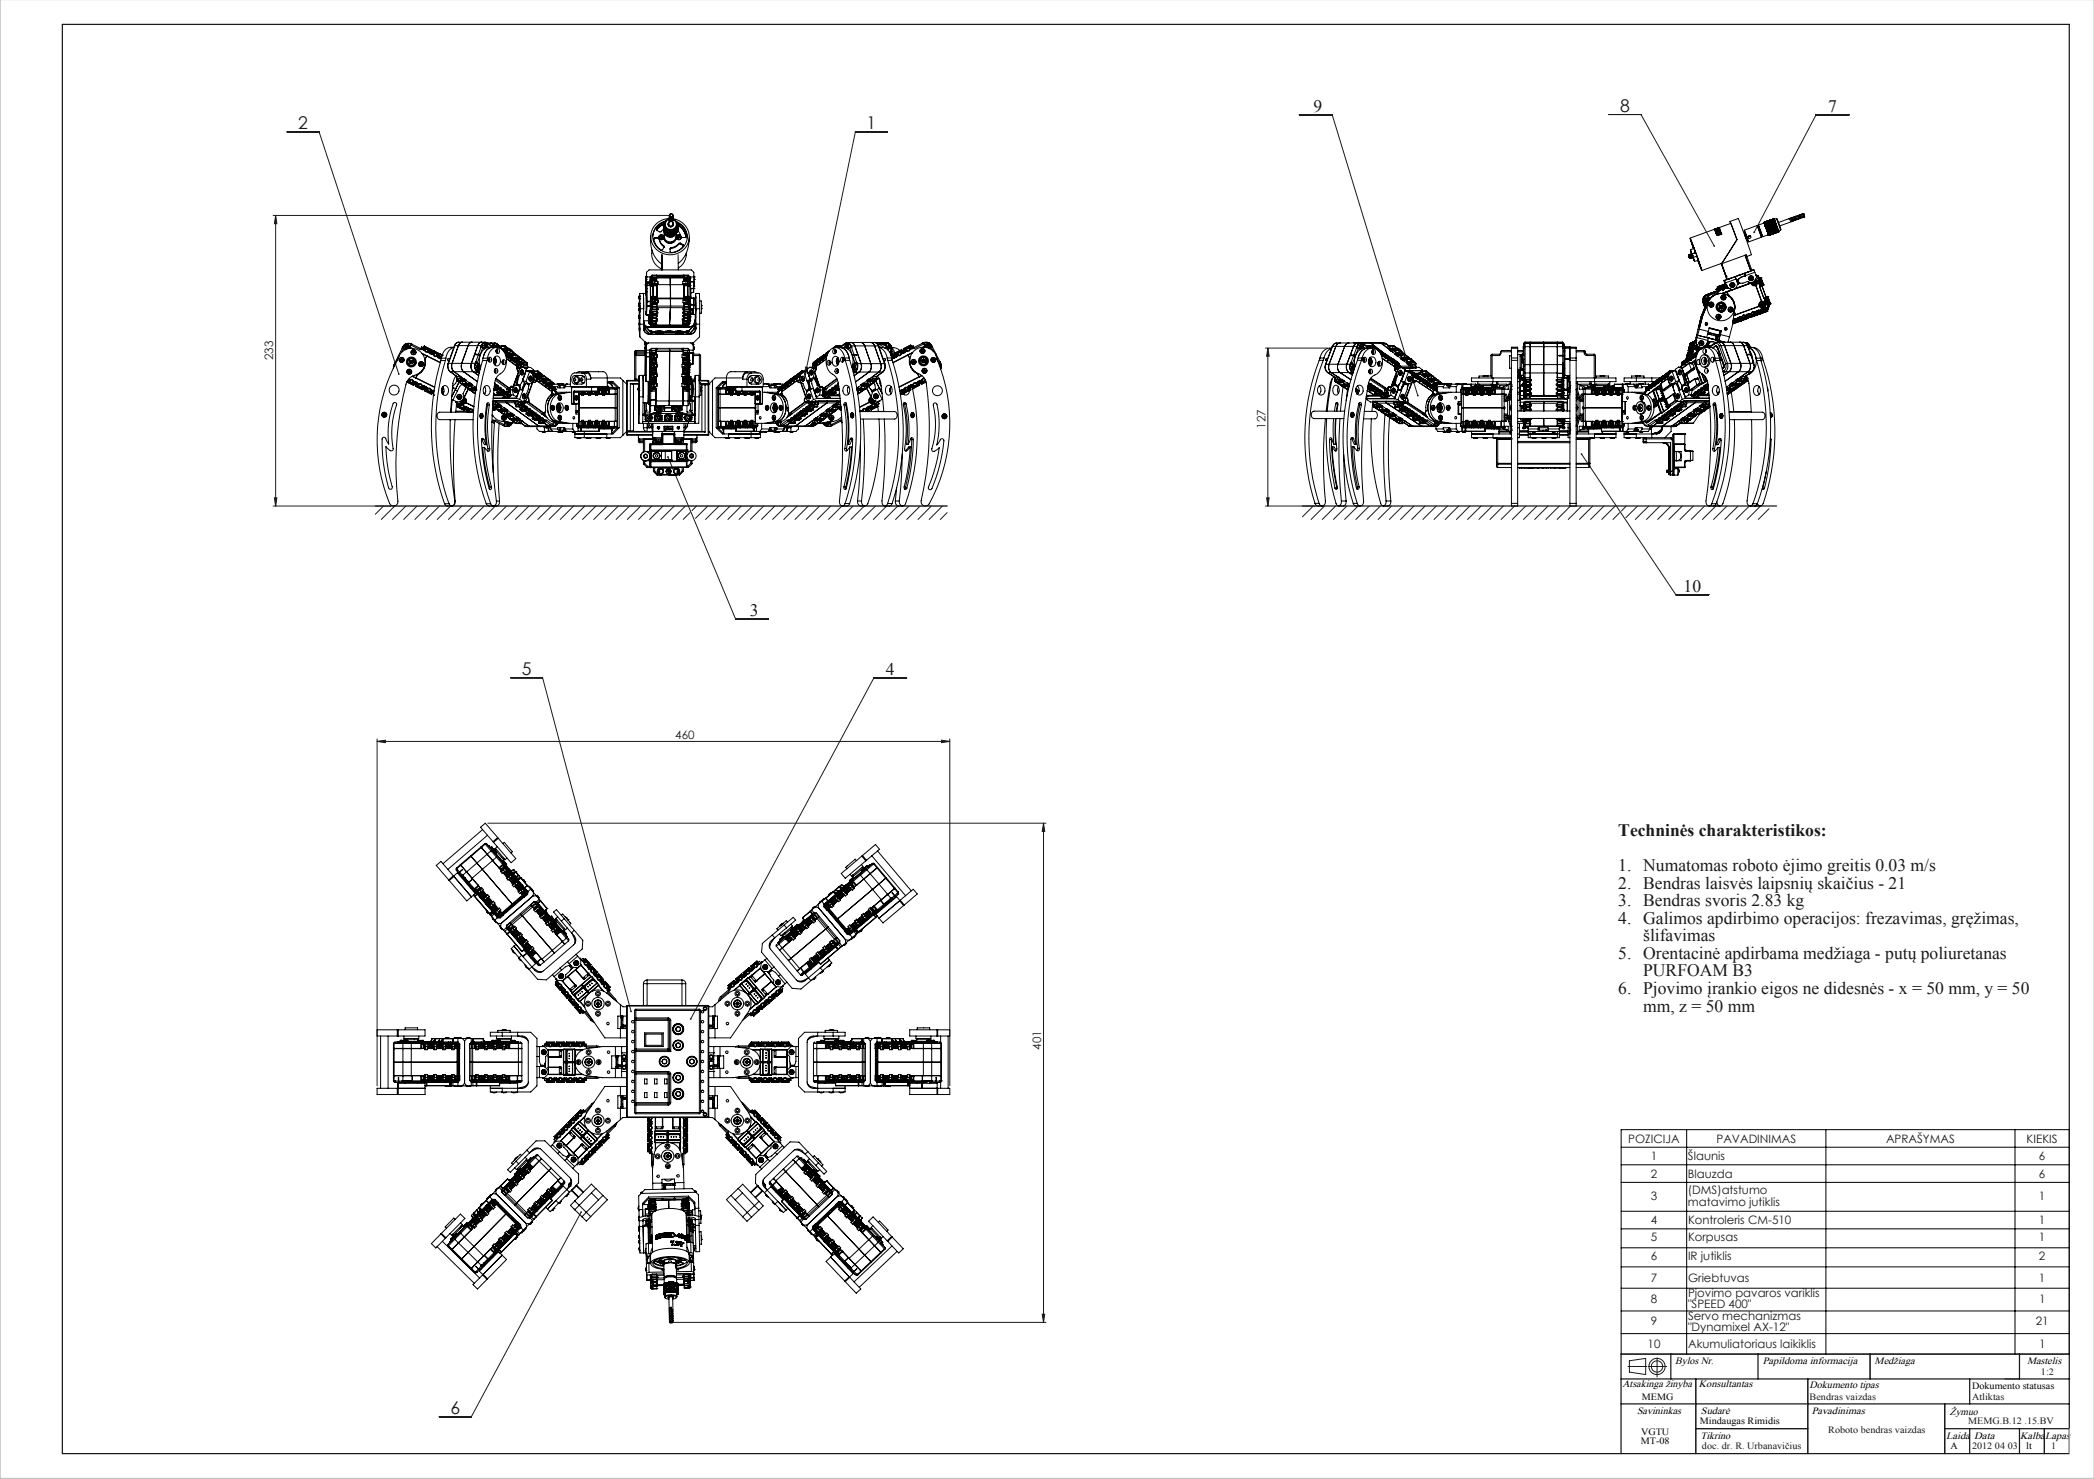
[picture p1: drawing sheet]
<svg xmlns="http://www.w3.org/2000/svg" width="841mm" height="594mm" viewBox="0 0 841 594" stroke-linecap="round" stroke-linejoin="round" font-family="sans-serif">
<defs><g id="words">
<g font-size="7.1" fill="#191924">
<text x="527.6" y="44.8">9</text>
<text x="650.7" y="45">8</text>
<text x="734.2" y="44.8">7</text>
<text x="119.8" y="52">2</text>
<text x="348" y="52">1</text>
<text x="676.2" y="237.6">10</text>
<text x="301.2" y="247.4">3</text>
<text x="209.6" y="271.2">5</text>
<text x="355.8" y="271">4</text>
<text x="650" y="335.7">Techninės charakteristikos:</text>
<text x="650" y="349.8">1. Numatomas roboto ėjimo greitis 0.03 m/s</text>
<text x="650" y="356.9">2. Bendras laisvės laipsnių skaičius - 21</text>
<text x="650" y="363.9">3. Bendras svoris 2.83 kg</text>
<text x="650" y="371">4. Galimos apdirbimo operacijos: frezavimas, gręžimas,</text>
<text x="660" y="378">šlifavimas</text>
<text x="650" y="385.1">5. Orentacinė apdirbama medžiaga - putų poliuretanas</text>
<text x="660" y="392.2">PURFOAM B3</text>
<text x="650" y="399.2">6. Pjovimo įrankio eigos ne didesnės - x = 50 mm, y = 50</text>
<text x="660" y="406.3">mm, z = 50 mm</text>
<text x="180.9" y="568.1">6</text>
</g>
<g font-size="4.7" fill="#191924">
<text x="109.7" y="144.6" transform="rotate(-90 109.7 144.6)">233</text>
<text x="508.2" y="172.1" transform="rotate(-90 508.2 172.1)">127</text>
<text x="271.2" y="296.7">460</text>
<text x="418.1" y="421.5" transform="rotate(-90 418.1 421.5)">401</text>
<text x="653.9" y="458.9">POZICIJA</text>
<text x="689.4" y="458.9">PAVADINIMAS</text>
<text x="757.5" y="458.9">APRAŠYMAS</text>
<text x="813.9" y="458.9">KIEKIS</text>
<text x="663" y="465.9">1</text>
<text x="677.9" y="465.9">Šlaunis</text>
<text x="818.9" y="465.9">6</text>
<text x="663" y="473">2</text>
<text x="677.9" y="473">Blauzda</text>
<text x="818.9" y="473">6</text>
<text x="677.9" y="479.6">(DMS)atstumo</text>
<text x="663" y="481.9">3</text>
<text x="677.9" y="484.2">matavimo jutiklis</text>
<text x="818.9" y="481.9">1</text>
<text x="663" y="491.6">4</text>
<text x="677.9" y="491.6">Kontroleris CM-510</text>
<text x="818.9" y="491.6">1</text>
<text x="663" y="498.6">5</text>
<text x="677.9" y="498.6">Korpusas</text>
<text x="818.9" y="498.6">1</text>
<text x="663" y="506.2">6</text>
<text x="678" y="506.2">IR jutiklis</text>
<text x="818.9" y="506.2">2</text>
<text x="663" y="514.7">7</text>
<text x="678" y="514.7">Griebtuvas</text>
<text x="818.9" y="514.7">1</text>
<text x="678" y="520.9">Pjovimo pavaros variklis</text>
<text x="663" y="523.2">8</text>
<text x="678" y="525.4">&quot;SPEED 400&quot;</text>
<text x="818.9" y="523.2">1</text>
<text x="663" y="532.3">9</text>
<text x="678" y="530">Servo mechanizmas</text>
<text x="817.6" y="532.3">21</text>
<text x="678" y="534.6">&quot;Dynamixel AX-12&quot;</text>
<text x="661.7" y="541.4">10</text>
<text x="678" y="541.4">Akumuliatoriaus laikiklis</text>
<text x="818.9" y="541.4">1</text>
</g>
<g font-size="4">
<text x="672.8" y="547.9">Bylos Nr.</text>
<text x="708" y="547.9">Papildoma informacija</text>
<text x="752.9" y="548">Medžiaga</text>
<text x="814.1" y="547.7">Mastelis</text>
<text x="651.6" y="557.2">Atsakinga žinyba</text>
<text x="682.3" y="557.2">Konsultantas</text>
<text x="726.8" y="557.6">Dokumento tipas</text>
<text x="657.5" y="568">Savininkas</text>
<text x="683.1" y="568">Sudarė</text>
<text x="727.6" y="567.7">Pavadinimas</text>
<text x="783.2" y="568.3">Žymuo</text>
<text x="682.9" y="578">Tikrino</text>
<text x="781.6" y="577.9">Laida</text>
<text x="792.9" y="577.7">Data</text>
<text x="811.3" y="577.9">Kalba</text>
<text x="821.4" y="577.9">Lapas</text>
</g>
<g font-size="3.9">
<text x="792" y="557.9">Dokumento statusas</text>
<text x="659.4" y="562.1">MEMG</text>
<text x="682.7" y="572">Mindaugas Rimidis</text>
<text x="659" y="580.1">MT-08</text>
<text x="659.1" y="576.2">VGTU</text>
<text x="783.4" y="581.8">A</text>
<text x="813.8" y="581.8">lt</text>
</g>
<g font-size="3.9" fill="#191924">
<text x="819.7" y="552.2">1:2</text>
<text x="726.8" y="562.1">Bendras vaizdas</text>
<text x="792" y="562.1">Atliktas</text>
<text x="734.3" y="575.5">Roboto bendras vaizdas</text>
<text x="790.5" y="572">MEMG.B.12 .15.BV</text>
<text x="792" y="581.8">2012 04 03</text>
<text x="823.8" y="581.8">1</text>
<text x="683.6" y="582.1">doc. dr. R. Urbanavičius</text>
</g>
</g></defs>
<g fill="none" stroke="#191924" stroke-width=".4">
<path d="M115.3 53h12.9l32 97.2M356.3 53h-12.8l-20.2 97.8M521.8 46.1h13.3l34.3 112.8M646.2 46h12.9l29.4 52.8M742.6 46.1h-13.2l-24.9 47.2M109.7 86.5h159.6M110.7 86.5v116.7M110.7 86.5l.5 3.3h-1zM508.2 139.8h24.9M509.2 139.8v63.4M509.2 139.8l.5 3.3h-1zM323.5 147.4l1 .2-1.2 3.2z"/>
<path d="M110.2 199.9h1l-.5 3.3zM268.3 183.5l27.2 65.2h13.1M508.7 199.9h1l-.5 3.3zM635.2 182.4l37.9 56.5h13.2M109.7 203.2h47.4M154.1 203.2l-3.4 3.3M158.5 203.2l-5.4 5.4M163 203.2l-5.3 5.4M167.5 203.2l-5.4 5.4M172 203.2l-5.4 5.4M176.5 203.2l-5.4 5.4M181 203.2l-5.4 5.4"/>
<path d="M185.5 203.2l-5.4 5.4M190 203.2l-5.4 5.4M194.5 203.2l-5.4 5.4M198.9 203.2l-5.3 5.4M203.4 203.2l-5.4 5.4M207.9 203.2l-5.4 5.4M212.4 203.2l-5.4 5.4M216.9 203.2l-5.4 5.4M221.4 203.2l-5.4 5.4M225.9 203.2l-5.4 5.4M230.4 203.2l-5.4 5.4M234.9 203.2l-5.4 5.4"/>
<path d="M239.4 203.2l-5.4 5.4M243.8 203.2l-5.3 5.4M248.3 203.2l-5.3 5.4M252.8 203.2l-5.4 5.4M257.3 203.2l-5.3 5.4M261.8 203.2l-5.4 5.4M266.3 203.2l-5.4 5.4M270.8 203.2l-5.4 5.4M275.3 203.2l-5.4 5.4M277.2 205.8l-2.8 2.8M279.8 203.2l-1.8 1.9M284.3 203.2l-5 5"/>
<path d="M288.7 203.2l-5.3 5.4M293.2 203.2l-5.3 5.4M297.7 203.2l-5.4 5.4M302.2 203.2l-5.4 5.4M306.7 203.2l-5.4 5.4M311.2 203.2l-5.4 5.4M315.7 203.2l-5.4 5.4M320.2 203.2l-5.4 5.4M324.7 203.2l-5.4 5.4M329.1 203.2l-5.3 5.4M333.7 203.2l-5.4 5.4M338.1 203.2l-5.3 5.4"/>
<path d="M342.6 203.2l-5.3 5.4M347.1 203.2l-5.4 5.4M351.6 203.2l-5.4 5.4M356.1 203.2l-5.4 5.4M360.6 203.2l-5.4 5.4M365.1 203.2l-5.4 5.4M369.6 203.2l-5.4 5.4M374.1 203.2l-5.4 5.4M378.5 203.2l-5.3 5.4M380.4 205.9l-2.8 2.7M508.2 203.2h20.2M527.4 203.2l-4.3 4.4"/>
<path d="M532 203.2l-5.4 5.4M536.4 203.2l-5.3 5.4M540.9 203.2l-5.3 5.4M545.4 203.2l-5.4 5.4M549.9 203.2l-5.4 5.4M554.4 203.2l-5.4 5.4M558.9 203.2l-5.4 5.4M563.4 203.2l-5.4 5.4M567.9 203.2l-5.4 5.4M572.3 203.2l-5.3 5.4M576.9 203.2l-5.4 5.4M581.3 203.2l-5.4 5.4"/>
<path d="M585.8 203.2l-5.3 5.4M590.3 203.2l-5.4 5.4M594.8 203.2l-5.4 5.4M599.3 203.2l-5.4 5.4M603.8 203.2l-5.4 5.4M608.3 203.2l-5.4 5.4M612.8 203.2l-5.4 5.4M617.3 203.2l-5.4 5.4M621.7 203.2l-5.3 5.4M626.3 203.2l-5.4 5.4M630.7 203.2l-5.3 5.4M635.2 203.2l-5.4 5.4"/>
<path d="M639.7 203.2l-5.4 5.4M644.2 203.2l-5.4 5.4M648.7 203.3l-5.4 5.3M650.5 205.9l-2.7 2.7M653.2 203.2l-2 2M657.7 203.2l-4.7 4.7M662.2 203.2l-5.4 5.4M666.6 203.2l-5.3 5.4M671.1 203.2l-5.3 5.4M675.6 203.2l-5.4 5.4M680.1 203.2l-5.3 5.4M684.6 203.2l-5.4 5.4"/>
<path d="M689.1 203.2l-5.4 5.4M693.6 203.2l-5.4 5.4M698.1 203.2l-5.4 5.4M702.6 203.2l-5.4 5.4M707.1 203.2l-5.4 5.4M710.5 204.3l-4.3 4.3M205.1 272.2h12.8l35.5 134M364.1 272.3h-13.2l-73.5 137M151.4 297.8l3.4-.5v1zM151.4 296.8v139.3M151.4 297.8h230.1M378.1 297.3l3.4 .5-3.4 .5z"/>
<path d="M381.5 296.8v139.3M195.9 330.6h224.2M419.1 330.6l.5 3.3h-1zM419.1 330.6v200.5M233.4 486.8l-44.1 82.3h-12.9M270.6 531.1h149.5M418.6 527.8h1l-.5 3.3zM653.8 548.8h7.5M654.4 546.5l6.5-.9v6.5l-6.5-1zM661.9 548.8h7.5M665.5 545.4v7.6M681.1 553.8v30"/>
<path d="M726.1 553.8v30M751.1 543.8v10M805.3 553.8h5.8M681.1 573.8h45M781 563.8v20M811.1 573.8v10M821.1 573.8v10"/>
<circle cx="665.5" cy="548.8" r="3.2"/>
<circle cx="665.5" cy="548.8" r="2.28"/>
</g>
<g fill="none" stroke="#000" stroke-width=".4">
<path d="M651.1 453.7h180v90.2h-180zM677.4 453.7v90.2M733.3 453.7v90.2M809.3 453.7v90.2M651.1 467.8h180M651.1 474.9h180M651.1 460.8h180M651.1 486.5h180M651.1 493.5h180M651.1 501.1h180M651.1 508.8h180M651.1 517.4h180"/>
<path d="M651.1 526.5h180M651.1 535.6h180"/>
</g>
<path d="M158.1 203.2h222.3" fill="none" stroke="#000" stroke-width=".5"/>
<g fill="none" stroke="#191924" stroke-width=".5">
<path d="M25 9.8h806.1v574h-806.1zM150.7 203.2h7.4M523.1 203.2h190.4M651.1 553.8h180.2M671.1 543.8v10M681.1 553.8v30M706 543.8v10M726.1 553.8v30M751.1 543.8v10M791.1 553.8v10M811.1 543.8v10M831.1 543.8h-180v40"/>
<path d="M651.1 563.8h180M681.1 573.8h45M781.1 573.8h50M781.1 563.8v20M791.1 573.8v10M811.1 573.8v10M821.1 573.8v10"/>
</g>
<path d="M831.1 573.8v10" fill="none" stroke="#c0c0c0" stroke-width=".4"/>
<path d="M.1 0v593.8h841" fill="none" stroke="#c0c0c0" stroke-width=".5"/>
<g fill="#191924">
<path d="M233.2 486.6a.34 .34 0 0 0 0 .5 .34 .34 0 0 0 .5-.1 .34 .34 0 0 0-.1-.5l-.2 .3 .2-.3zM277.2 409v.5a.33 .33 0 0 0 .5-.3 .33 .33 0 0 0-.5-.2zM253.2 405.9v.5l.3 .1-.1-.3 .3 .3-.1-.6zM688.3 98.5l-.1 .6h.5l-.2-.3 .2 .3v-.6zM635 182.1a.35 .35 0 0 0-.1 .6 .35 .35 0 0 0 .6-.2 .35 .35 0 0 0-.4-.4l.1 .3zM569.2 158.6l-.1 .5 .4 .1-.1-.3 .2 .3 .1-.5zM704.2 93.1l.1 .5 .2-.3-.2 .3a.34 .34 0 0 0 .5-.1 .34 .34 0 0 0-.1-.5 .34 .34 0 0 0-.5 .1z"/>
<path d="M159.9 150v.4l.4 .1-.1-.3 .2 .3v-.5zM323.5 147.4l1 .2-1.2 3.2zM268 183.3a.35 .35 0 0 0 .2 .5 .35 .35 0 0 0 .4-.3 .35 .35 0 0 0-.5-.3l.2 .3z"/>
<path d="M509.2 139.8l.5 3.3h-1zM508.7 199.9h1l-.5 3.3z"/>
<path d="M110.2 199.9h1l-.5 3.3zM110.7 86.5l.5 3.3h-1zM418.6 527.8h1l-.5 3.3zM419.1 330.6l.5 3.3h-1z"/>
<path d="M151.4 297.8l3.4-.5v1zM378.1 297.3l3.4 .5-3.4 .5z"/>
</g>
<g fill="none" stroke="#000" stroke-width=".4">
<path d="M261.4 94.6a12.1 12.1 0 0 0 4.2 11.3M263.1 95.4l-.2 .1a4.8 4.8 0 0 0 3 4.9l.8-1.2-.1-.5M263.1 95.7l-.5 .3M263.1 95.4h1.2M263.1 95.4v.3M263.1 95.7h1.2M263.7 91.9l.2 .7 1.2 .6 1.5-1.1M263.7 91.9v.4M264.3 95.4l.3 .1M264.3 95.7l.5 .5M264.3 95.4v.3M264.6 95.2a1.01 1.01 0 0 0 .9 1.1 1.01 1.01 0 0 0 1.1-1 2.49 2.49 0 0 0 2.5 2.3 2.49 2.49 0 0 0 2.5-2.4"/>
<path d="M264.8 96.2v-.2a4 4 0 0 0 1.8 2.7M264.8 96.2a4.2 4.2 0 0 0 1.7 2.8M265.2 94.9l.3 .1M265.2 94.9l.2 .3M265.2 94.9l.3 .3M265.4 95.2l-.1 .3M265.4 95.2v.2M265.4 95.5h-.1M265.4 95.5h.1M265.4 95.4l.1 .1M265.4 95.2v.1M265.4 95.4v.1"/>
<path d="M265.5 95.5h.1M265.5 95v.2M265.5 95.2h-.1M265.5 95.2h.1M265.5 94.9v.1M265.5 94.9v.3M265.5 95.2h.2M265.6 95.2h.1M265.6 95.3l-.3 .2M265.6 95.3h.1M265.6 94.7l.2 .3M265.6 94.7l-.1 .2"/>
<path d="M265.6 94.7l-.1 .5M265.7 95.2v.1M265.8 95v.1M265.8 95.3h.1M265.8 95l-.1 .3M265.8 95.1l.3 .1M265.8 95.1l-.1 .2M266.1 95.2l-.4 .1M266.1 95.2l-.3 .1M266.5 91.8h.1M266.5 91.9l.1 .1M266.5 91.8l.1 .1"/>
<path d="M266.5 91.9h.1M266.5 92h.1M266.5 92l.1 .1M266.5 91.8v.1M266.5 99l.2 .3M266.5 91.9l.2 .8M266.5 92.1l.3 .3M266.5 91.9l1 1.9M266.6 91.3h.1M266.6 91.4h.1M266.6 91.7h.1M266.6 91.6l.1 .1"/>
<path d="M266.6 91.5v.1M266.6 91.3v.1M266.6 91.2v.1M266.6 91.6h.1M266.6 91.8v.1M266.6 92.1h.1M266.6 92h.1M266.6 92.2h.1M266.6 92.3v.1M266.6 95.4a2.52 2.52 0 0 0 2.4 2.4 2.52 2.52 0 0 0 2.6-2.3M266.6 92.3h.1M266.6 91.6h.2"/>
<path d="M266.6 92h-.1M266.6 91.7v.1M266.6 92.2l.2 .5M266.6 91.7l-.1 .1M266.6 98.7l-.1 .3M266.6 90.7h.1M266.6 90.8h.1M266.6 90.6v.1M266.6 90.8v.1M266.6 90.6h.1M266.6 90.9v.1M266.6 90.7v.1"/>
<path d="M266.6 91.1v.1M266.6 91.1h.1M266.6 91h.1M266.6 91.2h.1M266.6 91v.1M266.6 91.9h.1M266.6 91.8h.1M266.6 92v.1M266.6 91.9v.1M266.6 92.4h.1M266.6 92.5h.1M266.6 95.1v.1"/>
<path d="M266.6 90.9l.1 .1M266.6 90.9h.1M266.6 92l.1 .1M266.6 92.5l.6 .6M266.6 90.4h.1M266.6 90.5h.1M266.6 90.5l.1 .1M266.6 90.4v.1M266.6 90.2l.1 .1M266.6 90.2h.1M266.6 90.2v.1M266.6 90.5v2"/>
<path d="M266.6 91.4v.1M266.6 92.5l.1 .1M266.6 92.6h.1M266.6 94.6l.4 1.2zM266.6 94.9v.3M266.6 92.5h.2M266.6 91.2l.2 .2M266.6 91.4l.5 .6M266.6 90.3v.3M266.6 90.7l.1 1M266.6 91l.1 .2M266.6 92l-.1 .1"/>
<path d="M266.6 90.5v.1M266.6 92.6l1.8 1.7M266.7 91v.1M266.7 91h.1M266.7 91.1v.1M266.7 91.1h.1M266.7 90.6h-.1M266.7 91.2v.1M266.7 90.1h.1M266.7 91.3v.1M266.7 91.3h.1M266.7 91.4h.1"/>
<path d="M266.7 91.5v.1M266.7 91.6v.1M266.7 91.7v.1M266.7 92.1l.1 .1M266.7 92v.1M266.7 91.7l-.1 .1M266.7 92.1h.1M266.7 91.7h-.1M266.7 92.3h.1M266.7 92.4h.1M266.7 92.6h.1M266.7 92.6v.1"/>
<path d="M266.7 92.7h.1M266.7 90.1l-1.2 .6-1.8 1.6M266.7 91.4l.2 .2M266.7 91.6l.7 .8M266.7 91.7h.2M266.7 92.1l-.1 .1M266.7 90v.1M266.7 91h-.1M266.7 90.5l-.1 .1M266.7 90.8l-.1 .1M266.7 90.8h.1M266.7 90.6l-.1 .1"/>
<path d="M266.7 90.6h.1M266.7 90.3l-.1 .1M266.7 90.3h.1M266.7 90h.1M266.7 89.8v.2M266.7 91.2h.1M266.7 90.3h-.1M266.7 91.4v.1M266.7 89.8h.1M266.7 91.5h.1M266.7 91.6h.1M266.7 91.8v.1"/>
<path d="M266.7 91.8h.1M266.7 91.9v.1M266.7 91.9h.1M266.7 92.2h.1M266.7 92.1v.1M266.7 91.9l-.1 .1M266.7 92.5h.1M266.7 92.7v.1M266.7 92.8v.1M266.7 92.4h-.1M266.7 91.8l1 1M266.7 91.5l-.2 .4"/>
<path d="M266.7 92.2v.1M266.7 92.8l1 1M266.7 92.3l.1 .1M266.7 92.9a2.53 2.53 0 0 0 2.4 2.2 2.53 2.53 0 0 0 2.6-2M266.7 92.9a2.49 2.49 0 0 0 2.5 2.4 2.49 2.49 0 0 0 2.5-2.2M266.7 92.8l-.1 1.8a2.49 2.49 0 0 0 2.4 2.5 2.49 2.49 0 0 0 2.6-2.2l.1-1.8M266.7 90.1l-1.5 .7-1.5 1.5M266.7 91.4l.1 .7M266.7 92.4l.1 .5M266.7 91.4h-.1M266.8 91.4v.1M266.8 89.7v.1"/>
<path d="M266.8 91.4h.1M266.8 91.5v.1M266.8 91.6v.1M266.8 91.7v.1M266.8 91.7h.1M266.8 89.7h.1M266.8 91.8v.1M266.8 91.9v.1M266.8 91.9h.1M266.8 92h.1M266.8 92.4h.1M266.8 92.2l-.1 .1"/>
<path d="M266.8 92.2h.1M266.8 92.5h.1M266.8 92.2h-.1M266.8 92.6h.1M266.8 92.6v.1M266.8 92.9h.1M266.8 92.7l.1 .1M266.8 91.7l-.1 .1M266.8 92.9v.1M266.8 91.3v.1M266.8 91.3h.1M266.8 89.8h-.1"/>
<path d="M266.8 89.8h.1M266.8 89.6v.1M266.8 91.6h.1M266.8 89.6h.1M266.8 92v.1M266.8 92.4v.1M266.8 92.5v.1M266.8 92.7h.1M266.8 93.1h.1M266.8 93.1l.1 .1M266.8 89.7l-1.6 .8-1.5 1.4M266.8 93h.1"/>
<path d="M266.8 91.5h.1M266.8 91.5l.1 .1M266.8 91.7l.1 .1M266.8 91.8l.1 .1M266.8 91.9l.1 .1M266.8 92.9l.1 .1M266.8 92.9l.2 .3M266.8 93v.1M266.8 92.1l.3 .1M266.8 91.6v.2M266.8 92.6l.1 .5M266.8 91.5l-.1 .1"/>
<path d="M266.8 92.6l-.1 .1M266.9 89.4v.1M266.9 91.6v.1M266.9 91.9h.1M266.9 92h.1M266.9 92v.1M266.9 92.1h.1M266.9 92.2v.1M266.9 92.5l-.1 .1M266.9 92.5h.1M266.9 92.6h.1M266.9 92.4l-.1 .1"/>
<path d="M266.9 92.7l-.1 .2M266.9 93.1v.1M266.9 93.2h.1M266.9 91.8h.1M266.9 93.1h.2M266.9 92v.2M266.9 92.4v.1M266.9 92.2l.6 .6M266.9 91.8l-.1 .1M266.9 92.9h-.1M266.9 89.5l-.1 .1M266.9 90a2.51 2.51 0 0 0 2.3 2.9 2.51 2.51 0 0 0 2.7-2.6"/>
<path d="M266.9 91.7v.1M266.9 91.6h.1M266.9 89.5h.1M266.9 89.4h.1M266.9 91.7h.1M266.9 91.8v.1M266.9 91.9v.1M266.9 92.1v.1M266.9 92.3h.1M266.9 92.6l.1 .1M266.9 92.7h.1M266.9 92.6v.1"/>
<path d="M266.9 93h.1M266.9 93.1h.1M266.9 92.6l-.2 .2M266.9 91.8h.2M266.9 92l.1 .1M266.9 92.2h.1M266.9 92.8h.1M266.9 92.9h.1M266.9 93.3h.1M266.9 93.3l.1 .1M266.9 93.2l.5 .1M266.9 92h.2"/>
<path d="M266.9 92.8l.1 .5M266.9 91.8l-.1 .2M266.9 91.9h-.2M266.9 92.7l.1 .1M267 91.9h.1M267 91.8v.1M267 92h.1M267 92.1v.1M267 89.3l-.1 .1M267 89.3h.1M267 92.3v.1M267 92.8l.1 .1"/>
<path d="M267 92.7v.1M267 92.8h.1M267 92.9v.1M267 92.9h.1M267 93.2h.1M267 93.3h.1M267 93.3v.1M267 92.9h-.3M267 92.4h.3M267 92.3h.3M267 92.1h.2M267 92.2v.2"/>
<path d="M267 93.2l.2 .3M267 92.1l.1 .1M267 92.2h.1M267 92.2v.1M267 92.4h.1M267 92.4v.1M267 92.5h.1M267 92.7h.1M267 92.7h-.1M267 93h.1M267 92.5h.2M267 89.2v.1"/>
<path d="M267 93.4h.6M267 91.9l-.2 .2M267.1 92h.1M267.1 91.8v.1M267.1 91.8h.1M267.1 91.9h.1M267.1 91.9v.1M267.1 91.8l-.1 .1M267.1 92.1v.1M267.1 92l-.1 .1M267.1 92.2v.1M267.1 92.4v.1"/>
<path d="M267.1 92.5h.1M267.1 92.9h.1M267.1 93v.1M267.1 93.1h.1M267.1 93.2v.1M267.1 89.1a6.5 6.5 0 0 0-4.9 5.7M267.1 92.5l.6 .1M267.1 92.9l.1 .1M267.1 92.9v.3M267.1 93.3v.1M267.1 92.9l-.2 .3M267.1 92.9l-.3 .2"/>
<path d="M267.1 92.4l.4 .5M267.1 93.4l.6 .6M267.1 89.1l-.1 .2M267.1 89.1h.1M267.1 92.4h.1M267.1 93.2h.1M267.1 93.3h.1M267.1 93.4l.5 .1M267.1 92.3h.1M267.1 92.9l.4 .9M267.1 92v.1M267.1 92.1h.1"/>
<path d="M267.1 92.2h.1M267.1 92.3v.1M267.1 92.5l.1 .1M267.1 93.3l.1 .1M267.1 93.4h.1M267.1 93.5h.1M267.1 93.4v.1M267.1 93.5l.1 .1M267.1 93.2l-.1 .1M267.1 93l-.1 .2M267.2 92.1v.1M267.2 92.3v.1"/>
<path d="M267.2 92.6v.1M267.2 93v.1M267.2 92.9v.1M267.2 92.9h.1M267.2 92.9h-.1M267.2 93.1v.1M267.2 93.5l.1 .2M267.2 92.2v.1M267.2 93v.4M267.2 92.3l-.1 .1M267.2 92.2h.1M267.2 92v.2"/>
<path d="M267.2 92h.1M267.2 92v.1M267.2 92.2l.1 .1M267.2 92.4h.1M267.2 92.4v.1M267.2 92.5v.1M267.2 92.6h.1M267.2 92.7h.1M267.2 93.1h.1M267.2 93.2h.1M267.2 93.2v.1M267.2 93.4h.1"/>
<path d="M267.2 93.5h.1M267.2 93.6h.6M267.2 93.3v.1M267.2 88.9v.1M267.2 92.3h.1M267.2 92.4l.1 .1M267.2 92.6l.1 .1M267.2 88.9h.1M267.2 93.2l.1 .1M267.2 93.3h.1M267.2 93.4v.1M267.2 92.3l.1 .1"/>
<path d="M267.2 92.7l.7 .1M267.2 93.1l.6 1M267.3 92.2h.1M267.3 92.5v.1M267.3 92.6h.1M267.3 92.6v.1M267.3 92.7h.1M267.3 92.7a2.59 2.59 0 0 0 3.9 .2M267.3 93.4h.1M267.3 93.5v.1M267.3 93.6v.1M267.3 93.2h.1"/>
<path d="M267.3 92.7h.4M267.3 92.3l-.2 .2M267.3 92.5h-.1M267.3 92.2l-.1 .1M267.3 92.2v.1M267.3 92.3v.1M267.3 92.4v.1M267.3 92.5h.1M267.3 92.7v.1M267.3 93.2v.1M267.3 93.3h.1M267.3 93.5h.1"/>
<path d="M267.3 93.2h-.2M267.3 93.7h.3M267.3 92.3l.1 .1M267.3 92.5l.1 .1M267.3 93.1l.1 .2M267.3 93.1h.1M267.3 93.1v.1M267.3 93.3v.1M267.3 93.7l.1 .1M267.3 93.7h.1M267.3 93.4v.1M267.4 92.2v.2"/>
<path d="M267.4 92.2h.1M267.4 92.2l-.1 .1M267.4 92.4v.1M267.4 92.5h.1M267.4 92.6h.1M267.4 92.6v.1M267.4 92.7v.1M267.4 92.8h.1M267.4 92.8v.1M267.4 92.9h.1M267.4 93.5h.1M267.4 93.6h.1"/>
<path d="M267.4 93.6v.1M267.4 93.7h.1M267.4 88.7a6.5 6.5 0 0 0-5.2 7.1 6.5 6.5 0 0 0 6.7 5.8 6.5 6.5 0 0 0 7-5.1 6.5 6.5 0 0 0-4.3-7.5M267.4 92.9h.6M267.4 92.4h.1M267.4 92.5v.1M267.4 93.3h.1M267.4 93.4h.1M267.4 93.4v.1M267.4 93.7v.1M267.4 93.3l.1 .1M267.4 92.5h-.1"/>
<path d="M267.4 92.9l1.1 .1M267.4 92.5l.2 .1M267.4 92.4v.2M267.4 92.6l-.1 .1M267.4 92.7h.1M267.5 92.4h.1M267.5 92.4v.1M267.5 92.5v.1M267.5 92.6v.1M267.5 92.7h.1M267.5 92.7v.1M267.5 92.8h.1"/>
<path d="M267.5 92.8v.1M267.5 92.9v.1M267.5 93.7h.1M267.5 93.7v.1M267.5 93.8h.1M267.5 93.4h.1M267.5 92.6h.1M267.5 93.5h.1M267.5 93.6h.1M267.5 93.8v.1M267.5 93.8l.4 .1M267.5 93.8h.2"/>
<path d="M267.5 92.9h.1M267.5 93l.1 .1M267.5 93.4h.2M267.5 93.3v.1M267.5 93.3h.1M267.5 93.7l.1 .1M267.5 93.9h.1M267.5 93.9l.1 .1M267.5 93.4v.2M267.5 92.7l-.1 .2M267.6 92.4v.2M267.6 92.4h.1"/>
<path d="M267.6 92.6h.1M267.6 92.6v.1M267.6 92.7v.1M267.6 92.8h.1M267.6 92.8v.1M267.6 92.9v.1M267.6 93h.1M267.6 93.1h.1M267.6 93.4h.1M267.6 93.5h.1M267.6 93.7h.1M267.6 93.8h.1"/>
<path d="M267.6 93.9h.1M267.6 93.1h.7M267.6 92.9h.1M267.6 92.6l.1 .1M267.6 92.7l.1 .1M267.6 93.4v.1M267.6 93.5v.1M267.6 93.6v.1M267.6 93.7l.1 .1M267.6 93.7v.1M267.6 94h.5M267.7 92.6v.1"/>
<path d="M267.7 92.8h.1M267.7 93.1h.1M267.7 93.4h.1M267.7 93.4v.1M267.7 93.8h.1M267.7 93.9v.1M267.7 92.9l-.1 .2M267.7 92.7h.1M267.7 92.6h.1M267.7 93.5v.2M267.7 92.8l-.1 .1M267.7 92.7v.1"/>
<path d="M267.7 92.8v.1M267.7 92.9v.1M267.7 93l.1 .1M267.7 93v.1M267.7 93.7l.1 .1M267.7 93.9h.1M267.7 93.5l.2 .3M267.7 93.5l.2 .4M267.7 93.7h-.1M267.7 92.8l.1 .1M267.7 92.9l.1 .1M267.7 93.1l.1 .1"/>
<path d="M267.7 93.6h.1M267.7 93.7h.1M267.7 93.7v.1M267.7 93.8v.1M267.7 93.9l.1 .1M267.7 92.9l.2 .1M267.8 92.7h.1M267.8 92.8v.1M267.8 93v.1M267.8 93.4v.1M267.8 93.4h.1M267.8 93.4l-.1 .1"/>
<path d="M267.8 94.1h.1M267.8 92.8v.2M267.8 93.8v.1M267.8 93.7h.2M267.8 93.1h-.1M267.8 93.8h.1M267.8 93.9h.1M267.8 92.6v.1M267.8 92.6h.1M267.8 92.7v.1M267.8 92.9h.1M267.8 93.1h.1"/>
<path d="M267.8 93.2h.1M267.8 93.5l.1 .1M267.8 94h.1M267.8 93.9h-.1M267.8 93.7v.1M267.8 94l.1 .1M267.8 92.7l.1 .1M267.8 92.8h.1M267.8 92.9l.1 .1M267.8 93.1l.1 .1M267.8 93.2l.1 .1M267.8 93.7h.1"/>
<path d="M267.8 93.9v.1M267.8 94v.1M267.8 93.2l1.2 .1M267.8 93.1l.2 .1M267.8 93.9l.4 .4M267.9 92.8h.1M267.9 92.9h.1M267.9 93h.1M267.9 93.1h.1M267.9 93.2h.1M267.9 93.6h.1M267.9 93.6v.1"/>
<path d="M267.9 93.6l-.1 .1M267.9 93.9v.1M267.9 94.1h.1M267.9 92.7h-.1M267.9 93.1v.1M267.9 94v.1M267.9 93.7v.1M267.9 94l.1 .2M267.9 92.7v.1M267.9 93v.1M267.9 93.2v.1M267.9 93.3h.1"/>
<path d="M267.9 93.7h.1M267.9 93.8h.1M267.9 93.8v.1M267.9 92.8l-.1 .1M267.9 92.7l.1 .1M267.9 92.9v.1M267.9 92.8l.1 .1M267.9 93.9h.1M267.9 94l.1 .1M267.9 93.2h.2M268 92.8v.1M268 92.9h.1"/>
<path d="M268 93.2h.1M268 93.3h.1M268 93.6v.1M268 93.6h.1M268 93.6h-.1M268 93.7h.1M268 93.7l-.1 .1M268 93.8l-.1 .1M268 93.9v.1M268 93.2h-.1M268 93.7l.1 .1M268 93v.1"/>
<path d="M268 93.8v.1M268 94h.1M268 94.1h.1M268 94.2h.1M268 94.2l.1 .1M268 93l.1 .1M268 92.9v.1M268 93.1v.1M268 93.1h.1M268 93.2v.1M268 93.8h.1M268 93.7v.1"/>
<path d="M268 94l.4 .2M268 94.1l.1 .2M268 92.7l.1 .1M268 92.7h.1M268 92.7l-.1 .1M268 92.7v.1M268 93.1l.1 .1M268 93.2l.1 .1M268 93.3l.1 .1M268 93.9l.3 .3M268 93.9h.1M268.1 92.8l.1 .1"/>
<path d="M268.1 92.8h.1M268.1 92.8v.1M268.1 92.9v.1M268.1 93l-.1 .1M268.1 93.2h.1M268.1 93.3h.1M268.1 93.4h.1M268.1 93.7h.1M268.1 93.7v.1M268.1 93.8v.1M268.1 93.9v.1M268.1 94h.1"/>
<path d="M268.1 94.1h.1M268.1 94.1v.1M268.1 93l.1 .1M268.1 93.1l.1 .1M268.1 94.3h.1M268.1 93.2v.2M268.1 93.1v.1M268.1 93.3l.1 .1M268.1 94l.1 .1M268.1 92.9h.1M268.1 92.9l.2 .2M268.1 93h.1"/>
<path d="M268.1 93.1h.1M268.1 93.9l.8 .4M268.1 94.2h.1M268.2 92.9h.1M268.2 93.1h.1M268.2 93.2h.1M268.2 93.3h.1M268.2 93.4h.1M268.2 94.1h.1M268.2 94.2h.1M268.2 94l-.2 .1M268.2 93.8h.1"/>
<path d="M268.2 93.8h-.1M268.2 94.3h1.4M268.2 92.9v.1M268.2 93.1l.1 .1M268.2 93.1v.1M268.2 93.4h-.1M268.2 93.7v.1M268.2 93.8v.1M268.2 93.9h.1M268.2 93.9v.1M268.2 94v.1M268.2 94.3h.1"/>
<path d="M268.2 92.9l.1 .1M268.2 93.7h.1M268.2 93.9l.1 .1M268.3 92.9v.1M268.3 93.1h.1M268.3 93.1v.1M268.3 93.2h.1M268.3 93.7v.1M268.3 93.7h.1M268.3 93.2v.2M268.3 93.3l.1 .1M268.3 94h.1"/>
<path d="M268.3 93.8v.3M268.3 94.2v.1M268.3 92.9h.1M268.3 92.8l-.1 .1M268.3 93v.1M268.3 93.2v.1M268.3 93.3v.1M268.3 93.4v.1M268.3 93.8h.1M268.3 93.9h.1M268.3 94.1h.1M268.3 94.3h.1"/>
<path d="M268.3 93.2h-.1M268.3 94.1l-.2 .1M268.3 93h.1M268.3 93l.1 .1M268.3 93.2l.1 .1M268.3 93.3h.1M268.3 93.5h.1M268.3 94.2h.1M268.4 92.9l.1 .1M268.4 92.9h.1M268.4 93.1h-.1M268.4 93.1l-.1 .1"/>
<path d="M268.4 93.3h-.1M268.4 93.4h.1M268.4 93.5h.1M268.4 93.9h.1M268.4 93.9l-.1 .1M268.4 94l-.1 .1M268.4 94.2v.1M268.4 93.1h.4M268.4 93.8l-.4 .1M268.4 93.9l.1 .1M268.4 93.1h.1M268.4 93.1v.1"/>
<path d="M268.4 93.4v.1M268.4 93.8h.1M268.4 93.8v.1M268.4 94.3h.1M268.4 93.2h.1M268.4 93.2v.1M268.4 93v.3M268.4 93.3v.1M268.4 94h.1M268.4 94.1l.4 .4M268.4 94v.1M268.4 94.3l.1 .1"/>
<path d="M268.4 93l.1 .1M268.4 93.3h.1M268.4 93.3l.1 .1M268.4 93.4l.1 .1M268.4 94.1v.1M268.4 94.1l-.1 .1M268.4 93.9l.2 .1M268.4 94.1h.1M268.4 94.3l.2 .1M268.4 94.1h.3M268.5 93.1v.1M268.5 93.2v.1"/>
<path d="M268.5 93.3h.1M268.5 93.3h-.1M268.5 93.5h.1M268.5 93.5h-.1M268.5 93.9h.1M268.5 94v.1M268.5 94.1h.1M268.5 94.1v.2M268.5 94.3h.1M268.5 94l1.2 .5M268.5 93.1h.1M268.5 93.1h-.1"/>
<path d="M268.5 93.2l-.1 .1M268.5 93.4h.1M268.5 93.4v.1M268.5 93.8l.1 .1M268.5 93.8h.1M268.5 93.8h-.1M268.5 93.8l-.1 .1M268.5 92.9l.1 .2M268.5 92.9h.1M268.5 92.9v.1M268.5 92.9v.2M268.5 93.1l.1 .1"/>
<path d="M268.5 94.4h.1M268.5 93.2h.1M268.5 93.2l.3 .2M268.5 93.1v.2M268.5 93.3v.1M268.5 94h.1M268.5 94l.1 .1M268.5 94.3l.2 .1M268.6 93.1h.1M268.6 93.2h.1M268.6 93.3h.1M268.6 93.4h.1"/>
<path d="M268.6 93.4v.1M268.6 93.9h.1M268.6 94h.1M268.6 93.9h-.1M268.6 94.1h-.1M268.6 93.3v.1M268.6 93.9l.1 .1M268.6 94.3l-.1 .1M268.6 94.1h.1M268.6 94.1l.1 .2M268.6 93.1l.1 .1M268.6 93.5h.1"/>
<path d="M268.6 93.5l.1 .1M268.6 94v.1M268.6 94.2v.1M268.6 94.3h.1M268.6 94.4h.1M268.6 88a2.13 2.13 0 0 0-1 3.3 2.13 2.13 0 0 0 3.4 .1 2.13 2.13 0 0 0-.8-3.3M268.6 93.1v.1M268.6 93.2v.1M268.6 93.9v.1M268.7 93.1h.1M268.7 93.1v.1M268.7 93.2v.1"/>
<path d="M268.7 93.5h.1M268.7 93.6h.1M268.7 93.9h.1M268.7 94.3h.1M268.7 94.4h.1M268.7 93.2h.4M268.7 93.3l-.1 .1M268.7 94v.1M268.7 93.2h.1M268.7 93.3v.1M268.7 93.4v.1M268.7 94h.1"/>
<path d="M268.7 94.4h-.1M268.7 94.1l-.3 .2M268.7 94.1l.4 .4M268.7 94.1h.1M268.7 88.4a.76 .76 0 0 0 .8 .7 .76 .76 0 0 0 .8-.8l-.1 1.8a.76 .76 0 0 1-.8 .7 .76 .76 0 0 1-.8-.8zM268.7 93.1l.1 .1M268.7 93.3h.1M268.7 93.4h.1M268.7 93.5v.1M268.7 94.2h.1M268.7 93.5l.1 .1M268.7 93.5h1.1"/>
<path d="M268.7 94l.3 .1M268.8 93.1l-.1 .1M268.8 93.4h.1M268.8 93.5h.1M268.8 93.5l.1 .1M268.8 93.9h.1M268.8 93.9h-.1M268.8 93.9l.1 .1M268.8 93.9l-.1 .1M268.8 94.1h.1M268.8 94.3v.1M268.8 87.7v.2"/>
<path d="M268.8 93.4v.1M268.8 94.3l-.1 .1M268.8 87.8a2.36 2.36 0 0 0-1.5 3.5 2.36 2.36 0 0 0 3.8 .4 2.36 2.36 0 0 0-.8-3.7M268.8 93l.1 .1M268.8 93h.1M268.8 93l-.1 .1M268.8 93v.1M268.8 93.2h.1M268.8 93.3v.1M268.8 93.6h.1M268.8 94.4h.1M268.8 94.5h.1"/>
<path d="M268.8 93.2v.1M268.8 93.1l.1 .1M268.8 94l.4 .4M268.9 86.4a.75 .75 0 0 0 .6 .8 .75 .75 0 0 0 .8-.7M268.9 86.3a.77 .77 0 0 1 .8-.3 .77 .77 0 0 1 .6 .5M268.9 86.3a.76 .76 0 0 1 1.1-.4 .76 .76 0 0 1 0 1.2 .76 .76 0 0 1-1.1-.4M268.9 86.3a.75 .75 0 0 0 .6 .8 .75 .75 0 0 0 .8-.6M268.9 93.2h.1M268.9 93.2v.1M268.9 93.3v.1M268.9 94h.1M268.9 94.3h-.1"/>
<path d="M268.9 94.4h-.1M268.9 94l-.2 .1M268.9 93.3h-.1M268.9 94l-.1 .1M268.9 94.2l-.3 .2M268.9 94.1l.1 .1M268.9 87.4a.73 .73 0 0 0 .6 1 .73 .73 0 0 0 .8-.7 .77 .77 0 0 1-.6 .8 .77 .77 0 0 1-.9-.6M268.9 87.1a.72 .72 0 0 0 .6 .9 .72 .72 0 0 0 .8-.7 .75 .75 0 0 1-.7 .9 .75 .75 0 0 1-.8-.8M268.9 93.3h.1M268.9 93.4h.1M268.9 93.4v.1M268.9 93.5v.1"/>
<path d="M268.9 93.6h.1M268.9 94.1h.1M268.9 94.1v.1M268.9 94.3h.1M268.9 94.3v.1M268.9 94.4v.1M268.9 94.5h.1M268.9 86.8a.73 .73 0 0 0 .6 1 .73 .73 0 0 0 .8-.8 .77 .77 0 0 1-.7 .9 .77 .77 0 0 1-.8-.8M268.9 93.1h.1M268.9 93.1v.1M268.9 93.4l.1 .1M268.9 93.5h.1"/>
<path d="M268.9 94.2v.1M268.9 94.2l.1 .1M268.9 94.4l.1 .1M269 93.5v.1M269 94h.1M269 94.4h.1M269 94.5h-.1M269 93.3l.1 .1M269 93.1h.1M269 93.1v.3M269 94.5h.1M269 93.1l.1 .1"/>
<path d="M269 93.2v.1M269 93.3h.1M269 93.4h.1M269 93.6h.1M269 94.2h-.1M269 94.4h-.1M269 94l-.2 .2M269 93.2h.1M269 94l.1 .1M269 93.3v.1M269 93.4v.1M269 93.5h.1"/>
<path d="M269 93.9v.1M269 93.9l.1 .1M269 94v.1M269 94.1v.1M269 94.2h.1M269 94.2v.1M269 94.3v.1M269 94.4v.1M269 93.9h.1M269 94.3l.2 .2M269 94.4h.3M269.1 93.2h-.1"/>
<path d="M269.1 93.3h-.1M269.1 93.5h.1M269.1 93.6h.1M269.1 93.9h.1M269.1 94h-.1M269.1 94.4h-.1M269.1 93.4v.2M269.1 94l.1 .1M269.1 94.3l.2 .2M269.1 93.1l.1 .1M269.1 93.1h.1M269.1 93.1h-.1"/>
<path d="M269.1 93.1v.1M269.1 93.2h.1M269.1 93.2v.1M269.1 93.3h.1M269.1 93.4h.1M269.1 93.5l.1 .1M269.1 93.6l.1 .1M269.1 94.1h-.1M269.1 94.5h.1M269.1 93.3h.3M269.1 93.2l-.1 .1M269.1 93.4l.1 .1"/>
<path d="M269.1 94h.1M269.1 94.1h.1M269.1 94.3v.1M269.1 94.4v.1M269.1 93.3v.1M269.1 94.2l-.1 .1M269.1 94v.1M269.1 93.3l-1 .1M269.1 94.2h.1M269.1 94.3h-.2M269.2 93.2h.1M269.2 93.3h.1"/>
<path d="M269.2 93.3h-.1M269.2 93.4h.1M269.2 93.4h-.1M269.2 93.5h.1M269.2 93.5h-.1M269.2 93.6h-.1M269.2 93.7h.1M269.2 94v.1M269.2 94.1h.1M269.2 94.1l-.1 .1M269.2 94.2h.1M269.2 94.2v.1"/>
<path d="M269.2 94.3h.1M269.2 94.4h.1M269.2 94.4h-.1M269.2 94.4v.1M269.2 94.1l.2 .2M269.2 94.5h.1M269.2 93.2h-.1M269.2 93.2l-.1 .1M269.2 93.5l.1 .1M269.2 94h.1M269.2 94.3v.1M269.2 93.5v.1"/>
<path d="M269.2 93.4v.1M269.2 93.5v.2M269.2 93.2h.5M269.2 94l.1 .1M269.2 93.3v.1M269.3 93.2h.1M269.3 93.2v.1M269.3 93.3v.1M269.3 93.4h.1M269.3 93.7h.1M269.3 94h.1M269.3 94.1l-.1 .1"/>
<path d="M269.3 94.4h-.1M269.3 94.5h-.1M269.3 94.2l-.1 .1M269.3 93.5h-.2M269.3 94l-.1 .1M269.3 94.3l.2 .1M269.3 94.2h.1M269.3 94.3h-.1M269.3 93.4l.1 .1M269.3 93.4v.1M269.3 93.5v.1M269.3 93.6v.1"/>
<path d="M269.3 93.9l-.1 .1M269.3 93.9v.1M269.3 94.1v.1M269.3 94.2v.1M269.3 94.3v.1M269.3 94.4h.1M269.3 94.4v.1M269.3 93.9l.2 .1M269.3 94.2l.5 .2M269.3 93.6h.1M269.3 93.9h.1M269.3 94.1l.1 .1"/>
<path d="M269.3 94.3h.1M269.3 94.5h.1M269.4 93.1l.1 .1M269.4 93.1h.1M269.4 93.1l-.1 .1M269.4 93.1v.1M269.4 93.2h.1M269.4 93.3h.1M269.4 93.5l.1 .1M269.4 93.6l.1 .1M269.4 94.1h-.1M269.4 94.3h-.1"/>
<path d="M269.4 94.5h.1M269.4 93.2h-.1M269.4 93.5h-.1M269.4 93.3l-.4 .1M269.4 94v.1M269.4 93.2v.1M269.4 93.3v.1M269.4 93.5h.1M269.4 94l-.2 .1M269.4 93.4h.1M269.4 93.4l.1 .1M269.4 94h.1"/>
<path d="M269.4 94.1h.1M269.4 94.3h.1M269.4 94.3v.1M269.4 94.4l-.1 .1M269.4 93.4v.1M269.4 93.3h-.2M269.5 93.4h.1M269.5 93.4h-.1M269.5 93.5h.1M269.5 93.5h-.1M269.5 93.6h-.1M269.5 93.7h.1"/>
<path d="M269.5 94v.1M269.5 94.1h.1M269.5 94.2v.1M269.5 94.3h.1M269.5 94.4h.1M269.5 94.4v.1M269.5 93.2h.1M269.5 93.2l-.1 .1M269.5 93.3h.1M269.5 93.3l-.1 .1M269.5 94.1l-.1 .1M269.5 93.2l.2 .1"/>
<path d="M269.5 93.6v.1M269.5 93.5l.1 .1M269.5 93.4v.1M269.5 94.1h1.3M269.5 93.6h.1M269.5 94h.1M269.5 94.1v.1M269.5 94.3v.1M269.5 99.8l-.4 .3M269.5 94l.1 .1M269.5 93.5v.1M269.6 93.2h.1"/>
<path d="M269.6 93.2v.1M269.6 93.3h.1M269.6 93.4h.1M269.6 93.7h.1M269.6 94.4h-.1M269.6 94.5h-.1M269.6 93.5h-.1M269.6 94.4v.1M269.6 94.2l-.1 .1M269.6 94.3l-.2 .1M269.6 99.4l-.1 .4M269.6 93.4v.1"/>
<path d="M269.6 93.5h.1M269.6 93.5v.1M269.6 93.6v.1M269.6 93.9l.1 .1M269.6 93.9h.1M269.6 93.9l-.1 .1M269.6 93.9v.1M269.6 94v.1M269.6 94.1v.1M269.6 94.2v.1M269.6 94.3h.1M269.6 94.3v.1"/>
<path d="M269.6 94.4h.1M269.6 93.3l.1 .1M269.6 93.5l.1 .1M269.6 94h.1M269.6 94.1h.1M269.6 94.2h.1M269.6 93.4l.1 .1M269.7 93.1h.1M269.7 93.1l-.1 .1M269.7 93.1v.1M269.7 93.2h.1M269.7 93.2v.1"/>
<path d="M269.7 93.3h.1M269.7 94h-.1M269.7 94.2h-.1M269.7 94.4h-.1M269.7 93.2h-.1M269.7 93.4h-.1M269.7 93.2l-.2 .1M269.7 93.4l.1 .1M269.7 94l.1 .1M269.7 93.4v.1M269.7 93.5h.1M269.7 94h.1"/>
<path d="M269.7 94.2v.1M269.7 94.4l-.1 .1M269.7 94.5h.1M269.7 94l-.4 .4M269.7 94.1h.1M269.7 93.4l-1.2 .1M269.7 93.4h.1M269.7 93.5v.1M269.7 93.6h.1M269.7 94.1v.1M269.7 94.3h.1M269.7 94.3v.1"/>
<path d="M269.7 94.4h.1M269.7 94.4v.1M269.8 93.1h.1M269.8 93.1l-.1 .1M269.8 93.2l-.1 .1M269.8 93.3h-.1M269.8 93.4h.1M269.8 93.5v.1M269.8 94l-.1 .1M269.8 94.1h-.1M269.8 94.1h.1M269.8 94.5h-.1"/>
<path d="M269.8 94.1l.3 .3M269.8 93.2h.1M269.8 94.2l.2 .2M269.8 93.3h.1M269.8 93.5h.1M269.8 93.5l.1 .1M269.8 94h.1M269.8 94.2l-.1 .1M269.8 94.3h-.1M269.8 94v.1M269.8 93.1v.3M269.8 93.5l-.2 .1"/>
<path d="M269.8 93.4l.2 .1M269.8 94l.1 .1M269.8 93.1l.1 .1M269.8 93.4l.1 .1M269.8 93.6h.1M269.8 94.3v.1M269.8 94.4v.1M269.8 93.3l-.1 .1M269.8 94.3l.1 .1M269.8 93.4h-.3M269.8 94.3l-.2 .2M269.9 93.3l-.1 .1"/>
<path d="M269.9 93.4h.1M269.9 93.4h-.1M269.9 93.5h.1M269.9 93.5h-.1M269.9 93.6h.1M269.9 93.6h-.1M269.9 93.9h.1M269.9 93.9l-.1 .1M269.9 93.9v.1M269.9 94h.1M269.9 94.1h.1M269.9 94.2h.1"/>
<path d="M269.9 94.2l-.1 .1M269.9 94.3h.1M269.9 94.3v.1M269.9 94.4h-.1M269.9 93.1v.1M269.9 93.2l-.1 .1M269.9 93.3h.1M269.9 93.3v.1M269.9 94h-.1M269.9 94l-.1 .1M269.9 94.1l-.1 .1M269.9 94.4h.1"/>
<path d="M269.9 93.2h.1M269.9 93.2h.2M269.9 93.4v.1M269.9 93l.2 .1M269.9 93h.1M269.9 93v.1M269.9 93.1h.1M269.9 93.5l.1 .1M269.9 94.1v.1M269.9 94.2v.1M269.9 93.2v.1M269.9 93.4h.8"/>
<path d="M269.9 93.5h.3M270 94.1h-.1M270 94.3h.1M270 94.4h-.1M270 94.4h.1M270 93.5l-.1 .1M270 93.3l-.2 .2M270 93.1l.1 .1M270 93.9l-.3 .3M270 93.3l.1 .1M270 94l-.1 .1M270 93.2v.1"/>
<path d="M270 93.3h.1M270 93.3v.1M270 93.4v.1M270 93.5h.1M270 93.9l.1 .1M270 94l.1 .1M270 94.1v.1M270 94.2v.1M270 94.3v.1M270.1 93.1h.1M270.1 93.1h-.1M270.1 93.2h-.1"/>
<path d="M270.1 93.4v.1M270.1 93.5h.1M270.1 94.1h-.1M270.1 94.4h-.1M270.1 93.2h.4M270.1 94.1h.2M270.1 93.2h.1M270.1 93.9h-.1M270.1 93.9h.1M270.1 94h.1M270.1 94.1h.1M270.1 94.1l-.1 .1"/>
<path d="M270.1 94.3h.1M270.1 94.3l-.1 .1M270.1 94.4h.1M270.1 93.1v.1M270.1 93.1l-.2 .1M270.1 93.9v.1M270.1 93.5l-.1 .1M270.1 94v.1M270.1 94.2v.1M270.1 93.2l.1 .1M270.1 94.1l-.2 .1M270.2 93.1h-.1"/>
<path d="M270.2 93.2h-.1M270.2 93.3h.1M270.2 93.2l-.1 .1M270.2 93.3l-.1 .1M270.2 93.4l-.1 .1M270.2 93.5h-.1M270.2 93.8h.1M270.2 93.8l-.1 .1M270.2 93.8v.1M270.2 93.9v.1M270.2 94v.1M270.2 94.1h-.1"/>
<path d="M270.2 94.1h.1M270.2 94.2v.1M270.2 94.3h-.1M270.2 93.1l-.4 .1M270.2 93.1l-.3 .1M270.2 94.1l-.1 .1M270.2 94.4h-.8M270.2 92.9l.1 .1M270.2 92.9h.1M270.2 92.9v.2M270.2 93.1h.1M270.2 93.2h.1"/>
<path d="M270.2 93.4v.1M270.2 93.5h.1M270.2 93.9h-.1M270.2 94h-.1M270.2 93.5l-.2 .1M270.2 94.3v.1M270.2 93.3v.1M270.2 94.3h.1M270.2 93.9h.1M270.2 94.3h-.5M270.2 94.1v.1M270.2 94.4h.1"/>
<path d="M270.3 88a.77 .77 0 0 1-.7 .9 .77 .77 0 0 1-.9-.8M270.3 87.9a7.3 7.3 0 0 1 6.4 8.5 7.3 7.3 0 0 1-9 5.8 7.2 7.2 0 0 1-6.3-7.8 7.2 7.2 0 0 1 7.5-6.6 .72 .72 0 0 0 .6 .9 .72 .72 0 0 0 .8-.7M270.3 93.8l-.1 .1M270.3 94l-.1 .1M270.3 94.1h.1M270.3 94.2v.1M270.3 93.2l-.2 .2M270.3 93.1l-.1 .1M270.3 93.1h.1M270.3 93.2v.1M270.3 93.9l-.1 .1M270.3 93v.1"/>
<path d="M270.3 93.2h.1M270.3 93.3v.1M270.3 93.4v.1M270.3 93.8v.1M270.3 93.9h.1M270.3 93.9v.1M270.3 94v.1M270.3 94.3h.1M270.3 94.3l-.1 .1M270.3 94.3h.2M270.3 93h.1M270.3 93l.1 .1"/>
<path d="M270.3 93.3h.1M270.3 93.4h.1M270.3 93.5h.1M270.3 94.1v.1M270.3 93.3h-.1M270.4 86.6a.76 .76 0 0 1-.7 .9 .76 .76 0 0 1-.8-.8M270.4 93.1h.1M270.4 93.2l-.1 .1M270.4 93.5h-.1M270.4 93.8h-.1M270.4 93.8h.1M270.4 93.9h-.1"/>
<path d="M270.4 94h-.1M270.4 94.1h-.1M270.4 94.3h-.1M270.4 93.2h.5M270.4 93.3h.1M270.4 94l-.1 .3M270.4 93.5h.1M270.4 93.9v.1M270.4 92.9l-.1 .1M270.4 93.3v.1M270.4 93.4v.1M270.4 93.7h.1"/>
<path d="M270.4 93.7v.1M270.4 93.8v.1M270.4 94v.1M270.4 94.1h.1M270.4 93.1v.1M270.4 92.9v.1M270.4 93.4l-.5 .2M270.4 93h.1M270.4 93v.1M270.4 93.2h.1M270.4 93.2v.1M270.4 93.2l.1 .1"/>
<path d="M270.4 93.4h.1M270.4 93.9h.1M270.4 94.1v.1M270.4 94.2v.1M270.4 94.1l.1 .1M270.4 93.8h.8M270.5 92.9h.1M270.5 92.9h-.1M270.5 93.1h.1M270.5 93.2h.1M270.5 93.3h.1M270.5 93.4h.1"/>
<path d="M270.5 94l-.1 .1M270.5 94.1l-.1 .1M270.5 94.2l-.1 .1M270.5 93v.1M270.5 94l-.5 .4M270.5 93.9h-.1M270.5 94h.1M270.5 93.7l-.1 .1M270.5 93.9v.1M270.5 94.1v.1M270.5 94.3h.1M270.5 92.9l-.1 .1"/>
<path d="M270.5 93.1l.1 .1M270.5 93.8v.1M270.5 94.1h.1M270.5 93.4h-.1M270.5 93.1v.1M270.5 93.2v.1M270.5 93.3v.1M270.5 93.7l.1 .1M270.5 93.8l.1 .1M270.5 93.9l.1 .1M270.5 94v.1M270.5 94.2v.1"/>
<path d="M270.5 92.9v.1M270.5 93.1l-.8 .4M270.5 93.2l-.5 .2M270.6 92.9h.1M270.6 92.9h-.1M270.6 93h-.1M270.6 93.2h.1M270.6 93.3v.1M270.6 93.8h-.1M270.6 93.9h-.1M270.6 94h-.1M270.6 94.2l-.1 .1"/>
<path d="M270.6 93.2v.1M270.6 93.1h.1M270.6 94l.1 .1M270.6 93h.1M270.6 93.1v.1M270.6 93.7h.1M270.6 93.9v.1M270.6 94l-.1 .1M270.6 94.1h-.1M270.6 94.1v.1M270.6 93.4h-.1M270.6 93.8h.1"/>
<path d="M270.7 93.1h-.1M270.7 93.3v.1M270.7 93.4h.1M270.7 93.4h-.2M270.7 93.6h.1M270.7 93.6l-.1 .1M270.7 93.6v.1M270.7 93.8l-.1 .1M270.7 93.8v.1M270.7 93.9h.1M270.7 94h.1M270.7 94v.1"/>
<path d="M270.7 93.7l-.1 .1M270.7 93v.1M270.7 92.8l-.1 .1M270.7 92.9h.1M270.7 92.9h-.1M270.7 92.9v.1M270.7 93.1h.1M270.7 93.1v.1M270.7 93.2v.1M270.7 93.7v.1M270.7 93.8h.1M270.7 94.1l-1.3 .1"/>
<path d="M270.7 92.7l.1 .1M270.7 92.7h.1M270.7 92.7v.1M270.7 92.8h.1M270.7 93l.1 .1M270.7 93.2h.1M270.7 93.7h.1M270.7 92.9l.1 .1M270.7 93.3h.1M270.8 92.8l-.1 .1M270.8 93l-.1 .1M270.8 93.2l-.1 .1"/>
<path d="M270.8 93.7h-.1M270.8 93.7v.1M270.8 93.8h-.1M270.8 93.9l-.1 .1M270.8 94l-.1 .1M270.8 94v.1M270.8 94.1h.1M270.8 93.6v.1M270.8 93.9h-.1M270.8 93.1h-.1M270.8 92.8h.1M270.8 92.9v.1"/>
<path d="M270.8 93v.1M270.8 93.1v.1M270.8 93.2h.1M270.8 93.7h.1M270.8 93.8h.1M270.8 93.9h.1M270.8 93.9v.1M270.8 94h.1M270.8 93.2h-.1M270.8 92.8v.1M270.8 92.8l.1 .1M270.8 92.9l.1 .1"/>
<path d="M270.8 93.1h.1M270.8 93.8v.1M270.8 93l.1 .1M270.9 92.9h.1M270.9 93.2h-.1M270.9 93.5l-.1 .1M270.9 93.5h.1M270.9 93.7h.1M270.9 93.7l-.1 .1M270.9 93.8l-.1 .1M270.9 93.9h-.1M270.9 93.9v.1"/>
<path d="M270.9 94h-.1M270.9 94l-.1 .1M270.9 92.7l-.5 .5M270.9 92.8h.1M270.9 93.6v.1M270.9 93.8v.1M270.9 93.2l-.1 .1M270.9 92.9v.1M270.9 93.1h.1M270.9 93.2h.1M270.9 93.4h.1M270.9 93.4v.1"/>
<path d="M270.9 93.8h.1M270.9 92.9l-.6 .6M270.9 92.6v.1M270.9 92.7l-.1 .1M270.9 92.6l.1 .1M270.9 92.7v.1M270.9 92.8v.1M270.9 93v.1M270.9 93.5v.1M270.9 93.7v.1M270.9 94h.1M270.9 92.6h.1"/>
<path d="M270.9 93.2h-.3M270.9 92.7h.1M270.9 93l.2 .1M271 92.6h.1M271 93.1l-.1 .1M271 93.5h-.1M271 93.6v.1M271 93.7h-.1M271 93.8h-.1M271 93.9h-.1M271 93.9h.1M271 93.9l-.1 .1"/>
<path d="M271 93.7v.2M271 93.1h-.6M271 92.7l.1 .1M271 92.9l-.4 .4M271 92.8h.1M271 93.5l-.2 .2M271 92.7h.1M271 92.9h.1M271 93v.1M271 93.1h.1M271 93.4v.1M271 93.5v.1"/>
<path d="M271 93.7v.1M271 93.8h.1M271 94h.1M271 92.8h-.1M271 92.7h.5M271 93.4h.5M271 94h-1.4M271 92.6v.1M271 92.8v.1M271 92.9v.1M271 92.9l.1 .1M271 93.5h.1"/>
<path d="M271 93.7h.1M271 93.9v.1M271 92.8l-.1 .1M271.1 92.6h.1M271.1 92.8h.1M271.1 92.9h-.1M271.1 93h.1M271.1 93.1h.1M271.1 93.5l-.1 .1M271.1 93.7h.1M271.1 93.7l-.1 .1M271.1 93.8l-.1 .1"/>
<path d="M271.1 93.8v.1M271.1 93.9l-.1 .1M271.1 92.6h.2M271.1 92.6l.2 .3M271.1 93.1h-.1M271.1 93.6v.1M271.1 93.8h.1M271.1 93.9h-.1M271.1 92.5h.1M271.1 92.7h.1M271.1 93v.1M271.1 93.3h.1"/>
<path d="M271.1 93.3v.1M271.1 93.4h-.1M271.1 93.4h.1M271.1 93.3l.1 .1M271.1 93.4v.1M271.1 93.5h-.1M271.1 93.5h.1M271.1 92.8v.1M271.1 92.9v.1M271.1 92.9h.1M271.1 93.5v.1M271.1 93.7v.1"/>
<path d="M271.1 92.5l-.4 .8M271.1 93.8l-.9 .1M271.2 92.5h-.1M271.2 92.5h.1M271.2 92.6h.1M271.2 92.8h.1M271.2 93.4l-.1 .1M271.2 93.4v.1M271.2 93.5h-.1M271.2 93.7h-.1M271.2 93.7v.1M271.2 93.8h-.1"/>
<path d="M271.2 92.6l.1 .1M271.2 92.9l-.1 .1M271.2 93.5v.2M271.2 92.5v.1M271.2 92.7h.1M271.2 92.8v.1M271.2 92.9h.1M271.2 93.3h.1M271.2 93.3v.1M271.2 93.4h.1M271.2 93.4l.1 .1M271.2 93.5l.1 .1"/>
<path d="M271.2 93.6l.1 .1M271.2 93.7h.1M271.2 93.8h.1M271.2 92.7l-.1 .1M271.2 92.7h.2M271.2 93.5l-.3 .1M271.3 92.4v.1M271.3 92.5h-.1M271.3 92.5v.1M271.3 92.6v.1M271.3 92.7h.1M271.3 92.8h.1"/>
<path d="M271.3 93.3h-.2M271.3 93.3h.1M271.3 93.4h-.1M271.3 93.5h-.1M271.3 93.7l-.1 .1M271.3 92.9l-.9 .1M271.3 93.3h.3M271.3 92.8l-.3 .1M271.3 92.4l-.1 .1M271.3 92.4h.1M271.3 92.7v.1M271.3 92.9h.1"/>
<path d="M271.3 93.3l-.1 .1M271.3 93.3v.1M271.3 93.4h.1M271.3 93.5h.1M271.3 93.5v.1M271.3 93.6v.1M271.3 93.7h.1M271.3 92.8l-.7 .1M271.3 92.5l.1 .2M271.3 93.4v.1M271.3 93.6h.1M271.3 92.5h.1"/>
<path d="M271.3 92.6l.1 .1M271.3 93.1h.1M271.3 93.1v.1M271.3 93.2v.1M271.3 93.2h.1M271.3 93.1l.1 .1M271.3 93.2l.1 .1M271.3 93.5l.1 .1M271.3 92.5h.3M271.3 93.7h-.8M271.3 93.1v.2M271.4 92.2h.1"/>
<path d="M271.4 92.2v.2M271.4 92.4h-.1M271.4 92.3h.1M271.4 92.4v.1M271.4 92.5h.1M271.4 92.5l-.1 .1M271.4 92.6h.1M271.4 93.2h-.1M271.4 93.3h-.1M271.4 93.3l-.1 .1M271.4 93.4l-.1 .1M271.4 93.6l-.1 .1"/>
<path d="M271.4 93.2h.2M271.4 92.5l-.4 .3M271.4 93.5v.1M271.4 93.2h.1M271.4 93.2v.1M271.4 93.3v.1M271.4 93.4h.1M271.4 93.5h.1M271.4 93.6h.1M271.4 93.1v.1M271.4 93.3v.2M271.4 92.4l.2 .1"/>
<path d="M271.4 92.4h.1M271.4 92.3l.1 .1M271.4 92.6v.1M271.4 92.7h.1M271.4 93.1h.1M271.4 93.3h.1M271.4 93.4v.1M271.4 92.7l-.5 .1M271.4 92.3l-.1 .2M271.5 92.2v.1M271.5 92.4h-.1M271.5 92.6h.1"/>
<path d="M271.5 93.1l-.1 .1M271.5 93.2l-.1 .1M271.5 93.3h-.1M271.5 93.3h.1M271.5 93.3l-.1 .1M271.5 93.4v.1M271.5 93.5l-.1 .1M271.5 93.2v.2M271.5 92.6v.1M271.5 93.1l.1 .2M271.5 92.3l.1 .2M271.5 93.5l-.2 .2"/>
<path d="M271.5 92.2h.1M271.5 92.7h-.1M271.5 92.7h.1M271.5 92.9h.1M271.5 92.9v.1M271.5 93l-.1 .1M271.5 93h.1M271.5 93v.1M271.5 93.1h.1M271.5 93.2h.1M271.5 93.4h.1M271.5 92.1h.1"/>
<path d="M271.5 92.1v.1M271.5 92.3v.1M271.5 92.4h.1M271.5 92.4v.1M271.5 93.1v.1M271.5 93.2v.1M271.5 93.3v.1M271.5 92v.1M271.5 93.3l.1 .1M271.6 92.4h.1M271.6 92.5h.1M271.6 92.9v.1"/>
<path d="M271.6 93l-.1 .1M271.6 93.1v.1M271.6 93.2h-.1M271.6 93.3h-.1M271.6 93.4h-.1M271.6 93.4h.1M271.6 95.5h.1M271.6 93.4h-.5M271.6 93l.1 .1M271.6 92.2l.1 .1M271.6 92.2l.1 .2M271.6 92v.1"/>
<path d="M271.6 92.1v.1M271.6 92.2h.1M271.6 92.3v.1M271.6 92.4v.1M271.6 92.9h-.1M271.6 93h.1M271.6 93.1h.1M271.6 93.2h.1M271.6 93.2v.1M271.6 93.3v.1M271.6 92.2v.3M271.6 92.9h.1"/>
<path d="M271.6 92.4l-.5 .4M271.6 92.9l.2 .2M271.6 92.5l-.2 .3M271.6 92h-.1M271.6 89.1l.1 .1M271.6 92h.1M271.6 92.7h.1M271.6 92.7l.1 .1M271.6 92.4h-.3M271.6 92.1l.2 .1M271.7 89.3l.1 .1M271.7 91.8v.1"/>
<path d="M271.7 92.1h.1M271.7 92.1v.1M271.7 92.2l-.1 .1M271.7 92.2v.1M271.7 92.3h.1M271.7 92.3l-.1 .1M271.7 89.2h.1M271.7 92.3v.1M271.7 92.4v.1M271.7 92.5h.1M271.7 92.5h-.1M271.7 92.8l-.1 .1"/>
<path d="M271.7 92.8h.1M271.7 92.8h-.1M271.7 92.9h.1M271.7 93v.1M271.7 93.1h.1M271.7 93.2h-.1M271.7 94l-.1 .5M271.7 91.8h.1M271.7 93.1h-.2M271.7 91.9l-.1 .1M271.7 92h.1M271.7 89.3h.1"/>
<path d="M271.7 92.4h.1M271.7 92.7v.1M271.7 92.8v.1M271.7 92.9v.1M271.7 93.1v.1M271.7 92.3h-.3M271.7 91.9l-.5 1.1M271.7 92.8l.1 .2M271.7 92.7v.5M271.7 92.7l.2 .1M271.7 92l.1 .1M271.7 91.8l.1 .1"/>
<path d="M271.7 91.9h.1M271.7 92.2h.1M271.7 92.5l.1 .1M271.7 92.6l-.1 .1M271.7 92.5h.3M271.7 92.7h.1M271.7 89.3v.1M271.7 92.1v.3M271.7 92.6l.2 .2M271.7 91.9l.3 .3M271.7 92.3l-.8 .9M271.8 91.9h-.1"/>
<path d="M271.8 92h.1M271.8 92l-.1 .1M271.8 92.1h.1M271.8 92.3h-.1M271.8 92.5h.1M271.8 92.6h-.1M271.8 92.6h.1M271.8 92.6v.1M271.8 92.7l-.1 .1M271.8 92.8h-.1M271.8 92.8h.1M271.8 92.9h-.1"/>
<path d="M271.8 93h-.1M271.8 93.1h-.1M271.8 89.4a6.5 6.5 0 0 1 4.2 6.2M271.8 93h-.3M271.8 92.9h.1M271.8 92l-.2 .1M271.8 91.8l.1 .2M271.8 93.1l-.9 .9M271.8 89.4v.1M271.8 89.6h.1M271.8 91.6h.1M271.8 91.6l.1 .1"/>
<path d="M271.8 91.8h-.1M271.8 91.8h.1M271.8 91.8v.1M271.8 89.4h.1M271.8 92.2h.1M271.8 92.2v.1M271.8 92.5v.1M271.8 92.7h.1M271.8 92.7v.1M271.8 92.8v.1M271.8 92.9v.1M271.8 89.5v.1"/>
<path d="M271.8 91.8v.5M271.8 92.5v.4M271.8 92.4h.1M271.8 91.8h.2M271.9 91.7l-.1 .1M271.9 91.7h.1M271.9 91.8h-.1M271.9 91.8h.1M271.9 91.9h.1M271.9 89.5l-.1 .1M271.9 89.5h.1M271.9 92.2h.1"/>
<path d="M271.9 92.2v.1M271.9 92.5h-.1M271.9 92.6h.1M271.9 92.6l-.1 .1M271.9 92.7l-.1 .1M271.9 92.7h.1M271.9 92.7v.1M271.9 92.8v.1M271.9 92.9h.1M271.9 92.1l-.4 .1M271.9 92h-.3M271.9 91.6h.1"/>
<path d="M271.9 92h.1M271.9 92.4l-.1 .1M271.9 92.4v.1M271.9 92.5v.1M271.9 92.5h.1M271.9 92.6v.1M271.9 92.7l-.3 .4M271.9 92.4h.1M271.9 92.8l-1 1.1M271.9 89.6l.1 .1M271.9 89.8h.1M271.9 91.4h.1"/>
<path d="M271.9 91.5l-.1 .1M271.9 91.5h.1M271.9 89.7h.1M271.9 92.3v.1M271.9 92.3h.1M271.9 91.5v.6M271.9 92.3v.5M271.9 91.9l-.2 .3M271.9 91.5l.2 .2M271.9 91.8l-.4 .8M271.9 89.7l.1 .1M272 89.7l-.1 .1"/>
<path d="M272 91.4l-.1 .1M272 91.3v.1M272 91.5l-.1 .1M272 91.5h.1M272 89.8h-.1M272 89.7h.1M272 89.8h.1M272 91.6h.1M272 91.8h.1M272 92.1l-.1 .1M272 92.2l-.1 .1M272 92.1h.1"/>
<path d="M272 92.1v.1M272 92.3l-.1 .1M272 92.2h.1M272 92.2v.1M272 92.3v.1M272 92.4v.1M272 92.5h.1M272 92.4h.1M272 92.5l-.1 .1M272 92.6h-.1M272 91.4h.1M272 92.6l-1.4 1.4"/>
<path d="M272 89.8v.2M272 90.1h.1M272 91.1v.1M272 91.1h.1M272 91.5v.1M272 91.7v.1M272 92v.1M272 92.4l.8 .9 .5 1.3M272 91.1v1.5M272 91.4v.1M272 92.4l-.6 .7M272 92.4l-.3 .2"/>
<path d="M272 91.9v.1M272 91.9h.1M272 90v.1M272 90.3h.1M272 90.3l.1 .1M272 90.6l.1 .2M272 90.8h.1M272 90.8l.1 .1M272 91.2v.1M272 91.3l-.1 .1M272 91.3h.1M272 90h.1"/>
<path d="M272 91.8v.1M272 91.9l-.1 .1M272 92h.1M272 90.6h.1M272 91.5l-.3 .5M272 91.2h.1M272 91.6v.1M272 92.1l-.1 .2M272 91.3l.1 .1M272.1 91.7h.1M272.1 91.8h.1M272.1 90.1h.1"/>
<path d="M272.1 91l-.1 .1M272.1 91.2h.1M272.1 90.6h.1M272.1 91.3h.1M272.1 91.4h-.1M272.1 91.2v.1M272.1 91.4h.1M272.1 91.4v.1M272.1 91.4l-.1 .1M272.1 91.5v.1M272.1 91.6h-.1M272.1 91.7l-.1 .1"/>
<path d="M272.1 91.7v.1M272.1 91.6v.1M272.1 91.6h.1M272.1 91.8h-.1M272.1 91.8l-.1 .1M272.1 90.2v.2M272.1 91.4l-.2 .2M272.1 91.8l-.7 .6M272.1 91.3l-.8 1.6M272.1 91.2l-.1 .1M272.1 90.8h.1M272.1 90.5v.1"/>
<path d="M272.1 90.7h.1M272.1 90.9h.1M272.1 91h.1M272.1 91.1h.1M272.1 90.2l-.1 .1M272.1 90.4v.1M272.1 90.5l-.1 .1M272.1 90.8h-.1M272.1 90.9v.1M272.1 90.8v.1M272.1 90.5h.1M272.1 90.2h.1"/>
<path d="M272.1 90.3h.1M272.1 91v.1M272.1 90.8h.6M272.1 90.5v.9M272.1 91.2l-.1 .2M272.1 91.1v.1M272.1 91l-.2 .5M272.2 94.9l.3 .1M272.2 94.9l.2 .3M272.2 94.9l.3 .3M272.4 95.2h.1M272.4 95.2l-.1 .3"/>
<path d="M272.4 95.2v.2M272.4 95.4l.1 .1M272.4 95.5h-.1M272.4 95.4v.1M272.4 95.5h.1M272.5 95v.2M272.5 95.2l-.1 .1M272.5 95.2h.1M272.5 95.5h.1M272.5 90.7a6 6 0 0 1 2.9 4.4M272.6 94.9l-.1 .1M272.6 94.9l-.1 .3"/>
<path d="M272.6 95.2h.1M272.6 97.8a4.5 4.5 0 0 1-3 1.6M272.6 98.1a4.4 4.4 0 0 1-3.1 1.7M272.6 97.8v.3M272.7 94.7l.1 .3M272.7 94.7l-.1 .2M272.7 94.7l-.2 .5M272.7 95.2v.1M272.7 90.8a6.3 6.3 0 0 1 2.8 4.3M272.7 95.2h.1M272.7 95.3l-.4 .2M272.7 90.4a6 6 0 0 1 2.8 4.5"/>
<path d="M272.7 90.4h-.6M272.7 95.3h.1M272.7 90.4v.4M272.8 95v.1M272.8 95.3h.1M272.8 95l-.1 .3M272.8 95.1l.3 .1M272.8 95.1l-.1 .2M273.1 95.2l-.4 .1M273.1 95.2l-.3 .1M273.2 98l-.6 .1M273.2 98l1 .5"/>
<path d="M273.3 97.6l-.7 .2M273.3 97.6l.9 .6M273.3 97.6l-.1 .4M274.2 98.5l.2 .3M274.2 98.2l.2 .6M274.2 98.2v.3M274.4 98.8a5.3 5.3 0 0 1-5.2 2.4l-.1-1.3 .5-.5M275.5 94.9l-.4 .5-1.5-.1a1.01 1.01 0 0 1-1 1 1.01 1.01 0 0 1-1-.8M275.5 94.9v.1M276.8 95.5a12.2 12.2 0 0 1-4.4 10.3M678.8 95.7l4.7 12.9zM679.9 98.6l.2 .7z"/>
<path d="M680.2 99.8l-.5-1.6 1.3 3.3M680.3 99.8l.6 1.7M680.3 99.8l-1.4 .5M688.5 92.1l.1 .1M688.5 92.1h.1M688.5 92.1l-9.7 3.5M688.6 92.1h.1M688.6 92.2l.2 .4M688.6 92.2h.1M688.7 92.1l-.1 .1M688.7 92.1h.1M688.7 92.3h.1"/>
<path d="M688.7 92.2v.1M688.7 92.2h.1M688.8 92.6h.1M688.8 92.5v.1M688.8 92.5h.1M688.9 92.1h-.2M688.9 92.1h.1M688.9 92l-.3 .1M688.9 92h.1M688.9 93h.1M688.9 93l.2 .4M689 92.1l-.3 .1"/>
<path d="M689 92.1h.1M689 92.1l-.4 .1M689 92.5h-.2M689 92.4l-.2 .1M689 91.9h.1M689 91.9l-.5 .2M689 92.4v.1M689.1 93.4h.1M689.2 92.1h.1M689.2 93.3v.1M689.2 93.4h.1M689.2 93.3h.1"/>
<path d="M689.2 93.4h-.1M689.2 93.7h.1M689.2 93.7l.2 .4M689.3 91.9h-.3M689.3 91.9h.1M689.3 91.8v.1M689.3 91.8h.1M689.3 91.9l-.7 .2M689.3 93.2l-.1 .1M689.3 92.7h.5M689.3 92.7l-.3 .3M689.3 93.2h.1"/>
<path d="M689.3 92.7h.1M689.4 92l-.2 .1M689.4 92v.1M689.4 91.8h.1M689.4 94.1l.6 .4M689.4 94.1h.1M689.4 92h.1M689.4 92.1l.1 .1M689.4 92.1h.1M689.5 92.2l-.8 .1M689.5 92h.1M689.6 91.7l-.2 .1"/>
<path d="M689.6 91.7h.1M689.6 91.7l-.6 .2M689.7 91.9l-.2 .1M689.7 91.9h.1M689.7 91.9l-.5 .2M689.8 93.5l-.4 .6M689.8 93.5h.1M689.8 92.7l-.8 .3M689.8 92.7h.1M689.8 93.5l-.6 .2M689.8 92.6l-.5-.1-.4 .5M689.8 91.8h.1"/>
<path d="M689.8 91.8l.4-.2 .2 .4M689.9 91.7h.1M689.9 91.7l-1 .4M689.9 91.6l-.5 .2M690 94.5h.1M690 91.6h.1M690.1 91.5h.1M690.1 91.5l-.5 .2M690.1 91.7l-.3 .1M690.1 91.7l.1 .1M690.1 92.1h.1M690.1 91.7h.1"/>
<path d="M690.1 91.5l-.1 .1M690.1 92.1l-1.1 .4M690.1 92.1l-1.1 .3M690.1 91.6l-.2 .1M690.1 91.6h.1M690.2 91.6h.1M690.2 91.5v.1M690.2 91.5l4.9-1.8 2.5 6.5M690.2 91.5h-.1M690.2 91.8l.1 .1M690.2 91.8h.1M690.3 91.9l-.8 .1"/>
<path d="M690.3 92l-.2 .1M690.3 92h.1M690.4 93.5l-.4 1M690.4 93.5h.1M690.4 92v.1M690.4 92h.1M690.4 92.8l-1.1 .4M690.4 92.8h.1M690.5 92.4v.1M690.5 92.5l-.7 .1M690.5 92.4l.2 .4M690.5 92.4h.1"/>
<path d="M690.6 92.7l-.2 .1M690.6 92.7l.1 .1M690.6 93.3l-.2 .2M690.6 93.3l.4 .2M690.6 92.7h.1M690.6 93.3h.1M690.6 94.2l.1 .1M690.6 94.2h.1M690.7 94.3h.1M690.7 92.8v.1M690.7 92.8h.1M691 93.5l-.4 .7"/>
<path d="M691 93.4h.1M691 93.4l.1 .1M691.1 93.5l.1 .5M691.1 93.5l-.1-.1a.67 .67 0 0 0-.9-.1 .67 .67 0 0 0-.2 .9l-.5-.1M691.1 93.5h.1M691.2 94h.1M691.2 94l-.5 .3M694.8 89l3.3-1.2 .2 .4 5.1 14-1.8 .8M695 89.7l-.2-.7 2.8 7.2M697.6 96.2l-6.1 9.6M697.6 96.2h.1M697.6 96.2l-6.2 9.7"/>
<path d="M700.6 92.5l5.1-1.9 1.7 4.7-5.1 1.8zM701.1 94.3l-.6-1.7 1.7 4.5-.7-1.7M701.1 94.3l.4 1.1M701.1 94.3l-.4 .1M701.6 95.4l-.5 .2M702.8 94.9l-.8 .2M702.9 94.7l-.2 .3M706.2 90.5l1.6 4.5zM706.3 90.8v.1M706.4 90.9l-.5 .1 1.4 3.8 .5-.2M708.4 89.5h.1M708.4 89.4v.1"/>
<path d="M708.4 89.4h.1M708.4 89.5v.1M708.4 89.4h.2M708.5 89.6l1.7 4.7M708.5 89.6h.1M708.5 89.5h.1M708.5 89.5v.1M708.5 89.6l-2.3 .8 1.7 4.7 2.3-.8M708.5 89.4h.1M708.5 89.3h.1M708.5 89.3l.2 .1M708.5 89.3l-.1 .1"/>
<path d="M708.5 89.7v.1M708.6 89.6v.1M708.6 89.6h.1M708.6 89.5h-.1M708.6 89.4h.1M708.6 89.4h-.1M708.6 89.3h.1M708.6 89.7h.1M708.6 89.8v.1M708.6 89.5h.1M708.6 89.5h.2M708.6 89.7l.2 .1"/>
<path d="M708.6 89.9h.1M708.6 89.9l.1 .1M708.6 89.5l.1 .1M708.6 89.2h.1M708.6 89.2v.1M708.6 89.9h.2M708.7 90v.1M708.7 89.6h.1M708.7 89.5h.1M708.7 89.5h-.1M708.7 89.3h-.1M708.7 89.3v.1"/>
<path d="M708.7 90.1h.1M708.7 89.9h.1M708.7 89.7v.1M708.7 89.4h.1M708.7 89.2h.1M708.7 89.2l-.2 .1M708.7 89.8l-.1 .1M708.7 90.1l.1 .1M708.7 89.8l.1 .1M708.7 89.8h.1M708.7 89.6l.1 .1M708.7 89.3l.1 .1"/>
<path d="M708.7 89.3h.1M708.7 89.2l-.1 .1M708.7 89.2l-.3 .3M708.8 90.2h.1M708.8 90.2v.1M708.8 90.3h.1M708.8 90.1h.1M708.8 90l-.1 .1M708.8 89.8h.1M708.8 89.7l-.1 .1M708.8 89.7h.1M708.8 89.6v.1"/>
<path d="M708.8 89.4v.1M708.8 89.4h-.1M708.8 89.4h.1M708.8 89.2h.1M708.8 89.2h-.1M708.8 89.9v.1M708.8 90.2l.1 .1M708.8 90.1h-.1M708.8 89.9l-.1 .2M708.8 89.9l.1 .1M708.8 89.2l-.1 .1M708.8 90.3v.1"/>
<path d="M708.8 90v.1M708.8 89.6l.1 .1M708.8 89.5l.1 .1M708.8 89.5h.1M708.8 89.3h.1M708.8 89.2l.1 .1M708.8 90.4h.1M708.8 90.4l.1 .1M708.8 89.8v.1M708.8 89.8l.1 .1M708.8 89.7l.1 .1M708.8 89.2l-.3 .3"/>
<path d="M708.8 90.1l.2 .1M708.8 90.4l.2 .1M708.8 90.1v.1M708.9 90.5v.1M708.9 90.2v.1M708.9 89.8h.1M708.9 89.7h.1M708.9 89.6l-.1 .1M708.9 89.5h.1M708.9 89.3v.1M708.9 89.3h-.1M708.9 89.2h.1"/>
<path d="M708.9 89.8l-.1 .2M708.9 89.7l-.2 .3M708.9 89.2h-.1M708.9 89.6h.1M708.9 89.3h.1M708.9 89.8l.3 .1M708.9 90.6v.1M708.9 90.5h.1M708.9 90.4h-.1M708.9 90.4h.1M708.9 90.3h.1M708.9 90.1l.1 .1"/>
<path d="M708.9 90l-.1 .1M708.9 90l.1 .1M708.9 89.9v.1M708.9 89.6v.1M708.9 89.4l.1 .1M708.9 89.4h.1M708.9 89.8v.1M708.9 90.3l-.1 .1M708.9 90.3h.2M708.9 90.7h.1M708.9 90h.1M708.9 90h-.1"/>
<path d="M708.9 89.7v.1M708.9 89.2l.1 .1M708.9 90.3v.1M708.9 90.7h.2M708.9 90h.2M709 90.8h.1M709 90.8v.1M709 90.4v.1M709 90.3h.1M709 90.2l.1 .1M709 90.2l-.1 .1M709 90.1v.1"/>
<path d="M709 90h.1M709 89.9l-.1 .1M709 89.9h.1M709 89.7v.1M709 89.4l.1 .1M709 89.1h.1M709 89.4h.1M709 90v.1M709 90.3v.1M709 90.9h.1M709 90.9v.1M709 90.7h.1"/>
<path d="M709 90.6l-.1 .1M709 90.6h.1M709 90.2h.2M709 89.8l.1 .1M709 89.8h.1M709 89.7h.1M709 89.6l-.1 .1M709 89.6h.1M709 89.5v.1M709 89.3l.1 .1M709 89.3h.1M709 89.2h.1"/>
<path d="M709 89.1l-.1 .1M709 90.9l.2 .1M709 90.5l.2 .1M709 90.2h.1M709 90.5v.1M709 89.1l.2 .1M709 89.8l-.1 .2M709 91h.1M709 90.6l.1 .1M709 90.1h.1M709 89.9l.1 .1M709 89.6l.1 .1"/>
<path d="M709.1 91v.2M709.1 91h.1M709.1 90.9h-.1M709.1 90.9h.1M709.1 90.7v.1M709.1 90.6h.1M709.1 90.4l-.1 .1M709.1 90.4h.1M709.1 90.3v.1M709.1 90l.1 .1M709.1 90h.1M709.1 89.9h.1"/>
<path d="M709.1 89.8h-.1M709.1 89.6h.1M709.1 89.4h.1M709.1 89.2l.1 .1M709.1 89.1h.1M709.1 89.8h.1M709.1 90.3l.1 .1M709.1 90.4v.1M709.1 90.7l.2 .1M709.1 90.7l-.1 .2M709.1 90.6h-.1M709.1 90.3l-.1 .2"/>
<path d="M709.1 89.9h-.1M709.1 89.6h-.1M709.1 91.2h.1M709.1 91.2l.1 .1M709.1 90.8h.1M709.1 90.5l.1 .1M709.1 90.1l.1 .1M709.1 89.8l.1 .1M709.1 89.7h.1M709.1 89.5l-.1 .1M709.1 89.5h.1M709.1 89.2h.1"/>
<path d="M709.1 91.2h.2M709.1 89.4v.1M709.1 90.8v.1M709.1 89.7v.1M709.1 89.7l-.1 .1M709.1 89.7h.2M709.2 91.3h.1M709.2 91.3v.1M709.2 90.9v.1M709.2 90.7h-.1M709.2 90.7h.1M709.2 90.6h.1"/>
<path d="M709.2 90.4h.1M709.2 90.3h-.1M709.2 90.3h.1M709.2 90.2h.1M709.2 90.1h.1M709.2 90h-.1M709.2 89.7h.1M709.2 89.6l-.1 .1M709.2 89.6v.1M709.2 89.5v.1M709.2 89.3l-.1 .1M709.2 89.1l-.6 .4"/>
<path d="M709.2 89.1h.1M709.2 90.2l.1 .1M709.2 90.8v.1M709.2 90.6l.1 .1M709.2 90h.1M709.2 89.9h.1M709.2 90.6l-.1 .1M709.2 89.7l-.1 .1M709.2 89.2h.1M709.2 91.4h.1M709.2 91.4v.1M709.2 91.1l-.1 .1"/>
<path d="M709.2 91.1v.1M709.2 91l.1 .1M709.2 91h.1M709.2 90.6v.1M709.2 90.3v.1M709.2 90v.1M709.2 89.6h.1M709.2 89.5h.1M709.2 89.4v.1M709.2 89.4h.1M709.2 89.3v.1M709.2 91.4l.2 .1"/>
<path d="M709.2 91v.1M709.2 89.9l-.2 .3M709.2 91.5l.1 .1M709.2 91.5h.1M709.2 91.2h.1M709.2 90.7l.1 .1M709.2 90.5v.1M709.2 90.5l.1 .1M709.2 90.4l.1 .1M709.2 89.8v.1M709.2 89.8h.1M709.2 89.2l.1 .1"/>
<path d="M709.2 89v.1M709.2 89.2l-.3 .4M709.2 90.1h.2M709.2 90.4l.2 .1M709.2 90.1l-.1 .2M709.2 90.4v.2M709.2 89.9l-.1 .2M709.2 89.1v.1M709.3 91.6h.1M709.3 91.4h.1M709.3 91.2v.1M709.3 91.2l-.1 .1"/>
<path d="M709.3 90.9l-.1 .1M709.3 90.9v.1M709.3 90.9h.1M709.3 90.8v.1M709.3 90.8h-.1M709.3 90.5h.1M709.3 89.8h.1M709.3 89.6h.1M709.3 89.5h.1M709.3 89.4v.1M709.3 89.4h.1M709.3 89.2h-.1"/>
<path d="M709.3 89.2h.1M709.3 89.1v.1M709.3 89l-.1 .1M709.3 91.2l.1 .1M709.3 91.4h-.1M709.3 89.7l.1 .1M709.3 89v.1M709.3 91.1l-.1 .1M709.3 90.8l-.2 .4M709.3 90.8l.1 .1M709.3 90.1l-.2 .4M709.3 90.5h-.1"/>
<path d="M709.3 89.6l-.1 .1M709.3 90.1h.1M709.3 89.7l-.1 .2M709.3 91.7v.1M709.3 91.6v.2M709.3 91.3h.1M709.3 91h.1M709.3 90.6v.1M709.3 90.4h-.1M709.3 90.4h.1M709.3 90.2v.1M709.3 90l-.1 .1"/>
<path d="M709.3 90h.1M709.3 89.8v.1M709.3 89.7h.1M709.3 89.5v.1M709.3 89.3v.1M709.3 89h.1M709.3 90.1v.1M709.3 91.6l.2 .2M709.3 91.5v.1M709.3 91.3v.1M709.3 91.8l.1 .1M709.3 91.8h.1"/>
<path d="M709.3 91.4l.1 .1M709.3 91.2h.1M709.3 91l.1 .1M709.3 91v.1M709.3 90.8h.1M709.3 90.7h.1M709.3 90.3h.1M709.3 89.3l.1 .1M709.3 89.1h.1M709.3 89l-.7 .8M709.3 90.7h.2M709.3 89.9l.3 .2"/>
<path d="M709.3 91l-.1 .4M709.3 90.3h.2M709.3 91l.2 .2M709.3 90.7v.1M709.3 90.3l-.1 .1M709.3 89.6l.2 .1M709.3 89.9l-.1 .2M709.3 89.6v.1M709.4 91.9h.1M709.4 91.6l.1 .2M709.4 91.5l.1 .1M709.4 91.5h-.1"/>
<path d="M709.4 91.5h.1M709.4 91.3h.1M709.4 91.1v.1M709.4 90.8v.1M709.4 90.4v.1M709.4 90.2l.1 .1M709.4 90.2l-.1 .1M709.4 90v.1M709.4 89.8l-.1 .1M709.4 89.8v.1M709.4 89.7v.1M709.4 89.4h.1"/>
<path d="M709.4 89.2v.1M709.4 89.2h-.1M709.4 89.2h.1M709.4 89.1h.1M709.4 91.5l-.1 .1M709.4 91.3l-.1 .1M709.4 90.2h.1M709.4 89.2l-.2 .1M709.4 91.9v.1M709.4 91.2v.1M709.4 91h-.1M709.4 91h.1"/>
<path d="M709.4 90.9v.1M709.4 90.7h.1M709.4 90.5v.1M709.4 90.3h.1M709.4 90h.1M709.4 89.8h.1M709.4 89.6l.1 .1M709.4 89.6h-.1M709.4 89.1v.1M709.4 89h.1M709.4 89.2h-.7M709.4 91.9l.1 .1"/>
<path d="M709.4 91.8v.1M709.4 90.9l-.1 .3M709.4 90.5l.1 .1M709.4 90.1l.1 .1M709.4 90.9l.4 .1M709.4 90.5l-.1 .2M709.4 90.3l-.1 .3M709.4 89v.1M709.4 90.1v.1M709.4 89.5v.1M709.5 92.1h.1M709.4 92l.1 .1"/>
<path d="M709.4 92h.1M709.4 91.3l.1 .1M709.4 91.3h.2M709.4 91.2h.1M709.4 90.6l.1 .1M709.4 90.6l-.1 .1M709.4 89.9l.1 .1M709.4 89.5h.1M709.4 89.3h.1M709.4 90.6h.1M709.4 91.3l.2 .1M709.4 89l-.3 .1"/>
<path d="M709.5 92.1v.1M709.5 91.9h-.1M709.5 91.9h.1M709.5 91.8v.1M709.5 91.8h-.1M709.5 91.4h.1M709.5 91v.2M709.5 90.8l-.1 .1M709.5 90.8v.1M709.5 90.7v.1M709.5 90.4l-.1 .1M709.5 90.4v.1"/>
<path d="M709.5 90.3v.1M709.5 90.2h.1M709.5 90.1h-.1M709.5 90.1h.1M709.5 90h.1M709.5 89.8h.1M709.5 89.7l-.1 .1M709.5 89.5l.1 .1M709.5 89.2h.1M709.5 89.1l-.1 .1M709.5 89.1h.1M709.5 89h.1"/>
<path d="M709.5 89h-.1M709.5 89.7h.1M709.5 89l-.1 .1M709.5 90v.1M709.5 91.8h.1M709.5 91.6h-.1M709.5 90.3l.1 .1M709.5 90.7l.3 .2M709.5 89.3h.1M709.5 92.2v.1M709.5 92.2h.1M709.5 91.5v.1"/>
<path d="M709.5 91.2h.1M709.5 91h.1M709.5 90.8h.1M709.5 90.5v.1M709.5 90.4h.1M709.5 90.1v.1M709.5 89.7v.1M709.5 89.4h.1M709.5 89.2v.1M709.5 89.5l-.1 .1M709.5 92.2l.1 .1M709.5 91.2h.2"/>
<path d="M709.5 88.9l.1 .2M709.5 92.3l.1 .1M709.5 91.9v.1M709.5 92v.1M709.5 92h.1M709.5 91.7v.1M709.5 91.7l.1 .1M709.5 92l.2 .1M709.5 91.6l.1 .1M709.5 91.6h.1M709.5 92.3h.1M709.5 91.2l.1 .1"/>
<path d="M709.5 90.9l.1 .1M709.5 90.7l.1 .1M709.5 90.7h.1M709.5 90.6h.1M709.5 90.3h.1M709.5 90l.1 .1M709.5 89.9v.1M709.5 89.9l.1 .1M709.5 89.6v.1M709.5 89.6h.1M709.5 89.5h-.1M709.5 89.7l-.1 .2"/>
<path d="M709.5 91.6h.2M709.5 91.4v.1M709.5 91.2l-.1 .3M709.5 90.2l.2 .1M709.5 90.6l-.1 .3M709.5 90.6l.2 .1M709.5 89.8l-.2 .6M709.5 90.2l.1 .1M709.5 89.8l.2 .1M709.6 92.4v.1M709.6 92.5h.1M709.6 92.5v.1"/>
<path d="M709.6 92.2h.1M709.6 91.3v.1M709.6 91.1l-.1 .1M709.6 91.1v.1M709.6 91h.1M709.6 90.6v.1M709.6 90v.1M709.6 89.6h.1M709.6 89.4h.1M709.6 89.3l-.1 .1M709.6 89.2v.1M709.6 89.1h.1"/>
<path d="M709.6 88.9h.1M709.6 91.7h.1M709.6 89.3h.1M709.6 90.8l-.1 .1M709.6 88.9l-.3 .1M709.6 92.3v.1M709.6 92.5h.2M709.6 90.6l-.1 .1M709.6 89.9h.1M709.6 89.6l-.1 .1M709.6 89h.1M709.6 89.6h.3"/>
<path d="M709.6 92.6h.1M709.6 91.8l-.1 .1M709.6 91.8h.1M709.6 91.8v.1M709.6 92.2v.1M709.6 91.5l-.1 .1M709.6 91.5l.1 .1M709.6 91.4v.1M709.6 91.4h-.1M709.6 91v.1M709.6 90.5l.1 .2M709.6 90.5l-.1 .1"/>
<path d="M709.6 90.3v.1M709.6 90.3h.1M709.6 90.1l-.1 .1M709.6 90.1l.1 .1M709.6 90.1h.1M709.6 89.6v.1M709.6 89.5v.1M709.6 89.3v.1M709.6 89.3h.2M709.6 89.2h.1M709.6 89.1v.1M709.6 88.9l-.3 .2"/>
<path d="M709.6 91.7v.1M709.6 91.8l.2 .1M709.6 91.3h.1M709.6 91.4l.2 .1M709.6 88.9l.2 .2M709.6 89.9l-.1 .2M709.6 90.1h.2M709.6 89.4v.1M709.6 92.6l.1 .1M709.6 92h.1M709.6 91.9l.1 .1M709.6 92.3h.1"/>
<path d="M709.6 92.3h.2M709.6 91.5h.1M709.6 92.3l.1 .1M709.6 91.2h.1M709.6 90.9v.1M709.6 90.9l.1 .1M709.6 90.8l.1 .1M709.6 90.8h.1M709.6 90.7h.1M709.6 90.4l.1 .1M709.6 90.4h.1M709.6 89.7h.1"/>
<path d="M709.6 89.4l.1 .1M709.6 89.7l.1 .1M709.6 91.9v.1M709.6 90.8l-.2 .5M709.6 92.3l.2 .1M709.6 89.7l.2 .1M709.6 90.4l.2 .1M709.6 90.4l-.1 .2M709.6 89.7l-.1 .2M709.6 89.7l-.1 .1M709.7 92.7h.1M709.7 92.7v.1"/>
<path d="M709.7 92v.1M709.7 91.6v.2M709.7 91.6l-.1 .1M709.7 91.6h.1M709.7 91.4h-.1M709.7 91.4h.1M709.7 92.4h.1M709.7 91.2v.1M709.7 91.2l-.1 .1M709.7 92.5h.1M709.7 90.9h.1M709.7 90.2v.1"/>
<path d="M709.7 90.1h.1M709.7 90l-.1 .1M709.7 90h.1M709.7 89.8v.1M709.7 89.8h-.2M709.7 89.7l.1 .1M709.7 89.6l-.1 .1M709.7 89.6l.1 .1M709.7 89.5v.1M709.7 89.2h.1M709.7 89.1v.1M709.7 89.1h.1"/>
<path d="M709.7 92.7l.1 .1M709.7 88.9h-.1M709.7 90.1v.1M709.7 91.5v.1M709.7 92.4v.1M709.7 91.6l.2 .2M709.7 92.6h-.1M709.7 91.2l.1 .1M709.7 92.8l.1 .1M709.7 91.8l.1 .1M709.7 91.8h.1M709.7 92.1h.1"/>
<path d="M709.7 92.1l.1 .1M709.7 91.3h.1M709.7 91h.1M709.7 92.8h.1M709.7 90.8h-.1M709.7 90.8h.1M709.7 90.5h.1M709.7 90.3l-.1 .1M709.7 90.3l.1 .1M709.7 90.3h.1M709.7 89.9l.1 .1M709.7 89.9h.1"/>
<path d="M709.7 89.9l.2 .1M709.7 89.6h.2M709.7 89.6h.1M709.7 89.5h.1M709.7 89.2l.1 .1M709.7 88.9h.1M709.7 88.9h.2M709.7 92l-.1 .2M709.7 91.3v.1M709.7 90.9v.1M709.7 92.1l.2 .1M709.7 90.5l-.1 .3"/>
<path d="M709.7 90.7h.2M709.7 90.7h.1M709.7 90.3h.2M709.7 89h.2M709.7 89.9l-.1 .2M709.7 88.9l.1 .1M709.8 92.9h.1M709.8 92.9v.2M709.8 91.9h.1M709.8 91.5v.1M709.8 91.5h-.1M709.8 91.5h.1"/>
<path d="M709.8 92.2h.1M709.8 92.3h.1M709.8 91.4v.1M709.8 91.3h.1M709.8 91.2v.1M709.8 91.2h-.1M709.8 92.5l-.1 .1M709.8 91v.2M709.8 92.5h.1M709.8 91l-.2 .1M709.8 92.5v.1M709.8 92.7h.1"/>
<path d="M709.8 90.7h.1M709.8 90.4v.1M709.8 90v.1M709.8 89.7v.1M709.8 89.4v.1M709.8 89.4h-.2M709.8 89.3h.1M709.8 89.1l-.1 .1M709.8 89h.1M709.8 88.9h.1M709.8 88.9h-.2M709.8 91.5l-.3 .7"/>
<path d="M709.8 91.3v.1M709.8 92.2v.1M709.8 92.8v.1M709.8 91.5l.1 .1M709.8 92.4l-.1 .1M709.8 91l.1 .2M709.8 90.7l-.1 .1M709.8 92.5l.1 .1M709.8 92.9l.1 .1M709.8 89.3l-.6 .5M709.8 93.1v.1M709.8 91.9l-.1 .1"/>
<path d="M709.8 91.6v.1M709.8 91.9v.1M709.8 92.1h.1M709.8 91.6h.1M709.8 92.3v.1M709.8 90.8v.1M709.8 90.6l-.1 .1M709.8 90.6h.1M709.8 90.5v.1M709.8 93.1h.1M709.8 90.2l-.1 .1M709.8 90.2h.1"/>
<path d="M709.8 90.1l.1 .1M709.8 90.1h.1M709.8 90h.1M709.8 89.8h.1M709.8 89.5l-.1 .1M709.8 89.5h.1M709.8 89.3l.1 .1M709.8 89.1v.1M709.8 89.1h.1M709.8 91.2h.1M709.8 91.8v.1M709.8 91.9l.2 .1"/>
<path d="M709.8 90.1v.1M709.8 90.7v.1M709.8 92.6v.1M709.8 90.5l.2 .1M709.8 89.5v.2M709.8 90.3v.1M709.8 90.1l-.1 .2M709.8 89.8l-.1 .1M709.8 89.5h.2M709.8 93.2h.1M709.8 91.7l.1 .1M709.8 92l.1 .1"/>
<path d="M709.8 91.3l.1 .1M709.8 92.4h.1M709.8 92.4l.1 .1M709.8 91h.1M709.8 90.9v.1M709.8 90.9l.2 .1M709.8 90.9h-.1M709.8 92.7v.1M709.8 92.8h.1M709.8 92.8l.1 .1M709.8 90.2l.1 .1M709.8 89.2v.1"/>
<path d="M709.8 89.2h.1M709.8 88.9v.1M709.8 88.8v.1M709.8 88.9l-.6 .7M709.8 88.8l-.6 .7M709.8 90.9l-.4 1M709.8 92v.1M709.8 92.4l.2 .1M709.8 91.2v.3M709.8 91.3l.2 .1M709.8 92.8h.2M709.9 93.2v.1"/>
<path d="M709.9 91.8h-.1M709.9 91.8h.1M709.9 91.8v.1M709.9 91.9h.1M709.9 92.1v.1M709.9 91.5h.1M709.9 91.4h.1M709.9 92.9h.1M709.9 90.6v.1M709.9 90.6h.1M709.9 90.4l-.1 .1M709.9 90.4h.1"/>
<path d="M709.9 90.3v.1M709.9 93.2h.1M709.9 90.3h-.1M709.9 90.1h-.1M709.9 90h.1M709.9 89.7l-.1 .1M709.9 89.5h.1M709.9 89.4l-.1 .1M709.9 89.4h.1M709.9 89.2v.2M709.9 89l-.1 .1M709.9 88.9v.1"/>
<path d="M709.9 88.9h.1M709.9 89.6h.1M709.9 91.6l-.1 .1M709.9 90.3l-.2 .4M709.9 93.1l-.1 .1M709.9 91.4v.1M709.9 92.9v.1M709.9 90.3l.1 .1M709.9 93.2l.2 .1M709.9 90.1h.1M709.9 89.6l.1 .1M709.9 93.3v.1"/>
<path d="M709.9 93.4h.1M709.9 91.5v.1M709.9 92.2h-.1M709.9 92.2h.1M709.9 92.2v.1M709.9 91.2h.1M709.9 92.4h.1M709.9 91v.2M709.9 91h.1M709.9 92.6h-.1M709.9 92.6h.1M709.9 90.8l-.1 .1"/>
<path d="M709.9 90.8h.1M709.9 90.7v.1M709.9 92.6l.1 .1M709.9 93h.1M709.9 93.3h.1M709.9 90.1v.1M709.9 89.7v.1M709.9 89.2h.1M709.9 89.1h.1M709.9 89v.1M709.9 89h.1M709.9 92.6l-.1 .3"/>
<path d="M709.9 90.7l-.1 .2M709.9 92.1h.1M709.9 91.2h.2M709.9 92.2l.1 .1M709.9 90l-.3 .5M709.9 90.7l.1 .1M709.9 90.8v.1M709.9 92.6l.2 .1M709.9 89.2l-.2 .3M709.9 89l-.6 .5M709.9 93.4l.1 .1M709.9 91.9l.1 .1"/>
<path d="M709.9 91.6l.1 .1M709.9 91.6h.1M709.9 91.3h-.1M709.9 91.3h.1M709.9 92.3h.1M709.9 91.2l.1 .1M709.9 90.9l.1 .1M709.9 93v.1M709.9 90.4l.1 .2M709.9 93l.1 .2M709.9 90.3h.1M709.9 90.2h.1"/>
<path d="M709.9 89.9v.1M709.9 89.9h.1M709.9 89.8h.1M709.9 89.4l.1 .1M709.9 90v.1M709.9 91.6h.2M709.9 92.3v.1M709.9 90.2v.1M709.9 92.5h-.1M709.9 91.2v.1M709.9 90.2h.2M709.9 89.8l.2 .1"/>
<path d="M709.9 89.8l-.1 .3M709.9 92.8h.1M709.9 93l-.1 .2M709.9 93l.2 .1M709.9 93.4h.2M710 93.5v.1M710 91.7h.1M710 92l-.1 .1M710 92h.1M710 92v.1M710 92.2h.1M710 91.3v.1"/>
<path d="M710 92.4v.1M710 91.1l.1 .1M710 91.1l-.1 .1M710 92.5h-.1M710 91h.1M710 92.5h.1M710 92.5v.1M710 90.7h-.1M710 90.6v.1M710 90.6h.1M710 90.2h.1M710 93.5h.1"/>
<path d="M710 89.5h.1M710 89.4l-.1 .2M710 89.4h.1M710 89.3l-.1 .1M710 89.3h.1M710 89.1v.1M710 89.1h.1M710 90.7h.1M710 92.7v.1M710 90.8l-.1 .1M710 92.5l-.2 .2M710 90.6l-.1 .1"/>
<path d="M710 91.7l-.1 .1M710 91.9h-.1M710 92l.1 .1M710 92.5l.3 .1M710 89.5l-.6 1M710 89.8h.1M710 89.5l-.1 .1M710 93.6h.1M710 93.6v.1M710 91.8h.1M710 91.5l-.1 .1M710 91.5l.1 .1"/>
<path d="M710 91.4l.1 .1M710 91.4h-.1M710 92.1h.1M710 91l.1 .1M710 90.7v.1M710 92.8l-.1 .1M710 92.8l.1 .1M710 92.8v.2M710 93l.1 .1M710 90.3v.1M710 93.2h.1M710 93.2l-.1 .1"/>
<path d="M710 93.2l.1 .1M710 90.1h.1M710 93.2v.2M710 93.4h.1M710 89.9v.1M710 89.8l.1 .1M710 89.7l-.1 .1M710 89.7l.1 .1M710 89.6v.1M710 89.4v.1M710 89.4l.1 .1M710 89.3v.1"/>
<path d="M710 89.2v.1M710 92.6h.1M710 91.3h.1M710 92.1v.1M710 91.5h.1M710 91.4l.2 .1M710 92.8l-.1 .2M710 92.3v.1M710 89.5v.1M710 89.8v.1M710 93.2l-.1 .2M710 93.6l.3 .1"/>
<path d="M710 93.7v.1M710 94l.1 .1M710 91.8v.1M710 91.8l.1 .1M710 92.2v.1M710 92.3h.1M710 92.3l.1 .1M710 90.9v.1M710 90.9l.1 .1M710 90.8l.1 .1M710 90.8h.1M710 92.6l.1 .1"/>
<path d="M710 90.5v.1M710 90.5l.1 .1M710 90.4l.1 .1M710 93h.1M710 89.7h.1M710 93.7h.1M710 91.7v.1M710 91.8l.2 .1M710 90.4v.2M710 92.3l.2 .1M710 90v.1M710 90.4v.1"/>
<path d="M710 90.1l-.1 .2M710 90l.2 .1M710 89.7h.2M710 90.4l.2 .1M710 90.8l.2 .1M710 90l-.1 .2M710.1 93.8h.1M710.1 93.8v.1M710.1 94.1h.1M710.1 91.6h.1M710.1 91.9v.1M710.1 91.4h-.1"/>
<path d="M710.1 91.4h.1M710.1 91.2v.1M710.1 91.2l-.1 .1M710.1 92.5h.1M710.1 90.9h.1M710.1 92.7l-.1 .1M710.1 92.7h.1M710.1 92.7l.1 .1M710.1 90.6h.1M710.1 93.1l-.1 .1M710.1 93.1h.1M710.1 93.1v.1"/>
<path d="M710.1 90.1v.1M710.1 90h-.1M710.1 90h.1M710.1 93.4h.1M710.1 93.4l-.1 .1M710.1 93.4l.1 .1M710.1 93.4v.2M710.1 89.8v.1M710.1 89.7h.1M710.1 93.6v.1M710.1 89.6l-.1 .1M710.1 89.6h.1"/>
<path d="M710.1 89.5h.1M710.1 92.6h-.1M710.1 91.9l-.1 .1M710.1 91.2l.1 .1M710.1 90.9h-.1M710.1 92.1l-.1 .1M710.1 91.1h-.1M710.1 93.4l-.1 .2M710.1 93.7l-.1 .1M710.1 93.1l.1 .1M710.1 93.9v.1M710.1 94h.1"/>
<path d="M710.1 94v.1M710.1 91.6l-.1 .1M710.1 91.6l.1 .2M710.1 91.6v.2M710.1 91.8l.1 .1M710.1 92v.1M710.1 92.1h.1M710.1 91.3l.1 .1M710.1 92.1v.2M710.1 91h.1M710.1 90.8h-.1M710.1 90.8h.1"/>
<path d="M710.1 90.6l.1 .1M710.1 90.6l-.1 .1M710.1 90.5h.1M710.1 90.3l-.1 .1M710.1 90.2v.1M710.1 93.2h.1M710.1 90.1h.1M710.1 93.3h.1M710.1 89.9h.1M710.1 93.6h.1M710.1 93.9h.1M710.1 93v.1"/>
<path d="M710.1 89.9v.1M710.1 90.6l-.3 .7M710.1 90.2l-.1 .2M710.1 90.5v.1M710.1 91.6l-.4 1.1M710.1 92h.1M710.1 93.2v.1M710.1 92.4v.1M710.1 91.3v.1M710.1 92.1l.2 .1M710.1 90.2l.1 .1M710.1 89.5l-.1 .2"/>
<path d="M710.1 92.4h.1M710.1 90.3v.1M710.1 90.6l.2 .1M710.1 89.6l-.3 .4M710.2 94.1h.1M710.1 94.1l.1 .1M710.1 94.2v.1M710.1 91.8h.1M710.1 91.4l.1 .1M710.1 91.2h.1M710.1 91l.1 .2M710.1 92.3h.1"/>
<path d="M710.1 91v.1M710.1 92.5v.1M710.1 92.5l.1 .1M710.1 92.9h.1M710.1 92.9v.1M710.1 90.4l.1 .1M710.1 92.9l.1 .2M710.1 93.3v.1M710.1 90l.1 .1M710.1 93.3l.1 .1M710.1 93.7h.1M710.1 89.6l.1 .1"/>
<path d="M710.1 93.7h.2M710.1 90.3h.1M710.1 91l.2 .2M710.1 90.9v.1M710.1 92.9l.2 .1M710.1 93.3l.2 .1M710.1 93.7v.1M710.2 94.2v.1M710.2 94.3v.1M710.2 91.6v.1M710.2 91.9h.1M710.2 91.5v.1"/>
<path d="M710.2 91.5h-.1M710.2 91.9l-.1 .1M710.2 91.9l.2 .1M710.2 91.9v.1M710.2 91.2h.1M710.2 90.8v.1M710.2 90.6h-.1M710.2 90.6h.1M710.2 90.5v.1M710.2 90.3h.1M710.2 90.2h-.1M710.2 89.9h.1"/>
<path d="M710.2 89.8l-.1 .1M710.2 89.8h.1M710.2 89.7v.1M710.2 89.7h.1M710.2 93.8l-.1 .1M710.2 94.2h.1M710.2 93.1h.1M710.2 91.2h-.1M710.2 93.6l-.1 .1M710.2 91.8v.1M710.2 90.3l-.1 .1M710.2 90.1l-.1 .1"/>
<path d="M710.2 91.5l-.1 .1M710.2 91.4h-.1M710.2 91.5l.1 .1M710.2 92.6l-.2 .2M710.2 89.7l-.2 .3M710.2 92.8l-.3 .4M710.2 90.5l-.1 .3M710.2 89.9l-.1 .1M710.2 90.5l.3 .1M710.2 90.1l.2 .1M710.2 90.2h.1M710.2 90.1v.1"/>
<path d="M710.2 94.3l.2 .2M710.2 94.3h.1M710.2 94.4v.1M710.2 94.4h.1M710.2 91.6h.1M710.2 92.1h.1M710.2 91.2v.1M710.2 92.3v.1M710.2 91h-.1M710.2 91h.1M710.2 92.4h-.1M710.2 90.9v.1"/>
<path d="M710.2 92.4h.1M710.2 90.9h-.1M710.2 92.4v.1M710.2 90.7h.1M710.2 92.7v.1M710.2 92.8h.1M710.2 92.8l.1 .1M710.2 90.2v.1M710.2 93.1v.1M710.2 89.8v.1M710.2 93.5h.1M710.2 93.5v.1"/>
<path d="M710.2 93.5l.1 .2M710.2 93.8l.1 .1M710.2 93.8v.1M710.2 94.2l.1 .1M710.2 94h.1M710.2 92.2v.1M710.2 90.9l-.6 1.6M710.2 92.8h.2M710.2 90.7v.1M710.2 90.9l.2 .1M710.2 92.4l.2 .1M710.2 92.8l-.1 .1"/>
<path d="M710.2 93.5l.2 .1M710.2 94.4l.1 .1M710.2 91.7v.1M710.2 91.8h.1M710.2 91.8h.2M710.2 91.5h.1M710.2 91.8l.1 .1M710.2 91.3l.1 .1M710.2 91.3v.1M710.2 92.1l.1 .1M710.2 92.5h.1M710.2 90.6l.1 .1"/>
<path d="M710.2 90.4v.1M710.2 90.4h.1M710.2 90.3l.1 .1M710.2 90.2h.2M710.2 93.2h.1M710.2 90v.1M710.2 90l.1 .1M710.2 93.2l.1 .1M710.2 93.3l.1 .1M710.2 93.7h.1M710.2 93.9l.1 .1M710.2 94h.2"/>
<path d="M710.2 94v.1M710.2 94l.2 .1M710.2 92v.1M710.2 89.9v.2M710.2 91.8l.2 .1M710.2 91.3l.2 .1M710.2 92l.1 .1M710.2 90.3l.2 .1M710.2 90.3v.2M710.2 93.2l.3 .1M710.2 93.2l-.1 .1M710.3 94.5h.1"/>
<path d="M710.3 91.9h.1M710.3 91.9v.1M710.3 91.4h.1M710.3 92.2h-.1M710.3 92.2h.1M710.3 91v.2M710.3 92.2v.1M710.3 90.8l-.1 .1M710.3 90.8l.1 .1M710.3 90.7v.1M710.3 92.6h.1M710.3 90.6h.1"/>
<path d="M710.3 90.4h.1M710.3 92.9h.1M710.3 90v.1M710.3 93.3h.1M710.3 93.7h.2M710.3 93.7v.1M710.3 93.9h.1M710.3 94.3h.1M710.3 94.3v.1M710.3 90h-.1M710.3 91h.1M710.3 91.4l-.1 .1"/>
<path d="M710.3 90.4h-.1M710.3 90.6h-.1M710.3 92.2l.2 .1M710.3 90.7l.2 .1M710.3 94l-.1 .1M710.3 94.4h.1M710.3 93.7h.1M710.3 91.6h-.1M710.3 91.6h.1M710.3 91.6l.1 .1M710.3 91.5v.1M710.3 91.3h-.1"/>
<path d="M710.3 91.3h.1M710.3 91.2h.1M710.3 91.2h-.1M710.3 92.3h.1M710.3 92.4l.1 .1M710.3 90.8h.1M710.3 92.6h-.1M710.3 92.6l.1 .1M710.3 90.4l.1 .2M710.3 92.8h.1M710.3 90.3h-.1M710.3 90.3h.1"/>
<path d="M710.3 93h.1M710.3 93l-.1 .1M710.3 93l.1 .1M710.3 90.1l.1 .1M710.3 90.1h.1M710.3 93.2h.1M710.3 93.4h.1M710.3 93.4h-.1M710.3 93.4h.2M710.3 93.4l.1 .1M710.3 93.5l.1 .1M710.3 93.8h.1"/>
<path d="M710.3 94.1h.1M710.3 93.7h-.1M710.3 94.4h.4M710.3 93l.2 .1M710.3 91.4v.1M710.3 92.3v.1M710.3 92.9v.1M710.3 93.3v.1M710.3 91.6l.2 .1M710.3 92h.1M710.3 91.2h.2M710.3 93l-.2 .4"/>
<path d="M710.3 93.8v.1M710.3 92.6l-.1 .2M710.3 92.6l.2 .1M710.3 93.4l-.1 .1M710.4 91.8h.1M710.4 91.7h.1M710.4 92l-.1 .1M710.4 92h.1M710.4 91.2v.1M710.4 92v.1M710.4 90.9v.1M710.4 90.7h-.1"/>
<path d="M710.4 90.7h.1M710.4 90.6h.1M710.4 90.2v.1M710.4 90.2h.1M710.4 93.1v.1M710.4 93.5h.1M710.4 93.9l-.1 .1M710.4 93.9h.1M710.4 93.9v.1M710.4 94.3h.1M710.4 94.4h.1M710.4 92.7h.1"/>
<path d="M710.4 94h.1M710.4 92.7l-.1 .1M710.4 93.5h-.1M710.4 90.4h-.1M710.4 91.2l-.1 .1M710.4 90.8v.1M710.4 91.7v.1M710.4 92l-.3 .7M710.4 90.2l-.1 .1M710.4 92l.1 .1M710.4 93.1l-.2 .2M710.4 91.8v.1"/>
<path d="M710.4 91.4v.1M710.4 91.4h-.1M710.4 91.4h.1M710.4 91.3v.1M710.4 91.1l-.1 .1M710.4 91.1l.1 .1M710.4 92.1h.1M710.4 91h.1M710.4 92.2h.1M710.4 91h-.1M710.4 92.5h-.1M710.4 92.5h.1"/>
<path d="M710.4 92.5v.1M710.4 92.6h.1M710.4 92.8l-.1 .1M710.4 92.8l.1 .1M710.4 90.3v.1M710.4 90.3h.1M710.4 92.8v.2M710.4 93l.1 .1M710.4 93.2l-.1 .1M710.4 93.2l.1 .1M710.4 93.2v.1M710.4 93.6h.1"/>
<path d="M710.4 93.6l-.1 .1M710.4 93.6v.1M710.4 94v.1M710.4 94.1v.1M710.4 94.5h.1M710.4 90.6l-.2 .3M710.4 91.3h.1M710.4 92.1v.1M710.4 92.7v.1M710.4 93.2h.1M710.4 93.5v.1M710.4 94.4v.1"/>
<path d="M710.4 91.4l.2 .1M710.4 92.3l-.2 .4M710.4 90.6v.1M710.4 92.8l-.1 .2M710.4 93.6l-.2 .2M710.4 94.3l.1 .1M710.4 91.6h.1M710.4 91.5h.1M710.4 91.9l.1 .1M710.4 91l.1 .1M710.4 92.2l.1 .1M710.4 90.7l.1 .1"/>
<path d="M710.4 90.5v.1M710.4 90.5l.1 .1M710.4 90.4h.1M710.4 93h.1M710.4 93.3l.1 .1M710.4 93.8h.1M710.4 93.8l.1 .1M710.4 94.1h.1M710.4 94.2l.1 .1M710.4 90.4l-.1 .3M710.4 91v.1M710.4 91.5v.1"/>
<path d="M710.4 91.9l-.2 .2M710.4 91.9h.2M710.4 93.7v.1M710.4 94l-.2 .3M710.5 91.6v.1M710.5 91.2v.1M710.5 91.2l-.1 .1M710.5 91.2h.1M710.5 92h.1M710.5 90.9l-.1 .1M710.5 92.3h-.1M710.5 90.9h.1"/>
<path d="M710.5 90.8v.1M710.5 92.3h.1M710.5 90.8h-.1M710.5 92.3v.1M710.5 92.5h.1M710.5 92.6v.1M710.5 90.4v.2M710.5 92.7h-.1M710.5 92.7h.1M710.5 92.7v.1M710.5 93.1h.1M710.5 93.1l-.1 .1"/>
<path d="M710.5 93.4l-.1 .1M710.5 93.4l.1 .1M710.5 93.4v.1M710.5 93.6h.1M710.5 93.9h.1M710.5 93.9l-.1 .1M710.5 94.1v.1M710.5 94.3h.1M710.5 94.4h.1M710.5 90.4l-.1 .1M710.5 92.3l.1 .1M710.5 91.1v.1"/>
<path d="M710.5 92.6h.1M710.5 93.4h.1M710.5 92.1l-.1 .1M710.5 91.2l.1 .1M710.5 92h-.1M710.5 92.7l-.1 .1M710.5 90.9v.1M710.5 90.8l.1 .1M710.5 92.7l.1 .1M710.5 91.7h-.1M710.5 91.4h.1M710.5 91.8l-.1 .1"/>
<path d="M710.5 91.7v.1M710.5 91.8l.1 .1M710.5 91.3l.1 .1M710.5 92v.1M710.5 91h.1M710.5 92.4h.1M710.5 90.6h.1M710.5 92.8h.1M710.5 92.9h.1M710.5 93.2h.1M710.5 93.5l.1 .1M710.5 93.9v.1"/>
<path d="M710.5 94v.1M710.5 93.3h.1M710.5 91.5v.1M710.5 91.3v.1M710.5 92.8v.1M710.5 93.2v.1M710.5 91.7l.2 .1M710.5 92.4v.1M710.5 93l-.4 .8M710.5 93.5v.1M710.5 91.4l.1 .1M710.5 91.8h.1"/>
<path d="M710.5 91l.1 .2M710.5 91v.1M710.5 92.1h.1M710.5 92.1l.1 .1M710.5 90.8h.1M710.5 90.7l.1 .1M710.5 90.6v.1M710.5 90.6l-.1 .1M710.5 92.5v.1M710.5 92.5l.1 .1M710.5 92.9v.1M710.5 92.9l.1 .2"/>
<path d="M710.5 93.3v.1M710.5 93.3l.1 .1M710.5 93.6v.1M710.5 93.6l.1 .1M710.5 93.8h.1M710.5 94.2v.1M710.5 94.2h.1M710.5 90.6l-.3 .9M710.5 92.1l.2 .1M710.5 90.7v.1M710.5 91l.2 .2M710.5 92.9v.2"/>
<path d="M710.5 93.3l-.1 .3M710.5 92.5l.2 .1M710.5 94l-.3 .4M710.5 94h.1M710.5 93.3h.2M710.5 94.3l.1 .1M710.5 94.1l.1 .2M710.6 93.6h.1M710.6 91.5h-.1M710.6 91.6l-.1 .1M710.6 91.5v.1M710.6 91.6v.1"/>
<path d="M710.6 91.9h.1M710.6 91.2v.1M710.6 91.2h.1M710.6 90.8v.1M710.6 90.8h.1M710.6 92.6v.1M710.6 92.7h.1M710.6 93.7v.1M710.6 93.8l-.1 .1M710.6 94v.1M710.6 94.1h.1M710.6 94.3h-.1"/>
<path d="M710.6 94.4h.1M710.6 93.2l-.1 .2M710.6 91.4h-.1M710.6 91.5l.1 .1M710.6 92.2l-.1 .1M710.6 92.4l-.1 .1M710.6 93.1h.1M710.6 93.7l-.1 .2M710.6 94.4h-.1M710.6 91.6h.1M710.6 91.3h.1M710.6 91.9l-.1 .1"/>
<path d="M710.6 91.9v.1M710.6 90.9h.1M710.6 90.9v.1M710.6 90.9h-.1M710.6 92.1h.1M710.6 92.3v.1M710.6 92.4h.1M710.6 92.4v.1M710.6 92.7v.1M710.6 93.5h.1M710.6 93.5v.1M710.6 93.8h.1"/>
<path d="M710.6 93.9h.1M710.6 93.9v.1M710.6 94.1l.1 .1M710.6 94.3h.1M710.6 93.4l.1 .1M710.6 90.9l-.6 1.6M710.6 91.8v.1M710.6 92.4h.2M710.6 94.3v.1M710.6 91.9l.1 .1M710.6 93.4v.1M710.6 91.5h.1"/>
<path d="M710.6 91.7l.1 .1M710.6 91.3l.1 .1M710.6 91.3v.1M710.6 91h.1M710.6 92l.1 .1M710.6 92.5h.1M710.6 92.8h.1M710.6 92.8l.1 .1M710.6 92.9h.1M710.6 93.1v.1M710.6 93.1l.1 .1M710.6 93.1l.2 .1"/>
<path d="M710.6 93.1l.1 .2M710.6 93.3h.1M710.6 93.7h.1M710.6 93.9l.1 .1M710.6 91.3l.2 .1M710.6 93.6v.1M710.6 93.4l-.1 .2M710.6 92.5l.1 .1M710.6 92.8l-.1 .1M710.6 92.8h.2M710.6 93.1l-.1 .2M710.7 91.4h.1"/>
<path d="M710.7 91.8h-.1M710.7 91.8h.1M710.7 91.8l.1 .1M710.7 91.9v.1M710.7 91v.2M710.7 91h.1M710.7 92.2h-.1M710.7 92.2h.1M710.7 92.2v.1M710.7 92.9h.1M710.7 93.3h.1M710.7 93.7l-.1 .1"/>
<path d="M710.7 93.7h.1M710.7 93.7l.1 .1M710.7 93.8h.1M710.7 94.1h.1M710.7 94.2h.1M710.7 94.2l-.1 .1M710.7 94.3h.1M710.7 94.4h.1M710.7 91.6l-.1 .1M710.7 91.4l-.1 .1M710.7 92.2l.1 .1M710.7 92.1v.1"/>
<path d="M710.7 94.3l-.1 .1M710.7 92.2l-.2 .5M710.7 93.3h-.1M710.7 92.9l-.1 .2M710.7 91.5v.1M710.7 91.3h-.1M710.7 91.3h.1M710.7 91.2h.1M710.7 91.2h-.1M710.7 92.6l-.1 .1M710.7 92.6h.1M710.7 92.6v.1"/>
<path d="M710.7 92.8h.1M710.7 93l-.1 .1M710.7 93h.1M710.7 93v.1M710.7 93.2h.1M710.7 93.3l-.1 .1M710.7 93.3l.1 .1M710.7 93.3v.2M710.7 93.5h.1M710.7 93.8v.1M710.7 94l-.1 .1M710.7 92.6l.1 .1"/>
<path d="M710.7 91.2l-.3 .7M710.7 92.4h.1M710.7 92.1h-.1M710.7 92.9v.1M710.7 93l.1 .1M710.7 93.3l-.1 .2M710.7 94.2v.1M710.7 88.5h.1M710.7 88.5l.1 .1M710.7 91.6h.1M710.7 91.6l.1 .1M710.7 91.2l.1 .1"/>
<path d="M710.7 92v.1M710.7 92l.1 .1M710.7 92.7h.1M710.7 93.1h.1M710.7 93.5v.1M710.7 93.5l.1 .1M710.7 93.5l.1 .2M710.7 93.8l.1 .1M710.7 93.9h.1M710.7 94h.1M710.7 94.1l.1 .1M710.7 94.3v.1"/>
<path d="M710.7 92.3h.1M710.7 93.1v.1M710.7 92.3v.1M710.7 93.9v.1M710.7 92l.4 .2M710.7 91.4v.1M710.7 91.2v.1M710.7 91.6l.2 .1M710.7 92l-.1 .3M710.7 92.7v.1M710.8 93.5h.1M710.8 88.6h.1"/>
<path d="M710.8 88.6v.1M710.8 88.5v.1M710.8 91.3v.1M710.8 91.7h.1M710.8 92.4l-.1 .1M710.8 92.4v.1M710.8 92.4v.2M710.8 92.6h.1M710.8 92.8h.1M710.8 92.8l-.1 .1M710.8 92.8v.1M710.8 93.2h.1"/>
<path d="M710.8 93.2l-.1 .1M710.8 93.2v.1M710.8 93.4h.1M710.8 93.7h.1M710.8 94h.1M710.8 94.1h.1M710.8 94.1h-.1M710.8 94.2h.1M710.8 93.2l.1 .1M710.8 92.4l.1 .1M710.8 91.9h-.1M710.8 92.4l-.2 .4"/>
<path d="M710.8 92.3l-.1 .1M710.8 92.8l-.2 .3M710.8 93.8l-.2 .1M710.8 92.8l.2 .1M710.8 93.5h-.1M710.8 88.6h.4M710.8 88.7v.1M710.8 88.7h.1M710.8 91.4h-.1M710.8 91.4h.1M710.8 91.4v.1M710.8 91.6h.1"/>
<path d="M710.8 91.8v.1M710.8 91.9h.1M710.8 91.9l.1 .1M710.8 92.2v.1M710.8 92.9l.1 .1M710.8 93h.1M710.8 93.3h.1M710.8 93.7v.1M710.8 93.9h.1M710.8 94.2v.1M710.8 88.5h-.1M710.8 88.5h.1"/>
<path d="M710.8 92.1v.1M710.8 94.1l.1 .2M710.8 91.7v.1M710.8 92.9v.1M710.8 91.9h.2M710.8 91.4l-.4 1.1M710.8 93.3v.1M710.8 94v.1M710.8 88.9h.1M710.8 88.7l.1 .1M710.8 88.7l1.7 4.7M710.8 91.5l.1 .1"/>
<path d="M710.8 92h-.1M710.8 92.3h.1M710.8 92.3l.2 .1M710.8 92.5h.1M710.8 92.7h.1M710.8 92.7h.2M710.8 92.7l.1 .1M710.8 93.1h.1M710.8 93.1h.2M710.8 93.1l.1 .1M710.8 93.4v.1M710.8 93.4h.2"/>
<path d="M710.8 93.4l.1 .1M710.8 93.6h.1M710.8 93.8h.1M710.8 94.3h.1M710.8 94.1h.5M710.8 88.7l-.9 .4M710.8 92.6v.1M710.8 93v.1M710.8 91.5v.1M710.8 92.7v.1M710.8 93.1l-.1 .2M710.8 93.4l-.1 .3"/>
<path d="M710.8 94.1v.1M710.9 88.8h.1M710.9 88.8v.1M710.9 91.6v.1M710.9 91.7h-.1M710.9 91.6h.1M710.9 91.7h.1M710.9 91.7l.1 .1M710.9 92v.1M710.9 93.2v.1M710.9 93.5h.1M710.9 93.6l-.1 .1"/>
<path d="M710.9 93.9h.1M710.9 93.9v.1M710.9 94h.1M710.9 94l-.1 .1M710.9 88.6l-.1 .1M710.9 88.6l.1 .1M710.9 94.1h.1M710.9 88.6h.1M710.9 93h-.1M710.9 88.4l-.1 .2M710.9 92h.1M710.9 91.7l-.2 .3"/>
<path d="M710.9 88.6h-.1M710.9 92.8v.1M710.9 94l-.6 .5M710.9 88.9h.1M710.9 92.1l-.1 .1M710.9 92.1h.1M710.9 92.1l.1 .1M710.9 92.3h.1M710.9 92.5h.1M710.9 92.5v.1M710.9 92.5l.1 .1M710.9 92.9h.1"/>
<path d="M710.9 93.3h.1M710.9 93.3l.1 .1M710.9 93.6h.1M710.9 93.6l.1 .1M710.9 93.8h.1M710.9 88.7v.1M710.9 88.5v.1M710.9 88.5h.1M710.9 94.3h-.1M710.9 92.8h.1M710.9 91.9h.1M710.9 93.4h.1"/>
<path d="M710.9 93.7h.1M710.9 88.4l-.1 .1M710.9 94v.1M710.9 92.5l.2 .1M710.9 88.4l.1 .1M710.9 93.2h.1M710.9 93.3h.2M711 88.9v.1M711 91.9h.1M711 91.8v.1M711 92.2h.1M711 92.7h.1"/>
<path d="M711 92.9l-.1 .1M711 92.9h.1M711 92.9v.1M711 93.1h.1M711 93.4h.1M711 93.7l.1 .1M711 88.9h.1M711 93.9h.1M711 88.6l-.1 .1M711 94.1h.1M711 88.6h.1M711 94.3h.1"/>
<path d="M711 91.8l-.1 .1M711 94.1v.2M711 92.2l-.2 .2M711 92.4l-.2 .4M711 92.9l.1 .1M711 92.9l-.2 .2M711 93.7l-.8 .7M711 94.2h.1M711 89h.1M711 89.1h.1M711 91.9l-.1 .1M711 91.9v.1"/>
<path d="M711 92.3v.1M711 93v.1M711 93.4v.1M711 93.4l.1 .1M711 93.6h.1M711 93.8l.1 .1M711 88.8l-.1 .1M711 93.9v.1M711 88.7v.1M711 94h.1M711 88.5v.1M711 88.4v.1"/>
<path d="M711 94.2l-.1 .1M711 88.4h.1M711 92.6v.1M711 91.9l-.2 .4M711 88.4l-.1 .1M711 93.8v.1M711 89l.3 .1M711 94.1l.1 .1M711 94.2l-.2 .1M711 89.1l.1 .1M711 92.1h.1M711 92l.1 .1"/>
<path d="M711 92.4h.1M711 92.4l.1 .1M711 92.5l.1 .1M711 92.7v.1M711 92.7l.1 .1M711 92.7l.1 .2M711 93.1l-.1 .1M711 93.1l.2 .1M711 93.1l.1 .1M711 93.3h.1M711 93.6v.1M711 88.8l.1 .1"/>
<path d="M711 88.8h.1M711 88.6v.1M711 88.6l.1 .1M711 94v.1M711 88.5l.1 .1M711 94.3h-.6M711 89h.3M711 88.4l-.3 .1M711 92.7l.2 .1M711 92.4h.2M711 92.7v.2M711 92v.1"/>
<path d="M711 92.2v.1M711 92.4l-.1 .1M711 93.1l-.1 .2M711.1 89.2h.1M711.1 89.2v.1M711.1 92.1v.1M711.1 92.1h.1M711.1 92.5h.1M711.1 93.2v.1M711.1 93.6v.1M711.1 88.9l-.1 .1M711.1 93.8h.1"/>
<path d="M711.1 88.8h.1M711.1 88.7l-.1 .1M711.1 94h.1M711.1 88.6v.1M711.1 88.6h-.1M711.1 94.1h.1M711.1 88.5h-.1M711.1 94.2h.1M711.1 88.4h.1M711.1 94v.1M711.1 92.5h-.1M711.1 88.5h.1"/>
<path d="M711.1 89.3v.1M711.1 92.2h-.1M711.1 92.2v.1M711.1 92.4h.1M711.1 92.6h.1M711.1 92.6l-.1 .1M711.1 92.6v.1M711.1 92.8h.1M711.1 92.9v.1M711.1 93l-.1 .1M711.1 93h.1M711.1 93v.1"/>
<path d="M711.1 93.3h.1M711.1 93.3l-.1 .1M711.1 93.3l.1 .1M711.1 89.3h.1M711.1 93.3v.1M711.1 89.1v.1M711.1 93.5h.1M711.1 89v.1M711.1 93.8v.1M711.1 88.7h.1M711.1 93.9h.1M711.1 89.1h.1"/>
<path d="M711.1 92.6l.1 .1M711.1 92.2l-.1 .2M711.1 92.6l-.2 .3M711.1 93l-.3 .6M711.1 92.5v.1M711.1 93.6h.1M711.1 89.4h.1M711.2 89.5h.1M711.1 92.3l.1 .1M711.1 92.7h.1M711.1 93.1h.1M711.1 93.5v.1"/>
<path d="M711.1 93.5l.1 .1M711.1 88.9v.1M711.1 88.9l.1 .1M711.1 93.7h.1M711.1 88.8v.1M711.1 93.9v.1M711.1 93.9l.1 .1M711.1 88.5v.1M711.1 93.4h.1M711.1 94h.3M711.1 92.3v.1M711.1 89.4l.2 .1"/>
<path d="M711.1 92.7v.1M711.1 93.7v.1M711.2 89.5v.1M711.2 92.4h.1M711.2 92.4l-.1 .1M711.2 92.5h.1M711.2 92.5v.1M711.2 92.8h.1M711.2 92.8l-.1 .1M711.2 92.8v.1M711.2 93.2h.1M711.2 93.2l-.1 .1"/>
<path d="M711.2 89.3l-.1 .1M711.2 93.2v.1M711.2 89.1v.1M711.2 88.9v.1M711.2 88.7h-.1M711.2 88.7h.1M711.2 93.9h.1M711.2 88.6l-.1 .1M711.2 88.5v.1M711.2 94h.1M711.2 94.1h.1M711.2 88.4h-.1"/>
<path d="M711.2 88.3h.1M711.2 94.2h.1M711.2 88.8h-.2M711.2 92.4l-.1 .2M711.2 89.3l.1 .2M711.2 92.8l.1 .1M711.2 92.4v.1M711.2 92.8l-.1 .2M711.2 88.4l.1 .1M711.2 94v.1M711.2 89.6h.1M711.2 89.6v.1"/>
<path d="M711.2 92.6h.1M711.2 92.9h.1M711.2 89.4v.1M711.2 89.4l.1 .1M711.2 89.3h.1M711.2 89.2v.1M711.2 93.3h.1M711.2 89.1h.1M711.2 89l-.1 .1M711.2 93.7h.1M711.2 88.8h.1M711.2 93.7v.1"/>
<path d="M711.2 88.7v.1M711.2 88.6v.1M711.2 88.5h.1M711.2 88.8l-.2 .2M711.2 93h.1M711.2 89.6l.1 .1M711.2 89.2l.1 .1M711.2 92.9v.1M711.2 94.1v.1M711.2 93.1v.1M711.2 93.3l-.1 .2M711.2 88.7l.1 .1"/>
<path d="M711.2 89h.2M711.2 89.7l.1 .1M711.2 92.7h.1M711.2 89.7h.1M711.2 93v.1M711.2 93l.1 .1M711.2 93l.1 .2M711.2 93.4h.1M711.2 93.4l.1 .1M711.2 89l.1 .1M711.2 89h.1M711.2 93.8v.1"/>
<path d="M711.2 93.8l.1 .1M711.2 88.6h.1M711.2 93.9v.1M711.2 93.5h.1M711.2 92.7v.1M711.2 93l.2 .1M711.3 93.3h.1M711.3 89.8h.1M711.3 92.7v.1M711.3 89.7h.1M711.3 92.8v.1M711.3 89.5l-.1 .1"/>
<path d="M711.3 89.5h.1M711.3 89.3v.2M711.3 89.3h.1M711.3 89.2h-.1M711.3 89.1h.1M711.3 93.5h.1M711.3 89h-.1M711.3 89h.1M711.3 93.5l-.1 .1M711.3 88.9l-.1 .1M711.3 93.5v.2M711.3 88.8h.1"/>
<path d="M711.3 93.8h.1M711.3 93.9h.1M711.3 88.5l-.1 .1M711.3 94h.1M711.3 94l-.1 .1M711.3 88.4v.1M711.3 88.4h-.1M711.3 94.1h.1M711.3 94.1h-.1M711.3 88.3l-.1 .1M711.3 94.1l-.1 .1M711.3 88.3h-.1"/>
<path d="M711.3 93.8h-.1M711.3 89.1l-.2 .3M711.3 89.5v.1M711.3 89.8l.1 .1M711.3 88.3v.1M711.3 93.2h.1M711.3 89.1l.1 .1M711.3 93.5h-.1M711.3 93.9l.1 .2M711.3 89.8v.2M711.3 92.9h.1M711.3 89.6v.1"/>
<path d="M711.3 93.2v.1M711.3 93.2l.1 .1M711.3 89.2v.1M711.3 93.5l.1 .1M711.3 93.7h.1M711.3 93.7v.1M711.3 88.7v.1M711.3 88.7h.1M711.3 88.6v.1M711.3 88.5v.1M711.3 88.4h.1M711.3 88.3h.1"/>
<path d="M711.3 89.1v.1M711.3 88.8v.1M711.3 89.8v.1M711.3 92.8l-.3 .5M711.3 93.5l-.2 .3M711.3 94v.1M711.3 88.8l-.1 .2M711.3 88.3h1M711.3 90l.1 .1M711.3 89.9v.1M711.3 89.9h.1M711.3 90h.1"/>
<path d="M711.3 92.9l.1 .1M711.3 89.4v.1M711.3 93.1h.1M711.3 93.3l.1 .1M711.3 89v.1M711.3 88.9l.1 .1M711.3 88.9h.1M711.3 93.7l.1 .1M711.3 88.6l.1 .1M711.3 93.8v.1M711.3 88.5h.1M711.3 89.4h.1"/>
<path d="M711.3 93.8l.1 .1M711.3 93.3v.1M711.3 88.6h-.5M711.3 89.3l-.1 .3M711.3 89.7v.1M711.3 89.7h.2M711.3 89l.3 .1M711.3 92.9l-.1 .1M711.3 89.3l.2 .1M711.3 93.2l-.2 .3M711.3 88.6h.1M711.4 90.1h.1"/>
<path d="M711.4 90.1v.1M711.4 89.7l-.1 .1M711.4 89.4v.1M711.4 93v.1M711.4 89h.1M711.4 93.4l-.1 .1M711.4 93.4h.1M711.4 93.4v.1M711.4 93.6h.1M711.4 88.8h-.1M711.4 88.6h-.1M711.4 88.6h.1"/>
<path d="M711.4 93.9h.1M711.4 94h.1M711.4 94l-.1 .1M711.4 88.3v.1M711.4 93.8h.1M711.4 89l-.1 .1M711.4 88.7l-.1 .2M711.4 93.7l-.6 .5M711.4 93.8l-.7 .6M711.4 88.3h-.1M711.4 90.1h.3M711.4 89.7h.1"/>
<path d="M711.4 93l-.1 .2M711.4 88.3l-.3 .2M711.4 89l.3 .1M711.4 93.8v.1M711.4 90.2v.1M711.4 90.2h.1M711.4 89.8v.1M711.4 89.6l-.1 .1M711.4 89.4h.1M711.4 93.1h.1M711.4 93.1l-.1 .1M711.4 89.2l-.1 .1"/>
<path d="M711.4 93.1v.1M711.4 89.1v.1M711.4 89v.1M711.4 88.9v.1M711.4 93.5h.1M711.4 93.6v.1M711.4 88.8v.1M711.4 88.5l-.1 .1M711.4 88.4v.1M711.4 88.4h.1M711.4 93.3h.1M711.4 88.9h.1"/>
<path d="M711.4 93.9v.2M711.4 89.5l-.1 .2M711.4 89.5h.1M711.4 89.6h.1M711.4 93.5v.1M711.4 89.5l.4 .1M711.4 89.2h.1M711.4 90.3h.1M711.4 90.3l.1 .1M711.4 90v.1M711.4 89.9v.1M711.4 89.5v.1"/>
<path d="M711.4 93.2v.1M711.4 93.3v.1M711.4 93.3l.1 .1M711.4 88.7v.1M711.4 93.7h.1M711.4 88.6v.1M711.4 93.7v.1M711.4 88.5l.1 .1M711.4 94.1h.1M711.4 88.2v.1M711.4 88.6l.3 .1M711.4 89.9v.2"/>
<path d="M711.4 90h.1M711.4 89.9l.3 .1M711.4 90.3l.4 .1M711.4 89.5l.1 .1M711.4 88.5h.1M711.4 89.2h.2M711.4 88.9h.2M711.5 90.4h.1M711.5 89.6v.1M711.5 89.5h-.1M711.5 89.2v.2M711.5 89.2h.1"/>
<path d="M711.5 89.1l-.1 .1M711.5 88.9v.1M711.5 88.6h-.1M711.5 93.7h.1M711.5 93.7l.1 .1M711.5 88.5h.1M711.5 93.8h.1M711.5 88.4l-.1 .1M711.5 93.9h.1M711.5 93.9v.1M711.5 88.3h-.1M711.5 88.9l-.1 .1"/>
<path d="M711.5 94h.1M711.5 88.3l-.1 .1M711.5 89.5h.1M711.5 89.1h.1M711.5 90.4l.1 .2M711.5 90.3h-.1M711.5 90.1l.1 .1M711.5 90v.1M711.5 89.8l-.1 .1M711.5 89.8h.1M711.5 89.7v.1M711.5 89.6h.1"/>
<path d="M711.5 89.4v.1M711.5 89v.1M711.5 89h.1M711.5 88.9h.1M711.5 93.4h.1M711.5 93.4l-.1 .1M711.5 88.8l-.1 .1M711.5 93.4l.1 .1M711.5 93.6h.1M711.5 88.6l.1 .2M711.5 88.6h.1M711.5 88.4h.1"/>
<path d="M711.5 88.2h.1M711.5 90.3h.1M711.5 89.7l-.1 .2M711.5 89.7l.3 .2M711.5 89.4h.1M711.5 89.4l.5 .2M711.5 90.1l.2 .1M711.5 89.4l-.1 .1M711.6 90.6h.1M711.6 90.4h-.1M711.6 90.2l-.1 .1M711.6 89.8v.2"/>
<path d="M711.6 89.5v.1M711.6 89.1v.1M711.6 88.8v.1M711.6 88.8h-.1M711.6 93.6h.1M711.6 93.6l-.1 .1M711.6 88.5l-.1 .1M711.6 93.7h.1M711.6 93.8h.1M711.6 88.3h-.1M711.6 94h.1M711.6 88.2h-.1"/>
<path d="M711.6 88.7l-.2 .2M711.6 93.5l-.1 .1M711.6 90.2h.1M711.6 88.3h.1M711.6 93.9v.1M711.6 88.5h.1M711.6 90.6v.1M711.6 90.3v.1M711.6 90.1h-.1M711.6 90h.1M711.6 90h-.1M711.6 89.7h-.1"/>
<path d="M711.6 89.6h.1M711.6 89.4v.1M711.6 89.4h.1M711.6 89.3l-.1 .1M711.6 89.1h.1M711.6 89h-.1M711.6 88.9h.1M711.6 88.9h.3M711.6 88.8h.1M711.6 88.7v.1M711.6 93.6v.1M711.6 88.5v.1"/>
<path d="M711.6 93.7v.1M711.6 88.4h.1M711.6 88.3v.1M711.6 88.2h.1M711.6 94l-.4 .1M711.6 93.9l-.3 .2M711.6 88.9l-.2 .3M711.6 89.6l-.1 .1M711.6 90l-.2 .3M711.6 90.6l.1 .1M711.6 89.7h.1M711.6 93.9h.1"/>
<path d="M711.6 90h.2M711.6 89.3h.1M711.6 89.2l.1 .1M711.6 93.7l-.5 .5M711.6 88.9h.2M711.6 88.2v.1M711.6 89.2v.1M711.6 90.7l.1 .1M711.6 90.7h.1M711.6 90.5v.1M711.6 90.4h.1M711.6 90.2v.1"/>
<path d="M711.6 90v.1M711.6 89.7l.1 .1M711.6 89.6v.1M711.6 89.3l.1 .1M711.6 89l.1 .1M711.6 88.9v.1M711.6 88.6v.1M711.6 88.4v.1M711.6 90.5l.3 .1M711.6 90l.1 .1M711.6 88.2l.1 .1M711.6 88.6l.2 .1"/>
<path d="M711.7 90.8h.1M711.7 90.8v.1M711.7 90.7h-.1M711.7 90.4l-.1 .1M711.7 90.1v.1M711.7 89.8l-.1 .2M711.7 89.8h-.1M711.7 89.6l-.1 .1M711.7 89.6h.1M711.7 89.5l-.1 .1M711.7 89.4v.1M711.7 89.1l-.1 .1"/>
<path d="M711.7 89.1h.1M711.7 88.9l-.1 .1M711.7 88.9h.1M711.7 88.7v.1M711.7 88.4h-.1M711.7 93.8h.1M711.7 88.3v.1M711.7 93.8v.1M711.7 93.9h.1M711.7 88.2l-.1 .1M711.7 93.9v.1M711.7 88.2h.1"/>
<path d="M711.7 89.5l.2 .1M711.7 93.9l-.3 .2M711.7 89.1l-.2 .3M711.7 88.2l-.2 .1M711.7 90.8l.1 .1M711.7 90.4v.1M711.7 89.1v.1M711.7 89.8l.3 .2M711.7 89.4l.1 .1M711.7 88.2l-.6 .4M711.7 90.9v.1M711.7 90.5v.1"/>
<path d="M711.7 90.3l-.1 .1M711.7 90.2v.1M711.7 90.2h-.1M711.7 90.1h.1M711.7 89.5h.1M711.7 89.2v.1M711.7 88.8h.1M711.7 88.6v.1M711.7 88.6h.1M711.7 88.5l-.1 .1M711.7 88.4v.1M711.7 88.3h.1"/>
<path d="M711.7 94h-.2M711.7 88.4l-.9 .1M711.7 90.9h.1M711.7 90.3l.2 .1M711.7 90.2l.2 .1M711.7 88.5l.3 .2M711.7 88.8l.3 .1M711.7 91v.1M711.7 91.1h.1M711.7 91.1l.1 .1M711.7 91h.1M711.7 90.6l.1 .1"/>
<path d="M711.7 90.6v.1M711.7 90.6h.1M711.7 90.3h.1M711.7 90h.1M711.7 89.7v.1M711.7 89.4h.1M711.7 89.3h.1M711.7 89.3h-.1M711.7 89v.1M711.7 88.8v.1M711.7 88.4h.1M711.7 88.2v.1"/>
<path d="M711.7 89.3l-.1 .3M711.7 91.1l.2 .1M711.7 90.6l.2 .1M711.7 89.7l.1 .1M711.7 88.5h-.1M711.7 89.3h.2M711.8 91.2v.1M711.8 90.7l-.1 .1M711.8 90.3v.1M711.8 90.3h.1M711.8 90.2h-.1M711.8 90v.1"/>
<path d="M711.8 90l-.1 .1M711.8 89.9l-.1 .1M711.8 89.9h.1M711.8 89.7h-.1M711.8 89.6v.1M711.8 88.9l-.1 .2M711.8 88.6l-.1 .1M711.8 88.5h.1M711.8 88.4l-.1 .1M711.8 88.3v.1M711.8 88.2h-.1M711.8 89.3h.1"/>
<path d="M711.8 88.5l-.1 .1M711.8 89l-.1 .1M711.8 89.7h.1M711.8 89h.1M711.8 88.3l-.8 .1M711.8 88.6l-.1 .2M711.8 91.2h.1M711.8 88.1l-.1 .1M711.8 90l.1 .1M711.8 90.2l.4 .2M711.8 90l-.2 .6M711.8 89.6l-.1 .2"/>
<path d="M711.8 88.9l.2 .1M711.8 88.4h.1M711.8 88.2v.1M711.8 91.3h.1M711.8 90.9v.1M711.8 90.9h-.1M711.8 90.8v.1M711.8 90.4v.2M711.8 90.4l-.1 .1M711.8 90.4h.1M711.8 90.1v.1M711.8 89.8v.1"/>
<path d="M711.8 89.6h.1M711.8 89.4v.1M711.8 89.3v.1M711.8 89.2l-.1 .1M711.8 89v.1M711.8 88.9h.1M711.8 88.7v.1M711.8 88.3h.1M711.8 88.1h.1M711.8 90.6h.1M711.8 88.7l-.4 .1M711.8 88.7h.1"/>
<path d="M711.8 90.9l.2 .1M711.8 90.4l-.1 .4M711.8 90.4l.1 .2M711.8 90.1h.1M711.8 89.2l.7 .3M711.8 91.3l.1 .1M711.8 91l-.1 .1M711.8 91h.1M711.8 90.6l.1 .1M711.8 90.2l.1 .1M711.8 90h.1M711.8 89.9l.1 .1"/>
<path d="M711.8 89.7v.1M711.8 89.5v.1M711.8 89.5h.1M711.8 89.2h.1M711.8 89.1v.1M711.8 88.8v.1M711.8 88.8h.1M711.8 88.6h.1M711.8 88.2h.1M711.8 88.1v.1M711.8 91l.1 .1M711.8 89.9v.1"/>
<path d="M711.8 91.3l.2 .1M711.8 90l.4 .2M711.8 89.5l.1 .1M711.8 89.1l-.1 .2M711.8 89.1l.2 .1M711.8 88.1l.2 .1M711.9 91.4v.1M711.9 91.1v.1M711.9 90.7v.1M711.9 90.7l-.1 .1M711.9 90.3v.1M711.9 89.6v.1"/>
<path d="M711.9 89.1h-.1M711.9 88.9v.1M711.9 88.4l-.1 .1M711.9 88.4h.1M711.9 88.3h.1M711.9 88.2l-.1 .1M711.9 88.1h.1M711.9 88.5l-.3 .4M711.9 88.4h.3M711.9 90h-.1M711.9 90.6h-.1M711.9 90.7l.1 .1"/>
<path d="M711.9 91.4l.3 .1M711.9 90.4h.1M711.9 90.3l-.1 .1M711.9 89.1h.1M711.9 88.5h.1M711.9 88.1h.3M711.9 91.5v.1M711.9 91.2h-.1M711.9 91v.1M711.9 90.9h-.1M711.9 91.2v.1M711.9 90.8v.1"/>
<path d="M711.9 91.5h.1M711.9 90.4v.2M711.9 90v.1M711.9 90h.1M711.9 89.8l-.1 .1M711.9 89.7v.1M711.9 89.6h.1M711.9 89.4l-.1 .1M711.9 89.3l-.1 .2M711.9 89.3v.1M711.9 89.2v.1M711.9 89.2h.1"/>
<path d="M711.9 89v.1M711.9 89h.1M711.9 88.9h.1M711.9 88.8h-.1M711.9 88.7h.1M711.9 88.5v.1M711.9 88.5l.1 .1M711.9 88.3v.1M711.9 88.2l.1 .1M711.9 89.4h.1M711.9 88.8h.1M711.9 88.5h.3"/>
<path d="M711.9 91.2l.2 .1M711.9 90.9h.1M711.9 90.8h.1M711.9 89.4v.1M711.9 89.7l-.1 .2M711.9 89.7l.2 .1M711.9 89.8h.1M711.9 88.2l-.1 .2M711.9 88.7h.2M711.9 91.6h.1M711.9 91.6l.1 .1M711.9 90.9l.1 .1"/>
<path d="M711.9 91.3h.1M711.9 90.6h.1M711.9 90.3h.1M711.9 90.2v.1M711.9 90.1v.1M711.9 89.5l.1 .1M711.9 89.1l.1 .1M711.9 88.8l.1 .1M711.9 88.7v.1M711.9 88.4v.1M711.9 88.2h.1M711.9 91.3l.1 .1"/>
<path d="M711.9 90.2h.1M711.9 90.6h.2M711.9 91.6l.2 .1M712 91.7v.1M712 91h-.1M712 91h.1M712 91v.1M712 90.8l-.1 .1M712 91.4h.1M712 90.7h-.1M712 90.6v.1M712 90.3v.1"/>
<path d="M712 89.8v.2M712 89.7h-.1M712 89.6h.1M712 89.4l-.1 .1M712 89.4h.1M712 89.3h-.1M712 89.2v.1M712 89l-.1 .1M712 89h.1M712 88.9l-.1 .1M712 88.9h.1M712 88.7h.1"/>
<path d="M712 88.6l-.1 .1M712 88.5v.1M712 88.3h-.1M712 88.2h.1M712 88l-.1 .1M712 91.7h.1M712 88.7l-.1 .1M712 89.2h.1M712 89.8h.1M712 88.9l-.2 .2M712 89.6l-.1 .1M712 91l.2 .1"/>
<path d="M712 90.7h.1M712 89.7h.1M712 89.3h.1M712 89.6h.2M712 89.2l.2 .1M712 88.6l.3 .2M712 88.9h.2M712 88.1h.1M712 91.8v.1M712 91.9h.1M712 91.9v.1M712 91.1l-.1 .1"/>
<path d="M712 91.3v.1M712 90.7v.1M712 91.4l-.1 .1M712 90.5l-.1 .1M712 91.4v.1M712 90.4h.1M712 90.4h-.1M712 90.2v.1M712 91.8h.1M712 90.1h-.1M712 90v.1M712 90h.1"/>
<path d="M712 89.6v.1M712 89.3v.1M712 88.9v.1M712 88.4v.1M712 88.4l.1 .1M712 88.4h.1M712 88.3h.1M712 88.2v.1M712 88.6l-.2 .2M712 91.9h.2M712 91.1v.1M712 90.5l.1 .1"/>
<path d="M712 90.4h.2M712 90.1h.1M712 90l.3 .1M712 91.4l-.1 .2M712 90l-.1 .3M712 88.6h.1M712 92h.1M712 91.2l.1 .1M712 90.8l.1 .1M712 90.8h.1M712 90.4v.1M712 90.1l.1 .1"/>
<path d="M712 89.7l.1 .1M712 89.5v.1M712 89.4l.1 .1M712 89.1v.1M712 89l.1 .1M712 88.8v.1M712 88.6h.2M712 88.2l.1 .1M712 91.5v.1M712 89.1h.1M712 89l-.1 .3M712 91l.3 .2"/>
<path d="M712 90.8l.2 .1M712 90.4l.1 .1M712 91.5l.1 .1M712 89.4v.2M712 89.5l.3 .1M712 89.4l.2 .1M712 89l.2 .1M712 88.8l.3 .1M712.1 92h.1M712.1 90.9l-.1 .1M712.1 91.3h-.1M712.1 91.4h-.1"/>
<path d="M712.1 91.3v.1M712.1 90.6h.1M712.1 91.6v.1M712.1 91.7h-.1M712.1 90.2v.1M712.1 91.7h.1M712.1 90.2h-.1M712.1 91.7v.1M712.1 89.9l-.1 .1M712.1 92v.1M712.1 89.8v.1M712.1 89.8l-.1 .2"/>
<path d="M712.1 89.8h.1M712.1 89.8h-.1M712.1 89.1v.1M712.1 89.1h-.1M712.1 88.8h-.1M712.1 88.5l-.1 .1M712.1 88.5h.1M712.1 88.3l-.1 .1M712.1 88.3l.1 .1M712.1 88.1v.1M712.1 88h-.1M712.1 88l-.4 .3"/>
<path d="M712.1 88.8h.1M712.1 89.5h-.1M712.1 91.3h.1M712.1 90.9h.1M712.1 91.4h.1M712.1 90.2l.2 .1M712.1 89.9v.1M712.1 91.7l.2 .1M712.1 89.8l.1 .1M712.1 89.1h.1M712.1 88.7l-.1 .2M712.1 92.1h.1"/>
<path d="M712.1 92.1l.1 .1M712.1 91l.1 .1M712.1 90.6l.1 .1M712.1 90.6l-.1 .1M712.1 90.5v.1M712.1 90.3l-.1 .1M712.1 91.8v.1M712.1 90h.1M712.1 89.5l.1 .1M712.1 89.5h.1M712.1 89.4h-.1M712.1 89.2v.2"/>
<path d="M712.1 88.6v.1M712.1 88.5l.1 .1M712.1 88.3h-.1M712.1 88.2h.1M712.1 88h.1M712.1 91.9h.1M712.1 88.6h.1M712.1 89.2l-.1 .2M712.1 92.1l.2 .1M712.1 90.8l.3 .2M712.1 90.6l.2 .1M712.1 90.3h.1"/>
<path d="M712.1 91.8h.1M712.1 89.2l.4 .2M712.1 88.6l.4 .2M712.2 92.2v.1M712.2 91.1l-.2 .1M712.2 90.9l-.1 .1M712.2 91.2l-.1 .1M712.2 91.1v.1M712.2 90.7l-.1 .1M712.2 91.4v.1M712.2 91.5l-.1 .1M712.2 91.5h.1"/>
<path d="M712.2 90.4h.1M712.2 91.5v.1M712.2 90.2h-.1M712.2 90v.1M712.2 90l-.2 .1M712.2 91.9h.1M712.2 89.9l-.1 .1M712.2 89.9h.1M712.2 89.7l-.1 .1M712.2 89.7h.1M712.2 88.9l-.2 .1M712.2 88.6h-.1"/>
<path d="M712.2 88.6h.1M712.2 88.5h.1M712.2 88.4l-.1 .1M712.2 88.3v.1M712.2 88.1v.1M712.2 88h-.1M712.2 88h.1M712.2 88.2l-.3 .2M712.2 88.2h-.6M712.2 88.9v.1M712.2 91.4h.1M712.2 88l-.2 .2"/>
<path d="M712.2 88.5h-.1M712.2 90l-.5 1.1M712.2 91.2l.2 .1M712.2 90.7v.1M712.2 90l.1 .1M712.2 91.5l.1 .1M712.2 89.7v.1M712.2 89.6l-.1 .2M712.2 89.6l.1 .1M712.2 92.2l.2 .1M712.2 88.9l.3 .2M712.2 88.6l-.1 .1"/>
<path d="M712.2 92.4h.1M712.2 92.4v.1M712.2 90.8v.1M712.2 90.4v.2M712.2 90.4l-.1 .1M712.2 90.3v.1M712.2 90.3h.1M712.2 90.1v.1M712.2 91.8v.1M712.2 91.9l-.1 .1M712.2 91.9v.1M712.2 89.8v.1"/>
<path d="M712.2 92.3h.1M712.2 92.3l.1 .1M712.2 89.4v.1M712.2 89.2h-.1M712.2 89v.1M712.2 89h.1M712.2 88.8v.1M712.2 88.7v.1M712.2 88.4h.1M712.2 88.2v.1M712.2 88.2l.1 .1M712.2 88.2h.1"/>
<path d="M712.2 88v.1M712.2 88.1h.1M712.2 92.3v.1M712.2 90.4l-.4 .9M712.2 90.6l.2 .2M712.2 91.9l.1 .1M712.2 90.4l.2 .2M712.2 91.7h.1M712.2 89.2h.1M712.2 92.5h.1M712.2 90.9h.1M712.2 91v.1"/>
<path d="M712.2 90.9l.1 .1M712.2 90.8h.1M712.2 91.3h.1M712.2 91.3v.1M712.2 90.6h.1M712.2 91.3l.1 .1M712.2 91.6v.1M712.2 90.2l.1 .1M712.2 91.7l.1 .1M712.2 90h.1M712.2 89.9l.1 .1M712.2 92v.1"/>
<path d="M712.2 89.6h.1M712.2 89.5h.1M712.2 89.3v.1M712.2 89.3h.1M712.2 89.1v.1M712.2 89.1h.1M712.2 88.8h.1M712.2 88.6v.1M712.2 88.5l.1 .1M712.2 88.5v.1M712.2 88.4l.1 .1M712.2 89.5v.2"/>
<path d="M712.2 91.2v.1M712.2 91.3l.2 .1M712.2 91l.3 .1M712.2 91.6h.1M712.2 89.5v.1M712.2 89.9v.1M712.2 89.9l.4 .1M712.2 92l.1 .1M712.2 89.1l.2 .1M712.2 89.1l-.1 .1M712.2 88.8h.2M712.3 92.5v.1"/>
<path d="M712.3 92.6h.1M712.3 92.6v.1M712.3 90.3v.1M712.3 90.1l-.1 .1M712.3 90.1h.1M712.3 91.6l-.1 .1M712.3 91.8h-.1M712.3 91.8h.1M712.3 90h-.1M712.3 91.8v.1M712.3 92.2h-.1M712.3 92.2h.1"/>
<path d="M712.3 89.6v.1M712.3 92.2v.2M712.3 89.2v.1M712.3 88.9v.1M712.3 88.5h-.1M712.3 88.3l-.1 .1M712.3 88.2v.1M712.3 88.5l-.1 .1M712.3 88.5h.1M712.3 92.1v.1M712.3 91h-.1M712.3 91h.1"/>
<path d="M712.3 90.4l.2 .2M712.3 90.3l-.1 .1M712.3 90.3l.1 .1M712.3 91.8l.1 .1M712.3 90h.1M712.3 92.2l-.1 .1M712.3 92.7h.1M712.3 90.9h-.1M712.3 91.1v.1M712.3 90.7v.1M712.3 90.7l-.1 .1M712.3 91.2h-.1"/>
<path d="M712.3 91.2h.1M712.3 90.6v.1M712.3 91.2v.1M712.3 91.4v.1M712.3 90.4h.1M712.3 91.5v.1M712.3 90v.1M712.3 91.9h.1M712.3 89.8l-.1 .1M712.3 89.7v.1M712.3 92.1h.1M712.3 89.4l-.1 .1"/>
<path d="M712.3 89.3v.1M712.3 92.5h.1M712.3 89.2h.1M712.3 89l-.1 .1M712.3 89h.1M712.3 88.8v.1M712.3 88.8h.1M712.3 88.7l-.1 .1M712.3 88.6v.1M712.3 88.6h.1M712.3 88.4v.1M712.3 88.3v.1"/>
<path d="M712.3 88.3h.1M712.3 88.7h.1M712.3 91v.1M712.3 89.6h.1M712.3 88.6l-.1 .2M712.3 92.7l.2 .1M712.3 91.2l.2 .1M712.3 90.9h.2M712.3 89.8h.1M712.3 89.7l.2 .1M712.3 89v.1M712.3 88.6l.2 .1"/>
<path d="M712.3 88.4l.1 .1M712.3 92.8l.1 .1M712.3 90.5l.1 .1M712.3 90.4v.1M712.3 91.5h.1M712.3 90.3h.1M712.3 91.6h.1M712.3 90.1l.1 .1M712.3 91.6v.2M712.3 92h.1M712.3 92v.1M712.3 92l.1 .1"/>
<path d="M712.3 89.5h.1M712.3 92.4h.1M712.3 89.4h.1M712.3 92.4v.1M712.3 92.4l.1 .1M712.3 89.1l.1 .1M712.3 92.7l.1 .1M712.3 88.7l.1 .1M712.3 88.4h.1M712.3 90.8h.1M712.3 90.8v.1M712.3 92.4l.2 .1"/>
<path d="M712.3 92l.2 .1M712.3 91.6l.2 .1M712.3 91.3l.1 .1M712.3 91.6l-.2 .5M712.3 90.3l.3 .1M712.3 92.4v.2M712.3 90.1l.2 .1M712.3 89.4v.1M712.3 92v.2M712.4 92.9h.1M712.4 90.9v.1M712.4 91h-.1"/>
<path d="M712.4 90.8v.1M712.4 91h.1M712.4 90.7h-.1M712.4 91v.2M712.4 90.6v.1M712.4 90.6h-.1M712.4 91.4h.1M712.4 90.2l-.1 .1M712.4 91.9l-.1 .1M712.4 89.5v.1M712.4 89.5l-.1 .1M712.4 92.3l-.1 .1"/>
<path d="M712.4 89.2l-.1 .1M712.4 89.2h.1M712.4 89l-.1 .1M712.4 89h.1M712.4 88.9l-.1 .1M712.4 88.6h-.1M712.4 88.4v.1M712.4 92.2h.1M712.4 89.5l-.2 .4M712.4 91l-.4 .9M712.4 91l.1 .1M712.4 90.2h.1"/>
<path d="M712.4 89.5l.1 .1M712.4 89.2l.2 .2M712.4 88.9h.1M712.4 88.8l.1 .1M712.4 88.6h.1M712.4 88.5h.1M712.4 92.9v.2M712.4 91.3v.1M712.4 91.4l-.1 .1M712.4 90.3v.1M712.4 90.2v.1M712.4 91.4v.1"/>
<path d="M712.4 90.1h-.1M712.4 90h.1M712.4 91.9h.1M712.4 89.8v.2M712.4 91.9l.1 .1M712.4 89.6l-.1 .1M712.4 92.6h.1M712.4 88.9v.1M712.4 92.9l.1 .1M712.4 88.5v.1M712.4 92.5h.1M712.4 92.1h.1"/>
<path d="M712.4 90.7h.1M712.4 91.6h.1M712.4 92.5v.1M712.4 91.2h.1M712.4 88.5l-.1 .1M712.4 90.1h.1M712.4 91.4l-.1 .2M712.4 91.4l.2 .1M712.4 91.9l.4 .1M712.4 89.6v.1M712.5 93.1h.1M712.4 90.8h.1"/>
<path d="M712.4 90.8v.2M712.4 90.8l.1 .2M712.4 90.7v.1M712.4 91.2l.1 .1M712.4 90.5v.1M712.4 90.4l.1 .1M712.4 90.4h-.1M712.4 91.5v.1M712.4 90v.1M712.4 91.8v.1M712.4 89.7l.1 .1M712.4 89.5h.1"/>
<path d="M712.4 92.1v.1M712.4 92.2v.1M712.4 92.2l.1 .2M712.4 89.3l.1 .1M712.4 89.1v.1M712.4 92.6l-.1 .1M712.4 92.6l.1 .1M712.4 88.8h.1M712.4 88.7h-.1M712.4 88.7h.1M712.4 88.6l.1 .1M712.4 92h.1"/>
<path d="M712.4 89.2v.1M712.4 92.4l.4 .3M712.4 92.2l.2 .1M712.4 88.7l-.2 .4M712.4 91.5l.1 .1M712.4 90.8l.2 .1M712.4 90l.1 .1M712.4 92.6l.2 .1M712.4 89l-.2 .5M712.4 92.2l-.1 .2M712.4 89l.2 .1M712.5 93.1v.1"/>
<path d="M712.5 93.4h.1M712.5 91.1l-.1 .1M712.5 91.3h-.1M712.5 91.3h.1M712.5 90.5h-.1M712.5 91.3v.1M712.5 90.1v.1M712.5 90.1h.1M712.5 91.6v.1M712.5 89.9l-.1 .1M712.5 89.8h.1M712.5 89.8h-.1"/>
<path d="M712.5 92h-.1M712.5 89.6l-.1 .1M712.5 89.6h.1M712.5 89.4l-.1 .1M712.5 89.4l-.2 .1M712.5 92.4h-.1M712.5 89l-.1 .1M712.5 92.8h.1M712.5 92.8l-.1 .1M712.5 88.7l-.1 .1M712.5 88.7h.1M712.5 92.8v.1"/>
<path d="M712.5 92.7h.1M712.5 91.4h.1M712.5 89.4h.1M712.5 89.8l-.2 .5M712.5 91h.1M712.5 90.5h.1M712.5 92h.1M712.5 89.9v.1M712.5 89.8l.1 .1M712.5 89.4l.2 .2M712.5 92.4l.2 .1M712.5 89v.1"/>
<path d="M712.5 93.2v.1M712.5 93.3h.1M712.5 93.3v.1M712.5 93.4v.1M712.5 91v.1M712.5 90.6v.1M712.5 90.6l-.1 .1M712.5 90.6h.1M712.5 90.5v.1M712.5 90.3l-.1 .1M712.5 90.3h.1M712.5 90.2v.1"/>
<path d="M712.5 90.2h-.1M712.5 91.7l-.1 .1M712.5 91.7h.1M712.5 89.8v.1M712.5 91.7v.1M712.5 92v.1M712.5 92.1h-.1M712.5 92.1h.1M712.5 89.5v.1M712.5 92.1v.1M712.5 89.3v.1M712.5 92.5h.1"/>
<path d="M712.5 92.5h-.1M712.5 89.1v.1M712.5 89.1h.1M712.5 92.5v.1M712.5 89h-.1M712.5 88.8v.1M712.5 93h.1M712.5 93.2l.3 .1M712.5 89h.1M712.5 90.6l.2 .1M712.5 91.7l.1 .1M712.5 90.3v.1"/>
<path d="M712.5 92.1l-.1 .1M712.5 91.9h.3M712.5 90.2l.1 .1M712.5 91.7l-.1 .2M712.5 88.9h.1M712.5 93.4l.1 .1M712.5 93.5h.1M712.5 90.9v.1M712.5 90.7v.1M712.5 91.1h.1M712.5 91.1l.1 .1M712.5 90.4h.1"/>
<path d="M712.5 91.4l.1 .1M712.5 90h.1M712.5 89.9h.1M712.5 91.8v.1M712.5 89.7v.1M712.5 89.6l.1 .1M712.5 89.5h.1M712.5 92.2h.1M712.5 89.3h.1M712.5 89.2v.1M712.5 92.4v.1M712.5 88.9v.1"/>
<path d="M712.5 88.9l.1 .1M712.5 92.9v.1M712.5 93v.1M712.5 93l.1 .1M712.5 92.6h.1M712.5 93.4h.9M712.5 93.4l-.9 .4M712.5 91.8h.1M712.5 90.8h.1M712.5 90.7l.1 .1M712.5 91.1l.2 .1M712.5 89.6v.2"/>
<path d="M712.5 89.2v.2M712.5 89.7l.3 .1M712.5 89.6l.2 .1M712.5 89.2l.2 .1M712.5 88.9l-.1 .1M712.5 92.9h.1M712.5 93.1l.1 .1M712.6 92.8h.1M712.6 93.5h.1M712.6 90.8v.1M712.6 90.4v.2M712.6 90.4l-.1 .1"/>
<path d="M712.6 90.4h.1M712.6 91.2l-.1 .1M712.6 90.3l-.1 .1M712.6 90.3h.1M712.6 90.2h-.1M712.6 91.5l-.1 .1M712.6 90v.1M712.6 91.5h.1M712.6 90l-.1 .1M712.6 91.5v.1M712.6 91.8v.1M712.6 89.7h-.1"/>
<path d="M712.6 91.9l-.1 .1M712.6 91.9h.1M712.6 91.9v.1M712.6 89.4v.1M712.6 92.3h.1M712.6 92.3l-.1 .1M712.6 89v.1M712.6 92.7h.1M712.6 92.7h-.1M712.6 92.7v.1M712.6 93.1h-.1M712.6 93.2h-.1"/>
<path d="M712.6 92.9l-.1 .1M712.6 93.1l.2 .1M712.6 92.3l.2 .1M712.6 91.5l.1 .1M712.6 90l-.6 1.4M712.6 91.2h.1M712.6 91.7l.2 .1M712.6 90.4l-.2 .4M712.6 90.4l.3 .3M712.6 92.3l-.2 .3M712.6 91.4h-.1M712.6 90.2h.1"/>
<path d="M712.6 90.1h.1M712.6 90l.1 .1M712.6 91.9l-.1 .2M712.6 89.7h.1M712.6 92.7l-.1 .1M712.6 93.4l.1 .1M712.6 93.5v.1M712.6 93.6h.1M712.6 93.6v.1M712.6 93.7h.1M712.6 90.9h-.1M712.6 90.8h.1"/>
<path d="M712.6 90.9h.1M712.6 90.9v.1M712.6 90.6h.1M712.6 90.2v.1M712.6 91.6v.1M712.6 89.8v.1M712.6 89.7v.1M712.6 89.5h.1M712.6 92v.1M712.6 89.3v.1M712.6 89.3h.1M712.6 89.2h-.1"/>
<path d="M712.6 89.1v.1M712.6 89.1h.1M712.6 92.4v.1M712.6 92.6v.1M712.6 93.1l.1 .1M712.6 93.2v.1M712.6 92.5h.1M712.6 93.5h.3M712.6 89.5l-.1 .1M712.6 91.1h.1M712.6 91.6h.1M712.6 90.9l.2 .1"/>
<path d="M712.6 90.6v.1M712.6 91.3h.1M712.6 92.1h.1M712.6 92l.4 .2M712.6 89.5h.2M712.6 89.1l-.1 .1M712.6 89.2h.1M712.6 90.7h.1M712.6 91v.1M712.6 90.3l.1 .1M712.6 91.2v.1M712.6 91.3v.1"/>
<path d="M712.6 90.1v.1M712.6 91.3l.1 .1M712.6 90h.1M712.6 89.9v.1M712.6 91.8h.1M712.6 91.8h.2M712.6 91.8l.1 .1M712.6 92.1v.1M712.6 92.1l.2 .1M712.6 92.1l.1 .2M712.6 89.2l.1 .1M712.6 92.5v.1"/>
<path d="M712.6 92.5l.2 .1M712.6 92.5l.1 .1M712.6 92.8v.1M712.6 92.8l.1 .1M712.6 92.8l.1 .2M712.6 93.1v.1M712.6 93.3h.1M712.6 93.3l.1 .1M712.6 93.4v.1M712.6 91.7v.1M712.6 91h.1M712.6 91.3l.2 .1"/>
<path d="M712.6 90.3v.1M712.6 90.3l.2 .1M712.6 92.1v.2M712.6 93.5l.1 .1M712.6 89.9l.2 .1M712.6 92.5v.2M712.7 92.8h.1M712.7 90.7l-.1 .1M712.7 90.7h.1M712.7 90.7v.1M712.7 90.6l-.1 .1M712.7 90.4h.1"/>
<path d="M712.7 91.4l-.1 .1M712.7 90v.1M712.7 89.6v.1M712.7 89.5v.1M712.7 89.5h.1M712.7 89.4l-.1 .1M712.7 89.3v.1M712.7 92.5h-.1M712.7 92.6v.1M712.7 92.8h-.1M712.7 93h-.1M712.7 93l-.1 .1"/>
<path d="M712.7 93.3h.1M712.7 93.4v.1M712.7 90.9h.1M712.7 89.3h.1M712.7 91.9l.1 .1M712.7 91.4v.1M712.7 91.1l.1 .2M712.7 90.7l.2 .1M712.7 90.4v.1M712.7 89.3l-.1 .2M712.7 89.4h.1M712.7 92.3l.1 .1"/>
<path d="M712.7 90.8v.1M712.7 91v.1M712.7 90.5l.1 .1M712.7 91.2h-.1M712.7 91.2h.1M712.7 90.3h-.1M712.7 91.2l.1 .1M712.7 90.1l.1 .1M712.7 90h.1M712.7 91.5v.1M712.7 91.5h.1M712.7 91.6h-.1"/>
<path d="M712.7 91.6h.1M712.7 89.8l-.1 .1M712.7 91.6l-.1 .2M712.7 89.7v.1M712.7 91.6l.1 .2M712.7 92.7h.1M712.7 92.7v.1M712.7 92.7l.1 .1M712.7 93l.1 .1M712.7 93.1v.1M712.7 93.4h.1M712.7 93.5h.1"/>
<path d="M712.7 93.5v.1M712.7 92.3h.1M712.7 89.8h.1M712.7 93.5v.2M712.7 92.9h.1M712.7 91.3l.1 .1M712.7 91.6l.2 .1M712.7 90.3h.1M712.7 91.2l.2 .1M712.7 90.1l.2 .1M712.7 92.7l.2 .1M712.7 89.7l.2 .1"/>
<path d="M712.7 93.2l-.1 .2M712.7 92.7l-.1 .1M712.8 90.9v.1M712.8 90.6v.1M712.8 90.6h-.1M712.8 90.4l-.1 .1M712.8 91.3h-.1M712.8 90.2l-.1 .1M712.8 89.8v.2M712.8 91.9l-.1 .1M712.8 92l-.2 .1M712.8 92h.1"/>
<path d="M712.8 89.4v.1M712.8 92v.1M712.8 92.4l-.1 .1M712.8 92.4h.1M712.8 92.4v.1M712.8 92.7h-.1M712.8 92.8l-.1 .1M712.8 93.2v.1M712.8 93.3l-.1 .1M712.8 93.6h.1M712.8 92.6h.1M712.8 92.8h.1"/>
<path d="M712.8 90.7h.1M712.8 93.5l-.2 .1M712.8 92.2l.2 .1M712.8 91.8h.1M712.8 90.2h.1M712.8 92.4l-.2 .1M712.8 93.5h.1M712.8 90.9h.1M712.8 91h-.1M712.8 91h.1M712.8 91v.1M712.8 90.3v.1"/>
<path d="M712.8 91.4h.1M712.8 91.3v.1M712.8 90.1h-.1M712.8 91.4l-.1 .1M712.8 90h.1M712.8 91.4v.1M712.8 89.7h-.1M712.8 89.6v.1M712.8 89.6h.1M712.8 89.5v.1M712.8 92.1v.1M712.8 92.5v.1"/>
<path d="M712.8 92.9l-.1 .1M712.8 92.9h.1M712.8 92.9v.1M712.8 93.2h.1M712.8 93.3v.1M712.8 93.4v.1M712.8 93.5v.1M712.8 93.1h.3M712.8 93.3l-.3 .1M712.8 89.7h.1M712.8 92.5h.1M712.8 89.5l-.2 .4"/>
<path d="M712.8 91.2h.1M712.8 90.7h.3M712.8 91l.1 .1M712.8 91.4l.2 .1M712.8 92.1h.1M712.8 90h.2M712.8 91.4l-.1 .2M712.8 89.8h.1M712.8 92.7l.1 .1M712.8 90.7l.1 .1M712.8 90.5v.1M712.8 90.4l.1 .1"/>
<path d="M712.8 90.4h.1M712.8 91.1v.1M712.8 90.2v.1M712.8 90v.1M712.8 91.5v.1M712.8 89.7l.1 .1M712.8 91.8v.1M712.8 91.8l.1 .1M712.8 91.8v.2M712.8 91.8l.1 .2M712.8 92.2h.1M712.8 92.2l-.1 .2"/>
<path d="M712.8 92.2l.1 .2M712.8 92.6v.1M712.8 92.6l.1 .2M712.8 92.8v.1M712.8 93v.1M712.8 93.1v.1M712.8 93.1l.1 .1M712.8 93.3h.1M712.8 93.2h.4M712.8 93h.1M712.8 91.6h.1M712.8 93.4h.1"/>
<path d="M712.8 92.6l-.1 .1M712.8 92.4l.4 .2M712.8 91.1h.1M712.8 90.5h.1M712.8 90.4l.2 .1M712.8 92l.3 .1M712.8 90l.1 .1M712.8 91.8l.2 .1M712.8 92.7h.1M712.8 92.2v.2M712.8 92.6h.2M712.9 90.8l-.1 .1"/>
<path d="M712.9 90.7h-.1M712.9 90.8h.1M712.9 90.8v.1M712.9 90.5h-.1M712.9 91.2v.1M712.9 91.1v.1M712.9 91.3h-.1M712.9 91.3h.1M712.9 90.1v.1M712.9 91.3v.1M712.9 89.9l-.1 .1M712.9 89.8h.1"/>
<path d="M712.9 89.8h-.1M712.9 91.6v.1M712.9 92h-.1M712.9 92.4h-.1M712.9 92.8h-.1M712.9 92.8h.1M712.9 92.8v.1M712.9 93v.1M712.9 93.1h.1M712.9 93.2h-.1M712.9 93.2l-.1 .1M712.9 89.8l-.3 .5"/>
<path d="M712.9 91h.1M712.9 90.8l-.4 .9M712.9 90.8l.1 .1M712.9 89.9v.1M712.9 92.7h.1M712.9 90.9v.1M712.9 90.3l-.1 .1M712.9 90.2v.1M712.9 90.2h-.1M712.9 91.4h.1M712.9 89.8v.1M712.9 89.8v.2"/>
<path d="M712.9 91.7l-.1 .1M712.9 91.7v.1M712.9 92v.1M712.9 92.1h-.1M712.9 92.1h.1M712.9 92.1v.1M712.9 92.4h.1M712.9 92.4l-.1 .1M712.9 92.4l.1 .1M712.9 92.4v.2M712.9 93.2h.1M712.9 93.2v.1"/>
<path d="M712.9 93.5h.1M712.9 91.7l.5 .2M712.9 91.4v.1M712.9 91.9h.1M712.9 90.9h.1M712.9 90.3h.1M712.9 90.2l.2 .1M712.9 91.6h.1M712.9 92.6l.1 .1M712.9 92.4l-.1 .2M712.9 93.4v.2M712.9 90.7h.1"/>
<path d="M712.9 90.5v.2M712.9 91v.1M712.9 91.1h.1M712.9 91.1l.1 .1M712.9 90h.1M712.9 91.5h.1M712.9 91.8v.1M712.9 92h.1M712.9 92.6h.1M712.9 92.9v.1M712.9 92.9l.1 .1M712.9 92.9l.1 .2"/>
<path d="M712.9 93.3h.1M712.9 93.3v.1M712.9 92.9h.1M712.9 91.8h.1M712.9 91.1l.2 .1M712.9 90.7v.1M712.9 90.8l.3 .1M712.9 92.2l.1 .1M712.9 92.9h.2M713 90.7l-.1 .1M713 90.4v.1M713 90.2h-.1"/>
<path d="M713 91.2v.1M713 90h.1M713 90v.1M713 90l-.1 .1M713 91.4l-.1 .1M713 91.5l-.1 .1M713 91.5h.1M713 91.5v.1M713 91.9l-.1 .1M713 91.9h.1M713 91.9v.1M713 92.3h.1"/>
<path d="M713 92.3l-.1 .1M713 92.3v.1M713 92.6h.1M713 92.6l-.1 .1M713 92.6l.1 .1M713 92.6v.1M713 93.1h-.1M713 93.1l-.1 .1M713 93.1v.1M713 93.3h-.1M713 93.4h.1M713 93.5h-.1"/>
<path d="M713 93.5h.1M713 92.8h.1M713 91.5l.1 .1M713 91.2h.1M713 90l-.6 1.4M713 90.7v.1M713 92.3l.1 .1M713 90.2h.1M713 91.3h.1M713 91.9l.1 .1M713 93.4v.1M713 91.9l-.2 .3"/>
<path d="M713 92.6l-.1 .2M713 93.3l.2 .2M713 90.6l-.1 .1M713 90.8v.1M713 90.8h.1M713 90.5v.1M713 90.5h-.1M713 90.9h-.1M713 90.9h.1M713 90.3v.1M713 90.9v.1M713 90.1h.1"/>
<path d="M713 90.1v.1M713 91.6l-.1 .1M713 91.8v.1M713 92v.1M713 92.2v.1M713 92.7v.1M713 93.1h.1M713 92.4h.1M713 92.1h.1M713 91.6h.1M713 93.4l.1 .1M713 90.6l.1 .1"/>
<path d="M713 90.5l.1 .1M713 90.9l.2 .1M713 92.5h.1M713 92.4v.1M713 93.2l-.1 .2M713 92.7h.1M713 90.6h.1M713 90.3h.1M713 91v.1M713 90.2l.1 .1M713 91.3v.1M713 91.3l.1 .1"/>
<path d="M713 91.8h.1M713 91.8l.1 .1M713 92.1v.1M713 92.1l.1 .1M713 92.5v.1M713 92.5l.1 .1M713 92.8v.1M713 93.2h.1M713 93.2v.1M713 93.3h.1M713 93.3v.1M713 93h.1"/>
<path d="M713 91.3l.2 .1M713 91h.1M713 91.1h.1M713 91.8h.2M713 92.1l.2 .1M713 91.7v.1M713 92.1l-.1 .3M713.1 90.7h.1M713.1 90.7l-.1 .1M713.1 90.6v.1M713.1 90.4l-.1 .1M713.1 90.7v.1"/>
<path d="M713.1 90.3h.1M713.1 90.3v.1M713.1 91.1v.1M713.1 91.4l-.1 .1M713.1 91.6l-.1 .1M713.1 92.4l-.1 .1M713.1 92.8h-.1M713.1 92.9l-.1 .1M713.1 93l-.1 .1M713.1 93h.1M713.1 93.2h-.1M713.1 93.3h.1"/>
<path d="M713.1 93.3v.1M713.1 92.1h-.1M713.1 91.9v.1M713.1 91.4v.1M713.1 90.3l-.2 .4M713.1 90.7l.1 .1M713.1 90.4v.1M713.1 92.7h.1M713.1 90.8v.1M713.1 90.4h.1M713.1 91v.1M713.1 91.2h-.1"/>
<path d="M713.1 91.2h.1M713.1 91.2v.1M713.1 91.5v.1M713.1 91.6h.1M713.1 91.6l.1 .1M713.1 91.9h.1M713.1 92h.1M713.1 92.2v.1M713.1 92.4h.1M713.1 92.7v.1M713.1 93.1h.1M713.1 93.1v.1"/>
<path d="M713.1 93.4l-.1 .1M713.1 93.5h.1M713.1 92.8h.1M713.1 93.4h.1M713.1 92.2v.2M713.1 91.6l.2 .1M713.1 91.3l.3 .2M713.1 90.9h.1M713.1 91.2l.2 .1M713.1 91.6l-.1 .3M713.1 92.6h.1M713.1 90.6h.1"/>
<path d="M713.1 90.6l.1 .1M713.1 90.5v.1M713.1 90.9l.1 .1M713.1 91.3h.1M713.1 91.5h.1M713.1 92v.1M713.1 92l.1 .1M713.1 92.4l.1 .1M713.1 92.6v.1M713.1 92.8v.1M713.1 93.2h.1M713.1 93.2v.1"/>
<path d="M713.1 93.4v.1M713.1 92.2h.1M713.1 90.6l-.3 .8M713.1 92l-.1 .1M713.2 90.7h.1M713.2 90.7v.1M713.2 90.9h-.1M713.2 91h-.1M713.2 91h.1M713.2 91v.1M713.2 92.1l-.1 .1M713.2 92.5h-.1"/>
<path d="M713.2 92.6h.1M713.2 92.6h-.1M713.2 92.6v.1M713.2 92.8v.1M713.2 93.2v.1M713.2 93.3h-.1M713.2 92.5h.1M713.2 93h.1M713.2 91.7h.1M713.2 91.2h.1M713.2 92.1l.5 .3M713.2 93.3v.1"/>
<path d="M713.2 91l-.3 .7M713.2 91l.2 .1M713.2 91.7l-.1 .1M713.2 92.6l-.1 .1M713.2 92.6h.2M713.2 90.8h.1M713.2 91.1v.1M713.2 91.3v.1M713.2 91.4l-.1 .1M713.2 91.4v.1M713.2 91.8h.1M713.2 91.7v.1"/>
<path d="M713.2 91.8l-.1 .1M713.2 91.8l.1 .1M713.2 91.8v.2M713.2 92.2h.1M713.2 92.2l-.1 .2M713.2 92.2v.1M713.2 92.5v.1M713.2 92.8h.1M713.2 92.9v.1M713.2 93l-.1 .1M713.2 93v.1M713.2 93.2h.1"/>
<path d="M713.2 93.4h.1M713.2 93.4v.1M713.2 92.4h.1M713.2 91.6h.1M713.2 92.9l.2 .2M713.2 92h.1M713.2 91.4l-.1 .2M713.2 91.8l-.1 .2M713.2 93.1h.1M713.2 93.3h.1M713.2 90.8v.1M713.2 90.8l.1 .1"/>
<path d="M713.2 91.2l.1 .1M713.2 91.5v.1M713.2 92.1v.1M713.2 92.3v.1M713.2 92.7v.1M713.2 92.7l.2 .1M713.2 92.7l.1 .1M713.2 93.1v.1M713.2 93.4l-.6 .1M713.2 92.7h.1M713.2 92.9h.1M713.2 90.8v.2"/>
<path d="M713.2 91.5l.1 .1M713.2 92.3l.3 .1M713.3 92.6h.1M713.3 90.9l-.1 .1M713.3 90.9h.1M713.3 91h.1M713.3 91.1l-.1 .1M713.3 91.3h-.1M713.3 91.3h.1M713.3 91.3v.1M713.3 91.6v.1M713.3 91.7h-.1"/>
<path d="M713.3 91.7h.1M713.3 91.7v.1M713.3 92.1h-.1M713.3 92.1h.1M713.3 92.4h.1M713.3 92.4l-.1 .1M713.3 92.4l.1 .1M713.3 92.4v.1M713.3 92.8l-.1 .1M713.3 92.9l-.1 .1M713.3 93.2l-.1 .1M713.3 93.4h.1"/>
<path d="M713.3 92.8l.5 .1M713.3 92.7h-.1M713.3 93.1l.2 .1M713.3 91.7l.2 .1M713.3 92v.1M713.3 91.7l-.1 .1M713.3 92.1l-.2 .3M713.3 92.1h.2M713.3 92.4l-.1 .2M713.3 91l.1 .1M713.3 91.1h.1M713.3 91.4h-.1"/>
<path d="M713.3 91.8v.1M713.3 92h.1M713.3 92.2h.1M713.3 92.5v.1M713.3 92.9h.1M713.3 92.9l.1 .1M713.3 93v.1M713.3 91.9h.1M713.3 93.2l.1 .1M713.3 91.8h.1M713.3 91.4h.1M713.4 91.1h.1"/>
<path d="M713.4 91.1v.1M713.4 91.4v.1M713.4 91.5l-.1 .1M713.4 91.5h.1M713.4 91.5v.1M713.4 91.9h.1M713.4 91.9l-.1 .1M713.4 91.9v.1M713.4 92.3l-.1 .1M713.4 92.3h.1M713.4 92.3v.2M713.4 92.6l-.1 .1"/>
<path d="M713.4 92.6h.1M713.4 92.6v.1M713.4 92.8l-.1 .1M713.4 93.1h.1M713.4 93.2h.1M713.4 92.8h.1M713.4 91.1h-.2M713.4 93l-.2 .1M713.4 91.5l.1 .1M713.4 91.3h.1M713.4 91.9l.1 .1M713.4 91.1l-.2 .3"/>
<path d="M713.4 92.2v.1M713.4 93.3h.1M713.4 91.9l-.1 .2M713.4 93h.1M713.4 93.2h-.1M713.4 91.2v.1M713.4 91.2h.1M713.4 91.6v.1M713.4 92.7v.1M713.4 93.1v.1M713.4 93l-.1 .2M713.4 93.4h.1"/>
<path d="M713.4 93.4h-.1M713.4 91.6h.1M713.4 91.7l.1 .2M713.4 92.7h.1M713.4 93l.1 .1M713.4 91.8v.1M713.4 87.8l1.7 4.7M713.4 87.8l.4 .2 .6 1.5 .8 2.2-.1 .8M713.4 91.3v.1M713.4 91.3l.1 .1M713.4 92.5h.1M713.4 92.5v.1"/>
<path d="M713.4 92.5l.1 .1M713.4 92.9h.1M713.4 92.9v.1M713.4 93.2v.1M713.4 92h.1M713.4 87.8l-1.1 .4M713.4 92v.1M713.4 92.5h.2M713.4 91.3l-.1 .4M713.5 91.4v.1M713.5 91.4h.1M713.5 91.6l-.1 .1"/>
<path d="M713.5 91.8h-.1M713.5 91.8h.1M713.5 91.8v.1M713.5 92l-.1 .1M713.5 92.1l-.1 .1M713.5 92.1h.1M713.5 92.1v.1M713.5 92.6h-.1M713.5 92.9h.1M713.5 92.9v.1M713.5 93.1h-.1M713.5 93.3h.1"/>
<path d="M713.5 92.6h.1M713.5 91.9l.2 .1M713.5 92.4l-.1 .1M713.5 92.1l.2 .1M713.5 91.5h.1M713.5 91.8l-.1 .1M713.5 92.1l-.1 .2M713.5 91.5v.1M713.5 91.6h.1M713.5 91.9h.1M713.5 92.6l-.1 .1M713.5 92.6l.1 .1"/>
<path d="M713.5 92.6v.2M713.5 93.1h.1M713.5 93.2h.1M713.5 93.2h.5M713.5 92.8h.1M713.5 93l-.5 .5M713.5 93.2v.2M713.5 93.2l-.1 .2M713.5 92.5h.1M713.5 91.6l.1 .1M713.5 91.9v.1M713.5 92h.1"/>
<path d="M713.5 92l.1 .1M713.5 92.3h.1M713.5 92.3v.1M713.5 92.3l.1 .2M713.5 92.8v.1M713.5 92.8l.1 .1M713.5 93v.1M713.5 92h.2M713.5 91.6v.2M713.5 92.3l-.1 .2M713.6 91.7l-.1 .1M713.6 91.7h.1"/>
<path d="M713.6 91.7v.1M713.6 92.5l-.1 .1M713.6 92.5l.1 .1M713.6 92.5v.1M713.6 92.8h.1M713.6 92.9h-.1M713.6 92.9l-.1 .1M713.6 93.1l-.1 .1M713.6 93.1v.2M713.6 93.2h.1M713.6 93.3h.1M713.6 92.1h.1"/>
<path d="M713.6 92.5h-.1M713.6 92.5h.1M713.6 91.8h.1M713.6 91.8l-.1 .1M713.6 91.8v.1M713.6 92.2h.1M713.6 92.2l-.1 .1M713.6 92.2v.1M713.6 92.9l.1 .1M713.6 92.9v.1M713.6 93.1h.1M713.6 93.1l.1 .1"/>
<path d="M713.6 91.8l-.1 .3M713.6 91.9v.1M713.6 91.9h.1M713.6 91.9l.1 .1M713.6 92.1v.1M713.6 92.7v.1M713.6 92.7h.1M713.6 92.7l.1 .1M713.6 92.9h.1M713.6 92.6h.1M713.6 92.3h.1M713.6 93l-.4 .4"/>
<path d="M713.6 92.6v.1M713.6 93l.2 .2M713.7 92h.1M713.7 92l-.1 .1M713.7 92v.2M713.7 92.4h.1M713.7 92.4l-.1 .1M713.7 92.4v.1M713.7 92.6l-.1 .1M713.7 92.8h-.1M713.7 92.8l-.1 .1M713.7 92.8v.1"/>
<path d="M713.7 93.1h-.1M713.7 93.3h.1M713.7 92.6h.2M713.7 92.8h.1M713.7 92l-.2 .3M713.7 93.2v.1M713.7 92.2h.1M713.7 92.3v.1M713.7 92.5v.1M713.7 92.6h.1M713.7 92.8l.1 .1M713.7 92.9v.1"/>
<path d="M713.7 93.1v.1M713.7 93.2h.1M713.7 92.5h.1M713.7 93v.1M713.7 92.2v.1M713.7 92.2l.1 .2M713.7 92.6l.1 .1M713.7 93.1h.1M713.7 92.7l.2 .1M713.7 92.2v.2M713.8 92.4h.1M713.8 92.7l-.1 .1"/>
<path d="M713.8 92.7h.1M713.8 92.7v.1M713.8 92.9l-.1 .1M713.8 93.1h.1M713.8 93.1l-.4 .3M713.8 92.7h-.1M713.8 92.4l-.1 .1M713.8 92.4v.2M713.8 92.8v.1M713.8 92.9h.1M713.8 93.1v.1M713.8 93.2h-.1"/>
<path d="M713.8 93.2h.1M713.8 93.1l.1 .1M713.8 92.8h.1M713.8 93.2l-.1 .1M713.8 92.6h.1M713.8 92.6v.1M713.8 92.8l.1 .1M713.8 92.9v.1M713.8 93v.1M713.8 93l.1 .1M713.8 93.2l-.9 .1M713.9 92.6v.1"/>
<path d="M713.9 93h.1M713.9 93.1h-.1M713.9 93.1h.1M713.9 92.7h.1M713.9 92.7v.1M713.9 92.8h-.1M713.9 92.8h.1M713.9 92.9v.1M713.9 93.1v.1M713.9 93.2h.1M713.9 92.9h.1M713.9 92.7h-.1"/>
<path d="M714 92.8h.1M714 92.8v.1M714 92.9h-.1M714 92.9h.1M714 93l-.1 .1M714 93.1l-.1 .1M714 92.9v.1M714 93v.1M714 93.2h.1M714 93h-.5M714 92.9l-.2 .2M714 93.1h.1"/>
<path d="M714 93.1v.1M714 93.1h-.6M715.1 92.5l-1.1 .4M718.4 87.8l1 1.3 .1-.3M718.4 87.8l-4.1 1.6M718.9 87.7l-.1 .3M718.9 87.7h.2a1.08 1.08 0 0 0 1.3 1M718.9 87.7l-.5 .1M718.9 87.7a1.25 1.25 0 0 1 1.4 1l.3-.3M719.4 89.1l-4.6 1.6M719.6 88.7l-.1 .1M719.7 87.7h.1"/>
<path d="M719.9 87.3a1.32 1.32 0 0 1 1.4 1.1l.2-.4M719.9 88.2l.1-.8a1.11 1.11 0 0 0 1.3 1M720.7 87.3h-.1M720.8 87l.5-.2 .9 1.2 .2-.3M720.8 87.8v-.8l1 1.2M721.6 87h-.1M721.7 86.9l.1-.3 .9 1.3 .5-.2M721.7 86.6a1.25 1.25 0 0 1 1.5 1.1v-.7M722.2 88l-.4 .2M722.6 86.6h-.1M722.7 86.3a1.38 1.38 0 0 1 1.4 1.1v-.3M722.7 87.1l.1-.7a1.11 1.11 0 0 0 1.3 1"/>
<path d="M723.4 87.3l-.2 .1M723.5 86.3h-.1M723.6 86l.5-.2 .4 .5M724.3 87l-.1 .1M724.4 85.9h.1M724.4 85.9l.1 .4M724.4 86l.1 .4M724.5 86.3l.3 .8-.2 .1-.9-1.2-.1 .4M256.6 119.6l.1 .3M256.6 119.6h.1M256.7 119.3h.1M256.7 119l.2-.5v2l-.2-.6"/>
<path d="M256.7 119.9h.1M256.7 119.3v.3M256.7 119l-.1 .3M256.7 119h.1M256.8 118.7l.1-.8 .1 6.1M256.9 117.9h2.5M258.4 117.9l.1 6.1zM259.2 114.7l.1 .3M259.2 114.3v.1M259.2 114.6v.1M259.2 114.6h.1M259.2 114.4h.1"/>
<path d="M259.3 115l.2 .5M259.3 115h.1M259.3 114l-.1 .3M259.3 114h.1M259.3 114.4v.2M259.4 111.9v.3M259.4 111.9h.1M259.4 111.6h.1M259.4 111.3l.2-.5v1.9l-.2-.5M259.4 112.2h.1M259.4 111.6v.3M259.4 111.3v.3"/>
<path d="M259.4 111.3h.1M259.4 117.2l.1 8M259.4 117.2h.1M259.4 113.6h.1M259.5 113.6v2.8M259.5 116.4h.1M259.5 113.5l-.2 .5M259.5 115.9h.1M259.5 112.5v3.4M259.5 115.9v.5M259.5 112.4l-.1 1.2M259.5 112.5v1.3"/>
<path d="M259.5 113.8h.1M259.6 113.7l-.1 .1M259.6 113.9l.1 .8M259.6 113.8h.1M259.6 113.8v.1M259.6 113.7h1.6M259.6 113.8l-.2 3.4M259.6 113.7v-.6v.6M259.7 114.7h.1M259.7 109.4v3.7M259.7 114.6v.1M259.7 113.1l1.5 .1"/>
<path d="M259.7 111.2h1.5v1.9M259.7 113.1l-.1 .6M259.7 109.4l-.1 1.5M259.7 109.4l1-1h17l1 1v1.8M259.7 114.7l.1 6.3M259.8 113.7l-.2 .1M259.8 113.8l-.2 .1M259.8 113.8v.7M259.8 113.7v.1M259.8 113.8l1.4 .2M259.8 114.5l-.1 .2M259.8 114.6l-.1 .1"/>
<path d="M259.8 114.5h.1M259.8 114.6l.1 6.4M261.2 113.3v1M261.2 113.7h.1M261.2 113.4v.6M261.2 113.7h-1.4M261.2 113.1h.1M261.2 113.3h.1M261.2 113.4h.1M261.2 112.1v1.3M261.2 114.6h.1M261.2 112.8v1.2"/>
<path d="M261.2 111.2l.7-.7h1.8v1M261.2 113.5v.2M261.2 112.1v2.5M261.2 111.2v.7v-.3M261.2 112.5v1.5M261.2 114.6v6.4M261.2 112.5h.1M261.2 113v1.1M261.2 112.8v1.1M261.2 115.1h.1M261.2 111.8h.1M261.2 114.1h.1"/>
<path d="M261.2 111.6v3.5M261.2 114.5l-1.4 .1M261.2 112.3v.2M261.2 111.6h.2M261.3 115.1h.1M261.3 120h.1M261.3 114.6v.1M261.3 119.3v1.2M261.3 119.3v2.9M261.3 111.7l-.1 .1M261.3 119.3h.1M261.3 119.3v2.8"/>
<path d="M261.3 119.2v.1M261.3 114.7v.4M261.7 111.6h.1M261.7 111.6v2.9M261.7 111.6l-.4 .2M261.7 114.5l.1 .1M261.7 114.5h.1M261.7 114.5l-.4 .1M261.8 119.1h.1M261.8 111.5l-.1 .1M261.8 111.5h.1M261.8 111.5h1.9"/>
<path d="M261.8 111.5l-.5 .2M261.8 119.1v2.9M261.8 111.6v2.8M261.8 119.1l-.5 .2M261.8 114.4v.2M261.8 119.1h2M261.8 119.1l-.5 .1M261.8 114.6h2M261.8 114.4h2M261.8 114.6l-.5 .1M261.8 100.4a6.8 6.8 0 0 0 3.8 7.6M261.8 119.1l.1 2.9"/>
<path d="M261.9 110.9v.6M261.9 110.9l-.7 .3M262.1 110.9h-.2M262.1 110.9h1.6M262.1 110.9v.6M262.3 112.4h.7v1.7M262.3 113.8l1.4 .1 .1 .5M262.3 112.3h1.4M262.3 112.7h.7M262.3 114.8l-1 .3M262.3 119.8h1.5v.7M262.3 119.9h.7"/>
<path d="M262.3 114.8h1.5M262.3 114.8v4.3M263 112.8h.7M263 113.9v.2M263 119.9v.6M263 119.9v.3M263.7 111.3h11v.3h-11M263.7 110.5h11M263.7 110.7h11M263.7 112.3v.5M263.7 111.6h.1M263.7 112.8v.2"/>
<path d="M263.7 112h-1.4v2.1h1.9M263.7 111.6v.4M263.7 112v.3M263.8 114.4v.2M263.8 114.3h10.9M263.8 114.6v4.5M263.8 119.1h.1M263.8 114.8l-.1 .1M263.8 114.8l.1 4.7h-1.6v2.1h2M264 110.7h-.3M264.2 113h-1.2v1.1M264.2 113v1.1"/>
<path d="M265.1 110.7l-.9 .1-.1 .5h.4M265.1 110.7l1 .1v.5h-.4M265.1 110.7v.6M265.6 105.9l.3-3.6v6.1M265.6 105.9l.1 2.5M266.3 110.7l.4 .1M266.6 111.2h1M266.7 110.7v.1M266.7 110.8l-.1 .5M267.6 110.7v.6l.1-.5M267.7 110.7v.1M268 110.7l-.3 .1"/>
<path d="M268.6 110.8v.4M268.7 111.3a.46 .46 0 0 1 .4-.4 .46 .46 0 0 1 .5 .3l-.1 .1M269 110.7l-.9 .1v.5h.4M269.2 111.3v8.4M269.2 111.6h.1M269.2 111.4h.1M269.2 111.7h.1M269.2 111.4l.1 8.3M269.2 111.6v.1M269.2 111.4v.2M269.2 111.7v2.9M269.2 119.7l.1 3.9-.4 7"/>
<path d="M269.2 119.8h.1M269.2 119.6h.1M269.3 119.8v3.2M269.3 110.7l.9 .1-.1 .5M269.3 119.6v.2M269.6 110.8v.4M270.1 110.8v.5M270.1 111.3h-.4M270.3 110.7l.4 .1M270.6 111.2h1M270.7 110.7v.1M270.7 110.8l-.1 .5"/>
<path d="M271.6 110.7v.6l.1-.5M271.7 110.7v.1M272 110.7l-.3 .1M272.3 102.3l.1 6.1M272.5 111.3h-.4l.1-.5 1.1-.1 .8 .1v.5h-.3M272.9 110.7l.2 .6M274.7 110.5h1.7l.8 .7M274.7 110.5l-.1 .8 .1-.5-.4-.1M274.7 110.5v2.5M274.7 112.8h.8M274.7 111.5h.1M274.7 111.5h2"/>
<path d="M274.7 113.9l-.1 1M274.7 114.8l.1 4.7M274.7 111.5v.3M274.7 113.9v.2M274.8 119.1h.1M274.8 119.1h2M274.8 119.1v.6h-11v-.6M275.4 113v.9M275.4 113h-1.2v1.1h2.1M275.5 113.9v.2M275.5 112.7h.7M275.5 112.8l-.1 .2"/>
<path d="M275.6 101.6a6.6 6.6 0 0 1-3.2 6.1M276.2 114.8h.1M276.2 114.8h-1.6l.1 4.7h1.6M276.2 112.6v.4M276.2 112.6h.1M276.2 114.8v4.3M276.2 112.8v1.1h-1.5M276.2 114.1h.1M276.2 113v1.1M276.2 113h.1M276.2 112.3h-1.5v-.3h1.5v2.1M276.2 112.4h-.8l.1 .4"/>
<path d="M276.3 119.9v1.5M276.3 119.9h-.8v.6M276.3 119.8v.1M276.3 119.8h-1.5v.7M276.3 114.8l.8 .3M276.3 114.8v4.3M276.3 119.5v2.1h-2v-1.1h1.2M276.3 119.5v.3M276.4 110.9h.1M276.4 110.9v.6M276.4 110.9l-1.8 .1M276.5 110.9v.6"/>
<path d="M276.5 110.9l.7 .3M276.7 111.5h.1M276.7 111.6l.1 2.9M276.7 114.4h-2l2 .2M276.7 114.4v.2M276.7 114.4l.1 .1M276.8 111.6h.1M276.7 111.5l.5 .3M276.7 114.6l.4 .1M276.8 119.1h.1M276.8 119.1v2.9M276.8 114.5l-.1 .1"/>
<path d="M276.8 119.1l.4 .1M276.8 114.5l.4 .1M276.8 119.1l.1 2.9M276.8 119.1l.4 .2M277 111.6h.2M277.1 115.1h.1M277.2 111.8h.1M277.1 114.7v.4M277.2 111.2h1.5M277.2 111.8v2.8M277.2 111.2v.4M277.2 119.2l.1 .1"/>
<path d="M277.2 115.1h.1M277.2 114.6l-.1 .1M277.2 119.2v.1M277.2 114.6h.1M277.2 115.1v4.1M277.2 111.6v.2M277.2 119.3h.1M277.2 114.6v.5M277.2 113.1h1.5M277.2 119.3l.1 2.8M277.2 113.2h1.4M277.3 119.3h.1"/>
<path d="M277.3 115.8l.2 .2M277.3 115.8v6.4M277.3 115.8h1.3M277.5 119.7l1.1 .1M277.5 116v3.7M277.5 119.7h1.1M277.5 116h1.1M278.5 117.5l-1 .2M278.6 113.1l.1 .2M278.6 115.8v.2M278.6 113.1h.1M278.6 115.8h.1"/>
<path d="M278.6 113.2l.1 .1M278.6 113.1v.1M278.6 113.2v2.6M278.6 116l-.1 1.5M278.6 119.7h.1M278.6 117.3v.1M278.6 117.4l-.1 .1M278.6 119.8h.1M278.6 119.7v.1M278.6 119.8v2.6M278.6 119.7l.1 .1M278.7 113.3h.1"/>
<path d="M278.7 113.3v2.5M278.7 113.1v.1M278.7 110.9l.2 .4M278.7 113.9v.1M278.7 115h.1M278.7 114h.1M278.7 114l.1 .4M278.7 114.4v.2M278.7 114.6h.1M278.7 115.8h.1M278.7 115.8l-.1 .2M278.7 115.8l-.1 1.5"/>
<path d="M278.7 111.2v1.9M278.8 114.4h.1M278.7 119.8h.1M278.7 119.8v2.6M278.8 114.6l-.1 .4M278.9 112.2l-.2 .4M278.9 111.3v.9M278.9 112.2h.1M278.9 111.3h.1M279.4 117.9h1.5l.1 6.1M279.4 119v1zM678.1 102.9h.1"/>
<path d="M678.1 102.9l.2 .5M678.3 103.4h.1M678.3 103.4l.6 .3M678.4 102.9h.1M678.4 102.9l.1 .5M678.4 102.3l1-.4-1 .4M678.4 102.3l-.3 .6M678.4 102.3h.1M678.5 103.4h.1M678.5 103.4l.7 .3M678.7 102.3h.1M678.7 102.3l-.3 .6"/>
<path d="M678.9 100.3l.6 1.7zM678.9 103.7h.1M679.1 103.7h-.2M679.2 103.7h.1M679.5 102.5l.2 .3-.6 .4M679.6 102.5a.37 .37 0 0 1 .3 .5 .37 .37 0 0 1-.5 .2h-.3M679.6 102.5l.2 .5M679.7 102.5l.1 .4M679.7 102.5l.2 .4M679.8 102.8v.1M679.9 103.4l.7 1.6zM681 101.5l-2.3 .8"/>
<path d="M681.5 102.9l.5 1.6M681.5 102.9l1.1 3.2-.7-1.6M681.5 102.9l-2.3 .8M682 104.5l-1.4 .5M682.2 105l.2 .7zM682.6 106.2l.2 .2M684.4 119.7l-.2 1.1M684.4 119.7l.1 .1M684.5 119.8l-.2 1M684.5 119.8a1.12 1.12 0 0 1 1.2-.4 1.12 1.12 0 0 1 .8 1M685.3 119.9l.1 .1M685.4 119.9l-.6 .6 .1 .3"/>
<path d="M685.4 119.9v.2M685.5 118.3a2.44 2.44 0 0 0-1.5 3.2M685.5 118.3h.3M685.5 118.3a2.44 2.44 0 0 0-1.5 3.2l1 2.6M685.8 118.3a2.44 2.44 0 0 0-1.5 3.2M686 118.8h.1M686 118.8l.5 1.5-.1-.5M686 118.4v.4M686 118.4l-.9 .5-.6 .9M686.1 118.8h-.1M686.1 118.2a2.45 2.45 0 0 0-1.8 3.3M686.1 118.8l.3 .9"/>
<path d="M686.1 118.2h.1M686.2 118.2l-.2 .2M686.2 118.2l-1.1 .6-.7 .9M686.2 118.2h-.1M686.2 118.2h.1M686.3 118.2l-.3 .6M686.3 118.2l-.2 .6M686.4 119.8h.1M686.4 119.7h.1M686.4 119.7v.1M686.5 119.7v.1M686.5 119.8h-.1"/>
<path d="M686.5 119.8l.1 .3M687.1 119.6l-.6 .2M687.2 119.4l-.7 .3M689.2 116.2l.3 .7M689.5 116.9h.1M689.5 116.9l-4 1.4M689.5 116.2l.1 .1M689.5 116.2l.3 .7M689.6 116.3l.2 .5M689.7 115.3h.1M689.7 115.3l.2 .4M689.8 116.8l.1 .3"/>
<path d="M689.8 116.9h.1M689.8 116.8l-4.1 1.5a2.5 2.5 0 0 0-1.6 3.2l.9 2.4M689.8 116.9l-4 1.4M689.8 116.8l-.3 .1M689.8 115.3l.2 .6M689.8 115.2l-.1 .1M689.8 115.2h.1M689.8 116.9l.2 .5M689.8 115.2v.1M689.8 116.9l-3.6 1.3M689.9 115.7h.1M689.9 115.7v.2"/>
<path d="M689.9 117.1l.1 .3M689.9 115.9h.1M690 115.9l-.8 .3M690 117.4l-3.9 1.4M690 115.3l.2 .6M690 115.3h.1M690 115.3l.2 .4M690.1 115.2h.1M690.1 115.2l-.1 .1M690.1 115.2l.2 .4M690.2 115l-.4 .2M690.2 115v.1"/>
<path d="M690.2 115.9l.1 .1M690.2 115.9l-.7 .3M690.3 115.9h.1M690.3 115.6l-.1 .1M690.3 115.6h.1M690.3 115.7h-.1M690.3 115.9l.3 .9M690.3 115.7v.2M690.3 116l.2 .5M690.3 116l-.7 .3M690.5 116.5l.1 .3M690.5 116.5l-.7 .3"/>
<path d="M690.6 116.8l-.7 .3M690.9 116l.2 .4M691.1 116.4h-.1M691.3 105.9l2.3 6.3M691.3 105.9h.1M691.3 115.8l.2 .5M691.3 115.8l-.5 .2 .2 .4M691.4 105.8l-.1 .1M691.4 106.2l.2 .4v-.4M691.4 105.9l2.2 6.3M691.5 105.8h.1M691.5 105.8l-8 2.8"/>
<path d="M691.5 116.3h.1M691.5 116.3l-.5 .1M691.7 106.6h-.1M691.8 115.2l.3 .2M691.9 115.2l.5 .2M692 119.3h-.3l.3 .3M692 119.6v.1M692 119.6h.1M692 119.3h.1M692 119.7l.3 .2M692.1 115.4h.1M692.1 115.4l.2 .5"/>
<path d="M692.3 114.3l-2.1 .7M692.3 114.3h.1M692.3 119.7v.2M692.3 119.3h.1M692.3 119v.3M692.3 119l-.3 .3M692.3 119.6v.1M692.3 119.6h.1M692.3 115.9h.1M692.3 119.6v.3M692.3 115.9l-.9 .3M692.3 114.3v.1"/>
<path d="M692.3 112.7h.4M692.3 112.7l.6 1.5M692.3 115.4h-.2M692.4 119.6l-.1 .1M692.4 119.3h.2l-.2 .3M692.4 115.4h.1M692.4 115.4l.1 .5M692.4 115.4a.63 .63 0 0 0-.6-.2 .63 .63 0 0 0-.5 .6M692.4 115.4l.5-.2 .2 .5M692.5 115.8l-.2 .1M692.5 115.9l-.6 .6 .7-.6M692.5 114.3h.1"/>
<path d="M692.5 115.9h.1M692.5 114.3l-2.4 .9M692.5 115.8l-1.1 .4M692.6 115.9a.6 .6 0 0 1-.4 .5 .6 .6 0 0 1-.7-.1M692.6 115.9h.1M692.7 114.2h.1M692.7 112.7l.3 .9M692.7 114.2l-.4 .1M692.7 114.2l-2.9 1M692.8 115.3l.2 .4M692.9 114.2h.1M692.9 115.2l.2 .5"/>
<path d="M692.9 114.2l-.4 .1M693 115.7h.1M693 114.2l.2 .4M693 115.7l-1.9 .7M693 114.2l.1 .4M693 114.2l-2.9 1M693 114.2h.1M693 113.6l.7 1.9M693.1 115.7h-.1M693.1 115.7h.1M693.1 115.7l-.5 .2M693.1 114.6h.1"/>
<path d="M693.1 114.6l-2.8 1M693.2 114.6l.4 1.1M693.2 114.6l-2.9 1.1M693.2 114.6h.1M693.3 111h.1M693.3 111l-.1 .1M693.3 114.8l.4 .7M693.3 114.8l.2 .1M693.4 111.5h.1M693.6 117.3h.1M693.6 117.3l-1.8 .6M693.6 117.3l.4 1.2"/>
<path d="M693.6 112.2l-1.3 .5M693.6 117.1h.1M693.6 117.1l.1 .1M693.6 117.1v.2M693.6 115.4h-.1M693.7 117.2l-.1 .1M693.7 115.5h.1M693.7 115.5l1.9 .9M693.7 117.2l.4 1.3M693.9 115.6l-.3 .1M694 118.5h.1M694 118.5a5.7 5.7 0 0 1 2.6 6.2"/>
<path d="M694 118.5a5.6 5.6 0 0 1 2.5 6.4M694.1 118.5h-.1M694.1 118.5a5.7 5.7 0 0 1 2.5 6.7l.4 1.2M694.3 112l.9-.3zM695.6 114.4h-.3l.3 .2M695.6 114.6v.1M695.6 114.6h.1M695.6 114.4h.1M695.6 116.4h.1M695.6 116.4l-4 1.5 2-.8M695.6 114.7l.3 .3M695.6 114.3v.1"/>
<path d="M695.6 116.4l-2 .7M695.9 114.6v.1M695.9 114.6v.4M695.9 114.7v.3M695.9 114.3l.1 .1M695.9 114v.3M695.9 114l-.3 .3M695.9 114.6h.1M695.9 114.3v.1M695.9 114.4h.1M696 114.6l-.1 .1M696 114.4h.2l-.2 .2"/>
<path d="M696.1 114.5h.1M696.1 114.5l-.7 .3M696.9 111.1h.1M696.9 111.1l.4 1M697.1 115.9l-1.5 .5M697.3 112.1l-4.3 1.5M697.3 112.1l.7 1.8-.9 2M697.7 113h-.1M697.7 113.2h.1M697.7 112.7l.1 .2M697.7 113l.3 .8M697.7 113l-.1-.3 .1 .5"/>
<path d="M697.8 113.2v.1M697.8 112.9l-.1 .1M697.8 112.9v.1M697.8 113h-.1M697.8 113l.4 1.1M697.8 113.3l.2 .5M697.9 112.4h.1M697.9 112.4l.5 1.4M698 112.6l-.5 .2M698 110.7l.9-.3zM698 113.8h.1M698 113.8l.2 .3"/>
<path d="M698 113.8h-.1M698.1 112.9l-.3 .1M698.2 114.1l-.4 .1M698.4 113.8h.1M699.1 111.4l-1.2 1M699.1 111.4h.1M699.2 111.4l-1.3 1M700.5 110.9h.1M700.5 110.9l-1.4 .5M700.7 109.8l.3 .9M700.7 109.8l-3.8 1.3M700.9 102.5l2.3 6.3"/>
<path d="M700.9 102.5l-9.5 3.4M700.9 102.5l.4-.2 2.3 6.3-.4 .2M701 110.7h.1M701 110.7l-.5 .2M701 110.7l-1.8 .7M701.8 109.3l.9-.3zM703.1 111.6h-.3l.3 .3M703.1 111.9h.1M703.1 111.6h.1M703.1 111.6v.3M703.2 111.9l.2 .3M703.2 111.6h-.1"/>
<path d="M703.2 111.9h.1M703.2 111.6h.1M703.2 113.7v.1M703.2 108.8l-10.5 3.9M703.2 113.7l-1.3-.6-1.9 .6-1.6 .1M703.2 113.7l-6.1 2.2M703.2 113.7h.1M703.2 113.8h.2M703.2 113.8l-9.5 3.4M703.2 113.8l.1 .1M703.3 113.9l.7 .8h1M703.4 113.8h.1"/>
<path d="M703.4 113.8l.4 .6 .7 .3M703.4 113.6l.2 .6 .9 .3M703.4 113.8l-.1 .1M703.4 111.9v.3M703.4 111.6h.1M703.4 111.3v.3M703.4 111.3l-.2 .3M703.4 111.9h.1M703.5 111.6h.1M703.5 111.9h-.1M703.5 111.6h.3l-.3 .3M704.1 113.4l.1 .3"/>
<path d="M704.2 113.7l-.2 .1M704.3 113.3l-.4 .1 .1 .4M704.3 113.7l.2 .3 .4-.1M704.3 113.7h.1M704.3 113.7l-.3 .1M704.3 113.7h-.1M704.4 108.4l-.8 .2M704.4 108.4l-3.7 1.4M704.4 108.4l.4 1M704.5 114.5h.1M704.5 113.2l.2 .1-.1 .4-.3-.1 .1-.4M704.7 113.1h.1"/>
<path d="M704.7 112.8a.62 .62 0 0 1 .4 .8 .62 .62 0 0 1-.7 .4 .62 .62 0 0 1-.5-.6M704.7 113.1h.3l.1 .3M704.8 113.7h.1M704.8 113.1l.1 .4M704.8 109.4l-3.8 1.3M704.8 109.4l.7 1.8M704.8 113.7l.1 .2M704.8 113.7l-.3 .1M704.9 113.5l-.1 .2M704.9 113.9h.1M704.9 112.4a1.12 1.12 0 0 1 .3 1.9 1.12 1.12 0 0 1-1.8-.7M704.9 114.6h.1"/>
<path d="M705 114.6v.1M705 114.6l-.5 .1M705 112.1a1.39 1.39 0 0 1 .2 2.5M705.1 114.5v.2M705.1 114.5h.1M705.1 113.4h.1M705.1 114.5l-.2 .1M705.1 113.4l-.2 .1M705.1 114.7h-.1M705.1 114.7l2.3 6.3M705.2 110.5h.1M705.2 114.6h.1"/>
<path d="M705.2 114.6l-.1 .1M705.2 110.6h.1M705.2 114.6l2.3 6.4M705.3 110.5v.1M705.3 110.6l.3 .6M705.5 111.2l-.9 1.9-1.4 .6M705.5 111.1l.4-.2zM705.6 111.2h-.1M705.6 111.2l.2 .7M705.6 113.8v.1M705.6 113.9l-1.1 .8M705.7 113.1l-.7-.8a1.25 1.25 0 0 1 .8 1.2 1.25 1.25 0 0 1-.9 1.1"/>
<path d="M705.7 113.1l-.1 .8M705.7 113.1l-.1 .3M705.9 110.9h.1M706 110.9v.1M706.2 113l.3 1 .5-.1M706.2 110.9l-.6 .3M706.2 110.9l.2 .7M706.2 113a.63 .63 0 0 0-.1 .7 .63 .63 0 0 0 .5 .4l.2 .5 .5-.2M706.2 110.9h.1M706.3 110.9h-.1M706.3 110.9l.2 .7M706.4 111.6l-.6 .3"/>
<path d="M706.5 112.3v.1M706.5 112.3l-.5 .2 .2 .5M706.5 112.3l.2 .5M706.5 111.6h.1M706.5 111.6h-.1M706.5 111.6l.1 .2M706.5 112.4l.1 .4M706.5 112.8l.4 .4-.1 .7M706.5 112.4l-.4 .2M706.6 115.1h.2M706.6 112.8h.1M706.6 115.1l1.7 4.6"/>
<path d="M706.6 112.8l-.4 .2M706.7 112.8a.63 .63 0 0 1 .5 .4 .63 .63 0 0 1-.1 .7M706.8 111.7v.1M706.8 111.7l.1 .1M706.8 113.9h.1M706.8 115.1l1.6 4.5M706.8 114.5l.4-.2zM706.8 111.8h.1M706.8 111.8l1 2.8M706.8 113.9l-.3 .1M706.8 113.9v.1M706.8 111.5h.1"/>
<path d="M706.8 111.5l-.3 .1M706.9 111.8l1 2.8M706.9 111.5h.1M706.9 111.5l-1.1 .4M707 113.9l.2 .4M707.1 113.9h.1M707.1 113.9l.2 .5M707.1 111.5h.1M707.1 111.5l-.5 .3h.2M707.2 111.5v.1M707.2 111.5h.1M707.2 111.5l-.4 .2"/>
<path d="M707.2 114.3l.1 .1M707.2 114.3h.1M707.2 111.6h.1M707.2 111.6l1.1 2.9M707.2 111.6l-.3 .2M707.3 111.6h.1M707.3 114.4h.1M707.3 111.6l1 2.8M707.6 114.8l1.7 4.5M707.8 114.6v.1M707.8 114.7l-1 .4M707.8 114.6l-1.2 .5"/>
<path d="M707.9 114.6h-.1M707.9 114.6l-.1 .1M708.3 114.6l-.5 .1M708.3 114.5v.1M708.3 114.5l-.4 .1M708.3 114.4h.1M708.3 114.4v.2M708.3 114.4v.1M708.4 119.6l-.1 .1M708.4 119.6h.1M709.2 119.8l.1 .1M709.2 119.9l.2 .4"/>
<path d="M709.3 119.3h.1M709.3 119.3l-.9 .3M709.3 119.9l-.5 .2M709.5 119.2v.1M709.5 119.2l.1 .1M709.5 119.2l-1.1 .4M709.5 119.3l-1.2 .4M709.5 119.3l1.1 2.9M709.6 119.3h-.1M709.6 119.1h.1M709.6 119.3l1 2.8M709.6 119.1l-.4 .1"/>
<path d="M709.9 119.1h.1M709.9 119.1l-.6 .2M709.9 119.1l-.4 .1M710 119.1h.1M710 119.1l1.1 2.9M710 119.1l-.4 .2M710 119.1l1 2.9M161.5 139.8l.5 .2M161.5 139.8l-1.4 2.9M161.7 139.8l.4 .1M161.7 139.8h-.2M161.8 139.2l.1 .1"/>
<path d="M161.8 139.2l-.3 .6M161.9 139.3l-.2 .5M162.1 139.9l-.1 .1M162.1 139.9l.8 .5M162.2 138.7h.1M162.2 138.7l-.4 .5M162.3 138.7h.1M162.3 138.7a1.15 1.15 0 0 0 .7 1.7M162.3 138.7l-.4 .6M162.3 138.6h-.1M162.9 139.3v.4l.3 .2 .2-.3M163 139.5l.3 .2"/>
<path d="M163.1 138.9l-.2 .4M163.2 138l-1 .7M163.2 138v.1M163.2 138.1h.1M163.2 138a2.42 2.42 0 0 1 2.3 .3M163.2 138l-.7 .5M163.2 138.1l-.9 .6M163.2 138.1a1.13 1.13 0 0 1 1.1 .6 1.13 1.13 0 0 1-.1 1.3M163.2 138.1l1.1-.1 1 .3M163.3 138.8l.4 .2M163.5 139.6h-.1M163.6 139.1l.3 .2-.1 .4-.3-.1"/>
<path d="M163.6 139.1l.2-.3-.4-.1-.2 .3-.3-.2-.2 .4 .2 .1M163.8 139.3l-.2 .3M164.6 139.6l-.2 .3M164.6 139.6l.5 .3M164.6 139.5v.1M164.6 139.5l.8 .4M165 138.6h.1M165 138.5v.1M165 138.6l-.7 1.4M165.1 138.4l-.1 .2M165.1 138.6l-.5 .9M165.1 138.6l3.7 1.8 .1-.2"/>
<path d="M165.2 138.1l.4 .3M165.2 138.3l-.1 .1M165.6 138.4l-.5 .2M165.6 138.4h-.5M165.6 138.4l3.4 1.6M169.1 139.9l-.2 .3M169.1 139.9l.6 .3M169.3 139.3h.1M169.3 139.4l.7 .3M169.3 139.4l-.2 .5M169.3 139.3l.7 .4M170 139.7l-.4 .8-.7-.3"/>
<path d="M170.1 139.5h.1M170.1 139.5l-.1 .2M170.2 139.5l-.2 .2M170.2 139.5l2.7 1.4M170.2 139.4v.1M170.2 139.4l-.1 .1M170.2 139.4l2.7 1.4M170.3 139.1l-.2 .4M170.4 139.1h-.1M170.4 139.1l-.2 .3M170.4 139.1l2.7 1.3M170.4 139h.1"/>
<path d="M170.4 139l-.1 .1M182.2 139.6l-.4 .1a5.2 5.2 0 0 0-2.7 4.2M182.3 139.5a4.3 4.3 0 0 0-5 4.4M182.5 138.8l-2.5 7.2M182.7 138.8h-.2M182.7 138.8h10.7M182.7 138.8l-2.6 7.1M184.2 137.4l-1.2 .6-.5 .8M184.2 137.4l-.8 .4-.7 1M184.2 137.4h10.7M185.7 137.4l-.9 .4-.5 .6-2.8 7.5a3 3 0 0 0 .8 3.4M185.7 137.4l-.8 .4-.6 .6-2.7 7.5a3 3 0 0 0 .8 3.4"/>
<path d="M188 138.8l.7-1 .9-.4-.9 .4-.5 .6-2.8 7.5M191.8 138.8l-2.5 7.1a3 3 0 0 0 .8 3.4M191.9 138.8l-2.5 7.1a2.9 2.9 0 0 0 1 3.5M192.3 138l1.2-.6-.8 .3-.8 1.1zM193.1 139.3h.1M193.2 139.3l.7 .3M193.2 139.3l-1 3M193.3 139.3l.6 .2M193.3 139.3h-.2M193.3 139.3h-.1M193.3 139.3h.1M193.4 138.8h.1"/>
<path d="M193.4 138.8l-.3 .5M193.5 138.8l-.1 .5M193.6 138.2l-.2 .6M193.6 138.2h.1M193.7 138.2l.1 .1M193.8 138.3l.1 1.2M193.8 138.3l-.3 .5M193.9 139.5h.1M193.9 139.5v.1M193.9 139.5l.8 .5M193.9 139.6l-1 2.9M193.9 139.6l.7 .5"/>
<path d="M194.3 137.6l-.7 .6M194.3 137.6a1.22 1.22 0 0 1 1.6 .3M194.3 137.6l.1 .1M194.3 137.8h.4M194.4 137.7a1.12 1.12 0 0 1 1 1.1 1.12 1.12 0 0 1-.9 1.1M194.4 137.7l-.6 .6M194.4 137.7l.8-.1 .7 .3M194.6 138.3a.5 .5 0 0 1 .7 .6 .5 .5 0 0 1-.8 .2zM194.7 138.5l-.3 .2 .2 .3M194.7 138.5l-.2 .1 .1 .4M194.8 138.6v.2M194.8 138.6h.3"/>
<path d="M194.8 138.5v.1M194.8 138.5h-.1M194.8 138.6h.1M194.8 138.8h.3M194.8 138.8h.1M194.8 138.4h.1M194.9 138.8l-.3 .4 .3-.1M194.9 138.4h.2M194.9 138.4l-.1 .2M194.9 138.8l.1 .1M195 139.1l-.2 .1M195 138.9h.3"/>
<path d="M195 138.9l-.2 .5-.2-.4M195.1 138.6v.2M195.1 139.7v.1M195.1 138.8l.2 .1M195.1 138.4v.2M195.1 138.4l-.3 .1M195.3 138.9l-.3 .2M195.5 139.1h.1M195.5 139.1l.2 .1M195.5 139.1l-.1 .6M195.6 139.1h-.1M195.6 139.1h.1"/>
<path d="M195.6 138.1l-.2 .7M195.6 138.1h.2M195.7 139.1h.1M195.7 139.1v.1M195.7 139.1l.5 .4M195.7 139.2l-.1 .4M195.7 139.2l.4 .3M195.8 137.8h2.9M195.8 138.1l.2 .1M195.8 138.1l-.3 1M195.9 137.9l-.3 .2M195.9 137.9h.1"/>
<path d="M196 138.2l-.3 .9M196 138.2l1.7 1.3M196 137.9l-.2 .2M196 137.9v.3M196 137.9l2.2 1.6M196.2 138h3.2M197.5 139h.9M197.8 138.7h1.4M197.8 138.7v.3M198.4 139l.5 .3M198.4 139l.2 .5M198.4 139l.5 .4"/>
<path d="M198.6 138.7l-1.5-.9 1.7 .9M198.7 137.8l.9 .3M198.7 137.8l.7 .2M198.9 139.3v.1M198.9 139.4l.1 .1M199.2 138.7l.2 .4M199.3 138.7h.1M199.3 138.7h-1.5M199.3 138.7h-.1M199.4 138.7h.1M199.4 138.7l1.5 1.1-1.5-1.1M199.4 138l.2 .1"/>
<path d="M199.4 138.7h-.2M199.4 138.7l.2 .4M199.4 138l1.6 1.2M199.4 139.1l.2 .1M199.4 139.1v.2M199.4 139.3v.2M199.6 139.1h-.2M199.6 139.1v.1M199.6 138.1l1.5 1.1h-.5M199.6 139.2l-.2 .1M199.6 139.2l.4 .3M199.6 139.1l.6 .4"/>
<path d="M199.6 139.5h-3.2a5.1 5.1 0 0 0-3.9 6.2l.5 2M200.6 139.2l-.1 .3M201.2 139l.3 .1M201.2 139l-.2 .6-.4-.4M201.3 139h1.5M201.5 139.1h1.2M201.5 139.1l-.2 .9h1.1M202.7 139.1l1.3 1h-1.2M202.7 139.1l-.3 .9M202.7 139h.1M202.8 139h.1M202.8 139l1.8 1.3"/>
<path d="M203.9 139.8l1.5 .7 .8 1.1M256.5 122.5l.1 .3M256.5 122.5h.1M256.6 122.2h.1M256.6 122.8l.2 .5M256.6 122.8h.1M256.6 122.2v.3M256.6 121.9l-.1 .3M256.6 121.9h.1M256.6 127.4v.3M256.6 127.3v.1M256.6 127.3h.1"/>
<path d="M256.6 127.7l.3 .5M256.6 127.7h.1M256.6 127.1v.2M256.6 126.7v.4M256.6 126.7h.1M256.7 124.5l.1 .3M256.7 124.5h.1M256.7 124.2v.3M256.7 124.1v.1M256.7 127.9l.1 5.2M256.8 124.8l.2 .5M256.8 124.8h.1"/>
<path d="M256.8 123.9l-.1 .2M256.8 123.9h.1M256.8 129.6v1zM256.8 123.2v.6M256.8 124.8l-.1 1.7M256.8 120.2v1.3M256.8 121.4v1.9M256.8 133.1v-1.4l.2 3.6M256.8 133.1l.1 .1M256.8 121.4l-.2 .5M256.9 125.1v.1M256.9 126.3v1.8"/>
<path d="M256.9 126.3l-.3 .4M256.9 123.5v-2.2v2.3M256.9 131.6v1zM257 123.4v1.9M257 135.3l2.4 2.4h19M257 123.4l-.2 .5M257 130.2h1.5M257 124h1.5M257 124v6.2M257 130.2v5.1M258.5 130.2a3.8 3.8 0 0 0 .7 3.4l1.7 .7M258.5 132.1a2.46 2.46 0 0 0 2.4 2.1"/>
<path d="M258.5 129.9l.7 2.4M258.5 129.8l.7 2.4M258.5 124v6.2M258.9 138l.1 .4M258.9 138h.1M258.9 137.7v.3M258.9 137.6v.1M258.9 130.6l1.8 .6M259 138.4l.2 .4M259 138.4h.1M259 137.4h.1M259 137.4l-.1 .2"/>
<path d="M259 137.7v.3M259 137.3v.1M259 130.8l1.7 .6M259 130.8l-.5-1.8 .5 1.9M259 130.8v.1M259 130.8l2.1 2.2M259 130.9l2.3 2.5M259.1 139.9v.1M259.1 140h.1M259.1 139.7h.1M259.2 139.3l-.1 .4M259.2 139.3h.1"/>
<path d="M259.2 139.7v.2M259.2 132.2v.1M259.2 132.3l1.7 1.9M259.2 132.2l1.8 2M259.2 138.7v.6M259.2 137.5v1.3M259.3 138.6h.1M259.3 138.8v.3M259.3 138.8v-1.3v1.6M259.4 138.9v1.9l-.2-.5M259.4 138.9l-.2 .4M259.4 137.7v1"/>
<path d="M259.4 138.7v1.9M259.5 126.4l.1 .1M259.5 126.4h.1M259.5 125.1v1.3M259.6 126.5h.1M259.6 126.5h1.4M259.7 122.9l.2 .1M259.7 122.8v.1M259.7 122.9l-.2 3.5M259.8 121.1l-.1 1.7M259.8 121.1l.1 .1M259.8 121l.1 .1"/>
<path d="M259.8 121v.1M259.9 121.2v1.6M259.9 122.8h-.2M259.9 121v.1M259.9 121h-.1M259.9 122.9v.1M259.9 122.9h-.2M259.9 122.9h1.3M259.9 122.8l1.3 .1M259.9 121h1.3M259.9 121.1v.1M259.9 122.8v.1"/>
<path d="M259.9 123h1.3M259.9 123l-.3 3.5M259.9 121.2h1.4M259.9 121.1h1.4M260.5 137.7l-1.1 1M260.5 126.5l-.1 2.3h-1.9M260.7 128.3v.1M260.7 128.3h.1M260.7 128.3v-.7v1.4M260.7 126.5v1.8M260.7 129.2l.2 1M260.7 128.9h.1"/>
<path d="M260.7 129.5h.1M260.7 128.6v1.3zM260.7 129.3v.1M260.7 129v.1M260.7 129.5v.1M260.7 128.8h.1M260.7 129.2h.1M260.7 129.1h.1M260.7 128.6v1.2M260.7 131.2v.2M260.7 131.4h16M260.7 131.2h16"/>
<path d="M260.7 128.4v.8M260.7 129l.1 .1M260.7 129h.1M260.8 129.1h.1M260.8 129.1l.1 1M260.9 130.1l.5 .3M260.9 126.5l-.2 2.5M260.9 126.5h.1M260.9 128.9l.1 .1M260.9 134.2v.1M260.9 134.3h16.1M260.9 134.1l16 .1"/>
<path d="M261 129.7v.1M261 129.7h.1M261 129.5h.1M261 128.5v.6M261 129.5v.2M261 129.6l-.1-.9v1.4M261 128.5h.1M261 126.5l-.2 2.6M261 128.7h.1M261 129h.1M261 132.9l1.5 .3M261 128.1v.4"/>
<path d="M261 127.6l.1 .1M261 128.1h.1M261 129.8h.1M261 129.8l.4 .4M261 127.6l.1 1.1M261.1 128.4h.1M261.1 127.1l-.1 1.9M261.1 128.8h.1M261.1 128.7l-.1 1M261.1 127.3l-.1 .3M261.1 127.1h.1M261.1 127.3h.1"/>
<path d="M261.1 128.8l.4 .3M261.1 128.8l-.1 1M261.1 126.7v-.2v.6M261.1 126.7h.1M261.1 127.6h.1M261.1 133h.1M261.1 126.7v.3M261.1 128.4l.4 .4M261.1 127.6v.2M261.1 133l.2 .3M261.1 133h.2M261.1 127h.1"/>
<path d="M261.1 127v.8v-.2M261.1 126.2v.1M261.1 127.3l.1 .1M261.1 128.7v.1M261.1 128.7h.1M261.1 128.5v.2M261.1 127.3v1.1M261.1 126l.1 .4M261.1 126h.1M261.1 128.7l.5 .4M261.2 125.4v.4M261.2 126.3h.1"/>
<path d="M261.2 127.1h.1M261.2 127.1l.4 .4M261.2 125.8l-.1 .2M261.2 125.8h.1M261.2 125.4h.1M261.2 127.4l.4 .4M261.2 125.9v.4M261.2 126h.1M261.2 130.4v.2M261.2 126l-.1 1M261.2 125.2v.2M261.2 122.3l.1 .7"/>
<path d="M261.2 125.6l.1 .1M261.2 123h.1M261.2 121v2.7v-.7M261.2 121h.1M261.2 121.7v1.3zM261.3 122.1h.1M261.2 122.1v.2M261.2 122.6v.1M261.2 121.9h.1M261.2 125.6h.1M261.2 127.3v.1M261.2 127.3h-.1"/>
<path d="M261.2 127.1v.2M261.2 122.6h.1M261.2 125.6v-1.1l-.1 2.8M261.2 123l-.4 6.1M261.2 126v1.1M261.2 122.3h.1M261.2 124.4h.1M261.2 124.6h.1M261.2 124.9h.1M261.2 126l.5 .4M261.2 127.3l.5 .4M261.2 122.7h.1"/>
<path d="M261.3 121.5l-.1 .8M261.3 124l-.1-.2v.6M261.3 124.5l-.1 .4M261.3 120.3v3.1M261.3 120.5v1.1M261.3 123.7h.1M261.3 124.6v.1M261.3 124h.1M261.3 125.7h.1M261.3 123.7l-.1 1.1M261.3 125.7l.4 .4M261.3 124.6v1.1"/>
<path d="M261.3 121.6h.1M261.3 120.5h.1M261.3 122.2l.1 .1M261.3 125.9l-.1 .1M261.3 125.8v.1M261.3 133v.2M261.3 123.4v.3M261.3 123.4h2.5M261.3 123.4l.7 .6M261.3 124.7l.5 .4M261.3 125.9l.5 .4M261.3 133l.5 .3"/>
<path d="M261.3 122.1l.1 .2M261.3 122.1v.1M261.3 133.3l3.4 .1M261.3 134.1h.1M261.3 133.3h.1M261.3 133.4h.1M261.3 133.7h.1M261.3 133.3v.8M261.3 133.4l2.1 .1M261.3 134.1l.6 .1M261.4 124.6l-.1 .1M261.4 124.6h-.1"/>
<path d="M261.4 130.4l-.1 .3h2l.1-.3M261.4 123.7v.9M261.4 130.1v.3M261.4 123.7l.6 .6M261.4 124.6l.4 .4M261.4 130.4h-.2M261.4 122.3h.1M261.4 122.3h2.4M261.4 130.2h.1M261.5 129.1l.1 .1M261.5 130.2h.1M261.5 130.2h2"/>
<path d="M261.5 129.1l-.1 1.1M261.5 128.8l.1 .1M261.6 129.1h.1M261.5 128.8h.1M261.6 127.8h.1M261.6 129.1v.1M261.6 129.1h2M261.6 127.8l-.1 1M261.6 129.2h1.9M261.6 129.2l-.1 1M261.6 127.5h.1M261.6 128.9h.1"/>
<path d="M261.6 128.9h2M261.6 140h.1M261.7 127.7v.1M261.7 127.7l-.1 .1M261.7 127.7h1.9M261.7 127.8h1.9M261.7 127.8l-.1 1.1M261.7 126.1h.1M261.7 126.4l.1 .1M261.7 127.5h1.9M261.7 126.4l-.1 1.1M261.8 125.1h.1"/>
<path d="M261.8 126.3l-.1 .1M261.8 126.3v.2M261.8 126.1h.1M261.8 126.3h1.9M261.8 126.1h1.9M261.8 126.5h1.9M261.8 125.1l-.1 1M261.8 126.5l-.1 1M261.8 140h-.2M261.8 122l.1 .1M261.8 122h.1M261.8 139.9v.1"/>
<path d="M261.8 122l-.5 .1M261.8 125v.1M261.8 125h2M261.8 125.1h2M261.8 125.1v1M261.9 122v.1M261.9 122h1.9M261.9 122.1h1.9M261.9 122.1l-.5 .2M262 124l.1 .1M262 124.3h.1M262 122.5v.7"/>
<path d="M262 124v.3M262 123.2l-.7 .2M262 122.5l-.7 .2M262.1 123.1l-.1 .1M262.1 122.4l-.1 .1M262.1 122.4l-.8 .2M262.1 123.1h1.7M262.1 122.4v.7M262.1 124.1v.2M262.1 124.1h1.7M262.1 124.3h1.7M262.3 120.2h.7"/>
<path d="M262.3 121.3l1.5 .1v.6M262.5 133.2v.1M262.5 133.2l-.2 .1M263 120.2v1.4M263 120.5v.9M263 120.3h.8M263 120.5h1.3M263.2 133v.4h-.3M263.2 133h3v.4M263.2 133v.4M263.4 130.4h.1M263.4 133.5l1.3 .1"/>
<path d="M263.4 130.4h-2.2M263.4 130.2v.2M263.4 133.5v.5M263.4 130.2l.1 .4M263.4 139.9v.8M263.5 130.2l-.1 .1M263.5 130.6h10.7M263.5 130.2h.1M263.5 129.3v.9M263.5 129.2l-1.5 .1v.8h1.5M263.5 128.9l.1 .2M263.6 129.1h.1"/>
<path d="M263.6 128.9h.1M263.6 129.1l-.1 .1M263.6 128.5h.4M263.6 128.1h.4v.4M263.6 129.1l-.1 1.5M263.6 127.9v1M263.6 127.5h.1M263.6 127.7v.1M263.6 126.7h.5M263.6 127.8l-1.5 .1v.8h1.5M263.6 127.5v.2M263.6 126.6l.1 .8"/>
<path d="M263.7 127.1h.4M263.7 127.4l-.1 .1M263.7 126.3v.2M263.7 126.6h-1.5l-.1 .8h1.6M263.7 126.1v.2M263.7 126.5v.1M263.7 126.1h.1M263.7 125.8h.5M263.7 125.4h.5M263.8 125v.1M263.8 124.3v.7M263.8 125.1l-.1 1"/>
<path d="M263.8 120h11M263.8 125.2h-1.5l-.1 .8h1.5M263.8 124.4h.4M263.8 122.9h11v.7M263.8 122v.1M263.8 122.1v2M263.8 124.1v.2M263.8 123.6h11M263.8 124h.5M263.9 139.9v.3M263.9 139.9l-2.1 .1M264 128.1v.4"/>
<path d="M264.1 126.7v.4M264.2 125.4v.4M264.2 124v.4M264.3 120.5v1.1M264.3 124l-.1 .4M264.7 133l-1 .1 .3 .3M264.7 133.6h1.1M264.7 133v.4M264.7 133.6v.2M264.7 133l1 .1M264.8 133.9l-1 .3M264.8 133.9l1 .2"/>
<path d="M264.8 133.8l-1.5 .4M264.8 133.8l1 .1M264.8 133.9v.3M265.7 133.1v.3M265.7 133.1v.3h-.3M265.8 133.6v.3M265.8 133.6v.5M265.8 133.9v.2M266.2 133.4h1M266.3 134.2v-.6h5v.6M267.2 133v.4M267.2 133h3l.1 .4"/>
<path d="M267.2 133l.1 .4M268.7 133v.4M268.7 133l1 .1v.3M268.7 133l-1 .1 .4 .3M268.9 130.5h.1M268.9 139.9l-.2 23M268.9 130.5v.1M268.9 130.6l-.1 .1M268.9 130.3h.1M268.9 140h.1M268.9 139.9l.1 1.3M268.9 130.3v.2"/>
<path d="M268.9 139.9v.1M268.9 140l.1 .8M269.3 123h.1M269.3 123.3h.1M269.3 123v.3M269.3 123.3l-.4 7.3M269.7 133.4h-.3M270.2 133.4h1M271.2 133v.4M271.2 133l1.9-.1 1.1 .1v.4M271.2 133l.1 .4M272.7 133v.4"/>
<path d="M272.7 133l1 .1M272.7 133l-1 .1 .4 .3M272.8 133.8l-1 .1M272.8 133.8l1.5 .4M272.8 133.9l1 .3M272.8 133.9l-1 .2M272.8 133.9v.3M272.8 133.6h-1l.1 .6M272.8 133.6v.2M273.7 133.1l.1 .3h-.3M273.7 133.1v.3M274.2 133.4h-9.5"/>
<path d="M274.2 133.5l-1.4 .1M274.2 133.5v.5M274.2 130.6l-10.7 .1M274.2 133.4h.4M274.3 130.3h.1M274.3 130.3l.1 .3M274.4 130.2v.1M274.4 130.2h.1M274.4 130.7h1.9M274.4 139.9h.1M274.4 130.6h2M274.4 139.9v.8"/>
<path d="M274.4 128.9v.2M274.4 128.9v1.3M274.5 130.2h.1M274.5 129.8h.1M274.5 130.2h1.9M274.5 127.9h1.6v.8M274.5 129.1l-.1 1.5M274.5 129.1v1M274.5 128.5h.1M274.5 128.5l-.1 .4M274.5 127.6h.1M274.5 128.1h-.5v.4h.5"/>
<path d="M274.5 128.1v2.1M274.5 130.1v.1M274.5 128.6h.1M274.5 129h.1M274.5 129v.1M274.5 129.1l2 .1M274.5 127.9v.2M274.5 128.4v.2M274.5 129.3h1.5v.8h-1.5M274.6 128.9h.1M274.6 128.9h1.9M274.6 127.3l-.1 .6"/>
<path d="M274.6 126.6h.1M274.6 128.2v.2M274.6 126.2l.1 .1M274.6 127.8h2M274.6 128.7h1.5M274.6 127.6h.1M274.6 127.2h.1M274.6 126.7h-.5v.4h.5M274.6 126h.1M274.6 126v.6M274.6 127.1v.6M274.6 127.7v.1"/>
<path d="M274.6 125.8v3.1M274.6 126.8v.3M274.6 127.8v.1M274.6 126.4h.1M274.6 127.7h2M274.7 125.9h.1M274.7 124.6v.6M274.7 125.4h-.5l-.1 .4h.6M274.7 124.6h.1M274.7 125.7v.9M274.7 126.1h.1M274.7 126.3v.2"/>
<path d="M274.7 125.7h.1M274.7 126.3h1.9M274.7 126.1h2M274.7 126.5h1.9M274.7 126.5v.1M274.7 126.6h1.5v.8M274.7 124.6l-.1 .2M274.7 125.1v.9M274.7 124.4h.1M274.7 124v2.3M274.7 124h-.5v.4h.5M274.7 126v.1"/>
<path d="M274.7 124.5h.1M274.8 125l2 .1M274.8 120.3h.7M274.8 124.3v.9h1.4v.8h-1.5M274.8 123.6l-.1 .4M274.8 123.4v.7M274.8 124.3l-.1 .3M274.8 123.4h2.5M274.8 124.3h1.7M274.8 124.9l-.1 .2M274.8 122l2 .1M274.8 121.6v.3"/>
<path d="M274.8 123.1v.3M274.8 124.1v.2M274.8 122h2M274.8 122.3h2.4M274.8 123.1h1.6M274.8 124.1h1.7M275 133.2l.2 .1M275 133.2v.1M275.5 120.5l.1 1.1M275.5 120.2h.8M276 127.9l.1 .8M276.1 140h.2"/>
<path d="M276.1 140l-2.2-.1v.3h.5v.4M276.1 139.9v.1M276.1 133v.3M276.1 133h.3M276.1 133l-.4 .3M276.2 127.4l-1.6 .1h2M276.2 126.6v.8M276.2 133.4h.1M276.2 133.3h.1M276.2 133.6h.1M276.2 133.3v.8l-.6 .1M276.2 133.3l-2 .1"/>
<path d="M276.2 133.4l-2 .1M276.3 121.6h.1M276.3 120.1h.1M276.3 120.1v1.5M276.3 140h.1M276.3 121.3l-1.5 .1v1.7M276.3 120.5v1.1M276.4 130.6l-.1 .1M276.4 130.2v.4M276.4 133h.1M276.4 133l-.2 .3M276.4 123.1l.2 .1"/>
<path d="M276.4 122.4l.2 .1M276.4 130.2h.1M276.4 122.4v.7M276.5 130.2h-.1M276.5 128.9h.1M276.5 129.1v.1M276.5 129.1h.1M276.5 130.2h.1M276.5 129.2l-.1 1M276.5 129.1h-2.1l-.2 1.5M276.5 124.1v.2M276.5 132.9l-1.5 .3"/>
<path d="M276.6 128.8l-.1 .1M276.6 127.7v.1M276.6 129.1l-.1 .1M276.6 128.8h.1M276.6 127.8l-.1 1.1M276.6 129.1l-.1 1.1M276.6 127.5h.1M276.6 127.8h.1M276.6 123.2l.7 .2M276.6 122.5v.7M276.6 122.5l.7 .2M276.6 126.3v.2"/>
<path d="M276.6 126.3l.1 .1M276.6 127.8v1M276.7 127.5h-.1M276.7 126.1h.1M276.7 127.5h.1M276.7 131.2v.2M276.7 126.4l-.1 .1M276.7 126.4l-.1 1.1M276.8 126.1h-.1M276.8 125v.1M276.8 125.1h.1M276.8 122.1l.4 .2"/>
<path d="M276.8 125l-2.1 .1M276.8 125.1l-.1 1M276.8 122v.1M276.8 122h.1M276.8 125.1v1M276.9 130.1l-.6 .6M276.9 122l-.1 .1M276.9 130.1l-.5 .5M276.9 129.9v.2M276.9 122l.4 .1M276.9 128.7l.1 .1M276.9 128.7h.1"/>
<path d="M276.9 129.8h.1M276.9 128.5v.2M276.9 129.8l-.4 .4M276.9 128.7l-.4 .4M276.9 134.2l.1 .1M277 127.3l.1 .1M277 127.3h.1M277 127.1v.2M277 128.8l-.4 .3M277 128.4h.1M277 128.7h.1M277 128.7l-.1 1.1"/>
<path d="M277 128.4l-.4 .4M277 128.4v.3M277.1 127.4l-.5 .4M277.1 127.4l-.1 1M277.1 127.1h.1M277.1 129l-.1 .2M277.1 125.9l.1 .1M277.1 127.3h.1M277.1 127.3v.1M277.1 129l-.1 .1M277.1 125.8v.1M277.1 127.1v.2"/>
<path d="M277.1 127.3l-.1 1.1M277.1 127.1l-.5 .6M277.1 125.9l-.5 .4M277.2 124.6v.1M277.2 124.6h.1M277.2 125.7h.1M277.2 126h.1M277.2 125.7l-.4 .4M277.2 123.7v.9M277.2 123.7l-.7 .6M277.2 124.6l-.4 .4M277.2 126l-.5 .4"/>
<path d="M277.2 125.6v.1M277.2 122.3h.1M277.2 125.7v.3M277.2 126l-.1 1M277.2 124.7v1M277.2 124.8l.1 1.3M277.2 124.7l-.4 .4M277.3 122.1l-.1 .2M277.3 122.2l-.1 .1M277.3 123.7h-.1M277.3 124.6h.1M277.3 126.1l-.2 .1"/>
<path d="M277.3 122.1v.1M277.3 124.6l-.1 .1M277.3 122.2v2.4M277.3 124.6l-.1 1.1M277.3 122.5h1.3M277.3 126.1l-.2 2.9M277.3 123.4l-.8 .7M277.3 122.2h.1M277.4 124.3l-.2 .3M277.4 126.1h.1M277.4 137.7l1 1M277.5 126.1h-.1"/>
<path d="M277.9 126.1h-.6M278 124l-.1 2.1M278.3 137.7l.1 1M278.4 124v1.7l-.5 .4M278.4 124v1.3M278.4 139l.2 .3M278.4 138.4h.1M278.4 137.7v.7M278.4 124v2.3l-.1-1M278.4 138.7v1.9M278.5 137.7h-.1M278.5 124h.1"/>
<path d="M278.5 124l-1.2 .3M278.5 130.8v.1M278.5 130.9l-2.3 2.5M278.5 130.8l-2.1 2.2M278.6 139.3h.1M278.6 139.3l.1 .4M278.6 130.6l-1.9 .8M278.6 139.7h.1M278.6 139.7v.2M278.6 139.9h.1M278.6 122.4v.1M278.6 122.4h.1"/>
<path d="M278.6 132.2l.8-2.7v2.7M278.6 122.4h-2.2M278.6 122.5l-.1 1.5M278.6 132.2l.1 .1M278.6 132.2l-1.8 2M278.7 130.3l-.6 .5-1.4 .4M278.7 132.3l-1.8 1.9M278.7 120.3l.7 .1v5.9h-1M278.7 122.4h.1M278.7 122.4l-.1 .1M278.7 122.4l-.1 1.6M279.2 126.3v2.1"/>
<path d="M279.3 120.4l.1-2.5 .1 6.1M279.3 129.9v-1.7l-.8 2.6M279.3 128.3l-.8 2.6M279.4 126.7v1zM279.4 129.6l-.7 2.7M279.4 132v-.4v.6M279.5 123.8v1zM279.5 131.9a2.47 2.47 0 0 1-2.5 2.4M279.5 131.7a2.47 2.47 0 0 1-2.6 2.5M279.5 124v6.2h1.5M279.5 124h1.5M281 120.9h.6l.1 1.4v3.4l-.7 .1"/>
<path d="M281 124v6.2M281 130.2v5.1l-2.6 2.4M281.7 122.5v.2M281.7 124v.2M281.7 122.7v1.3M281.7 124h.1M281.7 122.7h.1M335.6 139.6h3.2a5 5 0 0 1 3.8 6.1l-.4 1.9M335.7 139.2h.2M335.7 139.2v.1M335.7 139.3l.2 .1M335.7 139.2l-.5 .4"/>
<path d="M335.7 139.3l-.4 .3M335.9 139.2l-.2 .1M335.9 139.2v.2M335.9 139.4l.1 .2M335.9 138.8h.2M335.9 138.8l-.2 .4M336 138.8h.1M336 138.8l-1.4 1M336 138.8h-.1M336 138.8h1.5M336.1 138.8l-.2 .4M336.4 139.4l-.1 .2"/>
<path d="M336.4 139.4h.1M336.9 139.1l-.5 .3M337.4 139.6a4.3 4.3 0 0 1 3.7 4.2 4.5 4.5 0 0 0-3.7-4.2zM337.5 138.8h.1M337.5 138.8l.1 .3M337.7 139.1h-.8l-.3 .5M339.3 138.3l-.1-.3-2.2 1.6M339.3 138.3l-1.8 1.3M339.3 138.3l.2 .9M339.3 138h.1M339.3 138l.1 .2M339.4 138l.2 .2"/>
<path d="M339.4 138.2l-.1 .1M339.4 138.2l.4 1M339.4 138.2h.2M339.5 139.2v.1M339.5 139.2h.1M339.5 139.2l-.5 .4M339.5 139.3l-.4 .3M339.5 139.3l.2 .4M339.6 139.2h.1M339.6 139.2h.2M339.6 138.2l.2 .6M339.7 139.2l-.2 .1"/>
<path d="M339.7 139.2h.1M339.7 139.2l.2 .6M340 139l.4 .5 .2-.4M340 139h.2M340 138.5a.47 .47 0 0 1 .7 .1 .47 .47 0 0 1-.1 .7 .47 .47 0 0 1-.6-.1zM340.1 138.5h.3M340.1 138.5l.3 .1M340.1 138.5v.2M340.1 138.9h.3M340.1 138.9l-.1 .1M340.1 138.7v.2M340.1 138.7h.3"/>
<path d="M340.1 139.8l.1 .1M340.2 139l.4 .3M340.3 137.5h10.9l.8 .4 .7 1M340.4 139l.1 .3M340.4 138.5h.1M340.4 138.5v.2M340.4 139h-.2M340.4 138.6h.1M340.4 138.9v.1M340.4 138.7h.1M340.4 138.7v.2M340.5 138.6l.2 .1-.1 .4"/>
<path d="M340.5 138.6l-.1 .1M340.5 138.6l.3 .2-.2 .3M340.6 139.3h.1M340.8 137.8a1.12 1.12 0 0 0-1 1.1 1.12 1.12 0 0 0 .9 1.1M340.8 137.8l.6 .6M340.8 137.8l-.7-.1-.7 .3M340.9 137.8h-.1M340.9 137.7h.1M340.9 137.7l.7 .6M340.9 137.7l-1-.1-.6 .4M341.3 139.7l1 2.9M341.3 139.7l-.7 .5"/>
<path d="M341.3 139.6v.1M341.3 139.6l-.8 .6M341.4 138.4l-.1 1.2 .5-.2M341.4 138.4l.3 .6M341.6 138.3l-.2 .1M341.6 138.3l.2 .6M341.7 139l.1 .4M341.8 138.9l-.1 .1M341.8 138.9h10.9M341.8 138.9l.3 .6M341.9 139.4l-.6 .2M341.9 139.4h.1"/>
<path d="M341.9 139.4l.2 .1M341.9 139.4v.1M341.9 139.5l-.6 .2M341.9 139.5h.2M341.9 139.5l1.1 2.9M343.4 138.9l-.7-1-.9-.4 .7 .3 .6 .7 2.8 7.5a3.2 3.2 0 0 1-.8 3.4M345.8 137.5l.8 .4 .5 .6 2.7 7.5a3.1 3.1 0 0 1-.8 3.4M349.7 137.5l.9 .4 .5 .6 2.7 7.5-2.8-7.5-.5-.6zM351.2 137.5l1.2 .6 .5 .9M351.6 137.6h4.5M352.1 137.9h1.8M352.7 138.9l.2 .1"/>
<path d="M352.7 138.9l2.5 7.1M352.9 139l2.5 7.1M353.1 139.6l1.1 .5 1.1 1.1 1 2.6M353.1 139.6a4.2 4.2 0 0 1 5 4.2M353.6 138.1l-.8 .6M353.9 137.9l.9-.3-1.2 .5M353.9 137.9l-1.2 .7M354.9 138.1l.8 .3M354.9 138.1l-1.9 1.2M355 138h.1M355 138l-1.4 .1M355.1 138l.6 .3"/>
<path d="M355.1 138l-.2 .1M355.7 138.3h.1M355.7 138.4l.3 .9M355.7 138.4l-1.8 1.2M355.7 138.3l.4 .9M355.8 139.9l1.4-.2zM355.9 138.8a.98 .98 0 0 1 1.4-.8 .98 .98 0 0 1 .2 1.7M356 139.3l.1 .1M356 139.3l-.6 .4M356.1 139.2l.1 .1M356.1 139.2h.1M356.1 139.2v.1"/>
<path d="M356.1 137.6l.7 .2M356.1 137.6l-1.1 .4M356.1 139.4l-.4 .3M356.1 139.4l.1 .3M356.2 139.3l-.1 .1M356.2 139.3l.1 .4M356.7 139.2h.2M356.7 139.3h.3M356.8 137.8h.1M356.8 137.8l.3 .2M356.8 138.8l.1 .4M356.8 138.6h.1"/>
<path d="M356.9 137.9l-.8-.1-1 .2M356.9 137.8h.1M356.9 138.8l-.2 .3 .1 .3 .1-.1M356.9 138.6v.1M356.9 138.6l.3 .1M356.9 139.3l.2 .1M357.1 139.2h.2M357.1 139.2l.1 .2M357.1 139.4l.1 .2 .2-.2M357.1 138.6l.2 .1M357.1 139v.2M357.1 138.7l.1 .3"/>
<path d="M357.1 139.3h-.1M357.1 139h.3M357.1 138.6l-.1-.2-.2 .2 .1 .2M357.2 139.4h.2M357.2 139.4l-.1 .1M357.2 138.7l.1 .2M357.3 138.7l.2 .2M357.3 138.9h.2M357.3 138.9l-.1 .1M357.3 139.2l.1 .2M357.4 139l-.1 .2M357.5 138.9l-.1 .1"/>
<path d="M357.7 138.7l.1 .3M357.7 138.8l.1 .2M357.8 139h.1M357.8 139l.2 .5M357.9 139h-.1M357.9 139l.2 .5M358 139.5v.2M358 139.5h.1M358 139.5l-.2 .2M358 139.5l.2 .1M358.2 139.6h.1M358.8 139.7h-3.5"/>
<path d="M365.2 140a.63 .63 0 0 0-.7-.1 .63 .63 0 0 0-.3 .6M365.2 140l.5-.3 .2 .5-.5 .2M365.2 140l.2 .4M365.6 139.8l.2 .4M365.6 138.7h.1M365.6 138.7l.2 .4M365.6 138.7l-2.7 1.4M365.7 138.7l.2 .4M365.8 139.1h.1M365.8 139.1l-2.7 1.4M365.9 139.1l-2.8 1.4M365.9 139.1l.1 .2"/>
<path d="M365.9 139.1h.1M366 139.3l.5 .8 .6-.3M366.7 139l-.7 .3M366.7 139l-.6 .3M366.7 139l.3 .5M367 139.5l.1 .3M367 139.5l-.7 .3M370.4 137.9l.5 .3M370.4 137.9l.5 .1M370.4 137.9l-3.4 1.7M370.8 137.9l.1 .1M370.8 137.7l-.4 .2"/>
<path d="M370.9 138l.2 .1M370.9 138.2l-3.6 1.8-.2-.2M370.9 138.2l.5 .9M371.1 138.1h.1M371.1 138.1l-.2 .1M371.4 139.1v.1M371.4 139.1h.1M371.4 139.1l-.7 .3M371.4 139.2l-.5 .2M371.4 139.2l.2 .3M372.3 138.8l.1 .3M372.3 138.8l-.2 .1 .2 .3 .3-.1 .2 .3 .3-.2v-.4"/>
<path d="M372.4 138.6l-.1 .2M372.7 138.4l-.3 .2M372.8 137.7l.9 .5M372.8 137.7a1.13 1.13 0 0 0-1.1 .6 1.13 1.13 0 0 0 .1 1.2l-.7-1.4M372.8 137.7l-1-.2-1.1 .4M372.9 137.6h.1M372.9 137.6l.9 .6M372.9 137.6l-1.2-.2-1.2 .5M372.9 137.6l.7 .4M372.9 138.5l-.3-.3-.2 .4M372.9 138.5l.4 .2-.2 .1M373 138.5l.1 .3"/>
<path d="M373 139.1l-.3 .1M373.7 138.2a1.09 1.09 0 0 1-.7 1.7M373.7 138.2l.4 .6M373.7 138.1l.1 .1M373.7 138.2h.1M373.8 138.2h-.1M373.8 138.2l.4 .6M374 139.4v.2M374 139.4l-.9 .5M374 139.6l-.8 .4M374 139.6l.8 1.5M374.1 138.8l.2 .5"/>
<path d="M374.2 138.8h-.1M374.2 138.8l.3 .5M374.3 139.3l-.3 .1M374.3 139.3h.2M374.5 139.3l-.5 .3M374.5 139.3l1.5 2.9M534.7 139.9l-.5 .3a5 5 0 0 0-2.5 3.6M534.8 139.8a4.3 4.3 0 0 0-4.7 4M535 139.2l-2.7 7.2M535.2 139.1l-.2 .1M535.2 139.1h9.8M535.2 139.1l-2.8 7.2"/>
<path d="M536.9 137.8l-1 .2-.9 1.2M538.2 137.8l-1 .3-.7 1-2.7 7.2a2.98 2.98 0 0 0 .8 3.3M538.2 137.8l-.9 .3-.8 1-2.7 7.2a2.9 2.9 0 0 0 .9 3.3M541.7 137.8l-.9 .3-.8 1-2.6 7.2M541.8 137.8l-1 .3-.7 1-2.7 7.2M544.2 137.6l-.6 .2M544.2 137.6l2.1 .2M544.2 137.6l.6 .2M544.8 139.7h.1M544.8 139.7l.7 .2M544.9 139.6h.1M544.9 139.6v.1"/>
<path d="M544.9 139.6l-.1 .1M544.9 139.7l.6 .1M545 139.1l.1 .1M545 139.1l-1.3 3.5M545.1 139.2l-.2 .5M545.3 138.5l-.3 .6M545.3 138.5l.1 .1M545.3 137.8l-1 .3-.5 .6-2.9 7.6a2.9 2.9 0 0 0 .8 3.3M545.4 137.8l-.9 .2-.6 .7-3 7.6a2.76 2.76 0 0 0 1.1 3.5M545.4 138.6l.1 1.2M545.4 138.6l-.3 .6M545.5 139.8v.1"/>
<path d="M545.5 139.8l.8 .6M545.5 139.9l-1.1 2.9M545.5 139.9l.7 .5M545.8 137.6h8.2M546 137.9l-.7 .6M546 137.9h.1M546 138h.1M546.1 138l-.7 .6M546.1 138l.8-.1 .8 .3M546.1 138l.7 .4 .4 .8M546.1 139l.3 .1-.2 .3M546.1 138.8l.3 .1"/>
<path d="M546.3 139.5h.2M546.3 139.5l-.1 .1M546.5 138.8v.1M546.5 138.8l-.3-.1v.9M546.5 139v.1M546.5 139h.2M546.5 139.1h.3M546.5 139.5v.3l-.3-.2M546.5 139.1l.1 .1M546.5 138.9v.1M546.5 138.7h.1M546.6 139.2l-.1 .3"/>
<path d="M546.6 138.7h.2M546.6 139.2h.1M546.6 138.7l-.1 .2M546.6 139.4l-.3 .1M546.6 139.5h-.1M546.7 137.8l1 .4M546.7 137.8l-.7 .1M546.7 137.8h-9.8l-1 .3-.7 1M546.7 139.2h.2M546.7 139.2l-.1 .2M546.7 139l.1 .1M546.8 139.1l.1 .1"/>
<path d="M546.8 138.7l-.1 .3M546.8 138.7l-.2-.1-.1 .2M546.8 140v.1M546.9 139.2l-.3 .3M547.2 139.2l-.3 .7-.7 .4M547.2 139.4h.1M547.2 137.9h7.6M547.3 139.4l.1 .1M547.3 139.4l-.2 .6M547.3 139.4h.1M547.3 139.4h-.1M547.4 139.4h.1"/>
<path d="M547.4 138.5h.2M547.4 138.5l-.2 .7M547.4 139.4v.1M547.4 139.4l.6 .4M547.4 139.5l-.1 .4M547.4 139.5l.5 .3M547.6 138.5h.1M547.6 138.5l-.4 .9M547.7 138.2l-.3 .3M547.7 138.2h.1M547.7 138.5l-.3 .9M547.7 138.5l2 1.3"/>
<path d="M547.8 138.2l-.2 .3M547.9 138.2l-.2 .3M547.9 138.2l2.3 1.6M548.8 138.8l1.3 .2M549.4 139.2h1M550.1 139l-.2 .2M550.1 139h.1M550.4 139.2h.1M550.4 139.3l.6 .4M550.5 139.3l.2 .5M550.5 139.3l.5 .4M550.7 139.8h.1"/>
<path d="M551 139.7v.1M551.1 139.8a7 7 0 0 0-4.8 .5 6.4 6.4 0 0 0-2.1 6.9M551.3 139h.2M551.3 139l.2 .4M551.4 139h.1M551.4 139h-.1M551.4 139.6h.1M551.4 139h-2.3M551.5 139.4h.1M551.5 139l2 1.3M551.5 139.4l-.1 .4M551.5 139l.1 .4"/>
<path d="M551.6 139.4h.1M551.6 139.4l2.1 1.3M551.6 139.4l-.1 .2M551.6 139.4l2.1 1.4M554 137.6l.8 .3M554.1 137.6l1 .4M554.1 137.6h1.7l.8 .4M554.8 137.9l2.4 1.9M555.1 138l2.2 1.8 .2-.7M555.1 138l1.6 .1M556.6 138l.1 .1M556.7 138.1l1.4 1"/>
<path d="M556.7 138.1l1.3 1M557.2 139.8h.1M557.2 139.8l.5 .3M557.5 139.1h.6M558.2 139.9h1.1M558.2 139.9l.3 .3M558.2 138.8h1.5M558.4 139l-.2-.2-.2 .6-.5-.3M558.4 139h1.2M558.4 139l-.2 .9M559.3 139.9h.1M559.4 139.9h-.6l.2 .3"/>
<path d="M559.4 139.9l.2 .3M559.6 139l1.3 1h-1.1M559.6 139l-.3 .9M559.7 138.8h.1M559.7 138.8l1.8 1.4M560.8 139.7h.2a3.4 3.4 0 0 1 2.3 1.9M607 139.9v-.5h2.5v.5M607 139.9v3.9M607 139.9h2.5M609.5 139.9v3.9M611.8 139.6v2.6M611.9 139.4l-.1 .1"/>
<path d="M611.9 139l.1 7.6M611.9 138.9l-.1 .1M611.9 139.9l-.1 .1M611.9 139l-.1 .5M611.9 139.4v.5M611.9 138.9v.1M611.9 138.9h.1M611.9 139.9h.1M611.9 139.4h.1M611.9 139v.4M611.9 139.9v2.4M612 138.6v.9l.5-.3"/>
<path d="M612 138v.5M612.5 137.9l-.5 .5M612.5 137.4l-.5 .5M612.5 137.7l-.5 .4M612.5 137.4h2v.3M612.5 137.9v1.3M612.5 137.4v.3M612.5 139.2h2M612.5 137.9h2M612.5 137.7h2M612.5 137.7v.2M612.5 139.2v7.2"/>
<path d="M614.5 137.9v1.3M614.5 137.8h.1M614.5 138h.1M614.5 139.4h.1M614.5 138.2h.1M614.5 137.7v.2M614.5 139.2v7.2M614.6 137.9v1.3M614.6 137.7v-.3h10.8v.3M614.6 139.2h10.8M614.6 137.9h10.8M614.6 137.7h10.8"/>
<path d="M614.6 137.7v.2M614.6 139.2v7.2M620 138.1h.1M620 139.4h.1M620 137.4v21.4M625.4 137.9v1.3M625.4 137.8h.1M625.4 138h.1M625.4 139.4h.1M625.4 138.2h.1M625.4 137.7v.2M625.4 139.2v7.2"/>
<path d="M625.5 137.9v1.3M625.5 137.9h2.2l.3 .4M625.5 137.9h.1M625.5 139.2h2M625.5 139.2v7.2M627.5 137.9l.2 .1M627.5 137.4l.2 .1M627.5 137.9l.3-.2 .4 .5M627.5 139.2l.2 .1M627.5 138.7v.5M627.5 138.7h.2M627.5 138v.7"/>
<path d="M627.5 138l.1 .1M627.5 137.4h-2v.5M627.5 137.9v.1M627.5 137.4v.5M627.5 139.8h.2M627.5 139.2v.6M627.6 138.1h.1M627.6 139.7l-.1 .1M627.7 139.8l.5 .2zM627.7 138.1l.5 .5M627.7 138.1v.6M627.7 139.7h.1"/>
<path d="M627.7 138.1h.1M627.7 138.7v4M627.8 138.8l-.1 .2M627.8 139.1h.4v.7M627.8 138.8h.1M627.8 138.8h.4M627.8 139v.1M628.2 139.9v7.1l-.7-.6M628.2 138.2v.8h-.4v-.3M628.2 139.9l-.1 .1M628.5 139.4h4.5v.5M628.5 139.9v4.2"/>
<path d="M628.5 139.4h.1M628.5 139.5v.4M628.5 139.9h4.5M630.5 139.9v3.9M630.5 139.4v.5M630.5 139.4h.1M630.5 139.5v.4M633 139.9v3.9M678.7 138.3h.1M678.7 138.3l-.6 2.2M678.7 138.3l.3 .1M678.8 137.9h.1"/>
<path d="M678.8 137.9l-.8 3M678.8 137.9l-.1 .4M678.9 137.9h-.1M678.9 137.9h.1M679 137.9h-.2M679 138.3h.1M679 137.9l.6 .1M679 138.3l-.7 2.6M679.1 137.9h.1M679.1 137.9l-.1 .4M679.1 137.9l-.7 3M679.2 137.9h.1"/>
<path d="M679.2 137.9h-.1M679.2 137.9l1.4 .4M679.6 138v.1M679.6 138l-.8 3M679.6 138.1l-.7 2.9M679.6 138.1l1 .2M679.7 139.1l.3 .1M679.7 137.3h.1M679.7 137.3l-.1 .6M679.8 137.3l.2 .1M679.8 139.1a.64 .64 0 0 0-.5 .5 .64 .64 0 0 0 .3 .6M679.8 139.1l.5 .1"/>
<path d="M679.9 138.7l.5 .1M680 139.2h.1M680 137.3h.1M680 137.3l-.2 .7M680 139.2l-.2 1.1M680.1 137.3l.7 .2M680.1 137.3l-.2 .7M680.2 139.2l-.3 1.1M680.3 139.2a.63 .63 0 0 1 .2 .7 .63 .63 0 0 1-.5 .4M680.3 139.2h.1M680.3 139.2l-.3 1.1M680.3 139.2a.6 .6 0 0 1 .2 .7 .6 .6 0 0 1-.5 .4"/>
<path d="M680.3 139.2a.62 .62 0 0 1 .2 .7 .62 .62 0 0 1-.5 .4M680.4 138.8h.1M680.4 138.8l-.1 .4M680.5 138.7h.1M680.5 138.7l-.1 .1M680.5 138.7l-.2 .5M680.5 138.7l-.5-.2-.2 .6M680.6 136.8l-.2 .6M680.6 136.8h.1M680.7 136.8l-.2 .6M680.7 136.8h.2M680.8 137.5l-.2 .8"/>
<path d="M680.8 137.5h.2M680.9 139.5l.7-.9a1.12 1.12 0 0 0-.6 1.3 1.12 1.12 0 0 0 1.2 .8M680.9 139.5l.1 .5M680.9 136.8l-.2 .7M680.9 136.8h.1M680.9 139.5h.1M680.9 136.8l-.1 .7M680.9 136.8h.3M680.9 136.8l.3 .1M681 137.5h.1M681 137.5l1.1 1.9M681.2 136.8h.1"/>
<path d="M681.2 136.8l-.2 .7M681.4 134.6h.1M681.4 134.6l-.6 2.2M681.5 138.4a1.39 1.39 0 0 0-.8 1.2 1.39 1.39 0 0 0 .8 1.3M681.5 135.6l-.5 1.9M681.5 135.6l4.4 1.1M681.5 135.6l.3-1 8.2 2.1M681.6 138.5h-.2a1.25 1.25 0 0 0-.6 1.2 1.25 1.25 0 0 0 .8 1.1M681.7 139.3l-.1 .4M681.7 139.3h.1M681.7 139.9l.4 .1M681.8 139.3h-.3v.4l.3 .1-.1 .3 .4 .1v-.3"/>
<path d="M681.8 139.3h.1M681.9 139a.63 .63 0 0 0-.5 .7 .63 .63 0 0 0 .7 .5 .63 .63 0 0 0 .6-.7M682 139.1l-.2 .2M682.1 139.4h.1M682.1 139.4l1.3 .3M682.1 139.9h.1M682.1 139.4l1.5 .3M682.3 139.9h.1M682.3 139.9h-.2M682.4 139.5h.1M682.4 139.5l-.1 .4M682.4 139.5l.2 .1"/>
<path d="M682.5 132.2l-.7 2.4h-.4M682.5 132.2l3.6 .9M682.6 139.6v.3h-.3M682.8 128.8l.5 .1M683.1 137.7h-.3l.3 .3M683.1 138h.1M683.1 137.7h.1M683.1 139.9l-.1 .3M683.2 138h.1M683.2 139.6v.2M683.2 138l.2 .4M683.3 139.9v-.2l-.1 .3"/>
<path d="M683.3 127.1h.1M683.3 139.9h.1M683.3 127.1l-.5 1.7M683.3 127.1l-1.9 7.5M683.3 139.9v.1M683.3 139.8h.1M683.3 139.8v.1M683.4 138v.4M683.4 137.6l.1 .1M683.4 137.4v.2M683.4 137.4l-.3 .3M683.4 139.7h.1"/>
<path d="M683.4 139.7l-.1 .1M683.4 139.8h.1M683.4 137.4v.3M683.5 139.7l-.1 .1M683.5 139.7h.1M683.5 138h-.1M683.5 137.7h.3l-.3 .3M683.6 139.7h.1M683.7 127.1l-.5 2.2a1.8 1.8 0 0 1-.9 1.9l.5-2.4M683.7 127.1h.1M683.8 127.1l-1.3 5.1M683.8 120.7l.2 .8"/>
<path d="M684 121.5h.1M684 121.5l.9 2.6M684 121.5h.3M684.2 120.8h.1M684.2 120.8l.1 .7M684.3 120.8a1.12 1.12 0 0 0 1.6 .6M684.3 120.8l.1 .7M684.3 121.5l.8 2.2-.6-1.6M684.3 121.5l.2 .6M684.4 121.5h-.1M684.4 121.5l.2 .5M684.5 122.1h.1"/>
<path d="M684.6 122l-.1 .1M684.7 123.5l-1.4 3.6M684.9 139.1v.1M684.9 139.1h.1M684.9 139.2l.1 .1M684.9 139.2l-.5 .4M684.9 139.1l-.7 .5M685 139.5a4.5 4.5 0 0 1 5.6 4.4M685 121.8l-.4 .2M685 121.8v.1M685 120.4l.1 .4M685 121.8l.9-.3-1.3 .5"/>
<path d="M685 139.1l-.1 .1M685 121.9l-.5 .2M685 139.3h.1M685 139.3l.1 .2M685 139.1l.1 .2M685 121.9l.4 1.1M685.1 138.7h.1M685.1 138.7l-2 1.4M685.1 138.7l-.2 .4M685.1 129.7l.2 .5M685.1 120.8h-.2M685.1 138.7h1.5"/>
<path d="M685.1 120.7l.3 .4 .3-.2M685.1 120.7h.1M685.1 120.7v.1M685.1 120.7l-.2 .1M685.2 138.7h1.4M685.2 138.7l-.2 .4M685.3 129.6l.5 .6M685.3 130.2l-.2 .3zM685.4 120l-.3 .2M685.4 138.6v.1M685.4 120v.1M685.4 120.1l.2 .1"/>
<path d="M685.4 120.1h.1M685.5 139.4v.1M685.6 120.2h.1M685.6 137.9l.5 .2M685.6 120.2l.2-.1 .2 .4M685.7 120.7h.1M685.7 120.1l.1 .4M685.7 120.7l-.4 .2M685.7 120.7v.2M685.7 137.7l.4 .1M685.7 120.5v.2M685.7 120.9h.1"/>
<path d="M685.7 120.5h.1M685.7 122.1h.1M685.7 137.4l.5 .2M685.8 130.2l-.5 .4M685.8 122.1l.5 .1M685.8 121.8h.1M685.8 121.8v.1M685.8 134.1l3.5 .9M685.9 121.6l-.9 .3M685.9 136.7l-.5 1.9M686 120.5h.1M686 139l-.2 .5"/>
<path d="M686 139l-.5 .4M686 120.5h-.3M686 133.4l.4 .1M686 121.3a5.5 5.5 0 0 1 9.3-1.5 5.5 5.5 0 0 1-2.8 8.9 5.5 5.5 0 0 1-6.7-6.6M686 121.3a5.5 5.5 0 0 1 5.2-3.4 5.5 5.5 0 0 0-5.4 3.9M686 121.3h.1M686.1 121.3a5.5 5.5 0 0 1 6.4-3.3 5.5 5.5 0 0 1 4.1 6l-.7 6.2-1.3 5.1M686.1 121.3l-2.4 5.8M686.1 137.8h.1M686.1 133.1l-.7 2.5 3.5 .8M686.2 135.7l2.4 .7M686.2 135.7l-.3 1"/>
<path d="M686.2 135.8h.1M686.3 137.3h.1M686.3 137.3l-.4 1.4M686.4 133.5l.2 .1M686.4 131.8l4.4 1.1M686.4 133.5l-.1 .7M686.6 138.7v.3M686.6 133.6l3.4 .8M686.6 133.6l-.2 .7M686.8 137.3h-.5M686.9 139h-.9M687.1 122.2h-.3l.3 .3"/>
<path d="M687.1 122.5h.1M687.1 122.2h.1M687.1 122.3h.1M687.1 122.2v.1M687.2 122.5l.2 .3M687.2 122.2h-.1M687.2 122.5h.1M687.2 122.2h.1M687.2 122.2l-.1 .1M687.3 121.3a1.01 1.01 0 0 0-1 1.1 1.01 1.01 0 0 0 1 1M687.4 122.5v.3M687.4 122.2h.1"/>
<path d="M687.4 121.9v.3M687.4 121.9l-.2 .3M687.4 122.5h.1M687.4 134l-.9-.2-.1 .5M687.4 134l-.1 .5M687.4 134l1.7 .4M687.5 122.5h-.1M687.5 122.2h.3l-.3 .3M687.8 137.2h.1M687.8 137.2l1.3 .3M687.8 137.2l-1.5 .1M688.6 136.4h.1"/>
<path d="M688.6 136.4l.4 .1M688.6 138.1l1.1-.1 .8 1M688.6 138.1l-1.8 1.4M688.7 137.8l-.1 .3M688.7 137.8l-2.5 1.7M688.8 139.2l.5-.1 .3 .5M688.8 139.2l-.8 .6M688.8 139.1v.1M688.8 139.1h.1M688.8 139.1l-.9 .6M688.8 139.1l.6-.1 .4 .5M688.9 136.4l.1 .1"/>
<path d="M689 136.5h.1M689.1 134.4l-.1 .5M689.1 134.4l.8 .3M689.2 138.9h.1M689.2 138.9l.7 .6M689.3 135h.1M689.3 135l-.4 1.4M689.4 135l-.4 1.5M689.4 135l.4 .1M689.5 137.4l-.8 .4M689.5 137.4l11.3 .2M689.5 136.6h.2"/>
<path d="M689.6 137.4l.9 .4 .7 1M689.6 139.6l.8 2.1M689.7 136.6l.6 .2M689.8 135.1h.1M689.8 135.1l-.4 1.5M689.8 139.5l-.2 .1M689.8 139.5h.1M689.8 139.5l.8 2.3M689.9 139.5l.9 2.7M689.9 135.1l-.4 1.5M689.9 135.1h.1M689.9 134.7l-.1 .4"/>
<path d="M689.9 135.1l.1 .1M690 134.4l-.1 .3M690 134.4h.1M690 127.1h-.3l.3 .2M690 127.3l.1 .1M690 127.3h.1M690 127.1h.1M690 136.7h.1M690 134.4l.2 .1M690 136.7l-.2 .7M690 136.7l-.1 .7M690 136.7l2.7 .7"/>
<path d="M690 134.4l-.2 .7M690 135.2l-.3 1.4M690 135.2l.6 .2M690.1 127.4l.2 .3M690.1 127l-.1 .1M690.1 127.3v.1M690.1 127.3h.1M690.1 127v.1M690.1 127.1h.1M690.1 127h.1M690.2 134.5l.6 .1M690.2 134.5l-.2 .7"/>
<path d="M690.2 127l.1 .1M690.2 127h.1M690.3 136.8l2.5 .6M690.3 127.4v.3M690.3 127l.1 .1M690.3 126.7v.3M690.3 126.7l-.2 .3M690.3 127v.1M690.3 127.1h.1M690.3 127.3v.1M690.3 127.3h.1M690.3 126.7v.4"/>
<path d="M690.4 127.3l-.1 .1M690.4 127.1h.3l-.3 .2M690.5 123.6l-.6 .4 .3 .4M690.5 139l2.6 7.1M690.5 123v.6M690.5 123l.2 .4-.2 .2M690.6 123.5l.3 .4M690.6 135.4l-.3 1.4M690.8 134.6l-.2 .7M690.8 124l-.6 .4M690.8 124h.6M690.8 132.9h.1"/>
<path d="M690.8 132.9l-.3 1.6M690.8 132.9l-.4 1.6M690.8 122.6l.2 .2M690.9 122.6l-.4 .4M690.9 122.6v.1M690.9 122.7h.6M690.9 123.9l-.7 .5M690.9 122.7l.2 .2M691 134.4l3.6 .9M691 134.4l-.7 2.4M691 137.4l.9 .4 .7 1M691 123.8h.1"/>
<path d="M691 123.8l.4 .2M691 122.8l-.4 .3M691 123.8l-.1 .1M691 123.8l-.2 .2M691 122.8l.1 .1M691.1 137.4l.8 .4 .7 1M691.1 122.9h.1M691.1 123.7l-.1 .1M691.1 123.7h.1M691.1 124.8h.1M691.1 121.9h.1M691.1 121.8a1.5 1.5 0 0 1 1.5 1.5 1.5 1.5 0 0 1-1.5 1.5"/>
<path d="M691.1 121.9a1.46 1.46 0 0 0-1.4 1.4 1.46 1.46 0 0 0 1.4 1.5M691.2 121.3a1.99 1.99 0 0 1 1.9 2 1.99 1.99 0 0 1-1.9 2 1.99 1.99 0 0 0 1.9-2 1.99 1.99 0 0 0-1.9-2zM691.2 138.8l-.7 .2M691.2 138.8h10.5M691.2 138.8l2.6 7.1M691.2 122.9h.1M691.3 132.9h.1M691.3 132.9l-.5 1.7M691.3 132.9l-.3 1.5M691.3 132.9l-4.8-1.2-.4 1.4M691.4 122.8l.3 .4M691.5 122.7l-.4 .2"/>
<path d="M691.6 123.5h.1M691.6 123.3v.2M691.6 123.3h.1M691.6 123.5l.2 .2M691.6 123.5l.1 .1M691.7 123.6l-.4 .3M691.7 123.6l.1 .1M691.7 123.2l-.1 .1M691.8 123.1v.6M691.8 123.7h.1M691.8 123.1l-.2 .2M691.8 123.7l-.4 .3"/>
<path d="M692.4 122.7l-.6 .4M692.4 122.7l-.4-.4-.5 .4M692.4 122.7l-.7 .5M692.6 138.8l2.5 7.1a3 3 0 0 1-.7 3.4M692.6 138.8l2.6 7.1a3 3 0 0 1-.8 3.4M692.8 131.6l.3 .4-.2 .5 .2-.5zM693.1 131.6a.49 .49 0 0 1 .4 .5 .49 .49 0 0 1-.4 .5M694.6 135.3l-.6 2.1M694.8 137.4l.9 .4 .7 1M694.9 124.2h-.3l.3 .3M694.9 124.5h.1M694.9 124.4h.1"/>
<path d="M694.9 137.4l.8 .4 .8 1M694.9 124.2h.1M694.9 124.5l.3 .3M695.2 124.5v.3M695.2 124.1l.1 .1M695.2 123.9v.2M695.2 123.9l-.3 .3M695.2 124.1v.1M695.2 124.2h.1M695.2 124.5h.1M695.2 123.9v.3M695.3 124.5h-.1"/>
<path d="M695.3 124.2h.2l-.2 .3M696 129h.1M696 128.9l.1 .1M696.1 129h.1M696.1 129h-.1M696.1 128.1h.9M696.4 138.8l2.6 7.1a3 3 0 0 1-.8 3.4l-5.3 3.8M696.5 125.3l.4 1.1M696.7 128.2l.2 .4M696.8 128.6l-.4 .5 .5-.5M696.8 128.6h.1M696.9 126.5h.1"/>
<path d="M696.9 126.4v.1M696.9 128.6h.1M696.9 126.4h.1M696.9 128.5l-.1 .1M696.9 126.5l-.6 .2M696.9 126.4l.2 .1M696.9 128.1l-.3-.2 .4 .2M696.9 128.1h.1M696.9 128.1l.3 .5M696.9 128.1l-.8 .3M697 126.5h.1M697 126.4h-.1"/>
<path d="M697 126.4l.1 .1M697 126.5l-.7 .3M697 128.1l.5-.2 .2 .5M697.1 128.6h.1M697.1 128.5l-.2 .1M697.2 128.6l-.6 .5M697.2 128.6a.65 .65 0 0 1-.4 .5 .65 .65 0 0 1-.7-.1M697.4 128.5h.1M697.5 128.4h.1M697.5 128.4l-.1-.4 .2 .4M697.5 128.4l-.3 .2M697.6 128.4h.1"/>
<path d="M697.6 128.4l-.4 .2M697.7 128.4h-.1M697.7 128.4h.1M697.7 128.4l-.5 .2M697.8 127.6l.5 1.1M698.3 128.8h.1M698.3 128.8l.1 .3M698.3 128.7l-2.3 .8M698.3 128.7h.1M698.3 128.7v.1M698.3 128.7l.2 .4M698.4 129.1v.1"/>
<path d="M698.4 129.1l-2.5 1M698.4 129.2l-2.5 .9M698.5 129.1l-.1 .1M698.5 129.1h.1M698.6 137.4l.9 .4 .6 .6 2.7 7.5M698.7 128.4h.1M698.7 128.4l.2 .4M698.7 137.4l.8 .3 .6 .7 2.8 7.5M698.7 127.3v.3M698.7 127.6h.1M698.7 127.6l.3 .6M698.7 127.3l.4 1.1"/>
<path d="M698.7 127.3l-.9 .3M698.7 127.6l.3 .8M698.7 127.6l-.7 .3M698.9 128.8l.1 .1M698.9 128.8h.1M698.9 128.2l.2 .6M699 128.2l-.8 .2M699 128.4h.2M699 128.4l.2 .4M699.1 128.4h-.1M699.1 128.4h.1M699.1 128.8h.1"/>
<path d="M699.1 128.8l-.1 .1M699.2 128.8h.1M699.2 128.8l.1 .1M699.2 128.4l.1 .4M699.3 127.3l.2 .4M699.3 128.8v.1M699.5 127.7l-.2 .1M699.7 127.1l.1 .5M699.7 127.1l-.5 .2 .1 .5M699.8 127.6h.1M699.8 127.6l-.3 .1M699.9 127.6l-.6 .2"/>
<path d="M700.3 126.5l.5 .2zM700.5 126.8l.2 .4M700.6 127.2l-.4 .6zM700.7 127.2h.1M700.7 137.5h.4M700.7 137.6l1 .1M700.7 126.7h.1M700.7 126.7l-1 .4M700.8 137.6l.6 .6M700.8 137.6h.1M700.8 126.7l.1 .5M700.8 126.7a.63 .63 0 0 0-.7-.1 .63 .63 0 0 0-.4 .5"/>
<path d="M700.8 126.7l.5-.1 .2 .4M700.8 137.7l1 .1M700.9 127.2a.6 .6 0 0 1-.4 .6 .6 .6 0 0 1-.6-.2M700.9 127.2l-.6 .6M700.9 127.2h.1M701 137.8l.7 1M701.1 137.9l.3 .2M701.1 126.6l.2 .5M701.2 127.1h.1M701.3 137.9a1.04 1.04 0 0 1 1.2 .4 1.04 1.04 0 0 1 0 1.2M701.3 127.1h.1M701.3 127.1l-.4 .1"/>
<path d="M701.4 138.2l.3 .6M701.4 138.2h.1M701.5 127l-.2 .1M701.5 127h.1M701.5 127l-.8 .2M701.6 126.2l.5 1.1M701.6 126.2l.4 1.1M701.6 138.6a.55 .55 0 0 1 .9 .1 .55 .55 0 0 1-.2 .8M701.7 138.8h.1M701.7 137.7l.1 .1M701.7 138.5l.1 .4M701.7 138.8l.2 .5"/>
<path d="M701.7 137.7l.3 .2M701.7 138.5l.3-.1v.2M701.8 138.6h.3M701.8 138.7l.1 .4M701.8 138.6h.2M701.8 138.5v.1M701.9 139.3h.1M701.9 139.3l.2 .1M702 138.6l.1 .4M702 127.3v.1M702 139.3l.1 .1M702 139.1h.2"/>
<path d="M702 139.3l1.1 3M702 139.1v.1M702 127.3l-2.9 1.1M702 139.2h-.1M702 138.6h.2M702 139v.1M702 139.2v.1M702 139h.3M702 127.4l-2.8 1M702 127.4l.2 .4M702.1 139h-.1M702.1 127.3h.1"/>
<path d="M702.1 127.3h-.1M702.1 127.3l-.1 .1M702.1 139.4h.2M702.1 127.3l.1 .4M702.1 139.4l1.1 2.9M702.1 138.6l.1 .2M702.2 127.8h.1M702.2 138.6l.3 .2M702.2 127.8l-2.9 1.1M702.2 138.8h.3M702.2 138.8l-.1 .2M702.2 127.7v.1"/>
<path d="M702.2 139.1l.1 .3M702.3 139l-.1 .1M702.3 139.4l-.1 .1a4.3 4.3 0 0 1 4.8 4.4M702.5 127h.1M702.5 127l.1 .5M702.5 127l.2 .5M702.5 138.8l-.2 .2M702.5 125.9v.3M702.5 126.2v.1M702.5 125.9l-.9 .3M702.5 125.9l.4 1.1M702.5 126.2l.3 .8"/>
<path d="M702.5 126.3l-.7 .2M702.5 126.3l.2 .4M702.6 127.5h.1M702.6 138.8l.1 .2M702.7 127.5h.1M702.7 126.9l.2 .6M702.7 138.9h.1M702.7 126.7l-.7 .4M702.7 139l.1 .4M702.7 126.7l-.7 .3M702.7 138.9l.2 .5M702.8 127l.1 .1"/>
<path d="M702.8 127l.1 .5M702.8 139.4h.1M702.8 139.4l.2 .1M702.8 139.4v.1M702.9 139.4l.2 .1M702.9 139.4h.1M702.9 127h-.1M702.9 127h.1M702.9 127.5h.1M702.9 127.1l.2 .4M702.9 127.5h-.1M702.9 127.5h.2"/>
<path d="M703.1 127.5h.1M703.1 125.9l.1 .5M703.2 126.4h-.1M703.4 125.8l.2 .5-.4 .1M703.5 125.8l-.6 .2 .2 .4M703.6 126.3h.1M703.6 126.3l-.5 .1M703.6 126.3l-.4 .1M704 139.6a5.1 5.1 0 0 1 4.1 4.8 90.1 90.1 0 0 1-.2 58.3 1.12 1.12 0 0 1-1.3 .5 1.12 1.12 0 0 1-.8-1M704.4 125.9h.1M704.4 125.9l-.5 .5M704.4 125.9l-.1-.5 .1 .5"/>
<path d="M704.4 125.8v.1M704.5 125.4l-1 .4M704.5 125.4l-.4-.2 .4 .2M704.5 125.4h.1M704.5 125.4l.2 .5M704.5 125.4a.62 .62 0 0 0-.6-.2 .62 .62 0 0 0-.4 .6M704.5 125.4l.6-.2 .1 .5M704.6 125.9h.1M704.6 125.8l-.2 .1M704.7 125.9l-.6 .5M704.7 125.9a.65 .65 0 0 1-.4 .5 .65 .65 0 0 1-.7-.1M704.9 125.2l.2 .5"/>
<path d="M705 125.8h.1M705.1 125.7h.1M705.1 125.7l-.4 .2M705.2 125.7h-.1M705.2 125.7h.1M705.2 125.7l-.5 .2M705.4 124.8l.4 1.1M705.4 124.8l.4 1.2M705.8 126h.1M705.8 126l-2.9 1M705.8 126l.1 .4M705.8 125.9h.1"/>
<path d="M705.8 125.9v.1M705.8 125.9l.2 .4M705.9 126.4v.1M705.9 126.4l-2.8 1.1M705.9 126.5l-2.8 1M706 126.3l-.1 .2M706 126.3l-.1 .1M706.2 125.6v.1M706.2 125.7h.1M706.2 125.7l.2 .4M706.2 125.5l.2 .6M706.3 124.5v.3"/>
<path d="M706.3 124.8v.1M706.3 124.5l.3 1.1M706.3 124.5l-.9 .3M706.3 124.8l.2 .9M706.3 124.9l.1 .5M706.3 124.9l-.7 .3M706.4 126.1h.1M706.4 125.4l.1 .1M706.4 125.5l.2 .6M706.4 125.4l-.6 .3M706.5 125.5l-.7 .2M706.5 122.8v.1"/>
<path d="M706.5 122.9l.1 .1M706.5 125.7h.2M706.5 122.9l-9.5 3.5M706.5 125.7l.2 .4M706.6 123l-9.5 3.5M706.6 122.8h.1M706.6 122.8h-.1M706.6 122.8v.1M706.6 122.9v.1M706.6 125.6l-.1 .1M706.6 125.6l.1 .1M706.6 126.1h.1"/>
<path d="M706.6 122.9h-.1M706.6 126.1h-.1M706.7 126.1h.1M706.7 125.7l.1 .4M706.8 124.6l.2 .4M706.8 126.1h.1M707 125l-.1 .1M707.2 124.4l.2 .5M707.2 124.4l-.5 .2 .2 .5M707.3 121.1l-.8 .7v1M707.3 121.1l.1 .1M707.3 122.3l.2 .4"/>
<path d="M707.4 121.2a1.22 1.22 0 0 0-.8 1.6M707.4 124.9h.1M707.4 124.9l-.4 .1M707.4 123.4l.3 .1M707.4 124.9l-.5 .2M707.4 122.3l-.3 .1 .2 .3M707.4 123.4l-.1 .1M707.4 121l.1 .1M707.4 121l-.1 .1M707.5 121.1a1.25 1.25 0 0 1 1.4 .9 1.25 1.25 0 0 1-.7 1.5 1.25 1.25 0 0 1-1.6-.5M707.5 122.1l-.1 .2M707.5 121.1l-.1 .1"/>
<path d="M707.5 122.7h-.2M707.5 122.6h.1M707.5 122.6v.1M707.5 121v.1M707.5 121a1.38 1.38 0 0 1 1.5 1.9 1.38 1.38 0 0 1-2.4 .1M707.5 122.6l.3 .3M707.5 121h-.1M707.5 122.6l-.2 .1M707.6 122.6h.1M707.7 123.5h.1M707.7 121.2h.1M707.7 121.1l.6 .1"/>
<path d="M707.7 121.2a1.11 1.11 0 0 0-1.1 1 1.11 1.11 0 0 0 .8 1.2M707.7 121.8l.1 .2M707.7 121.8l-.3 .1 .1 .2M707.7 121.8l.1 .1M707.8 121.9l-.4 .2M707.8 121.9v.1M707.8 122l.2 .1M707.8 123.8l.4 .2zM707.8 122h.1M707.8 122l.1 .1M707.9 122.1h.1M708 122.1l.3 .2"/>
<path d="M708 122.6h.1M708 122.1l.1 .3M708 122.6l.1 .2M708 122.6l.1 .1M708 124.1l.2 .4M708.1 122.7l-.4 .1M708.1 122.7v.1M708.1 122.4l-.1 .2M708.1 122.4h.1M708.1 122.8h.1M708.1 122.8l-.3 .1M708.1 124.5l-.4 .6"/>
<path d="M708.2 124.5h.1M708.2 123.5h-.2h.2M708.2 123.5l-.5 .1M708.2 124h.1M708.2 124l-1 .4M708.3 121.2l.6 .7M708.3 121.2v.1M708.3 124l.1 .5M708.3 124a.63 .63 0 0 0-.7-.1 .63 .63 0 0 0-.4 .5M708.3 124l.5-.2 .2 .5M708.3 122.3h.1M708.3 122.3l-.2 .1"/>
<path d="M708.4 124.5h.1M708.4 124.5l-.6 .6M708.5 124.5a.65 .65 0 0 1-.4 .5 .65 .65 0 0 1-.7-.1M708.6 121.7l.3 .2M708.7 123.9l.1 .4M708.7 124.4h.1M708.8 124.3h.1M708.8 124.3l-.4 .2M708.8 124.3l-.6 .2M708.9 121.9a1.27 1.27 0 0 1-.7 1.6M708.9 120.6l.4 1 .5-.2M708.9 120.5a.65 .65 0 0 0-.1 .7 .65 .65 0 0 0 .5 .4l.2 .5 .5-.1"/>
<path d="M709 124.3h-.2M709 124.3h.1M709 124.3l-.5 .2M709.2 123.7l.4 .9M709.2 123.7l.3 .9M709.3 120.4l.3 .3-.1 .7M709.4 120.3l-.5 .2M709.4 120.3a.63 .63 0 0 1 .6 .4 .63 .63 0 0 1-.2 .7M709.4 120.3h.1M709.4 120.3l-.2-.5-.5 .2 .2 .5M709.5 122l.4-.2zM709.5 124.6v.1"/>
<path d="M709.5 121.4h.1M709.5 124.6l-2.9 1M709.5 121.4l-.2 .1M709.5 121.4v.1M709.5 124.7l-2.8 1M709.5 124.7l.2 .4M709.6 124.6h.1M709.6 124.6h-.1M709.6 124.6l-.1 .1M709.6 124.6l.2 .4M709.7 125.1h.1M709.7 125.1l-2.9 1"/>
<path d="M709.8 125l-.1 .1M709.8 121.4l.1 .4M709.8 121.4h.1M709.8 121.4l.2 .6M709.9 121.8h.1M709.9 121.8l.1 .2M710 122h.1M710 123.4l-.8 .3M710 123.4l.2 .6M710.2 124l-.7 .3M710.4 122.5l.2 .7M710.4 122.4l.2 .8"/>
<path d="M710.4 122.4l-.7 .3 .3 .7M710.6 122.2v.1M710.6 122.2l-.2 .2M710.6 123.2l-.6 .2M710.6 122.3h-.2M710.6 122.1v.1M710.6 122.1v.2M711 122.1l-.4 .2M711 122v.1M711 122h.1M711 122l-.4 .1M711.1 122l-.1 .1"/>
<path d="M711.1 122h.1M158 147.4v.3M158 147.1v.8M158 147.1h.1M158 147.1v.1M158.1 147.1h.1M158.2 147.1l-.1 .7M158.3 146.4l.1 .1M158.3 146.4l-.3 .7M158.4 146.5l-.2 .6M158.5 146.7l-.3 .4M158.6 145.9v.1"/>
<path d="M158.6 145.9l.3 .1M158.6 145.9l-.3 .5M158.6 146l.4 .2M158.6 146l-.2 .5M160 142.9l-1.4 3M160.1 142.7l.1 .3-.2-.1M160.1 142.7l-.1 .2M161.1 144.4h-.3l.3 .3M161.1 144.7h.1M161.1 144.5v.1M161.1 144.6l.1 .1M161.1 144.4v.1"/>
<path d="M161.1 144.6v.1M161.2 144.3h.1M161.2 144.7v.3l.2-.3M161.2 144.3v-.3l.2 .3M161.2 144.7h.1M161.2 144.4h.1M161.2 144.4l-.1 .1M161.3 144.3h.1M161.3 144.7h.1M161.3 144.3l-.1 .1M161.4 144.3v.1M161.4 144.7h.1"/>
<path d="M161.4 144.3h.1M161.4 144.4l.1 .1M161.5 144.4h.1M161.5 144.5v.1M161.5 144.6l-.1 .1M161.5 144.4v.1M161.5 144.6v.1M161.5 144.7h-.1M161.5 144.4h.3l-.3 .3M161.5 141.3a5.5 5.5 0 0 1 8.7 1.8 5.5 5.5 0 0 1-4.2 7.8l-1.7 1.1-.8 1.1a128.5 128.5 0 0 0-3.7 48.8 1.77 1.77 0 0 1-1.6 1.3 1.77 1.77 0 0 1-1.7-1 68.1 68.1 0 0 1 3.4-58.4zM162 140l-.8 1.6M162 140l.8 .4"/>
<path d="M163.4 153.4l2.7 1.3M163.6 153l2.7 1.3M163.6 152.9l2.7 1.3M164.1 149.2h-.2l.2 .2M164.1 149.4l.1 .1M164.1 149.4h.1M164.2 149.3v.1M164.2 149.4h.1M164.2 149.2v.1M164.2 149.5v.3l.3-.3M164.2 149.1v-.3l.3 .3M164.2 149.1l-.1 .1"/>
<path d="M164.2 149.4v.1M164.2 149.1h.1M164.2 149.4l.1 .1M164.2 149.1h.3M164.2 149.5h.3M164.3 149.1h.1M164.3 149.5h.1M164.3 149.1h-.1M164.4 149.1h.1M164.5 149.1v.1M164.5 149.4v.1M164.5 149.4h.1"/>
<path d="M164.5 149.1h.1M164.5 149.4l-.1 .1M164.5 152.3l-.3 .4M164.5 149.2h.1M164.5 149.2v.1M164.5 149.2h.4l-.4 .2M164.5 149.3v.1M164.6 145.1l.2 .2-.2 .3M164.6 145.1v.5M164.6 145.6l-.5 .7 .3 .2 .5-.5M164.6 152.9a.63 .63 0 0 0 .3 .6 .63 .63 0 0 0 .7-.1M164.7 145.5l.3 .4"/>
<path d="M164.9 152.5a.61 .61 0 0 1 .6-.1 .61 .61 0 0 1 .4 .6M164.9 152.5l-.5-.3-.3 .5 .5 .2M164.9 152.5l-.3 .4M164.9 152.5l1 .5M164.9 146l.3-.2 .3 .2M164.9 146h.6M165 144.7l.2 .3 .3-.2M165 144.7l.5 .1M165 144.7l-.4 .4M165.1 144.8l-.4 .4M165.4 144.9l.3 .3M165.5 144.8l.7-.4 .2 .2-.5 .5"/>
<path d="M165.5 151.1l1.5 .8M165.7 151.1l1.3 .6M165.7 145.6l-.4 .3M165.8 145.7l-.3 .3M165.9 141.4h-.3l.3 .2M165.9 141.6v.1M165.9 141.4h.1M165.9 141.6h.1M165.9 141.4v.1M165.9 141.5v.1M165.9 145.1l-.3 .2 .2 .4M165.9 145.1l-.1 .6"/>
<path d="M165.9 153l.5 .2-.3 .5-.5-.3M165.9 153l-.3 .4M165.9 141.7v.3l.3-.3M165.9 141.3v-.3l.3 .3M165.9 141.3v.1M165.9 141.3h.1M166 141.6h.1M166 141.3h.1M166.1 154.7h.1M166.1 141.3l.1 .1M166.1 141.3h.1M166.1 141.6h.1"/>
<path d="M166.2 141.3l.1 .1M166.2 141.6v.1M166.2 141.6h.1M166.2 141.3v.1M166.2 141.4h.1M166.2 154.7h-.1M166.2 141.4v.1M166.2 141.5v.1M166.3 141.6l-.1 .1M166.3 141.4h.2l-.2 .2M166.3 154.3h.1M166.3 154.3l-.2 .4"/>
<path d="M166.3 153.2l-.3 .4M166.3 154.2v.1M166.3 154.2l.1 .1M166.4 154.3l-.2 .4M166.5 154.1l.6 .3M166.5 154.1l.7 .3M166.8 153.5l-.4 .8M166.8 153.6l.6 .3M166.8 153.2v.3M166.8 153.2l.9 .4M166.8 153.2l-.5 1M166.9 155v.1"/>
<path d="M166.9 155.1l2.8 1.4M166.9 155.1h.1M167 151.7l.1 .1M167 151.7v.2M167 154.6l.1 .1M167 151.9l7.6 3.7M167 154.6l-.1 .4M167.1 151.8l-.1 .1M167.1 151.8l7.5 3.7M167.1 154.7l2.8 1.4M167.1 154.7l-.2 .4M167.1 154.7h.1"/>
<path d="M167.1 154.7l2.8 1.3M167.6 150.5v.1M167.6 150.5l-.6 1.2M167.6 150.6l-.5 1.2M167.7 153.6l-.7 1M167.7 153.6l-.6 1.1M168 154.1l-.2 .4M168.2 154.7a.63 .63 0 0 0 .4 .6 .63 .63 0 0 0 .6-.1M168.4 154.2a.62 .62 0 0 1 .7-.1 .62 .62 0 0 1 .3 .6M168.4 154.2l-.5-.2-.2 .4 .5 .3M168.4 154.2l-.2 .5M168.4 154.2l1 .5"/>
<path d="M168.9 146.1h-.3l.3 .3M168.9 146.4h.1M168.9 146.1h.1M168.9 146.2v.1M168.9 146.3l.1 .1M168.9 146.1v.1M168.9 146.3v.1M169 146.4v.3l.2-.3M169 146v-.2l.2 .2M169 146l-.1 .1M169 146h.1M169 146.1h.1"/>
<path d="M169 146.4h.1M169 146.1l-.1 .1M169.1 146.4h.1M169.1 146.1h.1M169.1 146.1h-.1M169.2 146.4h.1M169.2 146.1h.1M169.2 146l.1 .1M169.2 146v.1M169.3 146.4h.1M169.3 146.1h.1M169.3 146.1v.1"/>
<path d="M169.3 146.4h-.1M169.3 146.1h.3l-.3 .3M169.3 146.2v.1M169.3 146.3v.1M169.4 154.7l.5 .3-.2 .4-.5-.2M169.4 154.7l-.2 .5M169.5 141.9l1.9 1M169.6 142.1l1.7 .8M169.7 156.5h.1M169.8 154.9l-.2 .5M169.9 156v.1M169.9 156l.1 .1"/>
<path d="M170 156.1h-.1M170 156.1l-.3 .4M170.1 155.9l.7 .2M170.3 155.3l.7 .4M170.4 155l-.4 1.1M170.4 155l.8 .4M170.4 155l-.5 1M170.4 140.2l-.2 .4M170.5 156.8v.1M170.5 156.9h.1M170.5 156.9l2.7 1.3M170.6 140.8a.63 .63 0 0 0 .3 .6 .63 .63 0 0 0 .7-.1"/>
<path d="M170.6 140.8l1 .5M170.6 156.4h.1M170.6 156.4l.1 .1M170.6 156.4l-.1 .4M170.7 144.2h.1M170.7 144.2a5.6 5.6 0 0 1-3.1 6.3M170.7 156.5l2.7 1.4M170.7 156.5l-.2 .4M170.7 156.4v.1M170.7 156.4l2.8 1.4M170.8 144.2a5.7 5.7 0 0 1-3.2 6.4M170.8 140.4a.6 .6 0 0 1 .7-.2 .6 .6 0 0 1 .3 .7"/>
<path d="M170.8 140.4l-.5-.3-.2 .4 .5 .3M170.8 140.4l-.2 .4M171 155.6l-.4 .8M171.2 155.4l-.2 .2M171.2 155.4l-.5 1M171.3 142.9l.1 .1M171.3 142.9l-.6 1.3M171.4 143l-.6 1.2M171.4 143l5.4 2.7M171.4 142.9v.1M171.4 142.9h-.1M171.4 142.9l5.4 2.6"/>
<path d="M171.6 155.8l-.2 .5M171.8 156.4a.6 .6 0 0 0 .3 .7 .6 .6 0 0 0 .7-.2M171.8 140.9l.5 .2-.2 .5-.5-.3M171.8 140.9l-.2 .4M172 156a.63 .63 0 0 1 .7-.1 .63 .63 0 0 1 .3 .6M172 156l-.5-.3-.2 .5 .5 .2M172 156l-.2 .4M172 156l1 .5M172.2 141l-.2 .5M172.4 141.9l.8 .4M172.6 141.6l.7 .4M172.9 141.2l.6 .3"/>
<path d="M172.9 140.9h.1M172.9 140.9l-.5 1M172.9 141.1l.7 .3M172.9 140.8l.1 .1M173 140.9l-.6 1M173 156.5l.5 .3-.2 .4-.5-.3M173 156.5l-.2 .4M173.1 140.4l.1 .1M173.1 140.4h.1M173.1 140.4l-.2 .4M173.2 140.5l-.2 .4M173.2 158.3h.1"/>
<path d="M173.3 142l-.1 .3M173.4 158.2h-.2M173.4 158.2l-.2 .1M173.4 157.9l-.2 .3M173.4 156.7l-.2 .5M173.5 157.8l-.1 .1M173.5 157.8h.1M173.6 157.8l-.2 .1M173.6 157.8l-.2 .4M173.6 157.6l.6 .3M173.7 141.2h.1M173.7 141.2l-.4 .8"/>
<path d="M173.7 157.6l.5 .2M173.7 141.3h.1M173.7 141.3l-.5 1M173.7 141.3l2.8 1.4M173.8 141.2l-.1 .1M173.8 141.2l2.7 1.4M173.8 140.9l-.1 .3M173.9 157.1l.4 .2M174 156.7l-.4 1.1M174 140.8l-.2 .1M174 140.8h.1M174 156.7l-.5 1.1"/>
<path d="M174 140.8l-.2 .4M174 140.8l2.7 1.4M174 156.7l.3 .2M174 158.6l.1 .1M174 142l-.2 .4M174.1 158.7h.1M174.1 158.4l-.1 .2M174.2 142.6a.62 .62 0 0 0 .4 .6 .62 .62 0 0 0 .6-.1M174.2 142.6l1 .5M174.4 142.1a.63 .63 0 0 1 .7 0 .63 .63 0 0 1 .3 .5M174.4 142.1l-.5-.2-.2 .4 .5 .3M174.4 142.1l-.2 .5"/>
<path d="M175.4 142.6l.5 .3-.2 .4-.5-.2M175.4 142.6l-.2 .5M175.8 142.8l-.2 .5M176 143.7l.8 .4M176.2 143.5l-.2 .2M176.2 143.4l.7 .3M176.5 142.7h.1M176.5 142.7l-.5 1M176.5 142.9l.6 .4M176.5 142.6v.1M176.5 142.6l.1 .1M176.6 142.7l-.4 .8"/>
<path d="M176.7 142.2l.1 .1M176.7 142.2l-.2 .4M176.7 142.2h.1M176.8 142.3l-.2 .4M176.9 143.8l-.1 .3M177.1 144.8a93.7 93.7 0 0 0 1.4 57.5M177.1 144.8h1.8M177.3 143.9l-.2 .9M177.3 143v.1M177.3 143h.1M177.3 143.9h1.8M177.3 143l-.4 .8"/>
<path d="M177.3 156.5l.4 .3-.4 .1M177.3 143.1l-.5 1M177.4 143l-.1 .1M177.4 156.4h-.1M177.4 156.3l.4 .2M177.4 156.1l.5 .2M177.6 142.6l-.3 .4M177.6 142.6h.1M177.6 142.6l-.2 .4M177.6 155.6l.6 .3-.5 .9 .4 1.2M177.7 155.5l.3 .1M177.8 157.1l-.4 .2h.4"/>
<path d="M177.8 156.6v.1M177.8 155.4l.2 .2M177.8 155.3a1.49 1.49 0 0 1 1.9 0 1.49 1.49 0 0 1 .4 1.8 1.46 1.46 0 0 1-1.5 1.7 1.46 1.46 0 0 1-1.3-1.9zM177.8 155.3l.5 1.2-.5 1.9M177.9 156.3l-.1 .3M177.9 156.3l-.4-.2-.1 .3M178 157.7l-.5 .2M178 157.9l-.4 .1M178 155.6l.1 .1M178.1 157.9l-.4 .2M178.9 144.8a93 93 0 0 0 1.4 57.5M179.1 143.9l-.2 .9"/>
<path d="M180 146a2.94 2.94 0 0 0 .8 3.3M180.1 145.9a3.1 3.1 0 0 0 .8 3.4M180.1 145.9l-.1 .1M180.1 145.9h10.7M180.8 149.3l2.8 1.9M180.8 149.3h.1M180.9 149.3h9.2M180.9 149.3l2.7 1.9M181.8 155.5l.3 .2M182.1 155.7l-.5 1.1M182.1 155.7l.9 .5M182.3 149.3l2.7 1.9h-1.4"/>
<path d="M183 156.2l-1.6 3.3 1.4-2.9 .9 .4M183.1 151l-.7 1.2-.5 1.9-.9 11.5M183.2 151.1l.2 .7M183.4 152.4v.1M183.4 152.4h.1M183.4 152.5l.2 .4M183.4 152.2h.1M183.4 152.4l.2 .4M183.4 151.8l.2 .1M183.4 152.3v.1M183.5 151.9l.5 .3M183.5 152.2l-.1 .1"/>
<path d="M183.5 152.2l-.1 .2M183.6 152.9h.1M183.6 152.9l-.6 1-1.2 1.1M183.6 151.9l.4 .3M183.6 151.9h1.1M183.6 151.9l-.2 .3M183.6 152.8v.2M183.6 152.8v.1M183.6 152.9v.1M183.6 152.9l1.9 1.4M183.6 152.8h1.4M183.6 153h1.4"/>
<path d="M183.7 157l-1.8 3.6M184 152.2h1.2M184.3 159.3h-.3l.3 .2M184.3 159.5l.1 .1M184.3 159.5h.1M184.3 159.3h.1M184.3 159.3v.1M184.3 159.4l.1 .1M184.3 159.4v.1M184.4 159.5h.1M184.4 159.3h-.1M184.4 153.5l-1.4 2.7"/>
<path d="M184.4 159.6v.3l.2-.3M184.4 159.2v-.3l.2 .3M184.4 159.2l-.1 .1M184.4 159.5v.1M184.4 159.2h.1M184.4 159.6h.2M184.5 159.2h.1M184.5 159.2l.1 .1M184.6 159.2v.1M184.6 159.6h.1M184.6 159.5h.1M184.6 159.5l-.1 .1"/>
<path d="M184.6 159.2l-.2 .1M184.7 159.3h.1M184.6 159.3h.1M184.7 159.3h.3l-.3 .2M184.7 159.3v.1M184.7 159.4l-.1 .1M184.7 159.4v.1M184.7 151.9l.5 .3M185 151.2l-.3 .7M185 152.8v.2M185 151.2l.5 .3M185 151.2h.1"/>
<path d="M185 153l.3 .1M185.2 152.2l-.2 .6M185.3 153.1h-1.1l1.4 1.1M185.3 153h.3M185.4 152.8h.3M185.4 145.9a3.2 3.2 0 0 0 .8 3.4l5.5 4M185.4 151.5h.1M185.4 151.5l.7 .5M185.5 145.9a3.2 3.2 0 0 0 .7 3.4l5.5 4M185.5 154.3h.1M185.5 152.6h.2M185.5 152.5h.4"/>
<path d="M185.5 154.3h1.5M185.5 154.3l-.9 1-.9 1.7M185.6 153l-.4 .1M185.6 154.2h1.1M185.6 153l.2 .2M185.7 152.8l-.1 .2M185.7 152.6l.3 .1M185.7 152.5v.1M185.8 152.7l-.1 .1M185.8 152.7h.2M185.8 152.7l-.1 .4M185.8 153.2h1.2"/>
<path d="M185.8 153.2l-.2 1M185.9 152.5l-.3-.3-.3 .9M186 152.3l.1 .2M186.1 154.7v.1M186.1 154.6v.2M186.1 154.8h.1M186.1 154.6v.1M186.1 152l1.1 .6h-.9M186.1 154.8l1.9 1.3M186.1 154.6l-.2-.3 .2 .4M186.1 154.6h1.4M186.1 152l-.2 .5"/>
<path d="M186.1 152l.2 .6M186.1 153h.6M186.1 154.8h1.4M186.1 152.5h.2M186.1 153l.3 .2M186.1 152.5l-.1 .2M186.2 159.8a1.13 1.13 0 0 1 .5 2 1.13 1.13 0 0 1-1.8-.7M186.3 152.6l-.2 .4M186.3 159.7l.2 .1M186.4 159.5l-.7 1.3-2 .7M186.4 159.8h.1M186.4 159.7v.1"/>
<path d="M186.4 159.7h.2M186.5 159.8a1.21 1.21 0 0 1 .6 1.7M186.6 159.7l.7 .8-.1 1.1M186.6 159.7l-.1 .1M186.7 153l.3 .2M186.7 154.2l.2 .1M187 155.4l-1.1 2.7 .5 1.4M187 155.5l-.1 .2M187 153.2l-.3 1M187.1 154.1h.6M187.1 152.8h.1M187.1 152.8l-.3-.2-.1 .4"/>
<path d="M187.2 152.8l1.1 .8M187.5 154.6v.2M187.5 154.8l.3 .1M187.7 154.1l-.5-.4-.3 .6M187.7 154.1l-.2 .5M187.8 154.9h-1.1l1.4 1.1M187.8 154.8h.3M187.9 154.6h.3M188 156.1h.1M188 156.1h1.5M188.1 156.1l-1.7 3.4M188.1 154.8l-.4 .1"/>
<path d="M188.1 156h1.1M188.1 154.8l.2 .2M188.2 156.1l-1.8 3.6M188.2 153.6h.1M188.2 153.6l.4 .2M188.2 154.4l.3 .1M188.2 154.3v.1M188.3 154.5l-.2 .4M188.3 154.5h.2M188.3 154.5l-.1 .4M188.3 155l1.2 .1M188.3 155l-.2 1"/>
<path d="M188.5 154.3l-.5 .1M188.5 154.3l-.4-.2-.3 .8M188.5 154.1l.1 .2M188.6 156.5v.1M188.6 156.4v.2M188.6 156.4v.1M188.6 156.6h.1M188.6 156.6l1.9 1.3M188.6 153.8l1.1 .6h-.9M188.6 156.4l-.2-.3 .2 .4M188.6 156.4h1.4M188.6 153.8l-.1 .5"/>
<path d="M188.6 153.8l.2 .6M188.6 156.6h1.4M188.6 154.3h.2M188.6 154.8h.6M188.6 154.8l.3 .2M188.6 154.3l-.1 .2M188.6 156.6l1.9 1.4M188.8 154.4l-.2 .4M189.2 154.8l.3 .3M189.2 156l.2 .1M189.5 156.1h.1M189.5 155.1l-.3 .9"/>
<path d="M189.6 155.9h.6M189.7 154.6h.1M189.7 154.6l-.4-.2-.1 .4M189.7 154.6l1.1 .8M190 156.4v.2M190 156.6l.3 .1M190.1 149.3l2.1 1.5-1.7-1.3M190.2 155.9l-.5-.4-.2 .6M190.2 155.9l-.2 .5M190.3 156.7h-1.1l1.4 1.1M190.3 156.6h.3M190.4 149.4l.1 .1"/>
<path d="M190.4 149.4h1.4M190.4 156.4h.3M190.5 149.5h1.4M190.5 157.9l.1 .1M190.5 157.9v.1M190.5 158h.1M190.5 158h.4M190.6 156.6l-.4 .1M190.6 157.8h.4M190.6 156.6l.3 .2M190.6 146.6l.1 1.1M190.6 146.6h.1"/>
<path d="M190.7 147.7l.4 1.1 .7 .6M190.7 146.6h.1M190.7 155.4h.1M190.7 155.4l.4 .3M190.7 156.1v.1M190.7 156.2l.3 .2M190.8 145.9l-.2 .7M190.8 145.9l.2 .1M190.8 146.6a.87 .87 0 0 1 1.1-.6 .87 .87 0 0 1 .6 1.1M190.8 146.6l.1 1.1M190.8 156.4l-.2 .3M190.8 156.4h.2"/>
<path d="M190.8 156.4l-.1 .3M190.9 147.7l.9 1.6M190.9 147.7h-.2M190.9 156.8h.2M190.9 156.8l-.3 1M190.9 156.1l-.4 .1M190.9 156.1l-.3-.2-.3 .8M191 146l-.2 .6M191 145.4l.1 .1M191 145.4h.1M191 145.4l-.2 .5M191 155.9l.1 .2"/>
<path d="M191.1 145.4l.7 .2M191.1 145.4v.1M191.1 155.7h.2M191.1 155.7l-.2 .4M191.1 145.5l.5 .2M191.1 155.7l.1 .2M191.1 156.6h.1M191.1 142.3v.2h1M191.1 156.1h.1M191.1 142.3h1.1M191.1 145.5l-.1 .5M191.1 145.5l.8 .6"/>
<path d="M191.1 142.3l.2 .1M191.1 156.1l-.1 .3M191.3 142.4h1.1M191.3 142.4l-.1 .1M191.5 146.9l.2 .4M191.6 146.8h.2M191.6 146.6a.48 .48 0 0 1 .7 .5 .48 .48 0 0 1-.8 .3zM191.6 145.7l1.1 .8M191.7 147.3l.1 .4 .1-.2M191.7 146.8l-.2 .2 .2 .3M191.8 145.6l-.2 .1M191.8 145.6l.8 .6"/>
<path d="M191.8 148.8v.5M191.8 149.3v.1M191.8 148.8h.2M191.8 146.8v.1M191.8 146.9l.1 .2M191.8 146.9h.1M191.8 146.9h.3M191.9 147.1h.1M191.9 146.7h.1M191.9 147.1h.2M191.9 149.5l.5 .4M191.9 147.1l-.1 .4"/>
<path d="M191.9 146.7h.3M191.9 146.7l-.1 .2M191.9 147.1l.1 .1M192 147.4l-.4 .1h.3M192 148.8l-.1 .7M192 148.8l.2 .1M192 147.4l-.1 .1M192 147.2h.3M192 147.2l-.1 .2M192.1 146.9v.2M192.1 142.5l.7 .2M192.1 148l-.3 .8"/>
<path d="M192.1 147.1l.2 .1M192.1 142.5l-1 2.9M192.2 148.9l-.3 .6M192.2 146.3l.4 .3M192.2 148.9l.4 .3M192.2 146.7l-.3-.2-.2 .3M192.2 142.3l.7 .2M192.2 146.7l-.1 .2M192.3 147.2l-.3 .2M192.3 147.9l.2 .1M192.3 147.9h.1M192.3 147.9l-.3 .9"/>
<path d="M192.4 142.4l.3 .1M192.4 142.4l-.1 .1M192.4 147.9h.2M192.4 147.9l.1 .1M192.5 147.1a.87 .87 0 0 1-.6 1 .87 .87 0 0 1-1-.4M192.5 148h.1M192.5 148l.4 .3M192.5 148l-.3 .9M192.6 147.9l-.1 .1M192.6 147.9l.3 .2M192.6 146.6h.1M192.6 146.6l-.2 .5"/>
<path d="M192.7 142.5h.2M192.7 142.5v.1M192.8 146.9l-.4 1M192.8 142.7l-1 2.9M192.9 142.5l-.1 .2M192.9 147.2l-.3 .7M193.8 144.8a93 93 0 0 0 1.5 57.5M193.8 144.8h1.8M194 143.9l-.2 .9M194 143.9h1.8M194.2 157.6l.5 .6M194.6 155.3a1.49 1.49 0 0 1 1.8 0 1.49 1.49 0 0 1 .4 1.8 1.46 1.46 0 0 1-1.5 1.7 1.46 1.46 0 0 1-1.2-1.9z"/>
<path d="M194.7 155.4l.4 1.7-.5 1.3M195.6 144.8a93.7 93.7 0 0 0 1.5 57.5M195.6 140.5l1.3-.9 .9-.1a4.4 4.4 0 0 0-3.8 4.4l.6-2zM195.8 143.9a4.1 4.1 0 0 1 4.8-4.2 6.5 6.5 0 0 1-.5 11.1l-1 1.4a159.6 159.6 0 0 0-.4 43.8l.7 5.1a1.29 1.29 0 0 1-.6 1.9 1.29 1.29 0 0 1-1.7-.7M195.8 143.9l-.2 .9M196.1 144.6h.1M196.1 144.3h.1M196.1 144.6l.2 .3M196.2 144.9h.1M196.2 144.6l.2 .1M196.2 144.3h-.1M196.2 144.6h.2"/>
<path d="M196.2 144.3h.2M196.3 144l.1 .3M196.3 144l-.1 .3M196.3 144l-.1 .1M196.4 144.7l-.1 .2M196.4 144.3h.1M196.4 144.3h-.2M196.4 143.7a.87 .87 0 0 1 1.1 .7 .87 .87 0 0 1-1 .9l-.4-.6zM196.4 144.6v.1M196.4 144.3v.3M196.4 143.6l.3 .9-.3 .8M198.1 159.9h9.3"/>
<path d="M198.2 158.9h4l-.2 .7M198.2 158.6h3.6M198.2 144.9h.2M198.2 144.6h.3M198.2 145.3l.3 .4M198.2 145.1h.2M198.2 158l1 .6-1-.6M198.2 145.5l.1 .1M198.3 144.2l.2 .4M198.4 144.9v.2M198.4 156.7h.8l1.4 1.1h-1.1M198.4 156.6h.8"/>
<path d="M198.4 145.1l.1 .1M198.4 143.9l.3 .6-.1 1.1M198.4 156.1h.3M198.4 156.4h.8M198.5 143.7l.5 1.5-.5 1.1M198.5 144.7v.5M198.5 144.7l-.1 .2M198.5 155.1l.7 .5M198.5 155.3l.7 .4M198.5 148.8h.1M198.5 145.7l-.1 .2M198.5 145.2v.5"/>
<path d="M198.5 149.1h.1M198.5 154.8h.3M198.5 144.6v.1M198.6 148.8h.1M198.6 149.1h.1M198.6 154.5h.1M198.6 148.4h.2M198.6 149.1h.2M198.6 148.8h.2M198.6 143.5a2 2 0 0 1 0 2.9M198.6 154.4h.3M198.6 149.3l.2 .1"/>
<path d="M198.6 149.1l.2 .3M198.6 149.1h.3M198.6 148.8h.3M198.6 156.1h.1M198.7 156.1h.1M198.7 143.4a1.49 1.49 0 0 1 1.9 0 1.49 1.49 0 0 1 .4 1.8 1.45 1.45 0 0 1-1.6 1.8 1.45 1.45 0 0 1-1.2-2zM198.7 153.8l.2 .6M198.7 154.5l.2 .1M198.7 154.5l-.1 .3M198.7 143.4a2.41 2.41 0 0 1 .1 3.1M198.7 156.1h-.1M198.7 156.1l-.3-.2 .2 .2"/>
<path d="M198.8 148.4v.4M198.8 148.4l-.2 .4M198.8 154.8l-.3 .2M198.8 148.2a.87 .87 0 0 1 1.2 .7 .87 .87 0 0 1-1.1 .9l-.4-.6zM198.8 149.1v.3M198.8 148.8h.1M198.9 149.1h-.1M198.9 148.8v.3M198.9 148.1l.3 .8-.3 .9M198.9 154.6h.4M198.9 152.7l4.7 3.4M198.9 154.4l.4 .2"/>
<path d="M198.9 154.6l-.1 .3M199.1 152.1l5.5 4M199.2 155.7h.1M199.2 155.6v.1M199.2 156.4l.1 .2M199.2 156.4v.2M199.2 155.7l-.5 .4M199.2 152l5.5 4M199.2 141.1h.1M199.2 156.6h.1M199.2 140.9h.1M199.2 156.6l2 1.4"/>
<path d="M199.2 155.7l.2 .1M199.4 140.8h.1M199.3 141.1h.1M199.3 154.6l-.2 .5-.3-.3M199.3 140.5h.2M199.3 141.2h.2M199.3 141.1h.3M199.3 140.8h.2M199.3 140.9h.3M199.3 141.4l.2 .1M199.3 156.6l1.9 1.3M199.4 141.2l.1 .3"/>
<path d="M199.4 155.8l-.3 .1M199.5 140.5v.3M199.5 140.5l-.1 .3M199.5 141.2v.3M199.5 140.8l.1 .1M199.5 140.2a.87 .87 0 0 1 1.2 .8 .87 .87 0 0 1-1.1 .9l-.4-.6zM199.5 155l.4 .3M199.5 140.2l.4 .8-.4 .8M199.5 157.8l.3 .2M199.6 141.1l-.1 .1M199.6 140.9v.2M199.6 154.6l-.4 1.1"/>
<path d="M199.6 154.6l.6 .4M199.6 154.6l-.4 1M199.7 156l.1 .1M199.7 156l-.5 .4M199.7 157.2l-.2 .6M199.8 158h.1M199.8 158h1.4M199.8 156.1l-.5 .5M199.8 156.1l1.9 1.4M199.8 156.1h.1M199.9 155.3l-.5 .5M200 155.3h-.1"/>
<path d="M200 155.3l-.3 .7M200.2 155l-.2 .3M200.2 155l-.4 1.1M200.3 155.7h.4M200.3 158.2l.1 .2M200.3 158.2h1.4M200.4 158.4l1.3 .2 1.4 1h-1.1M200.4 155.7l.2 .4M200.4 158.4h1.4M200.4 158l-.1 .2M200.6 156.1a.45 .45 0 0 0 .1 .5 .45 .45 0 0 0 .6 0M200.6 155.7l.6 .7"/>
<path d="M200.6 156.1h.1M200.6 156.1l.8 .1M200.7 155.7a.45 .45 0 0 1 .6-.1 .45 .45 0 0 1 .1 .6M200.7 156.6h.6M200.7 155.7l-.3-.3-.2 .5 .4 .2M201.2 158h.1M201.2 156.4h.2M201.2 156.4l-.1 .2M201.2 157.9v.1M201.2 157.9h.1M201.4 156.4h.4M201.4 156.2l.4 .2"/>
<path d="M201.4 156.4l-.1 .3M201.6 140.3h.5M201.6 145.3h.1M201.7 145.6h.1M201.7 157.5h.1M201.7 145.6l.1 .3M201.7 158.2l.1 .2M201.7 157.5l-.5 .4M201.8 145.9h.1M201.8 145.7h.1M201.8 145.6h.2M201.8 145.3h.2"/>
<path d="M201.8 158.4l1.9 1.4M201.8 157.5l.1 .1M201.8 156.4l-.2 .5-.3-.3M201.8 140.5h.1M201.8 158.4h.1M201.8 158.4l1.9 1.3M201.9 157.6h-.3M201.9 140.5l1.9 1.4M201.9 145v.3M201.9 145l-.2 .3M201.9 145l-.1 .1M201.9 140.5v.1"/>
<path d="M201.9 145.7v.2M201.9 145.3h.1M201.9 145.3h-.1M201.9 144.7a.87 .87 0 0 1 1.2 .7 .87 .87 0 0 1-1.1 .9l-.3-.6zM202 144.6l.3 .9-.3 .8M202 145.6l-.1 .1M202 145.3v.3M202 156.8l.4 .3M202 159.6l.3 .2M202.1 156.4l-.3 1.1M202.1 156.4l.6 .5M202.1 156.4l-.4 1.1"/>
<path d="M202.1 140.3l-.1 .3M202.2 157.9l.1 .1M202.2 157.9h.1M202.2 157.9l-.5 .3M202.3 159.8h.1M202.3 159.8h1.4M202.3 158l1.9 1.3M202.3 158l-.5 .4M202.3 157.9h.1M202.3 140.5l-.1 .3h.4M202.3 157.9l1.9 1.4M202.3 140.5l.3 .2"/>
<path d="M202.3 140.5h.2M202.3 141.1l1.7 1.2M202.4 140l.1 .1M202.4 157.1l-.5 .5M202.4 141.2l1.6 1.2M202.5 157.1h-.1M202.5 140.1l.2 .2M202.5 140.1h-.6l.2 .2M202.5 157.1l-.3 .8M202.6 140.7h.1M202.6 140.7v.1M202.6 140.5h-.1"/>
<path d="M202.6 140.5h.1M202.6 140.2l-.1 .3M202.7 141.7l.4 .1 .1 .5M202.7 156.9l-.2 .2M202.7 156.9l-.4 1M202.7 140.3l-.1 .2M202.7 140.3h.1M202.8 157.5h.4M202.8 140.2l-.1 .1M202.8 140.1l.3 .2M202.8 140.1l-.2 .9M202.9 157.5l.2 .4"/>
<path d="M202.9 140.1h.1M202.9 141h.6M203 142.3h.2M203.1 157.9a.44 .44 0 0 0 .1 .6 .44 .44 0 0 0 .6-.1M203.1 157.5l.1 .5M203.1 142.6h.1M203.1 157.9h.1M203.1 140.3v.1M203.1 140.3h1.5M203.1 140.4l-.2 .6M203.1 140.4h1.5M203.2 157.5a.47 .47 0 0 1 .6-.1 .47 .47 0 0 1 .1 .6"/>
<path d="M203.2 142.6h.4M203.2 157.5l-.3-.3-.2 .5 .4 .2M203.2 158.4h.6M203.2 142.6l-.1 .2M203.2 158h.7M203.2 142.3l.4 .3M203.2 158l.5 .2M203.4 144.1l4.4 3.1M203.4 144l4.4 3.2M203.6 142.6l-.2 .4-.3-.2M203.6 156.1h.1M203.6 156.1a1.16 1.16 0 0 0 .1 1.2 1.16 1.16 0 0 0 1.2 .4"/>
<path d="M203.6 143.4l.6 .4M203.6 140.7l-.2 .7-.5-.4M203.6 140.7h1.5M203.6 156.2v.2M203.6 140.7l.3 .2M203.7 159.8h.1M203.7 158.2h.2M203.7 158.2l-.1 .2M203.7 159.7v.1M203.7 159.7l.1 .1M203.7 143.2l.4 .3M203.8 141.9h.1"/>
<path d="M203.8 141.9l.2 .4M203.8 142.9h.1M203.8 142l.1 .1M203.9 140.9h1.1M203.9 140.9l-.3 .8 1.1 .1M203.9 142.9h.1M203.9 142.1h.6M203.9 142.1h.1M203.9 158.2h.4M203.9 158l.4 .2M203.9 143l.2 .5M203.9 158.2v.3"/>
<path d="M204 142.3v.1M204 142.4l-.4 1M204 142.4h.1M204 142.3h.1M204 142.3h.4M204 142.3h.3M204.2 157.6h.1M204.1 143.5h.1M204.2 143.5v.3M204.2 156.2l.1 .5M204.2 159.3h.1M204.2 156.1l.2 .1"/>
<path d="M204.2 157.6h-.1M204.2 159.3l-.4 .5M204.2 159.3l.2 .1M204.3 142.3h.1M204.3 156.8h.2M204.3 142.3l.1 .4M204.3 156.7l-.1-.6v.8l.6 .1M204.3 158.2l-.1 .5-.4-.3M204.3 156.1h.1M204.3 156.7l-.1 .2M204.4 159.4l-.3 .1M204.4 142.3h.1"/>
<path d="M204.4 142.3l1.9 1.4M204.4 142.3l.2 .4M204.4 142.7l.2 .1M204.4 142.7h.2M204.4 142.7l-.2 .8M204.4 156.1l.1 .1M204.5 156.3v.1M204.5 156.3h.3M204.5 142.1l-.1 .2M204.5 156.1h-.1M204.5 156.4h.2M204.5 156.2v.1"/>
<path d="M204.5 158.4l-.2 .9M204.5 156.4l-.1 .4M204.5 156.4l.2 .2M204.5 158.4l.6 .4M204.5 158.4l-.3 .9M204.5 156.8v.2l-.3-.1M204.5 156.1v.1M204.6 140.3v.1M204.6 142.7v.1M204.6 140.3h.1M204.6 142.8l1.9 1.4M204.6 143.6h.4"/>
<path d="M204.6 142.8l-.4 1M204.6 142.7l1.9 1.4M204.6 156.8h-.3M204.6 140.4h.1M204.6 140.4l.2 .3M204.6 156.8h-.1M204.6 142.3h.3M204.6 142.3v.2M204.6 142.3l.3 .2M204.6 156.8h.2M204.7 156l-.1 .1M204.7 156.6h.1"/>
<path d="M204.7 156h.1M204.7 156.6l-.1 .2M204.7 156.6h1M204.7 156.6l.4 2M204.7 155.9h.1M204.7 155.9v.1M204.7 141.8h.1M204.8 156.3v.1M204.8 156l.1 .1M204.8 141.8h-.6l.3 .3M204.8 141.8l.2 .3M204.8 157.2l-.6 .4"/>
<path d="M204.8 156l-1.2 .1M204.8 156v.3M204.9 143.6l.1 .5M204.9 155.7l.1 .2M204.9 157.5l-.5 .2M204.9 142.5h.1M204.9 144.3h.6M204.9 142.5l-.2 .1M205 142.3h-.1M205 142.3h.1M205 142l-.1 .3M205 155.5v.1"/>
<path d="M205 143.6a.45 .45 0 0 1 .6 0 .45 .45 0 0 1 .1 .5M205 143.6l-.4-.2-.1 .4 .4 .3a.45 .45 0 0 0 .1 .5 .45 .45 0 0 0 .6 0M205 144.1h.7M205 144.6h.6M205 140.9l1.3 1h-1.1M205 140.9l-.3 .9M205 144.1l.3 .2M205 142.1v.2M205 155.4h1M205 142.1h.1M205.1 158.9h.1M205.1 158.9l-.4 .3"/>
<path d="M205.1 158.8l-.7 .6M205.1 140.7v.1M205.1 140.7h.1M205.1 155.4h.8M205.1 155.4l-.4 1.2M205.1 140.7l1.8 1.4M205.1 140.8l1.8 1.3M205.1 158.6h1.1M205.1 158.6v.3M205.1 158.6v.2M205.2 142l-.2 .1M205.2 141.9l-.3 .8"/>
<path d="M205.2 141.9l.2 .2M205.2 142.8h.6M205.4 142.1l.1 .1M205.4 142.1h1.5M205.5 142.2h1.4M205.5 142.2l-.3 .6M205.5 144.3l.2 .1M205.5 144.3l-.1 .3M205.7 144.4h.4M205.7 144.4l-.1 .2M205.7 156.6l.5 2M205.7 144.1l.4 .3"/>
<path d="M205.9 155.4a.8 .8 0 0 0-1.2 .5M205.9 155.4h.1M206 142.5h1.5l1.8 1.4M206 155.4h.1M206 155.2l-.7-.1-.6 .8M206 155.2l-.1 .2M206 155.2l.1 .1M206.1 144.4l-.2 .4-.3-.2M206.1 155.3l-.1 .1M206.1 155.3h.1M206.1 145.2l.6 .5M206.1 155.4h-.1"/>
<path d="M206.1 155.3v.1M206.1 143.6h.9M206.2 155.3h.1M206.2 142.7l-.3-.2-.2 .7-.5-.4M206.2 158.6l1.3 .9-.1 .4M206.2 142.7h1.2M206.2 142.7l-.2 .8M206.2 145l.4 .3M206.2 155.3l-.5 1.3M206.3 143.7h.1M206.3 143.7l.2 .4M206.3 144.7l.1 .1"/>
<path d="M206.3 143.8h.5M206.4 144.8h.1M206.4 144.8l.2 .5M206.5 144.2h.1M206.5 144.1v.1M206.5 144.2l-.4 1M206.5 144.1h.1M206.5 144.1h.3M206.5 144.2h.3M206.6 156a.87 .87 0 0 1 1.2 .4 .87 .87 0 0 1-.5 1.2l-.7-.2-.2-.7zM206.6 155.9a.87 .87 0 0 1 1.2 .8 .87 .87 0 0 1-1 .9l-.4-1zM206.6 145.3h.1"/>
<path d="M206.7 145.3v.4M206.8 144.2l.1 .4M206.8 143.8l-.1 .3M206.8 144.1v.1M206.8 144.1h.1M206.9 144.1h.1M206.9 144.1l1.9 1.4M206.9 156.6h.3M206.9 156.6v.2M206.9 156.8h.3M206.9 156.7h.1M206.9 156.7v.1"/>
<path d="M206.9 142.1v.1M206.9 144.1l-.1 .1M206.9 142.1h.1M206.9 144.1l.2 .4M206.9 144.6h.1M206.9 144.6l-.2 .7M206.9 142.2l.2 .3M207 142.1l-.1 .1M207 142.1l.2 .4M207 144.1h.2M207 144.1l-.1 .1M207 144.1l.2 .2"/>
<path d="M207 155.7l.4 .2M207 143.6h.1M207 144.6l-.3 1.1M207 144.6l2 1.4M207.1 144.5l-.2 .1M207.1 144.5l-.1 .1M207.1 145.4h.4M207.1 144.5l1.9 1.4M207.1 143.6h-.5l.2 .2M207.1 143.6l.3 .2M207.2 156.8v.1M207.2 156.9l.1 .3"/>
<path d="M207.2 156.5v.1M207.2 156.5h.2M207.2 156.6h.2M207.2 156.9h.2M207.2 156.8h.2M207.2 146.7h.8l.5 1M207.2 157.1l.1 .1M207.2 144.3h.1M207.3 146.8l.6 .1 .4 .9M207.3 144h.1M207.3 143.8l-.1 .3M207.3 156.2l.1 .3"/>
<path d="M207.3 156.2l-.1 .3M207.3 156.2l-.1 .1M207.3 152.1h.5M207.4 156.9l-.1 .3M207.4 156.5v.1M207.4 157.5l-.4 .2M207.4 143.8l-.2 .3M207.4 145.4l.1 .6M207.4 154.1l.9 .7M207.4 143.8h.1M207.4 159.9l1.3 .5M207.4 142.7l1.3 1h-1.2"/>
<path d="M207.4 142.7l-.4 .9M207.4 146.1h.6M207.4 156.8v.1M207.4 156.6v.2M207.4 154.1h.4M207.4 154.1l1 .7M207.5 146.9l.6 1.1M207.5 143.7l-.1 .1M207.5 145.4a.47 .47 0 0 1 .6 0 .47 .47 0 0 1 .1 .6M207.5 145.4l-.3-.2-.2 .5 .4 .2a.45 .45 0 0 0 .1 .5 .45 .45 0 0 0 .6 0M207.5 146.4h.6M207.5 146h.7"/>
<path d="M207.5 146l.3 .1M207.5 143.7l-.3 .6M207.5 143.7l.3 .2M207.6 152.6l-.2 1.5M207.6 151.3h.1M207.6 152.6h.4M207.6 151.2l.1 .2M207.6 144.6h.5M207.6 151.2l-1.2 3.5 1.2-3.4M207.6 154.6l-1.4 .7M207.6 154.6l1.3 .9M207.6 154.6l-1.2 .1"/>
<path d="M207.6 154.3v.3M207.7 151.4l-.3 .4M207.7 151.4h.3M207.7 148.1h1.1M207.7 147.9h.1M207.8 143.9v.1M207.8 147.4l-.1 1 .5 .7M207.8 143.9h1.4M207.8 147.6h.1M207.8 147.4v1l.4 .7M207.8 147.2v.1M207.8 147.2h.1"/>
<path d="M207.8 147.4h.1M207.8 154.1l.9 .7M207.8 144l-.2 .6M207.8 144h1.5M207.8 147.2v.2M207.8 147.9l.1 .1M207.8 147.3v.1M207.9 147.6l-.1 .3M207.9 147.6l.1 .4M208 146.1l.2 .1M208 152.6l-.2 1.5M208 146.1l-.1 .3"/>
<path d="M208.1 149.1h.1M208.2 149.1v.2M208.3 149.3h.1M208.2 149.3l-2.1 6M208.2 149.4h.1M208.2 146.2h.4M208.2 146l.4 .2M208.2 146.2l-.1 .3M208.3 144.3h1.5M208.3 149.4l.3 1.4M208.3 154.8h.1M208.4 154.8h.3"/>
<path d="M208.6 144.5l-.4-.2-.2 .6-.4-.3M208.6 144.5h1.1M208.6 144.5l-.3 .7M208.6 150.8h-.4l-.6 1.8M208.6 150.8l-.6 1.8M208.6 145.4h.8M208.6 146.2l-.2 .5-.3-.3M208.6 156.4l1.4 .4M208.7 146.9l.5 .3M208.8 148.1l-.5 1.3M208.8 145.5h.1M208.8 145.5l.2 .4"/>
<path d="M208.8 145.6h.4M208.9 146.6h.1M208.9 145.4h.6M208.9 155.5l-1.5 4.4M208.9 146.6h.2M208.9 145.4l.3 .2M208.9 146.6l.3 .6M209 154.5l-.3 .8M209 145.9v.1M209 146.1h.1M209 146.1l.1 .4M209 146l-.3 .9"/>
<path d="M209 146h.1M209 145.9h.1M209 146.2h.2M209.1 146.6l.8 .6M209.1 148.9a.78 .78 0 0 1 1.2 .7 .78 .78 0 0 1-1.2 .6zM209.1 147.5h1.1M209.1 147.5l-1.4 .6M209.2 148.8a.87 .87 0 0 1 1.2 .7 .87 .87 0 0 1-1.1 1l-.4-1zM209.2 145.6l-.2 .5M209.2 147.2h.7M209.2 147.2l-.1 .3M209.2 146.2h.1"/>
<path d="M209.2 143.9l.1 .1M209.2 143.9h.1M209.2 146.1h.5M209.2 146.1l-.1 .5M209.3 143.9h.1M209.3 143.9v.1M209.3 143.9l.2 .4M209.3 145.9l.3 .2M209.3 145.9l-.1 .3M209.3 145.9h.2M209.4 145.4h.1M209.4 149.4v.3"/>
<path d="M209.4 149.7h.4M209.4 149.5v.1M209.4 149.6h.1M209.4 149.5h.1M209.4 149.4v.1M209.4 149.6v.1M209.5 145.4l.2 .2M209.6 148.6l.3 .1M209.6 146.1h.1M209.6 145.8l-.1 .1M209.6 145.8l.1-.2-.2 .3M209.6 145.8h.2"/>
<path d="M209.7 144.5l1.3 1h-1.1M209.7 144.5l-.3 .9M209.7 149.4h.3M209.7 149.7h.2M209.7 149.7h.3M209.7 150l.2 .1M209.7 145.6h.1M209.8 149.7l.1 .4M209.8 149.4h-.4M209.8 144.3h.1M209.8 144.3l1.8 1.4M209.8 153l.8 .6-.9 2.8"/>
<path d="M209.8 152.8l1.4 .5M209.9 149.1v.3M209.9 149.1l-.1 .3M209.9 147.2l.1 .3M209.9 145.5l-.2 .1M209.9 149.1l-.2 .1M209.9 145.5l-.3 .9-.4-.3M209.9 145.5l.2 .2M209.9 149.7v.4M209.9 149.4h-.2M209.9 145.5h.1M209.9 149.7h.1"/>
<path d="M210 149.4h.1M209.9 150.4l-.3 .2M209.9 146.4h1.3M209.9 146.4l.5 .3M210 149.4v.3M210 152.4h.1M210 158.5a.84 .84 0 0 1 1.2 .2 .84 .84 0 0 1-.2 1.2 .84 .84 0 0 1-1.2-.2 .84 .84 0 0 1 .2-1.2zM210.1 158.4a.89 .89 0 0 1 1.2 .4 .89 .89 0 0 1-.3 1.1 .89 .89 0 0 1-1.2-.3 .89 .89 0 0 1 .3-1.2zM210.1 145.7v.1M210.1 145.7h1.5M210.1 145.8l-.2 .6M210.1 145.8h1.5"/>
<path d="M210.1 147.4h2M210.1 147.4l.5 .3M210.2 147.5l-1.4 .6M210.2 147.5l1.3 .8M210.3 155h.3M210.3 155l-.5 1.4-.8 .1M210.3 159.1v.2M210.3 159.3l.3 .1M210.3 159.3h.1M210.3 159.1h.1M210.4 159.1v.1M210.4 159.1h.1"/>
<path d="M210.4 159.2v.1M210.4 146.7l-.3 .7M210.4 146.7h1.2M210.5 158.2l.3 .1M210.6 153.9l.3 .1M210.6 159.3l.2 .1M210.6 159.6l.1 .1M210.6 147.7h.1M210.6 155l-1.9 5.4M210.6 159.4l.1 .3M210.7 154.3h.1M210.7 158.7l.1 .3"/>
<path d="M210.7 158.7l-.4 .4M210.7 158.7l-.1 .1M210.8 154.3l-.5 .7M210.8 159.4l-.1 .3M210.8 159.4h.1M210.8 159l.1 .1M210.8 159h-.2l.3 .1M210.9 159.1v.2M211.2 146.4h.1M211.2 146.4l.5 .3M211.2 153.3l1.3 .9M211.3 148.8l-1.2 3.6"/>
<path d="M211.3 148.8l-1.8 4.9-.8 1.1M211.3 148.8l1.4 .5M211.4 153.9l-.5 .1-.1 .3M211.4 153.9l-.8 1.1M211.4 153.9l.9 .7-.1 1.6-.6 1.8 .2 1.3-.4 1.3-1.4 .7M211.5 148.3l-1.4 4.1M211.5 148.3l-.2 .5M211.6 145.7v.1M211.6 145.7h.1M211.6 145.8l.2 .4M211.6 145.7l.2 .5M211.6 146.7l.5 .7"/>
<path d="M211.7 154.2h.8M211.7 148.9h2.4M211.7 159.7h.1M211.8 159.6h.1M211.8 159.6v.1M211.8 159.4h.1M211.8 146.2h.1M211.8 159.7l.5 .7-.1 .9M211.8 146.2l-.1 .5M211.9 159.5l-.1 .1M211.9 159.5l.1 .1M211.9 147.7h-1.3"/>
<path d="M211.9 147.7l-.1 .2M212 159.6l.4 .7v1.1M212 159.6l-.2 .1M212 147.6l-.2 .3h-.9M212 147.6h1.1l1.2 .9M212.1 147.4l-.2 .3M212.1 147.4l-.1 .2M212.1 149h.1M212.2 149h-.1M212.6 151.4a.84 .84 0 0 1 1.1 .2 .84 .84 0 0 1-.2 1.1 .84 .84 0 0 1-1.1-.2 .84 .84 0 0 1 .2-1.1zM212.6 151.3a.91 .91 0 0 1 1.3 .5 .91 .91 0 0 1-.6 1.2h-.5l-.4-.6zM212.7 154.1l-.4 1"/>
<path d="M212.7 149.3l-1.5 4M212.7 149.3l1.2 .9 .5 2-.5 1.3-1.4 .7M212.9 151.9h.2M212.9 151.9v.3M212.9 152.2h.2M212.9 152v.1M212.9 152.1h.1M212.9 152h.1M212.9 151.9v.1M212.9 152.1v.1M213 151.1l.4 .1M213.1 152.2h.1"/>
<path d="M213.1 152.4l.2 .1M213.2 152.3l.1 .2M213.2 151.9h.2M213.2 152.2l.2 .1M213.2 152.2h.2M213.3 151.6l.1 .3M213.3 151.6l-.2 .3M213.3 151.6l-.2 .1M213.4 152.3l-.1 .2M213.4 152.3h.1M213.4 151.9h.1M213.4 152.9l-.4 .2"/>
<path d="M213.4 151.9h-.2M213.4 151.9v.3M213.5 149l.1 .4M213.5 149h.1M213.5 149h-1.4M213.6 149h-.1M213.6 149h.1M213.6 149l1.9 1.4M213.6 149l.2 .4M213.6 149.4l.2 .1M213.6 149.4l-.1 .5M213.8 149.4h-.2"/>
<path d="M213.8 149.4v.1M213.8 149.5l1.9 1.3M213.8 149.4l1.9 1.4M213.8 149.5l-.2 .4M213.8 153.6l-2 5.6M213.9 150.1h.1M213.9 150.1l.3 .2M214 153.4v.1M214 150.3h.2M214 153.3v.1M214 153.4h.1M214 153.5l-2.1 6"/>
<path d="M214 153.5h.1M214.1 150.8h.1M214.1 150.3l.1 .5M214.1 153.4v.1M214.1 148.9l.4 .2M214.1 149.4h.3M214.1 151h.6M214.2 151.2l.6 .1M214.2 152.9h1.1M214.2 151.4l.2 1.3M214.2 150.3a.45 .45 0 0 1 .6 0 .45 .45 0 0 1 .1 .5M214.2 151.3h.6"/>
<path d="M214.2 150.8h.7M214.2 152.7v.2M214.2 150.8l.3 .2M214.2 152.6v.3M214.3 148.5l-.2 .4M214.4 152.3l-.1 .4M214.6 149.1h1.5M214.6 149.1l-.2 .5M214.6 149.1l.2 .2M214.7 151l.2 .1M214.7 151l-.1 .3M214.8 149.3h1.2"/>
<path d="M214.8 149.3l-.1 .5M214.9 150.8l.4 .3M214.9 151.1h.4M214.9 151.1l-.1 .2M215.2 150.2h.6M215.3 152.9a.8 .8 0 0 1-1.2 .5M215.3 152.9h.1M215.3 152.7l.1 .1M215.3 151.1l-.1 .4-.4-.2M215.3 152.7v.2M215.3 151.9l.6 .4M215.4 152.7h.1"/>
<path d="M215.4 152.7h-.1M215.4 152.7h-1.2M215.4 152.9l-.6 .7-.7-.1M215.4 152.7v.1M215.4 152.7l6.4 4.6M215.4 152.8v.1M215.4 152.8l6.4 4.6M215.4 151.7l.5 .3M215.5 150.4h.1M215.5 150.4l.2 .4M215.5 151.4h.1M215.5 151.4l.2 .1"/>
<path d="M215.6 151.4l.1 .1M215.7 151.5l.2 .5M215.7 150.8h.1M215.7 150.8v.1M215.7 150.8l-.4 1.1M215.7 150.9l-.4 1M215.8 150.2l.2 .2M215.8 150.7v.1M215.9 152h.1M215.9 152v.3M215.9 150.6l-.1 .1M215.9 150.3l-.1 .4"/>
<path d="M215.9 150.6h.1M216 150.8h.1M216 150.4l-.1 .2M216 149.3l1.3 1h-1.2M216 150.8l.1 .4M216 149.3l-.2 .9M216 150.4h.1M216 149.1h.1M216 150.8h-.3M216.1 149.1h.1M216.1 150.8l1.9 1.4M216.1 149.1l1.8 1.4"/>
<path d="M216.1 150.8l.2 .4M216.1 151.2l.2 .1M216.1 151.2h.2M216.1 150.3l-.1 .1M216.1 150.3l-.1 .5M216.1 151.2l-.2 .8M216.1 150.3l.3 .2M216.2 150.3h.1M216.3 151.2v.1M216.3 151.2l1.9 1.5M216.3 151.3l-.4 1M216.3 152.1h.4"/>
<path d="M216.4 150.5v.1M216.4 150.5h1.5M216.4 150.6l-.1 .3M216.4 150.6h1.5M216.6 152.1l.1 .5M216.6 152.9h.6M216.6 151.2h.1M216.7 152.1l-.3-.2-.1 .4 .3 .3a.47 .47 0 0 0 .1 .5 .47 .47 0 0 0 .6 0M216.7 152.1a.45 .45 0 0 1 .6 0 .45 .45 0 0 1 .2 .5M216.7 152.6h.8M216.7 153.1h.6M216.7 152.6l.3 .3"/>
<path d="M216.9 150.9h.1M216.9 150.9l-.2 .4M216.9 150.9h1.5M216.9 150.9l.3 .2M217.2 151.1h1.1M217.2 151.1l-.2 .4M217.2 152.9h.3M217.2 152.9l-.1 .2M217.5 152.9h.3M217.5 152.6l.3 .3M217.5 152.9l-.2 .2M217.7 151.9h.3"/>
<path d="M217.7 152h.4M217.8 152.9l-.2 .4-.3-.2M217.8 150.5l.1 .1M217.8 153.7l.6 .5M217.9 150.5h.1M217.9 150.6l.1 .3M217.9 150.5v.1M217.9 150.5l.2 .4M217.9 153.5l.5 .3M218 152.2h.1M218 152.2l.2 .4M218 151.9l.1 .1"/>
<path d="M218.1 153.2l.1 .1M218.1 152l.2 .2M218.1 153.3h.1M218.1 152.5h.1M218.2 152.5h.1M218.2 153.3l.2 .5M218.2 152.6v.1M218.2 152.6h.3M218.2 152.7l-.4 1M218.2 152.7h.1M218.2 152.6h.1M218.2 152.7h.3"/>
<path d="M218.3 152.4h.1M218.3 152.1l-.1 .4M218.3 151.1l1.3 .9h-1.1M218.3 151.1l-.3 .8M218.3 152.2l-.1 .2M218.3 152.2h.1M218.4 150.9h.1M218.4 153.8h.1M218.4 153.8v.4M218.4 150.9l1.8 1.3M218.4 150.9l1.8 1.4M218.5 152.1l-.2 .1"/>
<path d="M218.5 152.7l.2 .4M218.5 152l.2 .2M218.5 152l-.2 .6M218.5 152.6h.1M218.5 152.6v.1M218.6 152.6l-.1 .1M218.6 152.6h.1M218.6 152.6l1.9 1.4M218.6 152.6l.2 .4M218.7 153.1h.1M218.7 153.1l-.3 .7M218.7 152.2v.2"/>
<path d="M218.7 152.4h1.5M218.7 152.2h1.5M218.7 152.4v.2M218.8 153l-.1 .1M218.8 153v.1M218.8 153.9h.5M218.8 153l1.9 1.5M218.8 153.1l-.4 1.1M219 153h.1M219.1 153.9l.2 .6M219.1 154.7h.6M219.3 153.9l-.4-.2-.2 .4 .4 .3a.46 .46 0 0 0 .2 .5 .46 .46 0 0 0 .5 0"/>
<path d="M219.3 153.9a.45 .45 0 0 1 .5 0 .45 .45 0 0 1 .2 .6M219.3 152.6l-.2 .4M219.3 152.6h1.4M219.3 154.5h.7M219.3 154.9h.5M219.3 154.5l.2 .2M219.3 152.6l.2 .2M219.5 152.8h1.1M219.5 152.8l-.1 .4M219.7 154.7h.3M219.7 154.7l-.1 .2M220 154.5l.3 .2"/>
<path d="M220 154.7h.3M220 154.7l-.1 .3M220.1 153.7l.3 .1M220.2 152.2v.2M220.2 152.2h.1M220.2 152.3h.1M220.2 152.3l.3 .3M220.2 152.4l.2 .2M220.3 154.7l-.2 .4-.3-.2M220.3 155.5l.6 .5M220.3 153.7l.1 .1M220.4 153.8l.3 .2"/>
<path d="M220.5 155.3l.4 .3M220.5 154h.1M220.5 154l.2 .4M220.6 155v.1M220.6 155l.1 .1M220.6 153.9l-.1 .1M220.6 154.2h.1M220.6 155.1h.1M220.6 152.8l1.3 1h-1.1M220.6 152.8l-.3 .9M220.7 154l-.1 .2M220.7 155.1l.2 .5"/>
<path d="M220.7 154h.1M220.7 154.5h.1M220.7 154.4h1.1M220.7 154.5l-.4 1M220.7 154.4v.1M220.7 152.6l.1 .1M220.7 152.6h.1M220.7 152.6l1.8 1.4M220.8 152.7l1.8 1.3M220.8 153.9l-.1 .1M220.8 153.8l-.1 .5h8.4M220.8 153.8l.3 .2"/>
<path d="M220.9 155.6h.1M220.9 155.6v.4M221 154.5h.1M221 154.5l.2 .4M221.1 154.4h.1M221.1 154v.2M221.1 154.4l-.1 .1M221.1 154h1.4M221.1 154.2h1.5M221.1 154.2l-.1 .1M221.1 154.4l1.9 1.5M221.1 154.5l.2 .4"/>
<path d="M221.2 154.9h.1M221.2 154.9l-.3 .7M221.3 154.9h.1M221.3 155.7h.5M221.3 154.9l1.9 1.3M221.3 154.9l-.4 1.1M221.3 154.9l1.9 1.4M221.4 158.6a6.1 6.1 0 0 0-2.3 5.2M221.4 158.6l-1.2 1.1-.8 1.6M221.4 158.6h.1M221.6 155.7l.2 .6M221.6 156.4h.6"/>
<path d="M221.8 155.7l-.4-.2-.2 .5 .4 .2a.47 .47 0 0 0 .1 .6 .47 .47 0 0 0 .6-.1M221.8 155.7a.45 .45 0 0 1 .5 0 .45 .45 0 0 1 .2 .6M221.8 156.7h.5M221.8 156.3h.7M221.8 156.3l.2 .1M221.8 157.3v.1M221.8 157.4l-.4 1.2M221.8 157.4h.1M221.8 154.3l-.3 .4M222.1 158.3l-.4-.4 .5 .4M222.2 156.4l.3 .1M222.2 156.4l-.1 .3"/>
<path d="M222.3 155.3h1.7M222.5 156.5h.3M222.5 156.3l.3 .2M222.5 156.5l-.1 .3M222.5 154l.1 .2M222.5 154h.1M222.6 154v.1M222.6 154.2v.1M222.6 154.1v.1M222.6 154.1l.1 .2M222.8 156.5l-.2 .5-.3-.3M223 157.1l.4 .3"/>
<path d="M223 155.8l.1 .1M223 155.8v.1M223 155.9h.1M223 155.9l.2 .3M223.1 155.9l.1 .4M223.2 156.9h.1M223.2 156.9l.2 .5M223.2 156.2v.1M223.2 156.2h.1M223.2 156.3v.2M223.2 156.5l-.3 .9 .5 .3M223.2 156.3h.1"/>
<path d="M223.3 158.3a6 6 0 0 0-2.8 8.3 4.3 4.3 0 0 0 2.8 2.7l4.3 .7M223.3 158.3h1M223.4 157.4v.3M223.4 157.7l.6 .5M223.4 157.7l-.1 .3 .4 .2M223.4 157.5h6.1M223.5 158.3l-2 .1M223.8 158.3a5.4 5.4 0 0 0-3.8 6.9l.7 1.8a3.8 3.8 0 0 0 3 2.3M224 155.3v.5h2.8v-.5M224 155.3l.7-1v1.5M224.2 154.1l-.5 .2M224.2 154.1h.1"/>
<path d="M224.3 159.1a.79 .79 0 0 1 1.2 .7 .79 .79 0 0 1-1.2 .7zM224.3 159.1a.88 .88 0 0 1 1.2 .2 .88 .88 0 0 1-.2 1.2 .88 .88 0 0 1-1.2-.2 .88 .88 0 0 1 .2-1.2zM224.3 158.3a6 6 0 0 0-2.8 8.3l.4 .8a3.7 3.7 0 0 0 2.4 1.9M224.5 154l-.3 .1M224.5 154h.1M224.5 154v.1M224.5 154.1h.3M224.6 159.7h.3M224.6 159.7v.2M224.6 159.9h.3M224.6 159.7v.1M224.6 159.8v.1"/>
<path d="M224.6 159.7h.1M224.8 158.8l.3 .1M224.8 154v.1M224.8 154l.4 .1M224.9 159.9l.1 .1M224.9 159.9l.2 .1M225 160l.1 .3M225 159.9h.2M225 159.7h.2M225 154h.2M225.1 159.3v.3M225.1 159.3l-.2 .4"/>
<path d="M225.1 159.3l-.2 .1M225.1 160v.3M225.1 159.6l.1 .1M225.1 159.6h-.2M225.2 154.1l.4 .2M225.2 159.9l-.1 .1M225.2 159.7v.2M225.2 154h.1M225.2 154.1h.3M225.5 154l.8 .3M225.5 154v.1M226.1 154.3v.5"/>
<path d="M226.4 154.8v1M227.1 154.9l-2.1-.1v1M227.5 154.3h.1M227.5 154.3l-.7 1M227.6 157.5l-4.3 .8M228.7 157.5l-4.4 .8M229.5 155.5l.3-.2-.2 .2M229.5 155.5h.1M229.5 155.5v6.5M229.6 155.5h8M229.6 155.5v6.5M230.1 151.2l.8-.4h2.8a1.81 1.81 0 0 1 1.3 1.7 1.81 1.81 0 0 1-1.3 1.8h-2.8a1.85 1.85 0 0 1-.8-3.1z"/>
<path d="M230.3 157.5h.3M230.3 157.5v4.5M230.6 157l-.3 .5M230.6 157l.2 .3M230.6 157.5h1.8M230.6 157h7M230.6 157.5v4.5M230.8 157.3l-.2 .2M230.8 157.3h7M231 159.7h.2M231 159.7v.2M231 159.9h.2"/>
<path d="M231 159.7v.1M231 159.8v.1M231 159.7h.1M231 153.7l.9 .6M231 159.1a.79 .79 0 0 1 1.2 .7 .79 .79 0 0 1-1.2 .7zM231.2 159.9h.1M231.3 160l.1 .3M231.3 159.9l.2 .1M231.3 159.9h.2M231.3 159.7h.2M231.4 158.8a1.18 1.18 0 0 1 0 1.9M231.4 151.3a1.25 1.25 0 0 1 1.4 1.2 1.25 1.25 0 0 1-1.4 1.3"/>
<path d="M231.4 151.3a1.24 1.24 0 0 0-1.1 1.2 1.24 1.24 0 0 0 1.1 1.3M231.4 159.3l.1 .3M231.4 159.3l-.2 .4M231.4 151.3a1.3 1.3 0 0 1 .9 1.2 1.3 1.3 0 0 1-.9 1.3M231.4 159.3l-.2 .1M231.5 160l-.1 .3M231.5 159.6v.1M231.5 159.6h-.2M231.5 159.9v.1M231.5 159.7v.2M231.6 149.8l1-.5h9.5a2.2 2.2 0 0 1 1.8 2.5v3.5h-17.1M231.9 150.8l-.9 .6"/>
<path d="M232.4 157.5h.1M232.4 157.5v4.5M232.5 157.5h.1M232.5 158.3h1.4M232.7 158.3v11M232.9 157.3v1M233.4 157.3v1M233.7 149.8a2.26 2.26 0 0 1 1.8 2.5M233.9 158.3h.1M233.9 157.3v1M234 157.3v1M234.2 151.3a1.24 1.24 0 0 0-1.1 1.2 1.24 1.24 0 0 0 1.1 1.3"/>
<path d="M234.2 151.3l.5 .1M234.2 153.8h.4M234.2 151.3h.4M234.3 157.3v1h-.3M234.4 157.5v1.3h-.8v-.5M234.4 158.3h2.2M234.5 157.3v.2M234.7 153.6l-.5 .2M234.7 157.5l.1 .8h1.2M235.1 157.3v.2h-.8M235.1 157.3v1M235.5 149.3a2.2 2.2 0 0 1 1.7 2.5"/>
<path d="M235.5 152.3h1.7M235.5 152.3v3M235.8 158.3h.1M235.9 157.3v1M236.1 158.3h.1M236.1 157.3v1M236.6 158.3h.2M236.6 157.3v1M236.8 157.3v1M237.1 157.3v1h-.3M237.2 157.5v1.3h-.8v-.5M237.2 158.3h2.3"/>
<path d="M237.2 152.3a2.2 2.2 0 0 0-1.7-2.5h-4.6a2.27 2.27 0 0 0-1.8 2.5v3M237.2 151.8v.5M237.2 151.8h12l2.5 2.5M237.3 157.3v.2M237.6 157.5v.8h1.2M237.6 157l.2 .3M237.6 155.5h2.5M237.6 157h2.5M237.6 155.5v1.5M237.8 155.3l-.2 .2M237.8 157.3h2.1M237.9 157.3v.2h-.8"/>
<path d="M237.9 157.3v1M238.5 158.3h.1M238.7 157.3v1M238.9 158.3h.1M238.9 157.3v1M239.5 158.3h.1M239.5 157.3v1M239.6 157.3v1M239.9 155.3l.2 .2M239.9 157.3v1h-.3M240 158.3h2.3M240.1 157.2l-.1 1.6h-.8v-.5"/>
<path d="M240.1 157l-.2 .3M240.1 155.5v1.5M240.1 156.8h1.4v1.5M240.1 155.8h1.3M240.1 156.2h1.6M240.1 155.5h5.8M240.1 156.3h1.7M240.1 155.8h6.6M240.1 155.7h5.9M240.4 157.5v.8h1.2M240.7 156.8v.7h-.8M240.8 156.8v1.5"/>
<path d="M241.4 158.3h.1M241.4 155.8l.3 .4M241.4 155.8l.4 .5M241.5 155.9h.5M241.7 156.2l.1 .1M241.8 158.3h.1M241.8 156.3h.1M241.8 156.3v2M241.8 156.5v.1M241.8 156.6h.1M241.8 156.6v1.7M242 155.9l.3 .4"/>
<path d="M242.1 155.8l-.1 .1M242.1 155.8h2.1M242.1 155.8l.3 .4M242.3 156.3h.1M242.3 158.3h.1M242.3 156.3v2M242.4 156.2l-.1 .1M242.4 156.2v.1M242.4 156.2l4.7 .1M242.4 158.3h.3v-1.5h1.6v1.5M242.4 156.3h2.1M242.4 156.3v2"/>
<path d="M242.8 157.5v1.3h-.8v-.5M242.8 158.3h4.3M242.9 156.8v.7M242.9 155.3v.2M243.2 157.5v.8M243.5 156.8v.7h-.8M243.6 156.8v1.5l3.5 .1M243.9 155h.1M243.9 155.1h.2M243.9 153.8l1 .3 1.2 1M244 155l.2 .1M244 155l.1 .1"/>
<path d="M244.1 158.3v.1M244.1 155.1h.1M244.1 155.1v.4M244.2 155.1v.4M244.2 153.3l1.8 .5M244.2 155.8h.1M244.2 155.8l.3 .4M244.3 155.8l.3 .5M244.5 156.2v.1M244.5 156.3h.1M244.6 156.3h.1M244.6 156.5v.1"/>
<path d="M244.6 156.3l-.1 2M244.6 156.6h.1M245.5 153.3l2.5 2.5M245.9 155.5l.1 .2M245.9 155.5a1.95 1.95 0 0 0-2-2.2h2.3l2.5 2.5M246 155.7h.3M246 155.7v.1M246.2 155.5l.1 .2M246.3 155.7v.1M246.7 155.8l.4 .5M246.7 155.8h.4M246.8 158.3v.1"/>
<path d="M247.1 158.4h.7v10.8h-.7M247.1 156.3h.7M247.1 156.3v2M247.1 158.4v10.8M247.3 155.8l.5 .5M247.4 158.3v.1M247.8 156.3v2h-.7M248 155.8h.7M248 155.8v16M248.7 155.8v16M250.2 152.8v22M251.7 154.3h.1"/>
<path d="M251.7 153h.2M251.7 153v20.3M251.9 152.8l-.2 .2M251.9 152.8v.2M251.9 152.8h4.6M251.9 153h4.7M251.9 153v20M253.2 154.1l3.4 .2M253.2 154.1h3.4M253.2 154.1v18.9M254.4 154.3v18.7M254.9 152.3l.4 .5 .1-.5"/>
<path d="M254.9 152.3h.5M254.9 142.8h.5M254.9 141.8h.5M254.9 141.8v1M254.9 141.3h.5M254.9 141.3v.5M254.9 142.8v9.5M255.4 142.3v.5M255.4 142.3l-.5 .5M255.4 141.8v.5M255.4 140.8v.5M255.4 140.8l-.5 .5"/>
<path d="M255.4 142.3h3.8M255.4 141.3h3.8M255.4 140.8h3.8M255.4 152.3h1.1M255.4 141.3v.5M255.4 142.8v9.5M255.4 142.8h3.8M255.4 141.8h3.8M256.3 156.2h.1M256.4 156.8l.2 .5v-.4M256.4 152.5l.1 .3M256.4 152.1h.1"/>
<path d="M256.4 152.4v.1M256.4 156.4v.4M256.4 156.8h.1M256.4 156.2v.2M256.4 155.8l-.1 .3M256.4 155.8h.1M256.4 152.5h.1M256.4 152.1v.3M256.5 152.8l.2 .4M256.5 152.8h.1M256.5 151.8l-.1 .3M256.5 151.8h.1"/>
<path d="M256.5 152.1v.3M256.5 159.8l-.1 .3M256.5 159.8h.1M256.5 156.4l.1 .4M256.5 156.4h.1M256.5 157v2.7M256.6 156.2h.1M256.6 156.8l.2 .5M256.6 156.8h.1M256.6 156.2v.2M256.6 155.8l-.1 .3M256.6 155.8h.1"/>
<path d="M256.6 153.1l-.1 2.4M256.6 155.6v-.3l-.2 .5M256.6 157l.1 1.3 .1-1.1M256.7 153.2v-2.4l.1 8.6M256.7 159.4v1.9M256.7 151.3l-.2 .5M256.7 159.3l-.2 .5M256.7 150.8h2.7M256.8 155.4l-.1-1.1-.1 1.3M256.8 155.4v1.8M256.8 159.4h1.5M256.8 159.4l-.2 10.6"/>
<path d="M256.8 155.3l-.2 .5M258.2 150.8l.1 8.6zM258.3 159.4l-.2 10.6M259.1 140l.1 .3M259.1 150.7h.1M259.1 150.7l.2 2.4M259.2 140.3h.1M259.2 140.9h.1M259.2 140.9l-.1 9.8M259.2 140.4v.5M259.3 140.6l.1 .9M259.3 153.1l.2 .1"/>
<path d="M259.3 153.1h.1M259.4 141.6v1.7M259.4 141.6h.1M259.4 141.5h.1M259.4 140.7v1M259.4 141.5v.1M259.4 143.3h.1M259.4 143.3l.1 .1M259.4 141.7h1.5M259.4 143.3l-.1 9.8M259.4 140.6l4 .1M259.4 140.6v1.1"/>
<path d="M259.5 141.7v1.5M259.5 153.2h.1M259.5 153.2h1.2M259.5 153.2h1.3M259.5 143.2l-.1 .1M259.5 143.2v.2M259.5 143.2h.1M259.5 143.4h1.4M259.5 143.4v9.8M259.5 143.2h1.4M260.3 153.2l-.1 8.6h-1.9M260.3 153.8h.3v.9v4.1h-.3"/>
<path d="M260.5 159.4v.8M260.5 159.4v-.6v1.8M260.5 159.7h.1M260.5 159.1h.1M260.5 159.1v-.3v1.2v-.6M260.5 159.5v.2M260.5 159.9h.1M260.5 159.4h.1M260.5 159.3h-.2M260.5 153.2v.6M260.7 153.2v7.3M260.8 153.2h-.1"/>
<path d="M260.8 153.2v7.3M260.8 154.1v1.1M260.8 155.7h.1M260.8 156.9h.2M260.8 155.2h.1M260.8 154.1h.1M260.8 153.1l.1 .3M260.8 156.1l.1 .3M260.8 156.8v4M260.8 153.5l.1 .2M260.9 142v.8M260.9 141.7v.3"/>
<path d="M260.9 152.5v.1M260.9 141.7h.1M260.9 156.3v.1M260.9 143.3v.1M260.9 154.2l-.1 1.7M260.9 150.2v1.1M260.9 149.6v1.8M260.9 152.5h.1M260.9 141.7v.1M260.9 142.1v.1M260.9 142.2v.1M260.9 142.4h.1"/>
<path d="M260.9 153.4h.1M260.9 156.3h.1M260.9 150.2h.1M260.9 151.8h.1M260.9 151.3h.1M260.9 143.3h.1M260.9 142v.6v-.5M260.9 141.8v.1M260.9 141.5v.6M260.9 141.6h.1M260.9 142.2h.1M260.9 147.4h.1"/>
<path d="M260.9 141.6v.5M260.9 142.2v.4M260.9 147.4v.5M260.9 151.3v.7M260.9 152.5v-.3l-.1 .9M260.9 153.4l-.1 3.5M260.9 147.9h.1M260.9 142.1h.1M260.9 143.4l-.1 17.1M260.9 149.2v.3M260.9 147.9v.2M260.9 148.6l.1 .1"/>
<path d="M260.9 141.1v2.2M260.9 146.3v1.1M260.9 146.4v1.2M260.9 142.4v1.1M260.9 141.9v1.8M260.9 144.7h.1M260.9 148.6h.1M260.9 144.1h.1M260.9 149.5h.1M260.9 146.3h.1M260.9 143.5v.7M260.9 144.4v4.2"/>
<path d="M260.9 153.4v2.9M260.9 148.6v-.3v.9M260.9 140.6l.8-.7h14.5l.7 .7M260.9 140.6v1.1M260.9 143.5h.1M260.9 149.5v3M260.9 140.6v.1M260.9 141.5v.2M260.9 141.9v.1M260.9 152.5l.5 .1M260.9 153.4l.5 .1M260.9 156.3l.4 .1"/>
<path d="M260.9 144.7l.1 .1M261 141.8h.1M260.9 153.1h.1M260.9 153.1h-.1M260.9 152.6l.5 .1M260.9 156.4l.5 .2M260.9 144.7l.5 .1M260.9 140.7v.8M260.9 141.7v3M260.9 140.7l.7 .2M260.9 145.7l.5 .1M260.9 148.6l.5 .1"/>
<path d="M260.9 149.5l.5 .1M260.9 153.1l.1 .2M261 149.2h.1M261 149.2h-.1M261 153.3l-.1 .1M261 156.4v.5M261 148.7l.4 .1M261 141.8l.4 .1M261 141.8l-.1 2.9M261 149.2v.2M261 153.3l.4 .1M261 156.9l.5 .2"/>
<path d="M261 141.5h-.1M261 145.5l-.1 .2M261.1 145.3h.1M261 145.3h-.1M261 149.4l-.1 .1M261 148.7v.5M261 152.6v.5M261 144.8l.4 .1M261 141.5l.1 .2M261 141.5l.6 .1M261 145.5l.5 .2M261 149.4l.4 .1"/>
<path d="M261 149.2l.6 .1M261 153.1l.5 .1M261.1 141.7l-.1 .1M261.1 141.7h-.2M261.1 144.8l-.1 .7M261.1 141.7l.4 .1M261.1 145.3l.5 .2M261.3 156.4l.1 .1M261.3 156.4l.1 .2M261.3 157v3.5M261.4 149.6h.1M261.4 152.6h.1"/>
<path d="M261.4 153.5h.1M261.4 152.6v.1M261.4 153.5l-.1 2.9M261.4 149.6v3M261.4 156.6h.1M261.4 144.8h.1M261.4 148.7h.1M261.4 156.5h.1M261.4 156.5h2M261.4 145.8v2.9M261.4 148.8h.1M261.4 141.9h.1"/>
<path d="M261.5 145.8h.1M261.4 149.5v.1M261.4 152.6l2 .1h-2M261.4 153.4v.1M261.4 148.8h2M261.4 149.5h2M261.4 141.9v2.9M261.4 149.6h2M261.4 153.4l2 .1M261.4 153.5v3M261.5 145.7l-.1 .1M261.5 145.7v.1"/>
<path d="M261.5 148.7l1.9 .1M261.5 148.7l-.1 .1M261.5 145.7h1.9M261.5 145.8h2M261.5 141.8v.1M261.5 141.8l-.1 .1M261.5 141.9h2M261.5 141.8h2M261.5 141.9v2.9M261.5 153.2h.2M261.5 157.1h.2M261.5 152.7v.5"/>
<path d="M261.5 156.6v.5M261.6 145.5h.2M261.6 149.3l.2 .1M261.6 144.9v.6M261.6 148.8v.5M261.6 141.6h.2M261.6 140.9h.2M261.6 140.9v.7M261.6 140l-.7 .7M261.7 153.2h1.7M261.7 152.7v.5M261.7 156.6v.5"/>
<path d="M261.7 157.1h1.6M261.8 145.5h1.6M261.8 149.4h1.6M261.8 148.8v.6M261.8 140.9h1.7M261.8 141.6h1.7M261.8 140.9v.7M261.8 144.9v.6M261.9 155.9h1.4M261.9 154.4h.7M261.9 151.8h.7M261.9 152h1.5"/>
<path d="M261.9 151.6h.7M261.9 150.5h.7M261.9 144.1h.8M261.9 143.9l.8 .2M261.9 148.1h1.5M261.9 146.6h.7M261.9 142.8h.7M261.9 147.8h.7M262.6 154.4v1.1h-.7M262.6 154.1v1.1M262.6 151.3h1.3M262.6 155.3h.7"/>
<path d="M262.6 155.2h1.2M262.6 155.2v.5h-.7M262.6 151.6v.2M262.6 150v1.6M262.6 151.3v.1M262.6 150.2v1.1M262.6 151.4h.8M262.6 147.6h.8M262.6 150v.3h.8v-.3M262.6 151.4v.4M262.7 142.4v1.1h1.2M262.7 146.1l-.1 1.8h-.7"/>
<path d="M262.7 143.7h.7M262.7 142.3v1.8M263.3 155.2v.7M263.3 155.9l.1 .2M263.3 157.1v3.4M263.4 156.2h.1M263.4 151.3v2.9h-.8v-.3v.5M263.4 156.6h.1M263.4 153.9h-1.5v2.2h1.5M263.4 151.8v1.7h-2M263.4 156.9h.1M263.4 154.1h.4"/>
<path d="M263.4 150.2h.5M263.4 156.1l-.1 1M263.4 149.4v.1M263.4 147.4v.2M263.4 145.7l.1 .1M263.4 149.6h.1M263.4 149.5v.1M263.4 146.1v.3l-.8-.1v1.1h1.3M263.4 142.4h.5M263.4 144.1h.1M263.4 143.5l.1 2.3M263.4 147.6v2.4h-1.5v2.2h1.5"/>
<path d="M263.4 156.9v4M263.4 147.9h.1M263.4 146.1h-1.5v2.2h1.5M263.4 140.2h.5M263.4 140.6h11M263.4 140.7l.1 .2M263.4 146.3h.5M263.4 148.8v.6M263.5 141.8v.1M263.5 144.9h.1M263.5 145.8h.1M263.5 145.7h.1"/>
<path d="M263.5 142.3h-1.5l-.1 2.2h1.6l-.1-.3h-1.5M263.5 144.8l-2.1 .1M263.5 141.2h10.9M263.5 140.9v.9M263.5 141.9l-.1 .7h-.7M263.5 145.8l-.1 .3M263.5 147.9l-.1 1.7M263.5 156.9l-.1 4.1M263.8 154.1v1.1M263.9 150.2v1.1M263.9 142.4v1.1M263.9 146.3v1.1"/>
<path d="M268.9 140.8h.1M268.9 141.1h.1M269 141.1l-.2 21.7M269 140.8v.3M274.3 156.2h.1M274.3 153.5h2.1M274.3 151.8h.1M274.3 149.6h2.1M274.4 155.3h.7M274.4 154.1h-.5v1.1h1.2M274.4 147.9l-.1 1.7M274.4 155.2l-.1 5.7"/>
<path d="M274.4 149.6h.1M274.4 153.7v.2M274.4 157.1h1.6M274.4 151.4v2.5M274.4 156.5v.1M274.4 150.2h-.5v1.1h1.2M274.4 156.5l2 .1M274.4 153.2h1.6M274.4 151.4v2.8h.7M274.4 151.4h.7M274.4 149.4h1.6M274.4 148.1h1.5"/>
<path d="M274.4 153.9h1.5M274.4 152h1.5v.2M274.4 152.2h1.5M274.4 147.6h.8M274.4 147.4v.7M274.4 156.1v.4M274.4 148.1v.2M274.4 148.6v.2M274.4 149.4v.1M274.4 149.8v.2h1.5M274.4 140.6v.6M274.4 144.9h.1"/>
<path d="M274.4 145.7v.1M274.4 149.5v.1M274.4 146.1h1.5v2.2h-1.5M274.4 142.4h-.5v1.1h1.3M274.4 146.4l-.5-.1v1.1h1.2M274.4 144.1v1.7h2M274.4 144.8l2 .1M274.4 148.8h2M274.4 144.2h1.5v.3M274.4 145.5h1.6M274.4 149.5h2M274.4 149.6v.7h.7"/>
<path d="M274.4 144.5h1.5M274.4 143.7h.8M274.4 141.2v1.4h.8M274.4 143.5v2.9M274.4 148.3v1.1M274.4 140.7l.1 .2M274.4 141.6l.1 .2M274.4 142l.1 .3M274.4 141.6h1.8M274.5 141.8v.1M274.5 142.3h1.4v2.2M274.5 140.9h1.7"/>
<path d="M274.5 141.9v.4M274.5 141.9h1.9M274.5 141.8h1.9M274.5 140.9l-.1 .7M275.1 154.2v1M275.1 154.4h.7M275.1 155.5h.7M275.1 155.2v.5h.8M275.1 146.4v1M275.1 150.3v1M275.1 151.3v.5h.8M275.1 146.6h.8"/>
<path d="M275.1 147.4l.1 .2M275.1 150v.3M275.1 153.9v.3M275.1 150.5h.7M275.2 142.6v.9M275.2 143.5v.6h.7M275.2 146.1v.3h-.8M275.2 143.9h.7M275.2 147.6v.3h.7M275.2 142.8h.7M275.2 142.3v.3M275.8 154.1l.1 1.1"/>
<path d="M275.8 154.1h.1M275.8 153.9l.1 1.7M275.8 150.5l.1 1.1h-.8M275.9 150.3v1.1M275.9 154.2v1.1M275.9 150.2h.1M275.9 151.7h.1M275.9 150.2v1.1M275.9 151.3h.1M275.9 150v2.2M275.9 153.9v2.2h-1.5M275.9 155.9h-1.5v.2"/>
<path d="M275.9 150l-.1 .5M275.9 153.9l-.1 .2M275.9 146.4v1.2M275.9 144h.1M275.9 142.4v1.1M275.9 146.3h.1M275.9 146.3v1.1M275.9 147.4h.1M275.9 142.4h.1M275.9 143.5h.1M275.9 147.4v.4h-.7M275.9 142.6v1.1"/>
<path d="M276 152.7v.5M276 156.6v.5M276 145.5h.2M276 148.8v.6M276.1 144.9l-.1 .6M276.2 153.2h-.2M276.2 157.1h-.2M276.2 140.9v.7M276.2 152.7v.5M276.2 156.6v.5M276.2 149.3l-.2 .1M276.2 148.8v.5"/>
<path d="M276.3 140l.6 .7M276.3 144.9l-.1 .6M276.3 153.4l.1 .1M276.3 156.6h.1M276.3 157v4M276.3 153.4l-2 .1M276.4 152.7h.1M276.4 148.7h.1M276.4 148.7l-2 .1M276.4 149.5v.1M276.4 149.6h.1M276.4 152.6h-2l2 .1"/>
<path d="M276.4 153.5h.1M276.4 148.7v.1M276.4 152.6v.1M276.4 153.5l-.1 3M276.4 149.6v3M276.4 141.8v.1M276.4 141.8l.1 .1M276.4 141.9h.1M276.4 144.8h.1M276.4 145.7v.1M276.4 145.7l.1 .1M276.4 145.8h.1"/>
<path d="M276.4 156.4l-.1 .1M276.4 144.9h.1M276.4 156.4v.2M276.4 145.7h-2M276.4 141.9v2.9M276.4 152.6h.1M276.4 153.5v2.9M276.5 144.8l-.1 .1M276.5 141.9v2.9M276.5 145.8l-.1 2.9M276.7 156.9l-.5 .2M276.7 156.4v.5"/>
<path d="M276.7 153.1l-.5 .1M276.7 152.6v.5M276.8 153.1h-.1M276.8 153.1h.1M276.8 145.3l-.6 .2M276.8 149.2l-.6 .1M276.8 153.1v.2M276.8 144.8v.5M276.8 148.7v.5M276.8 145.3h.1M276.8 149.4l.1 .1M276.8 149.2h.1"/>
<path d="M276.8 153.3l.1 .1M276.8 156.4l-.4 .2M276.8 149.2v.2M276.8 145.3v.2M276.8 149.4l-.4 .1M276.8 153.3l-.5 .1M276.8 141.5h.1M276.8 145.5l.1 .2M276.8 145.5l.1 .1M276.9 149.2h.1M276.8 156.4l-.1 .5M276.8 156.3h.1"/>
<path d="M276.8 148.7l-.4 .1M276.8 152.6l-.4 .1M276.8 156.9v4M276.8 141.5l.1 .2M276.8 141.5l-.6 .1M276.8 145.5l-.4 .2M276.8 156.3l-.4 .1M276.9 156.3l-.1 .1M276.9 141.7v.1M276.9 141.7h.1M276.9 156.3h.1M276.9 152.5h.1"/>
<path d="M276.9 152.5l-.1 .1M276.9 153.4h.1M276.9 153.4l-.1 2.9M276.9 149.2v.3M276.9 153.1v.3M276.9 149.5v3.6M276.9 141.7l-.5 .1M276.9 149.5l-.5 .1M276.9 152.5l-.5 .1M276.9 153.4l-.5 .1M276.9 148.6l-.1 .1M276.9 148.6h.1"/>
<path d="M276.9 149.5h.1M276.9 145.7v2.9M276.9 149.5v3M276.9 144.7l-.5 .2M276.9 145.3v.3M276.9 148.7v.5M276.9 153.4v2.9M276.9 150.2l.2 2.1M276.9 152.2h.1M276.9 145.7l-.4 .1M276.9 148.6l-.5 .1M276.9 147.8h.1"/>
<path d="M276.9 151.4l.1 .8M276.9 144.7h.1M276.9 145.6h.1M276.9 145.6v.1M276.9 140.6v4.7M276.9 141.8v2.9M276.9 145.6v3M276.9 141.7h1.5M276.9 141.9h1.4M276.9 141.7h1.4M276.9 141.8l-.4 .1M276.9 140.7l-.7 .2"/>
<path d="M277 152.2l.1 .1M277 152.2l-.1 8.5M277 151.3h.3M277 158.9h.4M277.1 154.4h.3M277.1 152.3l-.1 8.3M277.1 152h.3M277.1 152.2h.3M277.1 146.9l-.1 .9M277.3 151.3l.1 .1M277.3 151.3h.1M277.3 151.3l.1 .7"/>
<path d="M277.4 158.9l.1 1.7M277.4 158.9l-.1 1.7M277.4 152v.2M277.4 152l.1 .1M277.4 152.2v2.2M277.4 151.4l.1 .7M277.5 159h.2M277.5 159.4l.1 .4M277.5 152.1l-.1 2.3M277.5 152.1h.1M277.5 152.1l-.1 .1M277.5 153.5h.2"/>
<path d="M277.5 152.3h1.6M277.5 152.8h1.6M277.5 153h1.6M277.6 159.8h.1M277.6 159.8l-.1 .3M277.7 153.5a2.54 2.54 0 0 1 .5 2.8v2.3l-.5 .4M277.7 153.5v5.5M277.8 159l.1 1.4-.3 .4M278.1 154.3l.1-1v6l-.1-1.1M278.2 153.3h1l.1 1.1-.1 4.8-1 .1M278.2 154.3v3.9M278.2 146.1h.1"/>
<path d="M278.2 146.1h-.8l-.4 1.7M278.3 141.7v.2M278.3 141.7l.1 .2M278.3 141.9h.1M278.3 146.1l-.9 .4 .9-.4M278.3 141.7h.1M278.3 141.9l-.1 4.2M278.4 141.9h.1M278.4 141.7l-.1 4.4M278.4 142.3h2.5M278.4 142.8h2.5M278.4 140.6l-4 .1"/>
<path d="M278.4 140.6v1.1M278.6 140.3l-.2 .4M278.6 140.3h.1M278.7 140l-.1 .3M279 159.3v1.5M279.1 153.3l.1-2.5 .1 8.6M279.2 159.8v1zM279.2 151.8v1zM279.2 150.8h1.5l.1 8.6M279.3 155.8v1zM279.3 159.4h1.5M279.3 159.4l-.2 10.6"/>
<path d="M280.8 152.3h.1M280.8 152.8h3.6M280.8 153h3.6M280.8 153.8l.7 .2-.1 4.8h-.6M280.8 159.4l-.2 10.6h-24.1v-9.1M280.9 142.3v.5M280.9 152.3v.5l.5-.5M280.9 152.3h.5M280.9 142.8h.5M280.9 142.3l.5 .5M280.9 142.8v9.5M281.4 142.8v9.5"/>
<path d="M281.5 155.4l.1 .2M281.5 154.3h2.9M281.5 154.1h2.9M281.6 156.9l-.1 .2M281.6 156.9h.1M281.6 155.6h.1M281.6 155.6v.9M281.6 156.6v.3M281.6 156.5h.1M281.9 154.5h1.3M281.9 154.5v18.8M282.2 154.3l-.3 .2"/>
<path d="M283.2 154.3v.2M283.2 154.5h1.2M283.2 154.5v19M284.4 154.3l.3 .1-.3 .1M284.4 154.3v.2M284.4 154.1v.2M284.4 152.8l.3 .2M284.4 153h.3M284.4 152.8v.2M284.4 154.1h.3M284.4 153v1.1M284.4 154.5v20"/>
<path d="M284.7 154.3h.1M284.7 154.1l-.3 .2M284.7 153v1.1M284.7 154.3v20.2M286.2 152.8v22M287.7 155.8h.6M287.7 155.8v16M288.3 155.8v16M288.5 156.3v2h.7M288.5 156.3h.7M288.9 158.3v.1M289 155.8l-.5 .5"/>
<path d="M289.1 155.8h.5M289.2 158.4h-.7v10.8h.7M289.2 158.3h4.5M289.2 156.3v2M289.2 158.4v10.8M289.5 158.3v.1M289.6 155.8l-.4 .5M289.6 155.8h5.9M290 155.7h.3M290 155.7v.1M290.2 155.5l-.2 .2M290.2 155.5h5.3"/>
<path d="M290.3 153.8l1.4-.3-1.1 .9-.4 1.1M290.3 155.7h5.2M290.3 155.7v.1M290.4 155.5l-.1 .2M290.8 153.3l-2.5 2.5M291.6 156.6h.1M291.6 156.3h.1M291.6 158.3h.1M291.6 156.3v2M291.6 156.3h2.1M291.6 156.2v.1M291.7 153.3h-1.5l-2.5 2.5"/>
<path d="M291.7 153.9l-1.4 1.2M291.9 158.3v-1.5h1.5v1.5M291.9 155.8h.1M291.9 155.8l-.3 .5M292 155.8h2.1M292 155.8l-.4 .4M292 155.3v.2M292.1 158.3v.1M292.2 155.3v.2M292.6 156.8v1.5l-3.4 .1M292.7 156.8v.7h.7M293 157.5v.8"/>
<path d="M293.3 156.8v.7M293.4 157.5v1.3h.7v-.5M293.4 155.3v.2M293.7 156.3h.2M293.7 158.3h.2M293.7 156.2v.1M293.7 156.2l.2 .1M293.7 156.2l-4.5 .1M293.7 156.3v2M293.9 158.3h2.6M293.9 156.3v2M294.1 155.8l.1 .1"/>
<path d="M294.1 155.8l-.4 .4M294.2 155.9h.4M294.2 155.9l-.3 .4M294.3 156.6h.1M294.3 156.6v1.7M294.4 156.3h.1M294.4 158.3h.1M294.4 156.6h-.1M294.4 156.3v2M294.4 156.3h1.1M294.4 156.2v.1M294.4 156.2h1.1"/>
<path d="M294.5 158.3h1.2M294.7 155.8h.1M294.7 155.8l-.3 .5M294.7 155.8h.8M294.8 158.3h.1M295.4 156.8v1.5M295.5 155.5h2.5M295.5 155.5v2h.7M295.5 156.8h-.9v1.5M295.7 155.3l-.2 .2M295.8 157.5v.8M296.1 157.3v1.5h.8v-.5"/>
<path d="M296.2 157.3v1M296.5 158.3h.1M296.5 157.3v1M296.6 158.3h2.6M296.6 157.3v1M297.1 157.3v1M297.1 158.3h.1M297.4 157.3v1M297.6 158.3h.1M297.8 155.3l.2 .2M297.8 157.3h7.1M298 157h-2.5l.2 .3h2.1"/>
<path d="M298 157l-.2 .3M298 155.5h8.2M298 155.5v1.5M298 157h7.1M298.1 157.3v1M298.2 157.3v.2h.7M298.3 152.3a2.25 2.25 0 0 1 1.8-2.5h4.6a2.26 2.26 0 0 1 1.8 2.5v3M298.3 152.3h1.7M298.3 151.8h-11.1l-2.5 2.5M298.3 151.8v.5M298.5 157.5v.8h-1.2M298.8 157.3v.2"/>
<path d="M298.9 157.3v1.5h.7v-.5M299.2 158.3h.2M299.2 157.3v1M299.4 158.3h2.6M299.4 157.3v1M299.8 157.3v1M299.9 158.3h.1M300 152.3v3M300.1 149.3a2.25 2.25 0 0 0-1.8 2.5M300.1 157.3v1M300.3 158.3h.1M300.8 153.6l.5 .2"/>
<path d="M301 153.8h.3M301 151.3h.3M301 157.5h.7M301 157.3l-.1 1M301 151.2l.8-.4h2.9a1.81 1.81 0 0 1 1.3 1.7 1.81 1.81 0 0 1-1.3 1.8h-2.9a1.84 1.84 0 0 1-.8-3.1zM301.2 157.5v.8h-1.2M301.3 151.3a1.24 1.24 0 0 1 1.1 1.2 1.24 1.24 0 0 1-1.1 1.3M301.3 151.3l-.5 .2M301.6 157.3v.2M301.6 157.5v1.3h.8v-.5M301.7 157.3v1M301.8 149.8a2.25 2.25 0 0 0-1.8 2.5"/>
<path d="M302 158.3h.1M302 157.3v1M302.1 158.3h1.2M302.1 157.3v1M302.6 157.3v1M303.1 157.3v1M303.3 157.5l-.1-.2 .2 .2M303.3 157.5h.1M303.3 157.5v11.8M303.4 157.5h1.7M303.4 157.5v4.5M303.7 150.8l.9 .6"/>
<path d="M303.8 159.1a.76 .76 0 0 1 1.1 .7 .76 .76 0 0 1-1.1 .7l-.2-.7zM304.1 149.8l-1.1-.5h-9.4a2.25 2.25 0 0 0-1.9 2.5v3.5h17.4M304.2 151.3a1.24 1.24 0 0 1 1.1 1.2 1.24 1.24 0 0 1-1.1 1.3M304.2 151.3a1.25 1.25 0 0 0-1.4 1.2 1.25 1.25 0 0 0 1.4 1.3M304.2 151.3a1.31 1.31 0 0 0-.9 1.2 1.31 1.31 0 0 0 .9 1.3M304.3 159.7v.2M304.3 159.9v.1M304.3 159.7h.2M304.3 159.9h.2M304.3 160v.3M304.3 159.6v.1M304.3 159.6h.2"/>
<path d="M304.3 159.3l.2 .4M304.3 159.3v.3M304.3 159.3l.2 .1M304.4 158.9a1.11 1.11 0 0 0 0 1.8M304.5 160l-.2 .3M304.5 160h.1M304.5 159.9l-.2 .1M304.5 159.7h.3l-.3 .2M304.6 153.7l-.9 .6M304.8 159.7v.1M304.9 157.3l.2 .2M305.1 157l.3 .5"/>
<path d="M305.1 157l-.2 .3M305.1 157.5h.3M305.1 157.5v4.5M305.4 157.5v4.5M306.2 155.5l-.2-.2 .2 .2M306.2 155.5h.1M306.2 155.5v6.5M306.2 157.5h6.1M306.5 154.3h8.6M306.8 154.1l-.3 .1M306.8 154.1h.1M307 157.5l4.3 .8"/>
<path d="M307.2 154l-.4 .1M307.2 154v.1M307.2 154.1h.2M307.4 154v.1M307.4 154l.4 .1M307.8 154.1l.5 .2M307.8 154.1h.1M308.1 157.5l4.3 .8M308.5 154.3h.1M308.5 154.3l.6 1M308.9 154.9l2.1-.1v1M309.1 155.3v.5h3v-.5"/>
<path d="M309.6 154.8v1M309.9 154.3v.5M310.3 159.1a.87 .87 0 0 1 1.2 .2 .87 .87 0 0 1-.2 1.2 .87 .87 0 0 1-1.2-.2 .87 .87 0 0 1 .2-1.2zM310.5 159.7v.2M310.5 159.9v.1M310.5 159.7h.2M310.5 159.9h.2M310.5 160l.1 .3M310.5 159.6v.1M310.5 159.6h.2M310.6 159.3l.2 .4M310.6 159.3l-.1 .3"/>
<path d="M310.6 158.9a.9 .9 0 0 1 .9 .9 .9 .9 0 0 1-.9 .9l-.4-.9zM310.6 159.3l.1 .1M310.7 159.9l-.2 .1M310.8 159.9l-.2 .4M310.8 159.7h.2l-.2 .2M310.9 154.1l-.4 .2M310.9 154.1h.1M311 159.7v.1M311.3 158.3a6 6 0 0 1 2.8 8.3l-.4 .8a3.6 3.6 0 0 1-2.4 1.9M311.3 158.3h1.1M311.3 154l-.4 .1M311.3 154v.1"/>
<path d="M311.3 154.1h.3M311.6 154v.1M311.6 154l.3 .1M311.9 154.1l.5 .2M311.9 154.1h.1M311.9 158.3a4.7 4.7 0 0 1 3.8 5.3M312 154.1h.1M312.1 155.3h1.4M312.1 155.3l-.7-1v1.5M312.1 158.3l2.1 .1M312.4 154l-.4 .1M312.4 154v.1"/>
<path d="M312.4 154.1h.2M312.4 157.4v.3M312.4 158.3a6.1 6.1 0 0 1 2.7 8.3 4.2 4.2 0 0 1-2.7 2.7M312.4 157.7l-.7 .5M312.4 157.7l.1 .3-.4 .3M312.5 156.2v.1M312.5 156.2h.1M312.5 156.3l.1 .2M312.5 156.3h.1M312.6 156.2v.1M312.6 156.3v.2M312.6 156.5l.2 .9-.4 .3"/>
<path d="M312.6 154v.1M312.6 154l.4 .1M312.6 156.9l-.2 .5M312.6 156.9h.1M312.7 156.9h-.1M312.7 155.9l-.2 .3M312.7 155.9h.1M312.7 155.8v.1M312.7 155.9l-.1 .3M312.8 157.1l-.4 .3M312.9 156.5h.4M312.9 156.5l.2 .5 .3-.3"/>
<path d="M313 154.1l.4 .2M313 154.1h.1M313.3 156.3h.7M313.3 156.3l-.4 .2M313.3 156.5l.1 .3M313.4 156.7h.6M313.5 156.4l-.2 .1M313.5 156.4h.6M313.5 156.4l.1 .3M313.9 157.4l.4 1.2M313.9 157.3v.1M313.9 157.4h.1"/>
<path d="M314 155.7a.45 .45 0 0 0-.6 0 .45 .45 0 0 0-.1 .6M314 155.7l.3-.2 .2 .5-.4 .2a.45 .45 0 0 1-.1 .5 .45 .45 0 0 1-.6 0M314 155.7h.4M314 156.3l-.3 .1M314 157.9l-.5 .4M314 158l-.4 .3M314.1 155.7l-.1 .6M314.3 158.6a6.2 6.2 0 0 1 2.2 5.2M314.3 158.6l1.8 2.3M314.3 154.3l.2 .2M314.4 154.4h.6M314.4 154.9h.1"/>
<path d="M314.4 154.9h.2M314.4 154.9l-1.8 1.4M314.4 154.9l.4 1.1M314.4 154.9l-1.8 1.3M314.6 154.9h-.2M314.6 154.9l.2 .7M314.6 154.4l.1 .1M314.6 154.5h.1M314.6 154.4l-1.9 1.5M314.6 154.5l-.2 .4M314.6 154.4v.1M314.7 154.5l-.1 .4"/>
<path d="M314.8 155.6v.4M314.9 155.6h-.1M315 154.4v.1M315 154.5l.4 1M315 154.4h.1M315 154.5h.1M315.1 155.1l-.2 .5M315.1 155.1h.1M315.2 154h.1M315.2 154.1l-.2 .3M315.2 154v.1M315.2 155.3l-.3 .3"/>
<path d="M315.4 154.7h.4M315.4 155.5l-.6 .5M315.4 154.7l.2 .5 .3-.3M315.7 154.5h.7M315.7 154.5l-.3 .2M315.8 154.7v.3M315.9 154.9h.5M316 154.7h-.2M316 154.7h.5M316 154.7l.1 .2M316.4 153.9a.45 .45 0 0 0-.5 0 .45 .45 0 0 0-.2 .6M316.4 153.9l.4-.2a.93 .93 0 0 1-.8 1.3l-.1-.1"/>
<path d="M316.4 153.9h.5M316.4 154.5l-.2 .2M316.6 153.9l-.2 .6M316.9 153.1h.1M316.9 153.1l-1.9 1.4M316.9 153.1l.4 1.1M317 153.1h-.1M317 153.1l.3 .7M317.1 152.6l.1 .1M317.1 152.6h.1M317.1 152.6l-1.9 1.4M317.1 152.6l-.2 .5"/>
<path d="M317.1 152.6h.4M317.2 152.7h.2M317.2 152.7l-.2 .4M317.3 153.8v.4M317.3 153.8h.1M317.4 152.6v.1M317.4 152.7l.4 1M317.4 152.6h.1M317.5 152.6v.1M317.5 152.7h-.1M317.5 152.7l.3 1M317.5 153.3h.1"/>
<path d="M317.5 153.3l-.2 .5M317.6 152.2v.1M317.6 152.2h.1M317.6 152.3l-.2 .3M317.6 152.2l-.1 .4M317.7 153.5l-.4 .3M317.8 153.7l-.5 .5M317.9 152.9h.3M317.9 152.9l.1 .4 .3-.2M318.2 152.7h.7M318.2 152.7l-.3 .2M318.2 152.9l.1 .2"/>
<path d="M318.3 153.1h.6M318.5 152.9h-.3M318.5 152.9h.5M318.5 152.9v.2M318.9 152.1a.45 .45 0 0 0-.6 0 .45 .45 0 0 0-.1 .6M318.9 152.1l.3-.2 .2 .5-.3 .2a.44 .44 0 0 1-.2 .6 .44 .44 0 0 1-.6-.1M318.9 152.1h.4M318.9 152.7l-.2 .2M319.1 152.1l-.2 .6M319.3 151.3h.1M319.3 151.3h.2M319.3 151.3l-1.8 1.4"/>
<path d="M319.3 151.3l.4 1.1M319.5 151.3h-.2M319.5 151.3l.2 .7M319.5 150.8l.2 .1M319.5 150.8h.1M319.5 150.8l-1.9 1.4M319.5 150.8l-.2 .5M319.6 150.8h-.1M319.6 150.8l.1 .1M319.6 150.8h.3M319.7 150.9h.2M319.7 150.9l-.2 .4"/>
<path d="M319.7 152v.4M319.8 152h-.1M319.9 150.8v.1M319.9 150.9l.4 1M319.9 150.9h.1M319.9 150.8h.1M320 151.5l-.2 .5M320 151.5h.1M320.1 150.5l-.2 .3M320.1 151.4l-.1 .1M320.1 150.4v.1M320.1 150.4h.1"/>
<path d="M320.1 152.7v.2M320.1 152.7l-6.2 4.6M320.1 152.9v.1M320.1 152.9l-6.2 4.5M320.1 153l.6 .6h.7M320.1 151.7l-.3 .3M320.2 152.7h-.1M320.2 152.7l.1 .1M320.2 152.7h1M320.3 152.8l-.2 .1M320.3 152.8v.1M320.3 151.1h.4"/>
<path d="M320.3 151.9l-.6 .5M320.3 151.1l.2 .4 .3-.2M320.3 152.9a.74 .74 0 0 0 1.2 .6M320.3 152.9l-.2 .1M320.3 152.9h1.1M320.6 150.9h.8M320.6 150.9l-.3 .2M320.7 151.1v.2M320.8 151.3h.5zM320.9 151.1h-.2M320.9 151.1h.5M320.9 151.1l.1 .2"/>
<path d="M321.1 152.2l.1 .5M321.1 152.2l.5 1.4 .9 .4 .6 1.8 .8 1.1M321.2 152.7l-.9 .1M321.3 150.3a.45 .45 0 0 0-.5 0 .45 .45 0 0 0-.2 .6M321.3 150.3h.3M321.4 150.9l-.3 .2M321.5 153.4v.1M321.5 153.4l-.1 .2M321.5 153.5l-.1 .1M321.5 153.5l2.1 6M321.5 150.3l-.1 .6M321.7 150.1h.1"/>
<path d="M321.7 150.1l-.4 .2M321.7 153.6l1.9 5.6M321.8 149.4v.1M321.8 149.4l.1 .1M321.8 149.4l-1.9 1.4M321.8 149.5l-1.9 1.4M321.8 149.5l.1 .5M321.9 149.5h-.1M321.9 149.5l.2 .4M322 151.4a.84 .84 0 0 1 1.1 .2 .84 .84 0 0 1-.2 1.2 .84 .84 0 0 1-1.1-.2 .84 .84 0 0 1 .2-1.2zM322 149l.1 .1M322 149h.1"/>
<path d="M322 149l-1.9 1.4M322 149l-.2 .4M322.1 149h-.1M322.1 149h1.4l-1.4 .1M322.1 149v.1M322.1 152v.2M322.1 152.2l.1 .1M322.1 152h.2M322.1 152.2h.2M322.1 151.2a.94 .94 0 0 1 1 .9 .94 .94 0 0 1-.9 1l-.4-.9zM322.1 149.1l-.2 .4M322.2 152.3v.3"/>
<path d="M322.2 151.9l-.1 .1M322.2 151.9h.1M322.2 152.3h.1M322.2 151.6l.1 .3M322.2 151.6v.3M322.2 151.6l.1 .1M322.3 152.3l-.1 .3M322.3 151.9l.3 .1M322.3 152.5l-.1 .1M322.6 152l-.3 .3M322.6 152v.1M322.8 149.3l-1.2 .9-.5 2"/>
<path d="M322.8 149.3l1.3 3.6M323.5 159.6l-.5 .8 .1 1M323.5 159.6l.1 .1M323.6 159.5l.1 .1M323.6 159.5l-.1 .1M323.6 159.7l-.4 .7 .1 1M323.7 159.5h-.1M323.7 159.6h.1M323.7 159.6l-.1 .1M323.8 156.7l.3 .8M323.9 156.9h.4M324.1 152.9l.6 1.8"/>
<path d="M324.1 152.9h1.1M324.1 148.4l1.4 4.5M324.1 148.4l.1 .5M324.2 148.9l1.2 3.5M324.2 148.9l-1.4 .4M324.3 156.9h.1M324.6 159.1v.3M324.6 159.4h.1M324.6 159.1h.2M324.6 159.4h.2M324.6 159.4l.1 .3M324.6 159.1h.1"/>
<path d="M324.6 158.4a.86 .86 0 0 1 1 .9 .86 .86 0 0 1-1.1 .7l-.3-.7zM324.7 158.7l.1 .4M324.7 158.7l-.1 .4M324.7 158.4a.88 .88 0 0 1 .9 .8 .88 .88 0 0 1-.9 .9l-.4-.9zM324.7 158.7l.1 .1M324.7 154.7h.3M324.7 154.7l.1 1.5M324.7 156.6l.1 .2M324.8 159.4l-.1 .3M324.8 159.1h.1M324.8 159.4h-.2M324.8 159.4h.1"/>
<path d="M324.8 159.4h.3M324.8 159.1l.3 .3M324.8 156.2h.4M324.8 159.6l-.1 .1M324.8 156.2l-.9 .7M324.9 153.9l-.1 .1M325 154.7l.2 1.5M325.1 159.2v.1M325.2 152.9l.1 .4M325.3 156.2l-1 .7M325.3 147.5h1.1M325.3 147.5l1.4 .7"/>
<path d="M325.3 147.5l-1.2 .9M325.3 153.3h-.7l.4 1.4M325.3 156.4l1.4 4.1M325.3 156.4l-1.2 .9-.5 2.1 .5 1.3 1.4 .7M325.3 153.3l-.5 .4 1 2.6M325.4 152.4l-1.3 .5M325.4 152.4l.1 .5M325.5 149.5v.2M325.5 149.7v.1M325.5 149.7h.2M325.5 149.5h.2M325.5 152.6l-.3 .3"/>
<path d="M325.5 148.7a.92 .92 0 0 1 1 .9 .92 .92 0 0 1-.9 1l-.5-.9zM325.5 149.8l.1 .3M325.5 149.4v.1M325.5 149.4l.2 .1M325.5 152.9h.4M325.6 149.1l.2 .4M325.6 149.1l-.1 .3M325.6 148.7a.9 .9 0 0 1 .9 .9 .9 .9 0 0 1-.9 .9l-.4-.9zM325.6 149.1l.1 .1M325.7 149.8l-.1 .3M325.7 149.8h-.2M325.7 150l-.1 .1"/>
<path d="M325.8 149.7l-.1 .1M325.8 149.7h.2M325.8 149.5l.2 .2M325.9 152.9h.1M326 149.6v.1M326.3 147.3l.1 .2M326.4 147.5l1.4 .7h-1.1M326.5 146v.1M326.5 146h.1M326.5 146.1l.3 .8M326.6 146.7h.1M326.6 146.7l-.3 .6"/>
<path d="M326.6 156h.1M326.6 156l-1.3 .4M326.6 156l1.4 4M326.7 148.2l2.5 7.2M326.7 145.6l-.2 .4M326.7 156l1.2 3.6M326.7 156l1.3 4M326.7 151.5l-1.3 .9M326.7 151.5h1.1M326.7 145.5v.1M326.8 146.9h.1M326.8 152h.5l.1 .3"/>
<path d="M326.8 152l-.9 .6 .8 3.4M326.8 152l.8 1.1M326.8 146.9l-.5 .4M326.9 146.3l.1 .4 .4-.2M326.9 146.3h.3M327.1 149.5h.1M327.1 149.5l-.4 2M327.2 149.2v.1M327.2 149.3l2 6.1M327.2 146.3l.1 .2M327.2 146h.8M327.2 146l-.3 .3"/>
<path d="M327.2 149.3h.1M327.3 149.2l-.1 .1M327.3 149.2h-.1M327.3 149.2h.1M327.4 146.5h.5M327.4 152.3l.6 .8M327.5 146.2l-.3 .1M327.5 152.3l-.1 .1M327.5 152.2h.6M327.5 146.2h.6M327.5 146.2l.1 .3M327.6 153.1l.6 1.8"/>
<path d="M327.6 153.1h.4M327.6 147.5l.1 1-.4 .7M327.6 147.2v.1M327.6 147.3h.1M327.6 147.3v.2M327.6 147.6l.1 .2M327.7 147.4v1.1l-.5 .8M327.7 147.4l-.1 .1M327.7 148l-.1 .1M327.7 147.5l-.2 .5M327.8 151.5l.2 .4M327.8 151.4h.1"/>
<path d="M327.8 151.3v.2M327.9 147l-.6 1.1M327.9 159.6l.1 .4M327.9 145.5l.4-.2 .1 .4-.3 .2a.45 .45 0 0 1-.2 .6 .45 .45 0 0 1-.5 0M327.9 145.5a.44 .44 0 0 0-.5 0 .44 .44 0 0 0-.2 .5M327.9 145.5h.5M328 156.6v.3M328 156.9h.1M328 156.9h.2M328 156.6h.2M328 155.9a.92 .92 0 0 1 1 .8 .92 .92 0 0 1-.9 1l-.5-.9zM328 146l-.3 .2"/>
<path d="M328 153.1l.6 1.8h-.4M328 156.9v.4M328 156.6h.1M328 156.3l.2 .3M328 156.3v.3M328 155.9a.88 .88 0 0 1 1 .9 .88 .88 0 0 1-1 .8l-.3-.8zM328 156.3l.2 .1M328.1 145.5l-.1 .5M328.2 146.8l-.6 .1-.5 1M328.2 156.9l-.2 .4M328.2 157.2l-.2 .1M328.2 156.9h.1"/>
<path d="M328.2 156.9h.3M328.2 156.6l.3 .3M328.2 154.9l.9 .4M328.3 146.8h-.8l-.5 1M328.4 144.6v.1M328.4 144.6h.1M328.4 144.6l-1.9 1.4M328.4 144.7l.4 1M328.5 156.7v.1M328.5 144.6l-.1 .1M328.5 154.7h.5M328.5 144.6l.3 .8"/>
<path d="M328.6 144.2h.1M328.6 144.2l-1.9 1.4M328.6 144.2l-.2 .4M328.6 144.2h.4M328.7 144.2l-.2 .4M328.8 145.4v.3M328.8 145.3v.1M328.9 144.3l.4 1M329 144.2h.1M329 144.2l-.1 .1M329 144.2l.3 1.1M329.1 144.8h.1"/>
<path d="M329 144.9l-.2 .4M329.2 143.7h.1M329.1 143.8h.1M329.1 158.7h1.1M329.1 143.8l-.1 .4M329.1 155.3h.1M329.1 158.7l-1.2 .9M329.1 155.3l.5 1.3M329.2 155.4h.1M329.2 145.1l-.4 .2M329.2 155.4l.2 .1M329.3 155.3l.8-.1 .5 .7"/>
<path d="M329.3 155.3l.2 .1M329.3 145.3l-.5 .4M329.3 155.3l-.1 .1M329.4 155.5h.9l.4 1.1M329.4 144.5h.3M329.4 144.5l.1 .4 .3-.2M329.4 155.5h.9M329.4 155.5h.1M329.5 155.4a.77 .77 0 0 1 1.1 .6M329.5 155.4l-.1 .1M329.6 156.6l-.5 2.1M329.6 156.6h1.1"/>
<path d="M329.7 144.2h.7M329.7 144.2l-.3 .3M329.7 144.5l.1 .2M329.8 144.7h.6M330 144.4l-.3 .1M330 144.4h.5M330 144.4v.3M330.2 158.7l.2 .5M330.2 158.7l.1 .2M330.3 159l.1 .2M330.3 159h.1M330.3 158.9l.7 .6"/>
<path d="M330.4 159.2h.3M330.4 143.7l.3-.3 .2 .5-.3 .2a.45 .45 0 0 1-.2 .6 .45 .45 0 0 1-.6 0M330.4 143.7a.43 .43 0 0 0-.6 0 .43 .43 0 0 0-.1 .5M330.4 143.7h.4M330.4 144.2l-.2 .2M330.5 157.6l.4 .2M330.5 157.3l.7 .3M330.6 156.1h1.2M330.6 156.1v.2M330.6 143.7l-.2 .5M330.6 155.9v.1M330.6 156.1h-.1"/>
<path d="M330.6 156v.1M330.6 156.1h.1M330.6 156.3v.1M330.6 156.3h.3M330.7 156l.1 .1M330.7 156l-.1 .1M330.7 156.5h.2M330.7 156.6l-.5 2.1M330.7 156.8l.4 .1M330.7 156.1h.1M330.7 156.6l.2 .5 .3-.2M330.7 156.8l-.1 .1"/>
<path d="M330.8 156.8l.3 .1M330.8 158.5v.1M330.8 156.5l.1 .4M330.8 142.8h.2M330.8 142.8v.1M330.8 158.6l.3 .8M330.8 142.9l-1.8 1.3M330.8 142.8l-1.8 1.4M330.8 158.5l-.5 .4M330.8 142.9l.4 1M330.8 156.1l.1 .2M330.8 156.5l-.1 .1"/>
<path d="M330.9 156.2h.1M330.9 156.1v.1M330.9 156.3v.2M330.9 156.3h.1M330.9 156.2l.3 .1-.2 .4M330.9 156.2v.1M331 142.8l-.2 .1M331 142.8l.3 .8M331 142.4h.2M331 159.5l.2 .1M331 142.4h.1M331 142.4l-.2 .4"/>
<path d="M331 156.7l.2-.6v.7l-.6 .2M331 142.4l-1.9 1.4M331 158.3h.4M331 158.3l.2 .5 .4-.3M331 156.7l.2 .2M331.1 142.4h.1M331.1 142.4h.3M331.1 156.1l-.1 .1M331.1 159.4h.1M331.1 159.4l-.1 .1M331.2 159.3v.1M331.2 159.4h.1"/>
<path d="M331.2 159.3l-.1 .1M331.2 159.4l.4 .4M331.2 159.6h.1M331.2 142.4l-.2 .4M331.2 159.5v.1M331.3 143.6l-.1 .3M331.3 143.5v.1M331.4 142.4v.1M331.4 142.5l.4 1M331.4 142.4h.1M331.4 158.1h.7M331.4 142.4l.4 1.1"/>
<path d="M331.4 158.1l-.4 .2M331.4 158.3l.1 .3M331.5 143.1l-.2 .4M331.5 143v.1M331.6 143h-.1M331.6 158.5h.5M331.6 143l-.1 .1M331.6 159.8h.1M331.6 142h.1M331.6 142l-.2 .4M331.7 158.2l-.3 .1M331.7 159.8h.1"/>
<path d="M331.7 159.8h1.4M331.7 143.3l-.4 .2M331.7 158.2l.1 .3M331.7 156.2l.1 .3M331.8 156.1h.1M331.8 156.1a1.12 1.12 0 0 1-.1 1.3 1.12 1.12 0 0 1-1.3 .4M331.8 143.5l-.6 .4M331.8 142.7h.4M331.8 142.7l.3 .3M331.8 144.2l-4.2 3.1M331.9 144.1l-4.3 3.1M332.1 157.5l.4-.2 .1 .5-.3 .2a.45 .45 0 0 1-.2 .5 .45 .45 0 0 1-.5 0"/>
<path d="M332.1 157.5a.45 .45 0 0 0-.5 0 .45 .45 0 0 0-.2 .6M332.1 158.1l-.4 .1M332.1 157.5h.4l-.4 .5M332.1 142.4h.1M332.1 142.4l-.3 .3M332.3 157.5l-.2 .6M332.5 144.9a.85 .85 0 0 1 1 .8 .85 .85 0 0 1-1 .8l-.3-1zM332.6 141.7l-.5 .7M332.6 156.9l.3 .3M332.6 156.9l.4 1.1M332.7 141.5l-1.3 .9M332.8 141.4l-1.4 1"/>
<path d="M332.9 157.2h.1M332.9 157.2l.2 .7M332.9 157.2l.6 .5M333 158h.1M333 158l-1.8 1.4M333.1 158l.4 .4M333.1 159.8h.1M333.1 157.9v.1M333.1 157.9l-.1 .1M333.1 157.9l.5 .4M333.1 159l.3 .7M333.2 140.8l-1.6 1.2"/>
<path d="M333.2 159h4.1M333.2 145.6v.2M333.2 145.8l.1 .1M333.2 145.8h.2M333.2 156.5l.4 1.1M333.2 144.9l-.3 .8 .3 .8M333.2 156.5l.4 1M333.2 156.5l-.6 .4M333.3 145.9v.3M333.3 145.5l-.1 .1M333.3 145.9h.2M333.3 146.2h.1"/>
<path d="M333.3 145.2l.2 .4M333.3 145.2h.1M333.3 145.2v.3M333.3 156.9l-.4 .3M333.4 159.7l-.3 .1M333.4 145.9l-.1 .3M333.5 157.7l.1 .1M333.5 145.8l-.1 .1M333.5 145.8h.1M333.5 145.6h.1M333.6 158.5h.1M333.5 158.4l-1.9 1.4"/>
<path d="M333.6 157.6h.1M333.6 158.7h3.7M333.6 156.5h.3M333.6 158.5h1.4M333.6 156.5l.1 .4 .3-.2M333.6 157.5v.1M333.6 158.3l-.1 .1M333.6 158.3v.2M333.6 157.6l.4 .4M333.6 158.3h1.4M333.6 157.6l-.1 .1M333.6 157.8h.1"/>
<path d="M333.6 157.6l.5 .4M333.7 157.7l-.1 .1M333.9 156.3h.7M333.9 156.3l-.3 .2M333.9 156.5l.1 .2M334 158h.1M334 156.7h.6M334.1 158h.1M334.2 156.4l-.3 .1M334.2 156.4v.3M334.6 155.7l.3-.2 .2 .5-.3 .2a.44 .44 0 0 1-.2 .5 .44 .44 0 0 1-.6 0M334.6 155.7a.45 .45 0 0 0-.6 0 .45 .45 0 0 0-.1 .6"/>
<path d="M334.6 155.7h.4l-.4 .5M334.6 156.3l-.4 .1M334.8 140.3a.86 .86 0 0 1 1 .8 .86 .86 0 0 1-1.1 .9l-.3-.7zM334.8 155.7l-.2 .6M334.9 143.4a1.6 1.6 0 0 1 1.8 .4 1.6 1.6 0 0 1 .2 1.9 1.34 1.34 0 0 1-1.5 1.4 1.34 1.34 0 0 1-1.2-1.7l.1-1.2zM334.9 158l.1 .3M335 158.5l-.2 .1M335 158.3v.2M335.1 155.1l.2 .3M335.1 155.1l.4 1.1M335.3 155.4h.1M335.3 155.4l.3 .7"/>
<path d="M335.4 155.4l.5 .5M335.5 156.2h.1M335.5 156.2l-1.9 1.4M335.5 156.2l.5 .4M335.5 141v.2M335.5 141.2h.1M335.5 141h.2M335.5 141.2h.2M335.5 140.3l-.3 .8 .3 .9M335.6 141.3v.3M335.6 140.9h.1M335.6 140.9l.1 .1"/>
<path d="M335.6 141.3h.1M335.6 141.6h.1M335.6 140.6l.1 .3M335.6 140.6v.3M335.6 156.1l-.1 .1M335.6 140.6l.1 .2M335.6 157.2l.2 .7M335.6 156.1l.5 .4M335.6 148.2a.87 .87 0 0 1 1.1 .8 .87 .87 0 0 1-1.1 .9l-.3-.7zM335.7 154.7l.3 1.1M335.7 154.7l.4 1M335.7 154.7l-.6 .4"/>
<path d="M335.7 141.3l-.1 .3M335.7 141.3h.1M335.8 141h.1M335.8 141.2h.1M335.8 155.1l-.4 .3M335.8 157.9l-1.7 .1M335.9 155.9l.3 .1M336 156.6v.1M336 156.6l-1.9 1.4M336 154.7h.4M336 154.7l.2 .4 .3-.2M336 155.8h.1"/>
<path d="M336 156.7h1M336 156.7l-1.8 1.3M336 155.8l-.1 .1M336.1 155.7v.1M336.1 156.5l-.1 .1M336.1 156.5l-.1 .2M336.1 155.8h.1M336.1 156.5h.9M336.1 155.8l.4 .4M336.1 152l-5.4 4M336.2 152.2l-5.4 3.9M336.3 154.5h.5"/>
<path d="M336.3 154.5l-.3 .2M336.4 152.7l-4.6 3.4M336.4 154.7v.2M336.4 148.9v.2M336.4 149.1v.1M336.4 148.9h.2M336.4 149.1h.2M336.4 148.2l-.3 .8 .3 .9M336.4 143.5a2.43 2.43 0 0 0 0 3.1M336.4 144.8l.3 1.2M336.4 149.2l.1 .3M336.4 148.8v.1"/>
<path d="M336.4 148.8l.2 .1M336.5 149.5h.1M336.5 148.5h.1M336.5 148.5l-.1 .3M336.5 154.9l.3 .1M336.5 148.5l.1 .2M336.5 154.9h.3M336.5 156.2h.1M336.5 144.7l.1 .3M336.5 143.7l-.5 1.1 .1 1 .4 .7M336.5 144.7l.4 .3M336.6 154.7h-.2"/>
<path d="M336.6 156.2h.4M336.6 154.7h.2M336.6 154.7l.1 .2M336.6 149.2l-.1 .3M336.6 148.6l.1 .3M336.6 149.2h-.2M336.6 143.8a1.94 1.94 0 0 0 0 2.5M336.6 144.4l-.1 .3M336.6 145l.2 .5M336.6 145l.2 .1M336.7 149.1l-.1 .1M336.7 148.9h.1"/>
<path d="M336.7 153.8l-.4 .7M336.7 149.1h.1M336.8 144.1l-.2 .3 .3 .3M336.8 145.5l.1 .2M336.8 145.1v.2M336.8 145.1h.1M336.8 145.3v.2M336.8 145.3h.1M336.9 155.1l-.8 .6M336.9 155.3l-.8 .5M336.9 155.9l-.4 .3M337 156l-.5 .2"/>
<path d="M337.1 156.8h-1l-1.4 1.1h1.1M337.2 158.1l-.9 .6 .9-.6M337.3 158.7h-3.7l-1.3 1h1.1M337.9 143.6a.87 .87 0 0 1 1.1 .8 .87 .87 0 0 1-1.1 .9l-.3-1.1zM338.7 144.3v.3M338.7 144.6h.1M338.7 143.6l-.4 .9 .4 .8M338.7 144.6l.1 .3M338.7 144.2h.1M338.7 144.2l.2 .1M338.8 144.9h.1M338.8 144l.1 .2"/>
<path d="M338.8 144l-.1 .2M338.8 144l.1 .1M338.9 144.6v.2M338.9 144.2v.1M338.9 144.6h-.2M338.9 144.8l-.1 .1M338.9 144.6h.1M338.9 144.3h.1M339.2 155a1.6 1.6 0 0 1 1.8 .4 1.6 1.6 0 0 1 .2 1.9 1.36 1.36 0 0 1-1.5 1.4 1.36 1.36 0 0 1-1.2-1.7l.1-1.1zM339.2 143.8a3.9 3.9 0 0 0-4.7-4 6.5 6.5 0 0 0 .7 11.1l1 1.4a136.1 136.1 0 0 1 2.1 33.2l-1.2 16.2a1.16 1.16 0 0 0 .9 1.5 1.16 1.16 0 0 0 1.4-1M339.2 143.8l.3 .9M339.2 143.8h1.9"/>
<path d="M339.5 144.7a94.9 94.9 0 0 1-.1 57.5M339.5 144.7h1.8M340.5 140h.2M340.8 155.2l-.5 1.2 .5 1.8M340.9 158.1h.1M340.9 155.4l-.3 .2 .3-.2M341.1 143.8l.2 .9M341.3 144.7a95.3 95.3 0 0 1-.1 57.5M342.3 142.6h.2M342.3 142.6l.1 .2M342.3 147.3l.2 .8M342.4 142.8l1 2.9"/>
<path d="M342.4 147l.3 1M342.4 146.7h.1M342.5 142.6v.1M342.5 148.1h.2M342.5 146.7l.2 .4M342.5 148.1l-.2 .1M342.7 148.1h.1M342.7 148.1l-.3 .2M342.7 148.1l.3 .9M342.7 148l-.2 .1M342.7 148v.1M342.7 148h.1"/>
<path d="M342.8 148l-.1 .1M342.8 142.5l-.3 .1M342.8 142.5h1.1M342.8 148l.3 1M342.8 142.5l.1 .1M342.8 147.3l.4 .3M342.8 147.3h.3M343 149l.3 .6M343 142.4l-.7 .2M343 146.8h.3M343 142.4h1.1M343 146.8l.2-.2 .1 .3"/>
<path d="M343 146.8v.3M343 149l-.4 .3M343 147.2h.3M343 146.4l-.5 .3M343 147.2l-.2 .1M343 146.7a.53 .53 0 0 1 .7 .5 .53 .53 0 0 1-.7 .5zM343 147.1v.1M343 142.6l-.6 .2M343 147.1h.3M343 148.1l.3 .9M343 142.6l1 2.9M343.1 147.3l.3 .2"/>
<path d="M343.1 149h-.1M343.1 149l.2 .6M343.1 149h.2M343.2 147.2l.3 .4h-.3M343.2 146.8l.1 .2M343.2 147.2l-.1 .1M343.3 146.9h.1M343.3 149.6h1.4M343.3 149.6l-.5 .4M343.3 147.2h-.1M343.3 147v.1M343.3 149v.4"/>
<path d="M343.3 149.4l.1 .1M343.3 147.1v.1M343.3 146.9v.1M343.4 145.7l.1 .1M343.4 147h.2l-.1 .4M343.4 149.5h1.4M343.4 145.7l-.9 .7M343.4 146.9l.1 .8-.2 .1-.1-.2M343.4 146.9h.2M343.5 145.8l-1 .8M343.6 146.1a1.04 1.04 0 0 0-.9 1.3 1.04 1.04 0 0 0 1.4 .8l.2-.4M343.6 146.1l.7 .7"/>
<path d="M343.9 142.5v.1M344 145.7l-.5 .1M344 145.7l-.7 .5M344 145.7l.2 .4M344 145.5l-.6 .2M344 145.5v.2M344 145.5h.1M344.1 142.4v.2h-1.1M344.1 142.4l-.2 .1M344.1 155.7h.3M344.1 145.5l-.1 .2M344.1 145.5l.2 .5"/>
<path d="M344.2 156.3h.1M344.2 146.1l.1 .7M344.2 156.2h.2M344.2 156.3l.2 .4M344.3 147.8l-1 1.6M344.3 147.8h.2M344.3 156.7h.1M344.3 156.9h.4M344.3 146.8v1M344.3 146l.2 .7M344.3 146l-.1 .1M344.3 146h10.9"/>
<path d="M344.4 155.7l-.2 .6M344.4 155.7l.1 .5M344.4 156.7l-.1 .1M344.4 156.2l.1 .2M344.5 147.8l-.5 1.1-.6 .6M344.5 157.9h.4M344.5 146.7v1.1M344.5 146.7l-.2 .1M344.5 158h.5M344.5 158.2v.1M344.5 156l-.1 .2M344.5 156.2l.5 .1"/>
<path d="M344.5 156.4h.2M344.5 156.2l.4-.2 .3 .8M344.7 156.9l.2 1M344.7 156.4l.1 .1M344.7 155.5h.1M344.7 156.4l.1 .4M344.7 155.5l-.3 .2M344.8 156.2v.1M344.8 156.3l-.3 .1M344.8 149.5l-.1 .1M344.8 156.5h.3M344.8 156.5l.1 .2"/>
<path d="M344.9 156.7l.4 .1M344.9 156.7h.3M344.9 156.7l-.2 .2M344.9 158h.1M345.1 149.4h7.8M345.1 149.4l-2.1 1.5 1.7-1.3M345.2 156.8h1.1l-1.4 1.1M345.3 156l.4-.4 .3 .6M345.3 156h.5M345.3 156l.2 .5M345.4 156.7h1.5M345.4 156.7l-.2 .1"/>
<path d="M345.5 156.5l-.1 .2M345.5 156.5h1.4M345.8 154.7h.1M345.8 154.7l-1.1 .8M345.8 146a3 3 0 0 1-1 3.5M345.8 154.7l.3-.2 .2 .4M345.9 155.1l.4 1M346 156.2h1.5M346.3 156.1h1M346.3 156.1l-.3 .1M346.3 154.9h.6M346.3 154.9l-.4 .2"/>
<path d="M346.7 154.4h.2M346.7 154.5l.2 .4M346.9 153.9l-.2 .6M346.9 156.7h.1M346.9 153.9l-1.1 .6h.9M346.9 153.9l.1 .5M346.9 154.9l-.3 .2M346.9 154.4l.1 .3M346.9 156.5v.2M346.9 156.5v.1M346.9 156.7l-1.9 1.3M346.9 156.6v.1"/>
<path d="M346.9 154.2v.2M347 154.7h.2M347 154.4l.5 .1M347 154.4l.3-.2 .3 .8M347 156.2l-.1 .3M347.1 156.2l-.2 .4M347.1 155.1l.2 1M347.1 155.1h-1.2M347.2 154.7l.1 .2zM347.2 153.7l-.3 .2M347.2 153.7h.1M347.2 154.4v.1"/>
<path d="M347.2 154.5l-.2 .2M347.3 154.7h.2M347.4 154.9l.4 .1M347.4 154.9h.2M347.4 154.9l-.3 .2M347.4 156.2h.1M347.5 156.2h.1M347.6 155h1.1l-1.4 1.1M347.7 154.2l.5-.4 .2 .6 .3-.1M347.7 154.2h.6M347.7 154.2l.2 .5M347.9 154.9h1.4"/>
<path d="M347.9 154.9l-.3 .1M347.9 154.7v.2M347.9 154.7h1.5M348 155.9l1.8 3.6M348.1 155.8l1.7 3.5M348.4 153.3l.3 1M348.4 154.4h1.5M348.7 154.3h1.1M348.8 153.1l-.2-.4-1.4 1M348.8 153.1h.5M348.8 153.1l-.4 .2M349 149.4l-5.4 4"/>
<path d="M349.1 152.6h.2M349.1 152.7l.2 .4M349.3 152.1l-.2 .6M349.3 152.1l-1.1 .6h.9M349.3 152.1l.2 .5M349.3 153.1l-.3 .2M349.3 154.9h.1M349.3 154.9l-1.8 1.3M349.3 152.6l.1 .3M349.4 154.7l-.1 .2M349.4 154.7v.1M349.4 152.4l-.1 .2"/>
<path d="M349.4 152.9h.2M349.5 152.6h.4M349.5 152.6l.3-.2 .3 .8M349.5 154.4l-.1 .3M349.5 154.4l-.1 .4M349.6 153.3h-1.2M349.6 153.3l.2 1M349.6 152.9h.1M349.6 156.2l.8 1.5M349.6 152.9l.1 .3M349.7 152.7h.2M349.7 152.6v.1"/>
<path d="M349.7 152.7l-.3 .2M349.7 159.5l-.7 .8 .1 1.1M349.7 159.5v.1M349.7 152.9l.1 .2M349.7 152.9h.3M349.7 159.6a1.3 1.3 0 0 0-.5 1.7M349.7 146a3.1 3.1 0 0 1-.7 3.4M349.8 156.3l.6 1.3M349.8 159.5v.1M349.8 159.5h-.1M349.9 154.4h.1M349.8 153.1l.4 .1"/>
<path d="M349.8 159.3l.8 1.3 2 .7M349.8 153.1h.3M349.8 159.6h-.1M349.8 153.1l-.2 .2M349.9 151.7h.1M350 151.7l-.7 .4M350 159.6h-.3M350.1 159.7a1.12 1.12 0 0 0-.5 1.9 1.12 1.12 0 0 0 1.8-.7M350.1 153.2h1.1l-1.4 1.1M350.2 152.3h1.2M350.2 152.3l.2 .6M350.3 151.3h1.6"/>
<path d="M350.3 153.1h1.5M350.3 153.1l-.2 .1M350.3 151.3h.1M350.4 152.9l-.1 .2M350.4 152.9h1.4M350.4 151.3l-.5 .4M350.4 151.3l.2 .7M350.6 152h1.2M350.6 152l-.4 .3M350.9 153.7l.5 .9 .2 1.6-1.3 .6-1.4-1.6M351.2 156.9l-.3-.4 .3 .4M351.4 156.3l.2 .4-.2 .1-.2-.4"/>
<path d="M351.6 159.1h-.3l.3 .2M351.6 159.3h.1M351.6 159.1v.1M351.6 159.2v.1M351.6 159.1h.1M351.6 159.4v.3l.3-.3M351.6 159v-.3l.3 .3M351.6 159v.1M351.6 159h.1M351.7 159h.1M351.7 159.3h.1M351.7 159l-.1 .1"/>
<path d="M351.8 153.1l1.4 2.8M351.8 152.9v.2M351.8 152.9v.1M351.8 153v.1M351.8 153l-1.9 1.4M351.8 153h.1M351.8 159l.1 .1M351.8 159.3h.1M351.8 159h.1M351.8 152l-.4 .3M351.9 152v.3M351.9 159l.1 .1"/>
<path d="M351.9 159.3v.1M351.9 159.3h.1M351.9 159.1h.1M351.9 159v.1M351.9 159.3h-.1M351.9 152l-.5 .3M351.9 159.4h.1M351.9 159.1v.1M351.9 159.2v.1M351.9 152.3v.1M351.9 152.4l.1 .1M351.9 152.3l.1 .2"/>
<path d="M352 159.1h.2l-.2 .2M352 152.5v.1M352 152.5h.1M352 152.5l-.2 .4M352 152.6l-.2 .4M352.1 151.6l.4 .8M352.1 151.2l-.3 .8M352.3 156.4l-1.8 .9-.7 2M352.3 156.4l2 4M352.4 151l1.1 1.9a54.7 54.7 0 0 1 1.4 12.3M352.9 149.4l-2.6 1.9M353 149.4h1.5"/>
<path d="M353 149.4l-2.6 1.9M353.1 152l-1.1 .6M353.2 155.9l1.1 2.1-.9-1.6 .6-.3M353.2 155.9l-.9 .5M353.3 152.5l.1 1.6 .5 1M353.7 146a3.1 3.1 0 0 1-.8 3.4M353.8 146a3.1 3.1 0 0 1-.8 3.4M354.5 149.4l-2.6 1.9M354.6 149.4l-2.7 1.9M354.6 149.4h-.1M355.2 146a3.1 3.1 0 0 1-.7 3.4M355.2 146l.2 .1"/>
<path d="M355.4 146.1a3 3 0 0 1-.8 3.3M356.2 155a1.42 1.42 0 0 1 1.7 .1 1.42 1.42 0 0 1 .4 1.6 1.39 1.39 0 0 1-.8 1.9 1.39 1.39 0 0 1-1.8-1v-1.7zM356.3 143.8l.3 .9M356.3 143.8h1.8M356.6 144.7a95.7 95.7 0 0 1-.1 57.5M356.6 140.5a3.5 3.5 0 0 1 4.8 .3M356.6 144.7h1.8M357.4 157.3l.1-1.2-.1 1.2M357.5 141.1l.3 .3M357.7 141.4h.2M357.7 141.6l.2 .1M357.8 141.4l.1 .3"/>
<path d="M357.8 141.3h.2M357.9 155.2l-.5 1.2 .5 1.8M357.9 140.7v.3M357.9 140.7l-.4 .4M357.9 140.4a.89 .89 0 0 1 1.2 .8 .89 .89 0 0 1-1.2 .8l-.4-.6zM357.9 140.7l-.2 .2M357.9 141.4v.3M357.9 141l.1 .1M357.9 141h-.2l.3 .1M358 155.4l.1 .3M358 141.3l-.1 .1M358 141.1v.2"/>
<path d="M358.1 140.4l.3 .8-.3 .8M358.1 143.8l.3 .9M358.1 143.6l.5-.2 .2 .4-.5 .3M358.1 143.6l.2 .5M358.1 143.7l.1 .1M358.3 144.1l-.1 .2M358.3 144.1h-.1M358.4 144.7a94.9 94.9 0 0 1-.1 57.5M358.5 143.4l.2 .5M358.5 142.3h.1M358.5 142.3l.2 .4M358.5 142.3l-.7 .4"/>
<path d="M358.6 142.3l.2 .4M358.7 142.7v.1M358.7 142.7h.1M358.7 142.8l.5 1M358.7 142.8l-.7 .4M358.7 142.7l-.7 .4M358.8 142.7l-.1 .1M358.8 142.7l.4 .8M359.2 143.5v.3M359.3 142l.2 .4M359.3 141.9v.1M359.3 141.8v.1"/>
<path d="M359.3 141.8v.2M359.3 141.9l.3 .4M359.5 142.4l.6 1M359.6 142.3h.1M359.6 142.3l-.1 .1M359.6 142.3l.5 1.1M359.6 142.6l-.7 .3M359.6 142.6l-.6 .4M359.8 143.1l-.6 .3M360.1 143.4l-.9 .4M360.3 142.5l.2 .4M360.6 142.3l-.5 .3 .3 .4 .5-.2"/>
<path d="M360.6 142.3l.3 .5M361.4 156.8l.6 1M361.4 156.8l.5 1.1M361.6 141.8a.61 .61 0 0 0-.6-.1 .61 .61 0 0 0-.4 .6M361.6 141.8l.5-.3 .3 .5-.5 .2M361.6 141.8l.3 .4M361.9 142.2a.63 .63 0 0 1-.4 .6 .63 .63 0 0 1-.6 0M361.9 142.2l-1 .6M361.9 157.9h.1M361.9 157.9l-.3 .2M361.9 157.9l.3 .4M362 157.8l-.1 .1"/>
<path d="M362 157.8l.2 .4M362 141.6l.3 .5M362.1 140.5h.1M362.1 140.5l.2 .4M362.1 140.5l-2.8 1.4M362.2 158.3v.1M362.2 140.5l.2 .4M362.2 158.3l-.6 .3M362.2 156.4l.1 .3M362.2 158.2v.1M362.2 158.2v.2M362.2 156.4l-.8 .4"/>
<path d="M362.2 156.4l.6 1M362.3 140.9v.1M362.3 140.9h.1M362.3 140.9l-2.7 1.4M362.3 141l-2.7 1.3M362.3 141l.5 1M362.3 156.7l.4 .8M362.3 156.8l-.6 .3M362.4 140.9l-.1 .1M362.4 140.9l.4 .8M362.5 157.2l-.6 .4M362.6 157.3l-.7 .3"/>
<path d="M362.7 157.5h.1M362.7 157.5l.2 .4M362.8 157.4l-.1 .1M362.8 157.4v.1M362.8 141.7v.3M362.8 157.5l.2 .4M362.8 156.3l.2 .5M362.9 157.9h.1M362.9 140.1l.1 .5M362.9 140v.1M362.9 140.1l.2 .4M363 157.9h.1"/>
<path d="M363 140.6l.6 1M363.1 140.5h.1M363.1 140.5l-.1 .1M363.1 140.5l.5 1.1M363.1 140.8l-.6 .3M363.2 156.2l-.5 .2 .2 .4 .5-.2M363.2 140.8l-.7 .4M363.2 156.2l.2 .4M363.4 141.3l-.7 .3M363.5 157.7l-.6 .7M363.6 156l.1 .7M363.6 141.6l-.8 .4"/>
<path d="M363.8 140.7l.2 .4M364.2 140.5l-.5 .3 .2 .4 .5-.3M364.2 140.5l.2 .4M364.2 155.6a.63 .63 0 0 0-.7 0 .63 .63 0 0 0-.3 .6M364.2 155.6l.5-.2 .2 .4-.4 .3M364.2 155.6l.3 .5M364.2 155.6l-1 .6M364.5 156.1a.63 .63 0 0 1-.4 .6 .63 .63 0 0 1-.7-.1M364.6 142.5l.1 .2M364.6 142.5l.2 .1M364.6 142.5l-6 3.1M364.6 155.4l.2 .5"/>
<path d="M364.7 142.7l.6 1.1M364.7 142.7l-6 3M364.8 142.6l-.1 .1M364.8 142.6l.6 1.2M364.9 155l.7 1M364.9 155l.6 1.1M365.3 143.8a5.7 5.7 0 0 0 3.2 6.4M365.3 143.8h.1M365.3 156.8a1.52 1.52 0 0 1-1.1 1.8 1.52 1.52 0 0 1-1.9-1.2M365.4 143.8a5.6 5.6 0 0 0 3.2 6.3M365.4 140.4a.61 .61 0 0 1-.3 .6 .61 .61 0 0 1-.7-.1M365.4 140.4l-1 .5"/>
<path d="M365.5 156.1h.1M365.5 156.1l-2.7 1.3M365.5 156.1l-2.7 1.4M365.5 156.1l.2 .4M365.6 156l-.1 .1M365.6 156l.2 .4M365.7 156.5v.1M365.7 156.5l-2.7 1.4M365.8 154.6l.1 .3M365.8 156.4l-.1 .1M365.8 156.4l-.1 .2M365.8 154.6l-.9 .4"/>
<path d="M365.8 154.6l.8 1.5M365.9 154.9l.4 .8M365.9 154.9l-.7 .4M366.1 155.4l-.7 .4M366.1 155.5l-.6 .3M366.3 155.7h.1M366.3 155.7l.2 .4M366.3 155.6l.1 .1M366.4 154.5l.2 .5M366.4 141.7l-1.6 .9M366.5 156.1h.1M366.5 156.1a86.3 86.3 0 0 1-3 46.6 1.38 1.38 0 0 1-1.8 .2 1.38 1.38 0 0 1-.5-1.7"/>
<path d="M366.6 156.1h.1M366.6 141.5l-2 1M366.7 145.2h-.3l.3 .3M366.7 145.5h.1M366.7 145.2h.1M366.7 145.3v.1M366.7 145.4l.1 .1M366.7 145.2v.1M366.7 145.4v.1M366.7 154.3l-.4 .3 .2 .4 .5-.2M366.7 154.3l.3 .5M366.8 145.5v.3l.2-.3"/>
<path d="M366.8 145.2v-.3l.2 .3M366.8 145.2h-.1M366.8 145.2h.1M366.8 145.5h.1M366.8 145.2l-.1 .1M366.9 145.5h.1M366.9 145.2h.1M366.9 145.2h-.1M367 145.2h.1M367 145.5h.1M367 141a5.8 5.8 0 0 1 6-1 5.8 5.8 0 0 1 3.6 4.9 66.8 66.8 0 0 1-3.7 57.9 1.74 1.74 0 0 1-2.1 .2 1.74 1.74 0 0 1-.8-1.9 126.8 126.8 0 0 0 1.7-48.3l-1.6-2.1a6.3 6.3 0 0 1-4.7-6.1 5.3 5.3 0 0 1 1.6-3.6zM367 145.2l.1 .1"/>
<path d="M367.1 145.3v.1M367.1 145.4l-.1 .1M367.1 145.2v.1M367.1 145.4v.1M367.1 145.5h-.1M367.1 145.2h.3l-.3 .3M367.8 153.8a.63 .63 0 0 0-.7-.1 .63 .63 0 0 0-.4 .6M367.8 153.8l.5-.2 .2 .4-.5 .3M367.8 153.8l.2 .5M367.8 153.8l-1.1 .5M368 154.3a.63 .63 0 0 1-.3 .6 .63 .63 0 0 1-.7-.1M368.2 153.6l.2 .5"/>
<path d="M368.5 153.2l.6 1M368.5 150.2l.6 1.1M368.5 153.2l.5 1M368.6 150.1l-.1 .1M368.6 150.1l.6 1.2M369 153.9l.7-.3-.7 .4M369 154.2l.1 .1M369 154.2l-2.7 1.4M369.1 151.3v.1M369.1 154.3l-2.7 1.4M369.1 154.3l.2 .4M369.1 151.3l-8 4.1"/>
<path d="M369.1 154.2h-.1M369.1 154.2v.1M369.1 151.4l-8 4.1M369.1 154.2l.3 .4M369.2 151.3h-.1M369.2 151.3l-.1 .1M369.3 154.7h.1M369.3 154.7l-2.7 1.4M369.4 152.8l.4 1M369.4 154.6l-.1 .1M369.4 152.8l.5 1M369.4 152.8l-.9 .4"/>
<path d="M369.5 153.1l-.7 .4M369.8 153.8l.1 .1M369.8 153.8l.2 .5M369.9 153.8h-.1M369.9 153.8v.1M369.9 153.9l.2 .4M369.9 152.7l.3 .5M370 154.3h.1M370.1 154.3h.1M370.2 150.8l-1 .5M370.2 144.8l.3 .2-.2 .4M370.2 144.8l.1 .6"/>
<path d="M370.3 140.9h-.3l.3 .2M370.3 141.1h.1M370.3 150.9l-1.2 .5M370.3 140.9v.1M370.3 140.9h.1M370.3 141v.1M370.3 140.9v.2M370.3 141.1v.4l.3-.4M370.3 140.8v-.3l.3 .3M370.3 140.8v.1M370.3 140.8h.1M370.3 145.4l.5 .2"/>
<path d="M370.4 141.1h.1M370.4 140.8h.1M370.4 140.8h-.1M370.4 145.3l.4 .2M370.5 144.4l-.7-.4-.2 .3 .6 .5M370.5 140.8h.1M370.5 141.1h.1M370.6 144.5l-.3 .4M370.6 140.8l.1 .1M370.6 141.1h.1M370.6 140.8h.1M370.6 140.8v.1"/>
<path d="M370.6 140.9h.1M370.6 141.1h-.1M370.6 140.9v.1M370.6 141v.1M370.6 140.9v.2M370.7 141.1h-.1M370.7 140.9h.2l-.2 .2M370.6 141h.1M370.9 144.4l.4 .2M371 144.2l-.2 .4-.3-.2M371 144.2l-.5 .2M371 144.2l.4 .3"/>
<path d="M371.1 148.8h-.3l.3 .2M371.1 149l.1 .1M371.1 148.8h.1M371.1 149h.1M371.1 148.9v.1M371.1 148.8v.1M371.2 149.1v.3l.2-.3M371.2 148.7v-.3l.2 .3M371.2 148.7l-.1 .1M371.2 148.7v.1M371.2 148.8h.1M371.2 149v.1"/>
<path d="M371.2 149h.1M371.2 148.8l-.1 .1M371.2 149.1h.1M371.2 151.9a.64 .64 0 0 0-.9 .6l.3 .5M371.3 152l-1.5 .8 .3 .4 .5-.2M371.3 148.8h.1M371.3 145.5l-.4-.2-.1 .3M371.3 145.5l-.5 .1M371.3 149.1h.1M371.4 148.7l.1 .1M371.4 149v.1M371.4 149h.1"/>
<path d="M371.4 148.7v.1M371.4 148.8h.1M371.4 149l-.1 .1M371.4 148.8l.1 .1M371.4 144.5l-.1 .3 .3 .3M371.4 144.5l.2 .6M371.4 145l-.2 .4M371.5 149l-.1 .1M371.5 148.8h.3l-.3 .2M371.5 148.9v.1M371.5 149h-.1M371.5 148.8v.1"/>
<path d="M371.5 149h.1M371.6 145.1l.6 .3-.1 .3-.1 .1-.7-.3M371.6 152.5a.64 .64 0 0 1-1 .5M371.7 152.9l-1.8 1M371.9 153.4l-1.8 .9M374.8 144.3h.1M374.7 144.4h-.3l.3 .3M374.7 144.7h.1M374.7 144.5v.1M374.7 144.6v.1M374.7 144.4v.1M374.8 144.7v.3l.2-.3"/>
<path d="M374.8 144.3v-.3l.2 .3M374.8 144.7h.1M374.8 144.3v.1M374.8 144.7h.2M374.8 144.3h.2M374.9 144.3l.1 .1M375 144.7h.1M375 144.3v.1M375 144.7h-.1M375 144.4h.1M375 144.4v.1M375 144.4h.4l-.4 .3"/>
<path d="M375 144.5v.1M375 144.6v.1M376 142.2l-.2 .4 .3-.2M376 142.2l.1 .2M376.1 142.4l1.4 2.9M376.3 144l.8 1.5M377 146l.9 .6M377.1 145.5l.1 .2M377.1 145.5l-.2 .2M377.2 145.7l-.3 .1M377.3 146.7l.1 .4M377.5 145.5l-.3 .2"/>
<path d="M377.5 145.5l.2 .4M377.5 145.3l-.4 .2M377.5 145.3v.2M377.5 145.3l.3 .6M377.7 145.9l.2 .7M377.8 145.9h-.1M377.8 145.9l.3 .7M377.9 147.7l-.2 .2M377.9 147.7l-.2 .5M377.9 146.6v1.1M378 147.7h.1M378 147.7l-.2 .5"/>
<path d="M378 146.6h-.1M378 146.6h.1M378.1 146.6l-.1 1.1M378.1 146.6v.1M378.1 146.9l-.1 .8M529.8 155a1.83 1.83 0 0 1 2.3 .7 1.83 1.83 0 0 1-.4 2.4 1.53 1.53 0 0 1-1.9 .3 1.53 1.53 0 0 1-.7-1.8zM529.8 144.7a86.6 86.6 0 0 0-1.7 57.5M529.8 155l.7 1.5-.2 1.1-.5 .8M529.8 144.7h1.7M530.1 143.8l-.3 .9M530.1 143.8h1.6M531.5 144.7a86.6 86.6 0 0 0-1.7 57.5"/>
<path d="M531.7 143.8l-.2 .9M532.3 146.4a2.69 2.69 0 0 0 .9 3.2M532.4 144.2v.5M532.4 146.3a2.98 2.98 0 0 0 .9 3.3M532.4 146.3l-.1 .1M532.4 146.3h9.9M533.1 144.2a.4 .4 0 0 0-.5-.2 .4 .4 0 0 0-.2 .6l.4 .4M533.2 149.6l3 1.9M533.2 149.6h.1M533.3 149.6h8.4M533.3 149.6l2.9 1.9M534.6 149.6l3.4 2.3"/>
<path d="M534.7 149.6l2.9 1.9M535.1 152.1l-1.1 5.7-1 7.3M535.7 151.3l-1.3 2.3-1.8 11.5M535.8 155.1a1.13 1.13 0 0 1 1.2-.3 1.13 1.13 0 0 1 .7 1.1l.1 1.1a1.28 1.28 0 0 1-1.1 1.7 1.28 1.28 0 0 1-1.4-1.5v-1.1zM535.9 151.4l.3 .8M536.1 152.7v.1M536.1 152.7h.1M536.1 152.8l.1 .4M536.1 152.2l.6 .4M536.1 152.7l.2 .4M536.2 152.6h.1M536.2 151.5h1.4"/>
<path d="M536.2 152.2h1M536.2 152.6l-.1 .1M536.2 152.2l.5 .4M536.2 153.2l.1 .1M536.2 152.3v.3M536.3 153.1v.2M536.3 153.1l-.1 .1M536.3 153.3h.1M536.3 153.1h1.2M536.3 153.3l2.1 1.3M536.3 153.3h1.3M536.7 152.6h1.1"/>
<path d="M537.2 152.2l.6 .4M537.4 146.3a2.9 2.9 0 0 0 .8 3.3l4.3 2.9-4.3-2.9a2.83 2.83 0 0 1-.8-3.3zM537.5 155.4l-.3 1.3 .3 1.3M537.5 151.5l-.3 .7M537.5 153.1l.1 .2M537.5 151.5h.1M537.6 153.3l.2 .2M537.8 152.6l-.3 .5M537.8 153.5h-.9l1.5 .9M537.9 153.3h.4M538 151.9l.7 .5M538 151.9h.1"/>
<path d="M538 153l.2 .1M538.2 153.1h.4M538.2 153.1v.2M538.3 154.6l.1 .1M538.3 153.3l-.5 .1M538.3 153.3l.4 .2M538.4 154.4h1M538.4 154.6l1.3 .1M538.5 152.9l.3 .2M538.5 152.8v.1M538.6 152.8l-.5 .1M538.6 153.1l-.2 .3"/>
<path d="M538.6 152.8l-.4-.2-.4 .9M538.6 153.1h.1M538.6 153.1h.2M538.7 153.5l1 .1M538.7 153.5v.1M538.7 152.4l1.1 .5h-.8M538.7 152.4l-.1 .4M538.7 153.6l-.3 .8M538.7 152.4l.2 .3M538.8 152.4l.2 .5M538.8 153.3h.5M538.8 153.3l.4 .2"/>
<path d="M538.9 152.7h.1M538.9 155h.1M538.9 152.7l-.1 .4M539 154.9v.1M539 155h.1M539 154.9l-.1 .1M539 154.9h1.2M539 154.9l-.2-.2 .1 .3M539 155l2.1 1.4M539 155h1.3M539 152.9l-.2 .4M539.3 153.3l.4 .3"/>
<path d="M539.4 154.4l.2 .2M539.4 155.3l-1 9.8M539.7 153.6l-.3 .8M539.8 154.3h.7M539.9 153.1h.1M539.9 153.1l-.4-.2-.2 .4M539.9 153.1l1.2 .8M540.2 154.9l.1 .1M540.3 155l.3 .2M540.5 154.3l-.5-.3-.4 .6M540.5 154.3l-.3 .6M540.6 155.2h-1l1.5 1"/>
<path d="M540.6 155.1h.5M540.7 154.8l.2 .1M540.9 154.9h.4M540.9 154.9v.2M541.1 156.4h.1M541.1 153.9h.1M541.1 155.1l-.5 .1M541.1 153.9l.3 .2M541.1 155.1l.3 .2M541.1 156.2h.5M541.1 156.4h.4M541.2 156.5l-.5 4.4"/>
<path d="M541.2 154.7l.3 .1M541.2 154.6v.1M541.3 154.6l-.5 .1M541.3 154.9l-.1 .2M541.3 154.6l-.4-.3-.3 .9M541.3 154.8h.1M541.3 154.8h.2M541.3 154.8l-.1 .4M541.4 155.3l-.3 .9M541.4 154.1l.6 .2M541.4 154.1l-.1 .5M541.4 154.2l.2 .3"/>
<path d="M541.5 154.1l.2 .6M541.5 155.1l.3 .2h-.4M541.5 155.1h.4M541.5 156.4h.1M541.6 154.5h.1M541.6 154.5l-.1 .3M541.7 154.7h.3M541.7 149.6l1.4 1-1-.7M541.7 154.7l-.2 .4M542 149.8l.1 .1M542 149.8h1.3M542.1 147v1.1"/>
<path d="M542.1 147h.2M542.1 148.1l.5 1 .7 .7M542.1 149.9h1.2M542.3 147a.91 .91 0 0 1 1.1-.6 .91 .91 0 0 1 .6 1.1M542.3 147v1.1M542.3 146.3l-.2 .7M542.3 146.3l.1 .1M542.3 148.1l.4 .9 .6 .6M542.3 148.1h-.2M542.4 146.4l-.1 .6M542.5 145.8l.1 .1M542.5 145.8h.1"/>
<path d="M542.5 145.8l-.2 .5M542.5 145.8l.7 .2M542.6 145.9l.5 .2M542.6 145.9l-.2 .5M542.6 145.9l.9 .6M542.7 142.6h1M542.7 142.6v.2h.9M542.7 142.6l.2 .1M542.9 142.7h1M542.9 142.7v.1M543 147.3l.2 .1-.1 .3M543 147.2h.2"/>
<path d="M543.1 146.1l1.1 .7M543.1 147.7l.2 .4 .2-.3M543.1 147.8v.1M543.2 147.2l-.3 .2 .2 .3M543.2 146l-.1 .1M543.2 147.8h-.1M543.2 146l.9 .5M543.3 147.1l.1 .1M543.3 149.2v.4M543.3 149.6v.2M543.3 147.1l-.1 .1M543.3 147.3l.1 .2"/>
<path d="M543.3 147.3h.3M543.4 147.5h.2M543.4 147.2l-.1 .1M543.4 147.5h.1M543.4 147v.1M543.4 147.5l-.1 .3M543.4 147.1h.3M543.4 147.1v.1M543.4 147.5l.2 .1M543.5 147.8h-.4M543.6 147.6h.2M543.6 146.5l.6 .5-.2 .5"/>
<path d="M543.6 147.6l-.1 .2M543.6 147.3v.2M543.6 142.8l.7 .2M543.6 147.5l.2 .1M543.6 142.8l-1.1 3M543.7 147.1l-.1 .2M543.7 147.1l-.3-.2-.1 .2M543.7 148.3l-.4 .9M543.7 142.6l.7 .2M543.8 148.5l-.5 .7M543.8 147.6l-.3 .2M543.9 142.7l.3 .1"/>
<path d="M543.9 142.7l-.1 .2M544 147.5a.92 .92 0 0 1-.6 1 .92 .92 0 0 1-1.1-.4M544 147.2l-.4 1.2M544.2 142.8h.2M544.2 142.8v.2M544.3 143l-1.1 3M544.4 142.8l-.1 .2M544.5 156.9h.3M544.5 157.1h.1M544.5 157.1h.6M544.5 156l.8 .4h-.8M544.8 156.9l.3 .2"/>
<path d="M544.9 158.1l.2 .1M545 158.2h.1M545.1 155a1.63 1.63 0 0 1 2 .2 1.63 1.63 0 0 1 .4 1.9 1.55 1.55 0 0 1-1.8 1.6 1.55 1.55 0 0 1-1.2-2.1zM545.1 157.1l-.3 .9M545.2 144.7a86.6 86.6 0 0 0-1.7 57.5M545.2 155l.5 .9 .2 1.2M545.2 144.7h1.6M545.3 157.9h.2M545.3 156.7h.1M545.3 156.7l-.4-.3-.1 .5M545.3 156.7l.6 .3M545.5 143.8l-.3 .9"/>
<path d="M545.5 143.8h1.6M545.6 157.7l-.2-.1-.3 .6M545.9 157.1l-.7 1.3M546.8 144.7a86.6 86.6 0 0 0-1.7 57.5M547 140.9l-1 1.4-.5 1.5a4.4 4.4 0 0 1 4-4l-1.1 .2zM547.1 143.8a3.9 3.9 0 0 1 2.4-3.6 3.9 3.9 0 0 1 4.3 .9 6.3 6.3 0 0 1-2.5 10l-1.4 1.9a168.4 168.4 0 0 0-2.2 48.8 1.28 1.28 0 0 1-1.1 1.4 1.28 1.28 0 0 1-1.5-1M547.1 143.8l-.3 .9M547.4 144.4h.1M547.4 144.6h.1M547.5 144.6l.2 .4M547.5 144.3h.3M547.5 144.7h.3"/>
<path d="M547.5 144.6h.3M547.5 144.4h.3M547.5 144.8l.2 .2M547.7 144l.1 .3M547.7 144l-.2 .4M547.7 143.6a.88 .88 0 0 1 1.2 .9 .88 .88 0 0 1-1.2 .8l-.3-.6zM547.7 144l-.2 .1M547.8 144.7l-.1 .3M547.8 144.3v.1M547.8 144.6v.1M547.8 144.4v.2M547.9 143.7l.3 .8-.3 .8"/>
<path d="M548.6 160l.4 .1M548.7 159.3h.7M548.8 158.8h4.4M548.8 158.8h5.4M549.1 156.8l3 2M549.3 156.2l1.6 .2M549.3 155.6l.9 .6h-.9M549.4 159.3l-.5-.3-.2 .4M549.5 159.1h5.1M549.5 154.8l1.8 1.2M549.5 155.7l-.2 .5M549.5 154.7l1.9 1.2"/>
<path d="M549.6 158.8l-.2 .5M549.6 144.9h.1M549.6 145.7h.1M549.6 145.7h.2M549.6 144.8h.1M549.7 144.8h.1M549.7 145.2v.2M549.7 144.6l.2 .1M549.7 144.9l.1 .2M549.7 145.2h.4M549.7 145.4h.4M549.7 145.4l.1 .1"/>
<path d="M549.7 149.1h.2M549.7 149.3h.2M549.8 154.2l.1 .2M549.8 145.5l-.1 .2M549.8 154.1h.5M549.8 145.7l.1 .2M549.8 145.5l.1 .2M549.8 145.1l-.1 .1M549.9 149.3v.1M549.9 144.1v.6M549.9 149.4h.2M549.9 149.3h.3"/>
<path d="M549.9 149.1h.3M549.9 145.9l-.2 .1M549.9 145.7h.3M549.9 149.6l.2 .1M549.9 145.7l-.1 .1M549.9 149.4l.2 .3M549.9 149v.1M549.9 144.7l-.1 .1M550 143.9a1.68 1.68 0 0 1 0 2.8M550.1 145.2v.2M550.1 145.4l.1 .2M550.1 148.7v.3"/>
<path d="M550.1 148.7l-.2 .3M550.1 148.4a.89 .89 0 0 1 1.2 .8 .89 .89 0 0 1-1.2 .8l-.4-1zM550.1 144.2l.2 .3M550.1 148.7l-.2 .1M550.1 154.1l.2 .4M550.1 149.4v.3M550.1 149l.1 .1M550.1 149h-.2M550.1 143.7a1.86 1.86 0 0 1 0 3.1M550.2 149.3l-.1 .1M550.2 149.1h.2l-.2 .2M550.2 156.7v.1"/>
<path d="M550.2 156.7h1.2M550.2 143.6a1.84 1.84 0 0 1 2.3 .7 1.84 1.84 0 0 1-.3 2.4 1.53 1.53 0 0 1-1.9 .3 1.53 1.53 0 0 1-.7-1.8zM550.2 145v.6M550.2 154.1l.2 .6M550.2 156.8h1.3M550.2 156.8l1.2 .2 1.5 1h-.9M550.2 145.6v.1M550.2 145l-.1 .2M550.2 152.4l5.8 3.9M550.2 148.4l.3 .8-.3 .8M550.2 145.7l-.3 .2M550.3 143.6a2.32 2.32 0 0 1 0 3.4"/>
<path d="M550.3 144.5l-.1 .5M550.3 154.1a.49 .49 0 0 1 .5 0 .49 .49 0 0 1 .2 .6M550.3 154.1l-.4-.2-.2 .4 .4 .3a.49 .49 0 0 0 .2 .5 .49 .49 0 0 0 .6 0M550.3 155.1h.6M550.3 144.5l-.5 .6M550.3 156.4l-.1 .3M550.3 154.5h.1M550.3 154.5l-.1 .4M550.3 143.6a2.22 2.22 0 0 1 0 3.4M550.3 144.6l.2 1-.6 .9M550.4 154.7h.6M550.4 154.7l.5 .1"/>
<path d="M550.4 152l6.6 4.3M550.5 151.9l6.6 4.3M550.9 156.4h.1M550.9 156.4h-.1M550.9 154.8l.2 .1M550.9 154.8l-.1 .3M550.9 156.4l-1.6-.9 1.5 .9M550.9 141.5l.2 .1M551 154.7l.4 .2M551.1 154.9h.3M551.1 154.9l-.1 .3M551.1 141.5l.2 .1"/>
<path d="M551.1 141.7l.2 .1M551.1 141.6l.2 .2M551.1 141.2h-.2M551.1 141.2h.3M551.1 141.5h.3M551.2 156.1h.2M551.3 140.9v.3M551.3 140.9l-.2 .3M551.3 140.5a.88 .88 0 0 1 1.2 .9 .88 .88 0 0 1-1.2 .8l-.3-.6zM551.3 140.9l-.2 .1M551.3 141.6v.2M551.3 141.2h.1"/>
<path d="M551.3 141.2h-.2M551.3 156h.1M551.3 156l-.4 .4M551.3 156l.1 .1M551.4 156h.1M551.4 141.5l-.1 .1M551.4 141.2h.2l-.2 .3M551.4 155.9l-.1 .1M551.4 155.9v.1M551.4 156l-.5 .4M551.4 154.9l-.2 .5-.3-.3M551.4 155.9l.2 .2"/>
<path d="M551.4 140.6l.3 .8-.3 .8M551.4 156.7l.1 .1M551.5 156.8l2 1.4M551.5 156.8h.1M551.5 156.8l2.1 1.4M551.6 156.1h-.2M551.6 155.3l.5 .3M551.7 155.1l-.3 .9M551.7 154.9v.2M551.7 154.9l.7 .4M551.7 154.9l-.3 1M551.9 156.3l.1 .1"/>
<path d="M551.9 156.3h.1M551.9 156.3l-.5 .4M552 156.4l-.5 .4M552 156.4l2 1.4M552 156.3v.1M552 158l1.5 .2M552 156.3l2.1 1.4M552.1 158.8h.2M552.1 155.6l-.5 .5M552.2 155.5h.1M552.2 155.5l-.3 .8M552.2 157.5l-.2 .5"/>
<path d="M552.4 155.3l-.2 .2M552.4 155.3l-.4 1M552.5 156l.1 .2M552.5 155.9h.5M552.8 155.9l.2 .4M552.9 158.5v.1M552.9 158.5h1.2M552.9 155.9l.2 .5M552.9 158.6h1.3M552.9 158.6l.3 .2M553 155.9a.48 .48 0 0 1 .5 0 .48 .48 0 0 1 .3 .5M553 155.9l-.4-.2-.2 .4 .4 .3a.48 .48 0 0 0 .2 .5 .48 .48 0 0 0 .6 0"/>
<path d="M553 156.9h.6M553 158.2l-.1 .3M553 156.3h.1M553 156.3l-.2 .4M553.1 156.4l.4 .2M553.1 156.4h.7M553.3 146.2l.3 .4M553.5 145.9h.2M553.5 146.3h.2M553.5 146.4l.1 .2M553.5 140.3l.1 .1M553.5 146.2h.3"/>
<path d="M553.5 146h.3M553.5 158.2h.1M553.5 156.6l.3 .1M553.5 140.3h.1M553.5 140.3l.2 .4M553.5 156.6v.3M553.6 158.2h-.1M553.6 158.2h.1M553.6 140.4l.1 .4M553.6 145.6l.1 .3M553.6 145.6l-.3 .4M553.6 145.2a.89 .89 0 0 1 1.2 .9 .89 .89 0 0 1-1.2 .8l-.3-.6z"/>
<path d="M553.6 145.6l-.1 .1M553.7 140.8h.1M553.7 146.3l-.1 .3M553.7 145.9l.1 .1M553.7 145.2l.4 .9-.4 .9M553.7 140.7v.1M553.7 140.7h.4M553.7 140.8h.3M553.7 145.2l.1 .1M553.8 146.2l-.1 .1M553.8 146v.2M553.8 156.4l.3 .3"/>
<path d="M553.8 156.7h.3M553.8 146.9l-.1 .1M553.8 156.7l-.1 .2M553.9 157.9h.2M554 157.8h.1M554 157.8l-.4 .4M554 157.8l.1 .1M554 140.8l.2 .4M554.1 157.8h.1M554.1 157.7l-.1 .1M554.1 157.7v.1M554.1 157.8l-.5 .4"/>
<path d="M554.1 140.7l.1 .1M554.1 140.7l-.1 .1M554.1 156.7l-.2 .4-.3-.2M554.1 157.7l.2 .1M554.1 158.5l.1 .1M554.1 158.8l1.6 1h-1M554.2 141.2h.1M554.2 140.8h-.2M554.2 140.8h.1M554.2 140.8l2 1.3M554.2 140.8l2.1 1.3M554.2 140.8l.1 .3"/>
<path d="M554.2 158.6l2 1.4M554.2 141.2l-.1 .3M554.2 158.6h.1M554.2 158.6l2.1 1.3M554.3 157.8l-.2 .1M554.3 141.1v.1M554.3 141.1l2.1 1.5M554.3 141.2l-.1 .4M554.4 157l.4 .4M554.4 141.9l.4 .2M554.5 156.7l-.4 1.1M554.5 142.1h.3"/>
<path d="M554.5 156.7l.6 .4M554.5 156.7l-.4 1M554.6 158.1l.1 .1M554.6 158.1h.1M554.6 158.1l-.5 .4M554.6 142.1v.1M554.7 159.8l1.6 .2M554.7 158.2l-.5 .4M554.7 158.2l2 1.4M554.7 158.1v.1M554.7 158.1l2.1 1.4M554.8 142.1l.1 .5"/>
<path d="M554.8 142.8h.6M554.8 142.1a.48 .48 0 0 1 .6-.1 .48 .48 0 0 1 .2 .6M554.8 157.4l-.5 .4M554.8 157.3v.1M554.8 157.3l-.2 .8M554.9 143h.5M554.9 159.3l-.2 .5M554.9 142.6h.7M554.9 142.6l.3 .2M555.1 141.3l-5.2-3.7 .8 .3 4.6 3.6M555.1 157.1l-.3 .2M555.1 157.1l-.4 1"/>
<path d="M555.1 143.9l5.3 3.4M555.1 144l5.3 3.5M555.2 157.8l.1 .2M555.2 157.7h.5M555.4 143l-.5 .1M555.4 142.8h.2M555.4 142.8l-.1 .2M555.5 157.7l.2 .4M555.6 142.6l.3 .2M555.6 157.7l.2 .5M555.6 142.8h.3M555.6 142.8l-.1 .3"/>
<path d="M555.7 157.7a.49 .49 0 0 1 .6 0 .49 .49 0 0 1 .1 .5M555.7 157.7l-.4-.2a.94 .94 0 0 0 .9 1.2h.1M555.7 158.7h.6M555.7 158.1h.1M555.7 158.1l-.1 .4M555.8 158.2h.6M555.8 158.2l.5 .2M555.9 142.8l-.1 .5-.4-.3M556 143.6l.6 .4M556 156.3h.1M556 156.3h1M556.1 156.3h.9"/>
<path d="M556.1 156.3a1.17 1.17 0 0 0 .2 1.3 1.17 1.17 0 0 0 1.2 .3M556.1 156.4v.3M556.1 143.4l.5 .3M556.2 142.1l.1 .1M556.2 160h.1M556.2 142.1h.1M556.3 160h.1M556.3 158.4l.2 .1M556.3 142.1l.1 .5M556.3 143l.1 .2M556.3 158.4l-.1 .3M556.3 142.1v.1"/>
<path d="M556.3 159.9v.1M556.4 142.6h.1M556.4 142.6l-.4 1M556.4 143.2h.1M556.4 142.6h.4M556.4 158.2l.5 .3M556.4 143.2l.2 .5M556.5 158.5h.4M556.5 158.5l-.1 .2M556.5 157.8h.3M556.6 143.7h.1M556.6 157.8h.2"/>
<path d="M556.6 142.5l-.3-.2 .3 .2M556.6 143.7v.3M556.6 159.7h.3M556.7 156.5l.3 .1-.2 .3M556.7 159.6h.1M556.7 159.6l-.4 .3M556.8 142.6h.1M556.8 142.6l.1 .3M556.8 159.6l.1 .1M556.8 159.6h.1M556.8 159.5l-.1 .1M556.8 159.6l-.5 .4"/>
<path d="M556.8 159.5v.1M556.8 142.5h.1M556.8 142.5l-.4 .1M556.8 142.5v.1M556.8 156.3l.1 .1M556.8 159.5l.2 .1M556.9 157h.2M556.9 158.5l-.2 .4-.4-.2M556.9 157l-.1 .1M556.9 142.9l.1 .1M556.9 142.9h.1M556.9 142.5v.1"/>
<path d="M556.9 142.5l2 1.4M556.9 142.6l2.1 1.3M556.9 142.9l-.3 .8M556.9 142.6l.1 .3M557 156.3h.1M557 159.6l-.1 .1M557 142.9h.1M557 142.9l2.1 1.4M557 143l-.4 1M557 143l2.1 1.3M557 156.3l.1 .1M557.1 156.2l-.1 .1"/>
<path d="M557.1 156.3l-.2 .1M557.1 156.5v.1M557.1 156.2h.1M557.1 156.5h.2M557.1 143.8h.4M557.1 156.3h.1M557.1 156.4v.1M557.1 157l-.3 .1v-.8l-.1 .8 .7 .1M557.1 158.6l-.3 .9M557.1 156.2h.3M557.1 158.6l.6 .4M557.1 156.6v.1"/>
<path d="M557.1 156.7l-.1 .3M557.1 156.1h.1M557.1 156.1l.3 .2M557.1 156.1v.1M557.1 156.1l.3 .1M557.1 156.2v.2M557.1 156.7h.1M557.2 157h-.3M557.2 157h-.1M557.2 157h.1M557.2 156.8h1M557.2 156.8l.5 2"/>
<path d="M557.2 156.8v.2M557.3 155.8l.2 .2M557.3 156.5l-.2 .1M557.3 143.8l-.1 .4M557.4 144.5h.1M557.4 156.2l-.1 .3M557.4 157.5l-.6 .3M557.5 143.8l.1 .5M557.5 144.5h.6M557.5 144.5l-.1 .1M557.5 157.7l-.5 .2M557.5 155.6l.1 .1"/>
<path d="M557.5 143.8a.49 .49 0 0 1 .6 0 .49 .49 0 0 1 .2 .5M557.5 143.8l-.4-.2-.1 .4 .4 .3a.49 .49 0 0 0 .1 .5 .49 .49 0 0 0 .6 0M557.5 155.6h.1M557.5 144.8h.6M557.5 155.6h1M557.6 155.5h.8M557.6 144.3h.7M557.6 144.3l.3 .2M557.7 155.6l-.5 1.2M557.7 159l-.7 .6M557.7 159v.3M557.7 159.3h-.4"/>
<path d="M557.7 140.1h.1M557.7 158.8h1M557.7 158.8l.1 .3M557.7 158.8v.2M557.7 140.1l.6 .5 .2-.4M557.8 159.1h.1M557.8 159.1l-.1 .2M558.1 144.5l.2 .1M558.1 144.5l-.1 .3M558.2 156.8l.5 2M558.3 144.3l.4 .3M558.3 144.6h.4"/>
<path d="M558.3 144.6l-.1 .3M558.4 155.5l-.9 .1-.4 .5M558.4 155.5l.1 .1M558.5 155.6h.1M558.5 140.2h.5M558.5 155.4h-.8l-.6 .7M558.5 155.4l-.1 .1M558.5 155.4l.1 .1M558.6 155.6h-.1M558.6 155.5l-.1 .1M558.6 155.5h.1M558.6 155.5v.1"/>
<path d="M558.7 144.6l-.2 .5-.4-.3M558.7 155.4h.1M558.7 145.4l.7 .4M558.7 155.4l-.5 1.4M558.7 158.8l1.4 .9M558.8 145.2l.5 .3M558.9 140.6l.1 .4M558.9 140.6h-.9l1 .5M558.9 143.9h.1M558.9 144.8l.2 .1M559 143.9l.1 .4M559 141.1l.3 .3"/>
<path d="M559 140.2l-.1 .4M559.1 144.3v.1M559.1 144.3l-.4 1.1M559.1 144.3h.1M559.1 144.4l-.4 1M559.1 144.9h.1M559.1 144.3h.4M559.2 156.2a.81 .81 0 0 1 1.2 .7 .81 .81 0 0 1-1.2 .7l-.3-.7zM559.2 156.1a.85 .85 0 0 1 1.2 .8 .85 .85 0 0 1-1.3 .6l-.2-.7zM559.2 145l.1 .5M559.2 140.6l-.2 .5M559.2 140.4v.2"/>
<path d="M559.2 140.4l.3 .2M559.3 145.5h.1M559.3 145.5l.1 .3M559.3 141.4l1.3 1 .2-.4M559.3 141.4h.1M559.4 156.8h.3M559.4 156.8v.2M559.4 157h.3M559.5 140.6h.1M559.5 144.3l.1 .4M559.5 156.8h.1M559.5 144.3h.1"/>
<path d="M559.5 156.8v.1M559.5 156.9v.1M559.5 140.1v.3l.1-.2M559.5 140.6l-.6 .1M559.6 144.7l.2 .1M559.6 144.3h-.1M559.6 144.3h.1M559.6 144.3l2.1 1.4M559.6 144.7l-.3 .8M559.6 144.3l.2 .4M559.6 155.9l.5 .2M559.6 140.3l-.4 .1"/>
<path d="M559.6 140.2h.1M559.7 157h.1M559.8 157.1l.1 .3M559.8 156.7h.1M559.8 156.8h.2M559.8 157l.1 .1M559.8 157h.2M559.8 144.7h-.2M559.8 144.7v.1M559.8 140l-.2 .2M559.8 145.6h.4M559.8 157.3l.1 .1"/>
<path d="M559.8 144.7l2 1.4M559.8 144.8l-.4 1M559.8 144.8l2 1.3M559.8 140l-.3 .9-.3-.3M559.8 140l.2 .2M559.8 147a1.01 1.01 0 0 1 1.5 .9M559.8 140h.2M559.8 140.9h.6M559.9 156.4v.3M559.9 156.4l-.1 .3M559.9 156.4l-.1 .1M559.9 147h.1"/>
<path d="M559.9 157.1v.3M559.9 157.1h.1M559.9 156.7h-.1M559.9 147l.2 .1M560 147.1l.6 .2 .3 .9M560 156.8h.1M560 147a.93 .93 0 0 1 1.1 1M560 156.8v.2M560 140.2v.1M560 140.3h1.5M560 140.3l-.2 .6M560 140.2h1.5"/>
<path d="M560 154.3l1.1 .7M560 145.6l-.1 .4M560.1 157.7l-.5 .2M560.1 146.3h.1M560.1 154.3h.3M560.1 159.7v.4M560.1 154.3l1 .7M560.2 145.6l.2 .5M560.2 152.3h.2M560.2 146.3h.6M560.2 146.3l-.1 .1M560.2 146.9l-.3 .1"/>
<path d="M560.2 145.6a.48 .48 0 0 1 .6 0 .48 .48 0 0 1 .2 .5M560.2 145.6l-.3-.2-.2 .4 .4 .3a.48 .48 0 0 0 .2 .5 .48 .48 0 0 0 .5 0M560.2 148.4l.1 .1M560.2 154.8l-1.3 .1M560.2 146.6h.6M560.2 154.8l-1.5 .6M560.2 154.8l1.4 .8M560.3 152.7l-.2 1.6M560.3 152.7h.3M560.3 147.6v1l.5 .8M560.3 151.1l.2 .5M560.3 148.5v.1"/>
<path d="M560.4 147.3v.2M560.4 147.6l-.1 .9 .5 .8M560.4 147.6h.1M560.4 146.1h.6M560.4 146.1l.2 .2M560.4 151.2l-1.4 3.7M560.4 147.5h.1M560.4 147.6l.4 .6M560.4 147.5l-.1 .1M560.4 151.3l-1.4 3.6M560.4 147.5v.1M560.4 154.3l1 .7"/>
<path d="M560.4 154.5l-.1 .3M560.5 141.7h1.1M560.5 151.6l-.2 .4M560.5 148.3h.9M560.5 151.6h.2M560.5 151.6l-1.2 3.2M560.5 148.3l-.2 .4M560.5 141.7l.3 .3M560.5 148.3l-.2 .2M560.5 148.3h.1M560.5 140.6h1.5M560.6 152.7l-.2 1.6"/>
<path d="M560.8 149.3l.1 .2M560.8 149.3h.1M560.8 140.8l-.3-.2-.3 .6-.4-.3M560.8 149.3v.1M560.8 140.8h1.1M560.8 142h.6M560.8 140.8l-.3 .9M560.8 146.3l.3 .1M560.8 149.4l.1 .1M560.8 146.3l-.1 .3M560.9 149.6h.1M560.9 149.5l-2.2 6"/>
<path d="M560.9 149.5h.1M560.9 149.6l.4 1.3M561 146.1l.4 .3M561.1 146.4h.3M561.1 146.4l-.1 .3M561.1 155h.3M561.2 142.4l.1 .4M561.2 142.4h-.9l1 .5M561.3 150.9h-.3l-.7 1.8M561.3 150.9l-.7 1.8M561.3 142.9l.3 .3M561.4 142l-.2 .4"/>
<path d="M561.4 146.4l-.2 .4-.4-.2M561.4 148.3l-.5 1.3M561.4 142.4l-.1 .5M561.5 147h.1M561.5 140.2v.1M561.5 140.2h.1M561.5 147l.6 .4M561.5 140.3l.2 .3M561.6 140.2l-.1 .1M561.6 142.2h.2M561.6 140.2l.1 .4M561.6 142.2l-.2 .2"/>
<path d="M561.6 142.2l.2 .2M561.6 143.2l1.4 1 .1-.5M561.6 155.6l-1.5 4.5M561.6 155.6l-1.5 4.1M561.6 143.2h.1M561.6 141.7h.1M561.7 145.7h.1M561.7 146.6l.2 .2zM561.7 141.7h-.6l.3 .3M561.7 145.7l.1 .4M561.7 141.7l.2 .3M561.7 146.5l.8 .6 .1 .5"/>
<path d="M561.8 146.1v.1M561.8 142.4h.1M561.8 146.1l-.3 .9M561.8 149a.81 .81 0 0 1 1.3 .7 .81 .81 0 0 1-1.3 .7l-.2-.7zM561.8 146.1h.1M561.8 146.2l-.3 .8M561.9 149a.85 .85 0 0 1 1.2 .7 .85 .85 0 0 1-1.3 .7l-.2-.8zM561.9 142.2h-.1M561.9 142.4l-.7 .1M561.9 142.1h.1M561.9 146.8l.2 .6M561.9 141.9l-.1 .3"/>
<path d="M561.9 140.8l1.3 1h-1.2M561.9 140.8l-.3 .9M561.9 142h.1M561.9 142v.2M562 147.6h1M562 147.1h4.7M562 147.6l-1.5 .7M562 140.6h.1M562 154.2l-.5 1.4M562 141.8l-.1 .2M562 140.6l1.8 1.4M562 141.8l-.2 .9-.4-.3"/>
<path d="M562 141.8l.3 .2M562.1 147.4l-.1 .2M562.1 147.4v.2M562.1 141.8h.2M562.1 142.7h.6M562.2 149.6v.3M562.2 149.9h.3M562.2 149.6v.1M562.2 149.7v.1M562.2 149.9h.1M562.2 149.8v.1M562.3 142v.1"/>
<path d="M562.3 142h1.5M562.3 148.7l.5 .2M562.3 142.1h1.5M562.3 142.1l-.2 .6M562.4 149.9h.2M562.4 150.1l.2 .1M562.5 149.9l.1 .3M562.5 149.9h.2M562.6 149.3v.2M562.6 149.3l-.4 .3M562.6 149.3l-.2 .1M562.6 153l1.1 .7-1.1 2.9"/>
<path d="M562.6 149.9v.3M562.6 149.5l.1 .1M562.6 149.5l-.2 .1h.3M562.6 153h.2M562.7 149.9h-.1M562.7 149.6v.3M562.8 150.5l-.5 .2M562.8 152.5h.2M562.8 157l-1.3-.4-1.4 3.5M562.8 157l-1.4 3.6M562.8 143.5l.3 .2M562.8 143.5h1.1"/>
<path d="M562.8 142.4h1.5M562.8 153l1.4 .4M562.9 158.7a.81 .81 0 0 1 1.2 .6 .81 .81 0 0 1-1.2 .7l-.3-.7zM562.9 158.6a.85 .85 0 0 1 1.3 .8 .85 .85 0 0 1-1.4 .6l-.2-.7zM563 147.6l1.3 .9M563 147.6l-1.6 .7M563 152.1v.4M563.1 142.6l-.3-.2-.2 .6-.5-.3M563.1 142.6h1.1M563.1 142.6l-.3 .9M563.1 143.7h.6M563.1 155.2l-.5 1.4-.7 .1"/>
<path d="M563.1 155.2h.4M563.2 147.7h3.6M563.2 159.2v.2zM563.2 159.4h.1M563.4 158.4l.4 .1M563.4 147.9h5.2M563.5 159.2h.2M563.5 159.5h.2M563.5 159.7l.1 .1M563.5 159.5l.1 .3M563.5 159.2h-.3l.3 .3M563.5 159.4h.2"/>
<path d="M563.5 155.2l-.7 1.8M563.5 144.2l.1 .4M563.5 144.2h-.9l1 .5M563.6 154l.3 .1M563.6 158.8l.1 .4M563.6 158.8l-.1 .4M563.6 144.7l1.7 1.3 .1-.5M563.6 158.8l-.1 .2M563.7 159.5l-.1 .3M563.7 159.2h.1M563.7 154.4v.1M563.7 143.7l-.2 .5"/>
<path d="M563.7 154.5l-.6 .7M563.7 159.4v.1M563.7 159.2v.2M563.8 142v.1M563.8 144.2l-.2 .5M563.8 142h.1M563.8 142.1l.2 .3M563.8 144h.3M563.8 142l.3 .4M563.8 144v.2M563.8 144l.3 .2M563.9 143.5h.1"/>
<path d="M564 143.5h-.6l.3 .2M564 143.5l.2 .2M564.1 144.2h.1M564.2 144.2l-.7 .1M564.2 143.9h.1M564.2 153.4l1.3 .9M564.2 143.7l-.1 .3M564.2 143.7h.1M564.2 142.6l1.3 1h-1.1M564.2 142.6l-.3 .9M564.3 148.5l-2 5.4-.9 1.1M564.3 148.5v.4"/>
<path d="M564.3 142.4h.1M564.3 154.1h-.5l-.1 .4M564.3 148.9h6.6M564.3 142.4l1.8 1.4M564.3 154.1l-.8 1.1M564.3 154.1l1 .7-.1 1.5-.7 1.8 .3 1.3-.5 1.4-1.5 .7M564.3 148.9l-1.5 4.1M564.3 148.9l1.4 .5M564.3 148.9l-1.3 3.6M564.4 143.6l-.2 .1M564.4 142.4l1.7 1.4M564.4 143.6l-.3 .9-.3-.3"/>
<path d="M564.4 143.6l.2 .2M564.4 143.6h.2M564.4 144.5h.6M564.6 143.8v.1M564.6 143.8h1.5M564.6 143.9h1.5M564.6 143.9l-.2 .6M564.7 154.3h.8M564.7 154.3h.1M564.7 159.7h.1M564.7 159.8h.1M564.8 159.7v.1"/>
<path d="M564.8 154.3v.1M564.8 159.6h.1M564.8 159.8a1.35 1.35 0 0 1 .5 1.7M564.9 159.6l-.1 .1M564.9 159.6l.1 .1M565 159.7l.5 .8-.1 1M565 159.7l-.2 .1M565.1 145.3h1.2M565.1 145.3l.3 .2M565.1 144.2h1.5M565.4 144.4l-.3-.2-.2 .6-.5-.3M565.4 144.4h1.1"/>
<path d="M565.4 144.4l-.3 .9M565.4 145.5h.6M565.5 149.1l-.1 .2M565.5 149.1h.1M565.6 151.5a.8 .8 0 0 1 1.2 .7 .8 .8 0 0 1-1.2 .7l-.2-.7zM565.6 151.4a.83 .83 0 0 1 1.2 .8 .83 .83 0 0 1-1.3 .7l-.2-.8zM565.6 149.4h.3M565.7 149.4l-1.5 4M565.7 149.4l1.3 .9 .5 2-.5 1.3M565.7 145.3l.3 .2M565.8 146l.1 .4M565.8 146h-.9l1 .5"/>
<path d="M565.9 154.2l-.7 1.6M565.9 152.1v.2M565.9 152.3l.3 .1M565.9 149.4l.5 .4M565.9 152.1h.1M565.9 149.4l.1 .2M565.9 146.5l.8 .6M566 152.1v.1M566 152.2l-.1 .1M566 152.1v.2M566 145.5l-.2 .5M566.1 151.2l.4 .2"/>
<path d="M566.1 146l-.2 .5M566.1 143.8v.1M566.1 143.8h.1M566.1 143.8l.2 .4M566.1 143.9l.2 .3M566.2 152h.2M566.2 152.1h.2M566.2 152.4h.2M566.2 152.3h.2M566.2 145.8h.2M566.2 152.5l.1 .2M566.2 145.8l-.1 .2"/>
<path d="M566.2 145.8l.2 .2M566.2 152.4l.1 .3M566.2 152l-.3 .1M566.2 145.3h.1M566.3 145.3l.3 .2M566.3 151.7l.1 .3M566.3 151.7l-.1 .3M566.3 151.7l-.1 .1M566.4 152.4l-.1 .3M566.4 152.4h.1M566.4 152v.1M566.4 149.7v.1"/>
<path d="M566.4 152.1h.2l-.2 .2M566.4 146h.1M566.4 149.8l.1 .1M566.5 146l-.7 .1M566.5 153l-.4 .2M566.5 145.7h.1M566.5 145.5l-.1 .3M566.5 144.4l1.3 1h-1.1M566.5 144.4l-.3 .9M566.6 145.5l-.2 .3M566.6 145.5h.1M566.6 144.2h.1"/>
<path d="M566.6 144.2l1.8 1.4M566.7 147.1l.1 .6M566.7 145.4l-.1 .1M566.7 145.4l-.3 .9-.3-.3M566.7 145.4l.2 .2M566.7 145.4h.2M566.7 146.3h1.3M566.7 146.3l.5 .3M566.8 149.1l.1 .4M566.8 147.7v.2M566.8 149.1h.1M566.8 149.1h-1.3"/>
<path d="M566.9 149.1h.1M566.9 149.1l2.1 1.4M566.9 149.5l.1 .1M566.9 149.1h-.1M566.9 145.6v.1M566.9 145.6h1.5M566.9 149.1l.2 .4M566.9 149.5l-.2 .6M566.9 145.7h1.5M566.9 147.3h2M566.9 145.7l-.2 .6M566.9 147.3l.5 .3"/>
<path d="M566.9 153.7l-2.1 5.6M567 153.6l-1.5 .7M567 149.6l2.1 1.3M567 149.6l-.2 .5M567.1 149.5h-.2M567.1 149.5l-.1 .1M567.1 153.5l.1 .1M567.1 150.4h.4M567.1 149.5l2 1.4M567.1 150.3v-.2l.4 .3M567.1 153.5h.1M567.2 153.6h.1"/>
<path d="M567.2 153.6l-2.3 6M567.2 150.7l.2 .1a.49 .49 0 0 0 .2 .6 .49 .49 0 0 0 .5 0M567.2 146.6l1.3 .1M567.2 146.6l-.3 .7M567.2 153.5v.1M567.3 151.2l.4 .8v.8M567.3 150.4l-.1 .4M567.4 151.6l.1 1.4M567.4 151.1h.1M567.4 147.6h1.2M567.4 147.6l-.1 .3M567.4 151.9h.3"/>
<path d="M567.4 151.1h.7M567.4 151.1v.1M567.5 150.4l.2 .5M567.5 152l.3 .2M567.5 150.4a.47 .47 0 0 1 .6-.1 .47 .47 0 0 1 .2 .6M567.5 151.4h.6M567.5 153h1M567.7 150.9h.6M567.7 150.9l.2 .2M568 146.3h.1M568 146.3l.5 .4M568.1 149.9h1.8"/>
<path d="M568.1 151.1l.3 .1M568.1 151.1l-.1 .3M568.3 150.9l.4 .3M568.4 151.2h.3M568.4 151.2l-.1 .2M568.4 145.6v.1M568.4 145.6h.1M568.4 145.7l.2 .4M568.5 153l-.6 .6-.7-.1M568.5 153h.1M568.5 145.6l-.1 .1M568.5 145.6l.2 .4"/>
<path d="M568.5 152.9h.2M568.5 152.9v.1M568.5 150.2h2.2M568.5 146.7l.4 .6M568.6 152.8h.1M568.6 152.8l-.1 .1M568.6 152.8l-1.1 .2M568.6 153l-.6 .7-.8-.1M568.6 146.1h.1M568.6 146.1l-.1 .5 .2-.5M568.6 147.6v.3M568.7 146v.1"/>
<path d="M568.7 152.8v.1M568.7 146l-.1 .1M568.7 152.8l6.8 4.5M568.7 151.2l-.2 .4-.4-.2M568.7 152.9l-.1 .1M568.7 152.9l6.9 4.5M568.7 152l.6 .4M568.7 147.6h-.1M568.7 147.6v.2M568.8 147.5h1.1l1.2 .9-.2 .5M568.8 147.5l-.2 .4M568.9 147.3l-.1 .2"/>
<path d="M568.9 147.3l-.2 .3M568.9 151.7l.4 .3M569 150.5h.1M569 151.4l.1 .2zM569 150.5l.1 .4M569.1 150.9h.1M569.1 150.9v.1M569.1 150.9l-.4 1.1M569.1 151l-.4 1M569.1 151.6l.2 .4M569.3 152v.1M569.3 152.1v.3"/>
<path d="M569.5 150.9h.1M569.5 150.9l.1 .4M569.6 150.9h-.1M569.6 150.9h.1M569.6 150.9h-.5M569.6 151.3l.1 .1M569.6 151.3h.1M569.6 150.9l2.1 1.4M569.6 151.3l-.3 .8M569.6 150.9l.1 .4M569.7 151.3v.1M569.7 151.4l-.4 1"/>
<path d="M569.7 151.4l2.1 1.3M569.7 151.3l2.1 1.3M569.8 152.2h.4M570 149.7l-.2 .5M570 149.7h.5M570.1 152.2l-.2 .3M570.1 152.9h.1M570.2 152.9h.6M570.2 152.9l-.1 .1M570.2 152.2l.2 .5M570.2 152.2l-.3-.3a.96 .96 0 0 0 .8 1.3l.1-.1M570.2 152.2a.49 .49 0 0 1 .6-.1 .49 .49 0 0 1 .2 .6"/>
<path d="M570.2 153.1h.6M570.4 152.7h.6M570.4 152.7l.3 .2M570.6 150.2h.1M570.7 149.3h.5M570.7 149.3l-.3 .7-.4-.3M570.7 150.2l.8 .6 .1-.4M570.8 152.9l.3 .1M570.8 152.9l-.1 .2M570.9 148.9l.5 .1M571 152.7l.4 .3M571.1 153h.3"/>
<path d="M571.1 153l-.1 .2M571.3 150.1l.3 .3M571.3 150.1h1.1M571.3 149h1.5M571.4 149l-.3 .7-.4-.4M571.4 149l.2 .2M571.4 153l-.2 .4-.4-.3M571.4 153.8l.7 .4M571.6 149.2h1.1M571.6 149.2l-.3 .9M571.6 153.5l.4 .3M571.6 150.4h.6"/>
<path d="M571.7 152.3h.1M571.7 153.2l.1 .1M571.7 152.3l.1 .3M571.7 152.3l.2 .4M571.8 152.6v.1M571.8 152.7h.1M571.8 152.6h.4M571.8 152.7l-.4 1.1M571.9 152.7h.1M571.9 152.7l-.5 1.1M571.9 153.3h.1M571.9 152.7h.3"/>
<path d="M571.9 153.3l.1 .5M572 153.8v.1M572 153.9l.1 .3M572 150.8l.1 .5M572 150.8h-.9l1 .5M572.1 151.3l.4 .3M572.2 150.4l-.2 .4M572.2 152.7l.1 .4M572.2 152.6l.1 .1M572.2 152.6v.1M572.3 150.9l-.2 .4M572.3 153.1h.2"/>
<path d="M572.3 152.7h-.1M572.3 152.7h.1M572.3 152.7l2.1 1.3M572.3 153.1l-.3 .8M572.3 152.7l.2 .4M572.3 150.6h.3M572.3 150.6l.3 .2M572.3 150.6v.3M572.4 151.6h.1M572.4 151.6l1 .8M572.4 150.1l.1 .1M572.5 153.1h-.2"/>
<path d="M572.5 153.1h.1M572.5 153.1l2 1.4M572.5 153.1l-.4 1.1M572.5 153.1l2 1.3M572.5 154h.4M572.5 150.2h-.6l.3 .2M572.5 150.2l.2 .2M572.6 150.8h.1M572.6 150.8l-.6 .1M572.7 150.6h.1M572.7 150.3l-.1 .3M572.7 150.4h.1"/>
<path d="M572.7 149.2l1.3 1h-1.1M572.7 149.2l-.3 .9M572.8 154l-.2 .3M572.8 149h.1M572.8 154.6l.1 .1M572.8 149l1.8 1.4M572.9 150.3l-.2 .1M572.9 154.7h.6M572.9 154.7l-.1 .1M572.9 150.2l-.3 .9-.3-.2M572.9 150.2l.2 .2M572.9 154l.2 .5"/>
<path d="M572.9 150.2h.2M572.9 154l-.3-.3-.2 .5 .4 .2a.48 .48 0 0 0 .2 .6 .48 .48 0 0 0 .5-.1M572.9 154a.48 .48 0 0 1 .6-.1 .48 .48 0 0 1 .2 .6M572.9 151.1h.6M572.9 154.9h.6M573.1 154.5h.6M573.1 154.5l.3 .2M573.1 150.4v.2M573.1 150.4h1.5M573.1 150.6h1.5M573.1 150.6l-.2 .5M573.4 152.4h.1"/>
<path d="M573.5 154.7h.3M573.5 154.7l-.1 .2M573.6 151.9h1.1M573.6 151.9l.3 .2M573.6 150.8h1.5M573.7 150.8l-.3 .7-.5-.4M573.7 150.8l.2 .2M573.7 154.5l.4 .2M573.8 154.7h.3M573.8 154.7l-.1 .3M573.9 152.1h.6M573.9 151h1.1"/>
<path d="M573.9 152.1l-.1 .5-.4-.2M573.9 151l-.3 .9M574.1 154.7l-.2 .5-.4-.3M574.1 155.5l.7 .5M574.3 155.3l.4 .3M574.4 152.6l.1 .5M574.4 152.6h-1l1 .5M574.4 154v.1M574.4 155l.2 .1M574.4 154.1l.2 .4M574.4 153.1l.3 .3M574.5 152.1l-.1 .5"/>
<path d="M574.5 154.4v.1M574.5 154.4l.1 .1M574.5 154.4h.5M574.5 154.5l-.4 1M574.6 154.5h.1M574.6 154.5l-.5 1M574.6 155.1l.1 .5M574.6 152.7l-.2 .4M574.6 150.4v.2M574.6 150.4h.1M574.6 150.4l.1 .1M574.7 150.5l-.1 .1"/>
<path d="M574.7 152.4h.2M574.7 150.5l.2 .3-.3-.2M574.7 152.4l.2 .2M574.7 152.4l-.1 .3M574.7 153.4l1 .8M574.7 155.6h.1M574.7 155.6l.1 .4M574.7 153.4h.1M574.7 151.9l.1 .1M574.8 152h-.5l.2 .1M574.8 152l.3 .1M574.9 154.5h.1"/>
<path d="M574.9 154.5l.1 .4M574.9 152.6l-.5 .1M574.9 152.6h.1M575 154.4h.1M575 152.4h.1M575 152.1l-.1 .3M575 154.9h.2M575 154.4v.1M575 151l1.3 1h-1.1M575 154.5l2.1 1.3M575 154.9l-.3 .7M575 154.5l.2 .4"/>
<path d="M575 151l-.3 .9M575.1 152.1h.1M575.1 152.1l-.2 .3M575.1 158.6a6.4 6.4 0 0 0-2.4 6.4M575.1 158.7l-1.2 1-.9 1.7M575.1 158.6v.1M575.1 150.8h.1M575.1 150.8l1.8 1.4M575.2 154.9h.1M575.2 154.9l2.1 1.3M575.2 154.9l-.4 1.1M575.2 154.9l2.1 1.4"/>
<path d="M575.2 152l-.3 .9-.3-.2M575.2 152l.2 .2M575.2 155.7h.5M575.2 152h.2M575.2 152.9h.6M575.4 152.2l.1 .2M575.4 152.2h1.5M575.4 157.9l.7 .4M575.5 152.4h1.4M575.5 157.8l.7 .5M575.5 152.4l-.3 .5M575.5 155.7l-.2 .4"/>
<path d="M575.5 157.3l.1 .2M575.5 157.3l.1 .1M575.5 156.4h.1M575.6 157.4v.1M575.6 157.4l-.5 1.2M575.6 156.4h.7M575.6 157.5l-.5 1.2M575.6 156.4v.2M575.6 155.7l.2 .6M575.7 155.7l-.4-.2-.2 .5 .4 .2a.49 .49 0 0 0 .2 .6 .49 .49 0 0 0 .6-.1M575.7 155.7a.49 .49 0 0 1 .6 0 .49 .49 0 0 1 .1 .6M575.7 156.7h.6"/>
<path d="M575.7 154.2h.1M575.8 156.3h.6M575.8 156.3l.3 .1M575.9 153.7l1.2 .1M575.9 153.7l.3 .2M575.9 152.6l-.2 .7-.5-.4M575.9 152.6h1.6M575.9 152.6l.3 .2M576.2 152.8h1.1M576.2 152.8l-.3 .9M576.2 153.9h.6M576.2 153.9l-.1 .5-.3-.2"/>
<path d="M576.3 156.4l.2 .1M576.3 156.4l-.1 .3M576.4 156.3l.4 .2M576.5 156.5h.3M576.5 156.5l-.1 .3M576.5 153.8l.3 .1M576.7 154.4l.1 .5M576.7 154.4h-1l1 .5M576.7 154.5h.2M576.7 155.3h2.9M576.7 155.3v.3M576.7 154.9l.2 .1"/>
<path d="M576.8 153.9l-.1 .5M576.8 156.5l-.1 .5-.4-.3M576.9 152.2v.2M576.9 154.5h.4M576.9 154.5l-.2 .4M576.9 154.5l.3 .2M576.9 152.2l.1 .1M576.9 152.4l.2 .2M577 152.3l-.1 .1M577 154.2h.2M577 152.3l.2 .3M577 154.2l-.1 .3"/>
<path d="M577 154.2l.2 .2M577 157.1l.5 .3M577.1 158.3a6.1 6.1 0 0 0-2.1 9.8l2.1 1.2 4.7 .7M577.1 158.3h1M577.1 155.8h.1M577.1 155.8v.1M577.1 155.8l.2 .4M577.1 153.8l.3 .1M577.3 156.9h.1M577.2 154.4v.1M577.3 156.3h.1M577.3 156.2h.1"/>
<path d="M577.3 156.3v.2M577.3 156.5l-.4 .9 .5 .3M577.3 156.2v.1M577.3 154.2h.1M577.3 156.3l-.1 .2M577.3 156.9l.2 .5M577.3 153.9l-.1 .3M577.3 158.3l-2.1 .2M577.3 152.8l1.3 1h-1.1M577.3 152.8l-.2 1M577.4 153.9l-.2 .3M577.4 153.9h.1"/>
<path d="M577.4 152.6h.1M577.4 157.6l.8 .5M577.4 157.7l-.1 .3 .4 .2M577.5 152.6h.1M577.5 157.4l-.1 .3M577.5 157.5h9.5v12.5l-8.8-.1M577.5 152.6l1.8 1.4M577.5 153.8l-.1 .1M577.5 153.8l-.2 .8M577.5 153.8l.2 .2M577.5 158.3a5.6 5.6 0 0 0-3.6 8 4.1 4.1 0 0 0 3.7 3M577.5 153.8h.2"/>
<path d="M577.7 154v.2M577.7 154h1.5M577.7 154.2h1.6M577.7 154.2v.1M578.1 159.1a.81 .81 0 0 1 1.2 .7 .81 .81 0 0 1-1.2 .7l-.2-.7zM578.1 158.3a5.9 5.9 0 0 0-3.7 5.5 5.9 5.9 0 0 0 3.7 5.5M578.1 159.1a.84 .84 0 0 1 1.2 .7 .84 .84 0 0 1-1.2 .7l-.3-.7zM578.4 159.7h.1M578.4 159.7v.1M578.4 159.8h.1M578.6 158.8l.4 .2M578.6 159.9l.2 .4"/>
<path d="M578.6 159.7h-.2l.2 .2M578.7 159.7h.2M578.7 159.9l.2 .1M578.7 159.9h.2M578.8 159.3l.1 .3M578.8 159.3l-.2 .4M578.8 159.3l-.1 .1M578.9 160l-.1 .3M578.9 159.6v.1M578.9 159.6h-.2M578.9 159.9v.1M578.9 159.7h.2l-.2 .2"/>
<path d="M579.2 154l.1 .2M579.3 154.1v.2l.5-.2M579.3 154v.1M579.3 154.1v.1M579.6 155.3v.5h2.7v-.5M579.8 154.1h.1M580.1 154v.1M580.1 154.1h.3M580.1 154l-.3 .1M580.4 154v.1M580.4 154l.3 .1M580.4 154.3l-.8 1"/>
<path d="M580.7 154.1l.5 .2M580.7 154.1h.1M581.1 154.3l.1 .7 .1-.2h1.3M581.2 155h1.3M581.3 154.1l-.2 .1M581.3 154.1h.1M581.7 154v.1M581.7 154.1h.3M581.7 154l-.3 .1M581.7 154.3v.5M581.8 157.5l-4.7 .8M581.9 155v.8"/>
<path d="M582 154v.1M582 154l.3 .1M582.1 155v.8M582.3 155.3h2.6M582.3 154.1l.5 .2M582.3 154.1h.1M582.8 157.5l-4.7 .8M583 154.3l-.7 1M584.9 155.3v2.2M585 154.1l-.4 .2M585 154.1h.1M585.4 154v.1"/>
<path d="M585.4 154.1h.2M585.4 154l-.4 .1M585.6 154v.1M585.6 154l.4 .1M585.6 154.3l-.7 1M586 154.1l.4 .2M586 154.1h.1M586.6 156.6h.1M586.6 156.4h.2M586.7 156.6v4.7M586.8 156.4l-.1 .2M586.8 156.4l.5-.6 .5 .7"/>
<path d="M587 158.3h1.8M587.2 155.8h15.7M587.2 154.3v1.5M587.2 155.8l-.6 .7v1M587.3 154.4h.1M587.3 154.3v4M587.4 154.4h.2M587.4 154.4v1.4M587.5 154.1l-.5 .2M587.5 154.1h.1M587.6 154.4h3.3M587.6 154.4v1.4"/>
<path d="M587.7 158.3v11M587.8 156.5h.6M587.8 156.5v1.8M587.8 154v.1M587.8 154.1h.3M587.8 154l-.3 .1M587.9 155.8v.1M587.9 155.9h.6M587.9 155.9l.5 .6M588.1 154v.1M588.1 154l.3 .1M588.4 156.5v1.8"/>
<path d="M588.4 154.1l.5 .2M588.4 154.1h.1M588.5 155.9l.3 .4M588.6 155.8l-.1 .1M588.6 155.8h2.3M588.6 155.8l.3 .4M588.8 156.3h.1M588.8 158.3h.1M588.8 156.3v2M588.9 156.2l-.1 .1M588.9 156.2v.1M588.9 158.3h.3v-1.5h1.7v1.5"/>
<path d="M588.9 156.2h2.3M588.9 156.3h2.4M588.9 156.3v2M589.2 157.5h.4M589.6 157.5v1.3h-.9v-.5M589.6 158.3h2.2M589.7 156.8v.7M589.9 157.5v.8M590.2 156.8v.7h-.6M590.3 156.8v1.5M590.8 154.3h.1M590.8 154.3l.1 1h.5l-.5-.5"/>
<path d="M590.9 154.9l.3 .4M590.9 155.8h.1M590.9 155.8l.3 .4M591 155.8l.3 .5M591 155.9h.5M591 158.3h.1M591.2 156.2l.1 .1M591.3 156.3h.1M591.3 158.3h.1M591.3 156.3v2h-1.3M591.3 156.6h.1M591.3 156.4h.1"/>
<path d="M591.3 156.3l.1 .1M591.3 155.3l.2 .4h10.8M591.4 156.4v.2M591.4 156.6v1.7M591.4 155.5h10.8M591.5 155.9l.3 .4M591.6 155.8l-.1 .1M591.6 155.8h2.4M591.6 155.8l.4 .4M591.8 156.3h.2M591.8 158.3h.2M591.8 156.3v2"/>
<path d="M592 156.2l-.2 .1M592 156.2v.1M592 158.3h.3v-1.5h1.7v1.5M592 156.2h2.3M592 156.3h2.3M592 156.3v2M592 155.1l.2 .7M592 155.1h1.8M592.1 155l-.1 .1M592.1 155l3.6 .1M592.3 157.5h.3M592.6 157.5v1.3h-.9v-.5"/>
<path d="M592.6 158.3h2.3M592.7 154.3h.1M592.7 154.3h-15.2l-.8 1M592.7 156.8v.7M592.7 154.3l-.1 .7M592.7 154.4v.6zM592.9 157.5v.8M593.2 156.8v.7h-.6M593.3 156.8v1.5M593.5 153.3v1h6v-1M593.8 154.8h5.5M593.8 154.8v.2"/>
<path d="M593.8 155.1h.2M593.8 155.1v.4M593.9 155.8h.1M594 155.8h.1M594 151.8v-.8h5v.8M594 155.1h1.7M594 155.1v.4M594 155.8l.3 .5M594 155.9h.6M594.1 158.3h.1M594.3 154.3l-.5 .5M594.3 156.2v.1"/>
<path d="M594.3 158.3h.1M594.3 156.3h.1M594.3 156.3v2h-1.3M594.3 156.6h.1M594.3 156.4h.1M594.3 156.3l.1 .1M594.4 156.4v.2M594.4 156.6v1.7M594.6 155.9l.3 .4M594.7 155.8l-.1 .1M594.7 155.8h2.3M594.7 155.8l.3 .4"/>
<path d="M594.9 156.3h.1M594.9 158.3h.1M594.9 156.3v2M595 156.2l-.1 .1M595 156.2v.1M595 158.3h.3v-1.5h1.7v1.5M595 156.2h2.3M595 156.3h2.3M595 156.3v2M595.3 157.5h.3M595.6 157.5v1.3h-.9v-.5M595.6 158.3h2.3"/>
<path d="M595.6 157.5h.7M595.6 155.5v.3M595.7 156.8v.7M595.7 155.1v.4M595.9 150.9l-.4 .1M595.9 150.9h1.3M595.9 150.9h.1M595.9 157.5v.8M596.3 156.8v1.5M597 155.8h.1M597 155.8l.3 .5M597.1 155.9h.5"/>
<path d="M597.1 158.3h.1M597.2 150.9l.3 .1M597.2 150.9h.1M597.3 156.2v.1M597.3 158.3h.1M597.3 156.3h.1M597.3 156.3l.1 2h-1.4M597.4 156.6h.1M597.4 156.4h.1M597.4 156.3v.1M597.4 156.4l.1 .2M597.5 156.6v1.7"/>
<path d="M597.6 155.9l.3 .4M597.7 155.8l-.1 .1M597.7 155.8h2.3M597.7 155.8l.3 .4M597.9 156.3h.1M597.9 158.3h.1M597.9 156.3v2M598 156.2l-.1 .1M598 156.2v.1M598 156.2l5.2 .1M598 158.3h.3v-1.5h1.7v1.6M598 156.3h2.3"/>
<path d="M598 156.3v2M598.3 157.5h.3M598.6 157.5v1.3h-.8v-.5M598.6 158.3h4.6M598.6 157.5h.7M598.7 156.8v.7M598.8 154.3l.5 .5M598.8 142.8h.5M598.8 142.8v8.2M599 157.5v.8M599.2 154.5l1.8 .1M599.3 142.3l-.5 .5"/>
<path d="M599.3 142.3v.5M599.3 142.3h3M599.3 155h1.2M599.3 142.8h3M599.3 155.1h1.3M599.3 142.8v9M599.3 154.8v.7M599.3 156.8l.1 1.5M599.3 155l.7-.4 1 .6M599.4 158.3l3.8 .1M599.6 151.8h-8.6v1.5h8.6M599.6 153.3h7.4v3"/>
<path d="M599.6 151.8h7.4M599.6 151.8v1.5M600.1 155.8h.1M600 155.8h.1M600.1 155.8l.3 .5M600.3 156.2v.1M600.3 156.3h.1M600.3 156.2l.1 .1M600.4 156.6h.1M600.4 156.4h.1M600.4 156.3l-.1 2M600.4 156.3l.1 .1"/>
<path d="M600.5 156.4v.2M600.5 156.6v1.7M600.5 155l.2 .1M600.5 155l.1 .1M600.6 155.1h.1M600.6 155.1v.4M601 154h.5M601 153.3v2.2M601.5 154.3h3.8l-.2 .8-.3-.2h-2.4l-.1 .6M601.5 153.3v2.2M602.2 155.5l.4 .2M602.2 155.5l.1 .2"/>
<path d="M602.3 142.3v.5M602.3 155.7h.3M602.3 155.7v.1M602.6 155.7v.1M602.8 141.3l-.1 .9-.4 .6M602.8 141.8l-.5 .5M602.8 141.3h4.2M602.9 155.8l.3 .5M602.9 155.8h.5M603 158.3v.1M603.2 158.3h.9M603.2 158.4h.9v10.8h-.9"/>
<path d="M603.2 156.3h.9M603.2 156.3v2M603.2 158.4v10.8M603.5 155.8a.5 .5 0 0 1 .5-.5 .5 .5 0 0 1 .5 .4 .5 .5 0 0 1-.4 .6M603.6 155.8l.6 .4zM603.7 158.3v.1M604.1 159.3a.52 .52 0 0 1 .4 .5 .52 .52 0 0 1-.4 .5M604.1 158.8h.5l.6 1-.6 1M604.1 158.3h.8l.9 1.5M604.1 156.3v2M605.8 159.7v1.1h-1.7M605.8 159.8l-.6 1"/>
<path d="M606.3 159.7v8.7l.7 2.8M606.3 159.8l.7 1.2M606.5 156.3l-.7 3.4M606.5 154.3l-.7 .1-.1 1.9h-1.6M606.5 156.3h.5M606.5 154h.5M606.5 153.3v3M606.9 156.9h.1M607 140.8h-3.8l-.4 .5M607 144.7v57.5M607 143.8v.9M607 142.9h-.7v5h.7"/>
<path d="M607 156.3l-.7 3.4M607 156.3h.1M607 155.2h.1M607 154.6h.1M607 144.7h2.5M607 143.8h2.5M607 159.5v.5M607 158.5l-.7 1.3M609.5 144.7v57.5M609.5 143.8v.9M609.5 142.4h1v6M609.5 158.3h1"/>
<path d="M609.5 157.5h.8M609.5 151.5h.3M609.5 153.3h.8M609.5 141.3h2.3M609.5 140.8h2.3M609.5 155.8h.8M609.5 148.4h1M609.8 151.5v.3M610.2 157.1l.1 .3M610.2 157.1h.1M610.2 159.6l.1 .3M610.2 159.6h.1"/>
<path d="M610.2 149.9l.1 .4M610.2 149.9h.1M610.2 152.3l.1 .4M610.2 152.3h.1M610.3 156.8h.1M610.3 159.3h.1M610.3 149.7h.1M610.3 152.1h.1M610.3 148.9l-.4 .7-.1 1.9M610.3 148.7v.2M610.3 148.7l-.8 .9M610.3 150.2v1.6h-.8"/>
<path d="M610.3 153h.1M610.3 148.9h.2M610.3 148.7h.2M610.3 148.9v.5M610.3 149.7v.2M610.3 152.1v.2M610.3 156.8v.3M610.3 157.3v.2M610.3 157.4l.2 .5M610.3 159.9l.2 .4M610.3 150.3l.2 .4M610.3 152.7l.2 .4"/>
<path d="M610.3 157.4h.1M610.3 156.4l-.1 .4M610.3 156.4h.1M610.3 159.9h.1M610.3 159.3v.2M610.3 158.9l-.1 .3M610.3 158.9h.1M610.3 150.3h.1M610.3 149.3l-.1 .4M610.3 149.3h.1M610.3 152.7h.1M610.3 151.7l-.1 .4"/>
<path d="M610.3 151.7h.1M610.3 152.8v3.8M610.5 156l-.2 .4M610.5 158.5l-.2 .4M610.5 148.8l-.2 .5M610.5 151.3l-.2 .4M610.5 147.6l.5 .5M610.7 157h.1M610.5 152.5h.1M610.5 155h.1M610.5 155l.1 .1M610.5 148.7h.1"/>
<path d="M610.5 148.7l.1 .1M610.5 155l1-.8v.9h-.8M610.5 151h.5v1.4M610.5 158.8h1.5M610.5 148.4v14.5M610.5 159.7l1 .5M610.6 155.1h.1M610.6 152.4l-.1 .1M610.6 148.8h1.2M610.6 152.4h.9M610.6 152.4l.9 .2M610.7 150.7v.1"/>
<path d="M610.7 150.8h1.1M610.7 157h1.3M610.7 150.7h1.1M610.7 148.8v1.9M610.7 155.1v1.9M611 142.6l-.5 .6M611 142.6v5.5M611 148.1h.8M611 142.6h.3M611 151.7h.8M611.3 148.7l.1 .1M611.3 142.3l.1 3.4"/>
<path d="M611.3 148.7v-.6l-.8 .6M611.3 148.3l-.7 .5M611.4 142.7v.1M611.4 142.2l-.1 .1M611.4 144.7v.2M611.4 144.4l-.1 .1M611.4 144.3l-.1 .1M611.4 142.6l-.1 .1M611.4 142.3h-.1M611.4 144.3v.1M611.4 142.2v.1M611.4 148.8h.1"/>
<path d="M611.4 144.3h.6M611.4 142.3h.5M611.4 144.9h.4M611.4 142.2h.4M611.4 144.4h.6M611.4 144.7h.5M611.4 145.7h.4M611.4 142.7h.6M611.4 142.8h.6M611.4 142.6h.6M611.4 142.3v.3M611.4 142.8v1.5"/>
<path d="M611.4 144.4v.3M611.4 144.9v.8M611.4 148.1v.7M611.5 148.8h.1M611.5 154.3l-.9 .8M611.8 147.1v1.2M611.8 148.3l.1 .1M611.8 152.1l.2 .2M611.8 142.2l.1 .1M611.8 154.2l.2 .1M611.8 148.3l.1 6.4M611.8 144.9v2.2"/>
<path d="M611.8 152l-.3 .1v.6l-1-.2M611.9 147.1h-.1M611.9 147.1v1.3M611.9 144.7l-.1 .2M611.9 147.1h.1M611.9 148.4h.1M611.9 144.7v2.4M611.9 148.4v6.3M611.9 154.7l-.4 .1M612 154.3h.1M612 156l.1 .1M612 157.8h.1"/>
<path d="M612 159.6h.1M612 146.6v2.7M612 149.3l.5 .5M612 151.2l.5 .5M612 151.5l.2 .3M612 151.8l.2 .3M612 153h.1M612 152.7h.1M612 154.7h.1M612 158.3h.1M612 156.1h.1M612 157.9h.1"/>
<path d="M612 149.3v10.3M612 153l.5 .3M612 154.7l.5 .4M612 156.5l.5 .4M612 158.3l.5 .4M612.1 154.3l.4 .4M612.1 156.1l.4 .4M612.1 157.9l.4 .3M612.1 159.6l.4 .4M612.1 152.9l-.1 .1M612.1 152.9h-.1M612.1 154.6l-.1 .1"/>
<path d="M612.1 156.4l-.1 .1M612.1 158.2l-.1 .1M612.1 158.2h-.1M612.1 152.9l.5 .3M612.1 154.6l.5 .4M612.1 156.4l.5 .4M612.1 158.2l.5 .4M612.2 151.8l.5 .5M612.2 151.8v.3M612.2 152.1l.5 .5M612.5 154.7l.1 .1M612.5 156.5h.1"/>
<path d="M612.5 158.2l.1 .1M612.5 153.3l.1 .1M612.5 154.7h.1M612.5 155.1h.1M612.5 156.9h.1M612.5 158.7h.1M612.5 158.2h.1M612.5 153.3v1.4M612.5 155.1v1.4M612.5 156.9v1.3M612.5 158.7v1.3M612.5 146.4l-.5 .2"/>
<path d="M612.5 146.4v3.4M612.5 146.4h2M612.5 149.8h2M612.5 151.7h2.1M612.5 149.8v1.9M612.6 153.2v.2M612.6 153.2l-.1 .1M612.6 155v.1M612.6 155l-.1 .1M612.6 156.8v.1M612.6 156.8l-.1 .1M612.6 158.6v.1"/>
<path d="M612.6 158.6l-.1 .1M612.6 154.7v.1M612.6 158.3h.1M612.6 158.7h1.9M612.6 156.8h1.9M612.6 153.2h2l-.1 .8M612.6 155h1.9M612.6 156.9h1.9M612.6 158.6h1.9M612.6 153.4h1.9M612.6 155.1h1.9M612.6 153.4v1.3"/>
<path d="M612.6 155.1v1.4M612.6 156.9v1.4M612.6 158.7v1.3M612.7 152.3h.2M612.7 152.6l.2 .1M612.7 152.3v.3M612.9 152.7h1.6M612.9 152.3h1.6M612.9 152.3v.4M613 155.4h1.6M613 158.9l14 .1M613 153.6l1.6 .1"/>
<path d="M613 157.2h1.6M613.8 157.1l-.8 .1M613.8 153.6h.1M613.8 155.3v.1M613.8 158.9h.1M614.5 146.4v3.4M614.5 149.8v3.6M614.5 154.7v.1M614.5 155v.1M614.5 156.5h.1M614.5 156.8v.1M614.5 158.3h.1"/>
<path d="M614.5 158.6v.1M614.5 159.2h11M614.5 157.8h.5v.5h-2.4M614.5 156h.5v.5h-2.4M614.5 156.8v.7M614.5 153.6h-1.5v.9h1.5M614.5 159.9h-1.5v-1h14v1h-1.5M614.5 155.3l-1.5 .1v.9h1.5M614.5 154.2h.5v.5h-2.4M614.5 157.1h-1.5v1h1.5M614.5 149.4h.1M614.5 155v.7"/>
<path d="M614.5 152.5h.5v.5h-.5M614.5 146.6h.1M614.5 153.4v1.6M614.5 155.1v1.7M614.5 156.9v1.7M614.5 158.7v1.3M614.6 151.3h.1M614.6 146.4v3.4M614.6 146.4h10.8M614.6 149.8h10.8M614.6 149.8l-.1 2.2M620 158.7h.1"/>
<path d="M620 158.6h.1M620 149.5h.1M620 146.5h.1M620 158.8h.1M625.4 146.4v3.4M625.4 151.3h.1M625.4 149.4h.1M625.4 149.8l.1 2.2M625.4 146.6h.1M625.4 151.7h2.1M625.5 155.4h1.5M625.5 153.7h1.5"/>
<path d="M625.5 157.2h1.5M625.5 146.4v3.5M625.5 149.9v.1M625.5 150v3.4M625.5 154.7v.1M625.5 155v.1M625.5 156.8v.1M625.5 158.3h.1M625.5 158.6v.1M625.5 158.7h2M625.5 157.8h-.5v.5h2.5M625.5 152.7h1.7"/>
<path d="M625.5 156h-.5v.5h2.5M625.5 156.8v.7M625.5 156.8h2M625.5 153.6h1.5v.9h-1.5M625.5 146.4h2M625.5 152.3h1.7M625.5 155.3h1.5v1h-1.5M625.5 154.2h-.5v.5h2.5M625.5 157.1h1.5v1h-1.5M625.5 155h2M625.5 155v.7M625.5 156.9h2"/>
<path d="M625.5 152.5h-.5v.5h.5M625.5 158.6h2M625.5 150h2M625.5 153.4h2M625.5 155.1h2M625.5 153.4v1.6M625.5 155.1v1.7M625.5 156.9v1.7M625.5 158.7v1.3M625.5 149.9h2M626.1 142.8h1.6M626.3 157.1l.7 .1"/>
<path d="M626.3 153.6h.1M626.3 155.3v.1M626.3 158.9h.1M627.2 152.3v.4M627.3 152.3h-.1M627.3 152.6l-.1 .1M627.3 152.3v.3M627.5 153.2v.2M627.5 153.2l.1 .1M627.5 155v.1M627.5 155l.1 .1M627.5 156.8v.1"/>
<path d="M627.5 156.8l.1 .1M627.5 156.9h.1M627.5 158.6v.1M627.5 158.6l.1 .1M627.5 154.7v.1M627.5 156.5h.1M627.5 158.3h.1M627.5 153.2h-2v.8M627.5 153.4v1.3M627.5 155.1v1.4M627.5 156.9v1.4M627.5 158.7v1.3"/>
<path d="M627.5 147.1v1.1M627.5 148.2v1.7M627.5 146.4v.7M627.5 147.1h.1M627.5 145.9l.2 .1M627.5 145.9h.2M627.5 145.9v.5M627.5 150v1.7M627.6 154.7l-.1 .1M627.6 156.5h-.1M627.6 158.2l-.1 .1M627.6 153.3l-.1 .1"/>
<path d="M627.6 154.7h-.1M627.6 155.1h-.1M627.6 158.7h-.1M627.6 154.7h.1M627.6 156.5h.1M627.6 158.2h.1M627.6 153.3v1.4M627.6 155.1v1.4M627.6 156.9v1.3M627.6 158.7v1.3M627.6 147.1h.1M627.6 148.2h.1"/>
<path d="M627.6 148.2h-.1M627.7 147.1v1.1M627.7 148.2l-.2 1.7M627.7 145.9v.1M627.7 145.9l.4 .1-.1 .2M627.7 146l.3 .2M627.7 142.7h-1.6v.2l2.1 .3M627.7 142.7l.5 .2h-.3M627.7 142.8l.2 .1M627.7 149.3h.2M627.7 147.1h.1M627.7 142.8v3.1"/>
<path d="M627.7 146v1.1M627.7 147.3v.1M627.8 147.4h.4v.8l-.5 .5M627.8 147.2l-.1 .1M627.8 147.2h.1M627.8 147.2h.4M627.8 147.3h.4M627.8 147v.4M627.9 151.8l-.6 .5M627.9 151.8v.3M627.9 152.1l-.6 .5M627.9 149.3l-.4 .7"/>
<path d="M627.9 152.9l.1 .1M627.9 152.7h.1M627.9 154.6l.1 .1M627.9 156.4l.1 .1M627.9 158.2l.1 .1M627.9 156.4l-.4 .4M627.9 142.9v.1M627.9 148.7v.6M627.9 152.7v.2M627.9 152.9l-.4 .3M627.9 154.6l-.4 .4M627.9 158.2l-.4 .4"/>
<path d="M628 154.3h.1M628 156.1h.1M628 157.9h.1M628 159.6h.1M628 156.5l-.4 .4M628 159.6l-.4 .4M628 154.3l-.4 .4M628 156.1l-.4 .4M628 157.9l-.4 .3M628 153l-.1 1.6M628 154.7l-.1 1.7M628 156.5l-.1 1.7"/>
<path d="M628 158.3v1.3M628 153l-.4 .3M628 154.7l-.4 .4M628 158.3l-.4 .4M628 157.8v.1M628 151.2l-.5 .5M628 151.5l-.1 .3M628 151.8l-.1 .3M628 148.5v.3M628 156.8h1.5M628 156.3h1.4M628 158.8h1.5"/>
<path d="M628 146.2v.4M628.1 148.5l-.1 11.1M628.1 151.9h1.3M628.1 148.4h.1M628.2 151.7l-.1 .2M628.2 148.4l-.1 .1M628.2 141.3h.3M628.2 140.8h.3M628.2 147.9h.3M628.2 150.5h.3M628.2 151.7h1.2M628.2 142.9h.3"/>
<path d="M628.2 148.3v3.4M628.5 144.3v6.6h2M628.5 144.1h.1M628.5 144.1h2M628.5 144.3h2M628.5 144.1v.2M629.4 156.4h.1M629.4 151.7v.2M629.4 156.3v.1M629.4 150.9v.8M629.4 151.9v4.4M629.5 158.5l.2 .4"/>
<path d="M629.5 156l.2 .4M629.5 151.3l.2 .4M629.5 158.3h1M629.5 150.9v14.2M629.5 159.7l-1 .5M629.6 153h.2M629.7 152.8h.1M629.7 159.9l-.2 .4M629.7 157.4l-.2 .5M629.7 152.7l-.2 .4M629.7 159.9h.1M629.7 158.9h.1"/>
<path d="M629.7 158.9l.1 .3M629.7 157.1v.3M629.7 157.4h.1M629.7 156.4h.1M629.7 156.4v.4M629.7 156.8v.3M629.7 152.3v.4M629.7 152.7h.1M629.7 151.7h.1M629.7 151.7v.4M629.7 152.1v.2M629.7 150.9l.1 .6"/>
<path d="M629.8 152.3h.1M629.8 151.5h.5M629.8 153.3h.7v4.2h-.8l.1-.2M629.8 151.5v.3h.7M629.8 155.8h.7M629.8 152.1v.2M629.8 152.6v4M629.8 156.8v.3M629.8 159.6l-.1 .3M629.8 159.2h.1M629.8 159.3v.2M629.8 159.5h.1"/>
<path d="M630.2 150.9l.1 .6M630.3 151.5v.3M630.4 144.1v.2M630.5 144.7v57.5M630.5 143.8v.9M630.5 154.9h.1M630.5 144.7h2.5M630.5 143.8h2.5M630.5 144.2l-.1 .1M633 144.7v57.5M633 143.8v.9M633 153.3h7.4"/>
<path d="M633 141.3h3.3M633 140.8h3.3M633 151.8h7.4M633 154h.5M633 158.5l.8 1.3M633 159.5v.5M633.2 156.9h-.2M633.5 156.3h-.5l.8 3.4M633.5 156.3l.8 3.4M633.5 154.3h.8v2h1.6M633.5 153.3v3M633.8 159.7v8.5l-.8 3h.5"/>
<path d="M633.8 159.8l-.8 1.2M634.3 159.7v1.1h1.6M634.3 159.8l.6 1M635.9 158.3h.8M635.9 159.3a.5 .5 0 0 0-.4 .5 .5 .5 0 0 0 .4 .5M635.9 156.3h.8M635.9 158.8h-.4l-.6 1 .6 1M635.9 158.3h-.8l-.8 1.5M635.9 156.3v2M636.3 141.8l.3 .7 .7 .3M636.3 140.8v.5M636.3 141.8h.5"/>
<path d="M636.3 141.3h.5M636.3 140.8l.5 .5M636.3 141.3v.5M636.3 158.3v.1M636.4 155.8l-.5 .5M636.7 158.4h-.8v10.8h.8M636.7 158.3h4.3M636.7 156.3v2M636.7 158.4v10.8M636.8 141.8l.5 .5M636.8 141.3v.5M636.9 158.3v.1"/>
<path d="M637 155.8l-.3 .5M637 155.8h-.4a.51 .51 0 0 0-.7-.5 .51 .51 0 0 0-.2 .8l.2 .2M637 155.8h14.8M637.3 142.3v.5M637.3 142.3h3M637.3 142.8h3M637.4 155.7h.3M637.4 155.7v.1M637.7 155.7v.1M637.8 155.5l-.4 .2M637.8 155.5l-.1 .2M637.8 155.5h10"/>
<path d="M638.5 154.3l-3.7 .1 .1 .7 .4-.2h2.4l.1 .6M638.5 154h.5M638.5 153.3v2.2M639 153.3v2.2M639.1 156.6h.1M639.1 156.6v1.7M639.2 156.3h.1M639.2 158.3h.1M639.2 156.4l-.1 .2M639.2 156.3h2.2M639.2 156.3v2M639.2 156.2h.1"/>
<path d="M639.5 155.1h.1M639.5 155.1v.4M639.5 155.8h.1M639.5 158.3v-1.5h1.6v1.5h.3M639.5 155.1h1.3M639.5 155.8l-.3 .5M639.6 155.8h2.1M639.6 155.8l-.4 .4M639.6 155l-.1 .1M639.6 155h1.2M639.7 158.3v.1M640.2 156.8v1.5l-3.5 .1"/>
<path d="M640.3 142.3v.5M640.3 142.8h.5M640.3 142.3l.5 .5M640.3 142.8v9M640.3 156.8v.7h.8M640.4 151.8h8.6v1.5h-8.6M640.4 151.8v1.5M640.5 153.3v1h6M640.6 157.5v.8M640.7 155l-.7-.4-1 .6M640.8 154.8h5.5M640.8 142.8v9"/>
<path d="M640.8 154.8v.7M640.9 154.5l-1.9 .1M640.9 156.8v.7M641 157.5v1.3h.8v-.5M641 151.8v-.8h5v.8M641.3 154.3l-.5 .5M641.4 156.3h.1M641.4 158.3h.1M641.4 156.3v2M641.4 156.2v.1M641.4 156.2l.1 .1M641.4 156.2l-4.7 .1"/>
<path d="M641.5 158.3h2.3M641.5 156.3v2M641.7 155.8l.1 .1M641.7 155.8l-.3 .4M641.8 155.9h.5M641.8 155.9l-.3 .4M642 156.6h.1M642 156.6v1.7M642.1 156.3h.1M642.1 158.3h.1M642.1 156.4l-.1 .2M642.1 156.3h2.1"/>
<path d="M642.1 156.3v2M642.1 156.2v.1M642.1 156.2h2.2M642.2 158.3h1.2M642.4 155.8h.1M642.4 155.8l-.3 .5M642.4 155.8h2.2M642.9 150.9l-.4 .1M642.9 150.9h.1M643 156.8v1.5M643.1 156.8v.7h.9M643.3 150.8l-.4 .1"/>
<path d="M643.3 150.8h.1M643.3 150.8l.9 .1M643.5 157.5v.8M643.7 156.8v.7M643.8 157.5v1.3h.8v-.5M643.9 155.5v.3M644.1 155.1h1.7M644.1 155.1v.4M644.2 150.9l.3 .1M644.2 150.9h.1M644.2 156.3h.2M644.2 158.3h.2"/>
<path d="M644.2 158.3h-.2v-1.5h-1.6v1.5M644.2 156.3v2M644.3 156.2l-.1 .1M644.3 156.2l.1 .1M644.4 158.3h2.2M644.4 156.3v2M644.6 155.8l.1 .1M644.6 155.8l-.3 .4M644.7 155.9h.5M644.7 155.9l-.3 .4M644.8 156.6h.1M644.8 156.6v1.7"/>
<path d="M644.9 158.3h.1M644.9 156.4l-.1 .2M644.9 156.3h.1M644.9 156.3v2M644.9 156.3h2.2M644.9 156.2v.1M644.9 156.2h2.2M645 158.3h1.3M645.2 158.3v-1.5h1.6v1.5h.3M645.2 155.8h.1M645.2 155.8l-.3 .5M645.3 155.8h2.1"/>
<path d="M645.3 155.8l-.4 .4M645.3 158.3h.1M645.8 154.3l.5 .5M645.8 155.1h.1M645.8 155.1v.4M645.9 156.8v1.5M645.9 155.1h2M645.9 155.1v.4M646 154.3h.1M646 156.8v.7h.8M646 154.3l.1 .1M646.3 154.8v.2"/>
<path d="M646.3 154.7l.2 .3M646.3 154.8l.1 .2M646.3 157.5v.8M646.5 154.3h.1M646.5 153.3v1M646.6 156.8v2h.9v-.5M647.1 156.3h.1M647.1 158.3h.1M647.1 156.2v.1M647.1 156.2l.1 .1M647.1 156.3v2M647.2 158.3h2.3"/>
<path d="M647.2 156.3v2M647.3 155.5l-.2 .3M647.4 155.8l.2 .1M647.4 155.8l-.3 .4M647.6 155.9h.4M647.6 155.9l-.4 .4M647.7 156.6h.1M647.7 156.3v2l.1-2M647.7 156.4v.2M647.7 156.3h.1M647.8 156.3h-.1M647.8 155l.1 .1"/>
<path d="M647.8 156.3h2.2M647.8 156.2v.1M647.8 156.2h2.2M647.8 155l-3.7 .1M647.9 155.1h.1M647.9 155.1v.4M648.1 155.8h.1M648.1 158.3v-1.5h1.5v1.5h.4M648.1 155.8l-.3 .5M648.1 155.8h2.2M648.1 155.8l-.3 .4M648.1 158.3h.1"/>
<path d="M648.4 154.4h3.1M648.4 154.4l13.8-.1 .3 .5M648.4 154.4v.9h-.5l-.1 .4h-10.1M648.8 156.8v1.5M648.8 156.8v.7h.8M649.1 157.5v.8h-1.2M649.4 156.8v.7M649.5 157.5v1.3h.8v-.5M650 156.3h.1M650 158.3h.1M650 156.2v.1M650 156.2l.1 .1"/>
<path d="M650 156.3v2M650.1 158.3h1.5M650.1 156.3v2M650.3 155.8l.1 .1M650.3 155.8l-.3 .4M650.4 155.9h.6M650.4 155.9l-.3 .4M650.5 156.6h.6M650.5 156.6v1.7M650.6 156.4l-.1 .2M650.6 156.4h.5M651 155.8v.1"/>
<path d="M651 155.9l-.4 .5M651.1 156.6v1.7M651.1 156.4v.2M651.2 158.3v11M651.5 154.4h.2M651.5 154.4v1.4M651.6 158.3h.1M651.6 157.5h9.1M651.6 155.8v9.1M651.6 155.8l-.5 .6M651.6 155.8l.5 .6M651.7 154.4h.1"/>
<path d="M651.8 154.3v1.5M651.8 155.8l.5 .7v1M652.1 156.4v.2M652.1 156.4h.2M652.1 156.6h.2M652.1 156.6v.9M653.1 154.1l-.5 .2M653.1 154.1h.1M653.2 154.3l.7 1M653.4 154v.1M653.4 154.1h.3M653.4 154l-.3 .1"/>
<path d="M653.7 154v.1M653.7 154l.3 .1M653.7 154l-.3 .1M653.9 155.3h2.8M653.9 155.3v2.2M653.9 154v.1M653.9 154h.2M654 154.1l.5 .2M654 154.1h.1M654.1 154l.2 .1M654.3 154.1h.1M654.8 153.3v1l-.5-.2"/>
<path d="M655.3 151.8v-.8h5v.8M655.4 157.5l4.4 .8M656 154.3l.7 1M656.4 154.8v.1M656.4 157.5l4.5 .8M656.7 155.3v.5h2.8v-.5M657.1 150.9l-.3 .1M657.1 150.9h1.3M657.1 150.9h.1M657.2 151.8h-4.9v1.5h4.9M657.2 153.3h7.4M657.2 151.8h9.5"/>
<path d="M657.2 151.8v1.5M657.4 155v.8M657.4 154.3v.5M658 155h-1.2l-.2-.2v.3M658.1 154.3l-.1 .7-.1-.2h-1.5M658.4 150.9l.3 .1M658.4 150.9h.1M658.7 154.1l-.5 .2M658.7 154.1h.1M658.8 159.1a.88 .88 0 0 1 1.2 .2 .88 .88 0 0 1-.2 1.2 .88 .88 0 0 1-1.2-.2 .88 .88 0 0 1 .2-1.2zM658.8 154.3l.7 1M659 154v.1"/>
<path d="M659 154.1h.3M659 154l-.3 .1M659.3 154v.1M659.3 154l.3 .1M659.5 158.8a1.15 1.15 0 0 0 0 2M659.5 155.3h2.3M659.6 154.1l.5 .2M659.6 154.1h.1M659.8 158.3a6 6 0 0 1 2.9 8.3 4.2 4.2 0 0 1-2.9 2.7M659.8 158.3h1.1M660 159.7v.2M660.7 157.4v.3"/>
<path d="M660.7 157.7l-.7 .5M660.7 157.7l.1 .3-.4 .2M660.8 153.3v1M660.9 156.3h.1M660.9 158.3a6 6 0 0 1 2.8 8.3 4.2 4.2 0 0 1-2.8 2.7M660.9 156.3l.3 1.1-.5 .3M660.9 156.2v.1M660.9 156.9l-.2 .5M661 156.9h-.1M661 156.8v.1M661 155.9h.1M661 155.9l-.1 .4"/>
<path d="M661.1 155.8h.1M661.1 157.1l-.4 .3M661.3 156.5h.3M661.3 156.5l.2 .5 .3-.3M661.6 156.3h.7M661.6 156.3l-.3 .2M661.6 156.5l.1 .3M661.8 156.7h.6M661.9 156.4l-.3 .1M661.9 156.4h.6M661.9 156.4l.1 .3M662 154.3l.4 .6"/>
<path d="M662.3 156.3l-.2 .1M662.4 155.7a.47 .47 0 0 0-.6 0 .47 .47 0 0 0-.2 .6M662.4 155.7l.3-.2 .2 .5-.4 .2a.45 .45 0 0 1-.1 .5 .45 .45 0 0 1-.6 0M662.4 155.7l.4 .3M662.5 155.7l-.2 .6M662.8 154.9h.1M662.8 154.9l-1.9 1.4M662.8 154.9l.4 1.1M662.8 154.9l-1.9 1.3M662.9 154.9h-.1M662.9 154.9l.3 .7M663 154.5h.1"/>
<path d="M663 154.5l-.2 .4M663 154.4h.1M663 154.4v.1M663 154.4l-2 1.5M663 154.4h.4M663.1 154.5l-.2 .4M663.2 155.6v.4M663.3 155.6h-.1M663.4 154.4v.1M663.4 154.5l.4 1M663.4 151.8v1.5M663.4 154.4h.1"/>
<path d="M663.4 154.5h.1M663.5 155.1h.1M663.5 155.1l-.2 .5M663.5 153.3l.9 .2M663.6 154h.1M663.6 154.1l-.2 .3M663.6 154l-.2 .4M663.6 154v.1M663.7 155.3l-.4 .3M663.8 155.5l-.6 .5M663.8 157l3.1 8.7M663.8 154.7h.4"/>
<path d="M663.8 154.7l.2 .4 .4-.2M663.9 156.8l-2.4 1.7 2.3-1.5M663.9 156.8l-.1 .2M663.9 156.8h.2M663.9 156.8l3.2 9M664 156.6l-.1 .3M664 156.6l.1 .1M664.1 156.8h.1M664.1 156.8h-.1M664.1 156.8l1.5 4.2M664.1 156.7v.1M664.1 156.7h.1"/>
<path d="M664.2 154.5h.7M664.2 154.5l-.4 .2M664.2 154.7l.1 .3M664.4 154.9h.5M664.4 154.7h-.2M664.4 154.7h.6M664.4 154.7l.1 .2M664.9 156.3l-.8 .4M664.9 154.5l-.3 .2M664.9 156.3l1.5 4.2M664.9 153.9a.47 .47 0 0 0-.6 0 .47 .47 0 0 0-.1 .6M664.9 153.9h.4"/>
<path d="M664.9 153.9l.4-.2 .1 .5M665 156.3h-.1M665 156.3h.6M665 156.3l1.5 4.1M665.1 153.9l-.2 .6M665.3 154h.1M665.4 153v.1M665.4 153l.1 .1M665.4 154.2h.1M665.4 153.1l-2 1.4M665.4 153.1l.3 1.1M665.4 153l-2 1.4"/>
<path d="M665.4 154.1l-.3 .3a.45 .45 0 0 1-.2 .5 .45 .45 0 0 1-.5 0M665.5 153.1h-.1M665.5 153.1l.3 .7M665.5 152.6l.2 .1M665.5 152.6h.1M665.5 152.6l-.1 .4M665.6 152.6l-2 1.4M665.6 156.3v.2M665.6 152.6h.1M665.6 152.6l.1 .1M665.6 152.6h.3M665.6 156.5h1.4"/>
<path d="M665.7 152.7h.2M665.7 152.7l-.2 .4M665.7 156.2h1.2M665.7 156.2l-.1 .1M665.7 156.2l.1 .2M665.8 153.8l-.1 .4M665.8 153.8h.1M665.8 156.4h1.2M665.8 156.4l-.2 .1M665.9 152.6v.1M665.9 152.7l.4 1M666 152.6v.1"/>
<path d="M666 152.7h-.1M666 152.6h-.1M666 152.7l.3 1M666 153.3l-.2 .5M666 153.3h.1M666.1 152.2v.1M666.1 152.3l-.2 .3M666.1 153.2l-.1 .1M666.1 152.2l-.1 .4M666.1 152.2h.1M666.2 153.5l-.4 .3M666.3 156h.6"/>
<path d="M666.3 153.7l-.6 .5M666.4 152.9h.3M666.4 152.9l.1 .4 .4-.2M666.5 155.1h.1M666.5 155.1l1.6 4.2M666.7 155.5l-.4 .5M666.7 154.7h.2M666.7 154.7h.1M666.7 152.6h.7M666.7 154.7l-2.7 1.9M666.7 152.6l-.3 .3M666.7 152.9l.1 .2"/>
<path d="M666.8 154.9h.1M666.8 154.8l3.2 8.9M666.8 154.9l-.3 .2M666.8 154.9l3.2 8.6M666.8 155.7l-.5 .3M666.8 154.7h.1M666.8 154.7l-2.7 2M666.9 156.9v.2M666.9 156.9h.3M666.9 153.1h.6M666.9 157.1h.4M667 152.9h-.3"/>
<path d="M667 152.9h.6M667 154.1l.8 2.5M667 152.9v.2M667.1 154.5l-.3 .3M667.1 154.6l-.3 .3M667.2 157.8v.2M667.2 158h.4M667.2 157.8h.3M667.4 152.6l-.3 .3M667.5 152.1a.47 .47 0 0 0-.6 0 .47 .47 0 0 0-.2 .5M667.5 152.1h.4M667.5 152.1l.3-.2 .1 .4"/>
<path d="M667.6 158.6v.3M667.6 158.6h.2M667.6 158.9h.3M667.6 152.1l-.2 .5M667.8 156.6l.8 .1-.4 .2M667.8 152.1l.1 .3M667.9 151.2v.1M667.9 151.2h.1M667.9 151.3l-1.9 1.4M667.9 151.3l.4 1M667.9 151.2l-1.9 1.4M667.9 152.3l-.3 .3a.45 .45 0 0 1-.1 .5 .45 .45 0 0 1-.6 0"/>
<path d="M668 151.2l-.1 .1M668 151.2l.3 .8M668.1 150.8h.1M668.1 150.8l-.2 .4M668.1 150.8l-2 1.4M668.1 156.7l.1 .2M668.1 150.8h.4M668.2 150.8l-.2 .4M668.3 159.9h.1M668.3 159.9l1.5 4.2M668.3 152v.3M668.3 152h.1"/>
<path d="M668.3 159.1l-2.7 2M668.3 159.2l-2.7 1.9M668.4 159.4l-2.7 2M668.5 150.8v.1M668.5 150.9l.4 1M668.5 159.7l-.2 .2M668.5 159.6l-2.7 1.9M668.5 150.8h.1M668.5 150.8l.4 1.1M668.5 151.5l-.2 .5M668.5 151.5h.1M668.7 150.4h.1"/>
<path d="M668.7 150.4l-.2 .4M668.8 151.7l-.5 .3M668.9 151.9l-.6 .4M668.9 151.1h.4M668.9 151.1l.2 .4 .3-.2M669.3 150.8h.7M669.3 150.8l-.4 .3M669.3 151.1l.1 .2M669.4 151.3h.6M669.5 151l-.2 .1M669.5 151h.6M669.5 151l.1 .3"/>
<path d="M669.7 152.1l.9 2.5M669.7 152.1l-2.7 2M669.7 152l-2.7 2.1M669.7 152v.1M669.8 152h-.1M669.8 152h.1M669.9 152.1h-.2M670 150.8l-.3 .2M670 150.3a.47 .47 0 0 0-.6 0 .47 .47 0 0 0-.1 .5M670 150.3h.3M670.1 150.3l-.1 .5M670.2 150.7l-.1 .1a.44 .44 0 0 1-.1 .5 .44 .44 0 0 1-.6 0"/>
<path d="M670.4 150.1l-.4 .2M670.5 149.4v.1M670.5 149.4h.1M670.5 149.4l-2 1.4M670.5 149.5l-2 1.3M670.5 149.5l.1 .5M670.5 153.6l.3 .9M670.6 149.4l-.1 .1M670.6 149.4l.1 .5M670.6 149h.1M670.6 149l-.1 .4M670.6 154.6l.1 .1"/>
<path d="M670.6 149l-1.9 1.4M670.6 154.6l-2.8 2M670.7 149h-.1M670.7 149h.1M670.7 149h1.6M670.7 151.4a.79 .79 0 0 1 1.2 .7 .79 .79 0 0 1-1.2 .6l-.2-.6zM670.7 154.7h.8M670.7 154.7l-2.7 2M670.7 149l-.1 .4M670.8 154.5l-.2 .1M670.8 154.5l-.1 .2M670.8 154.5h.9"/>
<path d="M670.9 151.9v.3M670.9 152.2h.1M670.9 151.9h.2M670.9 152.2h.2M670.9 151.2a.92 .92 0 0 1 1 .8 .92 .92 0 0 1-.9 1l-.5-.9zM670.9 152.3v.2M670.9 151.9h.1M670.9 151.6l.2 .3M670.9 151.6v.3M670.9 151.6l.2 .1M671.1 152.3l-.2 .2M671.1 152.3h.1"/>
<path d="M671.1 152.2l-.2 .1M671.1 152.2h.3M671.1 151.9h.3M671.1 152.4l-.2 .1M671.4 152v.1M671.4 152.1v.1M671.4 151.9v.1M671.4 151.9v.3M671.5 154.7l1.2 3.3M671.5 154.7l-3.3 2.2M671.6 149.3l-1.3 .9-.4 2 .4 1.3 1.5 .7M671.6 149.3l1.4 4"/>
<path d="M671.6 154.1l.4 1.1M671.7 154.5l-.2 .2M671.7 154.5l.3 1M671.8 154.2h.8M672 158.2v.2M672 158.2l-2.8 2.1M672 158.4l.9 2.4M672 158.4l-2.8 2M672 149l.1 .1M672.1 158.2l-.1 .1M672.1 158.2v.1M672.1 158.2h.6"/>
<path d="M672.1 158.3l-.1 .1M672.1 158.3h.6M672.1 158.3l.4 .9M672.7 158l-.3 1.3 .5 1.3 1.5 .7M672.9 148.3l1.9 5.4 .8 1.1M672.9 148.3v.5M672.9 153.9l.5 .1 .1 .3M672.9 153.9l-1 .7 .2 1.6M672.9 153.9l.8 1.1M672.9 148.8l1.5 4M672.9 148.8l1.3 3.6M672.9 148.8l-1.3 .5"/>
<path d="M673 153.3l-1.2 .9M673.3 158.5a.79 .79 0 0 1 1.2 .7 .79 .79 0 0 1-1.2 .7l-.2-.7zM673.5 159.1v.2M673.5 159.3v.1M673.5 159.1h.2M673.5 159.3h.2M673.5 158.3a.94 .94 0 0 1 1 .9 .94 .94 0 0 1-.9 1l-.5-.9zM673.5 159.4l.1 .3M673.5 159v.1M673.5 159h.2M673.5 154.3l.6 .7M673.6 158.7l.1 .4"/>
<path d="M673.6 158.7l-.1 .3M673.6 154.3h-.1M673.6 158.7l.1 .1M673.7 159.4l-.1 .3M673.7 159.3l-.2 .1M673.7 155h.4M673.7 159.6l-.1 .1M673.7 155l.6 1.8M673.7 153.9l-.3 .1M673.7 159.3v.1M673.7 159.3h.3M673.7 159.1h.3"/>
<path d="M673.9 159.1v.1M673.9 159.2l.1 .1M673.9 159.1h.1M673.9 159.2v.1M674 159.1v.2M674 159.1h-.1M674.1 155l.4 1.4 .8 .1M674.1 147.5h1.1M674.1 147.5l-1.2 .8M674.1 147.5l1.5 .6M674.2 148.9a.88 .88 0 0 1 1.3 .6 .88 .88 0 0 1-1 1l-.4-.5zM674.2 151.9v.5"/>
<path d="M674.2 148.9a.78 .78 0 0 1 1.2 .7 .78 .78 0 0 1-1.2 .6l-.2-.6zM674.2 152.4h.1M674.3 156.8l1.4-.4 1.2 3.5M674.3 156.8l1.3 3.6M674.4 149.4v.3M674.4 149.7h.1M674.4 149.4h.2M674.4 149.7h.2M674.4 152.8h.1M674.4 152.8l-1.4 .5M674.4 149.7v.4M674.4 149.4h.1"/>
<path d="M674.4 149.1l.2 .3M674.4 149.1v.3M674.4 149.1l.2 .1M674.5 153l-.9 .6 1 2.8M674.6 149.7l-.2 .4M674.6 149.4h.1M674.6 149.7h.1M674.6 149.7h.3M674.6 149.4l.3 .3M674.6 150l-.2 .1M674.9 149.5v.1M674.9 149.6v.1"/>
<path d="M674.9 149.4v.1M674.9 149.5h.1M675.1 147.2l.1 .3M675.1 147.2v.3M675.2 147.5l.6 .2M675.3 154.4l.3 1M675.3 145.9v.1M675.3 145.9h.1M675.3 146l.3 .9M675.3 146h.1M675.4 146.6h.1M675.4 146.6l-.3 .6"/>
<path d="M675.4 155.5l1.5 4M675.4 155.5l1.5 4.4M675.5 145.5l-.2 .4M675.5 145.5h.1M675.6 148.1h.1M675.6 148.1l.5 1.3M675.6 147.9l.9 2.6M675.6 147.8v.1M675.6 146.9h.1M675.6 154.8h.4M675.6 146.9l-.5 .3M675.7 146.2h.4"/>
<path d="M675.7 146.2l.2 .5 .3-.3M675.7 150.8h.4l.6 1.8M675.7 150.8l.7 1.8M676.1 149.4h.1M676.1 149.4l-.4 1.4M676.1 146.2l.1 .3M676.1 146h.7M676.1 146l-.4 .2M676.2 146.4h.6M676.3 146.1l-.2 .1M676.3 146.1h.6M676.3 146.1l.1 .3"/>
<path d="M676.3 151.4h.3M676.4 152.6h.3M676.4 152.6l.2 1.5M676.5 150.5h.1M676.5 150.4l.1 .1M676.6 154.1h.3M676.6 154.1l-1 .7M676.6 152.1h.4M676.6 151.4l.3 .4M676.6 150.5h.1M676.7 154.3l.1 .3M676.7 151.3l1.2 3.4"/>
<path d="M676.7 151.1l1.3 3.6-1.3-.1M676.7 154.6l-1.3 .9M676.7 154.6l1.4 .7M676.7 152.6l.2 1.5M676.7 151.1l1.1 3M676.8 146l-.3 .1M676.8 156a.78 .78 0 0 1 1.2 .7 .78 .78 0 0 1-1.2 .7l-.2-.7zM676.8 145.4a.45 .45 0 0 0-.6 0 .45 .45 0 0 0-.1 .6M676.8 145.4l.5 .3M676.8 145.4l.4-.2 .1 .5M676.8 150.5l-.2 .9M676.9 159.5v.4"/>
<path d="M676.9 154.1l-.9 .7M676.9 156.6v.2M676.9 156.8l.1 .1M676.9 156.6h.3M676.9 156.8h.3M676.9 155.8a.87 .87 0 0 1 1.1 .9 .87 .87 0 0 1-1.2 .8l-.2-.7zM676.9 145.4l-.1 .6M676.9 159.9h9.6M676.9 159.9l-1.3 .5M677 156.9l.1 .3M677 156.5l-.1 .1M677 156.5h.2"/>
<path d="M677 156.9h.2M677 154.1l-1 .7M677.1 156.2l.4 .4M677.1 156.2l-.1 .3M677.1 156.2l.1 .1M677.2 156.9l-.1 .3M677.2 157.1l-.1 .1M677.2 156.8v.1M677.2 156.8h.3M677.3 144.5v.1M677.3 144.5l.1 .1M677.3 145.5v.1"/>
<path d="M677.3 144.6l-2 1.4M677.3 144.6l.4 1.1M677.3 144.5l-2 1.4M677.3 145.7l-.3 .2a.46 .46 0 0 1-.2 .5 .46 .46 0 0 1-.6 0M677.4 150.5l1.1 3.1zM677.4 144.6h-.1M677.4 150.5h-.8M677.4 144.6l.3 .7M677.4 156.7h.1M677.4 156.7l.1 .1M677.4 144.1l.2 .1M677.4 144.1h.1"/>
<path d="M677.4 144.1l-1.9 1.4M677.4 156.6v.2M677.4 144.1l-.1 .4M677.5 156.6v.2M677.5 156.6h.1M677.5 144.1h-.1M677.5 144.1l.1 .1M677.5 144.1h.4M677.6 144.2h.2M677.6 144.2l-.2 .4M677.7 145.3v.4M677.7 145.3h.1"/>
<path d="M677.7 142.2h.1M677.7 142.2l.3 .1-.3-.1M677.8 141.8h.1M677.9 141.7h.1M677.8 141.8l-.6 2.5 .5-2.1M677.9 144.1h.1M677.9 154.2h.1M677.8 141.8l-.1 .4M677.9 154.1l-.1 .1M677.9 144.1v.1M677.9 144.2l.4 1M677.9 154.1v.1"/>
<path d="M677.9 144.2h.1M677.9 154.2l.8 2.5M677.9 144.8h.1M677.9 141.7l-.1 .1M677.9 144.8l-.2 .5M678 141.7l-.2 .1M678 141.7l.1 .1M678 140.9h.1M678 143.7l-.1 .4M678 140.9l.1 .1M678 144.7l-.1 .1M678 143.7h.1"/>
<path d="M678.1 140.9v.1M678.1 141.8l-.6 2.3M678.1 141.8h.1M678.1 141h.1M678.1 141l.6 .2M678.1 145l-.4 .3M678.1 155.3h.1M678.1 140.5h.1M678.1 155.3l.5 1.3M678.1 141.8l1.7 .4M678.1 141l.7 .2M678.2 141.7l-.1 .1"/>
<path d="M678.2 158.6h1M678.2 158.6l-1.3 .9M678.2 140.5l-.1 .4M678.2 140.5h.2M678.2 141.7h.1M678.3 141.7l1.5 .5M678.3 141.7l-.2 .1M678.3 145.2l-.6 .5M678.3 144.4h.3M678.3 144.4l.1 .4 .4-.2M678.3 140.9l.1 .1M678.3 140.9h.1"/>
<path d="M678.4 140.9v.1M678.4 140.9h.1M678.4 145.8l-2.8 2M678.4 145.9l.9 2.5M678.4 145.9h.1M678.4 145.9l1.2 .2M678.4 145.9l-2.8 2M678.4 140.9l.4 .1M678.4 141l.6 .2M678.4 141h.1M678.4 145.8v.1M678.4 145.8h.1"/>
<path d="M678.4 145.8h.6M678.4 145.8l1.2 .3M678.4 141l1.6 .3M678.6 141.9v.1M678.6 141.9l-.5 1.7M678.6 156.6h.1M678.6 144.1h.7M678.6 156.6l-.4 2M678.6 144.1l-.3 .3M678.6 144.4l.1 .2M678.6 142l-.3 1.6M678.7 156.7l.2 .1"/>
<path d="M678.7 143l.2 .1M678.7 156.6l.2 .1M678.7 141.2h.1M678.7 156.6v.1M678.7 141.2l-.1 .6M678.8 144.6h.5M678.8 141.2l-.2 .6M678.8 141l.1 .1M678.8 141h.1M678.9 144.3l-.3 .1M678.9 143l-.5 .5M678.9 144.3h.6"/>
<path d="M678.9 143h.1M678.9 144.3l.1 .3M678.9 141h.1M678.9 156.7v.1M679 142.6l.4 .1M679 141.2h.1M679 145.8l.6 .3M679.1 141.2h.1M679.1 141.2l-.3 .7M679.1 141.2l.6 .1M679.1 141.2l-.2 .7M679.2 158.6l.1 .3"/>
<path d="M679.2 158.6l.1 .2M679.3 158.9h.1M679.3 148.4h.1M679.3 158.9v.2M679.3 148.4l-2.8 2M679.3 148.4l.1 .1M679.3 158.8l.7 .7M679.3 158.8v.3M679.3 144.1l-.2 .2M679.3 143.6l.4-.2 .2 .4-.4 .3a.47 .47 0 0 1-.1 .5 .47 .47 0 0 1-.6 0M679.3 143.6a.43 .43 0 0 0-.5 0 .43 .43 0 0 0-.2 .5M679.3 159.1l.4 .1"/>
<path d="M679.3 143.6h.5M679.4 148.5h.1M679.4 148.5l-2.8 2M679.4 148.5h.6M679.4 142.7h.1M679.4 145.6l.2 .5M679.4 145.6l-.4 .2M679.5 140.6l.4 .2M679.5 143.6l-.2 .5M679.5 142.6h.1M679.5 142.6v.1M679.5 142.6l-.5-.2-.1 .6"/>
<path d="M679.6 146.1h.1M679.6 140.2l-.2 .6 .5 .1M679.6 140.2l.4 .1M679.6 156.8l-.4 1.8M679.7 141.3h.1M679.7 141.3l-.2 .8M679.7 141.3h.3M679.7 145.6l.9 2.6M679.7 143.6l.1 .3M679.8 142.7v.1M679.8 142.7h.1M679.8 142.7l-1.9 1.5"/>
<path d="M679.8 142.8l.4 1M679.8 145.5l-.4 .1M679.8 156.7v.1M679.8 158.4l.3 .9M679.8 156.7l-.9 .1M679.8 158.4l.4 .9M679.8 158.4l-.5 .4M679.9 142.7l-.1 .1M679.9 140.8v.1M679.9 142.7l.3 .8M680 142.3h.1M680 142.3l-2 1.4"/>
<path d="M680 142.3l-.2 .4M680 141.3l-.2 .9M680 140.3l-.1 .5M680 140.3h.1M680 142.3h.4M680 159.5h.3M680 140.3l-.1 .6M680.1 158.2h.3M680.1 158.2l.1 .5 .4-.3M680.1 159.3h.1M680.1 142.3h.3M680.1 142.3l-.2 .4"/>
<path d="M680.2 159.3h.1M680.2 159.3l.4 .5M680.2 147.6v.2M680.2 147.6l.2 .6M680.2 147.6l-.9 .8M680.2 147.8l-.8 .7M680.2 147.8l-.2 .7M680.2 159.4l-.2 .1M680.2 143.5v.3M680.2 143.5h.1M680.3 145.2l3.1 8.7M680.3 145.2l-.6 .4"/>
<path d="M680.4 145.1l-.7 .5M680.4 142.4l.4 1M680.4 142.3v.1M680.4 145.1l-.1 .1M680.4 142.4h.1M680.4 145.1l3.2 8.8M680.4 148.2l-.4 .3M680.4 158h.7M680.4 158l-.3 .2M680.4 143l-.2 .5M680.4 158.2l.1 .3M680.5 142.9h.1"/>
<path d="M680.5 144.8l-.1 .3M680.5 144.8l.1 .1M680.5 141.9h.1M680.5 141.9l-.1 .4M680.6 141.9h-.1M680.6 145h.1M680.6 145l-.1 .1M680.6 145l-.2 .1M680.6 142.9h-.1M680.6 145l.8 2.3M680.6 159.7h.1M680.6 144.9v.1"/>
<path d="M680.6 144.9h.1M680.6 158.4h.6M680.6 152.1v.1M680.6 159.7v.1M680.6 152.1l-2.7 2M680.6 152.2l-2.7 2M680.6 152.1l1.3 .3M680.6 152.2l.9 2.5M680.6 148.2l-3.2 2.3M680.6 148.2h-.2M680.6 143.2l-.4 .3M680.7 152.1h-.1"/>
<path d="M680.7 152.1h.1M680.7 158.2h-.3M680.7 159.8h.1M680.7 152.1h.6M680.7 152.1l1.1 .2M680.7 158.2l.1 .2M680.8 143.4l-.6 .4M680.8 142.6h.4M680.8 142.6l.2 .4 .3-.2M681 140l1 .7M681 140l-.1 .1M681 140l-.1 .2"/>
<path d="M681 144.7l-.4 .2M681 144.6l-.4 .3M681.1 144.4l-.6 .4M681.1 157.9h.2M681.1 142.3h.4M681.1 158l-.4 .2M681.1 142.3l-.3 .3M681.2 157.5l.3-.3a.96 .96 0 0 1-.8 1.3l-.1-.1M681.2 157.5a.47 .47 0 0 0-.6-.1 .47 .47 0 0 0-.2 .6M681.2 157.5h.4M681.2 142.6v.2M681.3 152.1l.5 .2"/>
<path d="M681.3 157.9v.1M681.3 157.5l-.2 .5M681.3 142.8h.1M681.4 142.5l-.2 .1M681.4 142.5h.1M681.4 142.5v.1M681.5 140.9h.1M681.5 140.9l-.1 .5M681.5 157.5l-.2 .4M681.5 140.9l-.1 .4M681.5 154.7h.1M681.5 147.6l.6 1.7"/>
<path d="M681.5 154.7l-2.8 1.9M681.6 154.7v.1M681.6 140.8l-.1 .1M681.6 140.8h.1M681.6 140.9l.3 .1M681.6 140.9l-.1 .3M681.6 154.8h.1M681.6 140.8v.1M681.6 140.8h.2M681.7 154.8h.6M681.7 154.8l-2.8 1.9M681.7 151.8l.2 .6"/>
<path d="M681.7 151.8h.3l.9 2.5M681.7 151.8l-.4 .3M681.7 156.9l.2 .2M681.7 156.9l.4 1M681.8 141.7h-.4l-.3 .6M681.8 140.8l-.1 .1M681.8 140.8l.3 .1M681.8 152.3l.1 .1M681.9 157.1h.1M681.9 157.1l.3 .8M682 157.1l.5 .5M682 140.7h.1"/>
<path d="M682.1 149.4l.1 .2M682.1 157.9v.1M682.1 157.9l-1.9 1.4M682.1 159l.2 .6M682.1 158l-1.9 1.3M682.1 158l.5 .4M682.2 149.6l.1 .1M682.2 141.1l-1.8 1.3M682.2 157.9l-.1 .1M682.2 157.9h-.1M682.2 158.9h4.2M682.2 157.9l.5 .3"/>
<path d="M682.3 149.7h.1M682.3 149.7l1.5 4.3M682.3 156.4l.4 1.1M682.3 156.4l-.6 .5M682.3 159.6l-1.6 .2M682.4 149.1l-.3 .3M682.4 156.8l-.4 .3M682.4 153.9v.1M682.4 153.9l.3 .6M682.4 153.9l-.8 .8M682.4 154l-.8 .8M682.4 154l-.1 .8"/>
<path d="M682.5 157.6h.2M682.5 140.5l-1.9 1.4M682.6 140.5h-.1M682.6 158.4h.1M682.6 158.6h3.8M682.6 140.5h.1M682.6 149.4l-.4 .2M682.6 156.4h.4M682.6 158.4h1.4M682.6 158.4l-2 1.3M682.6 156.4l.2 .5 .4-.3M682.7 157.5h.1"/>
<path d="M682.7 158.2l-.1 .2M682.7 158.2h1.3M682.7 157.6h.1M682.7 154.5l-.4 .3M682.7 157.5l-.2 .1M682.7 149.4l-.4 .3M682.7 157.5l.5 .4M682.7 149.5l-.4 .2M682.8 145.9l-.1 .2a.84 .84 0 0 1-1.2 0 .84 .84 0 0 1 .1-1.3l.4-.3 .6 .2 .1 1.4M682.8 157.6h-.1M682.9 154.3l.1 .1M683 156.2l-.4 .2"/>
<path d="M683 156.4l.1 .3M683 154.4l-.3 .1M683.1 140.1v.1M683.1 140.1h.1M683.2 157.9v.1M683.2 157.9h.1M683.2 156.6h.5M683.2 156.4h-.2M683.2 158h.1M683.2 156.4l.1 .2M683.4 150l1.2 3.5M683.4 153.9h.2"/>
<path d="M683.4 153.9l-.5 .4M683.5 150.1l1.2 3.3M683.6 142.8a1.96 1.96 0 0 1 2.1 .3 1.96 1.96 0 0 1 .5 2.2 1.76 1.76 0 0 1-1.5 2.1 1.76 1.76 0 0 1-2-1.7v-1.4zM683.6 150.1a4.8 4.8 0 0 1 2.3 4 187.8 187.8 0 0 1-.7 47.6 1.21 1.21 0 0 0 .8 1.5 1.21 1.21 0 0 0 1.5-.9M683.6 153.9h.2M683.6 153.9l-.6 .5M683.7 154h.1M683.7 154l.2 .1M683.7 154l-3.9 2.7M683.7 155.7a.46 .46 0 0 0-.5-.1 .46 .46 0 0 0-.2 .6M683.7 155.7h.4M683.7 155.7l.4-.3 .1 .5-.3 .2"/>
<path d="M683.8 153.9l-.1 .1M683.8 153.9v.1M683.8 143.7a1.3 1.3 0 0 1 1.6 .5 1.3 1.3 0 0 1-.1 1.6 1.14 1.14 0 0 1-1.6 .4 1.14 1.14 0 0 1-.3-1.6zM683.8 154h.1M683.8 154h-.1M683.9 154.1h.1M683.8 156.1l-.8 .1M683.8 156.1l.1 .1M683.9 156.1a.45 .45 0 0 1-.2 .5 .45 .45 0 0 1-.5 0M683.9 155.7l-.7 .7M683.9 154.1l1.8-1.3-1.8 1.3M683.9 158l.1 .2"/>
<path d="M684 158.4l-1.3 .2-1.4 1h1M684 158.2v.2M684 155.7l-.2 .4M684.2 140.1a.88 .88 0 0 1 1.1 .9 .88 .88 0 0 1-1.1 .8l-.3-.7zM684.2 155l.3 .3M684.2 155l.4 1.1M684.3 150.6l.9 2.5M684.4 142.5a2.56 2.56 0 0 1 2.4 2.2 2.56 2.56 0 0 1-1.7 2.8h-.7M684.5 155.3h.1M684.5 155.3l.2 .7M684.5 155.3l.6 .5M684.7 156.1h.1"/>
<path d="M684.6 156.1l-1.9 1.4M684.6 157.2l.3 .6M684.7 156.1l.4 .5M684.7 156.1l-2 1.4M684.7 156v.1M684.7 156l-.1 .1M684.7 156l.5 .4M684.7 151.1l.7 1.8M684.8 144.8h-.2l.2 .4M684.8 145.2l.1 .1M684.8 145.2h.3M684.8 144.8h.3"/>
<path d="M684.8 154.6l.4 1.1M684.8 154.6l-.6 .4M684.8 154.6l.4 1M684.9 145.3v.3M684.9 144.7l-.1 .1M684.9 144.7h.3M684.9 157.8l-1.7 .2M684.9 144.3h.3v.5M684.9 144.3v.4M684.9 144.3l.3 .2M685 148.1a.86 .86 0 0 1 1 .9 .86 .86 0 0 1-1.1 .7l-.3-.6zM685 155l-.5 .3"/>
<path d="M685 143.7l-.7 1 .2 1 .5 .6M685.1 158.6l1.2-.8zM685.1 155.8l.1 .1M685.1 140.3v1.4M685.1 156.6h.1M685.1 156.6l-1.9 1.3M685.2 145.2l-.3 .1M685.2 156.6h1M685.2 154.6h.3M685.2 145.4l-.3 .2M685.2 154.6l.1 .5 .4-.3M685.2 156.6l-2 1.4"/>
<path d="M685.2 155.7h.1M685.2 145.2v.4h-.3M685.2 144.8l.2 .1M685.2 156.4l-.1 .2M685.2 156.4v.2M685.2 155.9h.2M685.2 156.4h1M685.2 155.7l-.1 .1M685.2 155.7l.5 .4M685.2 155.6l.1 .1M685.2 155.6v.1M685.3 155.7h-.1"/>
<path d="M685.3 155.7l.4 .4M685.3 140.9v.2M685.3 155.8l-.1 .1M685.4 145.1l-.2 .1M685.4 144.9v.2M685.4 152.9h.1M685.4 144.8v.1M685.4 145.1v.1M685.5 154.4h.4M685.5 154.4l-.3 .2M685.5 154.6l.1 .3M685.7 154.8l.3 .2"/>
<path d="M685.7 154.8h.3M685.7 156.1h.1M685.7 156.1h.5M685.8 154.5l-.3 .1M685.8 154.5h.2M685.8 154.5v.3M685.8 148.3v1.3M685.9 153.7l-.4 .7M686 148.8v.3M686 155.1l-.8 .5M686 155.2l-.7 .5M686.1 155.8l-.4 .3"/>
<path d="M686.1 155.9l-.3 .2M686.2 156.7h-1l-1.4 1.1h1.1M687.4 143.6a.86 .86 0 0 1 1.1 .9 .86 .86 0 0 1-1.1 .8l-.3-.7zM688.3 143.8v1.4M688.4 155.1a1.67 1.67 0 0 1 1.9 .4 1.67 1.67 0 0 1 .2 2 1.42 1.42 0 0 1-1.6 1.3 1.42 1.42 0 0 1-1.2-1.7l.2-1.2zM688.5 144.3v.3M688.8 143.9a4.2 4.2 0 0 0-4.9-4.2 6.4 6.4 0 0 0-.3 10.4M688.8 143.9l.2 .9M688.8 143.9h1.8M689 144.8a92 92 0 0 1-1.5 57.5M689 144.8h1.8M689.7 158h.6"/>
<path d="M689.8 158.1l.3 .3M690 155.3l-.5 1.8 .5 1.3M690.1 141.9l-.1 .1M690.1 141.9l.1 .3M690.1 141.8v.1M690.1 141.8l-.1 .1M690.2 141.7l-.1 .1M690.2 141.7l.1 .1M690.2 141.7l.4 .1M690.2 142.4l.6 1.5M690.2 142.2l-.1 .1M690.2 142.4h.1"/>
<path d="M690.3 141.8l-.2 .1M690.3 142.3l-.1 .1M690.3 141.8l.1 .4M690.4 142.3h-.1M690.4 142.3h.1M690.4 142.3h.5M690.4 142.2h-.2M690.4 142.2h.4M690.4 142.3l-.2 .1M690.4 142.3l.6 1.5M690.5 141.7l.1 .1M690.5 157.5l-.8 .4"/>
<path d="M690.6 143.9l.2 .9M690.8 144.8a92 92 0 0 1-1.5 57.5M690.8 143.9l.1 .1M690.8 143.9l-.2 .1M690.8 142.2l.7 1.7M690.9 144l.1 .3M690.9 144l-.3 .2M691 143.8l-.2 .1M691 143.8l-.1 .2M691 143.8h.4M691 144.3l.1 .2M691 144.3l-.3 .3"/>
<path d="M691.1 143.9l-.2 .1M691.1 143.9h.4M691.1 143.9l.1 .4M691.1 144.5h.3M691.1 144.5l-.4 .2M691.2 144.3h-.2M691.2 144.3l-.1 .2M691.2 144.3h.3M691.4 144.5l-.6 .4M691.4 144.5l.8 2.2M691.5 143.9l1 2.7M691.5 144.3l-.1 .2"/>
<path d="M691.5 144.3l.9 2.3M691.9 147.8l.1 .1M691.9 147.8l-.2 .2M692 147.9h.2M692 147.9l-.3 .3M692.1 146.4a.62 .62 0 0 1-.2 1.1M692.2 147.9l-.5 .4M692.2 146.7l-.3 1.1M692.4 146.6l-.2 .1M692.4 146.6v1l-.4 .3M692.4 146.6h.1M692.5 148.8l.5 .5"/>
<path d="M692.5 146.6v.8l-.3 .5M692.5 148.8l-.5 .4M693 149.3h9M693 149.3l-.8 .6M693.1 146.1l.1 1.6-.7 1.1M693.4 156.1l.4 .1M693.4 156.1l.3-.2 .3 .8M693.5 156.4h.1M693.5 156.4l.1 .3M693.5 155.4h.1M693.5 156.4h.4M693.5 155.4l-.2 .2"/>
<path d="M693.5 156.1v.1M693.5 156.2h-.1M693.7 156.6l.4 .1M693.7 156.6h.3M693.7 156.6l-.2 .1M693.7 158h.1M693.7 157.9v.1M693.8 145.9l-.7 .2M693.8 145.9a3 3 0 0 1-.8 3.4M693.8 156.4l.1 .2M693.9 158.5h-.1M693.9 158.4v.1"/>
<path d="M694 156.7h1.1l-1.4 1.1M694 157.8l.1 .1M694.1 157.9v.1M694.1 158h.1M694.1 155.9h.6M694.1 158h.4M694.1 158l-.2 .4M694.1 155.9l.5-.4 .2 .6M694.1 155.9l.2 .5M694.1 158l-.4 .3M694.3 156.6h1.3M694.3 156.6l-.3 .1"/>
<path d="M694.3 156.4v.2M694.3 156.4h1.4M694.4 149.3l-2 1.4M694.4 158h.1M694.4 149.3l-2 1.5M694.5 158h.1M694.5 157.4v.2M694.5 157.6h.2M694.5 157.6l-.1 .4M694.6 154.6h.1M694.6 154.6l-1.1 .8M694.6 157.3l.1 .2"/>
<path d="M694.7 154.6l.3-.2 .1 .4M694.7 157.5l-.2 .1M694.7 157.5v.1M694.7 157.6l-.2 .4M694.8 155.1l.3 .9M694.8 156.1h1.4M695.1 156l-.3 .1M695.1 156h1.1M695.1 154.8h.6M695.1 154.8l-.3 .3M695.3 157.5l1 7.8M695.5 154.3h.2"/>
<path d="M695.5 154.4l.2 .4M695.6 156.6h.1M695.6 156.6l-1.9 1.4M695.7 153.8l-.2 .6M695.7 156.4l-.1 .2M695.7 156.4v.1M695.7 156.6l-2 1.3M695.7 156.4l.2-.3-.2 .4M695.7 154.8l-.3 .2M695.7 154.3l.1 .2M695.7 153.8l-1 .6h.8M695.7 156.5v.1"/>
<path d="M695.7 153.8l.2 .5M695.8 154.5h.2M695.8 154l-.1 .3M695.9 156.2h.1M695.9 156.2l-.2 .5-.4 .1M695.9 154.3l.4 .1M695.9 154.3l.3-.2 .4 .8M695.9 155l-1.1 .1M695.9 155l.3 1M696 154.5l.1 .1M696 156.1l-.1 .1M696 154.5l.1 .4"/>
<path d="M696.1 153.6h.1M696.1 154.6h.3M696.1 154.6v.3M696.1 153.6l-.4 .2M696.1 154.3v.1M696.1 154.4l-.3 .1M696.2 156.1h.1M696.2 154.8l.4 .1M696.2 154.8h.3M696.2 154.8l-.3 .2M696.4 154.6l.1 .2M696.4 154.6h.1"/>
<path d="M696.5 156.6v.1M696.5 156.6l-2 1.4M696.6 154.9h1l-1.4 1.1M696.6 155.9l.1 .3M696.6 154.1l.5-.4 .3 .6M696.6 154.1h.6M696.6 154.1l.2 .5M696.7 156.2h.1M696.7 156.2h.4M696.7 156.2l-2 1.4M696.7 156.2l-.2 .4M696.8 154.8h1.4"/>
<path d="M696.8 154.8l-.2 .1M696.8 154.6v.2M696.8 154.6h1.4M697 156.2h.1M697.1 156.2h.1M697.1 155.6l.1 .2M697.2 155.8h.1M697.2 155.8l-.2 .4M697.2 155.5l.1 .2M697.3 155.7l-.1 .1M697.3 155.7v.1M697.3 155.8l-.2 .4"/>
<path d="M697.3 153.2l.4 1M697.4 154.3h1.4M697.7 154.2h1M697.7 154.2l-.3 .1M697.7 153l-.2-.4-1.4 1M697.7 153h.5M697.7 153l-.4 .2M698.1 152.5h.1M698.1 152.6l.1 .4M698.2 152l-.1 .6M698.2 154.6v.2M698.2 154.6l.1 .1"/>
<path d="M698.2 154.8l-2 1.3M698.2 153l-.3 .2M698.2 152.5l.1 .2M698.3 154.7l-.1 .1M698.3 152l-1.1 .6h.9M698.3 152l.1 .5M698.3 152.7h.2M698.3 152.2l-.1 .3M698.3 154.3l-.1 .3M698.4 154.4h.1M698.4 154.3l-.1 .4M698.4 153.2l.3 1"/>
<path d="M698.4 152.5h.5M698.4 152.5l.4-.3 .3 .9M698.5 153.2h-1.2M698.5 153.2h-.1M698.5 152.7l.1 .1M698.5 154.4l-.2 .6h-.4M698.5 152.7l.1 .4M698.6 152.6h.3M698.6 152.5v.1M698.6 152.6l-.3 .1M698.6 154.3l-.1 .1M698.6 152.8h.3"/>
<path d="M698.6 152.8l.1 .2M698.8 154.3h.1M698.7 153l.4 .1M698.7 153l-.2 .2M698.9 151.5h.1M698.9 152.8l.2 .2h-.4M698.9 151.5l-.6 .5M699 152.8h-.1M699.1 153.1h1.1l-1.5 1.1M699.1 154.8l-2 1.4M699.1 154.8v.1M699.1 154.1l.2 .3"/>
<path d="M699.2 152.2h1.1M699.2 154.1l.1 .2M699.2 152.2l.2 .6M699.3 154.3v.1M699.3 154.4h.1M699.3 154.4h.4M699.3 154.4h.3M699.3 154.4l-.2 .4M699.3 154.4l-2 1.4M699.3 154.4l-2 1.3M699.3 153h1.4M699.3 151.2h1.5"/>
<path d="M699.3 153l-.2 .1M699.3 151.2h.1M699.4 152.8l-.1 .2M699.4 152.8h1.4M699.4 151.2l-.5 .3M699.4 151.2l.3 .7M699.6 154.4h.1M699.6 153.7l.1 .3M699.7 151.9h1.1M699.7 151.9l-.5 .3M699.7 154.4h.1M699.7 154h.2"/>
<path d="M699.7 154l-.1 .4M699.8 153.6l.1 .3M699.9 153.9l-.2 .1M699.9 153.9v.1M699.9 154l-.2 .4M700.8 152.9h.1M700.8 152.8l-.1 .2M700.8 152.8v.1M700.8 152.9l-2 1.4M700.8 151.9l.4-.9 1.1 2.4 1.1 12.2M700.8 151.9l-.5 .3M700.8 151.9l.1 .3"/>
<path d="M700.9 151.9l-.6 .3M700.9 152.2v.1M700.9 152.2h.1M700.9 152.2v.2M700.9 152.6h.2M700.9 152.1h.1M700.9 152.3l.1 .1M700.9 152.4h.1M700.9 152.4l-.1 .5M700.9 152.1l.4-.2 .1 .5M701 152.4l-.1 .1M701 152.1l.1 .3"/>
<path d="M701.1 152.6l-.3 .6h-.4M701.1 152.4h-.2M701.1 152.4h.3M701.4 152.4l-.3 .2M701.5 151.5h.1M701.5 151.5l.4 .8M701.7 153h.1M701.7 151.7l-.1 .1M701.7 153l-2 1.4M701.8 149.5h1.4M701.8 149.5l-2.4 1.7M701.8 152h.1"/>
<path d="M701.8 152.4l.1 .2M701.8 152h-.1M701.9 152.6h.1M701.9 152.3l-.1 .1M701.9 152.6l-2 1.4M701.9 152.5v.1M701.9 149.4l-.1 .1M701.9 152.6l-.2 .4M702 150.4h.1M702 142.4h.9M702 149.3l-2.7 1.9M702.7 140.9l1 1.9 .2 1.5"/>
<path d="M702.8 145.9a3 3 0 0 1-.8 3.4M702.9 145.9a2.9 2.9 0 0 1-1 3.5M702.9 142.4h.1M703.1 142.3v.2M703.1 142.3h-1.1l1.1 .2M703.1 142.5l1.2 2.9M703.1 142.5l1.1 2.9M703.2 149.5l-2.4 1.7M703.4 149.4l-2.6 1.8M703.4 149.4l-.2 .1M703.6 149.1l-.2 .3M704.1 145.4l.4 1.2"/>
<path d="M704.1 145.4v.1M704.1 145.4h.1M704.1 145.5l.2 .4h-10.5M704.2 145.4v.1M704.2 145.4h.1M704.3 145.4l-.1 .3M704.4 146.3a1.24 1.24 0 0 1 0 1.6M704.4 147.7l-.9 1.6-1.6 .1M704.4 147.7h.1M704.5 146.6l-.1 1.1M704.5 146.6h.1M704.6 155.4a1.44 1.44 0 0 1 1.8-.3 1.44 1.44 0 0 1 .6 1.8 1.47 1.47 0 0 1-1.2 1.9 1.47 1.47 0 0 1-1.6-1.7z"/>
<path d="M705.3 143.9l-1-2.7-1.1-1.2-1-.4a6.2 6.2 0 0 1 .5 10.6l-.7 .2M705.3 143.9l.2 .9M705.3 143.9h1.7M705.5 144.8a92 92 0 0 1-1.5 57.5M705.5 144.8h1.7M706.5 155.3l-.5 1.2 .1 1.1 .4 .8M707 143.4l.6 .9-.2 .9M707 143.9l.2 .9M707.2 144.8a92.3 92.3 0 0 1-1.4 57.5M709.8 155.6l.2 1.4M153.8 166.6h.4M153.8 166.6h.3"/>
<path d="M153.9 166.3l.3 .1M153.9 166.3l-.1 .3M153.9 166.3l.3 .2M154.1 166.6h.1M154.2 166.5h.1M154.2 166.7l-.1 .3M154.2 166.5v.1M154.2 166.6h.1M154.2 166.4v.1M154.2 166.6h-.1M154.3 166.4h.1M154.2 166.7l.2 .1"/>
<path d="M154.3 166.6l-.1 .1M154.3 166.4l-.1 .1M154.3 166l.3 .1M154.3 166v.4M154.4 166.7h.1M154.4 166.8l-.3 .2M154.4 166.4l.1 .1M154.4 166.6v.2M154.4 166.6h.1M154.4 166.4h.1M154.5 166.7l-.1 .1M154.5 166.5h.1"/>
<path d="M154.5 166.4l.1 .1M154.5 166.4h-.1M154.6 166.5h.3M154.6 166.5h-.1M154.6 166.5l-.1 .1M154.6 166.1l-.1 .3M154.6 166.1l-.2 .3M154.9 166.5l-.4 .2M158 161.9l.8-.2 .5 .6a36.2 36.2 0 0 0-1.4 18.2 1.17 1.17 0 0 1-1.2 .6 1.17 1.17 0 0 1-.9-.9l-.8-.9a80.9 80.9 0 0 0 2.5 16.8l-.5 .4-.6-.1a53 53 0 0 1-2.7-20.5 .91 .91 0 0 1 1-.1 .91 .91 0 0 1 .5 .9l.9 1.7a35.6 35.6 0 0 1 1.9-16.5zM180.8 168.9v-.3a194.3 194.3 0 0 0 1.8 33.1 1.19 1.19 0 0 1-.8 1.5 1.19 1.19 0 0 1-1.5-.9M181.3 160.3l.6 .3M181.7 160.5l-.6 5.1"/>
<path d="M181.9 160.6l1.8 .9M182.8 168.6l-.7 16.9 .7 15.8M183 161.4l.6 .3M183.1 161.2l-.1 .2M183.1 165.1h4.2M183.3 162.3l.6 .4M183.3 162.3l.7 .4M183.3 162.4l-.3 3.2M183.4 161.6v.6M183.6 161.7l.8 .4M183.6 161.7l-.3 .6M183.7 163.4v.1"/>
<path d="M183.7 161.5l-.1 .2M183.7 163.4l2.7 1.4M183.9 162.9v.1M183.9 162.9l-.2 .5M183.9 163h.1M183.9 163l2.8 1.3M183.9 163l2.8 1.4M183.9 163l-.2 .4M184.4 162.1l-.1 .1M184.4 162.1l-.5 .8M184.6 161.2a1.39 1.39 0 0 0 1.1 1.1 1.39 1.39 0 0 0 1.4-.5M184.7 161.2l.1 .2a1.24 1.24 0 0 0 1.1 .8 1.24 1.24 0 0 0 1.2-.7"/>
<path d="M184.9 162.3l-.3 .5M185 163a.63 .63 0 0 0 .3 .6 .63 .63 0 0 0 .7-.1M185.2 162.6a.61 .61 0 0 1 .7-.1 .61 .61 0 0 1 .4 .5M185.2 162.6l-.5-.3-.2 .4 .5 .3M185.2 162.6l-.2 .4M185.2 162.6l1.1 .4M185.3 162h.3M185.5 160.9v.5l.4 .1 .1-.2M185.6 161.2l.3 .2M185.9 160.6l.5-.1-.1 .4M185.9 160.6h-.1M185.9 160.5l.4 .2"/>
<path d="M186 160.3a.62 .62 0 0 1 .6 .7 .62 .62 0 0 1-.6 .6 .62 .62 0 0 1-.7-.6M186.2 162.1l.1 .1M186.3 163l.5 .3-.3 .5-.5-.3M186.3 163l-.3 .5M186.3 160.9l.2 .1-.1 .4-.4-.1M186.4 160.9l-.2 .4M186.4 164.8h.2M186.4 164.8h.1M186.6 164.8h-.2M186.7 164.4h.1M186.7 164.4l-.3 .4M186.7 163.2l-.3 .5"/>
<path d="M186.7 164.3l.1 .1M186.8 164.4l-.2 .4M186.9 164.1l.6 .4M187 161.6l.1 .1M187 161.6l.1 .2M187.1 161.5l.1 .1M187.1 161.5l-.1 .1M187.1 161.8l3.2 1.6M187.1 161.7v.1M187.1 161.7l3.2 1.6M187.1 163.6l.7 .4M187.2 161.6l-.1 .1"/>
<path d="M187.2 163.3l-.4 1.1M187.2 163.3l.9 .4M187.2 163.3l-.5 1M187.3 165.1v.1M187.3 165.2l.6 .4M187.3 165.2h.1M187.3 165.2l.7 .4M187.5 164.7h.1M187.5 164.7v.1M187.5 164.7l-.2 .4M187.5 164.8l1.5 .8M187.5 164.7l1.6 .9"/>
<path d="M187.8 163.9l-.5 1.3M188.1 163.7l-.3 .2M188.1 163.7l-.6 1M188.4 164.1l-.2 .5M188.6 164.8a.63 .63 0 0 0 .4 .5 .63 .63 0 0 0 .6 0M188.7 165.1h1M188.8 164.3a.62 .62 0 0 1 .7-.1 .62 .62 0 0 1 .3 .6M188.8 164.3l-.5-.2-.2 .4 .5 .3M188.8 164.3l-.2 .5M188.8 164.3l1 .5M189.6 165.3l.6 .1M189.8 164.8l.4 .2"/>
<path d="M189.8 164.8l-.2 .5M190.1 165.6h-13.5a1.59 1.59 0 0 0-1.1 1.5 1.59 1.59 0 0 0 1.1 1.5h13.4M190.2 165.1l-.2 .3M192.9 166.3a.92 .92 0 0 1 1.2 .5 .92 .92 0 0 1-.6 1.2l-.5-.1-.3-.6zM193 166.2a.85 .85 0 0 1 .9 .8 .85 .85 0 0 1-.9 .9M193 167.1h.1M193 166.9v.1M193 167.1l.4 .1M193 167h.1M193.1 167.1l.5 .1M193.1 167v.1M193.1 166.1l.5 .1"/>
<path d="M193.1 166.9l-.2 .2 .2 .1M193.1 166.9l-.2 .1M193.1 167.2l.2 .4M193.1 167.4l.2 .2M193.1 167.2h.2M193.3 167.2v.4M193.4 166.9h.1M193.4 166.9h-.3M193.4 166.5l-.3 .4M193.4 167.2h-.1M193.4 166.5l-.2 .2M193.4 167.2h.2"/>
<path d="M193.4 166.9l.2 .1M193.4 166.5v.4M193.4 166.9l-.4 .1M193.5 176.2l.1 .3M193.6 167.9l-.5 .1M193.6 167v.2M193.6 167h-.5M193.6 176.5l1 2.1h.7M193.6 176.5h.7M194.3 176.5a.53 .53 0 0 0-.6-.4 .53 .53 0 0 0-.3 .7 75.2 75.2 0 0 0 3.3 19.8l.6-.1 .1-.9M194.3 176.5l1 2.1M194.6 179.7a83.6 83.6 0 0 0 2.8 15.9"/>
<path d="M194.6 179.7l.6 .8a.79 .79 0 0 0 .6 .7 .79 .79 0 0 0 .8-.3l.1-.7M194.6 179.7h-.7a83.6 83.6 0 0 0 2.8 15.9M195.7 162l.1 .7M195.8 162.7a48.8 48.8 0 0 0 .1 17.5M195.8 162.7h.7M196.5 162.7a47.8 47.8 0 0 0 .2 17.5M196.5 162.7l-.2-.8-.5-.1a45 45 0 0 0-.5 16.8M197.6 169.5h.1M197.7 166.6a5.6 5.6 0 0 0 4 2.7l5.3 .6M197.7 167l.5 .2M197.7 166.9l.3 .2M197.8 163.2l.1 .1"/>
<path d="M197.8 163.3l2 1.3M197.8 163.1h1.4M197.8 163.3h1.4M197.9 162.3l.4 .3zM197.9 162.2h1.1M197.9 169l.7 .3M197.9 161.5h1.3M198 161.2h.7M198 161h9.9l1 .3M198.2 163.6h-.3l.3 .3M198.2 163.9l.1 .1M198.2 163.9h.1"/>
<path d="M198.2 163.6h.1M198.2 163.7v.1M198.2 163.8l.1 .1M198.2 163.6v.1M198.2 163.8v.1M198.3 163.9h.1M198.3 163.6h.1M198.3 163.6l-.1 .1M198.3 162.6h1.1M198.3 164v.3l.2-.3M198.3 163.6h-.1M198.3 163.9v.1"/>
<path d="M198.3 163.9l.1 .1M198.3 164h.1M198.4 164h.1M198.5 164h.1M198.5 163.9v.1M198.6 163.8h.1M198.6 169.3l-.3 .6-.6-.5M198.6 163.8v.1M198.6 163.9l-.1 .1M198.6 163.9h.2M198.6 163.9h-.1M198.7 169l-.1 .3"/>
<path d="M198.7 161.2l.5 .3M198.7 169l.2-.3 3.7 1.9M198.7 169l-.7-.3-.4 .9M198.8 161l-.1 .2M199 162.2l.4 .4M199.2 163.1v.2M199.2 161.5l-.2 .7M199.2 164.3l-.8 .4-.6-.2M199.2 163.3l.3 .1M199.3 164.3l-.5 .4-1-.1M199.4 161.1l.1 .6M199.4 161.1h7.2"/>
<path d="M199.4 161v.1M199.4 162.6l-.2 .5M199.5 161.7h7.4M199.5 163.4h-1.1l1.4 1.1M199.5 161.7l.8 .6M199.5 163.3h.3M199.6 163.1h.4M199.7 162.9h.3M199.8 164.6h.1M199.7 162.8h.5M199.8 164.6h1.4M199.8 163.3l-.4 .1"/>
<path d="M199.8 163.3l.3 .2M199.8 164.5h1.1M200 163.1l-.1 .3zM200 162.9l.2 .1M200 162.8v.1M200 163h.2M200.1 163.5l.1 .1M200.1 164.6l.2 .4M200.2 163.6h1M200.2 162.8l-.4-.2-.3 .8M200.2 163.6l-.4 .9M200.2 164.6l.1 .3"/>
<path d="M200.2 162.6l.1 .2M200.3 165v.1M200.3 162.3l.2 .6M200.3 164.9l.1 .2M200.3 164.9v.1M200.3 163.3h.6M200.3 165.1l2 1.3M200.3 162.3l1.1 .6h-.9M200.3 163.3l.3 .2h-.5M200.3 162.8h.2M200.3 164.9h1.4M200.3 165.1h1.5"/>
<path d="M200.3 162.3l-.1 .5M200.3 162.8l-.1 .2M200.4 170.1l-.5 15.4 .7 15.8M200.5 162.9l-.2 .4M200.9 163.3l.3 .3M201.2 163.6l-.3 .9M201.3 164.4h.6M201.4 163.1h.1M201.4 163.1l-.4-.2-.1 .4M201.4 163.1l1.1 .8M201.7 164.9l.1 .2M201.8 165.1l.2 .1"/>
<path d="M201.9 164.4l-.4-.4-.3 .6-.3-.1M201.9 164.4l-.2 .5M202 165.2h-1.1l1.5 1.1M202 165.1h.3M202.1 170.9a2.42 2.42 0 0 0 2.4 .2M202.2 167.7h-.3l.3 .2M202.2 167.9l.1 .1M202.2 167.9h.1M202.2 167.7h.1M202.2 164.7h.3M202.3 166.4h.1M202.2 167.7v.1"/>
<path d="M202.2 167.8l.1 .1M202.2 167.8v.1M202.2 164.6h.5M202.3 168v.3l.2-.3M202.3 167.6v-.3l.2 .3M202.3 167.6l-.1 .1M202.3 167.9v.1M202.3 167.9h.1M202.3 167.6v.1M202.3 167.7h.1M202.3 167.9l.1 .1M202.3 167.7h-.1"/>
<path d="M202.3 166.4v.1M202.3 168h.1M202.3 166.4l1.4 .1M202.3 167.6h.1M202.3 165.1l-.4 .1M202.3 165.1l.3 .2M202.3 169.3l.7 .3M202.4 168h.1M202.4 167.6h.1M202.4 167.6l-.1 .1M202.4 170.9l1 .3 1-.2M202.4 166.3h1"/>
<path d="M202.4 171.1l-3.8-1.9-.5 11.1v9.5M202.5 167.6v.1M202.5 164.9l-.1 .3zM202.5 168h.1M202.5 167.6h.1M202.5 163.9h.1M202.5 164.6v.1M202.5 163.9l.3 .3M202.5 164.7l.2 .2M202.5 170.8h-.1M202.5 167.6l.1 .1M202.5 167.9h.1"/>
<path d="M202.5 167.9v.1M202.5 167.7h.1M202.6 167.7v.1M202.6 170.6l-.6 .2 .7-.2M202.6 170.6h.1M202.6 167.7h.1M202.6 167.9l-.1 .1M202.6 167.7h.3l-.3 .2M202.6 165.3l.1 .1M202.6 166.5l.2 .3M202.6 169.4l.4 .2M202.7 170.6h-.1"/>
<path d="M202.7 164.6l-.4-.2-.3 .8M202.7 165.4l-.3 .9M202.7 165.4h1M202.7 164.9h-.6M202.7 164.4l.1 .2M202.8 166.8v.1M202.8 166.8h.1M202.8 164.2l.2 .5M202.8 166.8l.1 .1M202.8 166.9h.1M202.8 165.1h.6M202.8 165.1l.3 .2h-.5"/>
<path d="M202.8 164.2l1.1 .5h-.9M202.8 166.9l2 1.4M202.8 166.8h1.4M202.8 164.6h.2M202.8 164.2l-.1 .4M202.8 164.6l-.1 .3M202.9 166.9a.99 .99 0 0 0-1.5 .7 .99 .99 0 0 0 1.3 1.1 .99 .99 0 0 0 .4-1.6M202.9 166.9l1.9 1.4M202.9 166.9h1.4M203 169.6v.1M203 169.6l-.4 1M203 169.6h.1"/>
<path d="M203 169.6h.2M203 164.7l-.2 .4M203.1 169.4l-.1 .2M203.2 169.6v-.1a1.12 1.12 0 0 0 1.2 1.5M203.2 169.6l-.2 .1M203.2 169.6l-.5 1M203.3 161l.1 .7zM203.4 165.1l.3 .3M203.4 161.7l12.9 9.4 .7 .2M203.7 165.4l-.3 .9M203.8 166.2h.6M203.9 164.9h.1"/>
<path d="M203.9 164.9l-.3-.2-.2 .4M203.9 169.5l.4 .1M203.9 170.2l.4 .1M203.9 164.9l1.1 .8M204 169.6l-.1 .3M204.2 166.8l.1 .1M204.3 166.9l.2 .2M204.4 171v.1M204.4 166.2l-.4-.4-.3 .7-.3-.2M204.4 171.1h.1M204.4 166.2l-.2 .6M204.5 167.1h-1.1l1.5 1"/>
<path d="M204.5 166.9h.3M204.6 166.8h.4M204.6 169.6l.3 .4-.2 .3h-.4M204.7 169.9l-.2 .3M204.8 168.3h.1M204.8 168.3h1.4M204.8 166.9l-.4 .2M204.8 166.9l.3 .2M204.9 169.6a.61 .61 0 0 1-.7 .9 .61 .61 0 0 1-.3-1v.8l.3 .2 .1-.2M204.9 168.1h1M205 165.7h.1M205 165.7l.3 .3"/>
<path d="M205 166.5l.2 .2M205 166.4v.1M205 166.7l-.1 .3M205 166.7h.2M205.1 167.1l1.1 .1M205.1 167.1l.1 .1M205.1 168.3l.2 .4M205.2 170.7l-.7 .4M205.2 166.4l-.5 .1M205.2 166.4l-.4-.2-.3 .9M205.2 167.2l-.3 .9M205.2 168.3l.2 .3"/>
<path d="M205.2 166.2l.2 .2M205.3 170.4l-.9 .6M205.3 170.4l.1 .1M205.3 168.7h.1M205.3 166l1.1 .5h-.9M205.3 166l-.1 .4M205.4 166l.1 .5M205.4 168.6v.1M205.4 168.7h.1M205.4 168.6l-.1 .1M205.4 168.6h1.3M205.4 168.7l1.9 1.4"/>
<path d="M205.4 166.9h.5M205.4 166.4h.1M205.4 168.7h1.4M205.4 166.9l.2 .2M205.4 166.4l-.2 .3M205.4 169.7l-.1 .7M205.4 170.5l-.9 .6M205.4 170.5l-.1 .1M205.5 166.5l-.1 .4M205.7 169.9h.1M205.7 169.9l-.4 .5M205.7 169.7v.2"/>
<path d="M205.8 169.9l-.4 .6M205.8 169.8v.1M205.9 166.9l.3 .3M205.9 168.1l.4 .1M206.2 167.2l-.3 .9M206.3 168h.6M206.4 166.8h.1M206.4 166.8l-.3-.3-.2 .4M206.4 166.8l1.1 .7M206.6 161.2h1.2M206.6 161.2l.4 .3M206.7 161l-.1 .2"/>
<path d="M206.7 168.6l.1 .1M206.8 168.7l.2 .2M206.8 162.2h1.2M206.8 162.2l.5 .4M206.9 168l-.2 .6M206.9 168l-.4-.4-.2 .6M207 168.9h-1l1.4 1M207 163.1l.1 .2M207 161.5h1.8M207 161.5l-.2 .7M207 163.1h1.5M207 168.8h.3"/>
<path d="M207.1 163.3h1.4M207.1 163.3l1.3 .1 1.4 1.1h-1.1M207.1 168.6h.4M207.3 170.1h.1M207.3 162.6h1.1M207.3 162.6l-.3 .5M207.3 170.1h1.4M207.3 168.8l-.4 .1M207.3 168.8l.3 .1M207.4 169.9h1M207.5 168.3l.3 .2M207.5 168.2v.1"/>
<path d="M207.5 167.5h.1M207.5 167.5l.3 .3M207.5 168.5l-.1 .3M207.5 168.5h.3M207.6 168.9l.1 .1M207.6 168.9l1.1 .1M207.7 168.2l-.5 .1M207.7 168.2l-.4-.2-.3 .9M207.7 169l-.3 .9M207.8 161.2h.1M207.8 168l.1 .2M207.8 167.8l1.1 .5h-.9"/>
<path d="M207.8 167.8l-.1 .4M207.8 161v.2M207.9 167.8l.1 .5M207.9 168.8h.5M207.9 168.2h.1M207.9 168.8l.2 .1M207.9 168.2l-.1 .3M207.9 161.2l.9 .3M208 162.2l.4 .4M208 161l-.1 .2M208 168.3l-.1 .5M208.1 162.1l-.1 .1"/>
<path d="M208.1 162.1l.5 .4M208.4 168.8l.2-.5 .6 .5M208.4 168.8l.3 .2M208.4 169.9l.4 .1M208.5 163.1v.1M208.5 163.1v.2M208.5 163.3l1.9 1.3M208.5 163.2v.1M208.5 163.2l2 1.4M208.6 162.5l-.2 .1M208.7 160.4l1.3 .9M208.7 164.5l.3 .1"/>
<path d="M208.7 169l-.3 .9M208.8 170l.1 .1M208.8 170h.6M208.8 161.5l.5 .4M208.8 161.5l-.7 .6M208.8 169.8h.6M208.9 170.1h.1M208.9 161.3h1.1M208.9 161.3l-.1 .2M208.9 162.7l.1 .1M208.9 162.7l.2 .1M208.9 162.7l-.4 .4"/>
<path d="M209 170.1h.5M209 163.8l-.3 .7M209 164.6h.1M209 170.1h-.1M209 170.1h.1M209 164.6h1.4M209 162.8l-.5 .4M209 162.8l1.9 1.4M209 170v.1M209.1 162.8h-.1M209.1 162.8l1.9 1.3M209.1 169.8l1.7 1.2"/>
<path d="M209.2 169.8l1.7 1.3M209.2 162l-.6 .5M209.2 162l-.3 .7M209.2 168.8h.1M209.2 168.8l.5 .3M209.3 161.9l-.1 .1M209.3 161.9l-.2 .9M209.4 169.8l.3-.7 2.7 2M209.4 169.8l-.4-.3-.2 .5M209.5 162.3h.4M209.5 164.9l.1 .2M209.5 164.9h1.5"/>
<path d="M209.6 165.1l1.3 .1 1.4 1.1h-1.1M209.6 162.3l.2 .5M209.6 165.1h1.4M209.7 164.6l-.2 .3M209.7 169.1h.1M209.8 162.8a.45 .45 0 0 0 .1 .6 .45 .45 0 0 0 .6-.1M209.8 162.3l.1 .6M209.8 162.8h.1M209.9 162.3a.45 .45 0 0 1 .6 0 .45 .45 0 0 1 .1 .6M209.9 163.3h.6M209.9 162.9h.7M209.9 162.3l-.3-.2-.2 .4 .4 .3"/>
<path d="M209.9 162.9l.5 .1M210 161.9h.1M210.1 161.9h.1M210.2 161.2l.2 .2 .5-.5-.3 .5zM210.4 161.1h.1M210.4 164.6h.1M210.4 163l.2 .1M210.4 163l-.1 .3M210.5 164.6h-.1M210.5 164.6h.1M210.5 161.1h.1M210.6 162.9l.4 .2"/>
<path d="M210.6 163.1h.4M210.6 163.1v.3M210.8 171l.9 .3M210.8 171l.1 .1M210.8 164.4h.1M210.8 160l-.3 .2M210.9 164.3v.1M210.9 164.2l-.4 .4M210.9 171.1l.8 .2M210.9 171.1h9.2M211 164.2h.1M211 164.1l-.1 .1"/>
<path d="M211 164.9v.2M211 164.2l.1 .1M211 165.1h.1M211 165.1l2 1.3M211 163.1l-.1 .5-.4-.3M211.1 160.8l-.3 .7-.7 .4M211.1 164.3l-.2 .1M211.1 161.5l.1 .1M211.1 161.5h1.1M211.2 161.3a.8 .8 0 0 1-.8 .7 .8 .8 0 0 1-.8-.7 .86 .86 0 0 0 .7 .8 .86 .86 0 0 0 .9-.5M211.2 161.3h1M211.2 161.3l-.1 .2"/>
<path d="M211.2 163.5l.4 .3M211.2 161.6h.1M211.2 161.6l8.4 6.1-2-1.5M211.2 161.6h1M211.2 166.3l.3 .1M211.3 163.1l-.3 1.1M211.3 163.1l.6 .4M211.3 163.1l-.3 1M211.4 164.5l.1 .1M211.4 164.5l.2 .1M211.4 164.5l-.4 .4M211.5 165.7l-.3 .6"/>
<path d="M211.5 166.4l1.4 .1M211.5 164.6l-.5 .5M211.5 164.6l1.9 1.4M211.5 166.4v.1M211.6 164.6h-.1M211.6 164.6l1.9 1.4M211.6 163.8l-.5 .5M211.7 163.8h-.1M211.7 171.3h10.7M211.7 163.8l-.3 .7M211.9 163.5l-.2 .3M211.9 163.5l-.3 1.1"/>
<path d="M212.1 166.8v.1M212.1 166.8h1.4M212.1 166.9l1.3 .2 1.4 1h-1.1M212.1 166.9h1.4M212.2 166.5l-.1 .3M212.2 161.5h.2M212.2 161.5v.1M212.2 161.3l.2 .1M212.2 161.3v.2M212.2 161.6l6.3 4.6M212.3 164.6h.1M212.3 164.6a.45 .45 0 0 0 .1 .6 .45 .45 0 0 0 .6-.1"/>
<path d="M212.3 164.2l.1 .5M212.3 171.1l.9 .2M212.4 161.5l-.2 .1M212.4 161.5l6.3 4.6M212.4 171.1l.8 .2M212.4 161.4v.1M212.4 164.2a.43 .43 0 0 1 .6-.1 .43 .43 0 0 1 .1 .6M212.4 165.1h.6M212.4 164.2h-.4l.3 .4M212.4 164.7h.7M212.4 164.2l-.3-.3-.2 .5 .4 .2M212.4 164.7l.5 .2"/>
<path d="M212.9 164.9h.2M212.9 164.9l-.1 .2M212.9 166.5h.1M213 166.4h.1M213.1 164.7l.4 .2M213.1 164.9h.4M213.1 164.9v.3M213.3 166.2h.1M213.4 166.1v.1M213.4 166h.1M213.4 166l-.4 .4M213.5 166h.1"/>
<path d="M213.5 166h-.1M213.5 166.8v.1M213.5 166l.1 .1M213.5 164.9l-.1 .5-.4-.3M213.5 166.9l1.9 1.4M213.5 166.9h.1M213.5 166.9l1.9 1.3M213.6 166.1l-.2 .1M213.7 165.3l.4 .3M213.7 168.1l1.7 .2M213.8 164.9l-.3 1.1M213.8 164.9l.6 .5"/>
<path d="M213.9 166.4l.1 .1M213.9 166.4h.1M213.9 166.4l-.4 .4M214 167.5l-.3 .6M214 166.5l1.9 1.3M214 166.5l-.5 .4M214 166.4v.1M214 166.4l2 1.4M214.1 165.6l-.5 .5M214.2 165.6h-.1M214.2 165.6l-.3 .8M214.4 165.4l-.2 .2"/>
<path d="M214.4 165.4l-.4 1M214.6 168.6v.1M214.6 168.6h1.4M214.6 168.7l1.3 .2 1.4 1h-1M214.6 168.7h1.4M214.7 168.3l-.1 .3M214.8 166l.1 .5M214.9 166l-.3-.3-.1 .5 .3 .2a.44 .44 0 0 0 .2 .6 .44 .44 0 0 0 .5-.1M214.9 166a.45 .45 0 0 1 .6 0 .45 .45 0 0 1 .2 .5M214.9 166.5h.8M214.9 166.9h.6M214.9 166.5l.5 .2"/>
<path d="M214.9 166h-.4l.4 .4M215.4 166.7l.3 .1M215.4 168.3h.1M215.4 166.7l-.1 .2M215.4 168.2v.1M215.4 168.2h.1M215.7 166.8h.3M215.7 171.3v1l.9 1h3.6v-1.5M215.7 166.5l.3 .3M215.7 166.8l-.1 .2M215.8 168h.1M215.9 167.9v.1"/>
<path d="M215.9 167.8h.1M215.9 167.8l-.5 .4M215.9 167.8l-.4 .4M216 167.8h-.1M216 168.6v.1M216 167.8h.1M216 167.8l.1 .1M216 168.7l1.9 1.4M216 166.8l-.1 .4-.4-.3M216 168.7h.1M216.1 167.9l-.2 .1M216.2 167.1l.4 .4"/>
<path d="M216.3 169.9l.2 .2M216.3 166.8l-.3 1M216.3 166.8l.6 .4M216.4 168.2l.1 .1M216.4 168.2h.1M216.4 168.2l-.4 .4M216.5 169.3l-.2 .6M216.5 170.1h.1M216.5 170.1h1.4M216.5 168.3l1.9 1.3M216.5 168.3l-.5 .4M216.5 168.2v.1"/>
<path d="M216.5 168.2l2 1.4M216.6 167.5l-.5 .4M216.7 167.4l-.1 .1M216.7 167.4l-.3 .8M216.9 167.2l-.2 .2M216.9 167.2l-.4 1M217.3 168.2a.47 .47 0 0 0 .1 .6 .47 .47 0 0 0 .6 0M217.3 168.2h.1M217.3 168.2h.2M217.3 167.8l.2 .5M217.5 167.8a.45 .45 0 0 1 .5-.1 .45 .45 0 0 1 .2 .6M217.5 167.8h-.5l.3 .4"/>
<path d="M217.5 168.3h.7M217.5 167.8l-.4-.3-.1 .5 .3 .2M217.5 168.8h.5M217.5 168.3l.4 .2M217.5 173.3l.4 .2M217.6 166.2h.1M217.6 166.2h1M217.8 166.2l1.6 1.2M217.9 173.5h1M217.9 173.5h.1M217.9 168.5l.3 .1M217.9 168.5l-.1 .3"/>
<path d="M218 170.1h-.1M218.2 168.6h.3M218.2 168.3l.3 .3M218.2 168.6l-.1 .2M218.2 171.3l.5 .5h2.5M218.3 169.8h.1M218.4 169.6v.1M218.4 169.6l-.5 .5M218.4 169.7l-.4 .4M218.4 169.8l1.7 1.3M218.4 169.8l1.5 1M218.5 169.6h.1"/>
<path d="M218.5 169.6h-.1M218.5 169.6l.1 .1M218.5 168.6l-.1 .4-.4-.2M218.5 166.2h.1M218.5 169.4v.2M218.5 169.5h.1M218.6 169.7l-.2 .1M218.6 169.5l-.1 .1M218.7 171.3v2M218.7 166.1l-.2 .1M218.7 166.1h.1M218.7 166.1l-.1 .1"/>
<path d="M218.8 169l.3 .3M218.8 165.9a4.3 4.3 0 0 0 5.5 3.4M218.9 173.5h.1M219.1 163.8v1.2l-.4 1.1M219.1 163.8v1.2M219.1 165h.1M219.1 165l-.4 1.1M219.1 169.3l-.5 .4M219.1 169.3l2.2 1.5M219.4 173.3l-.5 .2M219.4 168.9l-.3 .4M219.4 168.9l.1-.2 2.5 1.9"/>
<path d="M219.4 168.9l-.5-.3-.3 .9M219.4 171.7l.1 .1M219.4 171.3v.4M219.5 171.8h.1M219.5 171.3v.5M219.9 170.8l.1 .1M219.9 170.8h1.4M220 170.9l.9 .4-.8-.2M220 170.9h1.4M220.3 173.2v.1M220.3 173.3h.1M220.3 173.2h.1"/>
<path d="M220.3 171.8v1.4M220.4 173.2h1.3M220.4 173.2v.1M220.4 173.3h1.4M220.4 171.8v1.4M221.2 172.3h2.8M221.2 171.3v1M221.2 172.3l.6 1M221.3 170.8h.2M221.4 170.9h.1M221.4 170.9l.8 .4 .8-.1M221.5 170.9l.8 .3 .8-.1"/>
<path d="M221.5 163.1a.9 .9 0 0 1 1.4 .4 .9 .9 0 0 1-.6 1.2h-.5l-.4-.5zM221.7 173.2l.1 .1M221.7 173v.2M221.8 162.9a.88 .88 0 0 1 .9 .9 .88 .88 0 0 1-.9 .9l-.5-.9zM221.8 169.2l.6 .4M221.9 163.6h.2M221.9 163.6v.3M221.9 163.9h.2M221.9 163.8h.1M221.9 163.8v.1M221.9 163.7v.1M222 162.8l.3 .1"/>
<path d="M222 170.6l-.5 .2M222 170.6h.1M222.1 169.3l.4 .3M222.1 163.9v.1M222.1 164.2l.2 .1M222.1 164l.2 .3M222.1 163.6h.1M222.1 164h.2M222.1 163.9h.3M222.1 163.6h.3M222.2 170.1l.3 .7 .6 .3M222.3 163.3v.3"/>
<path d="M222.3 163.3l-.2 .3M222.3 163.3l-.2 .1M222.3 164v.3M222.3 163.6h.1M222.3 164.6l-.3 .2M222.3 163.6h-.2M222.4 163.9l-.1 .1M222.4 163.6v.3M222.4 169.6v.1M222.4 169.6l-.4 1M222.4 169.7h.1M222.4 169.7l-.3 .9"/>
<path d="M222.5 169.6h-.1M222.5 169.6h.1M222.5 169.6l-.1 .1M222.6 169.3l-.1 .3M223 169.6h.2M223.1 171.1l-.1 .1M223.1 169.5a.5 .5 0 0 1 .6 .1 .5 .5 0 0 1-.1 .7 .5 .5 0 0 1-.6-.1zM223.1 171.1h.1M223.1 170.1l.2 .4 .1-.2M223.2 169.6l-.2 .2 .1 .3M223.3 169.6v.1M223.3 171l-.3 .2"/>
<path d="M223.3 169.7v.2M223.3 169.7h.1M223.3 169.6h-.1M223.3 169.9h.3M223.3 169.5h.4M223.3 169.9h.1M223.4 169.9l-.1 .3M223.4 169.5l-.1 .2M223.4 169.9l.1 .1M223.5 170l-.4 .2 .3 .1M223.5 163.3l-.1 .1M223.5 163.5l.1 .1"/>
<path d="M223.5 163.3l.1 .1M223.5 163.3h.1M223.5 170h.3M223.6 163l.2 .2M223.6 163.6v.6M223.6 169.7v.2M223.6 163.6l.1 .2M223.6 169.7h-.6l.1 .4M223.6 163.4h.4M223.6 163.4h.1M223.6 164.2l.3 .3 .1-.3M223.6 169.9l.2 .1"/>
<path d="M223.6 164.2h.1M223.7 164.2l-.1 .1M223.7 164.2h.3M223.7 169.5l-.1 .2M223.7 169.5l-.3-.2-.1 .3M223.7 173.3l.5 .2M223.7 163.8l-.1 .4M223.8 170l-.1 .3h-.3M223.8 163.2l.1 .2M223.8 162.4a1.45 1.45 0 0 1 .8 1.9M223.8 169.4a1.1 1.1 0 0 1-.7 1.6M223.9 162.3a1.46 1.46 0 0 1 1.8-.2 1.46 1.46 0 0 1 .5 1.8 1.45 1.45 0 0 1-1.4 1.9 1.45 1.45 0 0 1-1.4-1.9z"/>
<path d="M223.9 162.3a1.57 1.57 0 0 1 1.1 1.5 1.57 1.57 0 0 1-1.1 1.5M223.9 170h8.5M223.9 163.4l.1 .1M224 163.6v.2M224 169.9h.1M224 172.3v-.5h2.8v.5M224 163.6h.3M224 163.8h.4M224 163.8l.1 .1M224 169.9l-.1 .1M224 162.2a1.7 1.7 0 0 1 1.2 1.6 1.7 1.7 0 0 1-1.2 1.6M224 163.5v.1"/>
<path d="M224 169.4l.1 .1M224 163.3l-.1 .1M224.1 164.2h-.4M224.1 163.9l-.2 .3M224.1 163.3h.1M224.1 163.9l.5 .5M224.1 169.5h.1M224.1 163.3h.4M224.1 163.3l-.1 .2M224.1 169.5l-.2 .5M224.2 169.5h.1M224.2 163.1l-.4 .1"/>
<path d="M224.2 164.2h-.2M224.2 169.5l-.2 .4M224.2 163.1l.3 .2M224.2 164.2l.1 .2M224.2 163.1l-.2 .2M224.2 173.5l.3 .1M224.2 173.5h.1M224.2 169.4l-.1 .1M224.3 164.4l.1 .3-.6 .5M224.3 164.4l-.4 .1M224.3 161.9a2.28 2.28 0 0 1 0 3.7M224.3 169.4l-.2 .1"/>
<path d="M224.3 167.1a.79 .79 0 0 1 1.2 .7 .79 .79 0 0 1-1.2 .7zM224.3 163.6l.1 .2M224.3 167.1a.87 .87 0 0 1 1.3 .6 .87 .87 0 0 1-1 1l-.5-.9zM224.3 169.3l4.4 .7M224.4 163.8l.1 .2M224.4 163.4l.1 .6M224.5 163.3l-.2 .3M224.5 173.6h.1M224.5 164l.1 .4M224.6 164.4l-.1 .2M224.6 167.9l.5 .4M224.6 167.7v.2"/>
<path d="M224.6 167.7v.1M224.6 167.8v.1M224.6 167.7h.1M224.7 171.8v1.5l-.7-1M224.8 166.8l.3 .1M224.9 168h.2M224.9 167.6h.2M224.9 168.2l.2 .1M224.9 160.2l.2 .1M225 167.9h.2M225 167.7h.2M225 173.5l.2 .1"/>
<path d="M225 171.8v1l2.1-.2M225.1 167.3v.3M225.1 167.3l-.5 .4M225.1 167.3l-.2 .1M225.1 168v.3M225.1 167.6l.1 .1M225.1 168.7l-.3 .1M225.1 160.6l-.3 .2M225.2 167.9l-.1 .1M225.2 167.7v.2M225.2 173.5l-.7 .1M225.2 173.6h.1"/>
<path d="M225.2 173.5v.1M225.6 173.3l-.4 .2M226.1 172.8v.5M226.3 173.3l-1.1 .2M226.4 171.8v1M226.8 172.3h3.2M226.8 172.3l.7 1M227.2 163.1a.91 .91 0 0 1 1.3 .4 .91 .91 0 0 1-.6 1.2l-.7-.2-.3-.7zM227.4 162.9a.88 .88 0 0 1 .9 .9 .88 .88 0 0 1-.9 .9l-.5-.9zM227.5 163.6h.2M227.5 163.6v.3M227.5 163.9h.2"/>
<path d="M227.5 163.7v.1M227.5 163.8v.1M227.5 173.3h.1M227.6 162.8l.3 .1M227.7 163.9l.1 .1M227.8 164l.1 .3M227.8 163.6h-.1M227.8 164h.1M227.8 163.9h.2M227.8 163.6h.2M227.8 164.2l.1 .1M227.9 163.3v.3"/>
<path d="M227.9 163.3l-.1 .3M227.9 163.3l-.1 .1M227.9 164v.3M227.9 163.6h.1M227.9 164.6l-.3 .2M227.9 163.6h-.1M228 163.9l-.1 .1M228 163.6v.3M229.4 173.3l.5 .2M229.5 162l.3 .3M229.5 162h.1M229.6 162l.2 .3"/>
<path d="M229.6 162h.7M229.8 162.3h2.4M229.9 173.5l.3 .1M229.9 173.5h.1M230 172.3l.8 1M230 170v2.3M230.3 173.6h.1M230.3 173.6h.2M230.3 162h.3M230.3 162l.1 .3 .2-.3M230.5 173.6h.1M230.6 162h1.8"/>
<path d="M230.9 173.5h.1M230.9 173.5l-.3 .1M230.9 174.3h3.8zM230.9 173.5v2.3h3.8M231.2 160.2l.2 .1M231.3 173.3l-.4 .2M231.3 165.5l1.1 .2M231.3 164.9h1.1M231.3 162.3v4h1.1M231.3 165.7h1.1M231.5 175.8l.4 .2M231.6 170.9h.2"/>
<path d="M231.6 165v.5M231.6 170v1l.6 .8M231.7 171.1h.1M231.8 170.9v.2M231.8 170v.9M231.8 171.1l.5 .7M231.9 176l.6 .1M231.9 176h.1M232 165v.5M232.1 171.8h.1M232.2 173.2h1M232.2 171.8v1.5h-10.4"/>
<path d="M232.2 173.3h1.1M232.4 163.8h15.4M232.4 164.9l-1.1 .1M232.4 169.3h1.5M232.4 162.2v2.7M232.4 165.7l-.1 6.1M232.4 162l-.2 .3M232.5 162h.1M232.5 162l-.3 .3M232.5 163.8h.1M232.6 176.1h.1M232.8 171.1h.5"/>
<path d="M232.8 171.1l-.5 .7M232.9 170.9l-.1 .2M232.9 170.9h.5M232.9 169.3v1.6M232.9 176h.1M232.9 176l-.3 .1M232.9 171.7v.1M232.9 171.7h.6M233.2 173.2l.1 .1M233.2 173.2h.1M233.2 171.8v1.4M233.3 173.2h.2"/>
<path d="M233.3 173.3h7.2M233.3 171.8v1.4M233.3 175.8l-.4 .2M233.3 171.1l-.4 .6M233.4 170.9l-.1 .2M233.4 169.3v1.6M233.5 173.2h7.1M233.5 171.8v1.4M233.5 171.7l.1 .1M233.6 169.3v-.5h.8v1.2M233.6 171.8h.1M233.9 171.2h.1"/>
<path d="M233.9 169.3h.1M233.9 171.2l.1 .1M233.9 169.3v1.9M233.9 171.2l-.4 .5M234 171.3h2.1M234 171.3l-.4 .5M234 171.2v.1M234 169.3h.3v1.5h1.6v-1.5M234 169.3v1.9M234 171.2h2.1M234.3 170h.8v.8M234.4 169.3h2.2"/>
<path d="M234.5 170v.8M234.7 174.3h9M234.7 175.8h9M234.7 173.3v2.5M235.1 169.3v1.5M235.2 175.8l.5 .2M235.7 176h.3M235.7 176h.1M235.8 171.8h.1M235.8 169.2v.1M235.8 171.7v.1M235.9 171.7h.5"/>
<path d="M236 169.3l-1.2-.1-.1 .8M236 176l.2 .1M236 176l.3 .1M236.1 171.3h.1M236.1 171.3l-.3 .5M236.1 171.2v.1M236.1 169.3h.1M236.1 171.2h.1M236.1 170.9h.1M236.1 171.3l-.3 .4M236.2 170.9l-.1 .2M236.2 169.3l-.1 1.9"/>
<path d="M236.3 176.1h.1M236.4 171.7l.1 .1M236.4 171.7v.1M236.4 169.3v-.5h.8v1.2M236.5 171.8h.1M236.6 176h.1M236.6 176l-.3 .1M236.6 171.2h.2M236.6 169.3h.2M236.6 171.2l.2 .1M236.6 169.3v1.9M236.6 171.2l-.2 .5"/>
<path d="M236.8 171.2v.1M236.8 169.3h.3v1.5h1.6v-1.5M236.8 171.3h2.1M236.8 171.2h2.1M236.8 169.3v1.9M236.8 171.3l-.3 .5M236.9 176h.1M236.9 176h-.4M237.1 170h.8v.8M237.1 175.8l-.5 .2M237.2 169.3h2.3M237.3 170v.8"/>
<path d="M237.3 175.8l-.4 .2M237.9 169.3v1.5M238.5 169.2v.1M238.7 171.7l-.1 .1M238.7 171.7h.4M238.8 169.3l-1.2-.1v.8M238.9 169.3h.1M238.9 171.2h.1M238.9 171.3h.1M238.9 171.3l-.2 .4M238.9 171.3l-.3 .5M239 171.2l-.1 .1"/>
<path d="M239 170.9h.1M239 170.9v.2M239 169.3l-.1 1.9M239.1 171.7l.2 .1M239.1 171.7l.1 .1M239.2 175.8l.5 .2M239.2 169.3v-.5h.8l.1 2M239.3 171.8h.1M239.5 171.2h.1M239.5 169.3h.1M239.5 171.2l.1 .1M239.5 169.3v1.9"/>
<path d="M239.5 171.2l-.4 .5M239.6 171.3h2.1M239.6 171.3l-.3 .5M239.6 171.2v.1M239.6 169.3h.3v1.5h1.6v-1.5M239.6 171.2h2.2M239.6 169.3v1.9M239.7 176h.3M239.7 176h.1M239.9 170h.8v.8M240 176l.3 .1M240 169.3h2.3"/>
<path d="M240.5 176v.1M240.6 176.1h.1M240.6 173.2l-.1 .1M240.6 173.2h.1M240.6 172.3h5.1v1.8M240.6 176h.1M240.6 176l-.3 .1M240.8 169.3v1.5M240.9 176h.1M240.9 176l-.3 .1M241.1 175.8l-.5 .2M241.3 175.8l-.4 .2"/>
<path d="M241.4 169.2v.1M241.4 171.8h.1M241.4 171.7v.1M241.5 171.7h.5M241.6 169.3l-1.2-.1v.8M241.7 171.3h.1M241.7 171.3l-.3 .5M241.8 171.2l-.1 .1M241.8 169.3h.1M241.8 171.2h.1M241.8 169.3v1.9M241.8 171.3l-.4 .4"/>
<path d="M241.8 171.2v.1M241.8 170.9h.1M241.8 170.9v.2M241.8 169.3v1.6M242 171.7l.1 .1M242 171.7v.1M242 169.3v-.5h.8v1.2M242.1 171.8h.1M242.3 171.2h.1M242.3 169.3h.1M242.3 171.2l.1 .1M242.3 169.3v1.9"/>
<path d="M242.3 171.2l-.3 .5M242.4 171.3l-.3 .5M242.4 171.2v.1M242.4 169.3h.3v1.5h1.6v-1.5M242.4 171.2h2.2M242.4 169.3v1.9M242.6 171.9v.4M242.7 170h.8v.8M242.8 169.3h3.9M242.9 170v.8M243.2 169.3v.7M243.2 175.8l.5 .2"/>
<path d="M243.7 176l.6 .1M243.7 176h.1M243.7 174.3v1.5M244.1 169.2h.1M244.2 171.8h.1M244.3 171.7l-.1 .1M244.3 176.1h.1M244.5 169.3h.1M244.5 171.3h.1M244.5 171.3l-.3 .5M244.6 171.2v.1M244.6 170.9h.1"/>
<path d="M244.6 171.3l-.3 .4M244.6 170.9v.2M244.6 169.3l-.1 1.9M244.7 176h.1M244.7 176l-.4 .1M245.1 175.8l-.4 .2M245.9 171.8h.1M246 171.9l-5.4-.1v1.4M246 173.8l-.3 .1M246.1 172.5l-.4 .3M246.2 171.9l-.6 1.4M246.3 171.9h.7"/>
<path d="M246.7 171.3l-.1 .5M246.7 169.3h1.1v2M246.7 171.3l.2 .2M246.7 171.3h-4.3M246.7 169.3v2M246.8 171.3l.1 .1M246.8 171.3h1M246.8 169.2v2.1M246.9 171.5l-.2 .3h-14.5M246.9 171.4h.6M246.9 163.8h.1M246.9 171.4v.1"/>
<path d="M247.1 169.2h-3.5v1.6M247.4 169.2v.1M247.5 163.8h.1M247.7 171.4l-.5 .5M247.8 171.3l-.2 .1M248 171.8h.7M248 171.8l-2.5 2.5M248.7 171.8l-2.5 2.5h-2.5M251.7 173.3h.1M251.7 173.5h.2M251.7 174.5l.2 .3M251.7 174.5h.2"/>
<path d="M251.7 173.3l-2.5 2.5h-5.5M251.7 173.5v1M251.9 173.3l-.2 .2M251.9 173.3v.2M251.9 174.5v.3M251.9 173h-.2l.2 .3M251.9 173v.3M251.9 174.8h10.1M251.9 173.5v1M251.9 173h1.3M251.9 173.5h10.2M251.9 174.5h10.1"/>
<path d="M253.2 173v.3M253.2 173h1.2M254.4 173l-.3 .3M256.4 160.5l.1 .3M256.4 160.1v.1M256.4 175.8l.5 .5M256.4 176.8h.5M256.4 175.8v1M256.4 177.3h.5M256.4 177.3l.5 .5M256.4 174.8v1M256.4 176.8v.5"/>
<path d="M256.4 160.5h.1M256.4 160.2v.2M256.5 160.8l.2 .4M256.5 160.8h.1M256.5 160.2v.2M256.5 166.3h.1M256.5 161.3h.1M256.6 163.8v1zM256.7 161.2v.1M256.9 176.3v.5M256.9 177.3v.5M256.9 176.8h1.5"/>
<path d="M256.9 177.8h1.5M256.9 176.3h5.5M256.9 177.3h1.5M256.9 176.8v.5M258.2 169.3h20.8M258.2 166.8h2.9M258.2 166.3h2.9M258.4 171.8a1.29 1.29 0 0 0 1.5 1.4v-1.4M258.4 171.8h1.5M258.4 176.4h.5M258.4 170v1.8M258.4 176.4v5.1"/>
<path d="M258.5 176.3l-.1 .1M258.8 166.3v.5M258.9 176.3v.1M258.9 176.4v5M258.9 176.4h3.3M258.9 164.9h.1M258.9 161.8v3.1M258.9 165.7v.6M258.9 165.7h.1M259 164.9l.1 .1M259.1 165.5l-.1 .2M259.3 166.8l-.2 1.6 .5 .9"/>
<path d="M259.6 169.3h.1M259.9 171.8h2.2M259.9 170v1.8M259.9 166.8l-.6 1 .6 1h1.2l.6-1M260 167.8h.9M260.2 171.2h.1M260.2 171.2v.1M260.2 171.3l.4 .5M260.2 170v1.2M260.2 171.2l.5 .5M260.2 161.3h.3M260.3 160.3h.2"/>
<path d="M260.3 160.8h.2M260.5 167.3l.4 .5M260.5 160.3h.1M260.5 160.5h.1M260.5 160.6l.1 1.6M260.5 160.5v.9M260.5 161.4h.1M260.5 169.3v.7M260.6 161.4v.8M260.6 162l-1 .1v2.4l.3 .4h-1M260.6 161.7l.1 .8 .5 .3M260.6 161.4h.1"/>
<path d="M260.6 161.8v.2M260.6 162.2l.1 .2M260.6 161.7v.6l.1-.5M260.6 161.6v-.5l.1 .7M260.6 162.2h.1M260.6 161.7h.1M260.6 161.8h.1M260.6 161.1l.1 .1M260.6 162.2l.1 .1M260.7 160.5l.1 .1M260.7 162h.1M260.7 171.8h.1"/>
<path d="M260.7 160.5h.1M260.7 161.4v.2M260.7 162v.1M260.7 160.5l-.1-.3 .1 2.1M260.7 171.7v.1M260.7 171.7l.2 .1M260.7 160.6v.2M260.8 160.5h.1M260.8 160.5v.1M260.8 160.6h.1M260.8 160.5v.3M260.8 160.8l.1 .1"/>
<path d="M260.8 160.7l-.2 1M260.9 170v1.1l1 .7v1.5M260.9 165.5l-2 .2M260.9 167.8l-.4 .5M260.9 160.9h.3M261 165.4l-.1 .1M261 162.7v2.7M261 165.4h.1M261.1 165.4l-.2 .1M261.1 166.8l.6 1M261.1 166.3v.5M261.2 162.6h.1"/>
<path d="M261.2 160.9v1.6M261.2 162.5v.4M261.2 160.9h.1M261.2 162.9h.1M261.3 162.9h.1M261.3 162.9h15M261.3 162.6v.3M261.3 160.5l-.5 .3M261.3 160.7l-.1 .2M261.3 160.7v1.9M261.3 160.5l-.4 .4M261.3 160.7h2"/>
<path d="M261.3 160.5h2M261.4 178.6l-.2-.2v2.3M261.4 178.6v2.1M261.4 178.6h4.6M261.6 166.6l.6 1.2-.8 1.5M261.6 167.8h.1M261.7 171.3l.1 .1M261.7 171.3l.4 .5M261.7 171.3h.4M261.7 171.3l.4 .4M261.7 170v1.3M261.8 171.4h.1"/>
<path d="M261.8 171.7l.2 .1M262 171.4h.1M262 174.3h.1M262 174.3v1.5h3.9v-.3M262.1 171.8v2.5M262.1 170v5.8M262.4 176.3l.6-.5v2.6M262.4 176.3l.1 .5M262.5 176.8l-.1 1.6v-.6M262.5 176.8h3v1v-.3M262.7 175.8l-.5 .5v1.5h.2M263 166.9h.1"/>
<path d="M263 168.7h.1M263 164.6h.1M263 162.9v1.7M263 166.9v1.8M263 164.6l1.5 .9M263 168.7l1.1 .6M263.1 165.7h.1M263.1 165.7l-2 .6M263.3 160.5v.2M263.3 160.7v2.2M263.3 160.9h.1M263.3 162.7h.1"/>
<path d="M263.4 160.9l-.1 2 .1-1.9M263.4 160.9h.1M263.4 161h10.8M263.4 176.3h2.2l.1 1.5h-2.3zM263.4 177.5h1.8M263.4 177.4h1.8M263.5 177.7h.8M263.9 163.8h1M264 162.9l-.5 .3v1.2l1 .6 1-.6M264.2 171.4h.1M264.2 171.4h.5M264.2 163.4v.8"/>
<path d="M264.2 167.4v.8M264.2 171.9h.7M264.3 177.7h.1M264.3 177.5v.2M264.4 176.8v.7M264.4 166l9.5 .2M264.4 166l-3.3 .8M264.4 165.5l-1.3 .2M264.4 171.3a.51 .51 0 0 1 .5 .5 .51 .51 0 0 1-.5 .5M264.4 177.7h1.1M264.4 177.5v.2M264.5 165.5h.1"/>
<path d="M264.5 166h.1M264.5 163.3a.5 .5 0 0 1 .4 .5 .5 .5 0 0 1-.4 .5 .5 .5 0 0 0 .4-.5 .5 .5 0 0 0-.4-.5zM264.5 167.3a.5 .5 0 0 1 .4 .5 .5 .5 0 0 1-.4 .5 .5 .5 0 0 0 .4-.5 .5 .5 0 0 0-.4-.5zM264.5 171.8h.2M264.5 166l1.5 .9v1.8l-1.1 .6M264.5 166l-1.5 .9M264.6 171.4l-.2 .4-.4 .1M264.6 171.9v.4M264.7 171.4v.4M264.7 171.4h.1M265 162.9l.5 .3M265.2 177.4l.3 .1"/>
<path d="M265.2 177.4v.1M265.2 177.5h.3M265.5 167.2v1.2M265.5 177.5h.1M265.5 167.2h.1M265.5 163.2h.1M265.5 164.4h.1M265.5 168.4h.1M265.5 164.4l-1 .5M265.5 162.9v2.6l-2.4 .2M265.5 167.2l-1-.6-1 .6v1.2l1 .5 1-.5M265.5 165l-1 .5"/>
<path d="M265.6 176.3l.3 .5M265.9 174.3v4.1M265.9 174.3h5.1v4.3h4.7M266 173.3l-.1 1M266 178.6v-.2h-4.9v2.9M266 162.9v2.4h5v-2.4M266 174.3v4.3M266.2 174.3v4.1l4.6-.1M266.2 174.6h4.5M266.6 162.9l-.1 1.2 .5 1M266.7 172.3h3.5M266.7 171.9h3.5"/>
<path d="M266.7 171.4h3.5M266.9 162.9l.1 2.4M266.9 163.8h3M267 166.9h.1M267 168.7h.1M267 166.9l1.5-.9 1.5 .9v1.8l-1.1 .6M267 166.9v1.8M267 168.7l1.1 .6M267.2 173.2l15.2 .1 .8 .2M267.2 172.6v.6M267.2 173.2h.1M267.2 172.6h.1"/>
<path d="M267.2 173.2l.1 .1M267.2 172.6l.2-.2 .3 .2h2.4M267.4 172.4l-.2 .2M268 171.2v.7M268 171.7h.3M268.3 171.2v.7M268.5 167.3l.5 .5M268.5 167.3a.49 .49 0 0 1 .5 .5 .49 .49 0 0 1-.5 .5M268.5 167.3a.5 .5 0 0 1 .4 .5 .5 .5 0 0 1-.4 .5M268.7 162.7h.1M268.7 162.7l.1 .1M268.8 161v1.7"/>
<path d="M269 167.8l-.5 .5M269.5 167.2h.1M269.5 168.4h.1M269.5 167.2v1.2M269.5 167.2l-1-.6-1 .6v1.2l1 .5 1-.5M269.9 165.1h.1M269.9 162.9v2.4M270.1 171.2l.1 .1M270.1 171.2h-3.4l-.1 2.1h-14.7M270.2 172.5l-.1 .1M270.2 171.3h.1M270.2 171.3v1.2"/>
<path d="M270.2 172.5h.1M270.2 162.9l.2 1.2-.5 1M270.3 162.9l.1 1.2-.5 1M270.7 174.3v.3M270.7 174.6l.1 3.7M270.8 178.3h.1M270.9 174.3v-1l-.1 5M270.9 162.9v2.4M271 166.9v1.8M271 166.9h.1M271 168.7h.1M271 168.7l1.1 .6"/>
<path d="M271 178.3h4.9M271 176.8h2.5v.7M271.4 177.5h.2M271.4 177.4h.2M271.4 176.3h2.2v1.5h-2.2zM271.4 177.7h.9M271.5 162.9v2.6l2.1 .1 2.3 .7M271.5 165l1 .5M271.5 164.4l1 .6 1-.6M271.6 177.5h2M271.6 177.4l1.8 .1M271.6 177.4v.1"/>
<path d="M272 163.8h.9M272 162.9l-.5 .3M272.1 171.9h.8M272.1 171.4h.6M272.2 171.4h.1M272.2 163.4v.8M272.2 167.4v.8M272.3 177.7h.2M272.3 177.5v.2M272.4 176.8l.1 .9M272.4 171.3a.51 .51 0 0 1 .5 .5 .51 .51 0 0 1-.5 .5M272.5 163.3a.49 .49 0 0 1 .4 .5 .49 .49 0 0 1-.4 .5 .49 .49 0 0 0 .4-.5 .49 .49 0 0 0-.4-.5z"/>
<path d="M272.5 167.3a.49 .49 0 0 1 .4 .5 .49 .49 0 0 1-.4 .5 .49 .49 0 0 0 .4-.5 .49 .49 0 0 0-.4-.5zM272.5 166h.1M272.5 165.5h.1M272.5 166l1.5 .9v1.8l-1.1 .6M272.5 166l-1.5 .9M273 162.9l.5 .3M273.4 176.8v1l-.9-.1M273.5 167.2h.1M273.5 168.4h.1M273.5 163.2h.1M273.5 164.4h.1M273.5 163.2v1.2"/>
<path d="M273.5 167.2v1.2M273.5 167.2l-1-.6-1 .6v1.2l1 .5 1-.5M273.5 164.4l-1 .5M273.6 176.8h.9M273.9 166.2h.1M273.9 166.2l2 .6M274 162.9v1.7l-1.5 .9M274.2 162.6h.1M274.2 161v1.9M274.2 160.9h.1M274.2 161v-4.1l.1 4.1M274.2 162.6v.2"/>
<path d="M274.3 161l-.1 1.8M274.3 160.9l-.1 1.7M274.3 160.9h.1M274.3 161h2M274.5 176.3l-.6-.5 .1 2.5M274.5 176.3h4.9M274.5 176.3v2M274.5 176.4h2.9M274.7 174.8h9.7M274.7 173.5h8.5M274.7 174.5h9.7M274.7 171.8h.9"/>
<path d="M274.7 170l-.1 5.8h-3.6M274.7 167.8h.1M274.7 167.8l.9 1.5M275.4 170v1l-.7 .7M275.4 166.6h.1M275.4 166.6l.5 .2M275.4 166.6l-.7 1.2M275.6 171.7l-.9 1.4M275.6 171.7v.1M275.6 171.7l.1 .1M275.6 169.3h.1M275.7 178.6v2.1"/>
<path d="M275.7 171.8h-.1M275.9 178.3l-.2 .3M275.9 166.8h.1M275.9 162.9v2.6h1.9l.2 .8M275.9 166.3v.5M275.9 178.3v2.4M275.9 166.3h3.2v.5h-3.2M275.9 166.8l-.6 1 .6 1h1.2l.5-1M276 171.2l.1 .1M276 171.2h.2M276 171.2l-.4 .5M276 170v1.2"/>
<path d="M276.1 171.3l-.4 .5M276.2 171.2l-.1 .1M276.2 170v1.2M276.3 161v1.9M276.5 167.3l.4 .5M276.5 169.3v.7M276.8 160.9v1.7l-.5 .3M276.8 160.9h.1M276.8 162l.6 .2M276.8 160.9l-.5 .1M276.9 160.7v.7M276.9 167.8l-.4 .5"/>
<path d="M277 161.3l-.1 .1M277 160.6h.1M277 160.6v.7M277 160.6l-.1 .1M277 166.8l.6 1M277.1 160.8h.1M277.1 160.8h2v.5h-2.1M277.1 166.8l.5 1M277.3 160.6l-.5 .1M277.3 162.2v2.3M277.3 162.2h.1M277.3 164.5h.1"/>
<path d="M277.4 169.3h.1M277.4 176.3v.1M277.4 176.4h.5M277.4 176.4v4.9M277.5 160.6h-.2M277.5 160.6h.1M277.6 167.8h.1M277.6 166.8l.3 1.6-.5 .9M277.6 167.8l-.6 1M277.8 176.3l.1 .1M277.9 176.8h1.5M277.9 177.8h1.5"/>
<path d="M277.9 176.4v4.9M277.9 177.3h1.5M278 161.3v3.7h-.8l-.1-.3 .3-.2M278.3 160.8v.5M278.3 166.3v.5M279 161.3v5M279 166.8v3.2M279.1 163.8v1zM279.4 176.8h.5M279.4 176.3v.5M279.4 177.3h.5M279.4 177.3v.5"/>
<path d="M279.4 176.8v.5M279.9 175.8l-.5 .5M279.9 175.8v1M279.9 177.3l-.5 .5M279.9 174.8v1M279.9 176.8v.5M284.4 174.5h.3M284.4 174.5v.3M284.7 173.3h.1M284.7 174.5l-.3 .3M284.7 173.3l2.5 2.5h5.4M287.7 171.8h.6"/>
<path d="M287.7 171.8l2.5 2.5h2.4M288.3 171.8l2.5 2.5M288.5 171.3l.1 .1M288.5 163.8h15M288.5 171.3h1M288.6 171.4a1.32 1.32 0 0 0 1.8 .5l5.2-.1v1.4M288.6 171.4h.1M288.8 163.8h.1M288.9 171.4h.5M288.9 169.2v.1M289.2 169.2h3.4v1.6M289.4 163.8h.1"/>
<path d="M289.4 171.5l.2 .3M289.4 171.4v.1M289.5 171.3l-.1 .1M289.5 169.2v2.1M289.6 171.3l.1 .5M289.6 169.3h-1.1v2M289.6 171.3l-.2 .2M289.6 169.3h4.1M289.6 171.3h4.1M289.6 169.3v2M289.7 171.8h14.1M290.2 171.9l.5 1.4"/>
<path d="M290.3 172.5l.4 .3M290.3 173.8l.4 .1M290.3 171.8h.1M291.2 175.8l.5 .2M291.6 170.9v.1M291.6 170.9h.1M291.6 169.3v1.9M291.6 171.2v.1M291.6 169.3h.1M291.6 171.2h.1M291.6 171.3h.1M291.6 171.3l.3 .4"/>
<path d="M291.6 171.2h2.1M291.6 171.3l.4 .5M291.7 176l.3 .1M291.7 176h.1M291.9 169.3v1.5h1.5v-1.5M291.9 171.7l.1 .1M292 171.8h.1M292 176.1h.1M292.1 169.2h.1M292.6 175.8h9.1M292.6 174.3h9.1M292.6 174.3v1.5"/>
<path d="M292.6 176h.1M292.6 176l-.6 .1M292.7 174.3h9M293 169.3v.7M293.1 175.8l-.5 .2M293.3 170v.8M293.4 170h-.7v.8M293.7 171.9v.4M293.7 171.2h.2M293.7 169.3h.2M293.7 171.2v.1M293.7 169.3v1.9"/>
<path d="M293.7 171.3l.4 .5M293.9 171.2l-.2 .1M293.9 169.3h2.6M293.9 169.3v1.9M293.9 171.2l.3 .5M294.1 171.8h.1M294.1 169.3v-.5h-.7v1.2M294.2 171.7l-.1 .1M294.2 171.7h.4M294.3 170.9l.1 .1M294.3 170.9h.1M294.3 169.3v1.6"/>
<path d="M294.4 171.2v.1M294.4 169.3h.1M294.4 171.2h.1M294.4 171.3h.1M294.4 169.3v1.9M294.4 171.3l.3 .4M294.4 171.2h2.1M294.4 171.3h2.1M294.4 171.3l.3 .5M294.5 169.3h1.2M294.6 169.3v1.5h1.6v-1.5M294.7 171.7v.1"/>
<path d="M294.8 169.2v.1M295 175.8l.4 .2M295.2 175.8l.5 .2M295.4 169.3v1.5M295.4 176h.4M295.4 176h.1M295.6 173.2l.1 .1M295.6 172.3h-4.9v1.8M295.6 173.2h.1M295.6 173.2h7M295.7 176l.4 .1M295.7 176h.1"/>
<path d="M295.7 173.3h7.1M295.8 169.3v.7M296.1 176.1h.1M296.2 170h-.7v.8M296.3 176v.1M296.3 176l-.2 .1M296.3 176.1h.1M296.5 171.2h.1M296.5 169.3h.1M296.5 171.2v.1M296.5 169.3v1.9M296.5 171.3l.3 .5"/>
<path d="M296.6 171.2l-.1 .1M296.6 169.3h2.6M296.6 169.3v1.9M296.6 171.2l.3 .5M296.7 176h.1M296.7 176l-.4 .1M296.9 169.3v-.5h-.8v2M296.9 171.7l-.1 .1M296.9 171.7h.5M297.1 175.8l-.4 .2M297.1 170.9v.1M297.1 170.9h.1"/>
<path d="M297.1 169.3v1.9M297.1 171.2v.1M297.1 169.3h.1M297.1 171.2h.1M297.1 171.3h.1M297.1 171.3l.3 .4M297.1 171.2h2.1M297.1 171.3h2.1M297.1 171.3l.4 .5M297.3 169.3l1.2-.1v.8M297.4 169.3v1.5h1.5v-2h.7v.5M297.4 171.7l.1 .1"/>
<path d="M297.5 171.8h.1M297.6 169.2v.1M298.1 169.3v1.5M298.8 170v.8M298.9 170h-.7v.8M299 175.8l.4 .2M299.2 175.8l.5 .2M299.2 171.2h.2M299.2 169.3h.2M299.2 171.2v.1M299.2 169.3v1.9M299.2 171.3l.3 .5"/>
<path d="M299.4 171.2l-.2 .1M299.4 169.3h2.6M299.4 169.3v1.9M299.4 171.2l.3 .5M299.4 176h.4M299.4 176h.1M299.7 176l.3 .1M299.7 176h.1M299.7 171.7l-.2 .1M299.7 171.7h.4M299.8 170.9l.1 .1M299.8 170.9h.1"/>
<path d="M299.8 169.3l.1 1.9M299.9 171.2v.1M299.9 169.3h.1M299.9 171.2h.1M299.9 171.3h.1M299.9 171.3l.3 .4M299.9 171.2h2.1M299.9 171.3h2.1M299.9 171.3l.3 .5M300 176.1h.1M300 169.3l1.2-.1v.8M300.1 169.3v1.5h1.6v-1.5"/>
<path d="M300.2 171.7v.1M300.2 171.8h.1M300.3 176v.1M300.3 176l-.3 .1M300.4 176.1h.1M300.3 169.2v.1M300.6 176h.1M300.6 176l-.2 .1M300.9 169.3v1.5M301 170h.7M301.1 175.8l-.5 .2M301.6 170v.8"/>
<path d="M301.7 174.3h3.7M301.7 173.3v2.5M302 171.2h.1M302 169.3h.1M302 171.2v.1M302 169.3v1.9M302 171.3l.3 .5M302.1 171.2l-.1 .1M302.1 169.3h1.3M302.1 169.3v1.9M302.1 171.2l.3 .5M302.4 171.8h.1"/>
<path d="M302.4 169.3v-.5h-.8v1.2M302.4 171.7l-.1 .1M302.4 171.7v.1M302.4 171.7h.7M302.6 170.9v.2M302.6 173.2h.2M302.6 173.2l.1 .1M302.6 170.9h.5M302.6 169.3v1.6M302.6 171.8v1.4M302.6 171.1h.5M302.6 171.1l.5 .6"/>
<path d="M302.8 173.3h.9M302.8 173.2l-.1 .1M302.8 173.2h.1M302.8 171.8v1.4M302.9 173.2l-.1 .1M302.9 173.2h.9M302.9 171.8v1.4M303 175.8l.4 .2M303.1 171.7v.1M303.1 170.9v.2M303.1 169.3v1.6M303.1 171.1l.5 .7"/>
<path d="M303.4 162l.2 .3M303.4 162h1.7M303.4 176l.3 .1M303.4 176h.1M303.5 164.9l.9 .1M303.5 164.9h.9M303.5 162.3v2.6M303.5 165.7v.6M303.5 165.7h.9M303.6 162.3h2.4M303.6 170v1.8M303.8 176.1h.1"/>
<path d="M303.8 171.8v1.5h10.7M304 165v.5M304.1 171.1h.2M304.1 171.1l-.5 .7M304.2 170.9l-.1 .2M304.2 170.9h.1M304.2 170v.9M304.3 170v1l-.5 .8M304.3 165v.5M304.4 165.5l-.9 .2M304.4 162.3v4h-1v3.7h8.4M304.5 160.2l-.2 .1"/>
<path d="M304.7 173.3l.5 .2M304.8 175.8l-1 .3M305.1 162h.3M305.1 162l.1 .3 .2-.3M305.2 173.5l.2 .1M305.2 173.5h.1M305.4 173.6v2.2h-3.7M305.4 162h.8M305.9 172.3h3.2M305.9 170v2.3M305.9 172.3l-.7 1M306.1 173.5l.5-.2 .2 .2"/>
<path d="M306.1 173.5h.1M306.1 173.5l-.7 .1M306.2 162l-.2 .3M306.2 162h.1M306.8 173.5h1M306.8 173.5h.1M307.6 163.1a.85 .85 0 0 1 1.2 .2 .85 .85 0 0 1-.3 1.2 .85 .85 0 0 1-1.1-.2 .85 .85 0 0 1 .2-1.2zM307.7 163.6v.3M307.7 163.9l.1 .1M307.7 163.6h.2M307.7 163.9h.2M307.8 164v.3"/>
<path d="M307.8 163.6h-.1M307.8 163.6h.2M307.8 164h.1M307.8 173.5h.1M307.8 163.3l.1 .3M307.8 163.3v.3M307.8 162.9a.88 .88 0 0 1 1 .9 .88 .88 0 0 1-1 .9l-.4-.9zM307.8 163.3l.2 .1M307.9 164l-.1 .3M307.9 163.6l.4 .3M308 164.2l-.2 .1M308.3 173.3l-.5 .2"/>
<path d="M308.3 163.9l-.4 .1M308.3 163.8h.1M308.5 173.3h.1M308.5 173.2v.1M309.1 172.3v-.5h3v.5M309.1 172.3l-.6 1M309.6 171.8v1M309.9 162.3a1.29 1.29 0 0 1 1.5-.4 1.29 1.29 0 0 1 .8 1.4v.6a1.44 1.44 0 0 1-1.4 1.9 1.44 1.44 0 0 1-1.3-1.9zM309.9 172.8v.5M310.3 167.1a.85 .85 0 0 1 1.2 .2 .85 .85 0 0 1-.2 1.2 .85 .85 0 0 1-1.2-.2 .85 .85 0 0 1 .2-1.2zM310.5 167.7v.2M310.5 167.9v.1"/>
<path d="M310.5 167.7h.2M310.5 167.9h.2M310.5 173.3l.4 .2M310.5 168l.1 .3M310.5 167.6v.1M310.5 167.6h.2M310.6 167.3l.2 .4M310.6 167.3l-.1 .3M310.6 166.9a.9 .9 0 0 1 .9 .9 .9 .9 0 0 1-.9 .9l-.4-.9zM310.6 167.3l.1 .1M310.7 168l-.1 .3M310.7 168h-.2"/>
<path d="M310.7 168.2l-.1 .1M310.7 160.2l-.1 .1M310.8 167.9l-.1 .1M310.8 167.9h.2M310.8 167.7l.2 .2M310.9 173.5h1M310.9 173.5h.1M311 167.7v.1M311 171.8v1l-2.1-.2M311.1 163.5h.4M311.1 163.5l.2 .3M311.2 163.6v.6"/>
<path d="M311.2 164.2l.1 .6M311.3 164.8l.2 .2M311.3 169.3l-4.3 .7M311.3 162a2.27 2.27 0 0 0 .1 3.6M311.3 163.8l.1 .1M311.3 163.2l.2 .2M311.3 163.2l-.2 .3M311.3 163.8h.4M311.4 163.9h.3M311.4 171.8v1.5l.7-1M311.4 163.9l-.2 .3M311.5 163.5l.1 .2"/>
<path d="M311.5 164.5l-.1 .4 .4 .3M311.6 169.4v.1M311.6 163.4l-.1 .1M311.6 169.5h.1M311.6 162.2a1.74 1.74 0 0 0-1.1 1.6 1.74 1.74 0 0 0 1.1 1.6M311.6 169.5l.1 .4M311.6 163.7l.1 .1M311.6 169.4h-.2l.2 .1M311.6 164l.1 .2M311.6 164l-.3 .8M311.6 169.4l.2 .5M311.7 164.2h.4"/>
<path d="M311.7 162.3a1.61 1.61 0 0 0-1 1.5 1.61 1.61 0 0 0 1 1.5M311.7 163.8v.1M311.7 163.9l-.1 .1M311.7 163.1l-.3 .1M311.7 164.2l-.2 .3M311.7 163.1l-.2 .3M311.7 169.9l.1 .1M311.7 163.4l-.1 .3M311.7 169.4h-.1M311.8 162.4a1.58 1.58 0 0 0-.6 2.3M311.8 169.9h-.1M311.9 164.4l-.4 .1"/>
<path d="M311.9 173.5h.1M312 163.8l.1 .2M312 173.5h.1M312 170h.2M312 170l.2 .2M312 173.5h1M312 162.8l-.3 .3M312 163.4l.1 .6M312 163.3v.1M312 163.3l-.4 .1M312.1 172.3h2.9M312.1 164l-.1 .4-.3-.2"/>
<path d="M312.1 163.1l-.1 .2M312.1 169.5l.3 .2M312.1 169.5l.1 .2M312.1 163.3l-.1 .1M312.1 169.9h.3M312.1 169.9l-.1 .1M312.2 169.4a.51 .51 0 0 1 .6 .5 .51 .51 0 0 1-.8 .3zM312.2 169.7l-.1 .2M312.2 169.7h.3M312.2 170l.2 .5 .2-.4M312.3 170.2l.3 .1zM312.3 169.3l.1 .3 .3-.1-.1 .6"/>
<path d="M312.3 169.3l-.2 .2M312.3 169.9l.2 .3M312.3 169.9l-.1 .1M312.4 173.3l-.5 .2M312.4 169.9h-.1M312.4 169.3l-4.3 .7M312.4 169.7h.1M312.5 169.7l-.1 .2M312.5 171l.2 .2M312.7 169.6l-.3 .1M312.7 169.7l-.1 .4M313 173.5h.1"/>
<path d="M313.1 163.1a.85 .85 0 0 1 1.2 .2 .85 .85 0 0 1-.3 1.2 .85 .85 0 0 1-1.1-.2 .85 .85 0 0 1 .2-1.2zM313.1 169.3l.1 .3M313.2 169.6l.1 .1M313.2 163.6v.3M313.2 163.9l.1 .1M313.2 163.6h.2M313.2 163.9h.2M313.2 169.6h.1M313.3 164v.3M313.3 163.6h-.1M313.3 163.6h.2M313.3 164h.1"/>
<path d="M313.3 169.7h.1M313.3 163.3l.1 .3M313.3 163.3v.3M313.3 162.9a.88 .88 0 0 1 1 .9 .88 .88 0 0 1-1 .9l-.4-.9zM313.4 169.6h.1M313.3 169.6v.1M313.3 169.7l.4 .9M313.3 163.3l.2 .1M313.4 173.3l-.4 .2M313.4 164l-.1 .3M313.4 163.6h.1M313.5 170.2l-.8 .9"/>
<path d="M313.5 164.2l-.2 .1M313.5 163.9l-.1 .1M313.5 163.9h.3M313.5 163.6l.3 .3M313.7 170.6l.5 .2M313.7 170.6h.1M313.7 169.3l-.5 .3M313.8 163.8h.1M314 169.2l-.7 .4M314.1 170.8l-1.4 .4M314.1 170.9h.1M314.2 170.9h.1"/>
<path d="M314.3 170.9l-.8 .4-.8-.1M314.3 170.9h1.5M314.4 173.2h.1M314.4 170.8h1.5M314.4 170.8h-.2M314.5 173.2h.1M314.5 173.2v.1M314.5 173.3h1.4M314.5 172.9v.3M314.6 173.2h1.3M314.6 173.2l-.1 .1M314.6 172.7v.5"/>
<path d="M315 171.3v1M315 172.3l-.7 1M315.6 171.1h9.4M315.7 163.9a4.8 4.8 0 0 1-3.8 5.5 1.1 1.1 0 0 0 .8 1.6M315.7 163.6h.9M315.7 163.9h.8M315.7 163.6v.3M315.8 170.9l-1 .4 .8-.2M315.9 170.8l-.1 .1M315.9 173.2v.1M315.9 173.3h.1M315.9 173.2h.1"/>
<path d="M315.9 171.8v1.4M316 173.2v.1M316 171.8v1.4M316.3 168.9l.2 .4M316.3 168.9l.5-.3 .2 .9M316.3 168.9l-.1-.2-2.5 1.9M316.5 165h.1M316.5 165l.4 1.2M316.5 165l.4 1.1M316.5 169.3l.5 .4M316.5 169.3l-2.1 1.5M316.5 163.8v1.2"/>
<path d="M316.8 171.8h.1M316.8 171.3v.5M316.8 166a4.3 4.3 0 0 1-5.5 3.3M316.9 166.2h.1M316.9 169l-.4 .3M316.9 166.2h1.1M316.9 171.7l-.1 .1M316.9 166.1v.1M316.9 171.3v.4M317 173.3l.4 .2M317 169.7l.3 .1M317 169.5h.1"/>
<path d="M317.1 169.4v.1M317.1 168.6h.4M317.1 169.4v.2M317.1 169.4l-.1 .1M317.1 168.6l.2 .4 .3-.2M317.1 169.6h.1M317.1 169.7h.1M317.1 169.6l-.1 .1M317.2 169.7h.1M317.2 169.7l.5 .4M317.3 169.8l-1.4 1M317.3 169.8l-1.7 1.3"/>
<path d="M317.4 173.5h1M317.4 173.5h.1M317.5 168.3l-.4 .3M317.5 168.3h.7M317.5 168.6l.1 .2M317.6 168.8h.6M317.6 170.1h.1M317.6 171.3v2M317.7 168.5l-.2 .1M317.7 170.1h1.5M317.7 168.5l.1 .3M317.8 166.2l-1.6 1.2"/>
<path d="M318 166.2h.1M318.1 171.3l-.5 .5h-2.6M318.2 167.8a.45 .45 0 0 0-.6 0 .45 .45 0 0 0-.1 .5M318.2 167.8l.3-.2 .2 .4-.4 .3a.44 .44 0 0 1-.1 .5 .44 .44 0 0 1-.6 0M318.2 167.8h.4l-.2 .4M318.2 168.2h.1M318.2 168.3l-.5 .2M318.3 167.8l-.1 .5M318.4 173.5h.1M318.7 167.2l.2 .2M318.7 167.2l.4 1M318.8 171.3l.7-.2z"/>
<path d="M318.8 173.3l-.4 .2M318.9 167.4v.1M318.9 167.4l.3 .8M318.9 167.5l.6 .5M319.1 168.3h.1M319.1 168.2l-1.9 1.5M319.1 168.3l.4 .4M319.1 170.1h.1M319.2 168.2l-.1 .1M319.2 168.2h-.1M319.2 168.2l.5 .4M319.2 169.3l.2 .6"/>
<path d="M319.3 166.8l.3 1M319.3 166.8l-.6 .4M319.4 167.2l-.5 .3M319.4 169.9l-.2 .2M319.5 168h.2M319.5 168.7l-1.8 1.4M319.6 168.7h.1M319.6 166.8h.3M319.6 166.8l.1 .4 .4-.2M319.6 167.8l.1 .1M319.6 168.7l-1.9 1.4M319.6 167.8h.1"/>
<path d="M319.6 167.9h.1M319.6 167.8v.1M319.6 168.7h1.4M319.6 167.8l-.1 .2M319.7 168.6l-.2 .1M319.7 168.6l-.1 .1M319.7 167.9h.1M319.7 168h.1M319.7 168.6h1.4M319.7 167.9l.4 .4M319.9 166.5l-.3 .3M319.9 166.8l.1 .2"/>
<path d="M320.1 168.3h1.5M320.1 167h.5M320.1 168.3h.1M320.2 166.7l-.3 .1M320.2 166.7l.1 .3M320.6 166a.45 .45 0 0 0-.5 0 .45 .45 0 0 0-.2 .5M320.6 166h.4l-.2 .4M320.6 166l.4-.2 .1 .4-.3 .2M320.7 171.3v1l-1 1h-3.5v-1.5M320.8 166.4a.45 .45 0 0 1-.2 .6 .45 .45 0 0 1-.5 0M320.8 166l-.2 .5-.4 .2M320.8 166.4l-.9 .1"/>
<path d="M321 168.3l.1 .3M321 168.7l-1.3 .2-1.4 1h1.1M321.1 168.6l-.1 .1M321.1 165.4l.3 .2M321.1 165.4l.4 1M321.4 165.7h.1M321.4 165.6l.2 .8M321.4 165.7l.6 .4M321.5 166.4l.1 .1M321.5 166.4l-1.9 1.4M321.6 166.5l.4 .4M321.6 166.5l-1.9 1.4"/>
<path d="M321.6 168.3h.1M321.6 166.4v.1M321.6 166.4h-.1M321.6 166.4l.5 .4M321.6 167.5l.2 .6M321.7 165l.4 1M321.7 165l-.6 .4M321.8 168.1l-.2 .2M321.8 165.4l-.4 .3M322 166.1l.2 .1M322 166.9h.1M322 165l.2 .4 .3-.2"/>
<path d="M322 165h.4M322 166.9l-1.9 1.4M322.1 166h.1M322.1 166.9h1.4M322.1 166.9l-1.9 1.4M322.1 166v.1M322.1 166.8l-.1 .1M322.1 166.8v.1M322.1 166.1h.1M322.1 166.1l.5 .4M322.1 166.8h1.4M322.4 164.7l-.4 .3"/>
<path d="M322.4 165l.1 .2M322.5 165.2h.6M322.6 166.5h.1M322.6 164.9l-.2 .1M322.6 164.9l.1 .3M322.7 166.5h-.1M322.7 171.3l.8-.2zM323.1 164.2a.45 .45 0 0 0-.6 0 .45 .45 0 0 0-.1 .5M323.1 164.2l.3-.2 .2 .4-.4 .2a.45 .45 0 0 1-.1 .6 .45 .45 0 0 1-.6 0M323.1 164.2h.4l-.2 .4M323.1 161.4v.1M323.1 161.5l.2 .2"/>
<path d="M323.1 161.5l-6.2 4.6M323.3 161.4h-.2M323.3 161.7l-6.4 4.4M323.3 164.2l-.2 .5-.5 .2M323.3 161.4h1M323.3 161.4v.1M323.3 161.7h.9M323.3 161.5v.2M323.3 161.5h-.2M323.3 164.6l-.9 .1M323.3 161.5h1M323.4 166.5l.1 .3"/>
<path d="M323.5 166.8v.1M323.5 166.9l-1.3 .2-1.4 1h1M323.6 163.6l.2 .2M323.6 163.6l.4 1M323.8 163.8l.1 .1M323.8 163.8l.3 .8M323.9 163.9l.5 .4M324 164.6v.1M324 164.6l-1.9 1.5M324 164.7l.4 .4M324.1 166.5h-.1M324.1 166.5h-1.5"/>
<path d="M324.1 164.6l-.1 .1M324.1 164.6h-.1M324.1 165.7l.2 .6M324.1 164.6l.5 .4M324.2 163.2l.3 1M324.2 163.2l-.6 .4M324.2 161.7l-8.2 6 2-1.5M324.3 161.6l-.1 .1M324.3 163.5l-.4 .4M324.3 166.3l-.2 .2M324.3 161.4l.8 .7M324.3 161.5v.1"/>
<path d="M324.3 161.4v.1M324.4 164.3l.2 .1M324.4 160.8l.3 .8 .7 .3M324.4 165.1h.1M324.4 165.1l-1.8 1.4M324.5 163.2h.3M324.5 163.2l.1 .4 .4-.2M324.5 164.2h.1M324.5 165.1h1.4M324.5 165.1l-1.8 1.4M324.5 164.2l-.1 .1M324.6 165l-.2 .1"/>
<path d="M324.6 165l-.1 .1M324.6 164.3l.4 .4M324.6 164.4h.1M324.6 165h1.4M324.6 164.2v.1M324.6 164.2l.4 .5M324.8 171.3h-.2h1.5M324.8 162.9h.7M324.8 162.9l-.3 .3M324.8 163.2l.1 .2M324.9 161.1l-.3-.1 .3 .4 .4-.1M324.9 161.1h.1"/>
<path d="M324.9 161.1l.2 .1M324.9 161.1l.4 .1M325 163.4h.5M325 164.7h.1M325 171.1l-.7 .2h-11M325 164.7h1.5M325.1 163.1l-.3 .1M325.1 164.7h.1M325.1 163.1l.1 .3M325.1 171l-.8 .3M325.2 171l-.2 .1M325.2 170.9l.2 .3"/>
<path d="M325.3 170.9l.2 .1M325.4 171.2l.7 .1M325.5 161.4h1.1M325.5 162.4a.43 .43 0 0 0-.5-.1 .43 .43 0 0 0-.2 .6M325.5 162.4l.4-.3 .1 .5-.3 .2a.45 .45 0 0 1-.2 .6 .45 .45 0 0 1-.5 0M325.5 171l-.1 .2M325.5 162.9l-.4 .2M325.5 162.4h.4l-.4 .4M325.5 171l.1 .1M325.7 162.4l-.2 .5M325.9 161.4a.82 .82 0 0 1-.7 .8 .82 .82 0 0 1-.9-.6M325.9 164.7l.1 .3"/>
<path d="M325.9 165.1l-1.3 .2-1.4 1h1.1M326 165l-.1 .1M326.1 169.1h.1M326.1 170.3h.2M326.1 162h.2M326.1 162l.3 .8M326.1 169.1l-2.6 2M326.1 169.1l.3 .7M326.2 170.2l.1 .1M326.3 162l.6 .5M326.3 162l.2 .8M326.3 170.3l-.3 .1"/>
<path d="M326.4 169.8h.6M326.4 169.8l.4-.3 .3 .5M326.5 162.9h.1M326.4 170.1l-.6 .4M326.4 162.8l-1.9 1.4M326.5 170h.6M326.5 162.9l-1.9 1.3M326.5 162.9l.4 .4M326.5 162.8v.1M326.5 162.8h-.1M326.5 164.7h.1M326.5 162.8l.5 .4"/>
<path d="M326.5 163.9l.3 .6M326.6 161.4v.2M326.6 169.9l-.2 .8-.8 .3M326.6 161.6h1.8M326.6 161.6l-.5 .4M326.6 161.6l.7 .6M326.7 170l.2 .6M326.7 160.5l-1.2 .9M326.7 169.8l-1.7 1.3M326.8 169.8l-1.6 1.2M326.8 164.5l-.3 .2M326.8 170l.3 .6"/>
<path d="M326.9 162.5l.1 .1M326.9 170.6l.2 .2M326.9 170.6h.2M326.9 163.3h.1M326.9 163.3l-1.9 1.4M327 163.3h1.4M327 163.3l-1.9 1.4M327 163.2l-.1 .1M327 163.2v.1M327 163.2h1.4M327 162.6h1.2M327 170l.2 .6"/>
<path d="M327.1 170v.1M327.1 170.6l.2 .3M327.1 170.1h1.5M327.1 169l.3 .9M327.1 170.8l-.7 .4-.9-.2M327.1 170.8l.1 .1M327.2 170.9l-1.1 .4M327.2 170.6h-.1M327.2 170.9h.1M327.3 162.2l.2 .1M327.3 162.2l-.4 .3M327.4 169.9h1.1"/>
<path d="M327.4 169.9l-.3 .2M327.4 168.8l-.1-.5-1.2 .8M327.4 168.8h.6M327.4 168.8l-.3 .2M327.4 161.1l.2 .2M327.5 162.3h1.2M327.5 162.3l-.5 .3M327.6 161.3l-1 .3M327.6 161l.1 .2M327.7 161.2l-.1 .1M327.7 161.2h1.2M327.8 168.2h.2"/>
<path d="M327.8 168.3l.2 .5M327.9 170.1l-.7 .5M328 167.8l-.2 .5M328 167.8l-1.1 .5h.9M328 168.8l-.3 .2M328 167.8l.1 .5M328 168.2l.1 .3M328 160l-1.3 .5M328 160h9.4M328 168.1v.1M328.1 168.5h.2M328.1 168.3h.4"/>
<path d="M328.1 168.3l.4-.3 .3 .9M328.2 162.6l.2 .6M328.3 169h-1.2M328.3 169l.2 .9M328.3 168.5l.2 .3zM328.3 167.6l-.3 .2M328.3 167.5v.1M328.4 168.3h.2M328.4 168.3h.1M328.4 168.3l-.3 .2M328.4 168.6h.2M328.4 163.3l-1.3 .2-1.4 1h1.1"/>
<path d="M328.4 163.2v.1M328.4 161.6l.3 .7M328.5 170.1l-1.2 .7-.1-.2M328.5 168.8l.4 .1M328.5 168.8h.2M328.5 168.8l-.2 .2M328.5 170.1h.1M328.5 161.8h7.6M328.6 170.1h.1M328.7 162.3l-.5 .3M328.8 168.9h1l-1.3 1M328.8 161l.1 .2"/>
<path d="M328.9 168h.5M328.9 161.1h7.4M328.9 168l.4-.3 .2 .5M328.9 168l.1 .6M328.9 161.2l-.5 .4M329 168.7h1.4M329 168.7l-.2 .2M329 168.6v.1M329 168.6h1.5M329.5 167.2l.3 .9M329.5 169.9l.1 .2M329.6 170.1h.1"/>
<path d="M329.6 168.3h1.4M329.6 170.1h1.1M329.8 168.1l-.3 .1M329.8 168.1h1.1M329.9 167l-.2-.5-1.4 1.1M329.9 167h.5M329.9 167l-.4 .2M330.4 166v1M330.4 166l-1 .5 1-.1M330.4 166l.2 .4M330.4 167l-.2 .2M330.4 168.7l-1.8 1.4"/>
<path d="M330.4 166.4l.2 .3M330.5 168.7h.1M330.5 168.6l-.1 .1M330.5 168.6v.1M330.5 168.6l.2-.3-.2 .4M330.5 168.7h-.1M330.5 166.3l-.1 .1M330.5 169.7l.1 .3M330.6 166.7h.2M330.6 170l.4 .6M330.6 166.4h.4M330.6 166.4l.3-.2 .3 .9"/>
<path d="M330.6 169.7l.1 .2M330.7 167.2h-1.2M330.7 167.2l.2 .9M330.7 169.9l-.1 .1M330.7 165.8h.1M330.7 169.9l.4 .6M330.8 166.7v.1M330.8 166.7l.1 .3M330.8 165.8l-.4 .2M330.8 166.4v.1M330.8 166.5l-.2 .2M330.8 166.8l.1 .2"/>
<path d="M330.8 166.8h.3M331 167l.3 .1M331 167h.2M331 167l-.3 .2M331 168.3h.1M331 169.7l.1 .8M331 170.6l.9 .6M331 170.6h.1M331.1 170.5l.9 .6M331.1 170.5l-.1 .1M331.2 170.7l.7 .5M331.2 167.1h1.1l-1.4 1"/>
<path d="M331.3 166.2l.5-.3 .3 .6M331.3 166.2h.6M331.3 166.2l.2 .6M331.5 166.9h1.4M331.5 166.9l-.3 .2M331.5 166.8v.1M331.5 166.8h1.4M331.7 169.9l.2 .4M331.7 169.6l-.2 .4 .7 .5 .3-.2v-.8a.62 .62 0 0 1 .1 .8 .62 .62 0 0 1-.9 .2 .62 .62 0 0 1-.2-.9M332 171.1l-.1 .1M332 165.4l.3 .9M332.1 169.6h.1"/>
<path d="M332.1 161.8l-12.6 9.3M332.2 161l-.1 .8zM332.3 166.3h1.1M332.3 166.3l-.2 .2M332.3 165.2h.6M332.3 165.2l-.1-.5-1.5 1.1M332.3 165.2l-.3 .2M332.4 169.6l.1 .3M332.4 170.2l-.3 .1M332.5 169.5l-.4 .1M332.9 164.2v1M332.9 164.2l-1.1 .5 1.1-.1"/>
<path d="M332.9 164.2l.1 .4M332.9 165.2l-.3 .1M332.9 164.6l.1 .3M332.9 166.8v.1M332.9 166.8l.1 .1M332.9 166.9h.1M332.9 166.9l-1.9 1.4M333 166.9h-.1M333 164.5l-.1 .1M333 164.9h.2M333 164.6l.5 .1M333 164.6l.4-.2 .3 .9"/>
<path d="M333.1 169.4l.1 .1a1.14 1.14 0 0 1-1.2 1.6M333.1 166.5l-.1 .4M333.1 169.4l.1 .2M333.2 165.3l-1.2 .1M333.2 165.3l.2 1M333.2 164.9l.1 .1M333.2 164l-.3 .2M333.2 163.9v.1M333.2 164.9l.1 .3M333.2 169.6h.2M333.2 169.6l.5 1M333.3 164.6v.1"/>
<path d="M333.3 164.7l-.3 .2M333.3 169.4v.2M333.3 165l.1 .2M333.3 165h.3M333.3 169.6h-.1M333.3 169.6h.1M333.4 165.2l.4 .1M333.4 165.2h.2M333.4 165.2l-.2 .1M333.4 169.6l.4 1M333.5 166.5h-.1M333.5 166.5h-1.5"/>
<path d="M333.7 165.3h1.1l-1.4 1M333.7 170.6h.1M333.7 167.7h-.3l.3 .2M333.7 167.9l.1 .1M333.7 167.9h.1M333.7 167.7v.1M333.7 167.8h.1M333.7 170.6l.7 .2M333.7 167.7h.1M333.7 167.8v.1M333.8 167.7h.1M333.8 167.7h-.1"/>
<path d="M333.8 164.4l.4-.3 .3 .6 .3-.2M333.8 164.4h.5M333.8 164.4l.1 .6M333.8 168v.3l.2-.3M333.8 167.6v-.3l.2 .3M333.8 167.6l-.1 .1M333.8 167.6v.1M333.8 167.9v.1M333.8 167.7h.2M333.8 167.9l.1 .1M333.8 168h.2M333.8 167.6h.2"/>
<path d="M333.8 169.3l-.5 .3M333.8 170.6h-.1M333.8 170.6l.6 .2M333.9 170.8h.1M333.9 168h.1M333.9 165v.1M333.9 165.1h1.5M333.9 165h1.5M333.9 165.1l-.2 .2M334 167.6l.1 .1M334 167.9v.1M334 167.9h.1"/>
<path d="M334 167.6v.1M334 167.7h.1M334 167.9l-.1 .1M334 170.8l-1 .4-1-.1M334.1 167.7v.1M334.1 167.7h.1M334.1 169.3l-.7 .3M334.1 167.9l-.1 .1M334.1 167.7h.3l-.3 .2M334.3 170.9l-1.5 .4-.9-.1M334.3 163.2l-1.1 .8M334.3 163.2h.1"/>
<path d="M334.3 163.2l.3-.3 .2 .5M334.4 170.8l-.4 .3M334.4 163.6l.4 .9M334.8 164.5h1M334.8 163.4h.5M334.8 163.4l-.4 .2M335.2 162.8h.2M335.2 162.9l.1 .5M335.3 162.4l-.1 .5M335.3 162.4l-1 .5h.9M335.3 162.4l.2 .4M335.3 163.4l-.2 .1"/>
<path d="M335.4 162.8l.1 .3M335.4 165.1l-1.9 1.4M335.4 165.1l-2 1.4M335.4 165v.1M335.4 165.1h.1M335.4 165l.2-.3-.2 .4M335.4 162.7v.1M335.5 163.1l.5 .1M335.5 162.8l.5 .1M335.5 162.8l.3-.2 .3 .9M335.5 163.6l.3 .9M335.6 163.5l-1.2 .1"/>
<path d="M335.6 163.5l-.1 .1M335.7 164.7l-1.1 1M335.7 162.8v.1M335.7 162.9l-.2 .2M335.8 163.4l-.1-.3 .1 .3M335.9 163.4l.3 .1M335.9 163.4h.2M335.9 163.4l-.3 .1M336 164.7h-.1M336 164.7h-1.5M336.1 163.5h1.1l-1.4 1M336.1 161.8l-.8 .6"/>
<path d="M336.2 162.6l.2 .6M336.2 161l.1 .1M336.3 161.1l-.2 .7M336.4 163.3h1.3M336.4 163.3l-.3 .2M336.4 163.2v.1M336.4 163.2h1.3M336.4 161.6h1.2M336.4 161.6l.3 .7M336.7 162.3h.9M336.7 162.3l-.5 .3M336.8 161l.1 .2"/>
<path d="M336.9 161.2h.6M336.9 161.2l-.5 .4M336.9 164l1 .8-.7-.3zM337.5 161h-9.9l-1 .4M337.6 168.9l.2 .4M337.6 162.5l-1.4 .1M337.6 168.9l-.1-.2-3.7 1.9M337.7 163.4l-1.7 1.3M337.7 163.6l-.3 .3 .4 .1M337.7 163.7v.2zM337.7 163.8h.1M337.7 169.1l-3.3 1.7"/>
<path d="M337.8 164.1v.2M337.8 169.3l.3 .4M338 167.4a5.5 5.5 0 0 1-3.4 1.9l-5.9 .7M338.1 169.7h.1M338.1 168.7l-.5 .2M338.1 169.1l-.3 .2M338.2 169.7h-.1M339 162.6l.2-.8 .5-.1a46.5 46.5 0 0 1 .9 16.8M339 162.6a48.8 48.8 0 0 1 .3 17.5M339 162.6h.7M339.7 162.6a48.8 48.8 0 0 1 .3 17.5M339.8 161.9l-.1 .7"/>
<path d="M341.3 179.5l-.6 .9a.8 .8 0 0 1-.6 .6 .8 .8 0 0 1-.8-.2v-.7M341.3 179.5a93.2 93.2 0 0 1-2.4 16M341.3 179.5h.7a88.8 88.8 0 0 1-2.3 16M341.5 176.3a.53 .53 0 0 1 .6-.4 .53 .53 0 0 1 .3 .7 77.6 77.6 0 0 1-2.7 19.9l-.6-.1-.2-.9M341.5 176.3l-.9 2.2M341.5 176.3h.7M341.9 166a.86 .86 0 0 1 1 .8 .86 .86 0 0 1-1.1 .8l-.2-1zM341.9 166.8h.6M342 167.7l.4 .1M342.2 166.3l.2 .3M342.2 166.7l-.3 .1M342.2 166.3v.3"/>
<path d="M342.2 166.3l.1 .2M342.2 166.7l.3 .1M342.2 166.6v.1M342.2 167h.1M342.2 176.3l-.9 2.2h-.7M342.2 166.6l.3 .1M342.2 167l.1 .3M342.3 176.1l-.1 .2M342.4 166.6l.2 .1M342.4 166.6l.3 .3-.7 .1-.1-.2M342.4 167l-.1 .3M342.4 167.2l-.1 .1"/>
<path d="M342.4 167h-.2M342.4 165.9h-.4M342.5 166.8l-.1 .2M342.5 166.8h.1M342.6 165.9a.87 .87 0 0 0-1 .9 .87 .87 0 0 0 1 .9M342.6 166.7l-.1 .1M345.4 165.3h13.9a1.61 1.61 0 0 1 1 1.5 1.61 1.61 0 0 1-1 1.5h-13.7M345.5 178.7l.1 1.6a182.9 182.9 0 0 1-1.2 20.9M345.5 164.9l.1 .3M345.5 164.9l-.2 .1M345.5 164.9l.3 .4M345.6 165.2v.1"/>
<path d="M345.6 165.3h-.1M346.1 164.9l.2 .4 .4-.2M346.5 164.7l-.5 .2 .2 .4M346.5 164.7l.2 .4M346.7 168.3l.1 1.4a171.5 171.5 0 0 1-.8 31.5M347.5 164.1a.62 .62 0 0 0-.7 0 .62 .62 0 0 0-.3 .6M347.5 164.1l.5-.2 .2 .5-.5 .2M347.5 164.1l.2 .5M347.5 164.1l-1 .6M347.7 164.6a.63 .63 0 0 1-.3 .6 .63 .63 0 0 1-.7-.1M347.9 164l.2 .4M348.3 163.5l.2 .3"/>
<path d="M348.3 163.5l.5 1.1M348.5 163.8l.4 .7M348.8 164.3l.6-.4-.6 .5M348.8 164.6h.1M348.8 164.6l-1.5 .7M348.8 164.6l.2 .4M348.8 164.6l-1.3 .7M348.9 164.5l-.1 .1M348.9 164.5l.1 .5M349 165v.1M349 165l-.5 .3M349.1 163.1l.4 1.1"/>
<path d="M349.1 163.1l-.8 .4M349.1 161.4v.1M349.1 163.1l.5 1M349.1 161.5l.1 .1M349.1 161.5l-3.9 2M349.2 163.5l-.7 .3M349.2 161.3l-.1 .1M349.2 161.3v.1M349.2 161.6l-4 2M349.2 161.4l-.1 .1M349.2 161.4v.2M349.5 164.2h.2"/>
<path d="M349.5 164.2l.2 .4M349.6 164.1l-.1 .1M349.6 164.1l.1 .1M349.7 164.2l.1 .4M349.7 163l.2 .5M349.7 164.6h.1M349.7 164.6h.2M349.8 164.6h.1M349.9 160.8l.2 .3M350 160.7l-.3 .1 .2 .4 .4-.1M350 160.5v.2M350.1 162.9l-.5 .2 .2 .4 .5-.2"/>
<path d="M350.1 162.9l.2 .4M350.1 161.8l-.1 .2M350.3 160.1a.62 .62 0 0 0-.6 .7 .62 .62 0 0 0 .6 .6 .62 .62 0 0 0 .6-.6M350.3 160.3l-.3 .2M350.4 160.5l-.2-.3-.3 .1 .1 .2M350.6 160.9l.1 .3-.3 .2-.1-.3M350.7 161l-.4 .2M350.7 161.8h.2M350.8 160.7l-.2 .2M351.1 162.3a.62 .62 0 0 0-.7 0 .62 .62 0 0 0-.3 .6M351.1 162.3l.5-.2 .2 .4-.5 .3M351.1 162.3l.2 .5"/>
<path d="M351.1 162.3l-1 .6M351.3 165.2l-.4 .1M351.3 162.8a.63 .63 0 0 1-.3 .6 .63 .63 0 0 1-.7-.1M351.4 162.1l.3 .5M351.5 161v.1a1.25 1.25 0 0 1-1.1 .9 1.25 1.25 0 0 1-1.2-.7M351.6 161a1.37 1.37 0 0 1-1 1.1 1.37 1.37 0 0 1-1.4-.5M351.9 161.9l.5 .8M351.9 161.9l.5 .9M352.4 162.8h.1M352.4 162.8l-2.7 1.4M352.4 162.8l.2 .4M352.4 162.7v.1"/>
<path d="M352.4 162.7l.2 .5M352.4 162.5l.1 .3M352.5 163.3l.2 1.9M352.6 161.3l.1 .2M352.6 163.2h.1M352.6 163.2l-2.8 1.4M352.6 163.2l-2.7 1.4M352.7 161.5l-.8 .4M352.7 161.5l.3 .6M353 162.2h.1M353 162.1l-.7 .3M353 168.2a84.1 84.1 0 0 1-4.7 34.5 1.38 1.38 0 0 1-1.8 .2 1.38 1.38 0 0 1-.5-1.7"/>
<path d="M353 162.2l-.6 .3M353.2 161l.1 .2M353.3 161.2l-.6 .3M354.3 160.4l-1.7 .9M354.5 160.3l-.2 .1M355.1 168.2a205.4 205.4 0 0 1-.9 33.5 1.16 1.16 0 0 0 .9 1.5 1.16 1.16 0 0 0 1.4-1M363 161.8l.3 .4M363.3 162.2a47 47 0 0 1 .8 16.2h.6M363.3 162.2h.6M363.9 162.2a.6 .6 0 0 0-.8-.5 .6 .6 0 0 0-.3 .9 48.6 48.6 0 0 1 .6 18.2l.4 .3 .4-.1M363.9 162.2a44.8 44.8 0 0 1 .8 16.2M365.6 179.5l-1.4 1.5"/>
<path d="M365.6 179.5a108.4 108.4 0 0 1-2.5 16.6l.6 .5 .5-.6M365.6 179.5h-.7l-1.4 1.5h.7M365.9 175.9l.3 .7M366 165.9a.84 .84 0 0 1 1.1 .8 .84 .84 0 0 1-1.1 .8M366 166.8h.1M366 166.8l.3 .1M366 165.9a.89 .89 0 0 1 1.2 .9 .89 .89 0 0 1-1.2 .8l-.3-1.1zM366.2 166.9h.1M366.2 176.6a84.4 84.4 0 0 1-2.6 19.4M366.2 166.9h.3M366.2 176.6h.6M366.2 166.8v.1"/>
<path d="M366.2 165.8l.6 .1M366.2 167.7h.2M366.2 166.8h.4M366.3 166.6l-.3 .1 .3 .2M366.3 166.8h.5M366.3 166.8h-.1M366.3 166.6v.2M366.3 166.6h.1M366.3 166.9l.3 .3M366.3 167l.3 .2M366.4 166.2l.1 .3M366.4 166.2l-.1 .4"/>
<path d="M366.4 166.2l-.1 .2M366.5 166.5v.1M366.5 166.5l-.2 .1M366.5 166.9l.1 .3M366.5 166.6l.3 .2M366.5 166.6h-.2M366.6 166.8l-.1 .1M366.8 166.8h-.2M366.8 176.6a84.4 84.4 0 0 1-2.6 19.4M366.8 176.6a.62 .62 0 0 0-.6-.8 .62 .62 0 0 0-.6 .8l-.9 1.8M366.8 167.5l-.4 .2M374.9 162.2l.5-.4 .6 .2a32 32 0 0 1 .2 16.7l.8-.9a1.61 1.61 0 0 1 1.7-1.5l.3 .2a56.6 56.6 0 0 1-4.9 20l-.8 .1-.5-.7a66.6 66.6 0 0 0 4.4-16.1l-.9 .8a1.37 1.37 0 0 1-2 .3l-.1-.2a35.5 35.5 0 0 0 .6-18.3z"/>
<path d="M378.8 167.1h.3M378.8 167.1v.3M378.8 167.4h.3M379.1 167.1h.1M379.1 167.4h.1M379.1 166.7l.1 .3M379.1 167.3h.1M379.1 167.3l-.3 .1M379.1 167.1v.2M379.2 167h.1M379.2 167v.1M379.2 167.3h.1"/>
<path d="M379.2 167.4l.3 .3M379.2 167.3l-.1 .1M379.2 167.1h.1M379.3 167.4h.1M379.3 167.3v.1M379.3 167.1h.2M379.3 167v.1M379.3 167h-.1M379.4 166.7v.3M379.4 166.7h-.3M379.4 167.3v.1M379.4 166.7l-.1 .3"/>
<path d="M379.4 167.4l.1 .3M379.4 167l.1 .1M379.4 167l-.1 .1M379.4 167.2v.1M379.4 167.2l.1 .1M379.4 167.2h.1M379.5 167.1l.3-.1v.3M379.5 167.2l.3 .1M379.5 167.1v.1M379.5 167.3l-.1 .1M379.8 167.3h-.3M532.3 168.1a183 183 0 0 0 0 33.7 1.28 1.28 0 0 1-1.1 1.4 1.28 1.28 0 0 1-1.4-1"/>
<path d="M532.8 168.1a98.7 98.7 0 0 0 4 34.6 .96 .96 0 0 0 1 .5 .96 .96 0 0 0 .8-.9l.1-1.1M534 176.6l.2-.7a.9 .9 0 0 1 .9 1.3l.6 1.2M534 176.6a102.9 102.9 0 0 0 2.2 19.4M534 176.6h.7M534.7 176.6a99.2 99.2 0 0 0 2.2 19.4M534.8 176.1l-.1 .5M535 179.5a116.2 116.2 0 0 0 2.1 16.6l-.5 .5-.4-.6M535 179.5l1.2 1.5M535 179.5h.8l1 1.4M535.6 168.1l-.2 4.2 .3 6.1M536.4 168.1l-.2 6.3 .3 4h-.8M536.4 162.2l.4-.6 .5 .4-.4 3.1"/>
<path d="M536.4 162.2l-.5 2.9M536.4 162.2h.8M536.6 168.1a57.9 57.9 0 0 0 .3 12.5l-.3 .5-.4-.1M537.2 162.2l-.5 2.9M537.3 161.9l-.1 .3M538.2 168.1l-.4 17.4 .9 15.7M540 165.1h-12.2a1.56 1.56 0 0 0-1.2 1.5 1.56 1.56 0 0 0 1.2 1.5h11.9M542.6 165.8a.84 .84 0 0 1 1.2 .8 .84 .84 0 0 1-1.2 .8M542.7 166.5h.1M542.7 165.8a.88 .88 0 0 1 1.2 .8 .88 .88 0 0 1-1.2 .9l-.3-.7zM542.8 175.8l.2 .4M542.8 166.5l.1 .1"/>
<path d="M542.8 166.5h.1M542.9 165.7l.5 .1M542.9 166.6h.1M542.9 166.7v.1M542.9 167l.2 .1M542.9 166.7l.3 .1M542.9 166.6h.5M542.9 166.6v.1M542.9 166.5h-.2M542.9 166.5l-.2-.1 .2 .3M542.9 166.8l.2 .3M542.9 166.8h.2"/>
<path d="M543 166.4l-.1 .1M543 176.2l.9 2.2h.7M543 176.2h.7M543.1 166.8v.3M543.2 166.5h.1M543.2 166.8h-.1M543.2 166.5h-.4M543.2 166.5l.2 .1M543.2 166.2v.3M543.2 166.2l-.2 .2M543.2 166.2l-.2 .1M543.2 166.5l-.3 .1"/>
<path d="M543.4 167.4l-.5 .2M543.4 166.6l-.2 .2M543.7 176.2a.58 .58 0 0 0-.7-.5 .58 .58 0 0 0-.5 .7 73.2 73.2 0 0 0 2.5 20.1l.7-.2 .2-.8M543.7 176.2l.9 2.2M543.7 179.4a77.6 77.6 0 0 0 2.2 16.1M543.7 179.4l1.4 1.6M543.7 179.4h-.6a84.5 84.5 0 0 0 2.1 16.1M546 161.7l.1 .9M546.1 162.6a45.6 45.6 0 0 0-.8 17.5M546.1 162.6h.7M546.8 162.6a44.7 44.7 0 0 0-.9 17.5M546.8 162.6a.61 .61 0 0 0-.3-.9 .61 .61 0 0 0-.8 .5 46.9 46.9 0 0 0-1.1 16.2"/>
<path d="M547.9 165.2h4.3a1.63 1.63 0 0 1 1 1.5 1.63 1.63 0 0 1-1 1.5h-4.6M549 160.1l.1 .5 1.3 .9h.9M549 160.1h11.1M550.8 168.2a91.6 91.6 0 0 0 4.2 34.8 1.15 1.15 0 0 0 1.2-.1 1.15 1.15 0 0 0 .5-1.1v-.6M551.4 161.4h.1M551.3 161.7l.3 .7M551.3 161.7h1.6M551.3 161.4v.3M551.3 161.8l-.3 3.4M551.4 161.1h9.4M551.4 161.4h1M551.4 161.1v.1"/>
<path d="M551.4 161.1l-.1 .3M551.5 162.9l.2 .5M551.5 162.9h.1M551.6 162.3l.5 .4M551.6 162.9l.1 .4M551.6 162.4h1.1M551.6 162.4l.5 .3M551.7 163.4h.1M551.7 163.3v.1M551.7 163.4h1.3M551.7 163.3h1.3M551.7 163.4l2.1 1.4"/>
<path d="M551.7 162.4l-.2 .5M552.1 162.7h1.1M552.4 161.4l.5 .3M552.5 161.1l-.1 .3M552.7 162.4l.5 .3M552.9 161.7l-.2 .7M553 163.3v.1M553 163.4l.3 .2M553.1 161.2l.2 .7M553.1 161.2h6.5M553.2 161.1l-.1 .1M553.2 162.7l-.2 .6"/>
<path d="M553.3 163.6h-1l1.5 1M553.3 161.9h6.7M553.3 161.9l.8 .6M553.3 163.4h.5M553.5 163.1l.2 .2M553.5 163h.5M553.5 162.9h.5M553.7 163.3h.3M553.7 163.3l-.1 .1M553.8 164.8h.1M553.8 163.4l-.5 .1M553.8 164.8h1.3"/>
<path d="M553.8 163.4l.3 .2M553.8 164.6h1M554 163l.2 .2M554 162.9v.1M554 162.9l-.4-.2-.3 .9M554.1 163.2l-.2 .3M554.1 163.6l1 .1M554.1 163.2h.1M554.1 163.6l-.3 1M554.1 162.5l1.2 .5h-.8M554.1 162.5l-.1 .4M554.1 162.5l.3 .4"/>
<path d="M554.2 164.8l.2 .3M554.3 162.5l.2 .5M554.3 163.4h.5M554.3 163.4l.3 .2M554.3 164.8l.1 .3M554.4 162.9h.1M554.4 162.9l-.2 .3M554.4 165.1v.1M554.4 165.1h.1M554.4 165.1h1.3M554.4 165.2h.1M554.4 165.2h1.3"/>
<path d="M554.4 165.2l2.1 1.3M554.5 163l-.2 .4M554.8 163.4l.3 .3M554.8 164.6l.4 .1M555.1 163.7l-.3 .9M555.3 164.5h.6M555.3 163.3h.1M555.3 163.3l-.4-.3-.1 .4M555.3 163.3l1.2 .7M555.7 165.1v.1M555.7 165.2l.3 .2M555.9 164.5l-.5-.4-.2 .6"/>
<path d="M555.9 164.5l-.2 .6M556 165.4h-1l1.5 1M556 165.2h.5M556.2 164.9l.2 .1M556.2 166.4l-.4 8.6-.1 10.5 1 15.7M556.2 164.7h.5M556.3 165v.2M556.4 165h.3M556.4 165l-.1 .2M556.5 166.5v.1M556.5 166.5l1.3 .1M556.5 165.2l-.5 .1"/>
<path d="M556.5 165.2l.3 .2M556.5 164l.4 .3M556.5 164h.1M556.5 166.4h1M556.7 164.7l-.4-.2-.3 .9M556.7 164.8l.3 .2M556.7 164.7v.1M556.7 161.2l.2 .7M556.7 165h.1M556.7 165l-.1 .3M556.8 161.1l.1 .8M556.8 165h.2"/>
<path d="M556.8 165.4l.1 .1M556.8 165l-.2 .3M556.9 164.3l1.1 .5h-.9M556.9 165.5h.9M556.9 164.3l-.2 .4M556.9 165.5l-.4 .9M556.9 164.3l.2 .4M556.9 161.9l13.9 9.2 .8 .2M557 166.6l.1 .3M557 164.3l.1 .5M557 165.2h.5M557 165.2l.3 .2h-.5"/>
<path d="M557.1 164.7h.1M557.1 164.7l-.1 .3M557.1 166.9v.1M557.1 166.9h.1M557.1 166.9h1.3M557.1 167h.1M557.1 167h1.3M557.1 167l2.1 1.3M557.1 164.8l-.1 .4M557.5 165.2l.3 .3M557.8 165.5l-.3 .9M558 166.3h.6"/>
<path d="M558 165h.1M558 165l-.4-.2-.1 .4M558.1 167.6l-.4 7.4-.1 10.5 1 15.7M558.1 165l1.1 .8M558.4 166.9v.1M558.4 167l.3 .1M558.6 166.3l-.5-.4-.3 .7-.3-.2M558.6 166.3l-.2 .6M558.7 167.1h-1l1.6 1.1M558.7 167.1l.5-.1zM558.9 166.7l.2 .1M558.9 166.6h.5"/>
<path d="M558.9 166.5h.5M559.1 166.8l-.1 .2M559.2 168.3h.1M559.2 165.8h.1M559.2 168.3h1.3M559.2 165.8l.4 .2M559.2 167l.3 .2M559.3 168.2h.9M559.4 166.6l.3 .2M559.4 166.5v.1M559.4 166.5l-.4-.2-.3 .8M559.5 166.8h.1"/>
<path d="M559.4 166.8l-.1 .3M559.5 166.8l-.1 .3M559.5 167.2l.1 .1M559.6 166l1.1 .6h-.8M559.6 167.3h1M559.6 166l-.2 .5M559.6 167.3l-.3 .9M559.6 166.1l.2 .4M559.6 161.4h1.1M559.6 161.4l.5 .3M559.7 166.8h-.6M559.7 168.3l.1 .4"/>
<path d="M559.7 161.1l-.1 .3M559.7 166l.2 .6M559.7 167h.5M559.7 167l.3 .2h-.5M559.7 168.3l.1 .3M559.8 168.7l.1 .1M559.8 166.5h.1M559.8 166.5l-.1 .3M559.8 168.6l.1 .2M559.8 168.6v.1M559.8 168.6h1.3M559.9 168.8h.1"/>
<path d="M559.9 162.4h1M559.9 168.8h1.2M559.9 168.8l2 1.3M559.9 162.4l.5 .3M559.9 166.6l-.2 .4M560.1 161.7h1.6M560.1 160.1l1.3 .5M560.1 161.7l-.2 .7M560.1 163.3l.1 .1M560.1 163.3h1.3M560.2 163.4h1.2M560.2 163.4l1.2 .2 1.6 1h-1"/>
<path d="M560.2 167l.4 .3M560.4 162.7h1M560.4 162.7l-.3 .6M560.6 167.3l-.4 .9M560.7 161.4h.1M560.7 168.1h.6M560.7 166.8h.1M560.7 166.8l-.3-.2-.2 .4M560.8 166.8l1.5 1M560.8 161.1l-.1 .3M560.8 161.1l1 .4M560.8 161.4l.9 .3"/>
<path d="M560.9 162.4l.5 .3M560.9 161.2l-.1 .2M561.1 162.3l-.2 .1M561.1 162.3l.5 .3M561.1 168.6v.2M561.1 168.8l.3 .1M561.3 168.1l-.5-.4-.2 .6-.4-.1M561.3 168.1l-.2 .5M561.4 163.3l.1 .1M561.4 163.3v.1M561.4 168.9h-1l1.6 1M561.4 160.6l1.4 .9"/>
<path d="M561.4 163.4l2.1 1.4M561.5 163.4h.1M561.5 168.8h.4M561.5 163.4l2.1 1.3M561.6 162.6l-.2 .1M561.6 168.4l.2 .2M561.6 168.3h.5M561.7 168.3h.4M561.7 161.7l.6 .4M561.7 161.7l-.6 .6M561.8 168.6l-.1 .2M561.8 161.5h1"/>
<path d="M561.8 161.5l-.1 .2M561.9 162.9v.1M561.9 162.9h.1M561.9 162.9l-.5 .4M561.9 170.1h.1M561.9 168.8l-.5 .1M561.9 170.1h1.3M561.9 163l2.1 1.4M561.9 163l-.4 .4M561.9 168.8l.3 .2M562 162.9h.1M562 169.9h.9"/>
<path d="M562 164.6l.3 .2M562 162.9l2.1 1.4M562.1 168.3h.1M562.1 168.3l.3 .3M562.1 168.3l-.3-.2-.4 .8M562.2 168.6h.1M562.2 162.1l-.6 .5M562.2 168.6l-.2 .3M562.2 162.1l-.3 .8M562.2 164.1l-.2 .5M562.2 168.6l-.1 .3M562.2 169h.1"/>
<path d="M562.3 164.8h.1M562.3 164.8h1.3M562.3 167.8l1.1 .5h-.8M562.3 169h1M562.3 169l-.3 .9M562.3 167.8l-.2 .5M562.3 167.8l.2 .4M562.3 162.1h-.1M562.3 162.1l-.3 .8M562.4 167.8l.2 .5M562.4 168.6h-.6M562.4 168.8h.5"/>
<path d="M562.4 168.8l.3 .2h-.5M562.5 162.5l.1 .3M562.5 162.5h.5M562.5 168.2h.1M562.5 168.2l-.1 .4M562.6 168.3l-.2 .5M562.8 162.5l.2 .4M562.9 165.1v.1M562.9 165.1h1.2M562.9 165.2h1.3M562.9 165.2l1.3 .2 1.5 1h-1M562.9 168.8l.2-.5 .7 .5"/>
<path d="M562.9 168.8l.4 .2M562.9 162.5l.2 .5M562.9 169.9l.4 .2M563 162.5l-.4-.3a.99 .99 0 0 0 .9 1.3l.1-.1M563 162.5a.49 .49 0 0 1 .6-.1 .49 .49 0 0 1 .1 .6M563 162h.2M563 163.4h.6M563 164.8l-.1 .3M563 162.9h.1M563 162.9l-.1 .4M563.1 163l.5 .2M563.1 163h.6"/>
<path d="M563.2 161.3h.1M563.3 161.3h-.1M563.3 162l-.2 .1M563.3 169l-.4 .9M563.3 161.2v.1M563.4 169.8h.7M563.5 161.1v.1M563.5 164.8h.1M563.5 161.3v.2l-.3-.2M563.6 163.2l.2 .1M563.6 163.2l-.1 .2M563.6 164.7l-.1 .1"/>
<path d="M563.6 164.7h.1M563.6 164.7v.1M563.6 161.2l-.3 .1M563.7 161.2l-.2 .1M563.7 161.1l-.1 .1M563.7 163l.4 .3M563.8 160.2l-.4 .1M563.8 163.3h.3M563.8 168.8h.1M563.8 163.3l-.1 .2M563.8 168.8l.5 .3M563.9 161h.1"/>
<path d="M564 164.5h.2M564 161l-.3 .2M564 161h.1M564 160.9v.1a.45 .45 0 0 1-.3 .5 .45 .45 0 0 1-.5-.2M564 164.4h.1M564 164.4l-.4 .3M564 164.4l.2 .1M564.1 164.4h.1M564.1 164.3l-.1 .1M564.1 164.3h.1M564.1 164.4l-.5 .3M564.1 169.8l.2-.7 2.9 2"/>
<path d="M564.1 169.8l-.6-.3-.2 .6M564.1 164.3v.1M564.1 164.3l.2 .1M564.1 165.1l.1 .1M564.1 163.3l-.1 .4-.4-.3M564.2 160.9l-.3 .8-.7 .3M564.2 165.2l2 1.3M564.2 165.2h.1M564.2 165.2l2.1 1.3M564.3 161.6v.1M564.3 161.6h.9M564.3 161.5a.86 .86 0 0 1-.8 .7 .86 .86 0 0 1-.9-.7 .9 .9 0 0 0 .8 .8 .9 .9 0 0 0 .9-.6"/>
<path d="M564.3 164.4l-.1 .1M564.3 161.5h1M564.3 161.5v.1M564.3 161.7h1M564.3 169.1h.1M564.3 163.6l.5 .3M564.4 161.7l8.9 5.9M564.4 163.3l-.3 1M564.4 163.3l.7 .4M564.6 164.7l.1 .1M564.6 164.7h.1M564.6 164.7l-.5 .4"/>
<path d="M564.7 164.8l-.5 .4M564.7 164.8l2 1.3M564.7 166.4l.3 .1M564.7 164.7v.1M564.7 164.7l2.1 1.4M564.8 163.9l-.5 .5M564.9 163.9h-.1M564.9 163.9l-.3 .8M564.9 165.9l-.2 .5M565 166.5v.1M565 166.5l1.3 .1M565.1 163.7l-.2 .2"/>
<path d="M565.1 163.7l-.4 1M565.2 164.3l.1 .3M565.2 161.6h.2M565.2 161.6l.1 .1M565.2 164.3h.5M565.3 161.5h.1M565.3 161.5l-.1 .1M565.3 161.7l6.8 4.6M565.4 161.6l-.1 .1M565.4 161.6l6.9 4.6M565.4 161.5v.1M565.5 164.3l.2 .4"/>
<path d="M565.6 166.9v.1M565.6 166.9h1.2M565.6 167h1.3M565.6 167l1.2 .1 1.6 1.1h-1M565.6 164.3l.2 .5M565.7 164.3l-.4-.3-.1 .5 .3 .2a.48 .48 0 0 0 .2 .6 .48 .48 0 0 0 .6-.1M565.7 164.3a.48 .48 0 0 1 .6-.1 .48 .48 0 0 1 .2 .6M565.7 165.2h.6M565.7 166.6l-.1 .3M565.7 164.7h.1M565.7 164.7l-.1 .4M565.7 171l.2 .1"/>
<path d="M565.7 171l-1.7-1.2 1.9 1.3M565.8 171l.9 .3M565.8 164.8l.5 .2M565.8 164.8h.7M565.9 171.1l.8 .2M565.9 171.1h8.4M566.2 166.5h.1M566.3 165h.2M566.3 165l-.1 .2M566.3 166.5h.1M566.3 166.5v.1M566.5 164.8l.3 .2"/>
<path d="M566.5 165h.3M566.5 165l-.1 .3M566.7 166.3h.2M566.7 171.3h10v1M566.7 166.1l.1 .1M566.7 166.1l-.4 .4M566.7 166.2l.2 .1M566.8 166.1h-.1M566.8 166.1h.1M566.8 166.2l-.5 .3M566.8 166.1v.1M566.8 166.1l.2 .1"/>
<path d="M566.8 166.9l.1 .1M566.8 165l-.1 .5-.4-.3M566.9 167h.1M566.9 167l2.1 1.3M567 166.2l-.1 .1M567.1 165.4l.4 .3M567.2 165l-.4 1.1M567.2 171.1l.8 .2M567.2 165l.6 .4M567.2 171.1l.9 .2M567.3 166.4l.1 .1M567.3 166.4l-.5 .5"/>
<path d="M567.4 166.5l2.1 1.4M567.4 166.5l-.5 .5M567.4 166.5h.1M567.4 166.5l2.1 1.3M567.4 168.2l.3 .1M567.5 165.7l-.5 .5M567.6 165.7h-.1M567.6 165.7l-.3 .7M567.6 167.6l-.2 .6M567.7 168.3h.1M567.7 168.3h1.3M567.8 165.4l-.2 .3"/>
<path d="M567.8 165.4l-.4 1.1M568.2 166l.2 .5M568.3 168.6v.2M568.3 168.6h1.3M568.3 168.8h1.3M568.3 168.8l1.3 .1 1.5 1h-1M568.4 166l.1 .6M568.4 166l-.4-.2-.1 .5 .3 .2a.49 .49 0 0 0 .2 .6 .49 .49 0 0 0 .6-.1M568.4 166a.49 .49 0 0 1 .6 0 .49 .49 0 0 1 .2 .6M568.4 166l-.5 .1 .1 .3M568.4 167h.6M568.4 168.3l-.1 .3"/>
<path d="M568.4 166.5h.1M568.4 166.5l-.1 .4M568.5 166.6h.7M568.5 166.6l.5 .2M569 168.3h.1M569 166.8h.2M569 166.8l-.1 .2M569.2 166.6l.4 .2M569.2 166.8h.4M569.2 166.8l-.1 .3M569.3 168.1h.3M569.5 167.9h.1"/>
<path d="M569.5 167.9l-.5 .4M569.5 168l.1 .1M569.5 167.9l-.4 .4M569.5 167.8l.2 .2M569.6 168.6l.1 .1M569.6 168.6v.2M569.6 166.8l-.2 .5-.4-.3M569.6 168.8l2.1 1.3M569.7 168.7l-.1 .1M569.7 168.7l2 1.4M569.7 168l-.1 .1M569.8 167.2l.4 .3"/>
<path d="M569.9 166.8l-.4 1.1M569.9 166.8l.6 .4M569.9 166.8l-.4 1M570 168.2l.1 .1M570 168.2l-.4 .4M570.1 168.3l2.1 1.4M570.1 168.3l-.4 .4M570.1 168.3h.1M570.1 168.3l2.1 1.3M570.1 169.9l.3 .2M570.2 167.5l-.5 .5M570.3 167.5h-.1"/>
<path d="M570.3 167.5l-.3 .7M570.3 169.4l-.2 .5M570.4 170.1h.1M570.4 170.1h1.3M570.5 167.2l-.2 .3M570.5 167.2l-.4 1.1M570.9 167.8l.2 .4M571.1 167.8l.1 .5M571.1 167.8l-.4-.2-.2 .5 .4 .2a.48 .48 0 0 0 .2 .5 .48 .48 0 0 0 .6 0M571.1 167.8a.48 .48 0 0 1 .6 0 .48 .48 0 0 1 .2 .5M571.1 167.8l-.5 .1 .1 .3M571.1 168.8h.6"/>
<path d="M571.1 168.2h.1M571.1 168.2l-.1 .4M571.2 168.3l.5 .3M571.2 168.3h.7M571.3 166.3h.9M571.5 166.3l1.6 1M571.7 170.1h.1M571.7 168.6h.2M571.7 168.6l-.1 .2M571.8 170.1h-.1M571.9 168.3l.3 .3M571.9 168.6h.3"/>
<path d="M571.9 168.6l-.1 .3M572.1 169.8h.2M572.1 166.3h.1M572.2 169.7l-.5 .4M572.2 169.7l.1 .1M572.2 169.6h.1M572.2 169.7l-.4 .4M572.2 169.7h.1M572.2 168.6l-.1 .4-.4-.2M572.2 169.6l.3 .1M572.3 166.2l-.1 .1M572.3 166.2l-.2 .1"/>
<path d="M572.3 169.4v.1M572.3 166.2h.1M572.3 169.4l-.1 .3M572.3 169.5h.1M572.4 169.8l1.9 1.3M572.4 165.8a4.6 4.6 0 0 0 5.7 3.5M572.5 169.7l-.2 .1M572.5 169l.4 .3M572.7 165h.1M572.7 165l-.4 1.2M572.9 169.3l-.4 .4M573 169.3l2.3 1.5"/>
<path d="M573.2 169l-.3 .3M573.2 169l.1-.3 2.8 1.9M573.2 169l-.5-.4-.4 .9M574.3 171.1l.8 .2M575 163.1a.8 .8 0 0 1 1.3 .7 .8 .8 0 0 1-1.3 .7l-.2-.7zM575 163.1a.84 .84 0 0 1 1.3 .7 .84 .84 0 0 1-1.3 .7l-.2-.7zM575.3 170.8l.3 .1M575.4 163.9h.1M575.4 163.7h.1M575.4 163.7v.1M575.4 163.8v.1M575.5 170.9h.1"/>
<path d="M575.5 170.9l-1.5-.1 1.2 .5M575.5 170.9l.8 .4 .9-.2M575.5 162.8l.4 .2M575.6 170.9l.8 .3 .9-.2M575.6 163.6h-.3l.3 .3M575.6 163.9l.1 .1M575.6 163.6h.3M575.6 164h.2M575.6 163.9h.3M575.6 164.1l.2 .2M575.7 164l.1 .3M575.7 163.6h-.1"/>
<path d="M575.8 169.3l.6 .3M575.8 163.3v.3M575.8 163.3l-.1 .3M575.8 163.3l-.2 .1M575.8 164v.3M575.8 163.6h.1M575.8 163.6h-.2M575.9 163.9l-.1 .1M575.9 163.6h.2l-.2 .3M575.9 164.6l-.4 .2M576.1 170.6l-.8 .2M576.1 170.6h.1"/>
<path d="M576.1 170.6l-.5 .3M576.1 169.3l.4 .3M576.3 170.1l.3 .7 .7 .2M576.4 169.6h.1M576.4 169.6l-.3 1M576.4 169.6v.1M576.4 169.7h.1M576.5 169.6h-.1M576.5 169.6h.1M576.5 169.6v.1M576.6 169.3l-.1 .3M576.7 169.3l-.2 .3"/>
<path d="M576.7 172.3h2.9M577.1 169.7l.3 .1-.2 .3M577.1 169.6h.3M577.1 163.1l.3 .3M577.2 162.9l.4 .3M577.3 171l-.1 .1M577.3 170.3h.2M577.3 170.1l-.2 .2 .3 .2 .1-.2M577.3 170.3h-.1M577.3 169.6l-.3 .2 .3 .3M577.3 163.3l.1 .3M577.4 163.6v.6"/>
<path d="M577.4 163.6l.1 .3M577.4 169.3a.55 .55 0 0 0-.6 .6 .55 .55 0 0 0 .7 .5 .55 .55 0 0 0 .4-.7l-.2-.3M577.4 163.4h.4M577.5 163.4h.1M577.4 169.6h.1M577.4 164.2l.3 .3M577.5 162.3a1.49 1.49 0 0 1 1.1 2M577.5 169.5l-.2 .1M577.5 169.7v.2M577.5 169.7h.2M577.5 164.2h.4M577.5 169.9h.2"/>
<path d="M577.5 164.2v.2M577.5 170.9l-.3 .2M577.5 169.6v.1M577.5 169.4v.1M577.5 169.9l-.1 .3M577.5 169.5h.3M577.5 163.9l-.1 .3M577.5 169.5v.1M577.5 169.9l.2 .1M577.6 170.2l-.3 .1M577.6 162.3a1.49 1.49 0 0 1 1.3 1.5 1.49 1.49 0 0 1-1.3 1.5M577.6 163.2l.1 .2"/>
<path d="M577.6 170.2l-.1 .1M577.7 162.2a1.64 1.64 0 0 1 1.4 1.6 1.64 1.64 0 0 1-1.4 1.6M577.7 170h.2M577.7 170l-.1 .2M577.7 169.7v.2M577.7 162.1a1.63 1.63 0 0 1 2 .2 1.63 1.63 0 0 1 .4 1.9 1.55 1.55 0 0 1-1.9 1.5 1.55 1.55 0 0 1-1.1-2.1zM577.7 169.9l.2 .1M577.8 169.5l-.1 .2M577.8 169.5l-.3-.2v.2M577.8 163.4l.1 .1M577.9 163.3l-.2 .1M577.9 164.2l.2 .2"/>
<path d="M577.9 163.6v.2M577.9 163.6h.3M577.9 163.8h.3M577.9 164.2l-.2 .3M577.9 163.8l.1 .1M577.9 164.2h-.4M577.9 163.5v.1M577.9 163.2l.1 .1M577.9 170l-.3 .2M578 163.9l-.2 .3M578 163.9l.5 .5M578 163.1l-.4 .1"/>
<path d="M578 163.1l.3 .2M578 163.1l-.1 .2M578 169.4a1.15 1.15 0 0 1-.8 1.6M578 163.3h.3M578 163.3l-.1 .2M578.1 167.1a.81 .81 0 0 1 1.2 .7 .81 .81 0 0 1-1.2 .7l-.2-.7zM578.1 167.1a.83 .83 0 0 1 1.2 .7 .83 .83 0 0 1-1.2 .7l-.3-.7zM578.1 169.3l4.7 .7M578.1 161.9a2.25 2.25 0 0 1 0 3.8 2.15 2.15 0 0 0 0-3.8M578.1 164.4l.2 .3-.8 .5M578.1 164.4l-.4 .1M578.2 163.6v.2"/>
<path d="M578.2 169.9h.1M578.2 163.8l.2 .2M578.3 163.4l.1 .6M578.3 163.4l-.1 .2M578.3 163.3v.1M578.3 169.5l-.1 .4M578.4 164l.1 .4M578.4 167.9h.1M578.4 167.7h.1M578.4 169.5l-.2 .4M578.4 167.7v.1M578.4 167.8v.1"/>
<path d="M578.5 164.4l-.2 .3M578.6 166.8l.4 .2M578.6 167.9l.2 .4M578.6 167.7h-.2l.2 .2M578.7 167.7h.2M578.7 168h.2M578.7 167.9h.2M578.7 168.2l.1 .1M578.7 160.2l.1 .1M578.8 167.3l.1 .3M578.8 167.3l-.2 .4M578.8 167.3l-.1 .1"/>
<path d="M578.9 168l-.1 .3M578.9 167.6v.1M578.9 167.6h-.2M578.9 167.9v.1M578.9 167.7h.2l-.2 .2M579 168.6l-.4 .2M579 160.6l-.4 .2M579.3 173.3l.5 .2M579.6 172.3v-.5h2.7v.5M579.6 172.3l.8 1M579.8 173.5h.9M579.8 173.5h.1"/>
<path d="M580.7 173.5h.1M581.1 173.4l.2 .1M581.1 163.1a.8 .8 0 0 1 1.2 .7 .8 .8 0 0 1-1.2 .7l-.2-.7zM581.1 163.1a.83 .83 0 0 1 1.3 .7 .83 .83 0 0 1-1.3 .7l-.3-.7zM581.2 173.3l-.5 .2M581.2 172.5h1.3M581.3 173.5h.1M581.4 173.5h.9M581.4 163.9l.5 .4M581.4 163.6h.3M581.4 163.6v.3M581.4 163.9h.1"/>
<path d="M581.4 163.6l.1 .1M581.5 163.7v.1M581.5 163.6v.1M581.5 163.8v.1M581.6 162.8l.4 .2M581.7 163.6h.2M581.7 164h.2M581.7 164.1l.2 .2M581.7 163.9h.2M581.7 172.8v.5M581.9 163.3v.3M581.9 163.3l-.2 .3"/>
<path d="M581.9 163.3l-.2 .1M581.9 164v.3M581.9 163.6h.1M581.9 163.6h-.2M581.9 163.9v.1M581.9 163.6v.3M581.9 171.8v.7M582 164.6l-.4 .2M582.1 171.8v.7M582.3 172.3h2.6M582.3 172.3l.7 1M582.3 173.5h.1"/>
<path d="M582.6 172.8h-1.3l-.1-.3-.1 .8M582.8 173.3l-.5 .2M584.6 173.3l.4 .2M584.9 172.3l.7 1M584.9 170v2.3M585 173.5h1M585 173.5h.1M585.6 162.5l1.4 .1-1.1 .1M585.6 162.2h.1M585.6 162.2v.3M585.7 162l-.1 .2M585.8 162.5l.1 .2"/>
<path d="M585.9 166.3h.1M585.9 161.9l-.1 .1M585.9 161.9l1.1 .1h-1.4M585.9 161.3v.6M585.9 162.7v3.6M586 173.5h.1M586.4 173.3l-.4 .2M586.6 170.9h.1M586.6 162v.5M586.6 170v1l.6 .8M586.6 171.1h.2M586.7 170.9l.1 .2"/>
<path d="M586.7 166.3v4.6M586.8 171.1l.5 .7 .5-.7M587 163.8h17.1M587 169.3h1.8M587 161.3h-1.4v5h1.4M587 173.3l.5 .2M587.2 171.8h15.6M587.2 163.8h.1M587.2 171.8v1.5M587.3 173.2h1.1M587.3 169.3v4h-9.8l-.8-1M587.4 173.3h1"/>
<path d="M587.5 173.5h.9M587.5 173.5h.1M587.5 163.8h.1M587.8 171.1h.5M587.8 170.9v.2M587.8 170.9h.6M587.8 169.3v1.6M587.9 171.7v.1M587.9 171.7h.6M588.3 171.1l-.4 .6M588.4 170.9l-.1 .2M588.4 169.3v1.6"/>
<path d="M588.4 173.5h.1M588.4 173.2l.1 .1M588.4 173.2h.1M588.4 171.8v1.4M588.5 171.7l.1 .1M588.5 173.2h.2M588.5 173.2l.1 .1M588.5 173.3h7.8M588.5 171.8v1.4M588.6 171.8h.1M588.7 169.3v-.5h.9v1.2M588.7 173.2l-.1 .1"/>
<path d="M588.7 173.2h7.7M588.7 171.8v1.4M588.8 171.2h.1M588.8 169.3h.1M588.8 171.2l.1 .1M588.8 169.3v1.9M588.8 171.2l-.3 .5M588.9 173.3l-.5 .2M588.9 171.2v.1M588.9 169.3h.3v1.5h1.7v-1.5M588.9 171.3h2.4M588.9 171.2h2.4"/>
<path d="M588.9 169.3v1.9M588.9 171.3l-.3 .5M589.2 170h.4M589.6 169.3h2.2M589.6 170h.6v.8M589.7 170v.8M589.9 169.3v.7M590 169.3l1.3-.1v2M590.3 169.3v1.5M590.9 171.8h.1M591 171.7l-.1 .1M591 174.3h8.6z"/>
<path d="M591 173.3v2.5h8.6M591 171.7h.5M591 169.2v.1M591.3 171.2l-.4 .6M591.3 169.3h.1M591.3 171.2h.1M591.3 171.3l-.3 .4M591.3 171.2v.1M591.3 170.9h.1M591.3 171.1h.1M591.4 171.1l-.1 .1M591.4 170.9v.2"/>
<path d="M591.4 169.3v1.6M591.5 171.7l.1 .1M591.6 175.8l.4 .2M591.7 169.3v-.5h.9v1.2M591.8 171.2h.2M591.8 169.3h.2M591.8 171.2l.2 .1M591.8 169.3v1.9M591.8 171.2l-.3 .5M592 171.2v.1M592 169.3h.3v1.5h1.7v-1.5M592 171.3h2.3"/>
<path d="M592 171.2h2.3M592 169.3v1.9M592 171.3l-.4 .5M592 176h1M592 176h.1M592.3 170h.3M592.6 169.3h2.3M592.6 170h.6v.8M592.7 170v.8M592.9 169.3v.7M593 169.3l1.3-.1v2M593 176h.1"/>
<path d="M593.3 169.3v1.5M593.4 175.8l-.4 .2M594 171.7v.1M594 171.7h.6M594.1 169.2v.1M594.3 171.3h.1M594.3 171.3l-.3 .5M594.3 169.3h.1M594.3 171.2h.1M594.3 171.3l-.3 .4M594.3 171.2v.1M594.3 170.9h.1"/>
<path d="M594.3 171.1h.1M594.4 171.1l-.1 .1M594.4 170.9v.2M594.4 169.3v1.6M594.6 171.7l.1 .1M594.7 169.3v-.5h.9v1.2M594.9 171.2h.1M594.9 169.3h.1M594.9 171.2l.1 .1M594.9 169.3v1.9M594.9 171.2l-.3 .5M595 171.2v.1"/>
<path d="M595 169.3h.3v1.5h1.7v-1.5M595 171.3h2.3M595 171.2h2.3M595 169.3v1.9M595 171.3l-.3 .5M595.3 170h.3M595.6 175.8l.4 .2M595.6 169.3h2.3M595.6 170h.7M595.7 170v.8M595.9 169.3v.7M596 176h1"/>
<path d="M596 176h.1M596 169.3l1.4-.1-.1 2M596.3 169.3v1.5M596.4 173.2l-.1 .1M596.4 172.3h5.6v2M597 171.8h.1M597 176h.1M597 171.7v.1M597.1 171.7h.5M597.1 169.2v.1M597.3 171.3h.1M597.3 171.3l-.3 .5"/>
<path d="M597.3 171.2v.1M597.3 169.3h.1M597.3 171.2h.1M597.3 171.3l-.3 .4M597.4 171.2l-.1 .1M597.4 170.9h.1M597.4 171.1h.1M597.4 171.1v.1M597.5 175.8l-.5 .2M597.5 170.9l-.1 .2M597.5 169.3v1.6M597.6 171.7l.1 .1"/>
<path d="M597.7 171.8h.1M597.8 169.3v-.5h.8v1.2M597.9 171.2h.1M597.9 169.3h.1M597.9 171.2l.1 .1M597.9 169.3v1.9M597.9 171.2l-.3 .5M598 171.3l-.3 .5M598 171.2v.1M598 171.2h2.4M598 169.3v1.9M598.3 170h.3"/>
<path d="M598.6 169.3h4.3M598.6 170h.7M598.7 170v.8M599 169.3v.7M599 171.9v.4M599.4 169.3v1.5M599.5 171.9a.49 .49 0 0 0 .5 .4 .49 .49 0 0 0 .5-.4M599.6 175.8l.4 .2M599.6 175.8h7.4v.5M599.6 174.3v1.5M600 169.2v1.6h-1.7v-1.5h-.3M600 176h1"/>
<path d="M600 176h.1M600.1 171.7l-.1 .1M600.3 169.3h.1M600.3 171.3h.1M600.3 169.3v1.9M600.3 171.3l-.3 .5M600.4 171.2v.1M600.4 170.9h.1M600.4 171.1h.1M600.4 171.3l-.3 .4M600.5 171.1l-.1 .1M600.5 170.9v.2"/>
<path d="M600.5 169.3v1.6M601 176h.1M601 176v.3h6M601 176.4h.5M601 176.4v11l.5 .4M601 171.9v.4M601.1 176.3l-.1 .1M601.5 175.8l-.5 .2M601.5 176.3v.1M601.5 176.4h5.5M601.5 171.9v.4M601.5 176.4v9.7"/>
<path d="M602 173.3h4.5M602 173.5h5M602.2 171.9h.1M602.2 171.8l-.1 .1M602.3 171.9l-5.9-.1v1.4M602.3 171.9v.7l2.8-.2 .1 .9M602.7 171.9h.6M602.9 171.3l-.1 .5M602.9 169.3h1.2M602.9 171.3l.1 .2M602.9 171.3h-4.9M602.9 169.3v2"/>
<path d="M602.9 171.3l.1 .1M602.9 171.3h1.2M603 169.2l-.1 2.1M603 171.6l-.2 .2M603 171.4h1M603 171.4v.1M603.1 163.8h.1M603.2 169.2l-3.8 .1M603.7 169.2v.1M603.8 171.8h.7M603.8 163.8h.1M603.9 163.8h.1"/>
<path d="M604 171.4h.1M604.1 171.4h-.1M604.1 171.3a.51 .51 0 0 1 .3 .9 .51 .51 0 0 1-.9-.3l.5-.5M604.1 171.3l-.1 .1M604.1 171.3v.1M604.1 163.8h.1M604.1 166.8h1.7l.1 2.1 .6 2.3M604.1 171.2l1.7 .1 .1 2M604.1 167.3a.5 .5 0 0 1 .4 .5 .5 .5 0 0 1-.4 .5M604.1 163.3a.5 .5 0 0 1 .4 .5 .5 .5 0 0 1-.4 .5M604.1 167.8h.4M604.1 161.3h1.4v5h-1.4"/>
<path d="M604.1 169.3v2M604.6 166.8l.6 1-.6 1h-.5M605.2 166.8l.6 1-.9 1.5h-.8M605.3 173h.5M606.5 171.2h.5M606.5 171.2v3.1M607 176.3h.1M607 172.9h.1M607 171.2h.1M607 172.4h.1M607 171.2v3.1h-7.4M607 166.5l-.7 1.3 .7 1.2"/>
<path d="M607 167.5v.6M607 163.5v.5M607 162.5l-.7 1.3 .7 1.3M607 170.6l-.1 .1M609.5 169.3h2.3M609.5 170h2.5M609.5 160.8h1M609.5 171.8h.8M609.5 174.3h.8M609.5 177.8h21M609.5 177.3h21M609.5 165.1h21"/>
<path d="M609.5 168.1h21M610.3 170v5.8h-.8M610.3 173.3h19.5M610.3 174.8h3.5M610.3 173h3.5M610.3 173.5h3.5M610.3 174.5h3.5M610.5 162.9v2.2M610.5 163h.1M610.5 162.9v.1M610.5 161.5h1.5M610.6 163h.9l.4 .4v1.7"/>
<path d="M610.7 161.5v1.5M610.7 168.1l.5 1.2M611 163v2.1M611 168.1l.4 .7h.4M611.2 169.3h.1M611.3 163l.1 1.1M611.3 163l.1 .1M611.4 163v1.1M611.4 164.1h.4M611.5 171.8h2.3M611.5 160.2h17M611.5 160.2l-1 .4"/>
<path d="M611.6 168.1l.2 .1M611.8 169.7l.1 .1M611.8 163.7l.2 .1M611.8 168.1l.1 1.6M611.8 163.4v1.7M611.9 169.7v.1M611.9 169.7h.2M611.9 169.8h.1M611.9 168.1v1.6M612 164.3h.1M612 169.6h.1M612 170.8l.5 .5"/>
<path d="M612 171.2h.1M612 171.2v.1M612.1 162.2h.1M612 163h.1M612 164.3v.1M612 164.8h.1M612 168.3v.1M612 168.3h.1M612 170.6l.5 .5M612 171.3l-.5 .5M612 161.7h2.5M612 161.5l.8-.3h14.5l.7 .3"/>
<path d="M612 164.4h.1M612 161.5v3.6M612 170.9v.3M612 171.3l.5 .5M612 161.7l.7 .6M612 163l.5 .4M612 168.4l.5 .4M612 164.8l.3 .3M612.1 164.4l.4 .4M612.1 169.7l.4 .4M612.1 171.2l-.1 .1M612.1 162.9l-.1 .1"/>
<path d="M612.1 164.7l-.1 .1M612.1 164.7h-.1M612.1 168.3l-.1 .1M612.1 168.1l-.1 2.6M612.1 171.2l.5 .5M612.1 162.2l.6 .5M612.1 162.9l.5 .4M612.1 168.3l.5 .4M612.1 164.7l.4 .4M612.2 168.1l.3 .2M612.5 160h.1M612.5 164.8h.1"/>
<path d="M612.5 168.3l.1 .1M612.5 170.1h.1M612.5 171.8h.1M612.5 163.4l.1 .1M612.5 168.8h.1M612.5 168.3h.1M612.5 163.4v1.4M612.5 168.1v.2M612.5 168.8v1.3M612.5 171.8a.51 .51 0 0 1-.5 .5 .51 .51 0 0 1-.5-.5M612.5 171.1v.2M612.5 171.1h2"/>
<path d="M612.6 171.7v.1M612.6 171.7l-.1 .1M612.6 163.3v.2M612.6 163.3l-.1 .1M612.6 168.7v.1M612.6 168.7l-.1 .1M612.6 160h.1M612.6 164.8h.1M612.6 168.4h.1M612.6 170.1h.1M612.6 163.3h1.9M612.6 170.1h1.9"/>
<path d="M612.6 160h1.9M612.6 163.5h1.9M612.6 168.8h2v2.3M612.6 168.7h1.9M612.6 171.7h.8M612.6 163.5v1.3M612.6 168.1v.3M612.6 168.8l-.1 2.3M612.7 161.4h.2M612.7 162.3l.2 .1M612.7 162.7h.2M612.7 161.2v.2"/>
<path d="M612.7 162.3v.4M612.7 161.4l-.7 .3M612.9 161.4h1.6M612.9 162.7h1.6M612.9 162.4h1.6M612.9 161.2v.2M612.9 162.4v.3M613 169h1.5M613 168.1l1.5 .1M613.1 171.3l.4 .5v-.5M613.8 171.3v3M613.8 174.3h.8"/>
<path d="M613.8 174.3v1.5h.8M613.8 172.3h4M613.8 163.6v.1M613.8 169h.1M614.5 160h.1M614.5 163.3v.2M614.5 164.8h.1M614.5 168.4h.1M614.5 168.7v2.4M614.5 170.1h.1M614.5 171.1v.2h-2M614.5 163.6h-1.5v1h1.5"/>
<path d="M614.5 162.6h.5v.4h-.5M614.5 163.3v.8M614.5 164.3h.5v.5h-2.4M614.5 169h-1.5v1h1.5M614.5 161.3h11M614.5 162h11M614.5 161.2v2.1M614.5 163.5v1.6M614.5 168.1v.6M614.5 173.3v1M614.5 170.9h.1M614.5 170.7h.1"/>
<path d="M614.6 174.3h10.9M614.6 175.8h10.9M614.6 163.7l-1.6 .1M614.6 169.1h.1M614.6 174.3v1.5M614.6 171.1v.2h10.8v-.2M614.6 171.1h10.8M615 168.1v.3h-2.4M615.1 175.8l.4 .2M615.1 173.3l.4 .2M615.5 176l.3 .1M615.5 176h.1"/>
<path d="M615.5 173.5l.3 .1M615.5 173.5h.1M615.8 176.1h.1M615.8 173.6h.1M616.5 176h.1M616.5 176l-.6 .1M616.5 173.5h.1M616.5 173.5l-.6 .1M616.9 175.8l-.4 .2M616.9 173.3l-.4 .2M617.8 173.3v-1.5h4v1.5M618.3 171.8v1h2.5l.3-.3 .2 .8"/>
<path d="M619.1 175.8l.4 .2M619.5 176h1M619.5 176h.1M619.8 172.8v.5M620 161.2v3.9M620 171.1v.2zM620 161.7h.1M620 170.8h.1M620 161.4h.1M620 168.1v3M620.5 176h.1M621 175.8l-.5 .2"/>
<path d="M621.3 173.2h.5M621.8 172.3h4.5M623.1 175.8l.4 .2M623.1 173.3l.4 .2M623.5 176h1M623.5 176h.1M623.5 173.5h1M623.5 173.5h.1M624.5 176h.1M624.5 173.5h.1M624.9 175.8l-.4 .2M624.9 173.3l-.4 .2"/>
<path d="M625 168.1v.3h2.5M625.4 169.1h.1M625.4 170.9h.1M625.4 170.7h.1M625.5 174.3h.8M625.5 163.7l1.5 .1M625.5 174.3v1.5M625.5 160h.1M625.5 163.3v.2M625.5 164.8h.1M625.5 168.4h.1M625.5 168.7v2.1"/>
<path d="M625.5 170.1h.1M625.5 170.8v.1M625.5 170.9v.4h2M625.5 163.3h2M625.5 161.7l3.9 .1M625.5 163.6h1.5v1h-1.5M625.5 170.1h2M625.5 170.8h2.2M625.5 162.6h-.5v.4h.5M625.5 161.4h1.7M625.5 160h2M625.5 163.3v.8"/>
<path d="M625.5 163.5h2M625.5 162.7h1.7M625.5 164.3h-.5v.5h2.5M625.5 169h1.5M625.5 168.7h2M625.5 169h1.5v1h-1.5M625.5 162.4h1.7M625.5 161.2v2.1M625.5 163.5v1.6M625.5 168.1v.6M625.5 173.3v1M626.3 174.3v1.5h-.8"/>
<path d="M626.3 174.8h3.5M626.3 173h3.5M626.3 173.5h3.5M626.3 174.5h3.5M626.3 163.6v.1M626.3 169h.1M626.3 171.3v2M626.5 171.3v.5l.5-.5M626.6 171.7h.9M627 168.1l-1.5 .1M627.2 161.4h.1M627.2 161.2v.2"/>
<path d="M627.2 162.4v.3M627.3 162.3l-.1 .1M627.3 162.7h-.1M627.3 161.2v.2M627.3 162.3v.4M627.3 161.4l.7 .3-.7 .6M627.5 160h.1M627.5 164.8h.1M627.5 171.7l.1 .1M627.5 163.3v.2M627.5 163.3l.1 .1M627.5 168.7v.1"/>
<path d="M627.5 168.7l.1 .1M627.5 168.4h.1M627.5 170.1h.1M627.5 168.8h-2l-.1 2.3M627.5 163.5v1.3M627.5 168.1v.3M627.5 168.8v1.3M627.5 170.9l.2 .1M627.5 170.8l.2 .1M627.5 170.9v.4M627.6 168.3l-.1 .1M627.6 170.1h-.1"/>
<path d="M627.6 160h-.1M627.6 163.4l-.1 .1M627.6 164.8h-.1M627.6 168.8h-.1M627.6 164.8h.1M627.6 168.3h.1M627.6 170.1h.1M627.6 163.4v1.4M627.6 168.1v.2M627.6 168.8l-.1 2M627.7 171.2l-.2 .1M627.7 171l-.2 .1"/>
<path d="M627.8 170.8l-.1 .1M627.9 168.1l-.3 .2M627.9 171.2l.1 .1M627.9 171.2h.1M627.9 162.9l.1 .1M627.9 164.7l.1 .1M627.9 168.3l.1 .1M627.9 162.2v.7M627.9 168.1v.2M627.9 170.9v.3M627.9 171.2l-.4 .5M627.9 162.2l-.6 .5"/>
<path d="M627.9 162.9l-.4 .4M627.9 168.3l-.4 .4M627.9 164.7l-.4 .4M628 164.4h.1M628 169.7h.1M628 164.4l-.4 .4M628 169.7l-.4 .4M628 163l-.1 1.7M628 164.8v.3M628 168.4v1.3M628 171.3l-.4 .5M628 163l-.4 .4"/>
<path d="M628 168.4l-.4 .4M628 164.8l-.3 .3M628 169.6v.1M628 171.2v.1M628 162.1l-.1 .1M628 161.5v.1M628 168.1v2.5l-.3 .2M628 170h2.5v4.3h-.7M628 171.3a.51 .51 0 0 1 .5 .5 .51 .51 0 0 1-.5 .5 .51 .51 0 0 1-.5-.5M628 161.5v3.6M628 170.8v.4M628.1 169.6l-.1 .1"/>
<path d="M628.1 169.6h.1M628.2 168.8h.3M628.2 169.6h-.1M628.2 168.1v1.5M628.4 168.1l-.2 .2M628.5 168.1v1.2M628.5 171.8h-2.2v2.5M628.5 160.2l1 .4M629.4 161.6v.2M629.4 161.5v.1M629.4 161.8v3.3M629.5 161.5h.1"/>
<path d="M629.5 161.5l-1.5 .1M629.8 171.8h.7M629.8 170v5.8h.7M630.5 169.3l-2.3 .1a1.18 1.18 0 0 1-.5 1.6M630.5 172.7h.1M633 174.3h7.4M633 175.8h7.4M633 176.4h5M633 173.5h5M633 166.5l.8 1.3-.8 1.2M633 167.5v.6M633 162.5l.8 1.3-.8 1.3"/>
<path d="M633 163.5v.5M633 170.6l.2 .1M633.5 173.3h4.5M633.5 171.2v3.1M634.3 173h.5M634.9 166.8l-.6 1 .8 1.5h.8M635.5 166.8l-.6 1 .6 1h.4M635.5 171.8a.5 .5 0 0 0 .5 .5 .5 .5 0 0 0 .5-.4M635.5 167.8h.4M635.5 171.8h.7M635.9 171.3l.1 .1M635.9 163.8h15.7"/>
<path d="M635.9 169.3h1.1M635.9 166.8h-1.6v1.6l-.8 2.8M635.9 171.2h-1.6l-.1 2.1M635.9 167.3a.5 .5 0 0 0-.4 .5 .5 .5 0 0 0 .4 .5M635.9 163.3a.52 .52 0 0 0-.4 .5 .52 .52 0 0 0 .4 .5M635.9 171.3l-.4 .5M635.9 171.3h1M635.9 161.3h-1.4v5h1.4M635.9 169.3v2M636 171.4l.5 .5M636 171.4h.1M636.2 163.8h.1"/>
<path d="M636.2 171.4h.6M636.3 169.2v.1M636.5 171.9h1.3M636.7 169.2h3.5v1.6M636.8 171.5l.3 .3M636.8 163.8h.1M636.8 171.4v.1M636.9 171.3l-.1 .1M636.9 169.2v2.1M637 171.3l.1 .5M637 171.3l-.2 .2M637 169.3h4"/>
<path d="M637 171.3h4.4M637 169.3v2M637.1 171.8h14.7M637.8 171.8l.1 .1M637.8 171.9l5.4-.1v1.4M637.8 171.9l-.1 .7-2.8-.2v.9M638 176.3v.1M638 176.4h.5M638 176.4v9.7M638.4 176.3l.1 .1M638.5 175.8v.5h-5.5M638.5 176.4v11l-.5 .4"/>
<path d="M638.5 171.9v.4M638.6 175.8l.4 .2M639 176l.3 .1M639 176h.1M639 171.9v.4M639.1 170.9l.1 .2M639.1 170.9h.1M639.1 169.3v1.6M639.2 171.2v.1M639.2 171.2h.1M639.2 171.3h.1M639.2 169.3v1.9"/>
<path d="M639.2 171.3l.3 .4M639.2 171.2h2.2M639.2 171.3l.4 .5M639.3 176.1h.1M639.4 176.1h.3M639.5 171.7l.1 .1M639.5 169.3v1.5h1.6v-1.5h.3M639.6 171.8h.1M639.6 171.9a.49 .49 0 0 0 .4 .4 .49 .49 0 0 0 .5-.4M639.7 176.1h.1M639.7 169.2h.1M640 176h.1"/>
<path d="M640 176l-.3 .1M640.4 174.3v1.5M640.5 175.8l-.5 .2M640.6 169.3v.7M640.9 170v.8M641 171.9v.4M641.1 170h-.8v.8M641.4 171.2h.1M641.4 169.3h.1M641.4 171.2v.1M641.4 169.3v1.9M641.4 171.3l.3 .5"/>
<path d="M641.5 171.2l-.1 .1M641.5 169.3h2.3M641.5 169.3v1.9M641.5 171.2l.3 .5M641.8 169.3v-.5h-.8v1.2M641.8 171.7l-.1 .1M641.8 171.7h.5M642 170.9l.1 .2M642 170.9h.1M642 169.3v1.6M642.1 171.2v.1M642.1 169.3h.1"/>
<path d="M642.1 171.2h.1M642.1 171.3h.1M642.1 171.2h2.1M642.1 169.3v1.9M642.1 171.3l.3 .4M642.1 171.3h2.2M642.1 171.3l.3 .5M642.2 169.3h1.2M642.4 171.7v.1M642.4 171.8h.1M642.4 169.2v1.6h1.6v-1.5h.2M642.6 175.8l.4 .2"/>
<path d="M643 176h1M643 176h.1M643 169.3v1.5M643.2 173.2l.1 .1M643.2 172.3h-5.2v2M643.2 173.2h.1M643.2 173.2h7.2M643.3 173.3h7.3M643.4 173.3v1h-3M643.4 174.2h.2M643.5 169.3v.7M643.6 173.3v1h5.4h-8.6"/>
<path d="M643.7 170v.8M644 170h-.9v.8M644 176h.1M644.2 171.2h.2M644.2 169.3h.2M644.2 171.2l.1 .1M644.2 169.3v1.9M644.3 171.3l.3 .5M644.4 171.2l-.1 .1M644.4 169.3h2.2M644.4 169.3v1.9M644.4 171.2l.3 .5"/>
<path d="M644.5 175.8l-.5 .2M644.6 171.8h.1M644.6 169.3v-.5h-.8v1.2M644.7 171.7l-.1 .1M644.7 171.7h.5M644.8 170.9l.1 .2M644.8 170.9h.1M644.8 169.3v1.6M644.9 171.2v.1M644.9 169.3h.1M644.9 171.2h.1M644.9 169.3v1.9"/>
<path d="M644.9 171.3h2.2M644.9 171.2h2.2M644.9 171.3l.3 .4M644.9 171.3l.4 .5M645 169.3h1.3M645.2 169.3v1.5h1.6v-1.5h.3M645.2 171.7l.1 .1M645.3 171.8h.1M645.3 169.2v.1M645.9 169.3v1.5M646.3 169.3v.7M646.6 175.8l.4 .2"/>
<path d="M646.8 170h-.8v.8M647 176h1M647 176h.1M647.1 171.2h.1M647.1 169.3h.1M647.1 171.2v.1M647.1 169.3v1.9M647.1 171.3l.3 .5M647.2 171.2l-.1 .1M647.2 169.3h2.3M647.2 169.3v1.9M647.2 171.2l.4 .5"/>
<path d="M647.5 169.3v-.5h-.9v2M647.6 171.7l-.2 .1M647.6 171.7h.4M647.7 170.9v.2M647.7 170.9h.1M647.7 171.2l.1 .1M647.7 171.2v-1.9l.1 1.9M647.7 171.2h.1M647.8 171.2v.1M647.8 171.3h.1M647.8 171.2h2.2M647.8 171.3l.3 .4"/>
<path d="M647.8 171.3h2.2M647.8 171.3l.3 .5M647.9 169.3l1.2-.1v.8M648 176h.1M648.1 171.7l.1 .1M648.1 171.7v.1M648.1 169.3v1.5h1.5v-1.5h.4M648.1 171.8h.1M648.1 169.2v.1M648.4 175.8l-.4 .2M648.8 169.3v1.5M649 173.3v2.5h-8.6"/>
<path d="M649.4 170v.8M649.6 170h-.8v.8M650 171.2h.1M650 169.3h.1M650 171.2v.1M650 169.3v1.9M650 171.3l.3 .5M650.1 171.2l-.1 .1M650.1 169.3h1.5M650.1 169.3v1.9M650.1 171.2l.3 .5M650.3 169.3v-.5h-.8v1.2"/>
<path d="M650.4 171.7l-.1 .1M650.4 171.7h.6M650.4 173.2h.2M650.4 171.8v1.4M650.5 170.9l.1 .2M650.5 170.9h.6M650.5 169.3v1.6M650.6 173.3h1.1M650.6 171.1h.5M650.6 173.2h.1M650.6 171.1l.4 .6M650.6 171.8v1.4"/>
<path d="M650.7 173.2l-.1 .1M650.7 173.2h1.1M650.7 171.8v1.4M651 171.7v.1M651.1 170.9v.2M651.1 169.3v1.6M651.1 171.1l.5 .7M651.4 163.8h.1M651.6 169.3h.1M651.6 164.9l1.1 .1M651.6 170h8.4M651.6 161.3h1.1"/>
<path d="M651.6 165.7v6.1M651.8 171.8v1.5M651.9 165v.5M652.1 171.1h.2M652.1 171.1l-.5 .7M652.1 170.9v.2M652.1 170.9h.2M652.1 170v.9M652.3 174.3h4.9zM652.3 173.3v2.5h4.9M652.3 170v1l-.5 .8M652.3 165v.5"/>
<path d="M652.6 173.3l.5 .2M652.7 161.3h.1M652.7 165.6l-1.1 .1M652.7 165.5l-1.1 .2M652.7 161.3v5h-1.1M652.9 175.8l.4 .2M653.1 173.5h.9M653.1 173.5h.1M653.3 176h1M653.3 176h.1M653.9 172.3h2.8M653.9 170v2.3"/>
<path d="M653.9 172.3l-.7 1M654 173.5h.1M654.3 176h.1M654.5 173.3l-.5 .2M654.7 175.8l-.4 .2M656.4 172.8h1.5l.1-.3 .1 .8M656.6 162.8a1.15 1.15 0 0 0 0 1.9M656.7 172.3v-.5h2.8v.5M656.7 172.3l-.7 1M656.8 175.8l.4 .2M656.9 175.8l.5 .2M657 163.4a.42 .42 0 0 0-.6 .4 .42 .42 0 0 0 .6 .4"/>
<path d="M657 163.2v-.1a.82 .82 0 0 0-1.3 .7 .82 .82 0 0 0 1.3 .7v-.1M657.2 176l.4 .1M657.2 176h.1M657.2 175.8h13.9M657.2 174.3v1.5M657.4 176l.4 .1M657.4 176h.1M657.4 171.8v.7M657.4 172.8v.5M657.6 176.1h.1M657.6 161.8a1.78 1.78 0 0 1 2.2-.2 1.78 1.78 0 0 1 .8 2 1.93 1.93 0 0 1-.6 2.1 1.93 1.93 0 0 1-2.1 .2l-.7-.9-.2-1.4zM657.8 176l.2 .1"/>
<path d="M657.8 176v.1M657.8 176h.1M657.8 176.1h.2M658 172.5h-1.3l-.1 .3M658.1 162.7a1.25 1.25 0 0 1 1.6 .1 1.25 1.25 0 0 1 0 1.7 1.12 1.12 0 0 1-1.5 .6 1.12 1.12 0 0 1-.5-1.6zM658.2 173.3l.5 .2M658.4 176h.1M658.4 176l-.4 .1M658.5 163.6h-.3l.3 .4M658.5 164v.1M658.5 164h.3M658.5 164.1l.1 .3"/>
<path d="M658.5 163.5v.1M658.5 163.5h.3l-.3 .1M658.6 163.1h.2v.5h.4v.4l-.4 .1M658.6 163.1l-.1 .4M658.6 163.1l.2 .2M658.7 173.5h.9M658.7 173.5h.1M658.8 175.8l-.4 .2M658.8 164.1v.3h-.2M658.8 161.3a2.56 2.56 0 0 1 2.3 2.3 2.56 2.56 0 0 1-1.8 2.7h-.5M658.8 164l-.3 .1M658.8 167.1a.88 .88 0 0 1 1.3 .6 .88 .88 0 0 1-1.1 1l-.4-.9z"/>
<path d="M658.8 164.3l-.2 .1M659.1 163.7v.2M659.1 163.9h.1M659.1 163.7h.1M659.2 162.4h.1M659.2 165.1v.1M659.5 166.8a1.15 1.15 0 0 0 0 2M659.5 172.3h3.2M659.5 172.3l-.7 1M659.6 173.5h.1M659.7 163.1l-.1-.2a1.11 1.11 0 0 0-1.5 0 1.11 1.11 0 0 0 0 1.6 .83 .83 0 0 0 .8 .6 .83 .83 0 0 0 .8-.6M659.8 169.3h1.1"/>
<path d="M659.8 169.4l.2 .5M659.8 169.3l-4.4 .7M659.9 176.3h11.3M659.9 176.3v1h1.2M660 177.7l.2 .1M660 169.9a1.7 1.7 0 0 0 2.5 1.2M660 177.7h.1M660 177.3v.4M660 169.4l.1 .3M660 167.7v.2M660 177.7h.2M660.1 173.3l-.5 .2"/>
<path d="M660.1 169.7l.8 1 1.1-.1M660.1 169.7l-.1 .2M660.2 177.7l.1 .1M660.2 177.7h.1M660.2 177.3v.4M660.2 177.8h.1M660.3 177.8h.1M660.3 177.7l.1 .1M660.3 177.7h.6M660.3 177.3v.4M660.4 177.8h10.5v11.5M660.4 175.8l-.5 .5"/>
<path d="M660.6 169.2l.4 .4h.5M660.6 169.3l.4 .5 .6-.1M660.6 175.8l-.5 .5-.1 1.4M660.9 169.3l-4.5 .7M660.9 177.7h.1M660.9 177.3v.4M661 177.7h.1M661 177.3v.4M661.1 177.7h.1M661.1 175.8v1.9M661.5 169.6l.1 .1M661.6 169.7h.1"/>
<path d="M661.7 169.7l-.5 .1M661.7 163.1a.81 .81 0 0 1 1.2 .7 .81 .81 0 0 1-1.2 .7l-.2-.7zM662 170.6l.5 .5M662.3 162.8a1.15 1.15 0 0 0 0 1.9M662.5 171.1h9M662.7 172.3h.6v2M662.7 171.9h.3M662.7 172.3l-.7 1h-10.2M662.7 171.4h.1M662.7 171.3v1M662.8 171.4h.5M662.8 171.4h.1"/>
<path d="M662.9 163.7v.2M662.9 171.9v.4M663 171.9h.1M663.3 171.4l-.5 .5M663.3 171.4h.1M663.4 171.4h-.1M663.4 171.4h.1M663.4 171.4l-.2 .4M663.4 174.3v1.5M663.5 171.4l-.5 .5M664 171.1l-.8 .2M664 161.1v-.2l.7 1.8"/>
<path d="M664 161.1l.5 1.5M664 161.1l-.1 .1M664.1 160.5l.9 2.4M664.1 160.5l-.5 .3M664.1 160.4v.1M664.1 160.4l-.5 .3M664.2 160.3l-.1 .1M664.2 160.3l.3 .1M664.2 160.3v.1M664.2 160.4l-.1 .1M664.2 160.4l.9 2.5M664.2 160.4h.3"/>
<path d="M664.5 162.6l.2 .1M664.5 160.4l.9 2.5M664.5 162.6l-.3 .2M664.7 162.7l-.5 .3M664.8 168.9l.2 .4M664.8 168.9l.5-.3 .3 .9M664.8 168.9l-.1-.2-2.7 1.9M665 162.9l.1 .1M665 169.3l.6 .4M665 162.9l-.7 .5M665 169.3l-2.5 1.8M665.1 163h.3"/>
<path d="M665.1 163l-.8 .6M665.1 162.9h-.1M665.1 162.9v.1M665.1 162.9h.3M665.4 163l-1.1 .8M665.4 162.9v.1M665.4 169l-.4 .3M665.6 169.7l.1 .1M665.6 161.1l.1 .3M665.6 161.1h.1M665.6 169.5h.1M665.6 169.4l.1 .2"/>
<path d="M665.6 169.4v.1M665.6 169.4h.1M665.7 161.4l.1 .1M665.7 168.6h.3M665.7 168.6l.1 .4 .4-.2M665.7 169.6h.1M665.7 169.8h.1M665.7 169.7l.5 .4M665.7 169.6v.1M665.7 169.6l-.1 .1M665.7 169.8l-2.6 1.5M665.8 169.6l-.1 .1"/>
<path d="M665.8 161.5h.1M665.8 169.6l.4 .5M665.8 161.5l1.5 4.3M665.8 169.7l-.1 .1M666 168.3h.7M666 168.3l-.3 .3M666 168.6l.1 .2M666.2 170.1h.1M666.2 168.8h.5M666.2 173.5h.1M666.2 173.5l-2.7 .8 2.8-.8M666.2 168.5l-.2 .1"/>
<path d="M666.2 168.5l.1 .3M666.3 170.1h-.1M666.3 173.5h.1M666.6 161.1l-.8 .4M666.6 161.1l1.5 4.2M666.7 167.8a.45 .45 0 0 0-.5 0 .45 .45 0 0 0-.2 .5M666.7 161.1h-.1M666.7 167.8h.5M666.7 161.1h2M666.7 168.3l-.5 .2M666.7 168.2h.2M666.7 167.8l.4-.3 .1 .5-.3 .2"/>
<path d="M666.7 161.1l1.5 4.1M666.9 167.8l-.2 .5M666.9 168.2v.1M666.9 168.2a.47 .47 0 0 1-.2 .6 .47 .47 0 0 1-.5 0M666.9 165.7l.2 .1M666.9 165.7l-5.4 3.9M667 167.8l-.1 .4M667.1 165.8h.2M667.1 165.8l-5.5 3.9M667.2 165.8h.1M667.2 165.8l.1 .1M667.2 165.8l-5.5 3.9"/>
<path d="M667.3 167.2l.2 .2M667.3 165.8h-.1M667.3 167.2l.3 1M667.3 165.8h.1M667.3 165.9h.1M667.4 171.8l-.1 .7M667.4 171.8h.1M667.4 171.3v.5M667.4 160.9h.1M667.5 160.9h1.2M667.5 160.9l-.2 .1M667.5 167.4v.1"/>
<path d="M667.5 167.4l.3 .8M667.5 167.5l.6 .4M667.6 172.4l-1.3 1.1M667.6 172.2l-1.4 1.3M667.6 168.2l.1 .1M667.6 170.1h.1M667.6 171.8a2.53 2.53 0 0 1-2.5 2.5M667.6 170.1h-1.4M667.6 171.8h.1M667.6 168.2l-1.9 1.4M667.6 171.3v.5M667.7 171.8a2.53 2.53 0 0 1-2.5 2.5h-8"/>
<path d="M667.7 168.3l.4 .4M667.7 168.3l-1.9 1.3M667.7 169.3l.2 .6M667.7 171.3v.5M667.8 177.8a2.47 2.47 0 0 1 2.5 2.5M667.8 168.2l-.1 .1M667.8 168.2h-.2M667.8 168.2l.4 .4M667.9 166.8l.3 1M667.9 166.8l-.6 .4M667.9 169.9l-.3 .2M667.9 160.6h.1"/>
<path d="M667.9 160.6h.6M668 177.8a2.41 2.41 0 0 1 2.5 2.5M668 167.1l-.5 .4M668.1 167.9l.1 .1M668.1 168.7h.1M668.1 168.7l-1.9 1.4M668.2 166.8h.3M668.2 168.7h1.4M668.2 166.8l.1 .4 .4-.3M668.2 168.7l-1.9 1.4M668.2 167.8h.1M668.2 168.6l-.1 .1"/>
<path d="M668.2 168.6v.1M668.2 168h.2M668.2 168.6h1.4M668.2 167.8l.5 .4M668.2 167.8l-.1 .1M668.3 167.9l-.1 .1M668.3 167.8l.4 .4M668.4 160.3h.1M668.4 160.3l-.5 .3M668.4 160.2l-1.2 .9M668.5 161.6v.1M668.5 161.4l-.1 .2"/>
<path d="M668.5 161.4v.3M668.5 166.5h.8M668.5 161.4h.3M668.5 161.7h.4M668.5 166.5l-.3 .3M668.5 166.8l.1 .2M668.7 168.2l.1 .1M668.7 168.2h.1M668.7 166.9h.6M668.8 166.7l-.3 .1M668.8 168.3h.1M668.8 168.3h1.4"/>
<path d="M668.8 166.7l.1 .2M668.8 162.5l.1 .1M668.9 162.3l-.1 .2M668.9 162.3v.3M668.9 162.6h.4M668.9 162.3h.2M669.2 160.3v.1M669.2 163.2v.3M669.2 160.3h.1M669.2 163.2h.3M669.2 163.5h.4M669.2 160.4l.9 2.4"/>
<path d="M669.3 166a.45 .45 0 0 0-.6 0 .45 .45 0 0 0-.2 .5M669.3 166.5l-.5 .2M669.3 166h.4M669.3 166.4h.1M669.3 166l.3-.3 .2 .5-.4 .2M669.4 166l-.1 .5M669.4 166.4v.1M669.4 166.4a.46 .46 0 0 1-.2 .6 .46 .46 0 0 1-.5-.1M669.5 168.3l.1 .3M669.6 168.7l-1.3 .2-1.5 1h1.1M669.6 166l-.2 .4M669.6 168.6v.1"/>
<path d="M669.8 165.4l.2 .2M669.8 165.4l.4 1M670 163.5v.2M670 163.7h.1M670 165.6h.1M670 165.6l.3 .8M670.1 165.6l.5 .5M670.1 162.8l.1 .1M670.1 163.9v.1M670.1 163.9l-2.7 1.9M670.1 164l-2.8 1.9M670.1 163.7h.1"/>
<path d="M670.1 163.8v.1M670.1 168.3h.1M670.1 163.6v.1M670.1 163.6l.1 .1M670.2 163.7l-.1 .3M670.2 166.4v.1M670.2 163.7h-.1M670.2 166.4l-2 1.4M670.2 162.9h.6l-.3 .3M670.2 166.5l-1.9 1.3M670.2 166.5l.5 .4M670.2 167.5l.2 .6"/>
<path d="M670.3 166.4l-.1 .1M670.3 166.4h-.1M670.3 166.4l.5 .4M670.3 179.4v8.7M670.3 162.9l.2 .3M670.4 164.9l.4 1.1M670.4 164.9l-.6 .5M670.4 168.1l-.2 .2M670.5 179.8v9.8M670.5 163.2l-.5 .5M670.5 163.2l-.5 .3M670.5 165.3l-.4 .3"/>
<path d="M670.6 166.1l.2 .1M670.7 166.9h.1M670.7 164.9h.4M670.7 166.9h1.4M670.7 164.9l.2 .5 .3-.3M670.7 166.9l-2 1.3M670.8 166h.1M670.8 166.8l-.1 .1M670.8 166.2h.1M670.8 166.8h1.3M670.8 166l.4 .4M670.8 166l-.2 .1"/>
<path d="M670.8 166l.5 .4M670.8 166.1v.1M671.1 164.7h.7M671.1 164.7l-.4 .2M671.1 164.9l.1 .3M671.1 175.8l1 1h-.4M671.1 175.8l.1 .5M671.2 176.3l.5 .5M671.2 171.3v2l-2.5 2.5M671.2 166.4l.1 .1M671.2 166.4h.1M671.2 165.1h.6"/>
<path d="M671.3 166.4h.1M671.3 164.9h-.2M671.3 164.9l.1 .2M671.7 176.8l-.1 14M671.8 164.2a.44 .44 0 0 0-.6-.1 .44 .44 0 0 0-.1 .6M671.8 164.2l.3-.3 .2 .5-.3 .2a.47 .47 0 0 1-.2 .6 .47 .47 0 0 1-.6-.1M671.8 164.2h.5M671.8 164.7l-.5 .2M671.8 164.6h.1M671.8 170.9l-1 .4 .7-.2M671.9 164.2l-.1 .5M671.9 170.8l-.1 .1"/>
<path d="M671.9 170.8h1.4M671.9 164.6l.1 .1M672 174.6h.1M672 174.6v2M672 166.5l.1 .3M672.1 174.6l.2-.3v4.1M672.1 174.6v14.7M672.1 166.9l-1.3 .2-1.4 1h1M672.1 164.2l-.2 .4M672.1 166.8v.1M672.1 178.6h.1M672.2 178.6l.2-.2v2.9"/>
<path d="M672.2 178.6v3M672.3 178.4h-.2M672.3 163.5l.3 .3M672.3 171.3h.3M672.3 178.4h4.3M672.3 163.5l.4 1.1M672.6 163.8h.1M672.6 163.8l.3 .7M672.6 163.8l.6 .5M672.7 166.5h.1M672.7 164.6h.1M672.7 166.4l-1.4 .1"/>
<path d="M672.7 164.6l-1.9 1.4M672.7 164.6l.5 .5M672.7 165.7l.3 .6M672.9 164.5l-.2 .1M672.9 164.5l.4 .4M672.9 160.8l.1 .1M672.9 160.8l-2.8 2M673 163.1l.3 1.1M673 163.1l.3 1M673 163.1l-.7 .4M673 166.3l-.3 .1M673 160.9h.5"/>
<path d="M673 160.9l-2.8 2M673 160.8v.1M673 160.8h-.1M673 160.8h.2M673 160.7v.1M673.1 163.5l-.5 .3M673.2 164.3l.1 .1M673.2 165.1h.1M673.2 170.9l-1 .4h-10.5M673.3 163.1h.3M673.3 165.1h1.4M673.3 163.1l.1 .5 .4-.3"/>
<path d="M673.3 165.1l-2 1.3M673.3 164.2h.1M673.3 164.1h.1M673.3 164.9l-.1 .2M673.3 164.9v.2M673.3 164.9h1.4M673.3 164.4h.2M673.3 164.2l-.1 .1M673.3 170.8l-1.5 .1M673.3 164.2l.5 .4M673.3 170.8l1.6-1zM673.4 164.3l-.1 .1"/>
<path d="M673.5 170.8h.1M673.5 170.8l.1 .1M673.5 170.8l-.8 .4M673.5 170.7l.2 .2M673.6 170.9l-1.2 .4M673.6 170.9h.1M673.6 162.9h.7M673.6 162.9l-.3 .2M673.6 163.1l.1 .3M673.8 163.3h.5M673.8 164.6h.1M673.8 161.1l-3.7 2.5"/>
<path d="M673.8 163l-.2 .1M673.8 164.6h1.5M673.8 163l.1 .3M674.3 169.1l-2.8 2M674.3 162.3a.45 .45 0 0 0-.5 0 .45 .45 0 0 0-.2 .6M674.3 162.3l.4-.2 .2 .4-.4 .3a.47 .47 0 0 1-.2 .6 .47 .47 0 0 1-.5-.1M674.3 162.3h.5M674.3 162.9l-.5 .1M674.3 162.8h.2M674.3 169.1l.3 .7M674.3 169.1l-2.4 1.7M674.4 161.3h1"/>
<path d="M674.5 162.3l-.2 .6M674.5 162.8v.1M674.5 170h.8M674.6 169.8h.6M674.6 164.6l.1 .3M674.6 169.8l.4-.3 .3 .5M674.7 165.1l-1.4 .1-1.4 1.1h1.1M674.7 162.3l-.2 .5M674.7 164.9v.2M674.9 161.9l.2 .1M674.9 170l-1.2 .8v-.2M674.9 161.9l.4 .9"/>
<path d="M675.1 162l.6 .5M675.1 162l.3 .7M675.2 164.6h.1M675.3 162.8h.1M675.3 170l.1 .1M675.3 162.8l-2 1.3M675.3 162.8l.4 .4M675.3 162.8l-2 1.4M675.3 163.9l.2 .6M675.3 169l.3 .9M675.3 170.1h1.8M675.4 162.7l-.1 .1"/>
<path d="M675.4 161.3l.1 .2M675.4 162.7l.5 .4M675.5 161.5h1.7M675.5 161.5l-.6 .4M675.5 161.5l.7 .6M675.5 164.5l-.2 .1M675.6 169.9h1.1M675.6 169.9l-.2 .2M675.6 168.8l-.1-.5-1.2 .8M675.6 168.8h.6M675.6 160.4l-1.2 .9M675.6 168.8l-.3 .2"/>
<path d="M675.7 162.5l.2 .1M675.7 163.2l.1 .1M675.7 170.1h.1M675.8 163.3h1.4M675.8 163.3l-2 1.3M675.9 163.1l-.2 .1M675.9 163.1l-.1 .2M675.9 162.6h1.1M675.9 163.1h1.3M676 168.2h.1M676 168.3l.2 .5M676.1 168.2l.1 .3"/>
<path d="M676.2 162.1l.1 .1M676.2 167.8l-.2 .5M676.2 162.1l-.5 .4M676.2 168.8l-.3 .1M676.2 167.8l-1.1 .5h.9M676.2 167.8l.1 .4M676.2 168.5h.3M676.3 168l-.2 .2M676.3 161l.1 .2M676.3 168.2l.5 .1M676.3 162.2h1.2M676.3 162.2l-.4 .4"/>
<path d="M676.3 168.2l.4-.2 .4 .9M676.4 161.2l-.9 .3M676.4 168.9l-1.1 .1M676.4 168.9l.3 1M676.5 168.5l.1 .3zM676.5 161l.1 .2M676.5 178.4l.3 .1v2.2M676.5 168.2v.1M676.5 178.4v2.3M676.5 168.3l-.3 .2M676.6 174.3h.1M676.6 161.2h-.2"/>
<path d="M676.6 167.5h.1M676.6 168.6h.3M676.6 161.2h1.1M676.6 167.5l-.4 .3M676.7 174.3h-4.6l-.1 .3M676.7 174.3h.1M676.7 174.3v4.1M676.7 168.8l.4 .1M676.7 170.1h.1M676.7 168.8l-.3 .1M676.8 170.1h-.1M676.9 168.6l.1 .2h-.3"/>
<path d="M677 162.6l.2 .5M677.1 170l.1 .1M677.1 170h.1M677.1 170v.1M677.1 168.9h1l-1.4 1M677.1 168h.6M677.1 168l.5-.4 .2 .6M677.1 168l.2 .6M677.2 170.1h-.1M677.2 170.1h.1M677.2 163.3l-1.3 .1-1.5 1.1h1.1M677.2 163.1v.2"/>
<path d="M677.2 170v.1M677.2 161.5l.3 .7M677.3 168.7h1.4M677.3 168.7l-.2 .2M677.3 168.6v.1M677.3 168.6h1.4M677.3 161.7h7.3M677.5 162.2l-.5 .4M677.6 166.8h.1M677.6 166.8l-1.1 .7M677.7 161v.2M677.7 166.8l.3-.3 .2 .4"/>
<path d="M677.7 161.1h7.1M677.7 161.2l-.5 .3M677.8 167.2l.3 .9M677.9 168.3h1.4M678.1 168.1l-.3 .1M678.1 168.1h1.1M678.2 166.9h.5M678.2 166.9l-.4 .3M678.5 166.4h.2M678.5 166.5l.2 .4M678.7 168.7h.1M678.7 168.7l-1.9 1.4"/>
<path d="M678.7 166.4l.1 .3M678.7 166l-.2 .5M678.7 168.6v.1M678.7 168.6l.2-.3-.2 .4M678.7 166.9l-.3 .2M678.7 166l-1 .5h.8M678.7 166l.2 .4M678.8 166.7h.2M678.8 166.2l-.1 .2M678.9 166.4l.5 .1M678.9 166.4l.3-.2 .4 .9M679 167.1l-1.2 .1"/>
<path d="M679 167.1l.2 1M679 166.7l.2 .3M679 166.7l.1 .3M679.1 166.5l-.3 .2M679.1 166.4v.1M679.1 165.7l-.4 .3M679.1 165.7h.1M679.2 166.9l.4 .2M679.2 168.3h.1M679.2 166.9h.3M679.2 166.9l-.2 .2M679.5 166.7l-.4 .1"/>
<path d="M679.5 170h.1M679.6 167.1h1l-1.4 1M679.7 166.2l.4-.4 .3 .6M679.7 166.2h.6M679.7 166.2l.2 .6M679.8 166.9h1.4M679.8 166.9l-.2 .2M679.9 166.8l-.1 .1M679.9 166.8h1.3M680.2 164.9l-1.1 .8M680.2 164.9h.1M680.2 164.9l.3-.2 .2 .4"/>
<path d="M680.4 165.4h1M680.4 165.4l.3 .9M680.7 166.3h1M680.7 166.3l-.3 .1M680.7 165.1h.5M680.7 165.1l-.3 .3M680.9 161l-.1 .7-13.1 9.4-.7 .2 .8-.2M681.1 164.6h.1M681.1 164.7l.1 .4M681.2 166.9l-2 1.4M681.2 166.9h.1M681.2 166.9l-1.9 1.4"/>
<path d="M681.2 164.6l.1 .3M681.2 166.8v.1M681.2 164.2l-.1 .5M681.2 166.8h.1M681.2 165.1l-.2 .2h.5M681.3 164.2l-1.1 .5h.9M681.3 164.2l.1 .4M681.3 164.9h.2M681.4 164.4l-.2 .2M681.4 166.5l-.2 .3M681.4 164.6h.5M681.4 164.6l.4-.2 .3 .8"/>
<path d="M681.4 165.4l.3 .9M681.5 165.3l-.1 .1M681.5 164.9h.1M681.5 164.9l.1 .3M681.6 164.7h.3M681.6 164.9l.1 .3M681.6 164.7l-.3 .2M681.6 164.6v.1M681.6 163.9h.1M681.6 164.9l.5 .2h-.3M681.6 163.9l-.3 .3M681.8 166.4h.1"/>
<path d="M681.8 165.1l.4 .1M681.8 165.1l-.3 .2M681.8 166.4l-1.4 .1M682.1 165.2h1.1l-1.5 1.1M682.2 164.4l.5-.4 .3 .6M682.2 164.4h.6M682.2 164.4l.2 .5M682.4 165.1h1.4M682.4 165.1l-.3 .1M682.4 164.9v.2M682.4 164.9h1.4M682.9 163.6h1.1"/>
<path d="M682.9 163.6l.3 .9M682.9 164.6h1.5M683.1 165.5l-3.1 4.5h-3.2M683.2 164.5h1.1M683.2 164.5l-.2 .1M683.3 163.3h.5M683.3 163.3l-.2-.4-1.5 1M683.3 163.3l-.4 .3M683.6 162.8h.2M683.6 162.9l.2 .4M683.8 165.1h.1M683.8 165.1l-2 1.3"/>
<path d="M683.8 162.8l.1 .2M683.8 162.3l-.2 .6M683.8 164.9v.2M683.8 163.3l-.3 .2h.5M683.8 162.3l-1.1 .6h.9M683.8 162.3l.2 .5M683.9 163h.2M683.9 162.5l-.1 .3M683.9 164.6l-.1 .3M684 162.8h.4M684 164.6l-.2 .4M684 162.8l.3-.2 .4 .8"/>
<path d="M684 163.6l.3 .9M684 163.5v.1M684.1 163l.1 .4M684.1 162.9h.4M684.1 162.8v.1M684.1 162.9l-.2 .1M684.2 163.1h.3M684.3 164.6h.1M684.3 163.3l.4 .1M684.3 163.3l-.3 .2M684.4 165.1h.1M684.4 165.1l-1.8 1.3"/>
<path d="M684.5 164.6v.1M684.5 163.1l.1 .2h-.3M684.5 164.6h.1M684.5 164.6l-1.5 1.1M684.5 164.6l.5 .1M684.5 164.5v.2M684.5 164.7l-.1 .4M684.5 163.1h.1M684.5 164.7l-1.6 1.1M684.6 161.7l-.8 .6M684.7 163.4h1l-1.4 1.1M684.7 162.6h1.2"/>
<path d="M684.7 162.6l.3 .5M684.8 161v.1M684.8 161.1l-.2 .6M684.8 164.6l.2 .1M684.9 164.7h.1M684.9 163.3h1.4M684.9 163.3l-.2 .1M685 164.7h-.1M685 163.1l-.1 .2M685 161.5h1.6M685 163.1h1.3M685 161.5l.2 .7"/>
<path d="M685 164.2h.1M685 164.2l-.2 .4M685.1 164.1v.1M685.1 164.2h-.1M685.1 164.2h.1M685.1 164.2l-.1 .5M685.2 162.2l-.5 .4M685.4 161v.2M685.4 161.2l-.4 .3M685.9 162.5v.1M686.2 163.3l-.2 .2M686.3 163.3h.1"/>
<path d="M686.3 163.3l-1.9 1.3M686.3 163.2v.1M686.3 163.1v.2M686.3 163.2h.1M686.4 162.2l-.5 .4M686.5 162.1l-1.3 .1M686.5 162.7h.1M686.5 162.8h.1M686.5 161l.1 .2h-1.2M686.5 162.8l-.2 .4M686.5 162h.1M686.6 161h-10.2l-1 .3"/>
<path d="M686.6 162l-.3 .3 .2 .4M686.6 161.7l-.1 .4M686.6 161.9v.1M686.7 162.7h-.2M686.7 162.7l-.2 .1M686.7 163.1l-1.6 1.1M686.7 163.2l-1.6 1M686.8 163.4l-1.8 1.3M688.1 162.7l.2-.8 .5-.1a43.8 43.8 0 0 1 .5 16.8M688.1 162.7a47.8 47.8 0 0 1-.2 17.5M688.1 162.7h.7M688.8 162.7a47.8 47.8 0 0 1-.2 17.5"/>
<path d="M688.9 161.9l-.1 .8M690 179.7l-.6 .8a.81 .81 0 0 1-.6 .7 .81 .81 0 0 1-.8-.3l-.1-.7M690 179.7a83.7 83.7 0 0 1-2.8 15.9M690 179.7h.7a83.7 83.7 0 0 1-2.8 15.9M690.3 176.5a.54 .54 0 0 1 .7-.4 .54 .54 0 0 1 .3 .7 76 76 0 0 1-3.4 19.8l-.6-.1-.1-.9M690.3 176.5l-1 2.1M690.3 176.5h.7M691 166.2a.86 .86 0 0 1 1 .8 .86 .86 0 0 1-1.1 .8l-.3-1zM691 176.5l-1 2.1h-.7M691 167v.2M691 167h.6M691.1 167.9l.4 .1"/>
<path d="M691.1 176.2l-.1 .3M691.2 166.5l.3 .4M691.2 167.2h.1M691.2 167.2h-.2M691.2 166.5l.1 .4M691.2 166.9l-.2 .1M691.2 166.5l.2 .2M691.2 166.9l.4 .1M691.3 166.9h-.1M691.3 166.9h.3M691.3 167.2v.4M691.5 167.2h.1"/>
<path d="M691.5 166.9l.2 .1M691.5 166.9h.2l-.2 .2M691.5 167.2l-.2 .4M691.5 167.4l-.2 .2M691.5 167.2h-.2M691.5 166.1l-.4 .1M691.6 167h.1M691.6 167.1l-.6 .1M691.6 167v.1M691.6 167.1h.1M691.6 166.9h.1M691.6 167.1l-.4 .1"/>
<path d="M691.7 166.2a.86 .86 0 0 0-1 .8 .86 .86 0 0 0 1 .9M694.5 165.6h13.3a1.59 1.59 0 0 1 1.1 1.5 1.59 1.59 0 0 1-1.1 1.5h-13.2M696.6 168.6a88.4 88.4 0 0 1-4.9 34.1 1.26 1.26 0 0 1-1.5 .3 1.26 1.26 0 0 1-.7-1.5M703.3 165.3l-8.8 .1M703.5 168.6a189.5 189.5 0 0 1-1.9 33.1 1.22 1.22 0 0 0 .9 1.5 1.22 1.22 0 0 0 1.5-.9M711 165.9a1.01 1.01 0 0 1 .7 .9 1.01 1.01 0 0 1-.6 1M711 165.8a1.02 1.02 0 0 1 .8 1 1.02 1.02 0 0 1-.7 1M711 165.9h.1M711 176.6h.3M711 175.9l.3 .7M711 165.8l.3 .2M711 166.6h.1"/>
<path d="M711 166.3h.1M711.1 167h.1M711.1 166.3v.3M711.1 166.3h-.1M711.1 167.2l.1 .1M711.1 166.6h.1M711.1 166.6l.3 .3M711.1 167l.1 .3M711.1 166.6l-.1 .1M711.2 167.3h-.1M711.3 176.6a86.4 86.4 0 0 1-2.6 19.5M711.3 167.6l-.2 .2"/>
<path d="M711.4 166.9l-.3 .1M711.4 166.9h-.4M195.9 180.2l-.1 .9M195.9 180.2h.8M196.7 195.6l-.1 .9M196.7 195.6h.7M258.4 186.1h.5M258.4 186.1l.2 .3M258.4 184.9v1.2M258.6 186.4l1.3 1.4M258.9 186.1l-.3 .3M258.9 186.1l1.2 1.2"/>
<path d="M258.9 182.4v1.5M258.9 185.1v1M259.2 182.4a.81 .81 0 0 1 .8 .8 .81 .81 0 0 1-.8 .8M259.2 181.3a1.87 1.87 0 0 1 1.9 1.9M259.2 181.3a1.87 1.87 0 0 1 1.9 1.9 1.87 1.87 0 0 1-1.9 1.9M259.2 181.3a1.87 1.87 0 0 0-1.8 1.9 1.87 1.87 0 0 0 1.8 1.9M259.9 187.8h1.3M260.1 187.3l-.2 .5M260.1 187.3h1M261.1 187.6l.3 .2M261.1 187.6h.1M261.1 185.1v2.5"/>
<path d="M261.1 183.2a1.87 1.87 0 0 1-1.9 1.9M261.1 183.2v-1.9h-1.9a1.87 1.87 0 0 0-1.9 1.9 1.87 1.87 0 0 0 1.9 1.9M261.1 183.2l.1 1.9h-2M261.2 180.7v.6M261.2 180.7h.2M261.2 185.4h.2M261.2 181.3h.1M261.2 185.4v2.2M261.2 184.9v.5M261.2 184.9l.2 .3M261.2 187.6h.2M261.2 187.6l.2 .2"/>
<path d="M261.2 184.9h.1M261.2 181.3v3.6M261.2 184.9l.3 .3M261.4 181l14.4-.1 .2 4-.3 .2M261.4 180.7v.3M261.4 185.2v.2M261.4 187.6v.2M261.4 185.2h.1M261.4 185.4v2.2M261.5 181l-.3 .3M261.6 181.3h.1M261.6 181.3v3.6"/>
<path d="M261.6 184.9h.1M261.7 181.4l8-.1v3.5M261.7 181.4v3.4M262.4 189.3h.6M262.4 187.8v1.5M262.5 189.3l1.4 1.5M263 189.3l1 1M263 187.8v1.5M263.7 181.8h.1M263.7 184.3h.1M263.7 181.7a1.38 1.38 0 0 1 1.3 1.4 1.38 1.38 0 0 1-1.3 1.4M263.7 181.8a1.25 1.25 0 0 1 1.2 1.3 1.25 1.25 0 0 1-1.2 1.2"/>
<path d="M263.7 181.8a1.25 1.25 0 0 0-1.3 1.3 1.25 1.25 0 0 0 1.3 1.2M263.9 190.8h.1M263.9 190.8h1.4M264 190.3l-.1 .5M264 190.3h.3M264 189.2v.2M264.4 188.2a1.52 1.52 0 0 0-.3 1.7 1.52 1.52 0 0 0 1.4 .9M264.4 188.2l-.1-.4 .1 .4M264.4 188.2h.1M264.7 188.9l.3 .4-.3 .4M265.5 188.4a.88 .88 0 0 1 .8 .9 .88 .88 0 0 1-.8 .9M265.5 190.8h.1"/>
<path d="M265.5 188.1l-1.1 .1M265.5 188.1a1.23 1.23 0 0 0-1.2 1.2 1.23 1.23 0 0 0 1.2 1.2M265.5 190.5v.3M265.5 188.3a.99 .99 0 0 1 1 1 .99 .99 0 0 1-1 1M265.5 187.8v.3M265.5 190.5h6M265.6 181.4l.1 3.4M265.7 184.8h-4M265.7 184.8h4M267.2 181.4v3.4M268.3 189.2h-.3l.3 .2M268.3 189.4l.1 .1"/>
<path d="M268.3 189.2h.1M268.3 189.4h.1M268.3 189.2v.1M268.3 189.3l.1 .1M268.3 189.3v.1M268.4 189.2h.1M268.4 189.4h.1M268.4 189.2h-.1M268.4 189.5l.2 .3M268.4 189.1l-.1 .1M268.4 189.1v.1M268.4 189.4v.1"/>
<path d="M268.4 189.4l.1 .1M268.4 189.5h.2M268.5 189.5h.1M268.5 190.8h4.4M268.6 189.5v.3M268.6 189.1l.1 .1M268.6 188.8v.3M268.6 188.8l-.2 .3M268.6 189.4v.1M268.6 189.4h.1M268.6 189.1v.1M268.6 189.2h.1"/>
<path d="M268.6 189.4l-.1 .1M268.6 189.4v.4M268.7 189.4l-.1 .1M268.7 189.2h.3l-.3 .2M269.7 184.8h.1M269.7 184.8h-8M269.7 181.3h.1M269.8 181.3h-8.2M269.8 181.3v3.5l-8.2 .1M271.5 188.4a.86 .86 0 0 1 .8 .9 .86 .86 0 0 1-.8 .8M271.5 188l1.1 .2M271.5 188a1.25 1.25 0 0 1 1.3 1.3 1.25 1.25 0 0 1-1.3 1.2"/>
<path d="M271.5 188.3a1.01 1.01 0 0 1 1 1 1.01 1.01 0 0 1-1 1M271.5 187.8v.2M271.5 188l-6 .1M271.5 190.8h-6M271.5 190.5v.3M271.8 181.3h3.8v3.5h-3.7zM271.9 184.8h.1M271.9 181.3v3.5M271.9 181.3h3.6v3.4M272.2 188.8l-.2 .5 .2 .4M272.6 188.2a1.5 1.5 0 0 1 .3 1.6 1.5 1.5 0 0 1-1.4 1M272.6 190.3h.4"/>
<path d="M272.7 187.8l-.1 .4M273 190.3l-.1 .5M273.7 181.7a1.38 1.38 0 0 1 1.4 1.3 1.38 1.38 0 0 1-1.4 1.4M273.7 181.8h.1M273.7 184.3h.1M273.7 181.8a1.25 1.25 0 0 0-1.2 1.2 1.25 1.25 0 0 0 1.2 1.3M274 189.3h.5M274 187.8v1.5M274 189.3l-1 1M274.5 189.3l-1.6 1.5M275.5 184.7h.1M275.5 184.7l-3.6 .1"/>
<path d="M275.7 180.7v.2M275.7 180.7h.2M275.7 185.4h.2M275.7 180.7h-14.3M275.7 185.4h-14.3M275.7 185.4v2.1M275.7 187.5v.2M275.7 185.1v.3M275.7 187.5h.2M275.7 187.5l-14.3 .1M275.7 187.7l-14.3 .1M275.7 185.1l-14.2 .1"/>
<path d="M275.9 180.7v.3M275.9 180.7h.1M275.9 185.4h.1M275.9 185.1v.3M275.9 185.4v2.1M275.9 187.5l-.2 .2M275.9 181.3h1.8M275.9 185h1.8M275.9 187.3h.3M276 183.7l.4 .8 1.3 .5M276.2 187.3l.2 .5M276.4 187.8h-1.9v1.5"/>
<path d="M277.4 186.1h.5M277.4 186.1l.4 .3M277.4 182.4v1.5M277.4 185v1.1M277.4 186.1l-1.2 1.2M277.7 185h.1M277.7 181.3l-1 .3-.7 1M277.7 181.3h.1M277.7 181.3a1.87 1.87 0 0 1 1.9 1.8 1.87 1.87 0 0 1-1.9 1.9M277.7 182.3a.81 .81 0 0 1 .8 .8 .81 .81 0 0 1-.8 .8M277.8 186.4l-1.4 1.4M277.9 186.1l-.1 .3"/>
<path d="M277.9 182.3v1.6M277.9 185v1.1M338.9 195.5h.8M339.3 180.1h.7M339.7 195.5l.1 .9M340 180.1l.1 .9M360.1 195.8l-.5 5.4M362.4 182.4l-.3 8.4-.9 10.4M363.6 196l-.3 .5M363.6 196h.6M536.2 196h.7M536.2 181h.5"/>
<path d="M536.9 196l.1 .3M539.6 182.5l.3 8.3 .7 10.4M545.2 195.5l-.2 .9M545.2 195.5h.7M545.3 180.1l-.2 .9M545.3 180.1h.6M545.9 180.1a.63 .63 0 0 1-.1 .8 .63 .63 0 0 1-.7 .1M601.5 186.1h-.5l.5 .3M601.5 186.1v.3M601.5 187.8h5.5M601.5 186.4v1.4M601.5 186.1h5.5"/>
<path d="M601.5 186.4h5.5M609.5 187.8h21M609.5 186.1h21M609.5 186.4h21M610.1 187.8v.2h1.1M611.2 187.8v.2M612.2 187.8v.2h-1M612.8 187.8v.2h.6v-.2M613.8 187.8v.2h1.8v-.2M614.4 187.8v.2M615 187.8v.2M615.9 187.8v.2h1.8"/>
<path d="M617.7 187.8v.2M619.5 187.8v.2h-1.8M619.9 187.8v.2h1.2M621.1 187.8v.2M622.1 187.8v.2h-1M622.7 187.8v.2h1.8M624.5 187.8v.2M626.3 187.8v.2h-1.8M626.6 187.8v.2h2.3v-.2M627.3 187.8v.2M628.1 187.8v.2M628.3 187.8v.2"/>
<path d="M633 187.8h5M633 186.1h5M633 186.4h5M638 186.1v.3M638 186.1h.5l-.5 .3M638 186.4v1.4M669.5 188.8h.7v1h-.7M669.5 188.8v1zM670.1 189.8l.1 .6M670.2 188.1l-.1 .7M670.2 188.1h.3M670.2 188.7h.3"/>
<path d="M670.2 188.1v2.3M670.2 189.9h.3M670.3 180.3h.1M670.5 189.6l.3 .4M670.5 189.6h.1M670.5 188.9l.4 .4M670.5 180.3h.1M670.5 180.3v8.6M670.5 188.9h.1M670.7 190.4v.4h.9M670.8 190h.1M670.9 189.3h.1"/>
<path d="M670.9 189.3l-.1 1.1h-.6M670.9 189.3h1.2M670.9 189.3v1.5M671.9 190.5l.2 .3M671.9 190.5h.2M672.1 190.5l.2 .3M672.1 190.3v.2M672.1 190.3l-.5 .5M672.1 187.7l.2 .1M672.1 187.6h.1M672.1 190.8h1.7M672.1 189.3v1"/>
<path d="M672.2 184.8l.2 .3M672.2 187.6h.2M672.2 187.6l.2 .2M672.2 184.8v2.8M672.2 181.6v3.2M672.2 182.4v1.6zM672.2 184.8h.1M672.2 181.6h.1M672.3 190.8h.1M672.3 187.8h4.2M672.4 188.2l-.1 2.6M672.4 188.2l-.3 .1"/>
<path d="M672.4 187.8v.4M672.4 188.2h1.4M672.4 187.8h.1M672.4 181.3l-.2 .3M672.4 187.6v.2M672.4 181.3h2.8v3.8h-2.8M672.4 187.6h4.1M672.4 185.1v2.5M672.5 181.3v3.8M672.5 181.3l-.3 .3M673.2 181.3a1.87 1.87 0 0 1 2 1.9 1.87 1.87 0 0 1-2 1.9zM673.8 188.2v2.6"/>
<path d="M673.8 187.8v.4M674.1 188.1v2.5l-.3 .2M674.1 188.1l-.3 .1M674.1 188.5l.1 .3M674.2 189.8l-.1 .2M674.2 188.8v1M674.2 189.8h.1M674.2 188.8h.1M674.3 187.8l-.2 .3M676.5 180.7l.5 .6M676.5 187.6v.2M676.5 180.7h.3"/>
<path d="M676.5 185.4h.3M676.5 187.6h.3M676.5 185.4v2.2M676.8 180.7h.1M676.8 180.7l.2 .6M676.8 185.4h.1M676.8 187.6l-.3 .2M676.8 185.4v2.2M676.9 180.9l2 .1M677 184.9l-.5 .5M677 184.9v.3M677 185.2l-.2 .2"/>
<path d="M677 181.3h2.9M677 184.9h1.9M678.6 180.9l.3 .1M678.9 181v3.9M678.9 184.9v.3h-1.9M678.9 181.3h1M679.7 181.3h.1M679.9 181.3v3.6h-1M687.2 195.6h.7M687.9 195.6l.1 .9M687.9 180.2h.7M688.6 180.2l.2 .9"/>
<path d="M708 196.1l-.2 .3M708 196.1h.7M708.7 196.1l-.5 .5-.5-.3M709.4 189.4l-1.4 6.7M178.5 202.3h1.8M182.6 201.3h.2M182.8 201.3l-.3 1.5-.7 .4h-2.3l-1-.9M195.3 202.3h1.8M199.4 201.3h1.2M200.6 201.3l-.1 1-.9 .9h-3.4l-.9-.9M339.4 202.2h1.8M341.2 202.2l-.8 1h-2.1"/>
<path d="M344.4 201.2l.2 1.1 .6 .8 2.1 .1M344.4 201.2h1.6M356.5 202.2h1.8M358.3 202.2l-.9 1h-2M359.6 201.2l.1 1.1 .6 .8 2.2 .1M359.6 201.2h1.6M528.1 202.2l1 1h1.9M528.1 202.2h1.7M538.7 201.2h1.9M540.6 201.2l-.1 1.1-.5 .8-2.4 .1M543.5 202.2l.9 1h1.9M543.5 202.2h1.6"/>
<path d="M556.7 201.2h1.9M558.6 201.2l-.2 1.1-.4 .8-2.4 .1M607 202.2v1h2.5v-1M607 202.2h2.5M630.5 202.2v1h2.5v-1M630.5 202.2h2.5M687.5 202.3h1.8M688.6 203.1l2.2 .1M689.3 202.3l-1 .9h-1.9M704 202.3h1.8M705 203.2h2M705.8 202.3l-1 .9h-1.9"/>
<path d="M193.8 333.2l-15.9 13.7M194.7 338.8l.7 .1M194.7 338.8l-1.5 1.3 .2 .2M194.7 338.8l.2 .2M194.9 339h.6M194.9 339l2.3 2.7M194.9 339l-1.5 1.3M195.5 338.9v.1M195.5 339l2.4 2.7M195.8 335.4l-15.9 13.8M196.2 339.5l.2 .1M196.2 339.5l.1 .1"/>
<path d="M196.2 339.5l-.1 .1M196.3 339.6l.8 .8M196.3 339.6l-.2 .1M196.3 339.6l.7 .9M198 338l.2 .3M199.9 336.4l.2 .3M199.9 336.4l-5-5.8-1.9 1.6 5 5.8M199.9 336.4l-1.9 1.6M200.1 336.7l7 8.1-1.8 1.7-7.1-8.2M200.1 336.7l-1.9 1.6M201.9 338.8l.7-.5 3.2 3.8-.6 .5M180.2 353.4l.2 .3"/>
<path d="M180.4 353.7l7.1 8.1 1.9-1.6M182.1 351.7l.2 .3M182.1 351.7l-5-5.7-1.9 1.6 5 5.8M182.1 351.7l-1.9 1.7M182.2 351.9l1.5-1.4 7.2 8.4M182.3 352l7.1 8.2M182.3 352l-1.9 1.7M183.3 348.7l-.2 .6 .3 .4M183.3 348.7l.1 .1M183.3 348.6v.1M183.3 348.6h.1M183.4 348.6l-.1 .1"/>
<path d="M183.4 348.6l.1 .2M183.4 348.8l.1 .2M183.4 348.8v.1M183.4 349.6l1.1 1.3M183.5 348.8v.2M183.5 348.8l.2 .2M183.5 349l.1 .1M183.6 349.1l-.2 .5M183.6 349.1h.1M183.6 349.1l.9 1.1M183.7 349.1h-.1M183.7 349v.1"/>
<path d="M183.7 349l-.1 .1M184.5 350.9h.1M184.5 350.2v.7M184.5 350.2l1.2-1-1.1 1.1M184.5 350.9l1.4 1.6M184.6 350.3l-.1 .6M184.6 350.3l1 1.1M185 347.5l4.8 5.5M185 347.5l-.1-.2-1.6 1.3M185 347.5l-1.5 1.3M185.1 347.4l4.5 5.3M185.2 347.5l-.1 .1"/>
<path d="M185.3 347.7l-.1 .1M185.6 351.4l.1 .1M185.6 351.4l-.2 .5 .2 .1M185.6 352l.2 .2M185.7 351.3v.2M185.7 351.5l-.1 .5M185.7 351.3l.1 .2M185.7 351.5l.1 .2M185.7 351.3l-.1 .1M185.8 351.5l.3 .3M185.8 351.5v.2M185.8 351.7l.3 .3"/>
<path d="M185.9 352.6l1 1.1 .6-.1M185.9 352.6l-.2 .2M186 351.9l-.1 .7M186.1 352l.6 .6M186.1 351.8l.6 .7M186.1 351.8v.2M186.7 352.6l1.5 1.7M186.7 352.6h.1M186.7 352.5l1.5 1.8M186.7 352.5v.1M186.7 353.5l.5 .5M187.1 353.7l.1 .1"/>
<path d="M187.2 353.8l.1 .1M187.2 353.8v.2M187.2 354l4.4 5.1M187.3 353.9v.1M187.3 353.8v.1M187.3 353.9h.1M187.3 354h-.1M187.3 353.8l.3 .3M187.3 354l.3 .3M187.3 353.8h-.1M187.3 354l4.4 5.2M187.6 354.3l.7 .1"/>
<path d="M187.6 354.3l2.4 2.8M187.6 354.1l.7 .3M187.6 354.1v.2M187.6 350.4v.1M187.8 354l-.2 .1M188.3 354.4l2.2 2.5M189 343.7l.2 .3-4.1 3.4M189 343.7l-4.1 3.5 .2 .2M189.1 343.7l.1 .2M189.2 356.4l-.3 .2M189.2 343.9l16.5 19.2M189.2 343.9h.1"/>
<path d="M189.4 344.1h-.1M189.5 352.6h-.1M189.6 352.7l2.5 2.9M189.8 353v.1M189.8 353l-1.6 1.3M189.8 353.1l-1.5 1.3M189.8 353.1l2.2 2.5M190 357.1l.1 .1M190.1 357.2h.2M190.1 357.2l.4 .5M190.1 359.5l.1 .1M190.2 359.6l.4 .5"/>
<path d="M190.2 359.4v.2M190.2 359.5l-.8 .7M190.2 359.4l.4 .5M190.3 357.2l.4 .5M190.5 357.7h.2M190.5 357.7l.3 .3M190.5 356.9l-.5 .2M190.6 359.9l.1 .1M190.6 359.9v.2M190.8 358l.1 .2M190.9 357l-.6 .2M190.9 357l.4 .6"/>
<path d="M190.9 358v.1M190.9 358h.1M190.9 358h-.1M190.9 358l.1 .2M190.9 358.2h.1M190.9 358v.2M191 358.2l1.7 2M191 357h-.1M191 357l.5 .5M191.2 358.6l-1 .8M191.3 357.6l-.6 .1M191.4 357.9l.1 .1"/>
<path d="M191.4 357.9v.1M191.4 357.9l-.5 .1M191.4 358l-.4 .2M191.4 358l1.8 2.1M191.5 357.5l-.2 .1M191.5 358h-.1M191.5 358l1.8 2.1M191.6 346.6l14.1 16.4M191.6 359.1l.1 .1M191.6 359.1l-1 .8M191.7 346.8h.1M191.7 359.2l-1 .8"/>
<path d="M191.9 355.5l.2 .1M192 355.6l-1.5 1.3M192 355.5h-.1M192 355.6l.3 .3-1.3 1.1M192.1 355.6l.6 .8M192.4 356h.1M192.5 356.1v.1M192.6 357.5h.1M192.7 357.5l.5 .6M192.7 356.4l.2 .2M192.7 356.4l-1.2 1.1M192.9 356.6l.1 .1"/>
<path d="M192.9 356.6l-1.5 1.3M193 356.7l-1.5 1.3M193 356.7l.2 .3M193.1 356.9l.4-.4 .6 .8-.4 .3M193.2 358.1l.1 .2M193.2 357h.1M193.2 357l-1.1 1 1.3 1.5 1.1-1M193.2 357l-.5 .5M193.3 340.4l7 8.1M193.3 340.4l-.2-.2-4 3.5M193.3 340.4l-4.1 3.5M193.3 358.3l.3 .3-.6 .5"/>
<path d="M193.4 340.3l7 8.2M193.4 358.3l-.6 .5M193.4 340.4v.1M193.5 359.9l.3 .3M193.6 340.6h-.1M193.7 349.1h-.1M193.7 357.6l.2 .2M193.7 357.6l-.5 .5M193.9 357.8l-.6 .5M193.9 357.8l.3 .4M194.1 358l1 1.2M194.1 358h.1"/>
<path d="M194.2 358.2l-1.1 1M194.2 358.2l.3 .3M194.5 358.5l.2 .3M194.7 358.8h.1M194.7 358.8l-1.4 1.3M194.8 358.8l-1.5 1.3M194.8 358.8l.2 .3M195 359.1h.1M195 359.1l.2 .2M195 359.1l-1.2 1.1M195.1 359.2h.1M195.2 359.3l.1 .1"/>
<path d="M195.2 359.3l-1.5 1.3M195.3 359.4l.3 .3-1.2 1 1.3 1.5 1.1-1M195.3 359.4l-1.5 1.3M195.4 359.6l.4-.4 .7 .8-.4 .4M195.9 343.3l-.1 .1M197.2 341.7l2.2 2.6M197.2 341.7h.7M197.2 341.7l-11.4 9.8M197.4 340.2l.3 .1M197.4 340.2l-.4 .3M197.4 340.2l.1 .1M197.4 340.2h.1"/>
<path d="M197.5 340.3h.2M197.5 340.3l-.5 .4M197.6 340.4h.1M197.6 340.4l-.5 .4M197.6 340.4l.4 .6M197.7 340.3v.1M197.7 340.4l.5 .6M197.8 345.4l-.1 .1M197.8 341.4l.2 .1M197.8 341.4l.8 .9M197.9 341.7l1.7 2.1M198 341.5l.7 .8"/>
<path d="M198 341h.2M198 341h.1M198 341l-.4 .4 .5-.4M198.1 341h.1M198.1 341l.1 .1M198.2 341.1l.1 .1M198.2 341.1h.1M198.2 341.1l-.4 .3M198.2 341h.1M198.2 341l.1 .1M198.3 341.2l-.3 .3M198.3 341.2l1.1 1.3"/>
<path d="M198.3 341.1l1.1 1.4M198.3 341.1v.1M198.6 342.3l.8 1.1M198.6 342.3h.1M198.6 342.3l-.1 .1M198.7 342.3l.8 .9M198.8 341.2l.7 .1M198.8 341.2l3.6 4.2M198.8 341.2l-.2 .2M199.4 342.5l-.3 .2M199.4 344.3l-9.8 8.4M199.4 344.3l2.5 2.9"/>
<path d="M199.4 343.4h.1M199.4 343.4l7.8 8.9M199.5 343.2l-.1 .2M199.5 343.2l5 5.9M199.6 343.8l-.2 .5M199.6 343.8l2.5 2.9M199.7 340l-.6 .8 3.8 4.5 .7-.7M200.2 348.4h.1M200.2 348.4l.1 .1M200.3 348.5h.1M200.3 348.5l.5 .5M200.4 348.5l.6 .7"/>
<path d="M200.7 348.8v.1M201 349.2l.2 .2M201.2 349.4l.1 .1M201.3 349.5l.2 .3M201.4 349.7l-.4 .3 .7 .8 .4-.4M201.5 349.8l1.2-1 1.3 1.6-1.2 .9M201.5 349.8h.1M201.8 347.6l-1.2 1.1M201.8 347.6l.5 .5M201.9 347.2l-1.5 1.3M201.9 347.5l-.1 .1M201.9 347.5l.5 .5"/>
<path d="M202 345.6l-.2 .3M202 345.6l1.4 1.6M202.1 346.7l-.2 .5M202.1 346.7h.1M202.1 349.3h.1M202.1 350.4l.1 .2M202.1 349.3l.6 .6M202.1 345.5l-.1 .1M202.1 345.5l1.3 1.6M202.2 346.7v.3M202.2 344.5l-.2 .1M202.2 347l-.3 .5"/>
<path d="M202.2 347l.4 .5M202.2 346.7l.4 .6M202.2 350.6l.4 .4M202.3 348.1l-1.3 1.1M202.4 345.4l-.3 .1M202.4 344.7v.7M202.4 348l-.1 .1M202.4 350.9l1 1.2M202.4 350.8v.1M202.6 351l.2 .3M202.6 347.3v.2M202.6 347.5l-.2 .5"/>
<path d="M202.6 347.3l.3 .3M202.7 349.9l-.6 .5M202.7 349.9l.1 .2M202.7 348.1l.1 .2M202.7 348.1l.1 .1M202.7 348.1l-1.5 1.3M202.8 348.3l1.8 2M202.8 348.3l-1.5 1.2M202.8 348.2h.1M202.8 350.1l-.6 .5M202.8 347.7h.2M202.8 348.2l1.8 2.1"/>
<path d="M202.8 351.3l.6 .6M202.8 347.7h.1M202.9 347.7l.1 .1M202.9 347.7h.1M202.9 347.7l-.2 .4M202.9 347.6l-.1 .1M202.9 347.6l.1 .1M203 347.7h.1M203 347.7v.1M203 347.8l-.2 .4M203 347.7l1.8 2.1M203.1 351.6h.1"/>
<path d="M203.3 351.9h.1M203.4 351.9l.2 .2M203.4 349.7l-.6 .5M203.4 347.2h.1M203.4 347.2l-.3 .2M203.4 347.1v.1M203.4 347.2l-.2 .3M203.4 352v.1M203.6 352.1v.1M203.6 349.9l-.5 .5-.3-.3M203.6 352.2l.3 .3M203.7 350l-1.1 1"/>
<path d="M203.8 352.4l-.4 .3 .6 .8 .4-.3M203.9 352.5l1.1-1 1.3 1.6-1.1 .9M204.4 350.6l.2 .3M204.4 352l.1 .1M204.4 353.2l.2 .1M204.5 352.1l.5 .6M204.5 352.1l-.6 .4M204.5 350.4l.2 .3M204.5 349.1v.3M204.5 349.1l2.8 3.2M204.6 350.3v.1M204.6 350.3l-1.5 1.3"/>
<path d="M204.6 353.3l.3 .4M204.6 350.3h.1M204.6 350.4l-1.5 1.2M204.6 350.9l-1.2 1M204.7 350.7l-.1 .2M204.8 353.5l.9 1.2M204.8 350l.2 .2M204.8 349.8l-.2 .5M204.8 349.8h.1M204.8 349.8l.2 .3M204.9 353.7l.3 .3M205 350.2l-.3 .5"/>
<path d="M205 350.1v.1M205 350.1l.2 .3M205 352.7l-.6 .5M205 352.7l.1 .1M205 350.9l.1 .1M205 350.9h.2M205 350.1h.1M205 350.9l-1.4 1.2M205 350.1l.4 .3M205.1 351l1.8 2.1M205.1 351l-1.5 1.2M205.1 352.8l-.5 .5"/>
<path d="M205.2 350.9l-.1 .1M205.2 354l.5 .6M205.2 350.9l1.7 2.1M205.2 350.4l.2 .1M205.2 350.4h.2M205.2 350.4l-.2 .5M205.4 350.4v.1M205.4 350.4l1.8 2.1M205.4 350.5l-.2 .4M205.4 350.5l1.8 2.1M205.4 354.3l.1 .1M205.7 354.6h-.1"/>
<path d="M205.7 354.6l.2 .3M205.7 352.4l-.6 .4M205.8 354.7h-.1M205.9 354.9l.1 .1M206 352.6l-.6 .5-.3-.3M206 355l.2 .2M206 352.7l-1.1 1M206.1 355.1l-.4 .3 .7 .8 .4-.3M206.1 350.5l-.3 .1M206.2 355.2l1.2-.9 1.3 1.5-1.2 1M206.2 355.2v.1M206.3 349.3l-.9 .4-.4-.1"/>
<path d="M206.3 349.3h.1M206.4 349.3l.8 .9M206.7 353.3l.2 .3M206.8 354.7v.1M206.8 355.9l.1 .2M206.8 354.8l.5 .6M206.8 354.8l-.6 .5M206.8 353.2l.2 .2M206.9 353.1h.1M206.9 353.1l-1.5 1.2M206.9 356.1l.3 .3M206.9 353.1l-1.4 1.3"/>
<path d="M206.9 353.6l-1.2 1M207 353.1h-.1M207 353.4l-.1 .2M207.1 356.3l1 1.1M207.1 350.3h.1M207.1 350.3l1.2 1.4M207.1 352.7l.2 .2M207.1 350.3l-.7 .6-.3-.4M207.1 350.3l-1.1 .1M207.2 352.5l-.2 .6M207.2 352.5v.1M207.2 352.6l-.3 .4"/>
<path d="M207.2 352.5l.2 .3M207.2 350.2h.1M207.2 350.2l-.1 .1M207.2 352.3l.5 .7M207.2 352.3l-.1 .1M207.2 350.2l-1.3 .1 .2 .2M207.2 350.2l1.2 1.4M207.2 356.4l.3 .4M207.3 352.9l-.3 .5M207.3 352.8v.1M207.3 352.3l.4 .7M207.3 352.3h-.1"/>
<path d="M207.3 352.8l.3 .4M207.3 355.4l-.5 .5M207.4 353.6l.1 .1M207.4 353.6h.1M207.4 352.8h-.1M207.4 353.6l-1.5 1.3M207.4 352.8l.3 .4M207.5 353.7l1.7 2.1M207.5 353.7l-1.5 1.3M207.5 353.6v.1M207.5 353.6l1.8 2.1M207.5 356.8l.3 .2"/>
<path d="M207.6 353.2h.1M207.6 353.2l-.2 .4M207.7 353.2h.1M207.7 353.2l1.8 2M207.7 353.2l1.8 2.1M207.7 353.2l-.2 .4M207.8 357h.1M207.8 357.1l.2 .3M208 357.3v.1M208 357.4l.2 .2M208.1 355.1l-1.2 1M208.1 352.9l-.4 .1"/>
<path d="M208.2 357.6l.1 .1M208.3 355.3l-.6 .5-.4-.4M208.3 357.7l.3 .3M208.4 351.6h.1M208.4 351.6l-1 .5M208.4 355.5l-1.2 .9M208.4 351.6l-.9 .5-.5-.2M208.4 351.6l.8 1M208.4 357.8l-.3 .3 .6 .8 .4-.3M208.6 358l1.1-1 1.3 1.5-1.1 1M208.6 358h.1M209.1 356l.2 .3"/>
<path d="M209.1 358.6l.1 .2M209.1 357.5h.1M209.2 352.7h.1M209.2 357.5l.5 .6M209.2 352.7l-.7 .6-.4-.4M209.2 352.7l2.5 3M209.2 357.5l-.6 .5M209.2 352.7h-1.2M209.2 355.9l.2 .3M209.2 352.6h.1M209.2 352.6v.1M209.2 352.6l-1.3 .1 .2 .2"/>
<path d="M209.2 352.6l2.6 3M209.2 355.8h.1M209.2 358.8l.4 .3M209.3 355.8l-1.5 1.2M209.3 356.3l-1.3 1.1M209.3 355.7l-.1 .1M209.3 355.7h.1M209.3 355.8h.1M209.4 356.2l-.1 .1M209.5 355.2v.1M209.5 355.3h.1M209.5 355.3l-.2 .4"/>
<path d="M209.5 355.4l.2 .2M209.5 355.2l.2 .3M209.5 355.3l-.2 .5M209.6 359.1l.3 .4M209.7 353.1l.4 .2M209.7 355.6h.1M209.7 355.6l-.3 .6M209.7 355.6l.2 .3M209.7 358.1l-.6 .5M209.7 358.1l.1 .2M209.7 356.3l.1 .1M209.7 356.3h.1"/>
<path d="M209.7 356.3l-1.5 1.3M209.7 355.5v.1M209.7 355.5l.3 .4M209.8 356.4l-1.5 1.3M209.8 356.3v.1M209.8 356.3l1.8 2.1M209.8 358.3l-.6 .5M209.9 359.5l-4.2 3.5M209.9 359.5l.2 .3M209.9 355.9h.1M209.9 355.9l-.2 .4M210 355.9h.1"/>
<path d="M210 359.7l-4.1 3.5M210 355.9l-.2 .4M210 355.9l1.8 2.1M210.1 359.8h.1M210.1 353.3h.1M210.1 353.3l.3 .2M210.3 359.9l-.4 .6M210.4 353.5h.1M210.4 353.5l.1 .3M210.4 357.8l-.6 .5M210.5 353.8h.1M210.6 353.7l.1 .3"/>
<path d="M210.6 358.1l-.5 .5-.3-.3M210.7 358.2l-1.1 .9M210.7 354l.2 .5M210.7 354h.1M211.4 358.7l.2 .3M211.5 358.6l.2 .2M211.6 358.5h.1M211.6 358.5l-1.5 1.3M211.6 358.4v.1M211.6 359l-9.6 8.2M211.7 355.7h.1M211.7 355.7l-1 .9"/>
<path d="M211.7 358.8l-.1 .2M211.8 355.6l-.1 .1M211.8 355.6h.1M211.8 355.6l1.3 1.5M211.8 358h.1M211.8 357.9v.1M211.8 358l-.2 .5M211.8 357.9l.3 .3M212 355.8l.4 .2M212.1 358.2l-.2 1-1.3 1.1-.5-.5M212.1 358.2l-.4 .6M212.4 356h.1"/>
<path d="M212.4 356l.4 .5M212.8 356.5h.1M212.9 356.4l.2 .4M213.1 356.8l.1 .5M213.1 356.8h.1M213.1 357.1l1.2 1.4M213.1 357.1l-1.1 1M213.1 356.9l.2 .1M213.3 357h.1M213.3 357l.7 .8M214 357.8l.1 .5M214 357.8h.1"/>
<path d="M214.1 359.8l-12.9 11.1M214.1 359.8h1.3M214.3 358.5l1.1 1.3M214.3 358.5l-.2 1.3M215.2 359.5l.5 .3M215.4 359.8l1.2 1.4M215.7 359.8h.1M215.7 359.8l.6 .7M332.9 359.3l-.2 .5M332.9 359.3h.1M333.1 359l-.2 .3M333.1 359h.1"/>
<path d="M333.3 358.9l-.1 .2M333.3 358.9h.1M333.6 358.7l-.2 .1M333.6 358.7h.1M334.1 358.6l-.5 .1M334.6 358.1v.1M334.6 358.2h.1M334.6 358.2l1.3 .2-.3 .2M334.6 358.1l-3 2.6M334.6 358.2v.1M334.6 358.3l-2.9 2.5M334.6 358.3l.6 .6 .4-.3"/>
<path d="M334.6 358.2l1.2 .3M335.6 357.3h.1M335.6 357.3v.1M335.6 357.3l.8 .6 .5-.1M335.6 357.4l.8 .5M335.6 358.6l.4 .1M336 358.9v.1M336 359l-2.1 1.7M336 358.9l-2.1 1.8M336 359l.1 .4M336.1 359.4l.1 .1M336.1 358.9l-.1 .1"/>
<path d="M336.1 359.4l-2.1 1.8M336.1 358.9l.2 .5M336.2 359.5l-2.1 1.8M336.2 359.5l1.2 1.5M336.3 359.4l-.1 .1M336.3 359.4h-.2M336.3 359.4l1.2 1.5M336.4 358.6v.1M336.4 358.6l-.4 .3M336.4 358.7v.1M336.4 358.8l.2 .5M336.4 358.7l-.3 .2"/>
<path d="M336.5 358.2l-.5 .5M336.5 358.2h.2M336.6 359.3l.1 .2M336.6 358.5h.1M336.6 358.5l.2 .4M336.7 358.4l-.1 .1M336.7 358.4h.1M336.7 358.2l-.7 .5M336.7 358.4l-.3 .2M336.7 358.2v.1M336.7 358.6l-.3 .2M336.7 359.5l1 1.2"/>
<path d="M336.8 358.9h.1M336.8 358.9v.1M336.8 358.9l1.2 1.6M336.9 359.1l-.3 .2M337 359.2l-.3 .3M337 356.1v.1M337 356.1h.1M337 356.1l-2.4 2M337 356.1l1.3 .3-.3 .1M337 356.2h.1M337 356.2l.6 .7 .4-.4M337 356.2l1.2 .2"/>
<path d="M337 356.2l-1.3 1.2M337.7 358.8l1 1.1M337.8 358.7l.5 .6 .5-.4M338 355.3h.1M338 355.3l-1 .8M338 355.3l.8 .6M338 356.5l.3 .2M338.1 358.5l1 1.1M338.7 359.9l-.4 .3M338.7 356.6v.1M338.7 356.6l-2 1.8M338.7 356.7l.1 .4"/>
<path d="M338.7 356.7l-2 1.7M338.8 358.9l.4 .6M338.9 357.2h.1M338.9 356.7h-.2M338.9 359.8l-1.2 1M338.9 357.2l-2.1 1.7M338.9 357.2l1.2 1.5M338.9 356.7l.1 .4M339 357.1l-.1 .1M339 357.1h-.2M339 357.1l1.3 1.5M339.1 359.6l-.4 .3"/>
<path d="M339.1 356.3l.1 .1M339.1 356.3l-.4 .3M339.2 356.4h.1M339.2 356.4l-.3 .3M339.2 356.4l.1 .6M339.2 359.5l-.1 .1M339.3 357l.1 .1M339.3 355.8l-.5 .1M339.4 356.1l-.1 .1M339.4 356.1h.1M339.4 358.4l-.6 .5M339.4 356.1l.1 .6"/>
<path d="M339.4 356.1l-.3 .2M339.4 358.4l.5 .5M339.4 356.3l-.2 .1M339.4 358.3v.1M339.4 357.1l1.1 1.3M339.5 356.7h.1M339.5 356.6v.1M339.5 356.7l1.2 1.5M339.5 356.7l1.3 1.4M339.6 356.8l-.3 .2M339.7 356.9l-.3 .2M339.7 355.6l.1 .1"/>
<path d="M339.7 355.6l-3 2.6M339.8 355.4l-.1 .2M339.8 355.4l-3.3 2.8M339.9 358.9h.1M339.9 358.9l-1-1.1-1.5 1.3 .9 1.1M340 358.8l.4 .4-.9 .7-.3-.4M340.1 358.7l-.2 .2M340.3 358.6l-.2 .1M340.5 358.4l-.2 .2M340.5 356.5l.9 1.1M340.5 356.4l.5 .6 .5-.4M340.5 358.4h.1"/>
<path d="M340.7 358.2l-.2 .2M340.8 358.1l-.1 .1M340.8 356.2l1 1.1M341.1 357.9l-.3 .2M341.1 353.8l.3 .2M341.2 353.7h.1M341.2 353.7l.3 .3M341.4 357.6l-.3 .3M341.5 354.3v.1M341.5 354.4l.1 .4M341.5 354.4l-2.1 1.7M341.5 354.3l-2.1 1.8"/>
<path d="M341.5 356.6l.5 .5M341.5 354.3h.2M341.5 354.3h.1M341.6 354.8h.1M341.6 354.8v.1M341.6 354.3l-.1 .1M341.6 357.5l-1.2 1M341.6 354.3l.1 .5M341.6 354.8l-2.1 1.8M341.6 354.2l.1 .1M341.6 354.2l-.1 .1M341.6 354.9l1.3 1.5"/>
<path d="M341.6 354.9l-2.1 1.8M341.7 354.3h-.1M341.7 354.8l-.1 .1M341.7 354.8l1.3 1.5M341.8 357.3l-.4 .3M341.9 353.9v.2M341.9 354.1l.2 .6M341.9 353.9l-.3 .3M342 357.1l-.2 .2M342.1 354.7l.1 .2M342.1 356.1l-.6 .5M342.1 356.1h.1"/>
<path d="M342.2 354.9l1 1.2M342.4 353.7l.2 .6M342.4 353.7l-.5 .4M342.4 353.5v.2M342.4 353.5l-.5 .4M342.5 353.4l.2 .5M342.5 352.1l.2 .2M342.5 353.4l-.1 .1M342.6 354.3l.1 .1M342.6 356.7l-1-1.2-1.5 1.3 1 1.1M342.6 354.3l-.5 .4M342.6 356.6v.1"/>
<path d="M342.7 354.4l-.5 .5M342.7 354.4l1 1.3M342.7 351.3l-.3 .4 .1 .4M342.7 352.3l-1.6 1.5M342.7 352.3l.1 .1M342.7 353.9l1.3 1.6M342.8 356.5l.3 .4-.8 .6-.3-.4M342.8 352.4l.2 .3M342.8 352.4l-1.6 1.3M342.9 356.4l-.3 .2M343 356.3l-.1 .1M343.2 356.1l-.2 .2"/>
<path d="M343.5 355.9h.1M343.6 355.8h.1M343.7 355.7l-.5 .4M344 345.6l-.5-.5-3.2 2.7-.6 .5 .4 .6M344 355.5l-.3 .2M344 355.5l-.5 .4M344.2 355.4l-.2 .1M345.4 351l.2 .5M345.4 351l-2.9 2.4M345.6 351.5l1.3 1.5M345.6 351.5l-2.9 2.4M345.7 350.4v.2"/>
<path d="M345.7 350.4l-5.9 5M345.7 350.6l.1 .1M345.7 350.6l-6 5M345.9 349.7l.3 .3M346 347.2l.6 .8-3.3 2.8-1.3 1.1-.6-.8M346 348.5h.7M346.1 343.8l-8.2 7 1.6 1.9 8.2-6.9M346.1 343.8l1.6 2M346.4 343.6l-.3 .2M346.4 343.6l5.2-4.4 1.6 1.9-5.2 4.4M346.4 343.6l1.6 1.9M346.6 349.7l-.9 .7"/>
<path d="M346.6 349.7h.1M346.7 349.7l-1 .9M346.7 349.7l.1 .1M346.7 348.5l-4.2 3.6M346.7 348.5l.2 .2M346.9 353l-2.9 2.5M347 353.1l3.4 4.1 2.6-2.2M347 353.1l-3 2.4M347 352.9l.1 .1M347.1 348.5l-1.2 1.2M347.1 348.5l.1 .2M347.1 348.5l.2 .1"/>
<path d="M347.2 348.7l.2 .3M347.2 348.7l-1.3 1M347.3 348.4l.1 .1M347.3 348.4l-.2 .1M347.3 348.6l-.1 .1M347.3 348.4h.2M347.3 348.4h.1M347.3 348.6l.3 .3M347.4 349l-.8 .7M347.4 348.5l-.1 .1M347.5 348.4l-.1 .1M347.5 348.4l.3 .5"/>
<path d="M347.5 349.2l.7 .1M347.5 349.2l-2.1 1.8M347.6 348.9l-.2 .1M347.6 348.9l-.9 .8M347.9 347.9h.2M347.9 347.9h.1M347.9 347.9l-.6 .5M347.9 347.8l.2 .1M347.9 347.8v.1M348 345.5l-.3 .3M348 347.9h.1M348 347.9l-.5 .5"/>
<path d="M348.1 347.9l.3 .5M348.1 347.7l.2 .1M348.1 347.7l-.2 .1M348.1 347.9l.4 .5M348.2 349.3l-2.6 2.2M348.2 349.3l1.3 1.5M348.3 347.8l.3 .3M348.3 347.8h.1M348.3 347.8l-.2 .1M349.2 351v.1M349.4 347.3h.2M349.5 350.8l-2.6 2.2"/>
<path d="M349.5 347.4l-1 .6M349.5 347.4l.1 .1M349.5 347.4l-.9 .7M349.5 350.9l-2.5 2.2M349.5 350.9l3.5 4.1M349.6 347.3l-.1 .1M349.6 347.3v.1M350.1 343.7l13.6 16.1M350.2 346.9l.7 .1M350.2 346.9l-2.7 2.3M350.3 346.8l-.1 .1M350.4 346.8h.7"/>
<path d="M350.4 357.2l3.5 4.1M350.4 357.2l-14 11.9M350.5 357.1h.1M350.9 347l-2.7 2.3M350.9 347l1.3 1.5M351.1 346.8l-.2 .2M351.1 346.8l1.3 1.6M351.9 348.7l.1 .1M352.1 348.6l.1 .1M352.2 348.5l-2.7 2.3M352.2 348.6l7 8.3M352.2 348.6l-2.7 2.3"/>
<path d="M352.4 348.4l-.2 .1M352.4 341.8l13.6 16M352.5 348.4l-.3 .2M352.5 348.4l3.4 4.1M352.8 355.2h.1M353 355.1l-2.6 2.1M353 355.1l3.5 4.1M355.6 352.8v.1M355.7 352.7h.1M355.7 352.7l-2.7 2.3M355.9 352.5l-.2 .2M356 352.6l-.3 .1"/>
<path d="M356 352.6l3.4 4.1-.2 .2M356.2 359.4l.1 .1M356.5 359.2l-2.6 2.1M356.6 359.3l-2.8 2.3M356.6 359.3l1.2 1.5M359 357.1h.1M359.1 356.9l.1 .1M359.2 359.8v.6M359.2 359.8l-1.1 .9M359.2 356.9l-2.7 2.3M359.3 356.9l.2-.1 1.3 1.5M359.3 356.9l-2.7 2.4"/>
<path d="M359.3 356.9l1.3 1.6M359.3 359.7v.7M359.3 359.7l-.9-1.2 .8 1.3M360.4 358.7v.7M360.4 358.7h.1M360.4 358.7l-1.1 1M360.4 359.4l-1.1 1M360.5 358.7v.6M360.5 359.3h.1M360.6 358.5v.1M360.6 358.5l-.1 .2M360.6 358.6l-.1 .1"/>
<path d="M360.8 358.3l-.2 .2M360.8 358.3h.1M360.8 358.5l-.2 .1M360.8 358.3v.1M360.8 358.4v.1M360.8 358.4v.7M190.6 360.1l5.9 6.9M190.7 360l-.1 .1M190.7 360l5.9 6.9M192.7 360.2h.1M192.7 360.2l.2 .3M192.9 360.5l.4 .4"/>
<path d="M192.9 360.2l.2 .2M193 360.5h-.1M193 360.5l.3 .2M193.1 360.4l-.1 .1M193.2 360.1h.1M193.2 360.1l-.5 .1M193.3 360.1h-.1M193.3 360.7v.2M193.3 360.9h.1M193.3 360.1h.1M193.3 360.1l-.5 .1M193.3 360.9l1.8 2.1"/>
<path d="M193.4 360l.2 .3M193.6 360.3l-.5 .1M193.7 360.6l.1 .1M193.7 360.6v.1M193.7 360.7l1.8 2.1M193.7 360.7l-.4 .2M193.7 360.6l-.4 .1M193.8 360.2l-.2 .1M193.8 360.7h-.1M193.8 360.7l1.8 2.1M195 360.2l.5 .6M195.1 362.9v.1"/>
<path d="M195.1 362.9l.2 .3M195.2 363l.2 .1M195.3 365.5l.1 .5M195.3 363.2l.3 .4M195.4 363.1h.1M195.4 363.2h-.1M195.4 363.2l.2 .3M195.4 366l.1 .3M195.4 366h.1M195.5 360.8l.2 .2M195.5 362.8h.1M195.6 366.3l.2 .2"/>
<path d="M195.6 366.3h.1M195.6 363.6h.1M195.6 362.8h.1M195.6 362.8h-.1M195.6 363.5v.1M195.6 362.8l-.5 .2M195.6 363.6l1.8 2M195.7 361l-.6 .5M195.7 361l.2 .3-.5 .5M195.8 366.5l.2 .2M195.8 362.7l.2 .3M195.8 366.5h.1"/>
<path d="M195.9 362.6l.2 .3M196 363l-.6 .1M196 366.7l.5 .2M196 366.7h.1M196.1 363.3v.1M196.1 363.3v.2M196.1 363.3l-.5 .2M196.1 362.9l-.1 .1M196.1 363.5l1.8 2M196.1 360.4l.2 .1M196.1 363.5l-.5 .1M196.1 360.4l-.6 .4"/>
<path d="M196.1 363.4v.1M196.1 363.4l1.8 2.1M196.3 360.5l-.6 .5M196.3 360.5l.3 .4M196.4 360.7l1.1 1.2M196.5 367h.2M196.6 367l.2 .4M196.6 360.9l-1.2 1M196.6 360.9l.2 .3M196.6 366.9l-.1 .1M196.6 366.9l.1 .1M196.7 367l.3 .3"/>
<path d="M196.7 367.2l.1 .2M196.8 367.4l.2 .1M196.8 361.2l.3 .3M197 367.5l.4 .5M197 367.5h.1M197 367.3l-.2 .1M197 367.3l.1 .1M197.1 367.4h.1M197.1 361.5v.1M197.1 361.5l-1.5 1.3M197.1 361.6l-1.4 1.2M197.1 361.6l.3 .2"/>
<path d="M197.3 362.9h.1M197.3 362.9l.6 .6M197.4 365.6l.1 .1M197.4 365.6h.1M197.4 361.8l-1.3 1.1M197.4 361.8l.2 .2M197.4 361.7l-.1 .1M197.4 365.6l.2 .3M197.4 368l1.3 1.5M197.5 361.9h-.1M197.6 362v.2M197.6 365.6l.1 .3"/>
<path d="M197.6 362l-1.5 1.3M197.6 368.2l.1 .5M197.6 365.9h.1M197.6 365.9l.3 .4M197.6 362.2l-1.5 1.2M197.6 362.2l.3 .2-.6 .5M197.7 366l-1.1 .9M197.7 365.9h.1M197.7 366l-1 1M197.7 365.9l.2 .3M197.7 368.7l.2 .3M197.7 368.7h.1"/>
<path d="M197.8 362.3l.4-.4 .6 .8-.4 .4M197.9 369h.1M197.9 362.4l-1.2 1 1.3 1.5 1.2-.9M197.9 365.5l-.5 .1M197.9 363.5l.1 .2M197.9 369l.2 .2M197.9 366.3h.1M197.9 365.5h.1M197.9 366.3l1.8 2.1M197.9 366.2l.1 .1M197.9 366.2v.1M197.9 365.5l-.4 .2"/>
<path d="M198 366.3l1.7 2.1M198 366.4l-1 .9M198 363.7l.3 .3-.6 .5M198 363.7l-.6 .5M198.1 369.2l.3 .3M198.1 369.2h.1M198.1 365.4l.2 .3M198.1 366.5l-1 .9M198.2 366.6l-1.1 .8M198.2 365.3l.2 .3M198.3 365.7l-.6 .2M198.4 369.5l.4 .1"/>
<path d="M198.4 369.5h.1M198.4 366l.1 .1M198.4 366v.2M198.4 366l-.5 .2M198.4 365.6l-.1 .1M198.4 363.1l.2 .1M198.4 366.2l1.8 2M198.4 366.2l-.4 .1M198.4 363.1l-.5 .4M198.5 366.1l-.1 .1M198.5 366.1l1.8 2.1M198.5 369.5l.1 .2"/>
<path d="M198.5 367l-1.1 1M198.6 363.2l-.6 .5M198.6 363.2l.3 .4M198.6 369.7l.4 .5M198.6 369.7h.1M198.7 369.5l1.2 1.4M198.8 363.4l1 1.2M198.9 363.6l-1.1 1M198.9 363.6l.3 .4M199 370.2l.2 .3M199 370.2h.1M199.2 364l.2 .2"/>
<path d="M199.2 370.5l.5 .2M199.2 370.5h.1M199.4 364.2h.1M199.4 364.2l-1.5 1.3M199.5 364.2l-1.5 1.3M199.5 364.2l.2 .3M199.6 365.6l.6 .6M199.7 368.4h.1M199.7 364.5l-1.3 1.1M199.7 364.5l.2 .3M199.7 368.4l.2 .2M199.7 364.4v.1"/>
<path d="M199.8 364.6h.1M199.8 368.5l-1.1 1M199.9 364.8l.1 .1M199.9 370.9l1.1 1.3M199.9 370.9h1.3M199.9 364.8l-1.5 1.2M200 364.9l.2 .3-1.1 .9 1.3 1.5 1.1-.9M200 364.9l-1.5 1.2M200.1 365l.4-.3 .7 .7-.4 .4M200.2 368.2l.1 .1M200.2 366.2l.4 .5-.6 .5M200.3 368.2h-.1"/>
<path d="M200.3 368.2v.1M200.3 368.3h.1M200.3 368.3l-.6 .1M200.4 368.2l.2 .2M200.6 368l.2 .3M200.6 368.4l-.7 .2M200.8 365.8l-.6 .4M200.8 365.8l.1 .1M200.8 372l.1 .4M200.8 368.3l-.2 .1M200.9 365.9l.3 .4M200.9 365.9l-1.1 1"/>
<path d="M200.9 372.4l.2 .3M200.9 372.4h.1M201 372.2l1.7 1.9M201.1 372.7h.1M201.1 372.7l.2 .2M201.2 370.9l-.2 1.3M201.2 366.3l-1.1 1M201.2 366.3l.3 .4M201.3 372.9l.3 .3M201.3 372.9h.1M201.5 366.7l.3 .2M201.6 373.2l.4 .2"/>
<path d="M201.6 373.2h.1M201.8 366.9v.1M201.8 366.9l-1.5 1.3M201.8 367l-1.5 1.3M201.8 367l.2 .2M202 367.2l.2 .3-1.2 1.1h-1.1M202 367.2l-1.2 1.1M202.5 366.8l-.6 .3M202.7 374.1l.9 1M202.7 374l.9 1M202.8 365.9l.1 .1M202.9 366l-.4 .6"/>
<path d="M203.3 366.1l-.3 .2M203.3 372.6l-1.1 1M203.3 372.6l.1 .1M203.4 372.7l.5 .6M203.5 371.7l.1 .1M203.6 365.6l-.7 .4M203.6 371.8l-.2 .9M203.6 371.5v.1M203.6 365.2l-.4 1-1 .5-.1-.2M203.6 371.6v.2M203.6 375v.2M203.6 375l.1 .1"/>
<path d="M203.6 375.2h.1M203.7 375.1l.1 .1M203.7 375.1v.1M203.7 375.2l5.8 6.9M203.8 375.2h-.1M203.8 375.2l5.9 6.9M203.9 373.3l.3 .3M204 373.2l-.1 .1M204 364.9l.2 .3M204 373.2l.2 .3M204.2 372.5l-.8 .2M204.2 372.5l.4 .5"/>
<path d="M204.2 365.2l-.4 .5M204.2 365.2l.1 .1M204.2 373.6l1.8 2.1M204.2 373.5l.1 .1M204.3 373.6h.1M204.2 373.5v.1M204.3 372.4l-.1 .1M204.3 372.4l.4 .5M204.3 373.7l-.5-.6-1.1 1M204.6 373l-.6 .2M204.7 373.3l.1 .1M204.7 373.3v.1"/>
<path d="M204.7 373.3l-.5 .2M204.7 372.9l-.1 .1M204.7 373.4l-.4 .2M204.7 373.4l1.8 2.1M204.7 374.2l-1.1 .8M204.8 364.3l.2 .2M204.8 373.4h-.1M204.8 373.4l1.8 2.1M204.8 370.5l.1 .1M204.8 374.3l-1 .9M204.9 370.6l-1.3 1M204.9 370.6l.4 .5"/>
<path d="M205 364.5l.1 .1M205.3 371.1l.2 .2M205.3 371.1l-1.9 1.6M205.5 371.3l-1.2 1.1M205.5 371.3l.5 .5M205.6 364.2l-.6 .3M205.6 363h.1M205.7 363.1l.1 .2M205.7 363.1l-4.2 3.6M205.7 363l.2 .2M205.7 363.1l.3 .3M205.7 363.1h.1"/>
<path d="M205.8 363.3l-4.1 3.6M205.9 372.9h.1M206 372.9l.5 .6M206 363.4l-.5 .6M206 375.7h.1M206 375.7l.2 .2M206 371.8l-1.3 1.1M206 371.8l.2 .2M206.2 372l.1 .1M206.2 372l-1.5 1.3M206.2 375.9l.4 .4M206.2 375.7l.2 .2"/>
<path d="M206.3 372.1l.2 .4-1.1 .9 1.3 1.5 1.1-1M206.3 372.1l-1.5 1.3M206.3 363.5l-.3 .2M206.3 375.9h.1M206.3 375.9h-.1M206.3 375.9l.3 .3M206.4 372.3l.4-.3 .6 .7-.4 .4M206.5 375.5l.1 .1M206.5 373.5l.4 .5-.6 .5M206.6 375.5h-.1M206.6 376.2v.1M206.6 376.3h.1"/>
<path d="M206.6 375.5h.1M206.6 375.6l-.6 .1M206.6 376.3l1.7 2.1M206.6 375.5v.1M206.6 363l-.6 .4M206.6 376.3l1.8 2.1M206.6 362.6l.2 .2-.6 .8-1 .5-.1-.2M206.7 375.5l.2 .2M206.8 375.3l.3 .3M206.9 375.7l-.5 .2M207 376l.1 .1M207 376v.2"/>
<path d="M207 362.3l.2 .2M207 376l-.4 .2M207 376.2l1.8 2M207 376.2l-.4 .1M207 373.1l-.5 .4M207 373.1l.2 .1M207.1 375.6l-.2 .1M207.1 376.1l-.1 .1M207.1 376.1l1.8 2.1M207.2 379.3l-.8 .7M207.2 373.2l-1.1 1M207.2 373.2l.3 .4"/>
<path d="M207.2 362.5l-.4 .6M207.2 362.5l.1 .2M207.4 373.4l1 1.2M207.5 373.6l-1.1 1M207.5 373.6l.3 .3M207.8 361.7l.2 .2M207.8 373.9l.2 .3M208 361.9l.1 .1M208 374.2l.1 .1M208 374.2l-1.4 1.3M208.1 374.3l-1.5 1.2M208.1 374.3l.2 .2"/>
<path d="M208.2 375.6l.1 .1M208.3 375.7l.5 .6M208.3 378.4h.1M208.3 378.4l.2 .2M208.3 374.5l-1.2 1.1M208.3 374.5l.2 .2M208.3 374.5h.1M208.5 374.7l.1 .2M208.5 374.7l-1.5 1.3M208.5 378.6l.4 .4M208.5 378.4l.2 .2M208.6 361.6l-.6 .3"/>
<path d="M208.6 374.9l-1.5 1.2M208.6 374.9l.2 .2M208.6 378.6h.1M208.6 378.6h-.1M208.6 378.6l.3 .3M208.7 375l.4-.3 .7 .8-.4 .3M208.8 376.3l.2 .1M208.8 378.2h.1M208.8 375.1l-.5 .6M208.8 375.1l-1.1 1 1.3 1.5 1.1-.9M208.8 378.2l-.4 .2M208.9 378.3l-.6 .1"/>
<path d="M208.9 378.9v.1M208.9 379h.1M208.9 378.2h.1M208.9 379l1.7 2.1M208.9 360.7h.1M208.9 379l1.8 2.1M209 376.4l.2 .3-.6 .5M209 360.7l-.4 .6M209 366.9l.4 .4M209 376.4l-.6 .5M209 378.2l.3 .2M209.2 378l.2 .3"/>
<path d="M209.3 378.4l-.6 .2M209.3 360.8l-.3 .3M209.3 367.3l.5 .5M209.3 367.3l-4.1 3.6M209.4 367.3l.4 .5M209.4 378.7v.1M209.4 378.7v.2M209.4 378.9l-.5 .1M209.4 378.7l-.5 .2M209.4 375.8l-.6 .5M209.4 378.9l1.8 2.1M209.4 375.8l.1 .1"/>
<path d="M209.4 378.3l-.1 .1M209.4 378.8v.1M209.4 378.8l1.8 2.1M209.5 367.4v.1M209.5 375.9l-.5 .5M209.5 375.9l.4 .4M209.6 360.4l-.6 .3M209.7 360l.1 .2-.6 .8-.9 .5-.2-.2M209.7 376.2l1 1.1M209.7 367.7h.1M209.8 367.8l12 13.9M209.9 376.3l-1.2 1"/>
<path d="M209.9 376.3l.2 .4M210.1 376.7l.3 .2M210.4 377h.1M210.4 377l-1.5 1.2M210.4 377l.2 .3M210.5 360.2l-8.3 7.2M210.6 378.3v.1M210.6 378.4l.5 .6M210.6 377.3l-1.2 1M210.6 377.3l.3 .2M210.6 377.2h.1M210.7 377.3h.1"/>
<path d="M210.9 377.5v.1M210.9 377.5l-1.5 1.2M210.9 377.6l.3 .3M210.9 377.6l-1.5 1.2M211.1 377.7l.3-.3 .7 .8-.4 .3M211.1 379l.5 .4-.6 .5M211.2 377.9l-1.2 .9 1.3 1.6 1.2-1M211.2 377.9l-.6 .5M211.7 378.5l.2 .2M211.7 378.5l-.6 .5M211.9 378.7l-1.2 1M211.9 378.7l.3 .3"/>
<path d="M212.1 378.8l1 1.2M212.1 378.8v.1M212.2 379l-1.1 1M212.2 379l.3 .4M212.5 379.4l.5 .6M212.7 379.7l-1.5 1.2M213 380l-1.3 1M213 380l.2 .2M213 379.9h.1M213.1 363.3l.1 .1M213.2 363.4l.4 .5M213.5 363.7l-4.1 3.6"/>
<path d="M213.6 363.9l.3 .2M213.9 364.1l.4 .6M214 364.2l-8.4 7.2M214.3 364.7l.2 .2M214.4 362.2l.1 .1M214.5 362.3l-1.3 1.1M214.5 364.9l.1 .1M214.6 362.2h.1M214.6 365l.2 .2M214.6 362.2l-.1 .1M214.6 362.2l.9 .1M214.7 365.1l-.4 .3 .7 .8 .4-.3"/>
<path d="M214.8 365.2l1.2-.9 1.3 1.5-1.2 1M215.2 363l-1.3 1.1M215.2 363l.5 .5M215.4 365.9l.1 .2M215.4 364.8h.1M215.4 364.8l.5 .6M215.4 364.8l-.6 .4M215.5 362.2h-1l-11 9.4-.2 1M215.5 362.2v.1M215.5 366.1l.4 .3M215.5 362.3l-1.9 1.6M215.5 362.3l-.3 .7"/>
<path d="M215.5 362.3l.5 .5M215.7 366.3l1 1.2M215.7 363.5l-1.4 1.2M215.7 366.2v.1M215.9 366.4l.2 .4M215.9 362.9l.3 .2M215.9 362.9l-.2 .6M215.9 365.4l.2 .2M215.9 365.4l-.5 .5M216 363.6l.1 .1M216 363.6h.1M216 363.6l-1.5 1.3"/>
<path d="M216 362.8l-.1 .1M216 362.8l.3 .3M216.1 363.7l1.7 2.1M216.1 363.7l-1.5 1.3M216.1 363.6h.1M216.1 363.6l1.8 2.1M216.1 365.6l-.6 .5M216.1 366.8l.3 .2M216.2 363.1l.1 .1M216.2 363.1h.1M216.2 363.1l-.2 .5M216.3 360.5l.1 .5"/>
<path d="M216.3 360.5h.1M216.3 363.1h.1M216.3 363.2l-.2 .4M216.3 363.2l1.8 2.1M216.3 363.1l1.8 2.1M216.4 367v.1M216.4 367.1l.2 .3M216.6 361.2l-1.1 1M216.6 361.2l.5 .5M216.6 367.3h.1M216.6 367.4l.3 .2M216.7 365.1l-.6 .5"/>
<path d="M216.7 367.4v.1M216.9 367.6v.1M216.9 367.7l.3 .3M216.9 365.4l-.5 .5-.3-.3M217 361.8h.1M217 361.8l.1 .1M217 361.8h.2M217 365.4l-1.1 1M217 361.8l-1 .9M217.1 361.7l-1.2 1M217.1 367.8l-.4 .4 .6 .7 .4-.3M217.1 361.7l.1 .1"/>
<path d="M217.1 361.9l-1 1M217.1 361.9l2.6 3M217.2 361.8l-.1 .1M217.2 361.8l2.5 3.1M217.2 367.9l1.1-.9 1.3 1.5-1.1 1M217.7 366l.2 .3M217.7 368.6l.2 .2M217.7 367.4l.1 .1M217.8 367.5l.5 .6M217.8 367.5l-.6 .5M217.8 365.9l.2 .2M217.8 365.8l-1.4 1.2"/>
<path d="M217.9 368.8l.3 .3M217.9 365.8h.1M217.9 365.7l-.1 .1M217.9 365.7v.1M217.9 365.8l-1.5 1.3M217.9 366.3l-1.3 1.1M218 366.1l-.1 .2M218.1 369l.9 1.2M218.1 365.4l.2 .2M218.1 365.2v.1M218.1 365.3h.1M218.1 365.3l-.2 .5"/>
<path d="M218.1 365.3l-.2 .4M218.1 365.2l.2 .3M218.2 369.1l.3 .4M218.3 365.6h.1M218.3 365.6l-.3 .5M218.3 365.6l.2 .3M218.3 368.1l-.6 .5M218.3 368.1l.1 .2M218.3 366.3l.1 .1M218.3 365.5v.1M218.3 366.3l-1.4 1.3M218.3 365.5l.4 .4"/>
<path d="M218.4 366.4l1.8 2.1M218.4 366.4l-1.5 1.3M218.4 366.4h.1M218.4 366.4l1.8 2M218.4 368.3l-.5 .5M218.5 369.5l.2 .2M218.5 365.9h.2M218.5 365.9l-.2 .4M218.7 365.9h.1M218.7 365.9l1.8 2.1M218.7 365.9l-.3 .5M218.7 369.7l.3 .4"/>
<path d="M219 370l-.1 .1M219 370.1l.2 .2M219 367.8l-.6 .5M219.1 370.2h-.1M219.2 370.3l.1 .1M219.3 368.1l-.6 .5-.3-.3M219.3 370.4l.2 .3M219.3 366.2l.4 .5M219.3 368.2l-1.1 .9M219.4 370.6l-.4 .3 .7 .7 .4-.3M219.5 370.7l1.1-1 1.3 1.5-1.1 1M219.7 364.9h.1"/>
<path d="M219.7 364.9l-.7 .6 .7 1.4M219.7 366.7v.2M219.7 364.9l-.5 .8M219.7 366.7l2.8 3.3M219.7 366.9l-.1 .1M219.7 366.9l2.7 3.1M220 368.7l.2 .3M220.1 370.2h.1M220.1 371.3l.1 .2M220.1 370.2l.5 .6M220.1 370.2l-.6 .5M220.1 368.6l.2 .3"/>
<path d="M220.2 368.5h.1M220.2 371.5l.3 .4M220.2 368.4v.1M220.2 368.5l-1.5 1.2M220.2 369l-1.2 1.1M220.3 368.9l-.1 .1M220.3 371.7l1.1 1.2M220.4 371.7h-.1M220.4 368.1l.2 .2M220.5 367.9v.1M220.5 368h.1M220.5 368l-.3 .5"/>
<path d="M220.5 368l-.3 .4M220.5 367.9l.2 .3M220.5 371.9l.3 .3M220.6 368.3h.1M220.6 368.3l-.3 .6M220.6 370.8l.2 .2M220.6 368.3l.3 .3M220.6 370.8l-.5 .5M220.7 369v.1M220.7 369l.1 .1M220.7 368.2l-.1 .1M220.7 369l-1.5 1.3"/>
<path d="M220.7 368.2l.3 .4M220.7 369.1l-1.4 1.3M220.7 369.1l1.8 2.1M220.8 371l-.6 .5M220.8 369.1h-.1M220.8 369.1l1.8 2M220.8 372.2l.3 .3M220.9 368.6h.1M220.9 368.6l-.2 .4M221 368.6h.1M221 368.6l-.2 .5M221 368.6l1.8 2.1"/>
<path d="M221.1 372.5l.2 .3M221.3 372.7v.1M221.3 368l1 .9M221.3 368h.1M221.3 368l-.2 .2M221.3 372.8l.2 .2M221.3 370.5l-.5 .5M221.3 368l.8 .9M221.3 368l-.2 .3M221.4 372.9h.1M221.5 373l.1 .1M221.6 370.8l-.6 .5-.2-.3"/>
<path d="M221.6 373.1l.2 .3M221.7 370.9l-1.2 1M221.7 373.2l-.4 .4 .7 .8 .4-.4M221.8 373.4l1.2-1 1.3 1.5-1.1 1M222.1 368.9l.1 .2M222.1 368.9h.2M222.1 368.9l-.2 .3M222.2 369.1l-.2 .2M222.2 369.1l1.4 1.5M222.3 368.9l1.3 1.7M222.3 368.9l-.1 .2M222.3 371.4l.3 .3"/>
<path d="M222.4 370l-.1 .1M222.4 370l5.1 5.9M222.4 372.9h.1M222.4 374l.1 .2M222.4 372.9l.6 .6M222.4 372.9l-.6 .5M222.5 371.3l.2 .3M222.5 370h-.1M222.5 370l5 5.8M222.5 371.2h.1M222.5 374.2l.3 .4M222.6 371.1l-.1 .1"/>
<path d="M222.6 371.1v.1M222.6 371.2l-1.5 1.3M222.6 371.7l-1.3 1.1M222.6 371.2h.1M222.7 371.6l-.1 .1M222.7 370.8l.2 .2M222.8 370.7l-.2 .5M222.8 370.7h.1M222.8 370.7l.2 .2M222.8 370.7l-.2 .4M222.8 374.6l.4 .3M222.9 371l-.2 .6"/>
<path d="M223 371h-.1M223 373.5l.1 .2M223 371l.2 .3M223 373.5l-.6 .5M223 369.4h.7M223 371.7l.1 .1M223 370.9v.1M223 369.4l3.6 4.1M223 369.4l-.2 .1M223 374.7l.4 .6M223 371.7l-1.5 1.3M223 370.9l.3 .4"/>
<path d="M223.1 371.8h.1M223.1 371.8l-1.5 1.3M223.1 371.8l1.8 2.1M223.1 373.7l-.6 .5M223.1 371.8l1.8 2M223.2 374.9l.2 .3M223.2 371.3h.1M223.2 371.3l-.2 .4M223.3 371.3h.1M223.3 371.3l1.8 2.1M223.3 371.3l-.2 .5M223.4 375.2h.1"/>
<path d="M223.4 375.3l3.4 3.9M223.4 375.3h.1M223.4 375.2l.3 .3M223.6 370.6l-.3 .3M223.7 375.5l3.1 3.7M223.7 373.2l-.6 .5M223.9 373.5l-.6 .5-.2-.3M224 368.2l-.8 .7 3.5 3.9M224 373.6l-1.2 1M224.7 374.1l.2 .3M224.8 374l.2 .3M224.9 373.8v.1"/>
<path d="M224.9 373.9h.1M224.9 373.9l-1.5 1.3M224.9 374.4l-1.2 1.1M225 374.3l-.1 .1M225.1 373.4v.1M225.1 373.4l.2 .1M225.1 373.4l-.2 .4M225.1 373.5l.2 .3M225.1 374.1l2.3 2.7M225.1 373.4h.1M225.1 373.5l-.2 .4M225.3 373.5v.3"/>
<path d="M225.3 373.5l2.4 2.8M225.3 373.8l-.3 .5M225.4 367.6l.7-.4 3.2 3.7-.6 .5M225.5 370l5.1 5.9a2.52 2.52 0 0 1-.2 3.6l-12.1 10.4a2.52 2.52 0 0 1-3.6-.2l-1.1-1.4M225.8 378l-.1 .1M226.3 373.8l-.3 .2M226.3 373.8l1.1 1.2M226.4 373.7l-.1 .1M226.4 373.7l.1 .1M226.4 373.7l1 1.2M226.6 369l-3.1-3.7-1.2 1 3.2 3.7M226.6 378.9h-.1"/>
<path d="M226.6 373.5l-.2 .2M226.6 369l-1.1 1M226.6 369l4 4.7M226.6 372.8v.7M227 368.3l.3 .1M227.3 368.4h.1M227.3 368.4l.3 .4M227.4 375h.1M227.4 374.9v.1M227.4 375l-.3 .2M227.4 376.8l1 1.1M227.4 376.8l-5.6 4.9"/>
<path d="M227.5 375.9l.3 .4M227.5 375.9l-.1 .1M227.5 375.8v.1M227.5 375.8l.2 .1M227.6 368.8l.5 .6M227.6 368.8h.1M227.7 376.3l-.3 .5M227.7 376.3l.6 .7M227.8 376.3v.1M227.8 376.1l.1 .1M227.9 376.2l-.1 .1M227.9 372.7l-.8 .7-.4-.6"/>
<path d="M228.1 369.4l.2 .3M228.1 369.4h.1M228.3 377.1h.1M228.4 377.9l-9.8 8.4-.9-1.1M228.4 377.2v.7M229.7 374.8l1.2 2.6v1.6M230.6 373.7l3.5 3.9-.3 3.6-8.9 7.6M230.6 373.7l-1.1 .9M310.2 375.5l.9 1.2M310.2 375.5l-4 3.4-.3 3.5 2.1 2.5M311 376.8l-1.6 2.4-.3 1.5M311.9 379.3l-.1 .7"/>
<path d="M311.9 379.3h.1M312.5 378.4v.2M312.5 378.6l.1 .1M312.6 378.4h.1M312.7 378.6l.1 .6M312.8 379.2l-1 .8M312.8 379.2l1.3 1.5M312.9 378.1v.1M312.9 378.1l-.2 .2M312.9 378.2l-.4 .4M312.9 378.2l.1 .1M313.2 377.4l.2 .3"/>
<path d="M313.2 377.2v.2M313.2 377.4h.1M313.2 377.4l.3 .2M313.3 371.8l-.1 .2M313.3 371.8h.1M313.7 371.4l-.4 .4M313.7 371.4h.1M313.9 371.2l-.2 .2M313.9 371.2h.1M314.2 376l.2 .2M314.3 375.3l-.1 .7M314.3 370.9l-.3 .2"/>
<path d="M314.3 370.9h.1M314.4 376.2l-.1 .1M314.4 376.2l.1 .1M314.4 376.2l-1.2 1M314.5 376.3l.2 .3M314.5 376.3l-1.3 1.1M314.5 375.1l.1 .2M314.6 370.8l-.3 .1M314.9 371.5l3.7-3.1 .9 1.2-3.6 3.1M314.9 371.5l1 1.2M314.9 371.5l-4.7 4M315.2 374.5v.1"/>
<path d="M315.5 376.5l.1 .5M315.5 376.3v.2M315.5 376.3l-3.3 2.7M315.6 376.9l-2.8 2.3M315.6 377l.1 .2M315.6 376.2l.2 .5M315.7 376.1l-.1 .1M315.7 376.1v.1M315.7 376.2h-.1M315.7 376.3l-.2 .2M315.7 376.2l.1 .4M315.7 376.1l-.2 .2"/>
<path d="M315.7 377.2l1.1 1.3M315.8 376.7l1.2 1.5M315.8 376.7h.1M315.8 376.6v.1M315.8 376.7l1.3 1.5M315.9 372.7l-6.1 5.1a2.48 2.48 0 0 0-.3 3.5l10.3 12.3a2.57 2.57 0 0 0 3.6 .2l6-5.1M315.9 376.8l-.3 .2M316 377l-.3 .2M316.3 370.3l-.5-.5-3.7 3.1 .4 .7M316.7 376.5l1 1.2M316.8 378.5l-2.7 2.2M316.8 376.4l.5 .6 .5-.4"/>
<path d="M317 378.2l-.2 .3M317.1 378.2h-.1M317.1 378.3l-2.9 2.5M317.1 376.2l1 1.2M317.4 378l-.3 .2M317.5 377.8l.1 .1M317.6 377.9l-.5 .4M317.6 373.7l.3 .2M317.6 371.2l.7 .7-.3 .3-4.3 3.6-.6-.7M317.7 372.4l.7 .1M317.7 377.7l-.3 .3M317.7 374.4h.2"/>
<path d="M317.7 374.4h.1M317.7 374.4l-2 1.8M317.7 374.4l-2 1.7M317.7 374.4l.2 .5M317.8 376.6l.4 .6M317.9 374.9h.1M317.9 374.9l-2.1 1.7M317.9 374.4l.1 .5M317.9 374.9l-2.1 1.8M317.9 374.9l1.3 1.5M318 374.9h-.1M318 374.9l1.3 1.4"/>
<path d="M318.1 377.4l-.4 .3M318.1 374l.1 .1M318.1 374l-.4 .4M318.2 374.1v.1M318.2 374.1l-.3 .3M318.2 374.2l.1 .5M318.2 377.2l-.1 .2M318.3 374.7l.2 .2M318.3 373.9l.2 .5M318.4 373.8l-.1 .1M318.4 373.8v.1M318.4 376.1l-.6 .5"/>
<path d="M318.4 373.9h-.1M318.4 374l-.2 .2M318.4 373.8l-.3 .2M318.4 373.9l.1 .4M318.4 372.5l-4.2 3.5M318.4 372.5l.2 .2M318.4 376.1h.1M318.5 374.9l1 1.3M318.5 374.4h.1M318.5 374.3l.1 .1M318.5 374.3v.1M318.6 374.4h-.1"/>
<path d="M318.6 374.4l1.2 1.5M318.6 374.5l-.3 .2M318.7 374.6l-.2 .3M318.8 373.2h.1M318.9 373.2l-6 5M318.9 373.2l.1 .1M319.1 376.5l.3 .4-.8 .7-.4-.4M319.2 372.2l-1.6 1.5M319.2 372.2v.1M319.2 372.2h.1M319.2 376.4l-.3 .3-1-1.2-1.5 1.3 1 1.2M319.2 372.3l-1.6 1.4"/>
<path d="M319.2 372.3l.2 .3M319.3 376.3l-.1 .1M319.3 372.2l-.1 .1M319.3 372.2l.3 .3M319.4 376.2v.1M319.5 374.2l.9 1.1M319.5 376.2l-.2 .1M319.5 374.1l.5 .6 .5-.4M319.5 376.1l.1 .1M319.8 375.9h.1M319.8 373.9l1 1.1M320.1 371.4h.2"/>
<path d="M320.1 375.6l-.6 .6M320.1 371.4l-.9 .8M320.3 371.4h.1M320.3 371.4l.2 .3M320.3 371.4l-1 .8M320.4 375.3l-.3 .3M320.5 372.1h.1M320.5 372.1l-2.1 1.8M320.5 372.1l.1 .5M320.5 374.3l.5 .6M320.6 372.6h.1M320.6 372.1h-.1"/>
<path d="M320.6 375.2h.1M320.6 372.6l-2.1 1.7M320.6 372.1l.1 .4M320.6 372.6l-2 1.8M320.6 375.2l-1.2 1.1M320.6 372.6l1.3 1.5M320.7 372.5l-.1 .1M320.7 372.5l1.3 1.5M320.8 375l-.4 .3M320.9 371.7v.1M320.9 371.7l-2.5 2.1M320.9 371.8v.1"/>
<path d="M320.9 371.8l-.3 .3M320.9 371.9l.2 .5M321 374.9l-.2 .1M321.1 372.4l.1 .2M321.1 373.8l-.6 .5M321.1 371.6l.1 .5M321.1 373.8l.5 .6M321.1 371.5v.1M321.1 371.5h.1M321.1 371.5l.1 .5M321.1 371.5l-.2 .2M321.1 373.8h.1"/>
<path d="M321.1 371.7l-.2 .2M321.2 372.6l1 1.2M321.2 372l.1 .1M321.2 372v.1M321.2 372.1l1.3 1.5M321.2 372.1h.1M321.3 372.1h-.1M321.3 372.1l1.2 1.5M321.3 372.2l-.2 .2M321.5 372.3l-.3 .3M321.6 374.4l-.9-1.2-1.6 1.3 1 1.1M321.8 374.2l.3 .4-.8 .7-.3-.4"/>
<path d="M321.9 374.1l-.3 .3M322 370.6l-3.1 2.6M322 370.6l.1 .1M322 374l-.1 .1M322.1 370.4l-.1 .2M322.1 370.4l-9.2 7.7M322.2 373.9h.1M322.2 371.9l1 1.2M322.2 373.8l-.2 .2M322.3 373.8h.1M322.3 371.8l.5 .6 .3-.2M322.3 368.5l.1 .1"/>
<path d="M322.3 368.5h.1M322.3 368.6l.5 .9-.4-.9M322.4 368.6h.1M322.4 368.6l.5 .7-.4 .4 .1 .4-.6 .5M322.5 373.6h.1M322.5 373.6l-.3 .2M322.6 371.6l.4 .6M322.6 370l-.5 .4M322.8 373.3l-.3 .3M323.1 372.2l.4 .5M323.2 373.1l-.4 .2M323.2 369.8h.1"/>
<path d="M323.2 369.7v.1M323.2 369.7l.1 .1M323.2 369.8l-2.1 1.7M323.2 369.7l-2.1 1.8M323.2 369.8l.1 .5M323.2 372l.5 .6M323.2 372l-.1 .2M323.3 369.8l.2 .4M323.3 370.3l-2.1 1.7M323.4 370.3h.1M323.4 370.3l-2.1 1.8M323.4 372.9l-1.2 1"/>
<path d="M323.4 372.9h.1M323.4 370.3l1.2 1.5M323.5 370.2l-.1 .1M323.5 370.2l-.2 .1M323.5 370.2l1.2 1.5M323.5 372.7l-.3 .4M323.6 369.4v.1M323.6 369.4l-.4 .3M323.6 369.5v.1M323.6 369.5l-.3 .3M323.6 369.6l.2 .5M323.7 372.6l-.2 .1"/>
<path d="M323.8 370.1l.1 .2M323.8 369.3l.2 .5M323.8 369.2v.1M323.8 369.2h.1M323.8 371.5l-.6 .5M323.8 371.5l.5 .5M323.8 369.2l.2 .5M323.8 369.2l-.2 .2M323.8 369.4l-.2 .2M323.9 370.3l1 1.2M323.9 371.5h-.1M324 369.8h.1"/>
<path d="M324 369.7v.1M324 369.8l1.2 1.5M324 369.8l1.3 1.5M324.1 369.9l-.3 .2M324.2 370.1l-.3 .2M324.3 372l-.9-1.1-1.6 1.3 1 1.1M324.5 371.9l.3 .4-.8 .7-.3-.4M324.6 371.8l-.3 .2M324.7 371.7l-.1 .1M324.9 371.6h.1M324.9 369.6l1 1.1M324.9 371.5l-.2 .2"/>
<path d="M325 369.5l.5 .6 .5-.4M325 371.5h.1M325.2 371.3l-.3 .2M325.3 371.3h-.1M325.3 369.3l1 1.1M325.3 366l.1 .1M325.3 366h.2M325.3 366l-3 2.5M325.4 366.1l.8 1.1M325.4 366.1l-3 2.5M325.4 365.9l1 1.1M325.4 365.9l-.1 .1"/>
<path d="M325.5 366l-.1 .1M325.5 366l.9 1.1M325.5 371l-.2 .3M325.5 366h.1M325.9 370.7l-.4 .3M325.9 367.4v.1M325.9 367.4h.2M325.9 367.5l-2.1 1.7M325.9 367.4l-2.1 1.8M325.9 367.5l.2 .4M326 365.5l.9 1.1M326 365.5l-.6 .4"/>
<path d="M326 369.7l.5 .6M326.1 368h.1M326.1 367.9h.1M326.1 367.4l-.2 .1M326.1 367.9l-2.1 1.8M326.1 367.4l.1 .5M326.1 370.6h.1M326.1 368l-2.1 1.8M326.1 368l1.3 1.5M326.1 370.6l-1.2 1M326.2 367.9l-.1 .1M326.2 367.9l1.2 1.5"/>
<path d="M326.2 367.2h.2M326.2 367.2l-.3 .2M326.3 370.4l-.4 .3M326.4 367.2l-.3 .2M326.4 367.2l.1 .6M326.4 364.8l-.2 .5M326.4 364.8h.1M326.5 370.3l-.2 .1M326.5 367.8l.1 .2M326.6 369.2l-.6 .5M326.6 369.2l.5 .5M326.6 369.2h.1"/>
<path d="M326.6 368l1.1 1.2M326.8 364.4l-.4 .4M326.8 364.4h.1M326.8 366.7l.3 .7M326.8 366.7l1.7 1.9M326.8 366.7l-.6 .5M326.8 366.7l.9 .1M326.9 366.6l1 .1 9.4 11.1v1M326.9 366.6l-.1 .1M327.1 367.4v.2M327.1 367.4l-.6 .4M327.1 369.7l-1-1.1-1.5 1.3 .9 1.1"/>
<path d="M327.1 364.2l-.3 .2M327.1 364.2h.1M327.1 367.6l-.5 .4M327.1 367.6l1.1 1.2M327.2 369.6l.4 .4-.8 .7-.3-.4M327.3 364.3l-1.3 1.2M327.3 364.3l1.3 .2M327.4 369.5l-.3 .2M327.4 369.4v.1M327.6 364.1l-.5 .1M327.7 369.2l-.3 .2M327.7 366.8l.2 .1"/>
<path d="M327.8 366.7l-.1 .1M327.9 366.9l1.1 1.3M328 366.8l-.1 .1M328.1 368.9l3.5 4.2 1-.9M328.2 368.8l-.5 .4M328.5 368.6l-.3 .2M328.6 368.4l7.1 8.4M328.6 364.5l11 13M328.7 363.1l-1.4 1.2M328.7 363.1l-.1 1.4M329 368.2l-.5 .4M329.1 368.1l-.1 .1"/>
<path d="M329.1 362.5l-.2 .4M329.1 362.5h.1M329.9 361.9l-.8 .6M329.9 361.8v.1M330.1 361.8h-.2M330.1 362l.9 1.1M330.1 362l-1.4 1.1M330.1 361.6l-.1 .5M330.1 361.6h.1M330.3 361.4l-.2 .2M330.4 361.3l-.1 .1M330.9 361l-.5 .3"/>
<path d="M330.9 361h.1M330.9 363.2v1.1l1.1 1.2 .3-.2M330.9 363.2l.3 .8M331.2 363.1h.1M331.2 363.1l.1 .5M331.2 364l1.1 1.3M331.2 363v.1M331.2 363h.1M331.2 363l-.3 .2M331.2 363l.1 .5M331.3 363.6l1.3 1.5M331.3 363.6h.1"/>
<path d="M331.3 363.5l.1 .1M331.4 363.6h.1M331.3 363.5v.1M331.4 360.9l-.5 .1M331.4 363.8l-.2 .2M331.6 360.8l.9 1.1M331.6 360.7l-1.5 1.3M331.6 360.7v.1M331.6 360.7l.1 .1M331.7 360.8h-.1M331.7 373.1l-14 11.8M331.7 360.8l.9 1"/>
<path d="M331.7 373.1l3.5 4.2M331.8 373h.1M332 372.8h.1M332.1 379.9l1 1.3M332.1 379.9l-.3 .2M332.1 379.9h.1M332.1 365.5l7.1 8.4M332.3 365.3l8.2 9.7M332.3 363.4l.9 1.2M332.4 379.7l1.2 1.5M332.4 363.3l.4 .6 .3-.3M332.4 379.7l-.3 .2"/>
<path d="M332.4 379.7h.1M332.4 379.7l1.3 1.5M332.4 365.2l.3 .7M332.6 365.1l-.3 .2M332.6 372.3l-.9 .8M332.6 363.1l.5 .6M332.7 379.4l-.3 .3M332.9 364.8l3.5 4.3-3.7-4.1M332.9 364.8l-.3 .3M333 365.8l.6 .4M333 379.2l1 1.1M333 379.2l-.3 .2"/>
<path d="M333 365.4l.3 1.1 1 .4M333.1 363.6l.5 .6M333.2 379l-1.2 1M333.2 366.2l.3 .4M333.2 364.6l-.3 .2M333.3 361.3h.1M333.3 361.2v.1M333.3 361.3l-2.1 1.7M333.3 361.2l-2.1 1.8M333.3 361.3l.1 .4M333.3 363.5l.5 .6M333.3 363.5l-.2 .1"/>
<path d="M333.4 378.8l.5 .6M333.4 378.8l-.4 .4M333.4 361.7h.2M333.4 361.8h.1M333.4 361.7l-2.1 1.8M333.4 361.3l.2 .4M333.4 361.8l-2 1.8M333.4 361.8l1.3 1.5M333.6 361.7l-.2 .1M333.6 361.7l1.2 1.5M333.6 378.7l.4 .6M333.6 378.7l-.2 .1"/>
<path d="M333.6 366.2l.3 .7M333.6 364.2l-.4 .4M333.7 360.9v.1M333.7 366.1l-.1 .1M333.7 360.9l-.4 .3M333.7 361v.1M333.7 361l-.3 .3M333.7 361.1l.2 .5M333.8 367.1l.6 .4M333.8 364.1l-.2 .1M333.9 361.6l.1 .2M333.9 379.4l-.3 .3 .4 .5"/>
<path d="M333.9 379.4l.4 .6M333.9 360.7l-.2 .4M333.9 360.7h.1M333.9 363l-.6 .5M333.9 360.7l.1 .6M333.9 360.7l.1 .5M333.9 360.7l-.2 .2M333.9 363l.5 .5M333.9 363h.1M334 361.8l1 1.2M334 361.3h.1M334 361.2l.1 .1"/>
<path d="M334.1 361.3h.1M334 361.2v.1M334 361.3l1.3 1.5M334 379.3l-.1 .1M334.1 361.4l-.2 .2M334.2 378.2l.4 .5M334.2 378.1l1 1.2-1.6 1.3-.9-1.2M334.2 378.1v.1M334.3 361.5l-.3 .3M334.3 378l-.3-.4-.8 .7 .4 .4M334.4 367.5l-.2 .1M334.4 363.5l-1-1.1-1.5 1.3 1 1.1"/>
<path d="M334.5 377.9l1.2 1.5M334.5 377.9l-.3 .2M334.6 377.8l-.1 .1M334.6 363.4l.3 .4-.8 .6-.3-.3M334.6 377.8l1.2 1.5M334.6 367.3l-.2 .2M334.6 378.7l-.6 .6M334.7 363.3l-.3 .2M334.7 378.7h-.1M334.8 363.2l-.1 .1M334.8 377.6l1 1.3M334.8 377.6l-.2 .2"/>
<path d="M335 368.3l.3 .6M335 368.3l-.1 .1M335 361.1l1 1.1M335 363l-.2 .2M335.1 361l.5 .6 .4-.4M335.1 363h.1M335.3 368.1l-.3 .2M335.3 362.8l-.3 .2M335.3 377.2l1.1 1.3M335.3 377.2l-.5 .4M335.4 362.8h-.1M335.4 360.8l.9 1.1"/>
<path d="M335.6 368.9l.6 .4M335.6 377l1.6 1.9M335.6 368.4l-.2 .2 .5 .9 1 .5M335.6 362.5l-.2 .3M335.8 379.4h.1M335.7 379.4l-2 1.8M335.8 369.3l.3 .3M335.8 379.4l-2.1 1.8M335.8 379.4l.4 .3M335.8 379.3l-.1 .1M335.8 379.3v.1M335.8 378.9l.2 .1"/>
<path d="M335.8 379.3l.5 .2M336 362.2l-.4 .3M336 379l.5 .3M336 361.2l.5 .6M336.1 376.5l-.8 .7M336.1 376.5l1 1.3M336.1 362.1l-1.2 1M336.2 369.3l.3 .6M336.2 376.5h-.1M336.2 379.7l-.1 .1M336.2 379.7h.1M336.3 379.5l-.1 .2"/>
<path d="M336.3 379.5v.2M336.3 379.7l-2.1 1.7M336.3 361.9l-.3 .3M336.4 378.5l.1 .1M336.4 370.2l.5 .4M336.4 378.5l-.6 .4M336.4 369.1l-.2 .1 3.6 4.2M336.4 369.1l-.2 .2M336.4 369.1l3.6 4.1M336.5 368.9v.1M336.5 361.8l-.2 .1M336.5 378.6l.7 .3"/>
<path d="M336.5 378.6l-.5 .4M336.5 379.3l.1 .1M336.5 379.3l-.2 .2M336.6 379.4l-.3 .3M336.6 360.7l-.6 .5M336.6 360.7h.1M336.6 360.7l.5 .6M336.8 379.3l.9 1.1M337.1 377.8l.1 .2M337.1 361.2v.1M337.1 361.2l-.9-1.1-1.6 1.3 1 1.1M337.2 370.3l-.4 .4"/>
<path d="M337.2 378.9l-.6 .5M337.2 378v.9M337.2 377.7l-.1 .1M337.3 378.8l.9 1.2M337.3 378.8l-.1 .1M337.3 361.1l.3 .4-.8 .7-.3-.4M337.3 377.9l-.1 .1M337.4 361l-.3 .2M337.5 360.9l-.1 .1M337.6 371.3l.3 .7M337.6 371.3l-.1 .1M337.7 360.7l-.2 .2"/>
<path d="M337.8 360.7h.1M337.9 371.1l-.3 .2M338 360.5l-.3 .2M338.1 360.5h-.1M338.1 371.9l.6 .4M338.2 371.5l.3 1.1 .9 .4M338.2 380l-.5 .4M338.3 360.2l-.2 .3M338.4 372.4l.2 .3M338.7 372.3l.4 .7M338.8 372.3h-.1M338.9 379.7l-.4 .1"/>
<path d="M338.9 379.7h.1M338.9 373.2l.6 .4M339.2 379.4h.1M339.3 379.5l-.4 .2M339.6 377.5v1.3M339.6 377.5l1.4 .1M339.7 379h.1M339.7 379l-.5 .4M339.7 373.5l-.6 .4 1.2 1.4 1 .1M339.7 373.5l1.2 1.5M339.7 373.5h.1M339.7 373.5l1.3 1.5"/>
<path d="M339.9 378.6l-.2 .4M340 373.2l-.3 .3M340.3 372.9l1 1.2M340.3 372.9l-.3 .3M340.5 375l.1 .1M340.6 375.1l.7 .3M340.7 372.6l.5 .6M340.7 372.6l-.4 .3M340.7 374.7l-.2 .3M340.9 374.9l-.3 .2M340.9 372.5l-.2 .1M340.9 372.5l.5 .6"/>
<path d="M340.9 375h.1M341 375l.5 .2M341 377.6l-2.8 2.4M341 375h.1M341 375h-.1M341.2 373.2l.5 .6M341.2 373.2l-.3 .2 .5 .6M341.3 375.3l1 1.2M341.4 373.1l-.2 .1M341.5 375.2h.1M341.5 371.9l1 1.2-1.5 1.3-1-1.2M341.5 375.2l-.2 .2"/>
<path d="M341.5 371.9l.5 .6M341.7 371.8l-.4-.4-.7 .7 .3 .4M341.7 377.3l-.5 .2M341.7 377.3h.1M341.8 371.7l-.3 .2M341.8 371.7l1.3 1.5M341.9 371.6l-.1 .1M341.9 371.6l1.3 1.5M341.9 377.1h.1M342 372.5l-.6 .6M342 372.5h.1M342 377.1l-.3 .2"/>
<path d="M342.1 371.4l-.2 .2M342.1 371.4l1.1 1.3M342.1 371.4h.1M342.2 376.9l-.3 .2M342.2 376.9h.1M342.3 376.5l-1.3 1.1M342.4 376.7h.1M342.4 376.7l-.2 .2M342.4 371.2l-.3 .2M342.4 371.2l1.3 1.5M342.5 376.5l-.1 .2M342.7 376.5l-.5 .1"/>
<path d="M342.7 376.5h.1M342.7 370.9l-.3 .3M342.9 374l1 1.2M343 376.3h.1M343 376.3l-.3 .2M343.1 373.2h.1M343.1 373.2l-2.1 1.8M343.1 370.7l.9 1.1M343.1 370.7l-.4 .2M343.1 373.2l.5 .2M343.1 376.1l-.1 .2M343.2 376.1h.1"/>
<path d="M343.2 373.1l-.1 .1M343.2 372.7l.1 .1M343.2 373.1l.4 .2M343.2 370.5l-1.1 1M343.3 372.8l.6 .3M343.4 375.8h.1M343.4 375.8l-.2 .3M343.4 370.3l.5 .6M343.4 370.3l-.3 .4M343.5 372.5l-.3 .2M343.5 373.5l.9 1.1M343.6 372.6l-.3 .2"/>
<path d="M343.6 373.3v.1M343.6 373.4h.1M343.6 373.4l-2.1 1.8M343.6 370.2l.5 .6M343.6 370.2l-.2 .1M343.6 375.4l-.2 .4M343.7 372.7h.1M343.7 372.7l.4 .2M343.8 372.7l.4 .2M343.9 373.1h.1M343.9 375.2l-1.6 1.3M343.9 373.1l-.3 .2"/>
<path d="M343.9 370.9l-.3 .3 .5 .5M343.9 370.9l.5 .6M344 373.1l-.4 .3M344.1 372.9l-.2 .2M344.1 370.8l-.2 .1M344.1 372.9h.1M344.2 372.9h.1M344.2 374.7h.2M344.2 369.6l1 1.2-1.5 1.3-1-1.2M344.2 369.6v.1M344.2 372.9l-.2 .2M344.3 374.7h.1"/>
<path d="M344.3 374.7h-.1M344.3 374.7l-.9-1 .8 1M344.3 374.7l.1 .1M344.4 374.6l.1 .1M344.4 374.8l-.5 .4M344.4 369.5l-.3-.4-.8 .7 .3 .4M344.4 374.6l-.1 .1M344.5 374.7l-.1 .1M344.5 369.4l1.3 1.5M344.5 369.4l-.3 .2M344.6 369.3l-.1 .1M344.6 369.3l1.3 1.5"/>
<path d="M344.7 370.2l-.6 .6M344.7 374.3h.2M344.7 374.3l-.3 .3M344.7 370.2h.1M344.8 374.3h.1M344.8 374.3h-.1M344.8 374.3l-.9-1.1 .8 1.1M344.8 374.4l-.3 .3M344.8 369.1l1.1 1.3M344.8 369.1l-.2 .2M344.9 374.3v.1M344.9 369v.1"/>
<path d="M345.1 368.9l1.3 1.5M345.1 368.9l-.3 .2M345.2 368.9h-.1M345.2 368.9l1.2 1.4M345.4 374.1l-.5 .2M345.4 374.1h.1M345.4 368.6l-.2 .3M345.8 370.9h.1M345.8 370.9l-2.1 1.8M345.8 368.3l.9 1.2M345.8 368.3l-.4 .3M345.9 370.9l-2.1 1.8"/>
<path d="M345.9 370.9l.4 .3M345.9 370.8l-.1 .1M345.9 370.8v.1M345.9 370.4l.1 .1M345.9 370.8l.4 .2M346 368.2l-1.2 1M346 370.5l.6 .3M346.2 373.5l-.8 .6M346.2 373.5h.1M346.2 368l.4 .6M346.2 368l-.4 .3M346.2 370.2l-.3 .2"/>
<path d="M346.3 371.2h.1M346.3 371v.2M346.3 371.2l-2.1 1.7M346.3 370.3l-.3 .2M346.4 367.9l-.2 .1M346.4 367.9l.4 .5M346.4 373.1l-.2 .4M346.4 370.4h.1M346.4 370.3l.1 .1M346.4 370.3v.1M346.4 370.4l.5 .2M346.6 370.8h.1"/>
<path d="M346.6 368.6l-.2 .2 .5 .6M346.6 370.8l-.3 .2M346.6 368.6l.5 .6M346.7 370.8l-.4 .4M346.8 370.6l-.2 .2M346.8 368.4l-.2 .2M346.9 370.6h.1M347 367.3l.5 .6M347 367.3h.1M347 367.3l.9 1.2-1.5 1.3-1-1.2M347 370.6l-.3 .2M347.1 367.2l-.3-.4-.8 .7 .4 .4"/>
<path d="M347.3 367.1l-.3 .2M347.3 367.1l1.2 1.5M347.3 367v.1M347.3 367l1.3 1.5M347.5 367.9l-.7 .5M347.5 367.9h.1M347.6 366.8l1.1 1.3M347.6 366.8l-.3 .2M347.6 366.7v.1M347.9 366.6l1.2 1.5M347.9 366.6l-.3 .2M347.9 366.5v.1"/>
<path d="M347.9 366.5l1.3 1.5M348.2 366.3l-.3 .2M348.5 368.6h.1M348.5 368.6l-2.1 1.7M348.5 366l1 1.2M348.5 366l-.3 .3M348.6 368.6l-2.1 1.8M348.6 368.6l.4 .3M348.6 368.5l-.1 .1M348.6 368.5v.1M348.6 368.5l.5 .2M348.7 368.1l.1 .1"/>
<path d="M348.7 365.9l-1.2 1M348.8 368.2l.5 .2M348.9 365.7l.5 .6M348.9 365.7l-.4 .3M348.9 367.8l-.2 .3M349 368.9h.1M349 368.9l-2.1 1.7M349 368l-.2 .2M349.1 368.7l-.1 .2M349.1 368.7v.2M349.1 368.9l-2.1 1.7M349.1 365.6l-.2 .1"/>
<path d="M349.1 365.6l.5 .5M349.1 368.1h.1M349.1 368.1l.5 .2M349.2 368h.1M349.2 368l-.1 .1M349.2 368.1h-.1M349.2 368.1l.5 .2M349.3 368.4l.1 .1M349.4 368.5h.1M349.4 368.5l-.3 .2M349.4 366.3l-.3 .2 .5 .6M349.4 366.3l.4 .5"/>
<path d="M349.5 368.5l-.4 .4M349.5 368.3l-.2 .1M349.6 366.1l-.2 .2M349.7 368.3h.1M349.7 368.3h-.1M349.7 365l1 1.2-1.6 1.2-.9-1.1M349.7 365l.5 .6M349.7 368.3l-.2 .2M349.8 364.9l-.3-.4-.7 .7 .3 .4M350 364.8l1.3 1.5M350 364.8l-.3 .2M350.1 364.7l-.1 .1"/>
<path d="M350.1 364.7l1.3 1.5M350.2 365.6l-.6 .5M350.2 365.6h.1M350.3 364.5l-.2 .2M350.3 364.5l1.1 1.3M350.5 364.3h.1M350.7 364.2h.1M350.8 364.1l1.1 1.2M350.8 364.1l-.5 .4M350.8 367.4l.9 1M351 367.3l-.2 .1M351 363.8h.1"/>
<path d="M351 367.3l.8 1M351 363.8l-.5 .5M351.1 363.8l1.3 1.6M351.1 363.8l-.3 .3M351.2 363.7l-.2 .1M351.3 366.3h.1M351.3 366.3l-2.1 1.7M351.3 366.3l.5 .2M351.3 366.3l-2.1 1.8M351.4 366.2l-.1 .1M351.4 365.8l.1 .1M351.4 366.2l.4 .2"/>
<path d="M351.5 367l.8 .9M351.5 365.9l.5 .2M351.7 368.4l-6.9 5.9M351.8 366.5h.1M351.8 366.5l-2.1 1.8M351.8 366.4v.1M351.8 368.3l-.1 .1M351.9 366.4v.1M351.9 366.4h.1M351.9 366.4h-.1M351.9 366.5h-.1M351.9 365.3l.1 .1"/>
<path d="M351.9 365.3l-.5 .5M352 366.1h.2M352 365.4l.6 .3M352 365.4l-.5 .5M352.2 366.1l-.3 .3M352.3 367.9v.2M352.3 368.1l-7.4 6.2M352.3 367.9l-.5 .4M352.3 367.9l.7 .9M352.4 365.4l.5 .2M352.4 368l-.1 .1M352.6 365.7h.2"/>
<path d="M352.6 365.7l-.6 .4M352.8 365.7l-.6 .4M352.9 365.6l-.1 .1M353.6 361.7l1.3 1.5M353.6 361.7l-2.5 2.1M353.8 361.6l-.2 .1M353.8 365l.2 .3M353.8 361.6l1.2 1.5M353.9 361.3l-2.9 2.5M354 361.2l.1 .1M354.9 363.2h.8M354.9 363.2l-2.5 2.2"/>
<path d="M355.5 362.9l.2 .2M355.7 363.1l-.8 .1M355.7 363.1v.1M355.7 363.2l-2.8 2.4M355.9 362.6h.7l-.5 .4M356 362.9v.1M356 363h.1M356 363l-.3 .2M356 362.9h.1M356 363l-5.2 4.4M356.1 362.8l-.1 .1M356.1 362.8v.1"/>
<path d="M356.1 362.8l-.4 .3M356.1 362.9h.1M356.1 362.9v.1M356.1 363l-5.1 4.3M356.3 362.8l-.2 .1M356.4 362.2h.1M356.6 362.2h-.1M356.6 362.1l.2 .4M356.7 362v.1M356.7 362l.2 .3M356.8 361.6l-1.8 1.5M356.8 361.6l.1 .1"/>
<path d="M356.8 361.9l-.1 .1M356.8 361.9h.1M356.8 361.9l.3 .3M356.9 361.8l-1.9 1.3M356.9 361.7v.1M356.9 361.9l.3 .3M357 361.8l-.1 .1M357.1 361.7l.2 .3zM357.5 361l-.7 .6M357.5 361v.1M357.5 361.2l-.6 .6M357.5 361.1h.1"/>
<path d="M357.6 361.8l.2 .3M357.6 361.1v.7l.5-.5M357.8 360.8l-.3 .2M357.8 360.8v.2M357.8 361l-.3 .2M358 361.3h.1M358 360.8v.5M358 360.8l-.2 .2M358 361.3l-.2 .2M358 360.6v.2M358 360.6l-.2 .2M358 360.6l.1 .1"/>
<path d="M358.1 360.7l-.1 .1M358.1 360.7v.6M359.2 360.4l-1.1 .9M359.3 360.3v.1M359.3 360.4h-.1M361.3 361.8l-8.3 7M361.3 361.8l1.6 1.9M361.4 361.7l-1.3-1.6-8.4 7.1M361.6 361.6l-.3 .2M361.6 361.6l5.2-4.5 1.6 2-5.2 4.4M361.6 361.6l1.6 1.9M362.9 363.7l-8.3 7-1.6-1.9"/>
<path d="M363.2 363.5l-.3 .2M205.7 381.4l.1 .5M205.8 381.9l.3 .5M205.8 381.9h.1M206.2 382.4l.2 .2M206.2 382.4h.1M206.4 382.7l.5 .1M206.4 382.6v.1M206.4 380l3.1 3.6M206.4 380l-1.1 1 3.1 3.6M208.3 384.5l.1 .4M208.4 384.9l.3 .5"/>
<path d="M208.4 384.9h.1M208.4 384.6l4.1 4.7M208.8 385.5l.2 .1M208.8 385.5h.1M209 385.6l.5 .3M209 385.6h.1M209.5 382.1h.2M209.5 383.6l-1.1 1M209.5 383.6l4.1 4.7M209.7 382.1h-.2M209.7 382.1h.1M210 384l.2 .2"/>
<path d="M210.4 381.6l1.1 1.2M210.6 381.1h.1M210.6 381.1l.3 .2M210.7 381.3l-1 .8M210.7 381.3l4.4 5.1M210.7 381.2v.1M210.7 381.2l4.4 5.2M210.7 381.1h.1M210.7 381.2l-1 .9M210.9 381.1l.1 .2M210.9 387.5l.1 .4M210.9 381.3l.3 .4"/>
<path d="M211 387.9l.2 .4M211 387.9h.1M211 381.3h.1M211 381.3h-.1M211 381.3l.2 .3M211.2 381h.1M211.2 381l-.5 .1M211.2 381.7h.1M211.2 381.7l1.8 2.1M211.2 388.2l.1 .3M211.2 388.2h.1M211.2 380.9v.1"/>
<path d="M211.2 381.6v.1M211.2 380.9h.1M211.3 381h-.1M211.4 388.5l.2 .2M211.4 388.5h.1M211.4 380.9l.2 .2M211.5 382.8l-1.6 1.3M211.5 382.8l.1 .2M211.5 380.7l.2 .3M211.6 383l3.5 4-1.5 1.3M211.6 383l-1.5 1.3M211.6 381.1l-.6 .2"/>
<path d="M211.6 388.7l.5 .2M211.6 388.7h.1M211.7 381.5l.1 .1M211.7 381.5v.1M211.7 381.5l-.5 .1M211.7 381l-.1 .1M211.7 381.6l1.8 2.1M211.7 381.6l-.5 .1M211.8 381.6h.1M211.8 381.6l1.8 2M212.5 389.3l3.4 4 3.5 .3 2.5-2.2M212.9 381.1h.1"/>
<path d="M213 381.1l.5 .6M213 383.8l.1 .1M213 383.8h.1M213 383.8l.1 .2M213.1 384h.3M213.1 384l2.4 2.7M213.2 380.2l.1 .1M213.2 380.2l-1.5 1.3M213.2 383.8l.2 .2M213.3 380.3l-1.5 1.3M213.3 380.3l.2 .3M213.4 380.4l.4-.3 .6 .8-.3 .3"/>
<path d="M213.4 384.5l-.3 .3M213.5 383.7h.1M213.5 380.6l-.5 .5M213.5 380.6l-1.1 .9 1.3 1.6 1.1-1M213.5 381.7l.4 .5-.6 .5M213.6 383.6l-.1 .1M213.6 383.6v.1M213.6 383.7l-.6 .1M213.6 383.7h.1M213.6 383.7l1.5-1.3zM213.6 388.3l-1.1 1M213.7 383.6l.2 .3"/>
<path d="M213.7 383.9l2.1 2.4M213.8 388.5l2.3 1.6 1.6 .2M213.9 383.5l.2 .2M213.9 383.9l-.5 .1M214.1 383.7l-.2 .2M214.1 381.2l.1 .2M214.1 381.2l-.6 .5M214.2 381.4l-1.1 1M214.2 381.4l.3 .3M214.5 381.7l-1.1 1M214.5 381.7l.3 .4M214.7 381.9l3 3.3"/>
<path d="M214.8 382.1l.5 .6M215.1 386.4l.2 .3-.1-.3M215.1 386.4h.1M215.3 382.7l-1.2 1M215.3 382.7l2 2.3M215.5 386.7h.2M215.7 386.7l-.2 .2M215.8 386.3l-.3 .4M215.8 386.3l-.1 .4M215.8 386.7l-.2 .3 .6 .7h.7M215.9 386.4v.1M215.9 386.5l.8 1.1"/>
<path d="M215.9 386.4l1 1.2M215.9 386.6l-.2 .1M216 386.9l-.3 .2M216 386.9l.1 .2M216.7 387.6h.2M216.7 387.6l.2 .1M216.9 387.6l.1 .1M217 387.7h-.1M217.3 385h.1M217.3 385l-1.5 1.3M217.4 385l1.1 1.4-1.5 1.3M217.4 385l-1.5 1.4"/>
<path d="M217.6 385.1l-.1 .1M218.3 386v.1M221.7 381.6v.1M221.8 381.7l.8 1.1M221.8 381.7l-4.1 3.5M221.8 381.7l.9 1.1M221.9 391.4l.6 .8M222.5 382.5v.1M222.5 392.2l4.6-3.9 1.4-.6 1 1.1-.8 1.4-1.5 1.3-.1 1.4M222.5 392.2l1.3 1.5M223.1 395.4v.1M223.1 395.5h.1"/>
<path d="M223.1 395.5l2 2.3M223.2 393.4l.5 .5M223.3 393.1l-.1 .3M223.4 395.1h.1M223.4 395.1v.1M223.4 395.2l2 2.3M223.4 395.1l-.3 .3M223.4 395.2l-.3 .3M223.4 393.2l-.2 .2M223.5 395.1l-.1 .1M223.5 395.1l2 2.4M223.7 393.9l.5 .6"/>
<path d="M223.7 393.9l-.6 .5 .5 .5M223.8 393.7l2.2 .2M223.8 393.7l-.1 .2M224.2 394.5l-.8 .6M224.2 394.5l-.7 .6M224.4 395.6a.65 .65 0 0 0 .8 .8M224.5 394.9l-.3 .3M224.8 395.2a.6 .6 0 0 1 .7 .2 .6 .6 0 0 1 .1 .7M224.8 395.2l-.4-.4-.4 .3 .4 .5M224.8 395.2l-.4 .4M224.8 395.2l.8 .9M224.9 388.8l-3 2.6"/>
<path d="M224.9 388.8l.7 .8M225.1 397.8h.1M225.2 391.9h-.3l.3 .3M225.2 392.2h.1M225.2 391.9h.1M225.2 392v.1M225.2 392.1v.1M225.2 391.9v.1M225.2 392.2v.3l.3-.3M225.2 391.9v-.3l.3 .3M225.3 391.9h.1M225.3 392.2h.1"/>
<path d="M225.3 391.9h-.1M225.4 391.9h.1M225.4 397.5h.1M225.4 392.2h.1M225.4 397.5l-.3 .3M225.5 397.5h.1M225.5 391.9h.1M225.5 392.2h.1M225.5 391.9l.1 .1M225.5 392.2h-.1M225.5 397.5l-.3 .3M225.6 392.2h-.1"/>
<path d="M225.6 391.9l.3 .1-.3 .2M225.6 392v.1M225.6 392.1l-.1 .1M225.6 391.9v.1M225.6 392.1v.1M225.6 396.1l.3 .4-.3 .4-.4-.5M225.6 396.1l-.4 .3M225.7 398.4v.1M225.7 398.5l2 2.4M225.7 398.5h.1M225.8 393.9l.2 .1M225.8 393.9v.2"/>
<path d="M225.8 394.1l2.9 3.3M225.8 396.4l-.3 .4M226 394l-.2 .1M226 393.9h-.2M226 394l2.8 3.4M226 398.1l.1 .1M226 398.1v.1M226 398.2l2 2.3M226 398.1l-.3 .3M226 398.2l-.3 .3M226.1 398.2h-.1M226.1 398.2l2 2.3"/>
<path d="M226.2 397l.4 .6M226.2 397l-.7 .5M226.2 397.9l-.5-.5 .5 .6M226.3 396.7l-.1 .3M226.3 396.7l.7 .7M226.3 396.7l-.8 .8M227 397.4l-1 .7M227 397.4l-.9 .8M227 398.6a.65 .65 0 0 0 .8 .9M227.2 398l-.4 .3M227.4 398.3a.6 .6 0 0 1 .7 .1 .6 .6 0 0 1 .1 .7M227.4 398.3l-.3-.4-.4 .3 .3 .4"/>
<path d="M227.4 398.3l-.4 .3M227.4 398.3l.8 .8M227.9 392.1l.1 .1M227.9 392.1l.2 .1M227.9 386.2l.7 .8M227.9 392.1l-1.9 1.8M228 392.2l-2 1.8M228 392.2l2.9 3.4M228.1 392.2h-.1M228.1 392.2l2.9 3.3M228.2 399.1l.3 .4-.3 .4-.4-.4M228.2 399.1l-.4 .4"/>
<path d="M228.5 399.5l-.4 .3M228.6 387l1.3 1.5 2.1 .1M228.7 397.4h.1M228.7 397.4l.9 .1M228.7 397.4l.4 .5M228.8 397.4h-.1M228.8 397.4l.8 .1M228.8 397.4h.1M229 399.7l-.2 .3M229 399.7l.6 .7M229 399.7l-.9 .8M229.1 387.6l.1 .1-.3 .3"/>
<path d="M229.1 387.6l-.4 .3M229.1 397.9l.1 .2M229.2 398.1l.6 .7M229.3 397.9l-.1 .2M229.3 397.9l.6 .7M229.4 387.9l-.4 .4 .4-.4M229.6 397.5l-.5 .4M229.7 399l2.9 3.2M229.8 398.7h.1M229.8 398.7l-.1 .3M229.8 398.7v.1M229.8 398.9l-.1 .1"/>
<path d="M229.8 398.9l2.8 3.3M229.8 398.8h.1M229.8 398.8v.1M229.9 398.6l-.1 .2M230.2 388.5l-1 .9M230.3 388.5l-1.2 1.1M230.8 399.3v.7M230.9 395.6l-2.1 1.8M230.9 395.5v.1M230.9 395.5v.9M231 395.5h.1M231 395.5h-.1"/>
<path d="M231 395.5l-.1 .9M231 395.5l.4 .5M231.1 389.6l2.9 3.3M231.1 389.6l-3 2.6M231.2 389.4v.1M231.2 389.4l-.1 .2M231.2 389.4l-3.3 2.7M231.2 386.7h-.2l.2 .3M231.2 387h.1M231.2 386.7h.1M231.2 389.5l-.1 .1M231.2 389.5l2.9 3.3"/>
<path d="M231.3 386.8v.1M231.3 386.9v.1M231.3 386.7v.1M231.3 387v.3l.3-.3M231.3 386.6v-.2l.3 .2M231.3 386.6l-.1 .1M231.3 386.7h.1M231.3 386.6h.1M231.3 387h.1M231.4 383.3l.6 .7M231.4 396l-.5 .4M231.4 396l-2.1 1.9"/>
<path d="M231.4 386.7h.1M231.4 387h.1M231.4 386.7h-.1M231.5 387h.1M231.6 386.7h.1M231.6 386.6v.1M231.6 387h.1M231.6 386.7v.1M231.6 386.8v.1M231.6 386.9v.1M231.6 386.7h.3l-.3 .3M232 384l-3.4 3"/>
<path d="M232 384l1.3 1.5M233 384.8h.1M233 384.8l-.2 .2M233 384.9l.5 .5M233 384.9l-.1 .1M233.2 387.7l-2 1.7M233.3 387.6v.1M233.3 387.6h.1M233.3 387.6l-.1 .1M233.3 385.5l-.1 2.2M233.3 387.7l-2.1 1.8M233.3 387.7l2.9 3.3"/>
<path d="M233.4 387.6l-.1 .1M233.4 387.6l2.9 3.3M233.4 395.7l3 3.4M233.5 385.4l-.2 .1M233.5 385.4l.6 .6M233.5 395.6l3 3.4M233.8 395.4l2.9 3.4M233.8 395.4l2.9 3.3M234 392.9h.1M234 392.9h.9M234 392.9l.4 .4M234 384.9l.5 .6"/>
<path d="M234 384.9l-.5 .5M234.1 384.9h.1M234.1 392.8l-.1 .1M234.1 392.8l.8 .1M234.1 396.4l-3.7 3.1M234.1 384.9l.5 .6M234.1 392.8h.1M234.1 396.4l-3.7 3.2M234.6 397h-.6l-2.9 2.4 .2 1.3M234.7 386.7a.63 .63 0 0 0 .1 .7 .63 .63 0 0 0 .6 .2M234.7 395.9l-.1 .4M234.7 386.7l.7 .9"/>
<path d="M234.7 385.3l-.6 .7M234.7 385.3l.1 .1M234.8 385.4h.1M234.8 385.4l-.7 .6M234.8 385.4l2 2.3M234.8 386.1l-.4 .3M234.9 392.9l-.5 .4M235.1 386.4a.61 .61 0 0 1 .6 .2 .61 .61 0 0 1 .1 .7M235.1 385l.1 .1M235.1 385h.1M235.1 386.4l-.4-.4-.4 .3 .4 .4M235.1 385l-.4 .3"/>
<path d="M235.1 386.4l-.4 .3M235.2 385h.1M235.2 385.1l-.4 .3M235.2 385.1l2 2.3M235.7 398.3l-3.7 3.2M235.8 398.4l-3.7 3.2M235.8 399.8l-2.9 2.4M235.8 387.3l.3 .4-.3 .3-.4-.4M235.8 387.3l-.4 .3M235.9 388.5l.6 .7M236.1 387.6l-.4 .3M236.2 391l-2.1 1.8"/>
<path d="M236.2 391h.1M236.2 391l-.1 .8M236.2 388.3l.5 .6M236.3 390.9h.1M236.3 390.9l-.1 .1M236.3 390.9l-.2 .9M236.3 390.9l.4 .5M236.7 391.4l-.6 .4M236.7 391.4l.1 .1M236.7 391.6l-2.3 1.7M236.7 391.6l.5 .6M236.8 387.7v.1"/>
<path d="M236.8 387.7l-.9 .8M236.8 391.5l-.1 .1M236.8 387.7h.1M236.8 387.8l-.9 .7M236.8 391.5l.6 .7M237.2 387.4v.1M237.2 387.4h.1M237.2 388.5l-.6-.5 .5 .5M237.2 387.4l-.4 .3M237.2 387.5l-.4 .3M237.2 392.2h.2M237.2 392.2l-7.3 6.4"/>
<path d="M237.3 389.8a.65 .65 0 0 0 .7 .9M237.3 389.8l.7 .9M237.3 388.4l-.8 .8M237.3 388.4h.1M237.3 388.4h.2M237.4 392.1l.3 .1M237.4 392.1l.1 .1M237.4 388.4l2 2.4M237.4 388.4l-.9 .8M237.4 392.1l-.1 .1M237.4 389.1l-.4 .4M237.4 392.2l-7.6 6.6"/>
<path d="M237.5 392.2h.1M237.5 388.4h-.1M237.5 392.2h-.1M237.6 392.2l2.8 3.3M237.7 389.5a.61 .61 0 0 1 .6 .1 .61 .61 0 0 1 .1 .7M237.7 392.2h-.1M237.7 388.1h.1M237.7 389.5l-.4-.5-.4 .4 .4 .4M237.7 392.2l2.8 3.2M237.7 388.1l-.4 .3M237.7 389.5l-.4 .3M237.8 388.1h.1"/>
<path d="M237.8 388.1l2 2.3M237.8 388.1l-.3 .3M238.1 392.9l-3.7 3.2M238.4 390.3l.4 .4-.4 .4-.4-.4M238.4 390.3l-.4 .4M238.5 391.5l.6 .7M238.7 390.7l-.4 .3M238.8 391.4l.5 .5M239.2 394.1l-1.2-.5-3 2.5v.6M239.4 390.8h.1M239.4 390.8l-.9 .7M239.4 390.7v.1"/>
<path d="M239.6 394.6v.4M239.8 390.4v.2M239.8 390.4h.1M239.8 391.5l-.6-.5 .5 .6M239.8 390.4l-.4 .3M239.8 390.6l-.4 .2M239.8 394.8l-3.7 3.2 3.8-3.1M239.9 392.8a.65 .65 0 0 0 .7 .9M239.9 392.8l.7 .9M239.9 391.4l-.8 .8M239.9 391.4l.1 .1M239.9 391.4h.2"/>
<path d="M240 391.5l-.9 .7M240 391.5l2 2.3M240 392.2l-.4 .3M240.1 391.4l-.1 .1M240.1 391.4l1.9 2.3M240.3 392.5a.61 .61 0 0 1 .7 .2 .61 .61 0 0 1 0 .7M240.3 391.1h.1M240.3 392.5l-.4-.4-.4 .3 .4 .4M240.3 391.1l-.4 .3M240.3 392.5l-.4 .3M240.3 395.6v.2M240.3 395.6l2.2 2.5"/>
<path d="M240.3 395.6l-7.5 6.6M240.3 395.6h.1M240.3 395.8l-2.8 2.4M240.3 395.8l1.9 2.2M240.4 395.6l.1 .1M240.4 395.5v.1M240.4 391.1h.1M240.4 391.1l2 2.3M240.4 391.1l-.3 .3M240.5 395.4v.3M240.5 395.4l-.1 .1M240.5 395.7h-.1"/>
<path d="M241 393.4l.4 .4-.4 .3-.4-.4M241 393.4l-.4 .3M241.1 394.5l.6 .7M241.3 393.7l-.4 .3M241.4 394.4l.5 .6M241.8 394l.5 .6M241.9 394l.5 .6M242 393.8v.1M242 393.8l-.9 .7M242 393.7v.1M242 393.9l-.9 .6M242 393.7v.2"/>
<path d="M242.4 393.4v.2M242.4 393.4l-.4 .3M242.4 393.6l-.4 .3M242.5 395.8a.65 .65 0 0 0 .7 .9M242.5 395.8l.7 .9M242.5 394.4l-.8 .8M242.5 394.4l.1 .1M242.5 394.4l.2 .1M242.6 394.5l-.9 .7M242.6 394.5l2 2.3M242.6 395.2l-.4 .3M242.7 394.5h-.1"/>
<path d="M242.7 394.5l2 2.3M242.9 395.5a.6 .6 0 0 1 .7 .2 .6 .6 0 0 1 0 .7M242.9 395.5l-.4-.4-.4 .3 .4 .4M242.9 395.5l-.4 .3M243 394.2l-.5 .2M243 394.2h.1M243 394.2l2 2.3M243 394.2l-.3 .3M243.6 396.4l.4 .4-.4 .4-.4-.5M243.6 396.4l-.4 .3M243.9 396.7l-.4 .3M244.1 397.4l.4 .6"/>
<path d="M244.3 398.2l-.2 .2 2.4 2.8M244.4 398.1l2.8 3.2M244.4 397.1l.5 .5M244.5 397l.4 .6M244.5 397l-.7 .6 .5 .6M244.5 398l-.2 .2M244.6 396.8l.1 .1M244.6 396.8l-.1 .2M244.7 396.8h-.1M244.7 396.8v.1M244.7 396.9l-.2 .1M244.9 397.6l-.4 .4"/>
<path d="M245 396.5v.1M245 396.5l-.3 .3M245 396.6l-.3 .3M258.4 395.1h1.5M258.4 395.1v8.7M259.9 393.6v1.5M259.9 393.6a1.45 1.45 0 0 0-1.5 1.5M259.9 395.1v8.7M259.9 393.6h14M259.9 395.1h14M273.9 393.6v1.5M273.9 395.1h1.5"/>
<path d="M273.9 393.6a1.51 1.51 0 0 1 1.5 1.5M273.9 395.1v8.7M275.4 395.1v8.7M292.2 396.9h.1M292.3 396.9l.3 .5M292.4 395.9l.3 .4M292.4 395.8v.1M292.4 395.8h.1M292.4 395.8l.3 .3M292.6 397.4l.3 .2M292.7 396.3l.1 .1M292.7 396.1l.1 .1"/>
<path d="M292.7 396.1v.2M292.7 397.5l-3.2 2.7M292.8 396.2l-.1 .1M292.8 396.2v.2M292.8 396.4l.6 .8-.5 .4M292.8 396.4l-.6 .5M292.9 397.6l.2 .3-3.3 2.7M292.9 396.5l-.6 .4M293.2 396.9l-.6 .5M293.4 396.2l.4 .4M293.8 395.9l-.4 .4 .3 .4 .4-.4M293.8 395.9l.3 .4"/>
<path d="M294.6 395.2a.62 .62 0 0 0-.6 .1 .62 .62 0 0 0-.2 .6M294.6 395.2l.5-.4 .3 .4-.4 .4M294.6 395.2l.4 .4M294.7 393.8l.5 .4M294.7 393.8h.1M294.7 393.8l.3 .4M294.7 393.8l-2.3 2M295 395.6a.63 .63 0 0 1-.2 .6 .63 .63 0 0 1-.7 .1M295 394.9l.3 .4M295 395.6l-.9 .7M295 394.2h.1M295 394.2h.2"/>
<path d="M295 394.2l-2.3 1.9M295.1 394.2l-2.3 2M295.1 394.2l.7 .9M295.2 394.2h-.1M295.2 394.2l.5 .6M295.5 393.2h.1M295.5 393.2v.1M295.5 393.3l.2 .4M295.5 393.2l.3 .4M295.7 394.8l.1 .3M295.7 393.7l.6 .6M295.8 393.6h.1"/>
<path d="M295.8 393.6l-.1 .1M295.8 393.6l.8 .9M295.9 393.8l-.6 .5M295.9 393.9l-.6 .5M296.3 394.3l-.6 .5M296.3 394.3l.3 .2M296.5 393.6l.3 .4M296.6 394.5l-.8 .6M296.8 393.3l-.4 .4 .3 .4 .4-.4M296.8 393.3l.3 .4M297 395.8h.1M297.1 395.5l-.1 .3"/>
<path d="M297.1 395.5v.1M297.1 395.7l-.1 .1M297.1 395.6v.1M297.1 395.7h.1M297.1 395.9l-2.1 1.8M297.1 395.9l2.4 2.8M297.1 395.7v.2M297.1 395.7l-2.4 2.1M297.1 395.7l6.5 7.7M297.7 392.6a.63 .63 0 0 0-.7 .1 .63 .63 0 0 0-.2 .6M297.7 392.6l.4-.4 .3 .4-.4 .4M297.7 392.6l.3 .4"/>
<path d="M297.8 391.2v.1M297.8 391.2h.1M297.8 391.2l-2.3 2M297.8 391.3l-2.3 1.9M297.8 391.3l.3 .3M297.8 395l3.1 3.7M297.9 391.2l-.1 .1M297.9 391.2l.3 .4M298 394.8v.4M298 393a.61 .61 0 0 1-.2 .7 .61 .61 0 0 1-.7 0M298 392.3l.3 .4M298 393l-.9 .7"/>
<path d="M298.1 391.6h.1M298.1 391.6l-2.3 2M298.1 391.6l.8 .9M298.2 391.6l.7 .9M298.2 391.6h-.1M298.5 390.6l.3 .5M298.5 390.6h.1M298.5 390.6l.3 .4M298.7 394.3l1.2-.2 2.4 2.9v.6M298.8 391.1l.8 .8M298.8 391h.1M298.8 391v.1"/>
<path d="M298.9 391l-.1 .1M298.9 391l.7 .9M298.9 391.3l-.6 .4M299 391.3l-.6 .5M299.3 393.7l.8 .1M299.3 391.7l-.6 .5M299.6 391l.3 .4M299.6 391.9l-.7 .6M299.7 393.3l3.2 3.8M299.8 393.3l3.1 3.7M299.9 390.8l-.4 .3 .3 .4 .4-.3M299.9 390.8l.3 .4"/>
<path d="M300.4 392.7h.2M300.4 392.7v.1M300.4 392.7l-3.3 2.8M300.4 392.8h.2M300.4 392.8l-3.3 2.8M300.6 392.8h.1M300.6 392.8l6.4 7.6M300.6 392.7h.1M300.7 392.8l6.3 7.5M300.8 390a.61 .61 0 0 0-.7 .1 .61 .61 0 0 0-.2 .7M300.8 390l.4-.3 .3 .4-.4 .3M300.8 390l.3 .4"/>
<path d="M300.8 388.6h.2M300.8 388.6h.1M300.8 388.6l-2.3 2M300.8 388.6l.4 .4M301 388.6l.3 .4M301.1 390.4a.65 .65 0 0 1-.9 .8M301.1 389.7l.3 .4M301.1 390.4l-.9 .8M301.2 389v.1M301.2 389h.1M301.2 389l-2.4 2M301.2 389.1l-2.3 1.9"/>
<path d="M301.2 389.1l.7 .9M301.2 399.1l3.2 3.7M301.3 392.2h.1M301.3 389l-.1 .1M301.3 389l.6 1M301.3 392.2l-.7 .6M301.3 399.1l3.1 3.7M301.4 392.2l2 2.2M301.4 392.2l-.7 .6M301.4 392.1l-.1 .1M301.4 392.1l.5 .5M301.6 388.2l.2 .3"/>
<path d="M301.6 388v.2M301.6 388h.1M301.6 388l.3 .4M301.8 388.5l.9 .8M301.9 388.4h.1M301.9 388.4l-.1 .1M301.9 391.7v.1M301.9 391.7h.1M301.9 391.7v.9M301.9 388.4l.8 .9M301.9 391.8h.1M301.9 391.8v.8"/>
<path d="M302 391.8l1.8 2.1M302 388.7l-.6 .5M302.4 389.1l-.6 .5M302.6 388.5l.3 .3M302.6 398h.6l2.5 3-.1 .5-.6 .5 .2 .2M302.7 389.3l-.8 .7M302.9 388.2l-.4 .3 .4 .4 .4-.3M302.9 388.2l.4 .4M303 393.8l.8 .2M303 393.8l.8 .1M303 393.8l.4 .6M303 397.6h.4"/>
<path d="M303.2 397.4l3.2 3.7-3.2-3.6M303.6 396.4l-3.4 2.9M303.7 396.5l-3.5 2.9M303.8 393.9v.1M303.8 393.9h.1M303.8 387.4a.63 .63 0 0 0-.7 .1 .63 .63 0 0 0-.2 .7M303.8 387.4l.5-.3 .3 .3-.5 .4M303.8 387.4l.3 .4M303.8 394h.1M303.9 396.7l-3.4 3M303.9 386.1h.2M303.9 386.1h.1"/>
<path d="M303.9 386.1l-2.3 1.9M303.9 386.1l.3 .3M304 396.8l-3.5 2.9M304.1 386.1l.2 .3M304.1 387.8a.62 .62 0 0 1-.2 .7 .62 .62 0 0 1-.6 .1M304.1 387.8l-.8 .8M304.1 387.2l.4 .4M304.2 386.4h.1M304.2 386.4l-2.3 2M304.2 386.5h.1M304.2 386.5l-2.3 1.9M304.2 386.5l.7 .7"/>
<path d="M304.3 386.4l-.1 .1M304.3 386.4l.6 .8M304.4 386.6l.6-.5 .5 .6M305.3 388.9v.1M305.3 388.9h.1M305.3 388.9l-3.9 3.2M305.3 389l-3.3 2.8M305.3 389l1.8 2M305.4 388.9l-.1 .1M305.4 388.9l.1 .1M305.5 389l1 1.1M305.5 386.7l-.6 .5"/>
<path d="M305.5 386.7l.2 .1M305.7 386.8l-.2 2.2M306 397.4l1.7 2.3M306 397.4l.4 .5M306 386.2l.2 .2M306 386.2l-.5 .5M306.4 397l.1 .1M306.4 397v.9M306.4 397h.1M306.5 397.1h.1M306.5 390.1l.7 .9M306.5 397.1l-.1 .8"/>
<path d="M306.5 397.1l1.8 2.1M307.1 391l.1 .2M307.1 391l-3.3 2.9M307.1 388.3h-.3l.3 .2M307.1 388.5l.1 .1M307.1 388.5h.1M307.1 388.3h.1M307.2 388.4v.1M307.2 388.5h.1M307.2 388.3v.1M307.2 388.6v.3l.2-.3M307.2 388.2v-.3l.2 .3"/>
<path d="M307.2 388.2l-.1 .1M307.2 388.2v.1M307.2 391h-.1M307.2 391v.2M307.2 388.2h.1M307.2 385.5l2.9 3.5M307.2 391l2.8 3.2M307.2 385.5l-1.5 1.3M307.2 391.2l-3.8 3.2M307.2 391.2l2.6 3M307.3 388.2h.1M307.3 388.6h.1"/>
<path d="M307.4 388.2v.1M307.4 388.6h.1M307.4 388.2h.1M307.4 388.2l.1 .1M307.4 388.5h.1M307.4 388.5v.1M307.4 388.3h.1M307.4 388.3l.1 .1M307.5 388.4v.1M307.5 388.5h-.1M307.5 399.2l.9 .1M307.5 388.3v.1"/>
<path d="M307.5 388.5h.1M307.5 399.2l.4 .5M307.5 399.2l.8 .1M307.5 388.5l-.1 .1M307.5 388.3h.3l-.3 .2M307.7 399.7v.1M307.7 399.7l-.7 .6M307.7 399.8l-.7 .6M307.9 399.7l-.2 .1M308 384.9l2.9 3.5M308 384.9l-.8 .6M308.2 390.2l1 1.3"/>
<path d="M308.3 390.3l.9 1M308.3 399.3h.1M308.3 399.2v.1M308.4 399.3h.1M309.1 389.8l.4 .4M309.8 394.2v.1M309.8 394.2h.2M309.8 394.2l-3.8 3.2M309.8 394.3l-3.3 2.8M309.8 394.3l1.8 2.1M309.9 389.8l-.4-.3-.1 .2 .3 .3M310 394.2l-.2 .1"/>
<path d="M310 394.2l.7 .9M310.1 399.5l.2 .2M310.1 399.5l.7 1M310.1 389l-1.5 1.3-2.1-.2M310.3 399.7l.6 .7M310.7 395.1l.9 1.1M310.8 398.9l.7 1M310.8 398.9l.7 .9M310.8 398.9l-.7 .6M310.9 388.4l-.8 .6M310.9 388.4l2.5 3M310.9 399.3l-.5 .5"/>
<path d="M311.3 399.7l-.6 .5M311.3 398.8l.3 .4M311.5 399.9h.1M311.5 399.9l.2 .4M311.5 399.8l.1 .1M311.5 399.8v.1M311.6 396.4l.1 .1M311.6 396.4l-3.3 2.8M311.6 399.9l.3 .3M311.6 396.2l2.2 .2M311.6 396.2l.1 .1M311.6 398.5l-.4 .3 .4 .4 .4-.3"/>
<path d="M311.6 398.5l.4 .4M311.7 396.3l-.1 .1M311.7 396.3v.2M311.7 396.5l-3.8 3.2M311.8 380l1.3 1.6 1-.9M312.3 394.4h-.3l.3 .2M312.3 394.6l.1 .1M312.3 394.6h.1M312.3 394.4h.1M312.3 394.5v.1M312.3 394.4v.1M312.4 394.7v.3l.2-.3"/>
<path d="M312.4 394.3v-.3l.2 .3M312.4 394.3l-.1 .1M312.4 394.6v.1M312.4 394.3v.1M312.4 394.6l.1 .1M312.4 394.7h.2M312.4 394.3h.2M312.5 394.3h.1M312.5 394.3l-.1 .1M312.5 394.3l.1 .1M312.5 397.7a.63 .63 0 0 0-.7 .1 .63 .63 0 0 0-.2 .7M312.5 397.7l.5-.3 .3 .3-.5 .4"/>
<path d="M312.5 397.7l.3 .4M312.5 397.7l-.9 .8M312.6 394.3l.1 .1M312.6 394.4h.1M312.6 394.3v.1M312.6 394.6h.1M312.6 394.6v.1M312.6 394.4l.1 .1M312.7 394.6l-.1 .1M312.7 394.4h.3l-.3 .2M312.7 394.5v.1M312.7 394.4v.1"/>
<path d="M312.7 394.6h.1M312.7 392l-1.3-1.5-1.3-.8-1.2 1 .6 1.4 1.3 1.6-.1 1.4M312.7 392l2.6 3.1M312.8 398.1a.62 .62 0 0 1-.1 .7 .62 .62 0 0 1-.7 .1M312.8 397.5l.4 .4M313.3 397.2l.7 .6M313.3 397.2l.6 .7M313.4 381.3v.1M313.4 391.4l2.7 3.1M313.4 391.4l-.7 .6M313.8 396.4l.1 .2M313.9 397.9h.1"/>
<path d="M313.9 397.9l-2.4 1.9M313.9 396.6l-.6 .6M313.9 396.6l.5 .5M313.9 397.9l-2.3 2M313.9 397.9l.3 .3M314 397.8l-.1 .1M314 397.8l.3 .3M314.2 380.8l-1.1 .9 3.5 4.1 1.1-.9M314.2 380.8l3.5 4.1M314.2 398.2l-2.3 2.1M314.3 398.1l-.1 .1M314.3 380.6v.1"/>
<path d="M314.3 396l.1 .2M314.3 395.9l.1 .3M314.4 397.2h.1M314.4 397.1l-.6 .5M314.4 397.2l-.6 .4M314.4 396.2l-.5 .4M315.3 395.1l-1.5 1.3M316.1 394.5l-.8 .6M316.8 385.6h.1M317.7 384.8h.1M320.4 389.7h.1M321.2 389l-3.5-4.1-1 .9 4.9 5.8"/>
<path d="M321.2 389l-1.1 .9M321.3 388.9v.1M321.5 388.9l-1.3 1.1M321.5 388.9l1.3 1.5M321.5 391.4l.2 .1M321.5 391.4v.1M321.6 388.8l-.1 .1M321.6 388.8l1.3 1.5M321.7 391.5l-.1 .1M322.7 390.6l.2 .2M322.8 390.4l-1.1 1.1M322.8 390.4l-1.3 1"/>
<path d="M322.9 390.8h.2M322.9 390.3l.2 .5M322.9 390.3v.5M323.6 390.6l-1.4 1.1-.6-.1M323.6 390.6l-.3 .2M323.9 386.8l-2.3 2M323.9 386.8l1 1.3M324.1 386.6h.1M324.1 386.6l-2.9 2.4M324.2 386.6l1.2 1.5M324.2 386.6l-.3 .2M324.2 386.6h.1"/>
<path d="M324.2 386.6l1.3 1.5M324.4 386.4l-.2 .2M324.5 392.9l-2.6 1.2-1.5-.1M324.6 386.2l-.5 .4M324.8 386.1l-.4 .3M324.8 386.1l1 1.1-.4-.6 .3-.3M324.9 388.1l.2 .1M325.1 388.2l.5 .3M325.2 385.8l.5 .5M325.2 385.8l-.4 .3M325.2 387.9l-.3 .2M325.3 388.3l-2.4 2"/>
<path d="M325.3 388l-.2 .2M325.4 385.6l-.2 .2M325.4 385.6l.4 .6M325.4 388.1v.1M325.4 388.2l.5 .2M325.5 388.1h.1M325.5 388.1h-.1M325.5 389l.2 .2M325.5 388.1l-.1 .1M325.5 388.1l.5 .2M325.6 388.5h.2M325.6 386.3l.5 .6"/>
<path d="M325.8 388.3l-.2 .2M325.8 388.5l-2.7 2.3M325.8 386.2l-.1 .1M325.9 388.4h.1M326 388.3h.1M326 388.3l-.1 .1M326 385l1 1.2-1.6 1.3-1-1.1M326 385l.5 .6M326 388.3l-.2 .2M326.1 384.9l-.3-.3-.8 .6 .4 .4M326.3 384.8l-.3 .2M326.3 384.8l1.3 1.5"/>
<path d="M326.4 384.7l-.1 .1M326.4 384.7l1.2 1.5M326.5 385.6l-.7 .6M326.5 385.6h.1M326.6 393.4l-.5 .1M326.6 393.4h.1M326.6 384.6l1.1 1.2M326.6 384.6l-.2 .1M326.6 384.5h.1M326.9 384.3l1.3 1.5M326.9 384.3l-.3 .3M326.9 384.3h.1"/>
<path d="M327.1 393l-.5 .4M327.1 393h.1M327.2 384.1l-.3 .2M327.3 392.7h.1M327.3 392.7l-.2 .3M327.5 392.3l-.2 .4M327.6 386.3v.1M327.6 386.3l-2.1 1.8M327.6 383.7l.9 1.2M327.6 386.4l-2.1 1.7M327.6 386.4l.4 .2M327.6 386.2v.1"/>
<path d="M327.6 386.2v.2M327.6 386.2l.5 .3M327.7 385.8l.1 .1M327.7 383.6l-1.2 1M327.8 385.9l.5 .3M327.9 383.4l-.7 .7M327.9 383.4l.5 .6M327.9 385.6l-.2 .2M328 386.6h.1M328 385.7l-.2 .2M328.1 386.5l-.1 .1M328.1 386.5v.1"/>
<path d="M328.1 386.6l-2.1 1.7M328.1 383.3l-.2 .1M328.1 383.3l.5 .6M328.2 385.8h.1M328.2 385.8l.4 .2M328.3 385.8l.4 .2M328.3 386.2h.1M328.4 386.2h.1M328.4 386.2l-.3 .3M328.4 384l-.3 .3 .5 .5M328.4 384l.5 .6M328.5 386.2l-.4 .4"/>
<path d="M328.5 386l-.2 .2M328.6 383.9l-.2 .1M328.6 386h.1M328.6 386.1l.1 .1M328.6 386.1l-5 4.5M328.6 386.1l.9 1M328.7 386h.1M328.7 386.2l.8 1M328.7 382.8l.5 .6M328.7 386.2l-5.1 4.4M328.7 386l-.2 .2M328.7 382.8l1 1.1-1.5 1.3-1-1.1"/>
<path d="M328.7 382.8h.1M328.9 382.7l-.4-.4-.7 .6 .3 .4M328.9 386.5l-5.5 4.7 2.3 2.6M329 382.5l1.3 1.5M329 382.5l-.3 .3M329.1 382.4l-.1 .1M329.1 382.4l1.3 1.5M329.2 383.4l-.6 .5M329.2 383.3v.1M329.3 382.3l-.2 .1M329.3 382.3l1.1 1.2M329.4 382.2h.1"/>
<path d="M329.4 388.7l1 1.1M329.5 387.2h.2M329.5 387.2h.1M329.5 387.1l.2 .1M329.6 382l1.3 1.5M329.6 390.8l-.4 .1M329.6 390.8h.1M329.9 390.6h.1M329.9 390.6l-.3 .2M329.9 381.7l-.6 .6M330.3 384v.1M330.3 384l-2.1 1.8"/>
<path d="M330.3 381.5l.9 1.1M330.3 381.5l-.4 .2M330.3 384.1l-2 1.7M330.3 384.1l.5 .2M330.4 390.2h.1M330.4 390.2l-.5 .4M330.4 383.9l-.1 .1M330.4 383.9l-.1 .2M330.4 383.5l.1 .1M330.4 383.9l.4 .2M330.4 389.8l-8.7 7.4-3.6-.3-2-2.4M330.4 381.3l-1.2 1"/>
<path d="M330.5 383.6l.5 .3M330.6 389.7l-.2 .5M330.7 381.1l-.4 .4M330.7 381.1l.4 .6M330.7 383.3l-.3 .2M330.8 384.3h.1M330.8 384.1v.2M330.8 384.3l-2.1 1.7M330.8 381l-.1 .1M330.8 381l.5 .6M330.8 383.4l-.3 .2M330.9 383.5h.1"/>
<path d="M330.9 383.5l.4 .2M331 383.5h-.1M331 383.5l.4 .2M331 383.9h.1M331.1 383.9h.1M331.1 381.7l-.3 .2 .5 .6M331.1 383.9l-.3 .2M331.1 381.7l.5 .6M331.2 383.9l-.4 .4M331.3 383.7l-.3 .2M331.3 381.6l-.2 .1M331.4 383.7h.1"/>
<path d="M331.4 383.7h-.1M331.4 383.7l-.2 .2M331.4 380.5l.5 .6M331.5 380.4l.9 1.2-1.5 1.3-1-1.2M331.5 380.4l-.1 .1M331.6 380.3l-.3-.4-.8 .7 .3 .4M331.7 380.2l1.3 1.5M331.7 380.2l-.2 .2M331.8 380.1l-.1 .1M331.8 380.1l1.3 1.5M331.9 381.1l-.6 .5M331.9 381v.1"/>
<path d="M332.5 384.8l.6 .8M332.7 388.2l-.5 .1M332.7 388.2h.1M333 381.7l.1 .1M333 381.7l-2.1 1.8M333.1 381.8l.4 .2M333.1 381.8l-2.1 1.7M333.1 385.6l-3.7 3.1M333.1 381.6l-.1 .1M333.1 381.6v.2M333.1 385.6l1 1.1-3.7 3.1M333.1 381.6l.5 .2"/>
<path d="M333.1 381.2l.2 .1M333.3 381.3l.5 .3M333.4 381l-.3 .2M333.4 387.6h.1M333.4 387.6l-.7 .6M333.5 381.1l-.2 .2M333.6 381.8l-.1 .2M333.6 381.2h.1M333.6 387.1l-.2 .5M333.6 381.2l.5 .2M333.7 381.2h.1M333.7 381.2h-.1"/>
<path d="M333.7 381.2l.5 .2M333.8 381.6h.1M333.8 381.6l-.2 .2M333.9 381.6l-2.5 2.1M334 381.4l-.2 .2M334.1 381.4h.1M334.2 381.4h.1M334.2 381.4l-.3 .2M335.6 380.3l.8 1M335.7 380.1l.9 1.1M336.4 381.3l.1 .1M336.4 381.3l-6.9 5.8"/>
<path d="M336.5 381.4l-6.8 5.8M336.6 381.2l-.2 .1M336.6 381.2l-.1 .2M336.6 381.2h.1M337.6 380.5l-.9 .8M337.6 380.3l-1 .9M152.9 416.1v21M155.9 416.1v21M158 419.1v2h.3M158 419.1h.3M158.3 419.1h3.5M158.3 419.1v2"/>
<path d="M158.7 418.6l-.4 .5M159.5 418.5h.1M159.5 418.5v.1M159.6 416.1h.3M159.6 413.6h.3M159.6 413.6h-8.2v2.5h8.2M159.6 413.6v2.5M159.6 418.3l-.1 .2M159.6 418.5h1.2M159.6 418.5v.1M159.9 413.6h10.8v2.5h-10.8M159.9 413.6v2.5"/>
<path d="M160.8 418.4v.1M160.8 418.3l-1.2 .2M160.8 418h.1M160.8 418v.5M160.8 418h.2M160.9 417.8l-.1 .2M160.9 417.8l2.9 .2M161 418v.6M161.1 417.8l-.1 .2M161.1 418h.1M161.1 418v.6M161.1 418h.9"/>
<path d="M161.8 419.1h3.4M161.8 418h.1M161.8 418v.6M161.8 419.1v2M161.9 417.8h.1M162 417.8l-.1 .2M162 418h.2M162 418.5h1.2M162 418v.5M162.2 418.3l-.2 .2M162.2 418v.3M162.2 418.3h1.1"/>
<path d="M162.2 418h1.6M162.2 416.1v1h6v-1M162.3 418.6h-3.8l-.5 .5M162.3 418.6l-.5 .5M162.3 418.6h2.7M162.5 417.6h5.5M162.5 417.6v.2M162.7 413.6v-.8h5v.8M162.9 417.1l-.4 .5M163.2 418.5h1.3M163.2 418.5v.1M163.3 418.3h1.2"/>
<path d="M163.3 418.3l-.1 .2M163.8 418v.3M164.5 418.3v.2M164.5 418.3l12.7 .2M164.5 418.5v.1M164.5 418.5h12.7M165 418.6l.2 .5M165 418.6h19M165.2 419.1v2M165.2 419.1h3.8M167.5 417.1l.5 .5M168 417.8v.2"/>
<path d="M168 417.6v.2M168 418v.3M168 418h2M168 417.8h2M168.8 418.6l.2 .5M168.9 418.6l.2 .1M169 419.1v2.1h-3.8M169.1 418.7h.6M169.1 418.7l.2 .6M169.3 419.3v.1M169.3 419.3h.7M169.3 419.4v1.7"/>
<path d="M169.3 419.4h.7M169.6 418.6l.1 .1M169.7 418.7l.3 .6M170 417.8l.1 .2M170 419.3v.1M170 417.8v.2M170 418h.1M170 418v.3M170 418.6v.1M170 419.4v1.7M170 418.7h.1M170.1 418.6l-.1 .1"/>
<path d="M170.1 418v.3M170.1 418.7l.2 .4M170.2 418.6l-.1 .1M170.2 418.6h.1M170.2 418.6l.2 .5M170.3 419.1h.1M170.3 419.1v2M170.4 419.1h-.1M170.4 419.1h.1M170.4 419.1h2.7M170.4 419.1v2M171.9 419.6v.7"/>
<path d="M172.2 418.3l.2 .3M172.2 419.6v.7h-.6M172.3 419.6v1.5M172.9 418.6h.1M172.9 418.6l.2 .5M173 418.6l.2 .5M173.1 419.1h.1M173.1 419.1v2l.1-2M173.2 419.1h.1M173.2 419.4h.4M173.2 419.3h.3M173.2 418.6l.1 .1"/>
<path d="M173.3 418.7h.1M173.3 418.1l-.4 .2M173.3 418.7l.2 .6M173.5 419.3l.1 .1M173.6 417.1h.1M173.6 417.1l-.3 1M173.6 417.1h20.5M173.6 419.4v1.7M173.7 418.7h-.7M173.7 418.7l.1 .4M173.8 418.6l-.1 .1M173.8 418.6l.2 .5"/>
<path d="M173.8 419.1h.2M173.8 419.1v2M174 419.1h-.2M174 419.1h.1M174 419.1h2.7M174 419.1v2M174.3 418.1l-.1 .2M174.8 417.1h.1M174.8 417.1v.1M174.8 417.1l-.8 1h.9v-.9M174.8 417.2l-.7 .9M174.8 417.2h.1"/>
<path d="M174.9 417.2h1.7M175.4 419.6v1.5M175.8 419.6v.7h-.6M175.9 419.6v1.5M176.5 418.3l-.1 .3M176.5 418.6l.3 .5M176.5 418.6h.1M176.5 418.6l.2 .5M176.7 417.1h.1M176.7 417.1l-.3 1M176.7 417.1l-.3 1-.4 .2M176.7 419.1h.1"/>
<path d="M176.8 419.1v2l-.1-2M176.8 419.4h.4M176.8 419.3h.3M176.8 418.6l.1 .1M176.9 418.7h.1M176.9 418.7l.2 .6M177.1 419.3l.1 .1M177.2 419.4l-.1 1.7M177.3 418.7h-.7M177.3 418.7l.1 .4M177.4 418.6l-.1 .1M177.4 418.6l.2 .5"/>
<path d="M177.4 418.1l-.2 .4M177.4 419.1h.2M177.4 419.1v2M177.6 419.1h-.2M177.6 419.1h.1M177.6 419.1h2.7M177.6 419.1v2M177.9 417.1h.1M177.9 417.1v.1M177.9 417.1l-.8 1h.8v-.9M177.9 417.2h4M177.9 417.2l-.7 .9"/>
<path d="M179 419.6v1.5M179.1 416.9l-.5 .2M179.1 416.9h.1M179.4 416.8l-.3 .1M179.4 416.8h.1M179.4 419.6v.7h-.6M179.5 416.8h.2M179.5 419.6v1.5M179.7 416.8h.1M179.8 416.8l.3 .1M180.1 416.9l.4 .2M180.1 416.9h.1"/>
<path d="M180.1 418.6h.1M180.1 418.6l.3 .5M180.2 418.6h.1M180.3 419.1h.1M180.4 419.1l-.1 2M180.4 419.4h.4M180.4 419.3h.3M180.4 418.6l.3 .7M180.7 419.3l.1 .1M180.8 419.4l-.1 1.7M180.8 418.7h-.6M180.8 418.7l.2 .4"/>
<path d="M180.9 418.6h.1M181 418.6l-.2 .1M181 418.6l.2 .5M181 419.1h.2M181 419.1v2M181.2 419.1h-.2M181.2 419.1h.1M181.2 419.1h2.7M181.2 419.1v2M182 417.2h.1M181.9 417.1h.1M181.9 417.2v1.4"/>
<path d="M182.6 416.9l-.4 .2M182.6 416.9h.1M182.6 419.6v1.5M182.9 416.8l-.3 .1M182.9 416.8h.1M183 416.8l1 .3M183 419.6v.7h-.6M183.1 419.6v1.5M183.7 418.6h.1M183.7 418.6l.2 .5M183.8 418.6l.1 .5M183.9 419.1h.1"/>
<path d="M183.9 417.1v1.5M183.9 419.1v2M184 419.4h.3M184 419.3h.3M184 416.9h-.2M184 416.9h.1M184 418.6l.7 .8v1.7h-2.3M184 418.6l.3 .7M184.3 419.3v.1M184.3 419.4v14.3M184.6 416.8l-.6 .1M184.6 416.8h.1"/>
<path d="M184.7 416.8l.3 .1M185 416.9l.4 .2M185 416.9h.1M185.7 417.1l.9 1M186.6 418.1v17M187.5 417.1l-.9 1M187.6 416.9l-.5 .2M187.6 416.9h.1M187.6 416.9h.9M188.5 416.9l.5 .2M188.5 416.9h.1M188.6 419.4h.1"/>
<path d="M188.7 419.3h.1M188.7 419.4v1.7M188.8 419.3l-.1 .1M189.3 417.1v1.5M189.3 418.6l-.7 .7v14.5l.7 .8M189.3 418.6h18.7M189.4 418.6v2.5M189.4 418.6l.3 .7M189.4 418.6l-.6 .7M189.7 419.3h.7M189.7 419.3v1.8M189.9 417.1v1.5"/>
<path d="M189.9 417.2h.1M190 417.2h.2M190.1 418.7h.4M190.1 418.7l.3 .6M190.2 417.2l-.1 1.5M190.2 417.2h3.9M190.4 419.3v1.8M190.5 418.7l.2 .4M190.6 418.6h.1M190.6 418.6l-.1 .1M190.6 418.6l.2 .5M190.7 419.1h.1"/>
<path d="M190.7 419.1v2M190.8 419.1h-.1M190.8 419.1h.1M190.8 419.1h2.7M190.8 419.1v2M192.3 419.6l-.1 1.5M192.6 419.6v.7h-.6M192.7 419.6v1.5M193.3 418.6h.1M193.3 418.6l.3 .5M193.5 419.1h.1M193.5 419.1v2"/>
<path d="M193.6 419.1h.1M193.6 419.4h.4M193.6 419.3h.3M193.6 418.6l.1 .1M193.7 418.7h.1M193.7 418.7l.2 .6M193.9 419.3l.1 .1M194 419.4v1.7M194.1 417.1v.1M194.1 418.7h-.7M194.1 418.7l.2 .4M194.1 417.2h.1"/>
<path d="M194.1 417.1l.2 1-.2-.9M194.1 417.2v.9h.5l.2 .4h12.7M194.2 418.6l-.1 .1M194.2 418.6h.1M194.2 418.6l.2 .5M194.3 419.1h.1M194.3 419.1v2M194.4 419.1h-.1M194.4 419.1h.1M194.4 419.1h2.7M194.4 419.1v2M194.8 418.3h12.9"/>
<path d="M195.5 418.3l.2 .3M195.9 419.6v.7M196.2 419.6v.7h-.6M196.3 419.6v1.5M196.9 418.6h.1M196.9 418.6l.3 .5M197.1 419.1h.1M197.2 419.1v2l-.1-2M197.2 419.4h.4M197.2 419.3h.3M197.2 418.6l.1 .1M197.3 418.7h.1"/>
<path d="M197.3 418.7l.2 .6M197.5 419.3l.1 .1M197.5 418v.3M197.5 418h1.3M197.6 419.4v1.7M197.7 417.8l-.2 .2M197.7 417.8l3.3 .2M197.7 417.8l-.1 .5M197.7 418.7h-.7M197.7 418.7l.1 .4M197.8 418.6l-.1 .1M197.8 418.6l.2 .5"/>
<path d="M197.8 419.1h.2M197.8 419.1v2M198 419.1h-.2M198 419.1h.1M198 419.1h2.7M198 419.1v2M198.8 418h.1M198.8 418v.3M198.9 418h2.1M198.9 418v.3M199.4 416.1v1h6v-1M199.4 419.6v1.5"/>
<path d="M199.7 417.6h5.5M199.7 417.6v.2M199.7 418.3v.3M199.8 419.6v.7h-.6M199.9 419.6v1.5M200.2 417.1l-.5 .5M200.5 418.6h.1M200.6 418.6h.1M200.5 418.6l.2 .5M200.6 418.6l.2 .5M200.7 419.1h.1M200.8 419.1v2l-.1-2"/>
<path d="M200.8 419.4h.4M200.8 419.3h.3M200.8 418.6l.3 .7M201 418v.3M201.1 419.3l.1 .1M201.2 419.4l-.1 1.7M201.2 418.7h-.6M201.2 418.7l.2 .4M201.4 418.6l-.2 .1M201.4 418.6l.1 .5M201.4 419.1h.2M201.4 419.1v2"/>
<path d="M201.5 419.1h-.1M201.5 419.1h.1M201.5 419.1h2.8M201.6 419.1v2M201.7 416.1h8a2.47 2.47 0 0 1 2.5 2.5v16a2.53 2.53 0 0 1-2.5 2.5h-8M201.7 414.6h-4.8v1.5h4.8M201.7 414.6h11.4l2.6 2.5v19l-2.6 2.5h-11.4M201.7 414.6v1.5M201.8 413.7l-.4 .1M201.8 413.7h.1M201.8 413.7h1.3M203 419.6v1.5"/>
<path d="M203.1 413.7l.3 .1M203.1 413.7h.1M203.4 413.8h1.5v.8M203.4 413.8h-3.5v.8M203.4 419.6v.7h-.6M203.5 419.6v1.5M204.2 418.6h.1M204.2 418.6l.1 .5M204.2 418.7h.3M204.3 419.1h.1M204.3 418.6l.2 .1M204.3 419.1v2"/>
<path d="M204.4 419.4h.3M204.4 419.3h.3M204.5 418.7l.2 .6M204.6 419.1h3.6M204.6 417.1l.6 .5M204.7 419.3v.1M204.7 419.4v1.7M205.1 417.8v.2M205.1 418v.3M205.1 418h1.7M205.1 417.8h1.6M205.2 417.6v.2"/>
<path d="M206.7 417.8l.1 .2M206.8 418h.1M206.8 418v.3M207.5 418.3v.2M207.5 418.5h.6M207.5 418.5v.1M207.9 414.6v1.5M207.9 418.3h.1M208 418.3l.1 .2M208 418.6h1.3l.3 .5M208 418.6l.2 .5M208.1 418.5v.1"/>
<path d="M208.2 416.1l2.7 .7 1.2 1.1M208.2 419.1h1.4M208.2 419.1v2M209.6 419.1v2h-1.4M218.7 419.4v.9M218.7 419.4h.7M219.5 419.1h.1M219.4 419.3l-.7 .1M219.5 418.6v1.5M219.5 418.6h.1M219.5 419.1h3.1M219.5 418.6h3.1"/>
<path d="M220 419.6v.5M220.5 419.6v.5a.63 .63 0 0 0 .5 .4 .63 .63 0 0 0 .6-.4v-.5M220.5 419.6a.63 .63 0 0 1 .5-.4 .63 .63 0 0 1 .6 .4M220.5 419.6h-.6v.5h2.2v-.5h-.5M222 419.6v.5M222.6 419.1h.1M222.6 418.6l.1 .1M222.6 418.6h.1M222.6 418.6v1.7M222.7 418.7l-.1 1.6M222.7 419.4h.7M222.7 419.3h.7"/>
<path d="M222.7 419.9h.7M223.4 418.7l.1 1.6M223.5 419.1h.1M223.5 418.6l-.1 .1M223.5 418.6h.1M223.5 418.6v1.7M223.5 419.1h3.1M223.5 418.6h3.1M224 419.6v.5M224.5 419.6v.5a.6 .6 0 0 0 .5 .4 .6 .6 0 0 0 .6-.4v-.5M224.5 419.6a.6 .6 0 0 1 .5-.4 .6 .6 0 0 1 .6 .4M224.5 419.6h-.6v.5h2.3v-.5h-.6"/>
<path d="M226 419.6v.5M226.6 419.1h.1M226.6 418.6l.1 .1M226.6 418.6h.1M226.6 418.6v1.7M226.7 418.7l-.1 1.6M226.7 419.4h.7M226.7 419.3h.7M226.7 419.9h.7M227.4 418.7l.1 1.6M227.5 419.1h.1M227.5 418.6l-.1 .1"/>
<path d="M227.5 418.6h.1M227.5 418.6v1.7M227.5 419.1h3.1M227.5 418.6h3.1M227.7 400.8v.1M228 400.5h.1M228 400.5l.1 .1M228 400.5l-.3 .3M228 419.6v.5M228.1 400.5v.1M228.1 400.6l-.4 .2M228.3 401.5v.1"/>
<path d="M228.3 401.5l2 2.4M228.3 400.4l.5 .6M228.4 400.4l.4 .6M228.5 419.6v.5a.63 .63 0 0 0 .5 .4 .63 .63 0 0 0 .6-.4v-.5M228.5 419.6a.63 .63 0 0 1 .5-.4 .63 .63 0 0 1 .6 .4M228.5 419.6h-.6v.5h2.3v-.5h-.6M228.6 401.1l.1 .1M228.6 401.1v.1M228.6 401.1l-.3 .4M228.6 401.2l2 2.4M228.6 401.2l-.3 .3M228.7 401.2h-.1"/>
<path d="M228.7 401.2l2 2.3M228.8 400l.4 .6M228.8 400l-.7 .6M229.6 400.4l-1 .7M229.6 400.4l-.9 .8M229.7 401.6a.62 .62 0 0 0 .1 .7 .62 .62 0 0 0 .6 .2M229.7 400.9l.3 .4M229.7 400.9l-.4 .3 .4 .4M229.8 401l-.4 .3M230 401.3a.6 .6 0 0 1 .7 .2 .6 .6 0 0 1 .1 .7M230 419.6v.5M230 401.3l-.3 .3"/>
<path d="M230 401.3l.8 .9M230.3 403.9h.1M230.6 419.1h.1M230.6 418.6v1.7M230.6 418.6h.1M230.6 403.6h.1M230.6 403.6h.2M230.6 403.6l-.3 .3M230.6 419.4h.8M230.6 419.3h.8M230.6 419.9h.8M230.7 403.5l.1 .1"/>
<path d="M230.8 403.6l-.5 .3M230.8 402.2l.3 .4-.3 .3-.4-.4M230.8 402.2l-.4 .3M230.9 404.5v.1M230.9 404.6l2 2.3M230.9 404.6h.1M231.1 402.5l-.4 .3M231.2 404.2h.1M231.2 404.2v.1M231.2 404.3l2.1 2.3M231.2 404.2l-.3 .3M231.2 404.3l-.3 .3"/>
<path d="M231.3 404.2l-.1 .1M231.3 404.2l2 2.3M231.4 403.1l.4 .5M231.4 418.7l.1 1.6M231.5 419.1h.1M231.4 403l-.6 .6M231.5 404l-.5-.6 .4 .6M231.5 418.6l-.1 .1M231.5 418.6h.1M231.5 419.1h3.1M231.5 418.6h3.1M231.5 418.6v1.7"/>
<path d="M231.6 402.8l-.2 .2M231.6 402.8l.6 .7M231.6 402.8l-.9 .7M231.9 401.3h.3M232 419.6v.5M232.2 403.5l-1 .7M232.2 403.5l-.9 .7M232.3 404.7a.62 .62 0 0 0 .1 .6 .62 .62 0 0 0 .6 .2M232.4 404l-.4 .3M232.4 419.6v.5a.63 .63 0 0 0 .6 .4 .63 .63 0 0 0 .6-.4v-.5M232.4 419.6a.63 .63 0 0 1 .6-.4 .63 .63 0 0 1 .6 .4M232.4 419.6h-.5v.5h2.3v-.5h-.6"/>
<path d="M232.6 402.2l.2 .1M232.6 402.2h.1M232.6 402.2h.2M232.7 404.3a.6 .6 0 0 1 .6 .2 .6 .6 0 0 1 .1 .7M232.7 404.3l-.4-.4-.4 .3 .4 .5M232.7 404.3l-.4 .4M232.7 404.3l.7 .9M232.8 402.2h.1M232.8 402.2v.1M232.8 402.2l2.1 2.4M232.8 402.3h.1M232.9 406.9h.1"/>
<path d="M232.9 402.2l1.9 2.1M233.3 406.6h.1M233.3 406.5v.1M233.3 406.5l.1 .1M233.4 406.6l-.5 .3M233.4 405.2l.4 .4-.4 .3-.4-.4M233.4 405.2l-.4 .3M233.5 406.5l.6 .5M233.5 406.5l-.6 .4M233.5 406.5l-.1 .1M233.6 406.4l.5 .6M233.7 405.5l-.4 .4"/>
<path d="M234 406.1l.5 .6M234 419.6v.5M234.5 406.7l-.4 .3M234.6 419.1h.1M234.6 418.6l.1 .1M234.6 418.6h.1M234.6 418.6v.7l.8 .1M234.6 406.6l2.7 3.2M234.7 418.7v1.6h.7M234.7 419.4h.7M234.7 419.9h.7M234.7 406.4l-.2 .3"/>
<path d="M234.7 406.4l.2-.1 2.8 3.2M234.7 406.4l-.5-.5-.7 .6M235.4 419.9v.4M235.4 419.4v.5M237.3 409.8l1.3 .8M237.7 409.5l-.4 .3M237.7 409.5l.3 .2M239.9 402.9h-.4v.4h.4M239.9 403.3l.1 .1M239.9 402.9h.1M239.9 403.3h.1M239.9 403v.2"/>
<path d="M239.9 403.2l.1 .1M239.9 402.9v.1M239.9 403.2v.1M240 403.4v.3h.3v-.3M240 402.8l.2-.4 .1 .4M240 402.8l-.1 .1M240 402.8v.1M240 402.9h.1M240 403.3h.1M240 403.3v.1M240 402.9l-.1 .1M240 403.3l.1 .1"/>
<path d="M240 402.8h.1M240 403.4h.1M240.1 402.8h.1M240.1 403.4h.1M240.1 402.8l-.1 .1M240.2 402.8l.1 .1M240.2 402.8h.1M240.2 403.4h.1M240.3 402.8l.2 .1M240.3 402.9h.1M240.3 402.8v.1M240.3 403.3v.1"/>
<path d="M240.3 403.3l-.1 .1M240.4 402.9h.1M240.4 403.3h-.1M240.4 403.3h.1M240.4 402.9v.1M240.4 403v.2M240.4 403.2v.1M240.5 403.3l-.2 .1M240.5 402.9h.3v.4h-.3M247.2 401.3l.5 1M247.2 401.3l-.3 .3M249.2 403.5l-5.5-4.6a5.5 5.5 0 0 0-7.2 .1 5.5 5.5 0 0 0-.9 7.2l7.3 10.6h8.8"/>
<path d="M249.2 403.5l1 .8h1.5M249.2 403.5v4.6M249.2 413.1v3.7M249.4 408.1h.1M249.4 408.7v.1M249.4 412.3v.2M249.4 408.8h.8M249.4 412.3h2.3M249.4 408.7h.8M249.4 412.5h.8M249.4 408.1v.6M249.4 408.8v3.5"/>
<path d="M249.4 412.5v.6M249.7 409.7h.5M249.7 411.4h.5M249.7 408.9v3.4M250.2 411.7v.1M250.2 412.2v.3M250.2 408.1v3.6M250.2 411.8v.4M250.2 412.5v.6M250.2 411.7h1.5M250.2 411.8h1.5M250.2 412.5h1.5"/>
<path d="M250.2 412.2h1.5M251.7 404.1h.2M251.7 404.1v44.7h-1.5l-1 .9M251.7 408.1h-3.6v5h3.6M251.9 403.8l-.2 .3M251.9 403.8v.3M251.9 404.1v44.5M251.9 404.1h32.5M251.9 403.8h32.5M254.9 409.3l.5 .5M254.9 408.8h.5M254.9 408.8v.5"/>
<path d="M254.9 405.8h.5M254.9 405.8v3M254.9 409.3v12M254.9 409.3h13.5M255.4 408.8v.5M255.4 405.3v.5M255.4 405.3l-.5 .5M255.4 405.8v3M255.4 409.8v11.5M255.4 409.8h13M255.4 408.8h13M255.4 405.3h25.5"/>
<path d="M255.4 405.8h25.5M258.9 414.8h7.5v5.5h-7.5zM259.4 415.3h6.5v4.5h-6.5zM268.4 409.3l.5 .5M268.4 409.8h.5M268.4 409.3v.5M268.4 408.8v.5M268.4 408.8l.7 .3 .3 .7M268.4 409.8v11.5M268.9 409.8h.5M268.9 409.8v11.5M269.4 409.8v12.5"/>
<path d="M280.9 405.3v.5M280.9 405.8h.5M280.9 405.3l.5 .5M280.9 405.8v41M281.4 405.8v41M282.2 405.8l.4 .4M284.4 403.8v.3M284.4 403.8l.3 .3M284.4 404.1h.3M284.4 404.1v44.5M284.7 404.1v44.7h1.5l1 .9M284.7 408.1h3.4v5h-3.4"/>
<path d="M284.7 411.7h1.5M284.7 411.8h1.5M284.7 412.5h1.5M284.7 412.3h2.2M284.7 412.2h1.5M286.2 411.7v.1M286.2 412.2v.3M286.2 408.1v3.6M286.2 411.8v.4M286.2 412.5v.6M286.2 408.7h.7M286.2 412.5h.7"/>
<path d="M286.2 409.7h.5M286.2 411.4h.5M286.7 408.9v3.4M286.9 408.1h.1M286.9 408.7v.1M286.9 412.3v.2M286.9 408.8l-.7 .1M286.9 408.1v.6M286.9 408.8v3.5M286.9 412.5v.6M287.2 403.5l5.4-4.6a5.5 5.5 0 0 1 7.3 .1 5.5 5.5 0 0 1 .8 7.2l-7.3 10.6h-8.7M287.2 403.5v4.6"/>
<path d="M287.2 413.1v3.7M287.2 403.5l-1 .8h-1.5M289.5 400.2l.3 .4M289.5 400.2l-.8 1.2-.1 .9M289.8 400.6l-.7 1.2M295.9 402.9h-.4v.4h.4M295.9 403.3l.1 .1M295.9 402.9h.1M295.9 403.3h.1M295.9 403v.2M295.9 403.2h.1M295.9 402.9v.1"/>
<path d="M295.9 403.2v.1M296 403.4v.3h.3v-.3M296 402.8l.2-.4 .1 .4M296 402.8l-.1 .1M296 402.8v.1M296 402.9h-.1M296 403.3v.1M296 403.3l.1 .1M296 402.8h.1M296 403.4h.1M296.1 402.8h.2M296.1 403.4h.2"/>
<path d="M296.1 402.8l-.1 .1M296.3 403.4h.1M296.3 402.8h.1M296.3 402.9h.1M296.3 402.8l.1 .1M296.3 402.8v.1M296.3 403.3v.1M296.4 402.9h.1M296.4 403.3h.1M296.4 403.3h-.1M296.4 402.9v.1M296.4 403.3l-.1 .1"/>
<path d="M296.4 402.9h.4v.4h-.4M296.4 403v.2M296.4 403.2v.1M300.9 419.9v.4M300.9 419.4v.5M300.9 419.4h.8M300.9 419.9h.8M301 407.2l.2 .3M301 407.2l.6-.5 .6 .8M301 407.2l-.2-.2-1.6 1.4M301 400.5l2.4 2.8M301.1 407.4l-3 2.5"/>
<path d="M301.2 407.5l.4 .4M301.8 419.1h.1M301.8 418.6l-.1 1.7h-.8M301.8 418.6h.1M301.8 418.6v.7l-.9 .1M301.8 419.1h3M301.8 418.6h3M301.8 407l-.6 .5M302.1 407.4l-.5 .5M302.2 406.5l.3 .4M302.2 407.5l-.6 .4M302.2 407.5l.1 .2"/>
<path d="M302.3 407.4l-.1 .1M302.3 407.4l.4 .6M302.3 407.7l.3 .3M302.3 419.6v.5M302.4 407.6h.1M302.4 407.6l-.1 .1M302.5 406.3l-.4 .3 .3 .4 .4-.4M302.5 406.3l.3 .3M302.6 408h.1M302.7 408h.1M302.7 419.6a.6 .6 0 0 1 .6-.4 .6 .6 0 0 1 .5 .4M302.7 419.6v.5a.6 .6 0 0 0 .6 .4 .6 .6 0 0 0 .5-.4v-.5"/>
<path d="M302.7 419.6h-.5v.5h2.2v-.5h-.6M303.4 405.5a.6 .6 0 0 0-.7 .1 .6 .6 0 0 0-.2 .7M303.4 405.5l.4-.4 .3 .4-.4 .4M303.4 405.5l.3 .4M303.4 405.5l-.9 .8M303.4 403.3l.2 .1M303.4 403.3l-2.2 1.9M303.5 403.4h.1M303.5 403.4l.3 .1M303.6 403.4h-.1M303.6 403.4h.1M303.6 403.4l-2.5 2"/>
<path d="M303.7 405.9a.63 .63 0 0 1-.2 .6 .63 .63 0 0 1-.7 .1M303.7 405.2l.3 .4M303.7 403.4l.1 .1M304 404.7l.8 .8M304 404.7l.7 .9M304.3 402.6l.3 .1M304.3 419.6v.5M304.7 404.1l.1 .3M304.7 404.1l.7 .9M304.7 404.1l-.7 .6M304.8 405.7h.1M304.7 405.6l-2.3 2"/>
<path d="M304.8 405.7l-2.4 1.9M304.8 405.7l.2 .3M304.8 405.5l-.1 .1M304.8 405.5v.2M304.8 419.1h.1M304.8 418.6v1.7M304.8 418.6h.1M304.8 404.4l.6 .7M304.8 405.5l.3 .4M304.8 404.5l-.5 .4M304.9 419.4h.7M304.9 419.3h.7"/>
<path d="M304.9 419.9h.7M305 406h.1M305 406l-2.3 2M305.1 405.9l-.1 .1M305.1 405.9v.1M305.2 404.8l-.6 .5M305.2 404.9l-.5 .5M305.2 403.9l.3 .4M305.4 405.1h.1M305.4 405.1l.4 .3M305.4 405h.1M305.4 405v.1"/>
<path d="M305.5 405.1l.3 .3M305.5 403.6l-.4 .4 .3 .4 .5-.4M305.5 403.6l.4 .4M305.6 418.7l.2 1.6M305.8 419.1h.1M305.8 418.6l-.2 .1M305.8 418.6h.1M305.8 419.1h3M305.8 418.6h3M305.8 418.6v1.7M305.8 405.4h.1M306.3 419.6v.5"/>
<path d="M306.4 402.9a.65 .65 0 0 0-.9 .7M306.4 402.9l.4-.4 .4 .4-.5 .4M306.4 402.9l-.9 .7M306.4 402.9l.3 .4M306.7 419.6a.63 .63 0 0 1 .6-.4 .63 .63 0 0 1 .6 .4M306.7 419.6v.5a.63 .63 0 0 0 .6 .4 .63 .63 0 0 0 .6-.4v-.5M306.7 419.6h-.6v.5h2.3v-.5h-.5M306.7 403.3a.61 .61 0 0 1-.1 .7 .61 .61 0 0 1-.7 0M306.7 402.7l.4 .3M307 400.3v.1M307 400.6l.1 .1M307 400.5v.1"/>
<path d="M307 402.1l.3 .2M307 402.1l.8 .9M307 400.6l-3.3 2.8M307 400.4v.1M307.1 400.7l-3.3 2.8M307.1 400.4h.1M307.1 400.4v.3M307.1 400.4l-.1 .1M307.3 402.3l.5 .7M307.7 401.5l.7 1M307.7 401.5l.8 .9M307.7 401.5l-.7 .6"/>
<path d="M307.8 403v.1M307.8 403l-2.4 2M307.8 403.1l-2.3 2M307.8 403.1l.3 .3M307.8 403h.1M307.8 403l.3 .4M307.9 401.9l-.6 .4M308.1 403.4h.1M308.1 403.4l-2.3 2M308.2 402.3l-.5 .5M308.3 419.6v.5M308.3 401.3l.3 .4"/>
<path d="M308.3 402.3l-.6 .5M308.4 402.5h.1M308.4 402.5l.3 .3M308.5 402.4h.1M308.5 402.4l-.1 .1M308.5 402.5l.3 .3M308.6 401.1l-.4 .3 .3 .4 .4-.3M308.6 401.1l.3 .4M308.7 402.8h.2M308.8 402.8h-.1M308.8 402.8h.1M308.8 419.1h.1"/>
<path d="M308.8 418.6l.1 .1M308.8 418.6h.1M308.8 418.6v1.7M308.9 419.1h.1M308.9 420l-.1 .3M308.9 419.4h.8M308.9 419.3h.8M308.9 419.9h.8M309.5 400.3a.63 .63 0 0 0-.7 .1 .63 .63 0 0 0-.2 .7M309.5 400.3l.4-.3 .3 .4-.4 .3M309.5 400.3l-.9 .8M309.5 400.3l.3 .4"/>
<path d="M309.7 418.7l.1 1.6M309.8 419.1h.1M309.8 418.6l-.1 .1M309.8 418.6h.1M309.8 419.1h3M309.8 418.6h3M309.8 418.6v1.7M309.8 400.7a.63 .63 0 0 1-.2 .7 .63 .63 0 0 1-.7 .1M309.8 400l.3 .4M310.3 419.6v.5M310.7 419.6a.6 .6 0 0 1 .6-.4 .6 .6 0 0 1 .6 .4M310.7 419.6v.5a.6 .6 0 0 0 .6 .4 .6 .6 0 0 0 .6-.4v-.5"/>
<path d="M310.7 419.6h-.5v.5h2.2v-.5h-.5M310.8 400.5h.1M310.8 400.5l-2.3 1.9M310.9 400.5l-2.4 2M310.9 400.5l.2 .4M310.9 400.4v.1M310.9 400.4l.3 .3M311.1 400.9h.1M311.2 400.7l-.1 .2M311.2 400.7v.2M311.2 400.9l-2.3 1.9M311.7 400.3h.2"/>
<path d="M311.9 400.2l-.2 .1M311.9 400.2v.1M312.3 419.6v.5M312.8 419.1h.1M312.8 418.6l.1 .1M312.8 418.6h.1M312.8 418.6v1.7M312.9 418.7l-.1 1.6M312.9 419.4h.8M312.9 419.3h.8M312.9 419.9h.8M313.7 418.7l.1 1.6"/>
<path d="M313.8 419.1h.1M313.8 418.6l-.1 .1M313.8 418.6h.1M313.8 419.1h3M313.8 418.6h3M313.8 418.6v1.7M314.3 419.6v.5M314.7 419.6a.6 .6 0 0 1 .6-.4 .6 .6 0 0 1 .5 .4M314.7 419.6v.5a.6 .6 0 0 0 .6 .4 .6 .6 0 0 0 .5-.4v-.5M314.7 419.6h-.6v.5h2.3v-.5h-.6M316.3 419.6v.5M316.8 419.1h.1"/>
<path d="M316.8 418.6v1.5M316.8 418.6h.1M316.9 419.3h.7v1M326.7 419.1v2h1.3M326.7 419.1h1.3M327.2 418.6l-.5 .5M327.2 418.6h.1M327.7 418.6h19.2M328 419.1h3.6M328 419.1v2M328.2 416.1l-2.8 .7-1.2 1.1M328.2 418.5h.6"/>
<path d="M328.2 418.5v.1M328.3 418.6l-.3 .5M328.3 418.3l-.1 .2M328.3 418.3h.1M328.4 414.6v1.5M328.5 418.3h13M328.8 418.5v.1M328.8 418.3v.2M329.5 418h.1M329.5 418v.3M329.6 418h1.6M329.6 417.8l-.1 .2"/>
<path d="M329.6 417.8v.2M329.6 417.8h1.6M330.9 416.1v1h6v-1M331.2 417.8v.2M331.2 417.6h5.5M331.2 417.6v.2M331.2 418v.3M331.4 414.6v-.8h5v.8M331.5 419.4h.4M331.5 419.4v1.7M331.5 419.3v.1M331.5 419.3h.4"/>
<path d="M331.6 417.1l-.4 .5M331.8 418.7h.2M331.8 418.7l-.3 .6M331.9 419.1h.1M331.9 419.1v2.1h-3.9M331.9 419.1v2M331.9 418.6l-.1 .1M331.9 419.1h2.7M332.1 418.6l-.2 .5M332.2 418.6l-.3 .5M332.2 418.6h.1M332.7 419.6v1.5"/>
<path d="M332.8 419.6v.7h.6M333.2 419.6v1.5M333.3 413.7l-.4 .1M333.3 413.7h.1M333.3 413.7h1.3M334.6 413.7l.3 .1M334.6 413.7h.1M334.6 416.1h-7.9a2.41 2.41 0 0 0-2.5 2.5v16a2.47 2.47 0 0 0 2.5 2.5h7.9M334.6 414.6h4.8v1.5h-4.8M334.6 414.6h-11.5l-2.4 2.5v19l2.4 2.5h11.5M334.6 414.6v1.5M334.6 419.1h.2"/>
<path d="M334.6 419.1h.1M334.6 419.1v2M334.8 419.1v2M334.9 418.6l.1 .1M334.9 418.6h.1M334.9 418.6l-.3 .5M335 418.7h.6M335 418.7l-.2 .4M335.1 419.4h.3M335.1 419.4v1.7M335.1 419.3v.1M335.1 419.3h.3"/>
<path d="M335.3 418h2.1M335.3 418v.3M335.4 418.7h.1M335.4 418.7l-.3 .6M335.4 418.6v.1M335.4 419.1v2M335.5 419.1h-.1M335.5 419.1h.1M335.5 419.1h2.7M335.6 418.6h.1M335.6 418.6l-.1 .5M335.7 418.6h.1"/>
<path d="M336.2 417.1l.5 .5M336.3 419.6v1.5M336.4 419.6v.7h.6M336.5 418.3v.3M336.7 417.6v.2M336.8 419.6v1.5M337.4 418h.1M337.4 418v.3M337.5 418h1.3M337.5 418v.3M338.2 419.1h.1M338.2 419.1v2"/>
<path d="M338.3 419.1v2M338.4 418.6l.1 .1M338.4 418.6h.1M338.4 418.6l-.2 .5M338.5 418.6v.1M338.5 418.7h.7M338.5 418.7l-.2 .4M338.6 419.4h.4M338.6 419.4l.1 1.7M338.7 417.8l.1 .2M338.7 419.3l-.1 .1M338.7 417.8l-3.4 .2"/>
<path d="M338.7 419.3h.3M338.8 418h.1M338.8 418v.3M339 419.1v2l.1-2M339 418.6l-.3 .7M339 419.1h.1M339.1 419.1h.1M339.1 419.1h2.7M339.3 418.6l-.2 .5M339.3 418.6l-.3 .5M339.3 418.6h.1M339.9 419.6v1.5"/>
<path d="M340 419.6v.7h.6M340.4 419.6v1.5M340.7 418.3l-.2 .3M341.8 419.1h.1M341.8 419.1v2M341.9 419.1v2M342 418.6l.1 .1M342 418.6h.1M342 418.6l-.2 .5M342.1 417.2h.1M342.1 418.7h.6M342.1 418.7l-.2 .4"/>
<path d="M342.1 417.1v.1M342.1 417.1l-.2 1 .2-.9M342.1 417.1h20.5M342.1 417.2v.9h-.5l-.2 .4h-12.6M342.1 417.2h3.9M342.2 419.4h.3M342.2 419.4v1.7M342.2 419.3v.1M342.2 419.3h.3M342.5 418.7h.1M342.5 418.7l-.3 .6M342.5 418.6v.1"/>
<path d="M342.5 419.1v2M342.6 419.1h-.1M342.6 419.1h.1M342.6 419.1h2.7M342.8 418.6l-.2 .5M342.8 418.6h.1M343.4 419.6v1.5M343.5 419.6v.7h.6M343.9 419.6v1.5M345.3 419.1h.2M345.3 419.1h.1M345.3 419.1v2"/>
<path d="M345.5 419.1v2M345.5 418.6l.2 .1M345.5 418.6l-.2 .5M345.7 418.7h.4M345.7 418.7l-.2 .4M345.8 419.4h.6M345.8 419.4v1.7M345.8 419.3v.1M345.8 419.3h.7M346 417.2l.1 1.5M346 417.2h.2M346.1 418.7l-.3 .6"/>
<path d="M346.2 417.2h.1M346.2 417.1v1.5M346.4 419.4v1.7M346.5 419.3l-.1 .1M346.8 418.6l-.3 .7M346.8 418.6v2.5M346.8 418.6l.6 .7M346.9 417.1v1.5M346.9 418.6l.7 .7v14.5l-.7 .8M347.4 419.3l.1 .1M347.4 419.3h.1M347.5 419.4h.1"/>
<path d="M347.5 419.4v1.7M347.6 416.9l-.4 .2M347.6 416.9h.1M348.3 416.8l-.7 .1M348.3 416.8h.1M348.3 416.8l.3 .1M348.6 416.9l.5 .2M348.6 416.9h.1M348.7 417.1l.9 1M349.6 418.1v17M350.4 417.1l-.8 1M351.3 416.9l-.5 .2"/>
<path d="M351.3 416.9h.1M351.6 416.8l-.3 .1M351.6 416.8h.1M351.6 416.8h.3M351.8 419.3v14.4M351.8 419.3h.3M351.9 416.8h.1M352 416.8l.2 .1M352.1 418.6l-.7 .8v1.7h2.3M352.1 418.6h19M352.1 418.6l-.3 .7M352.1 419.1h.1"/>
<path d="M352.1 419.1v2l.1-2M352.2 419.1h.1M352.2 419.1h-.1M352.2 416.9h.2M352.2 416.9h.1M352.2 417.1v1.5M352.4 418.6l-.3 .5M352.4 418.6h.1M352.4 418.6l-.2 .5M352.5 416.9l-.4 .2M352.5 416.9h.1M352.5 416.9h1"/>
<path d="M353 419.6v1.5M353.1 419.6v.7h.6M353.5 419.6v1.5M353.5 416.9l.5 .2M353.5 416.9h.1M354.3 417.2h.1M354.2 417.2h.1M354.2 417.2v1.4M354.3 417.1h.1M354.3 417.2h3.8M354.9 419.1h.1M354.9 419.1v2"/>
<path d="M354.9 419.1h-2.7M355 419.1v2M355.1 418.6l.1 .1M355.1 418.6h.1M355.1 418.6l-.2 .5M355.2 418.7h.7M355.2 418.7l-.2 .4M355.4 419.4h.3M355.4 419.4v1.7M355.4 419.3v.1M355.4 419.3h.3M355.6 418.7l-.2 .6"/>
<path d="M355.6 418.7h.1M355.7 418.6l-.1 .1M355.7 419.1h.1M355.7 419.1v2M355.7 419.1h2.8M355.8 419.1h.1M356 418.6h.1M355.9 418.6h.1M356 418.6l-.3 .5M356.2 416.9l-.5 .2M356.2 416.9h.1M356.6 419.6v1.5"/>
<path d="M356.7 419.6v.7h.6M356.8 416.8l-.6 .1M356.8 416.8h.1M356.9 416.8l.3 .1M357 419.6v1.5M357.2 416.9l.4 .2M357.2 416.9h.1M358.1 417.2h.1M358.1 417.2l.8 .9M358.2 417.1h.1M358.2 417.1l-.1 .1M358.2 417.1l.8 1h-.9v-.9"/>
<path d="M358.5 419.1h.1M358.5 419.1v2M358.6 419.1v2M358.7 418.1l.2 .4M358.7 418.6l.1 .1M358.7 418.6h.1M358.7 418.6l-.2 .5M358.8 418.7h.6M358.8 418.7l-.2 .4M358.9 418.5h12.6M358.9 419.4h.4M358.9 419.4l.1 1.7"/>
<path d="M359 419.3l-.1 .1M359 419.3h.3M359.2 418.7l-.2 .6M359.2 418.7h.1M359.2 418.6v.1M359.3 419.1h.1M359.3 419.1v2v-2M359.3 419.1h2.8M359.4 417.1h.1M359.6 418.6h.1M359.5 417.1l.3 1M359.5 417.1l.2 1"/>
<path d="M359.5 417.2h1.8M359.6 418.6l-.3 .5M359.7 418.3v.3M359.7 418.1l.5 .2M360.1 419.6v1.5M360.3 419.6v.7h.6M360.6 419.6v1.5M361.3 417.2l.8 .9M361.4 417.1h.1M361.4 417.1l-.1 .1M361.4 417.1l.8 1h-.9v-.9M361.8 418.1l.2 .2"/>
<path d="M362.1 419.1h.1M362.1 419.1v2M362.2 419.1v2M362.3 418.6l.1 .1M362.3 418.6h.1M362.3 418.6l-.2 .5M362.4 418.7h.6M362.4 418.7l-.2 .4M362.5 419.4h.3M362.5 419.4v1.7M362.5 419.3v.1M362.5 419.3h.3"/>
<path d="M362.6 417.1h.1M362.7 417.1l.2 1 .5 .2M362.7 417.1h.1M362.7 417.1l.2 1M362.7 418.7l-.2 .6M362.8 418.7h-.1M362.8 419.1h.1M362.8 418.6v.1M362.8 419.1v2M362.9 419.1h.1M362.9 419.1h2.7M363.1 418.6h.1"/>
<path d="M363 418.6h.1M363.1 418.6l-.3 .5M363.7 419.6v1.5M363.8 419.6v.7h.6M363.9 418.3l-.2 .3M364.2 419.6v1.5M365.6 419.1h.1M365.6 419.1v2M365.7 419.1v2M365.8 418.6l.1 .1M365.8 418.6h.1M365.8 418.6l-.2 .5"/>
<path d="M365.9 418.6v.1M365.9 418.6l.1 .1M365.9 418.7h.1M365.9 418.7l-.2 .4M366 418h.1M366 418v.3M366 419.4h.7M366 418.6v.1M366 419.4v1.7M366.1 419.3l-.1 .1M366.1 419.3h.6M366.1 418h2.1"/>
<path d="M366.1 418v.3M366.1 417.8l-.1 .2M366.1 417.8v.2M366.1 417.8h2M366.3 418.7h.7M366.3 418.7l-.2 .6M366.5 418.6l-.2 .1M366.7 419.4v1.7M366.7 419.3v.1M367 418.7l-.3 .6M367 419.1h3.8M367 419.1v2.1h3.8"/>
<path d="M367.1 418.6l-.1 .1M367.3 418.6l-.3 .5M367.9 416.1v1h6v-1M368.1 417.8l.1 .2M368.1 417.6h5.5M368.1 417.6v.2M368.2 418v.3M368.4 413.6v-.8h5v.8M368.6 417.1l-.5 .5M370.8 419.1h3.4M370.8 419.1v2M371.1 418.6l-.3 .5"/>
<path d="M371.1 418.6h2.6M371.5 418.5h1.4M371.5 418.5v.1M371.6 418.3h1.1M371.6 418.3l-.1 .2M371.6 418.3l-12.7 .2M372.3 418h1.6M372.3 418v.3M372.7 418.3l.2 .2M372.7 418.3h1.2M372.9 418.5h1.2M372.9 418.5v.1"/>
<path d="M373.1 417.1l.5 .5M373.6 417.6v.2M373.7 418.6l.5 .5M373.7 418.6h3.8M373.9 418.3l.2 .2M373.9 418h.2M373.9 418v.3M374.1 418h.9M374.1 418v.5M374.1 417.8l.1 .2M374.1 417.8h.1M374.2 417.8l.1 .2"/>
<path d="M374.2 419.1h3.6M374.2 419.1v2M374.2 418v.6M375 418h.1M375 417.8l.1 .2M375 418v.6M375.1 418h.2M375.1 418v.6M375.2 417.8l.1 .2M375.2 417.8l-2.9 .2M375.3 418h.1M375.3 418.5h1.2"/>
<path d="M375.3 418.4v.1M375.3 418.3l1.2 .2M375.3 418v.5M376.3 413.6h-10.9v2.5h10.9M376.3 416.1h.3M376.3 413.6h.3M376.3 413.6v2.5M376.5 418.3l.1 .2M376.5 418.5h.1M376.5 418.5v.1M376.6 413.6h4.9v2.5h-4.9M376.6 413.6v2.5"/>
<path d="M376.6 418.5v.1M377.4 418.6l.4 .5M377.6 418.6l.5 .5M377.8 416.1v2.5M377.8 419.1h.3M377.8 419.1v15M378.1 419.1v2h-3.9M380.8 416.1v21M158 434.1l.1 .1M158 426.6h25.9M158 426.6h25.8M158 434.1h.3"/>
<path d="M158 434.1h.1M158.1 434.2l.2 .4 .6 .1M158.1 434.2h1.9M158.3 426.6h.1M158.3 434.1l.1 .1M158.3 432.1h-.3v2M158.3 421.2h-.3v10.8h.3M158.3 421.1h3.5M158.3 421.2h3.5M158.3 432.1h3.5M158.3 432h3.5M158.3 434.1h.3"/>
<path d="M158.3 421.2v10.8M158.3 432.1v2M158.4 421.1v.1M158.4 432v.1M158.5 426.6h.1M158.5 434.2l.3 .5M158.5 434.2h.1M158.6 434.1h-.1M158.6 434.2l.3 .5M158.6 434.1v.1M158.6 421.1v.1M158.6 432v.1"/>
<path d="M158.9 434.7h3.7M159.6 439.6h.3M159.6 437.1h.3M159.6 437.1h-8.2v2.5h8.2M159.6 437.1v2.5M159.8 435.1l-.1 2M159.8 435.1v2M159.8 435.1h.1M159.9 435.1h10.8M159.9 437.1h10.8zM159.9 437.1v2.5M160 434.2l.4 .5"/>
<path d="M160 434.2v-1.5l.1 1.5M160.1 434.2l.4 .5M160.1 434.2h1.4M161.5 434.1l.2 .1M161.5 434.2h.2M161.5 434.2l.2 .4h.4M161.5 434.1h.3M161.5 434.1v.1M161.7 434.2l.4 .4M161.7 434.2h.6M161.8 421.1h3.4M161.8 434.1h.4"/>
<path d="M161.8 432.1h3.7M161.8 421.2h3.4M161.8 432h3.4M161.8 434.1l.1 .1M161.8 421.2v10.8M161.8 432.1v2M162.1 426.6h.1M162.1 434.6h.3M162.2 421.1v.1M162.2 432v.1M162.2 434.2l.5 .5M162.2 434.1h1"/>
<path d="M162.2 434.1l.1 .1M162.3 434.2h.1M162.3 434.2h.9M162.7 434.7v.4M163.2 434.1h2.3M163.2 434.2h.1M163.2 434.1v.1M163.9 434.7h7.4M164.3 434.6h.2M164.5 434.2a1.39 1.39 0 0 1-1.8 .5M164.5 434.4l.1 .2M164.5 434.6h.1"/>
<path d="M164.5 434.4h.5M164.5 434.4v.2M164.6 434.6h.1M164.6 434.6h19.4M164.6 434.6h6.8M165 434.2v.2M165 421.1v.1M165 432v.1M165.1 426.6h.1M165.2 432h3.8v2.1M165.2 421.2v10.8M165.2 421.1h5.1"/>
<path d="M165.5 434.1l-2.3 .1M165.5 432.1h.1M165.5 432.1v2M165.6 434.1l-.6 .3M165.6 432.1v2M165.6 432.1h4.7M165.6 434.1h3.4M167.7 434.7v.4M168.8 421.1v.1M168.8 432h.1M169 434.1l-.2 .5M169.1 434.4l-.2 .2"/>
<path d="M169.1 434.4h.6M169.3 433.9l-.2 .5M169.3 433.9h.7M169.3 433.7v.2M169.3 432.1v1.6M169.3 433.7h.7M169.5 421.1h.1M169.5 432v.1M169.7 421.1h.1M169.7 432v.1M169.7 434.4l-.1 .2M170 433.9l-.3 .5"/>
<path d="M170 433.7v.2M170 434.5l.1 .1M170 434.5h.1M170 432.1v1.6M170 434.5v.1M170.1 434.5h.1M170.1 434.5l.1 .1M170.2 434.5h.1M170.3 421.1h.1M170.3 434.1h.1M170.3 432.1h.1M170.3 432.1v2"/>
<path d="M170.3 434.1l-.2 .4M170.4 434.1h2.7M170.4 434.1l-.2 .4M170.4 434.1h.1M170.4 421.1h.4v-1.5h2v1.5M170.4 432.1h.4v1.5h2v-1.5M170.4 432.1v2M170.6 432.1v-.5h1v1.2M170.7 434.7v4.9h-10.8M170.8 420.3h.1M170.8 432.8h.1M170.8 420.3h.8"/>
<path d="M170.8 432.8h.8M171.3 436h.1M171.3 436l-.5 .1M171.3 434.7v1.3M171.4 434.6l-.1 .1M171.4 436h9.2M171.4 434.6v1.4M171.6 432.8h.6v.8M171.6 420.3v1.3h-1v-.5M171.6 421.1h2.2M171.6 432.1h2.2M171.8 420.3v.8"/>
<path d="M171.8 432.1v.7M171.9 432.8v.8M172.1 421.1h.1M172.1 432v.1M172.3 432.1v1.5M172.9 434.6h.1M173 434.5l-.1 .1M173 434.5h-.1M173 434.4l.7 .1M173.1 434.1h.1M173.1 434.1v-2l.1 2M173.1 434.1l-.2 .4"/>
<path d="M173.2 434.1h-.1M173.2 434.1l-.2 .4M173.2 434.1h.1M173.2 433.7h.4M173.2 433.9h.3M173.3 434.4h.1M173.3 434.5l-.1 .1M173.5 433.9l-.2 .5M173.5 421.1h.1M173.5 432v.1M173.6 433.7l-.1 .2M173.6 432.1v1.6"/>
<path d="M173.7 434.5h.1M173.7 421.1h.1M173.7 432v.1M173.8 421.1h.2M173.8 434.1h.2M173.8 432.1h.2M173.8 432.1v2M173.8 434.1l-.1 .4M174 434.1h.1M174 432.1h.4v.7M174 434.1h2.7M174 432.1v2"/>
<path d="M174 434.1l-.2 .4M174.2 432.1v-.5h1v1.2M174.3 420.3h.1M174.3 432.8h.1M174.3 421.1v-1.5h2.1v1.5M174.3 432.1v1.5h2.1v-1.5M174.4 420.3h.8M174.4 432.8h.8M174.4 420.3v.8h-.4M175.2 432.8h.6v.8M175.2 420.3v1.3h-1v-.5M175.2 421.1h2.2"/>
<path d="M175.2 432.1h2.2M175.4 432.1v1.5M175.7 421.1h.1M175.7 432v.1M175.9 432.1v1.5M176.5 434.6h.1M176.6 434.5l-.1 .1M176.6 434.5h-.1M176.6 434.4l.7 .1M176.7 434.1l-.2 .4M176.7 434.1h.1M176.7 434.1l.1-2v2"/>
<path d="M176.8 434.1h-.1M176.8 434.1l-.2 .4M176.8 433.7h.4M176.8 433.9h.3M176.9 434.4v.1M176.9 434.5l-.1 .1M177.1 432l.1 1.7M177.1 433.9l-.2 .5M177.2 433.7l-.1 .2M177.3 434.5h.1M177.3 421.1h.1M177.3 432v.1"/>
<path d="M177.4 421.1h.2M177.4 434.1h.2M177.4 432.1h.2M177.4 432.1v2M177.4 434.1l-.1 .4M177.6 434.1h.1M177.6 432.1h.4v.7M177.6 434.1h2.7M177.6 432.1v2M177.6 434.1l-.2 .4M177.8 432.1v-.5h1v1.2M177.9 420.3h.1"/>
<path d="M177.9 432.8h.1M177.9 421.1v-1.5h2.1v1.5M177.9 432.1v1.5h2.1v-1.5M178 420.3h.8M178 432.8h.8M178 420.3v.8h-.4M178.6 436.1l.5 .2M178.8 432.8h.6v.8M178.8 420.3v1.3h-1v-.5M178.8 421.1h2.2M178.8 432.1h2.2M179 432.1v1.5"/>
<path d="M179.1 436.3l.3 .1M179.1 436.3h.1M179.3 421.1h.1M179.3 432v.1M179.4 436.4h.1M179.5 436.4h.2M179.5 432.1v1.5M179.7 436.4h.1M180.1 436.3h.1M180.1 436.3l-.3 .1M180.1 434.6h.1M180.1 434.5v.1"/>
<path d="M180.2 434.5h.1M180.2 434.4l.6 .1M180.3 434.1h.1M180.3 421.1h.1M180.3 432.1l.1 2M180.4 432.1h.1M180.4 434.1h-.1M180.4 434.1l-.3 .4M180.4 433.7h.4M180.4 433.9h.3M180.5 436.1l-.4 .2M180.6 436l-.1 .1"/>
<path d="M180.6 436h.1M180.6 434.6v1.4M180.6 436h.5M180.7 432l.1 1.7M180.7 433.9l-.3 .7M180.8 433.7l-.1 .2M180.8 434.5h.2M180.9 421.1h.1M180.9 432v.1M181 434.5l-.1 .1M181 421.1h.2M181 434.1h.2"/>
<path d="M181 432.1h.2M181 432.1v2M181 434.1l-.2 .4M181.1 436l-.1 .1M181.1 436h.1M181.1 434.6v1.4M181.2 434.1h2.7M181.2 434.1l-.2 .4M181.2 434.1h.1M181.2 421.1h.3v-1.5h2.1v14h-2.1l.1-1.5h-.4M181.2 432.1v2M181.2 436h.1"/>
<path d="M181.2 434.6v1.4M181.2 436.1h.1M181.3 434.6v1.4M181.4 432.1v-.5h1v1.2M181.5 420.3h.1M181.5 432.8h.1M181.6 420.3h.8M181.6 432.8h.8M181.9 434.6v1.5M182.2 436.1l.4 .2M182.4 432.1h2.3v1.7l-.7 .8M182.4 420.3v1.3h-1v-.5"/>
<path d="M182.4 432.8h.6v.8M182.6 432.1v1.5M182.6 436.3l.3 .1M182.6 436.3h.1M183 436.4h.1M183.1 432.1v1.5M183.4 426.6h.1M183.6 426.6h.2M183.7 434.6h.1M183.8 434.5l-.1 .1M183.8 434.5h-.1M183.8 436.2l.2 .1"/>
<path d="M183.8 429.6l.5 1-.5 1M183.8 421.1v11M183.8 425.6l.5 1-.5 1M183.8 421.6l.5 1-.5 1M183.8 424.1h.5M183.8 425.1h.5M183.8 428.1h.5M183.8 429.1h.5M183.8 422.6h.1M183.8 430.6h.1M183.9 434.1h.1M183.9 421.1h.1"/>
<path d="M183.9 432.1v2M183.9 434.6v1.5M183.9 434.1l-.2 .4M184 432.1h.1M183.9 434.1l-.1 .4M183.9 422.6l.2 .7M183.9 426.6l.2 .7M183.9 430.6l.2 .7M184 434.1h-.1M184 433.7h.3M184 433.9h.3M184 436.3l.6 .1"/>
<path d="M184 436.3h.1M184 436.1l-1 .3M184.1 421.9l-.2 .7M184.1 425.9l-.2 .7M184.1 429.9l-.2 .7M184.2 421.1l.1 .6M184.2 425.1l.1 .6M184.2 429.1l.1 .6M184.3 422.4v.4M184.3 426.4v.3M184.3 430.4v.4M184.3 433.9l-.3 .7"/>
<path d="M184.3 433.7v.2M184.3 423.4l-.1 .7M184.3 427.4l-.1 .7M184.3 431.4l-.1 .7M184.6 421.1v11M184.7 436.4h.1M185 436.3h.1M185 436.3l-.3 .1M185.4 436.1l-.4 .2M186.6 435.1l.9 1M186.6 435.1l-.9 1M187.1 436.1l.5 .2"/>
<path d="M187.6 436.3h.9M187.6 436.3h.1M188.5 436.3h.1M188.6 426.6h21M188.6 421.1h2.1M188.6 432.1h2.1M188.6 433.7h.1M188.7 433.9h.1M188.7 433.7l.1 .2M188.7 432.1v1.6M188.8 433.9l.6 .7M189 436.1l-.5 .2"/>
<path d="M189.2 421.1v11M189.3 434.6v1.5M189.4 426.6h.1M189.4 432.1v2.5M189.7 433.9h.7M189.7 433.9l-.3 .7M189.7 433.7v.2M189.7 433.7h.7M189.7 426.6h.1M189.7 432.1v1.6M189.8 421.1v11M189.9 436h1.4"/>
<path d="M190 436.1h1.3M190.1 434.5v.1M190.1 434.5h.4M190.4 433.9l-.3 .6M190.4 433.7v.2M190.4 432.1v1.6M190.5 434.5h.1M190.5 434.5l.1 .1M190.6 434.5h.1M190.7 421.1h.1M190.7 434.1h.1M190.7 432.1h.1"/>
<path d="M190.7 432.1v2M190.7 434.1l-.2 .4M190.7 434.6h-.8v1.5h-19.2M190.8 434.1h2.7M190.8 434.1l-.2 .4M190.8 434.1h.1M190.8 421.1h.4v-1.5h2v1.5M190.8 432.1h.4v1.5h2v-1.5M190.8 432.1v2M191 432.1v-.5h1v1.2M191.2 420.3h.1M191.2 432.8h.1"/>
<path d="M191.2 420.3h.8M191.2 432.8h.8M191.3 436h9.4M191.3 436h.1M191.3 434.6v1.4M191.3 436h.2M191.5 436h9.1M191.5 434.6v1.4M192 420.3v1.3h-1v-.5M192 432.8h.6v.8M192 421.1h2.3M192 432.1h2.3"/>
<path d="M192.2 432.1l.1 1.5M192.5 421.1h.1M192.5 432v.1M192.7 432.1v1.5M193.3 434.6h.1M193.4 434.5l-.1 .1M193.4 434.5h-.1M193.4 434.4l.7 .1M193.5 434.1h.1M193.5 432.1l.1 2M193.5 434.1l-.2 .4M193.6 421.1h.1"/>
<path d="M193.6 432.1h.1M193.6 434.1h-.1M193.6 434.1l-.2 .4M193.6 433.7h.4M193.6 433.9h.3M193.7 434.5l-.1 .1M193.7 434.4v.1M193.9 433.9l-.2 .5M193.9 421.1h.1M193.9 432v.1M194 433.7l-.1 .2M194 432.1v1.6"/>
<path d="M194.1 434.5h.1M194.1 421.1h.1M194.1 432v.1M194.2 434.5v.1M194.3 421.1h.1M194.3 434.1h.1M194.3 432.1h.1M194.3 432.1v2M194.3 434.1l-.2 .4M194.4 434.1h.1M194.4 432.1h.4v.7M194.4 434.1h2.7"/>
<path d="M194.4 432.1v2M194.4 434.1l-.2 .4M194.6 432.1v-.5h1v1.2M194.7 420.3h.1M194.7 432.8h.1M194.7 421.1v-1.5h2.1v1.5M194.7 432.1v1.5h2.1v-1.5M194.8 420.3h.8M194.8 432.8h.8M194.8 420.3v.8h-.4M195.6 432.8h.6v.8M195.6 420.3v1.3h-1v-.5"/>
<path d="M195.6 421.1h2.2M195.6 432.1h2.2M195.8 420.3v.8M195.8 432.1v.7M195.9 432.8v.8M196.1 421.1h.1M196.1 432v.1M196.3 432.1v1.5M196.9 434.6h.1M196.9 437.1h4.8M196.9 436.1v2.5h4.8M197 434.4l.7 .1"/>
<path d="M197.1 434.1h.1M197.1 434.1l.1-2v2M197.2 434.1h-.1M197.2 434.1l-.3 .4M197.2 433.7h.4M197.2 433.9h.3M197.3 434.4v.1M197.3 434.5l-.1 .1M197.5 438.6l.4 .2M197.5 421.1h.1M197.5 432v.1M197.5 433.9l-.2 .5"/>
<path d="M197.6 433.7l-.1 .2M197.6 432.1v1.6M197.7 434.5h.1M197.7 421.1h.1M197.7 432v.1M197.8 421.1h.2M197.8 434.1h.2M197.8 432.1h.2M197.8 432.1v2M197.8 434.1l-.1 .4M197.9 438.8h1M197.9 438.8h.1"/>
<path d="M198 434.1h.1M198 432.1h.4v.7M198 434.1h2.7M198 432.1v2M198 434.1l-.2 .4M198.2 432.1v-.5h1v1.2M198.3 420.3h.1M198.3 432.8h.1M198.3 421.1v-1.5h2v1.5M198.3 432.1v1.5h2v-1.5M198.4 420.3h.8M198.4 432.8h.8"/>
<path d="M198.4 420.3v.8h-.4M198.9 438.8h.1M199.2 420.3v1.3h-1v-.5M199.2 432.8h.6v.8M199.2 421.1h2.2M199.2 432.1h2.2M199.4 438.6l-.5 .2M199.4 432.1v1.5M199.7 421.1h.1M199.7 432v.1M199.9 432.1v1.5M200.5 434.6h.1"/>
<path d="M200.6 434.5h-.1M200.6 434.6h.1M200.6 436h.1M200.6 434.6v1.4M200.6 434.4l.6 .1M200.7 435.1h7.2v3.5M200.7 434.1h.1M200.7 434.1l.1-2v2M200.7 434.1l-.2 .4M200.8 434.1h-.1M200.8 434.1l-.2 .4M200.8 433.7h.4"/>
<path d="M200.8 433.9h.3M201.1 432l.1 1.7M201.1 433.9l-.3 .7M201.2 433.7l-.1 .2M201.2 434.5h.2M201.3 421.1h.1M201.3 432v.1M201.4 421.1h.2M201.4 434.1h.2M201.4 432.1h.2M201.4 434.1h.1M201.4 432.1v2"/>
<path d="M201.4 434.1l-.2 .4M201.5 438.6l.4 .2M201.5 434.1h2.8M201.5 434.1l-.1 .4M201.6 434.1h-.1M201.6 421.1h.3v-1.5h2v1.5M201.6 432.1h.4l-.1 1.5h2v-1.5M201.6 434.1h2.7M201.6 432.1v2M201.7 437.1v1.5M201.8 432.1v-.5h1v1.2M201.9 438.8h1"/>
<path d="M201.9 438.8h.1M201.9 420.3h.1M201.9 432.8h.1M202 420.3h.8M202 432.8h.8M202.8 432.8h.6v.8M202.8 420.3v1.3h-1v-.5M202.8 421.1h5.4M202.8 432.1h5M202.9 438.8h.1M203 432.1v1.5M203.3 438.6l-.4 .2"/>
<path d="M203.5 432.1v1.5M203.7 421.1h.1M203.7 432v.1M204.1 434.5h.1M204.2 434.4h.3M204.3 434.1h.1M204.3 421.1h.1M204.3 432.1v2M204.3 434.1l-.2 .4M204.4 432.1h.1M204.3 434.1l-.1 .4M204.4 434.1h-.1"/>
<path d="M204.4 433.7h.3M204.4 433.9h.3M204.4 421.1l3.8 .1M204.5 434.4l-.2 .2M204.6 434.1h3.2M204.7 433.9l-.2 .5M204.7 433.7v.2M204.7 432.1v1.6M204.9 434.7v.4M205.5 438.6l.4 .2M205.9 438.8h1M205.9 438.8h.1"/>
<path d="M206.9 438.8h.1M207.3 438.6l-.4 .2M207.5 434.6l.3 .1h-7.1M207.5 434.6h-6.9M207.8 434.1l.1 .5M207.8 434.1l.1 .5h-18.6M207.8 432.1h.1M207.8 432.1v2M207.9 434.1l.1 .1M207.9 434.1h1.6M207.9 432.1h1.7v2M207.9 432.1v2"/>
<path d="M208 434.2h1.4M208 421.1v.1M208 432v.1M208 434.2v.2M208.1 426.6h.1M208.2 421.2h1.4v10.8h-1.4M208.2 432h-3.8M208.2 421.2v10.8M209.2 421.1v.1M209.2 432v.1M209.3 426.6h.1M209.4 434.2h.1"/>
<path d="M209.5 434.1l-.1 .1M209.5 434.1h.1M209.5 434.2l-.4 .5h-.9M209.6 434.1l-.1 .1M212.1 435.3l-1.2 1-2.7 .8M215.7 420.3h3M215.7 424.3h.9M215.7 432.8h3M215.7 428.3h3l1.5 1.5M216.6 420.3v6l.6 1.5h1.5l.4-1.5v-2l1.1-1M216.6 428.3v4.5M217.4 427.8v.5"/>
<path d="M217.7 427.8v.5M217.9 432.8l.1 .3M217.9 427.8v.5M218 420.1l-.1 .2M218 420.1v.2M218 432.8v.3M218 433.1h1.5M218 420.1h1.5M218.2 422.4h-.3l.3 .3M218.2 422.7l.1 .1M218.2 422.7h.1M218.2 422.5v.1"/>
<path d="M218.2 422.6l.1 .1M218.2 430.5h-.3l.3 .2M218.2 430.7l.1 .1M218.2 430.7h.1M218.2 430.5h.1M218.2 430.5v.1M218.2 430.6l.1 .1M218.2 422.4v.1M218.2 422.6v.1M218.2 430.6v.1M218.3 422.7h.1M218.3 422.4l-.1 .1"/>
<path d="M218.3 430.7h.1M218.3 430.5h.1M218.3 430.5h-.1M218.3 422.8v.3l.2-.3M218.3 422.4v-.3l.2 .3M218.3 422.4h-.1M218.3 422.7v.1M218.3 422.4h.1M218.3 422.7l.1 .1M218.3 430.8v.3l.2-.3M218.3 430.4v-.3l.2 .3M218.3 430.4l-.1 .1"/>
<path d="M218.3 430.4v.1M218.3 422.4h.2M218.3 422.8h.2M218.3 430.4h.2M218.4 422.8h.1M218.4 430.7h.1M218.4 422.4h-.1M218.4 430.4l-.1 .1M218.5 422.4h.1M218.5 430.5h.1M218.5 422.7v.1M218.5 422.7l-.1 .1"/>
<path d="M218.5 430.4l.1 .1M218.5 430.8h.1M218.5 430.4v.1M218.5 422.7h.1M218.5 422.4l.1 .1M218.5 430.7h.1M218.5 430.7h-.2M218.6 422.5v.1M218.6 422.6l-.1 .1M218.6 430.5v.1M218.6 430.6l-.1 .1M218.6 422.4v.1"/>
<path d="M218.6 422.6v.1M218.6 430.5h.1M218.6 430.6v.1M218.6 422.7l-.1 .1M218.6 422.4h.3l-.3 .3M218.6 430.7l-.1 .1M218.6 430.5h.3l-.3 .2M218.7 432.8v1h.7M218.7 420.3l1.5 1.5M218.9 427v1.6M219.5 434.1h.1M219.5 433.1v1.4"/>
<path d="M219.5 434.5v.1M219.5 434.1h3.1M219.5 434.5h3.1M220 433.1v.5M220.2 431.4h.1M220.2 421.7h.1M220.2 431.4l.1 .2M220.2 421.7v9.7M220.2 431.3l-1.5 1.5M220.3 428.6v.1M220.3 424.5v.1M220.3 421.6v.1"/>
<path d="M220.3 431.4v.2M220.3 421.6l-.1 .1M220.3 421.7v2.8M220.3 424.6v4M220.3 428.7v2.7M220.3 421.6h6.1M220.3 428.7h4.3M220.3 428.6h5.1v2.8M220.3 431.4h4.3M220.3 424.5h4.3M220.3 421.7h4.3M220.5 433.6a.66 .66 0 0 0 1.1 0"/>
<path d="M220.5 433.6v-.5a.63 .63 0 0 1 .5-.4 .63 .63 0 0 1 .6 .4v.5M220.5 433.6h-.6v-.5h2.2v.5h-.5M222 433.1v.5M222.6 434.1h.1M222.6 432.9v1.6M222.6 434.5v.1M222.6 420.3h.9M222.6 432.9h.9M222.7 433.8h.7M222.7 433.2h.7M223.4 434.5h.1M223.4 434.5l.1 .1"/>
<path d="M223.5 434.1h.1M223.5 432.9l-.1 1.6M223.5 434.5v.1M223.5 432.9v1.6M223.5 434.1h3.1M223.5 434.5h3.1M224 433.1v.5M224.5 433.6a.63 .63 0 0 0 .5 .3 .63 .63 0 0 0 .6-.3M224.5 433.6v-.5a.6 .6 0 0 1 .5-.4 .6 .6 0 0 1 .6 .4v.5M224.5 433.6h-.6v-.5h2.3v.5h-.6M224.6 428.6h.1M224.6 428.6v.1"/>
<path d="M224.6 424.5h.1M224.6 424.6h.1M224.6 421.6h.1M224.6 421.6v.1M224.6 421.7h.1M224.6 431.4v.1M224.6 431.6h.1M224.6 421.6l.6 .7M224.6 428.6l.6 .7M224.6 421.7v2.8M224.6 428.7v2.7M224.6 421.7l.6 .6"/>
<path d="M224.6 428.7l.6 .6M225.2 423.9l-.6 .7M225.2 430.9l-.6 .7M225.2 421.6v.7M225.2 423.9v.7M225.2 428.6v.7M225.2 430.9v.7M225.2 423.9l-.6 .6M225.2 430.9l-.6 .6M225.4 431.4l.1 .2M225.4 431.4h.9M225.4 421.7h.9"/>
<path d="M225.4 421.7v2.9h-5.1M225.5 421.6l-.1 .1M226 433.1v.5M226.3 431.4l-6 .2M226.3 421.7v9.7M226.3 431.6l.2 .2M226.3 431.6h.1M226.3 421.6h.1M226.4 421.6l-.1 .1M226.4 431.6l.1 .1M226.4 421.6v10M226.4 426.3h4.5"/>
<path d="M226.4 426.8h4.5M226.4 426.4h4.5M226.4 426.7h4.5M226.5 421.4l-.2 .2M226.5 431.8h.1M226.5 421.4v.1M226.5 421.5l-.1 .1M226.5 421.4h4.3M226.5 431.7h4.3M226.5 421.5h4.3M226.6 434.1h.1M226.6 432.9v1.6"/>
<path d="M226.6 434.5v.1M226.6 420.3h.9M226.6 432.9h.9M226.7 433.8h.7M226.7 433.2h.7M227.3 421.5v4.8M227.3 426.8v4.9M227.4 421.5v4.8M227.4 426.8v4.9M227.4 431.2l.5 .5M227.4 426.1l.2 .2M227.5 434.1h.1"/>
<path d="M227.5 432.9v1.6M227.5 434.5v.1M227.5 434.1h3.1M227.5 434.5h3.1M228 433.1v.5M228.2 426.8l-.4 .4v3.9l.4 .3h.6v.3M228.5 433.6a.66 .66 0 0 0 1.1 0M228.5 433.6v-.5a.63 .63 0 0 1 .5-.4 .63 .63 0 0 1 .6 .4v.5M228.5 433.6h-.6v-.5h2.3v.5h-.6M229 421.5v.2h-.9l-.3 .4v3.8l.4 .4M229.7 421.5l.2 .2M229.9 431.4l-.2 .3"/>
<path d="M229.9 421.5v4.8M229.9 426.8v4.9M230 433.1v.5M230.6 434.1h.1M230.6 432.9v1.6M230.6 434.5v.1M230.6 420.3h.9M230.6 432.9h.9M230.6 434.5h.1M230.6 433.8h.8M230.6 433.2h.8M230.8 421.4l.2 .2"/>
<path d="M230.8 431.8h.1M230.8 421.4v.1M230.8 421.5l.1 .1M230.9 421.6l.1 .1M230.9 431.6h.1M230.9 421.6h.1M230.9 431.6l-.1 .1M230.9 421.6v10M230.9 421.6h3.2M231 431.6l-.2 .2M231 421.6h.1M231 431.6h.1"/>
<path d="M231 431.4l3.1 .2M231 421.7v3.7M231 427.7v3.7M231 431.4h2.9M231 421.7h2.9M231.5 434.1h.1M231.5 432.9v1.6M231.5 434.5v.1M231.5 434.1h3.1M231.5 434.5h3.1M232 426.3v.6M232 433.1v.5"/>
<path d="M232.1 426.2v.8M232.2 426.1v.9M232.4 433.6a.66 .66 0 0 0 1.2 0M232.4 433.6v-.5a.63 .63 0 0 1 .6-.4 .63 .63 0 0 1 .6 .4v.5M232.4 433.6h-.5v-.5h2.3v.5h-.6M234 433.1v.5M234.6 434.1h.1M234.6 434.5v.1M234.7 434.5h-.1M234.7 434.5l-.1 .1M234.7 433.8h.7M234.7 433.2h.7"/>
<path d="M235.4 432.9v.3M235.4 433.8h-.8v.7M235.4 432.9h-.7v1.6M235.4 433.1h4.2M235.4 420.1h4.2M235.4 420.3v.3h4.2M235.4 433.2v.6M236.1 426.4h-.3v.3h.3M236.1 426.7l.1 .2M236.1 426.7h.1M236.2 426.4h.1M236.1 426.5v.2"/>
<path d="M236.1 426.4v.1M236.2 426.4l-.1 .1M236.2 426.7v.1M236.2 426.9v.3h.4v-.3M236.2 426.3v-.4h.4v.4M236.2 426.3l-.1 .1M236.2 426.8v.1M236.2 426.3v.1M236.2 426.8l.1 .1M236.2 426.3h.1M236.2 426.9h.1M236.3 426.3h.2"/>
<path d="M236.3 426.9h.2M236.3 426.3l-.1 .1M236.5 426.3l.1 .1M236.5 426.3h.1M236.5 426.9h.1M236.6 426.3l.1 .1M236.6 426.4h.1M236.6 426.3v.1M236.6 426.8v.1M236.6 426.7v.1M236.6 426.7h.1M236.6 426.8l-.1 .1"/>
<path d="M236.6 426.4l.1 .1M236.7 426.4h.1M236.7 426.7l-.1 .2M236.7 426.4h.4v.3h-.4M236.7 426.5v.2M236.7 426.4v.1M236.7 426.7h.1M239.6 420.1v.5M239.6 432.6v.5M239.6 420.1l1.4 .4M239.6 420.6h.2M239.8 432.6h-4.4v.3"/>
<path d="M240.5 426.1v1M240.6 426.1v.9M240.7 426.1v.9M241 432.7l-1.4 .4M247.2 420.3v3.8M247.2 429.1v3.7M247.4 424.1h.1M247.4 424.6v.2M247.4 428.3v.2M247.4 424.1v.5M247.4 424.8v3.5M247.4 428.5v.6"/>
<path d="M247.4 428.3h2.3M247.4 428.5h.7M247.4 424.6h.7M247.4 424.8h.7M247.6 424.1h.1M247.6 425.7h.5M247.6 427.5h.5M247.6 424.8v3.5M248.1 424.1h.1M248.1 427.7v.1M248.1 428.2v.2M248.1 427.8h1.6"/>
<path d="M248.1 424.1v3.6M248.1 427.8v.4M248.1 428.4v.7M248.1 427.7h1.8v-1.5h1.5v1.5h.3M248.1 428.4h1.6M248.1 428.2h1.6M249.2 436.3v3.8M249.7 422.8h.1M249.7 420.3h.1M249.7 430.3h.1M249.7 424.1h-4v5h4M249.7 427.6h.2"/>
<path d="M249.7 425.6h.7M249.7 422.8h2M249.7 430.3h2M249.7 420.3v12.5M249.7 425.4h2M250.4 425.4v.8M250.9 425.6h.8M250.9 425.4v.8M251.4 427.6h.3M251.7 436.3h-8.8l-7.3 10.7a5.5 5.5 0 0 0 .9 7.2 5.5 5.5 0 0 0 7.2 .1l5.5-4.6M251.7 420.3h-9.8l-6.2 .8a5.5 5.5 0 0 0-4.8 5.5 5.5 5.5 0 0 0 4.8 5.4l6.2 .8h9.8M254.9 421.3h.5"/>
<path d="M254.9 421.3l.5 .5M254.9 431.3h.5M254.9 422.3h.5M254.9 421.3v1M254.9 430.3h.5M254.9 430.3v1M254.9 422.3v8M254.9 431.3v11.5M255.4 421.3v.5M255.4 430.8v.5M255.4 430.8l-.5 .5M255.4 421.8v.5"/>
<path d="M255.4 430.3v.5M255.4 422.3v8M255.4 431.3v11.5M255.4 421.3h13M255.4 421.8h13M255.4 431.3h13M255.4 430.8h13M255.4 422.3h14M255.4 430.3h13M258.9 433.3h1v2h-1zM258.9 438.8h1v2h-1zM262.9 433.3h1v2h-1z"/>
<path d="M262.9 438.8h1v2h-1zM266.9 433.3h1v2h-1zM266.9 438.8h1v2h-1zM268.4 421.3h.5M268.4 421.3v.5M268.4 430.8l.5 .5M268.4 431.3h.5M268.4 430.8v.5M268.4 421.8l1 .5M268.4 430.3v.5M268.4 430.3l.5 .2 .5 .8M268.4 431.3v11.5"/>
<path d="M268.9 421.3l-.5 .5M268.9 421.3l.5 1M268.9 431.3h.5M268.9 431.3v11.5M269.4 431.3v11.5M284.7 436.3h8.7l7.3 10.7a5.5 5.5 0 0 1-.8 7.2 5.5 5.5 0 0 1-7.3 .1l-5.4-4.6M284.7 420.3h9.7l6.2 .8a5.5 5.5 0 0 1 4.8 5.5 5.5 5.5 0 0 1-4.8 5.4l-6.2 .8h-9.7M284.7 427.6h.2M284.7 425.6h.7M284.7 422.8h2M284.7 430.3h2M284.7 427.7h.2v-1.5h1.5v1.5h1.7"/>
<path d="M284.7 425.4h2M285.4 425.4v.8M285.9 425.6h.8M285.9 425.4v.8M286.4 427.6h.3M286.7 420.3h.1M286.7 422.8h.1M286.7 430.3h.1M286.7 424.1h4v5h-4M286.7 427.8h1.4M286.7 428.3h2.2M286.7 420.3v12.5"/>
<path d="M286.7 428.4h1.4M286.7 428.2h1.4M287.2 436.3v3.8M288.1 424.1h.1M288.1 427.7v.1M288.1 428.2v.2M288.1 428.5h.8M288.1 424.6h.8M288.1 424.1v3.6M288.1 427.8v.4M288.1 428.4v.7M288.1 424.8h.8"/>
<path d="M288.1 425.7h.5M288.1 427.5h.5M288.5 424.1h.1M288.6 424.8v3.5M288.9 424.1h.1M288.9 424.6v.2M288.9 428.3v.2M288.9 424.1v.5M288.9 424.8v3.5M288.9 428.5v.6M289.2 420.3v3.8M289.2 429.1v3.7"/>
<path d="M295.3 432.7l1.4 .4M295.7 426.1v.9M295.8 426.1v1M296.5 432.6h4.4v.3M296.7 432.6v.5M296.7 420.1v.5M296.7 420.1l-1.4 .4M296.7 433.1h4.2M296.7 420.1h4.2M296.7 420.6h-.2M299.6 426.4h-.3v.3h.3M299.6 426.7l.1 .2"/>
<path d="M299.6 426.4h.1M299.6 426.7h.1M299.6 426.5v.2M299.6 426.4v.1M299.7 426.4l-.1 .1M299.7 426.7v.1M299.7 426.9v.3h.4v-.3M299.7 426.3v-.4h.4v.4M299.7 426.3l-.1 .1M299.7 426.4h.1M299.7 426.3v.1M299.7 426.8v.1"/>
<path d="M299.7 426.8l.1 .1M299.7 426.3h.1M299.7 426.9h.1M299.8 426.3h.2M299.8 426.9h.2M299.8 426.3l-.1 .1M300 426.3l.1 .1M300 426.3h.1M300 426.9h.1M300.1 426.3l.1 .1M300.1 426.4h.1M300.1 426.3v.1"/>
<path d="M300.1 426.7h.1M300.1 426.7v.1M300.1 426.8v.1M300.1 426.8l-.1 .1M300.1 426.4l.1 .1M300.2 426.7l-.1 .2M300.2 426.4h.4v.3h-.4M300.2 426.5v.2M300.2 426.7h-.1M300.2 426.4v.1M300.2 426.7h.1M300.9 432.9v.3"/>
<path d="M300.9 433.8h.9v.7M300.9 432.9h.8v1.6M300.9 420.3v.3h-4.2M300.9 433.2v.6M300.9 433.8h.8M300.9 433.2h.8M301.7 434.5h.1M301.7 434.5l.1 .1M301.8 434.1h.1M301.8 434.5v.1M301.8 434.1h3M301.8 434.5h3"/>
<path d="M302.2 421.6h3.2M302.3 433.1v.5M302.5 431.4h2.8M302.5 421.7h2.8M302.7 433.6v-.5a.6 .6 0 0 1 .6-.4 .6 .6 0 0 1 .5 .4v.5M302.7 433.6a.63 .63 0 0 0 .6 .3 .63 .63 0 0 0 .5-.3M302.7 433.6h-.5v-.5h2.2v.5h-.6M304.1 426.1v.9M304.2 426.2v.8M304.3 433.1v.5M304.8 434.1h.1M304.8 432.9l.1 1.6"/>
<path d="M304.8 434.5v.1M304.8 420.3h1M304.8 432.9h1M304.8 432.9v1.6M304.9 434.5h-.1M304.9 434.5l-.1 .1M304.9 433.8h.7M304.9 433.2h.7M305.3 431.4l-3.1 .2M305.3 431.6l.2 .2M305.3 421.6h.1M305.3 431.6h.1"/>
<path d="M305.3 421.7v3.7M305.3 427.7v3.7M305.4 421.6l-.1 .1M305.4 431.6l.1 .1M305.4 421.6v10M305.4 426.3h4.5M305.4 426.8h4.5M305.4 426.4h4.5M305.4 426.7h4.5M305.5 421.4l-.2 .2M305.5 421.4v.1M305.5 431.8h.1"/>
<path d="M305.5 421.5l-.1 .1M305.5 421.4h4.3M305.5 431.7h4.3M305.5 421.5h4.3M305.6 434.5h.2M305.6 434.5l.2 .1M305.8 432.9l-.2 1.6M305.8 434.1h.1M305.8 434.5v.1M305.8 434.1h3M305.8 434.5h3M305.8 432.9v1.6"/>
<path d="M306.3 433.1v.5M306.4 421.5v4.8M306.4 426.8v4.9M306.4 431.4l.3 .3M306.7 421.5l-.3 .2M306.7 433.6v-.5a.63 .63 0 0 1 .6-.4 .63 .63 0 0 1 .6 .4v.5M306.7 433.6a.66 .66 0 0 0 1.2 0M306.7 433.6h-.6v-.5h2.3v.5h-.5M307.5 421.5v.2h.6l.4 .4v3.8l-.4 .4M308.1 426.8l.4 .4v3.9l-.3 .3h-.9v.3M308.3 433.1v.5M308.4 421.5l.5 .5"/>
<path d="M308.6 426.8l.3 .3M308.8 432.9l.1 .3M308.8 434.1h.1M308.8 434.5h.1M308.8 434.5v.1M308.8 420.3h1M308.8 432.9h1M308.8 432.9v1.6M308.9 434.1h-.1M308.9 433.8h.8M308.9 433.2h.8M308.9 421.5v4.8"/>
<path d="M308.9 426.8v4.9M309 421.5v4.8M309 426.8v4.9M309.7 434.5h.1M309.7 434.5l.1 .1M309.8 432.9l-.1 1.6M309.8 434.1h.1M309.8 434.5v.1M309.8 434.1h3M309.8 434.5h3M309.8 432.9v1.6M309.8 421.4l.2 .2"/>
<path d="M309.8 421.4v.1M309.8 431.8h.1M309.8 421.5l.1 .1M309.9 421.6l.1 .1M309.9 421.6h.1M309.9 431.6h.1M309.9 431.6l-.1 .1M309.9 421.6v10M309.9 421.6h6.1M310 431.4l6 .2M310 431.6l-.2 .2M310 431.4h.9"/>
<path d="M310 421.7h.9M310 421.6h.1M310 421.7v9.7M310 431.6h.1M310.3 433.1v.5M310.7 433.6v-.5a.6 .6 0 0 1 .6-.4 .6 .6 0 0 1 .6 .4v.5M310.7 433.6a.63 .63 0 0 0 .6 .3 .63 .63 0 0 0 .6-.3M310.7 433.6h-.5v-.5h2.2v.5h-.5M310.8 421.6l.1 .1M310.9 431.4l-.1 .2M310.9 421.7v2.9h5.1M311 423.9l.6 .7"/>
<path d="M311 430.9l.6 .7M311 421.6v.7M311 423.9v.7M311 428.6v.7M311 430.9v.7M311 423.9l.6 .6M311 430.9l.6 .6M311.1 422.1l-.1 .2M311.1 429.1l-.1 .2M311.6 424.6h.1M311.6 424.5v.1M311.6 424.5h.1"/>
<path d="M311.6 421.7h.1M311.6 421.6v.1M311.6 421.6h.1M311.6 428.6v.1M311.6 428.6h.1M311.6 431.6h.1M311.6 431.5v.1M311.6 431.4v.1M311.6 428.7h4.4M311.6 431.4h4.4M311.6 424.5h4.4M311.6 421.7h4.4"/>
<path d="M311.6 421.7v2.8M311.6 428.7v2.7M311.6 421.6l-.6 .7M311.6 428.6l-.6 .7M312.3 433.1v.5M312.8 432.9v1.6M312.8 434.1h.1M312.8 434.5v.1M312.8 420.3h1M312.8 432.9h1M312.9 433.8h.8M312.9 433.2h.8"/>
<path d="M313.8 432.9v1.6M313.8 434.1h.1M313.8 434.5v.1M313.8 434.1h3M313.8 434.5h3M314.3 433.1v.5M314.7 433.6v-.5a.6 .6 0 0 1 .6-.4 .6 .6 0 0 1 .5 .4v.5M314.7 433.6a.63 .63 0 0 0 .6 .3 .63 .63 0 0 0 .5-.3M314.7 433.6h-.6v-.5h2.3v.5h-.6M316 421.7h.2M316 424.5v.1M316 421.6v.1"/>
<path d="M316 428.6v.1M316 431.4h.2M316 431.4v.2M316 421.6l.2 .1M316 421.7v2.8M316 424.6v4M316 428.7v2.7M316 428.6h-5.1v2.8M316.2 431.4l-.2 .2M316.2 421.7v9.7M316.2 431.3l1.4 1.5M316.3 433.1v.5"/>
<path d="M316.8 433.1l.1 1.4M316.8 434.1h.1M316.8 434.5v.1M316.8 433.1v1.4M316.8 433.1h1.5M316.8 420.1h1.5M316.9 434.5h-.1M316.9 434.5l-.1 .1M316.9 433.8h.7M317.4 427v1.6M317.6 433.8h-.7M317.6 432.8v1"/>
<path d="M317.6 420.3h3.1M317.6 420.3l-1.4 1.5M317.6 432.8h3.1M317.7 422.4h-.3l.3 .3M317.7 422.7l.1 .1M317.7 422.4h.1M317.7 422.7h.1M317.7 430.5l-.3 .2 .4 .1M317.7 430.5h.1M317.7 422.5v.1M317.7 422.6l.1 .1M317.7 430.5v.1"/>
<path d="M317.7 430.6l.1 .1M317.7 422.4v.1M317.7 422.6v.1M317.7 430.6v.1M317.8 422.8v.3l.2-.3M317.8 422.4v-.3l.2 .3M317.8 422.4h-.1M317.8 422.4h.1M317.8 422.7h.1M317.8 422.7v.1M317.8 422.7l.1 .1M317.8 422.4l-.1 .1"/>
<path d="M317.8 430.8v.3l.2-.3M317.8 430.4v-.3l.2 .3M317.8 430.4l-.1 .1M317.8 430.5h.1M317.8 430.4v.1M317.8 430.7h.1M317.8 430.7v.1M317.8 430.5h-.1M317.8 422.8h.1M317.8 430.4h.1M317.9 422.4h.1M317.9 422.8h.1"/>
<path d="M317.9 422.4h-.1M317.9 430.4h.1M317.9 430.7h.1M317.9 430.4l-.1 .1M318 430.7h.1M318 422.8h.1M318 422.4h.1M318 430.5h.1M318 422.7v.1M318 422.7h.1M318 422.4l.1 .1M318 430.4l.1 .1"/>
<path d="M318 430.4v.1M318 430.8h.1M318.1 422.5v.1M318.1 422.6l-.1 .1M318.1 430.5v.1M318.1 430.6l-.1 .1M318.1 422.4v.1M318.1 422.6v.1M318.1 430.5h.1M318.1 430.6v.1M318.1 422.7l-.1 .1M318.1 422.4h.3l-.3 .3"/>
<path d="M318.1 430.7l-.1 .1M318.1 430.5h.3l-.3 .2M318.3 420.1v.2M318.3 432.8v.3M318.4 420.1h.1M318.4 433.1h.1M318.4 427.8v.5M318.7 427.8v.5M318.9 427.8v.5M319.7 420.3v6l-.5 1.5h-1.6l-.5-1.5v-2l-.9-1M319.7 424.3h1M319.7 428.3v4.5"/>
<path d="M320.7 428.3h-3.1l-1.4 1.5M324.2 435.3l1.2 1 2.8 .8M326.7 434.1a1.24 1.24 0 0 0 1.8 .6M326.7 426.6h20.9M326.7 434.1h.1M326.8 434.1h1.6M326.8 434.1v.1M326.8 434.2h.1M326.9 434.2h1.4M327 426.6h.1M327.1 421.1v.1M327.1 432v.1"/>
<path d="M328 421.2h-1.3v10.8h1.3M328 432h3.9v2.1M328 421.1h5.4M328 421.2v10.8M328.2 426.6h.1M328.2 421.1v.1M328.2 432v.1M328.2 434.2v.2M328.4 434.1l-.1 .1M328.4 432.1h.1M328.4 432.1h-1.7v2M328.4 432.1v2"/>
<path d="M328.4 434.6h18.5M328.5 434.1l-.3 .3 .2 .2M328.5 434.1l-.1 .5M328.5 432.1h4.9M328.5 434.1h3.1M328.5 432.1v2M328.6 434.7h7M328.8 434.6l-.3 .1M328.8 434.6h.1M328.9 434.6h6.7M329 438.6l.4 .2M329.4 438.8h.3"/>
<path d="M329.4 438.8h.1M329.8 438.8h.1M330.8 438.6l-1 .2M331.4 434.7v.4M331.5 433.7v.2M331.5 433.7h.4M331.5 432.1v1.6M331.5 433.9h.4M331.5 433.9l.3 .5M331.8 434.4l.1 .2M331.8 434.4h.2M331.9 432.1v2"/>
<path d="M331.9 434.1h.1M331.9 434.1l.2 .4M331.9 434.1h2.7M332.1 434.5l.1 .1M332.1 434.5h.1M332.3 421.1v-1.5h2v1.5h.3M332.3 432.1v1.5h2v-1.5h.3M332.5 421.1h.1M332.5 432v.1M332.7 432.1v1.5M333 438.6l.4 .2M333.2 432.1v1.5"/>
<path d="M333.4 438.8h.3M333.4 438.8h.1M333.4 420.3h.9M333.4 432.8h.9M333.4 432.8h-.6v.8M333.4 420.3v1.3h1.1v-.5M333.7 438.8h.1M334.3 420.3h.1M334.3 432.8h.1M334.4 438.8h.1M334.4 438.8h-.6M334.5 432.1v-.5h-1.1v1.2"/>
<path d="M334.6 437.1h4.8zM334.6 437.1v1.5M334.6 421.1h.2M334.6 434.1h.2M334.6 432.1h.2M334.6 434.1h.1M334.6 434.1l.3 .4M334.6 432.1v2M334.8 434.1h-.2M334.8 421.1h2.2M334.8 432.1h2.2M334.8 432.1v2"/>
<path d="M334.8 434.1l.2 .4M334.9 438.6l-.5 .2M334.9 434.6h.1M335 434.5h-.1M335 434.5l-.1 .1M335 421.1h.1M335 432v.1M335.1 433.7v.2M335.1 433.7h.3M335.1 432.1v1.6M335.1 433.9h.3M335.1 433.9l.3 .5"/>
<path d="M335.1 421.1h.1M335.1 432v.1M335.4 434.4h.1M335.4 434.5v.1M335.4 432.1h.1M335.4 421.1h.1M335.4 434.1h.1M335.4 432.1v2M335.5 434.1h.1M335.5 434.1l.1 .4M335.5 434.1h2.7M335.5 434.1l.2 .4"/>
<path d="M335.6 436l.1 .1M335.6 435.1h-7.2v3.5M335.6 436h.1M335.6 434.4l-.6 .1M335.6 434.5h.1M335.6 434.6v1.4M335.7 434.5h.1M335.6 436h9.1M335.8 421.1v-1.5h2.1l-.1 1.5h.4M335.8 432.1v1.5h2.1l-.1-1.5h.4M336.3 432.1v1.5M336.5 421.1h.1"/>
<path d="M336.5 432v.1M336.8 432.1v1.5M337 438.6l.4 .2M337 420.3h.8M337 432.8h.8M337 432.8h-.6v.8M337 420.3v1.3h1v-.5M337.4 438.8h.6M337.4 438.8h.1M337.8 420.3h.1M337.8 432.8h.1M338 432.1v-.5h-1v1.2"/>
<path d="M338.1 438.8h.1M338.2 434.1h.1M338.2 432.1h.1M338.2 421.1h.1M338.2 432.1v2M338.2 434.1l.2 .4M338.3 434.1h-.1M338.3 421.1h2.3M338.3 432.1h2.3M338.3 432.1v2M338.3 434.1l.2 .4M338.4 438.8h.1"/>
<path d="M338.4 438.8h-.3M338.5 434.6h.1M338.5 434.5h-.1M338.5 434.5v.1M338.5 421.1h.1M338.5 432v.1M338.6 433.7l.1 .2M338.6 433.7h.4M338.7 433.9l.3 .7M338.7 433.9h.3M338.7 432l-.1 1.7M338.8 438.6l-.4 .2"/>
<path d="M339 434.1v-2l.1 2M339 434.1h.1M339 434.1l.2 .4M339.1 434.1h.1M339.1 434.1h2.7M339.1 434.1l.2 .4M339.2 434.4l-.7 .1M339.2 434.5l.1 .1M339.2 434.5h.1M339.3 434.5h.1M339.4 436.1v2.5h-4.8M339.4 421.1v-1.5h2v1.5h.4"/>
<path d="M339.4 432.1v1.5h2v-1.5h.4M339.9 432.1v1.5M340.1 421.1h.1M340.1 432v.1M340.4 432.1v1.5M340.6 420.3h.8M340.6 432.8h.8M340.6 432.8h-.6v.8M340.6 420.3v1.3h1v-.5M341.4 420.3h.1M341.4 432.8h.1M341.6 432.1v-.5h-1v1.2"/>
<path d="M341.8 434.1h.1M341.8 432.1h.1M341.8 421.1h.1M341.8 432.1v2M341.8 434.1l.2 .4M341.9 434.1h-.1M341.9 421.1h2.2M341.9 432.1h2.2M341.9 432.1v2M341.9 434.1l.2 .4M342 434.6h.1M342.1 434.5h-.1"/>
<path d="M342.1 421.1h.1M342.1 432v.1M342.2 433.7v.2M342.2 433.7h.3M342.2 432.1v1.6M342.2 433.9h.3M342.2 433.9l.3 .5M342.3 421.1h.1M342.3 432v.1M342.5 434.4v.1M342.5 434.5v.1M342.5 421.1h.1"/>
<path d="M342.5 432.1h.1M342.5 434.1h.1M342.5 432.1v2M342.6 434.1h.1M342.6 434.1l.2 .4M342.6 434.1h2.7M342.7 434.4l-.6 .1M342.8 434.5l.1 .1M342.8 434.5h.1M343 421.1v-1.5h2l-.1 1.5h.4M343 432.1v1.5h2l-.1-1.5h.4M343.4 432.1v1.5"/>
<path d="M343.6 421.1h.1M343.6 432v.1M343.9 432.1v1.5M344.1 420.3h.8M344.1 432.8h.8M344.1 432.8h-.6v.8M344.1 420.3v1.3h1.1v-.5M344.7 436h.1M344.7 434.6v1.4M344.8 434.6v1.4M344.8 436h.1M344.9 436.1h1.2"/>
<path d="M344.9 436l-9.2 .1M344.9 436h1.3M344.9 434.6v1.4M344.9 420.3h.1M344.9 432.8h.1M345.2 432.1v-.5h-1.1v1.2M345.3 421.1h.2M345.3 434.1h.2M345.3 432.1h.2M345.3 434.1h.1M345.3 432.1v2M345.3 434.1l.2 .4"/>
<path d="M345.4 434.6h.1M345.5 434.1h-.2M345.5 421.1h2.1M345.5 432.1h2.1M345.5 432.1v2M345.5 434.1l.2 .4M345.7 434.5h-.2M345.7 434.5h.4M345.8 433.7v.2M345.8 433.7h.6M345.8 432.1v1.6M345.8 433.9h.7"/>
<path d="M345.8 433.9l.3 .6M346.1 434.5l-.1 .1M346.2 434.6v1.5h19.2M346.3 421.1v11M346.4 433.7l.1 .2M346.4 426.6h.1M346.4 432.1v1.6M346.5 433.9l.3 .7M346.8 426.6h.1M346.8 432.1v2.5M346.9 434.6v1.5M347 421.1v11"/>
<path d="M347.2 436.1l.4 .2M347.4 433.9h.1M347.4 433.9l-.6 .7M347.5 433.7l-.1 .2M347.5 433.7h.1M347.5 432.1v1.6M347.6 436.3l.7 .1M347.6 436.3h.1M348.3 436.4h.1M348.6 436.3h.1M348.6 436.3l-.3 .1M349.1 436.1l-.5 .2"/>
<path d="M349.6 435.1l-.9 1M349.6 435.1l.8 1M350.8 436.1l.5 .2M351.3 436.3l.3 .1M351.3 436.3h.1M351.6 421.1v11M351.6 436.4h.1M351.6 436.4h.3M351.8 433.7v.2M351.8 424.1h.5M351.8 425.1h.5M351.8 428.1h.5"/>
<path d="M351.8 429.1h.5M351.8 423.4l.2 .7M351.8 427.4l.2 .7M351.8 431.4l.2 .7M351.8 433.7h.3M351.8 433.9h.3M351.8 433.9l.3 .7M351.9 436.4h.1M351.9 422.3v.5M351.9 426.4v.4M351.9 430.3v.5M352 421.1l-.2 .7"/>
<path d="M352 425.1l-.2 .7M352 429.1l-.2 .6M352 421.8l.2 .8M352 425.9l.2 .7M352 429.9l.2 .7M352.1 436.1l.4 .2M352.1 434.6h19.3M352.1 434.1h.1M352.1 434.1l.3 .4M352.2 434.1h.1M352.2 434.1l-.1-2v2M352.2 434.1h2.7"/>
<path d="M352.2 426.6h25.9M352.2 422.6h.1M352.2 430.6h.1M352.2 422.6l-.2 .7M352.2 426.6l-.2 .7M352.2 430.6l-.2 .7M352.2 434.1l.2 .4M352.2 436.3h.1M352.2 436.3l-.2 .1M352.2 434.6v1.5M352.3 426.6h25.8M352.3 426.6h.3"/>
<path d="M352.3 421.1v11M352.3 425.6l-.5 1 .5 1M352.3 421.6l-.5 1 .5 1M352.3 429.6l-.5 1 .5 1M352.4 434.5v.1M352.4 434.5h.1M352.4 436.2l-.2 .1M352.5 436.3h1M352.5 436.3h.1M352.7 426.6h.1M353 432.1v1.5M353.5 432.1v1.5"/>
<path d="M353.5 436.3h.1M353.7 420.3h.8M353.7 432.8h.8M353.7 432.1h-2.3v1.7l.7 .8M353.7 432.8h-.6v.8M353.7 420.3v1.3h1.1v-.5M354 436.1l-.5 .2M354.3 434.6v1.5M354.5 420.3h.1M354.5 432.8h.1M354.8 432.1v-.5h-1.1v1.2M354.9 436h.1"/>
<path d="M354.9 434.6v1.4M354.9 421.1h.1M354.9 434.1h.1M354.9 432.1h.1M354.9 421.1h-.4v-1.5h-1.9v14h1.9v-1.5h.4M354.9 432.1v2M354.9 436.1h.1M354.9 434.1l.2 .4M355 434.1h-.1M355 436l.1 .1M355 436h.5M355 421.1h2.3"/>
<path d="M355 432.1h2.3M355 432.1v2M355 434.6v1.4M355 434.1l.2 .4M355.1 434.5v.1M355.2 434.5h-.1M355.2 434.5l-.1 .1M355.2 421.1h.1M355.2 432v.1M355.4 433.7v.2M355.4 433.7h.3M355.4 432.1v1.6"/>
<path d="M355.4 433.9h.3M355.4 433.9l.2 .5M355.4 421.1h.1M355.4 432v.1M355.5 436h.1M355.5 434.6v1.4M355.6 434.4v.1M355.6 436h9M355.6 434.5v1.5M355.7 421.1h.1M355.7 432.1h.1M355.7 434.1h.1"/>
<path d="M355.7 432.1v2M355.7 434.1l.3 .4M355.7 436.1l.5 .2M355.7 434.1h2.8M355.8 434.1h2.7M355.9 434.4l-.7 .1M355.9 434.5h.1M356 434.5v.1M356.1 421.1v-1.5h2v1.5M356.1 432.1v1.5h2v-1.5M356.2 436.3l.6 .1M356.2 436.3h.1"/>
<path d="M356.6 432.1v1.5M356.8 436.4h.1M356.8 421.1h.1M356.8 432v.1M357 432.1v1.5M357.2 436.3h.1M357.2 436.3l-.3 .1M357.3 420.3h.8M357.3 432.8h.8M357.3 432.8h-.6v.8M357.3 420.3v1.3h1v-.5M357.6 436.1l-.4 .2"/>
<path d="M358.1 420.3h.1M358.1 432.8h.1M358.1 420.3v.8h.4M358.3 432.1v-.5h-1v1.2M358.5 421.1h.1M358.5 434.1h.1M358.5 432.1h.1M358.5 432.1h-.4v.7M358.5 432.1v2M358.5 434.1l.2 .4M358.6 434.1h-.1M358.6 421.1h2.3"/>
<path d="M358.6 432.1h2.3M358.6 432.1v2M358.6 434.1l.2 .4M358.7 434.5v.1M358.8 434.5h-.1M358.8 434.5l-.1 .1M358.8 421.1h.1M358.8 432v.1M358.9 433.7l.1 .2M358.9 433.7h.4M359 433.9h.3M359 433.9l.2 .5"/>
<path d="M359 432l-.1 1.7M359.2 434.5h.1M359.2 434.5v.1M359.3 434.1h.1M359.3 434.1l.3 .4M359.3 434.1v-2v2M359.3 434.1h2.8M359.4 434.4l-.6 .1M359.5 434.5l.1 .1M359.6 434.5v.1M359.7 421.1v-1.5h2l-.1 1.5h.5M359.7 432.1v1.5h2l-.1-1.5h.5"/>
<path d="M360.1 432.1v1.5M360.4 421.1h.1M360.4 432v.1M360.6 432.1v1.5M360.9 420.3h.7M360.9 432.8h.7M360.9 432.8h-.6v.8M360.9 420.3v1.3h1v-.5M361.6 420.3h.1M361.6 432.8h.1M361.9 432.1v-.5h-1v1.2M362.1 421.1h.1"/>
<path d="M362.1 434.1h.1M362.1 432.1h.1M362.1 432.1v2M362.1 434.1l.2 .4M362.2 434.1h-.1M362.2 434.1l.2 .4M362.2 421.1h2.2M362.2 432.1h2.2M362.2 432.1v2M362.3 434.5v.1M362.4 434.5h-.1M362.4 421.1h.1"/>
<path d="M362.4 432v.1M362.5 433.7v.2M362.5 433.7h.3M362.5 432.1v1.6M362.5 433.9h.3M362.5 433.9l.2 .5M362.5 421.1h.1M362.5 432v.1M362.8 434.5h.1M362.8 434.5v.1M362.8 421.1h.1M362.8 432.1h.1"/>
<path d="M362.8 434.1h.1M362.8 432.1v2M362.8 434.1l.2 .4M362.9 434.1h.1M362.9 434.1h2.7M362.9 434.1l.2 .4M363 434.4l-.6 .1M363 434.5h.1M363.1 434.5v.1M363.3 421.1v-1.5h1.9v1.5M363.3 432.1v1.5h1.9v-1.5M363.7 432.1v1.5"/>
<path d="M363.9 421.1h.1M363.9 432v.1M364.2 432.1v1.5M364.4 420.3h.8M364.4 432.8h.8M364.4 432.8h-.6v.8M364.4 420.3v1.3h1v-.5M364.6 434.6l.2 .1M364.6 436h.2M364.6 434.6h6.8M364.6 434.6v1.4M364.8 436l.5 .1"/>
<path d="M364.8 434.7v1.3M365.2 420.3h.1M365.2 432.8h.1M365.2 420.3v.8h.4M365.4 434.7v4.9h10.9M365.4 435.1h4.8M365.4 432.1v-.5h-1v1.2M365.6 421.1h.1M365.6 434.1h.1M365.6 432.1h.1M365.6 432.1h-.4v.7M365.6 432.1v2"/>
<path d="M365.6 434.1l.2 .4M365.7 434.1h-.1M365.7 421.1h5.1M365.7 432.1h4.7M365.7 432.1v2M365.7 434.1l.2 .4M365.8 434.5l.1 .1M365.9 434.5h-.1M365.9 434.5v.1M365.9 434.5h.1M366 433.7l.1 .2M366 434.5l-.1 .1"/>
<path d="M366 433.7h.7M366 432.1v1.6M366 434.5v.1M366.1 433.9h.6M366.1 433.9l.2 .5M366.3 434.4l.2 .2M366.3 434.4h.7M366.4 421.1h.1M366.4 432v.1M366.5 421.1h.1M366.5 432v.1M366.7 433.7v.2"/>
<path d="M366.7 432.1v1.6M366.7 433.9l.3 .5M367 434.4l.1 .2M367 434.1l.3 .5M367 434.1h3.4M367.2 421.1v.1M367.2 432h.1M368.4 434.7v.4M370.2 435.1v2h-4.8h10.9M370.2 435.1h.1M370.2 435.1h.3M370.2 436.9h.3"/>
<path d="M370.3 436.9v.2M370.4 434.1l.7 .3M370.4 432.1h.1M370.4 432.1v2M370.5 435.1v2h5.8M370.5 435.1h5.9v2M370.5 434.1h2.4M370.5 432.1h3.7M370.5 434.1l2.3 .1M370.5 432.1v2M370.8 421.1h3.4M370.8 421.2h3.4"/>
<path d="M370.8 432h3.4M370.8 432h-3.8v2.1M370.8 421.2v10.8M370.9 426.6h.1M371 421.1v.1M371 432v.1M371.1 434.2v.2M371.1 434.4h.4M371.4 434.6h.1M371.5 434.4l-.1 .2M371.5 434.6h-.1M371.5 434.4v.2"/>
<path d="M371.5 434.6h.2M371.6 434.2l.5 .5h-7.3M372.3 434.7h.1M372.8 434.2h.9M372.9 434.1h.9M372.9 434.1v.1M372.9 434.2h-.1M373.4 434.7v.4M373.7 434.6h.3M373.7 434.2h.6M373.7 434.2h.1M373.8 434.1h.4"/>
<path d="M373.8 434.1l-.1 .1M373.8 434.2l-.5 .5h3.8l.4-.5M373.9 421.1v.1M373.9 432v.1M374 426.6h.1M374.2 432.1h3.9l-.1 2.1M374.2 434.1l-.1 .1M374.2 421.2h3.9v10.8h-3.9M374.2 434.1h.3M374.2 421.2v10.8M374.2 432.1v2M374.3 434.2h.2"/>
<path d="M374.3 434.2l-.3 .4M374.5 434.1l-.2 .1M374.5 434.2l-.2 .4h-.3M374.5 434.2h1.5M374.5 434.1v.1M376 434.2l-.5 .5M376 434.2v-1.5l.1 1.5M376.1 434.2l-.5 .5M376.1 434.2h1.8M376.3 439.6h.3M376.3 437.1h.3M376.3 437.1v2.5"/>
<path d="M376.6 437.1h4.9v2.5h-4.9M376.6 437.1v2.5M377.5 421.1v.1M377.5 432v.1M377.5 434.2l-.3 .5M377.5 434.2h.1M377.6 426.6h.1M377.7 421.1v.1M377.7 432v.1M377.8 434.6v2.5M377.8 434.1l-.1 .1M377.8 434.1h.3"/>
<path d="M377.8 434.1l-.3 .1M377.9 434.2h.1M378 434.2l-.5 .5M378 434.2h-.1M378.1 434.1l-.1 .1M378.1 434.1h.1M221.8 459.8l-.6 .7M222.6 456.6l1.1 .9M222.6 456.5v.1M222.6 456.5h.1M222.6 458.6l.1 .3M222.6 457.7l.6 .6"/>
<path d="M222.6 456.5l1.1 1M222.6 458.6l.2 .2M223.1 457.1l-.5 .6M223.1 457.2l-.5 .5M223.2 458.3l-1.4 1.5M223.2 458.3h2.2M223.7 457.5l-1.1 1.1M223.7 456.8l.3 .4M224.5 460h-.3l.3 .2M224.5 460h.1M224.5 459.9v-.3l.3 .3M224.5 459.9v.1"/>
<path d="M224.5 459.9h.1M224.5 460v.1M224.5 459.9v.2M224.6 459.9h.1M224.6 459.9h-.1M224.7 459.9h.1M224.8 454.3h.1M224.8 454.3l-2.2 2.2M224.8 454.3l.3 .4M224.8 459.9l.1 .1M224.8 460h.1M224.8 459.9v.1"/>
<path d="M224.8 459.9h.1M224.8 460l.1 .1M224.8 455.7l.3 .4a.63 .63 0 0 1-.1 .6 .63 .63 0 0 1-.7 .2l-.3-.4M224.8 455.7a.63 .63 0 0 0-.7 .2 .63 .63 0 0 0-.1 .6M224.8 455.7l.4-.4 .3 .4-1.6 1.6-.3-.4 .4-.4M224.9 460l.3 .1-.3 .1M224.9 460v.1M224.9 454.3l.3 .4M225.1 454.7h.1M225.1 454.7l-2.2 2.1M225.1 455.4l.3 .3M225.1 454.7l.9 .8"/>
<path d="M225.2 454.7h-.1M225.2 454.7l.6 .6M225.3 458l.1 .1M225.3 458v.2M225.3 458.2l.1 .1M225.4 458.1l-.1 .1M225.4 458.3l1 1.1M225.4 458.1l1.9 2M225.4 453.7h.1M225.4 453.7v.1M225.4 453.8l.3 .3M225.4 453.7l1.2 1.2"/>
<path d="M225.7 454.1l.9 .8M225.7 454h.1M225.7 454v.1M225.8 454l-.1 .1M225.8 455.3l.2 .2M225.9 454.3l-.5 .5M226.3 454.7l-.5 .5M226.4 459.4v1.4l1.5 1.4 .7 1.4-1.1 1.1-1.4-.7-4.3-4.2M226.4 459.4l.8 .8M226.5 454l.3 .3M226.6 454.9l-.6 .6M226.8 453.7l-.4 .4 .4 .3 .4-.4"/>
<path d="M226.8 453.7l.4 .3M227.5 451.5h.1M227.5 451.5h.2M227.5 451.5l-2.1 2.2M227.6 452.9a.6 .6 0 0 0-.7 .1 .6 .6 0 0 0-.1 .7M227.6 452.9l.4-.4 .3 .3-.4 .4M227.6 451.5l-2.2 2.2M227.6 451.5l.3 .3M227.6 452.9l.3 .3M227.7 451.5h-.1M227.7 451.5l.3 .3M227.9 451.9h.1"/>
<path d="M227.9 451.8h.1M227.9 451.8l-2.2 2.2M227.9 452.6l.3 .3M227.9 453.2a.6 .6 0 0 1-.1 .7 .6 .6 0 0 1-.6 .1M227.9 451.9l-2.1 2.1M227.9 451.9l.9 .8M227.9 453.2l-.7 .8M228 451.8l.8 .9M228 451.8l-.1 .1M228.2 450.8h.1M228.2 450.8v.1M228.2 450.9l.9 1"/>
<path d="M228.2 450.8l1.2 1.2M228.4 454.9h.1M228.4 454.9v.1M228.4 454.9l.8 .1M228.4 454.9l-3.1 3.1M228.4 455h.1M228.4 455l-3 3.1M228.4 455l2 1.9M228.6 451.2h.1M228.7 451.4l-.6 .5M228.7 451.4l-.5 .6M228.8 454.5l.4 .5"/>
<path d="M228.8 454.5l-.4 .4M228.9 454.3l.1 .2M228.9 454.3l-.1 .2M229 454.5l2 2-.5 .6M229.1 451.8l-.5 .6M229.1 451.9l.3 .1M229.2 455h-.8M229.3 451.1l.4 .4M229.4 452l-.6 .7M229.5 453.5v.2M229.5 453.5h.1M229.5 453.7v.1"/>
<path d="M229.6 453.7h-.1M229.6 453.5v.2M229.6 453.7h.1M229.6 453.7v.2M229.6 450.8l-.4 .4 .4 .4 .3-.4M229.6 453.9l6.9 6.8M229.6 453.9l-.6 .6M229.6 453.7l7.1 7M229.6 453.7l-.7 .6M229.6 450.8l.3 .4M230.2 452.9l3.4 3.4-3.4-3.4M230.4 448.6v.1"/>
<path d="M230.4 448.6h.1M230.4 448.6l-2.2 2.2M230.4 448.7l1.2 1.1M230.4 456.9v.1M230.4 450a.66 .66 0 0 0-.7 .2 .66 .66 0 0 0-.1 .6M230.4 450l.4-.4 .3 .4-.3 .3M230.4 456.9l-3.1 3.2M230.4 450l.4 .3M230.4 457l.1 .1M230.4 456.1l.1 .2M230.4 456.1l.5 .5M230.4 456.1l.1 1"/>
<path d="M230.5 457.1h.1M230.5 457.1l-3.1 3.1M230.5 448.6l-.1 .1M230.5 448.6l.9 .9M230.8 449h.1M230.7 449.7l.4 .4M230.8 450.3a.66 .66 0 0 1-.2 .7 .66 .66 0 0 1-.7 .2M230.8 449l-2.2 2.2M230.8 450.3l-.9 .9M231 448h.1M231 448l1 1M231.3 451.8l.2 .1-.6 .7v.4l2.7 2.7h.6"/>
<path d="M231.4 448.3h.1M231.4 449.5l.2 .3M231.4 448.3l.8 .8M231.5 448.5l-.5 .6M231.5 448.6l-.5 .5M231.8 451.3h.3M231.9 449l-.5 .5M232 449l.2 .1M232 451.1l3.4 3.4M232 451.1l3.5 3.4M232.1 448.3l.3 .3M232.2 449.1l-.6 .7"/>
<path d="M232.5 450.4h.3M232.5 450.4h.1M232.5 450.4l-3 3.1M232.6 450.5h.1M232.6 450.5l-3 3M232.7 450.5h.2M232.7 450.5h.1M232.7 450.5l7.2 7M232.8 450.4l-.1 .1M232.8 450.4h.1M232.9 450.5l2.6 2.6M233 457l3.2-3.1-3.2 3.2"/>
<path d="M233.2 445.8h.1M233.2 445.8l.4 .3M233.2 445.8l-2.2 2.2M233.2 447.2a.63 .63 0 0 0-.6 .1 .63 .63 0 0 0-.2 .7M233.2 447.2l.4-.4 .4 .3-.4 .4M233.2 447.2l.4 .3M233.3 459.8h.1M233.3 459.8l.1 .1M233.3 459.8l.9 .1M233.3 459.8l.6-.5 2 2M233.3 459.8l-3 3.2M233.4 459.9l-3 3.1"/>
<path d="M233.4 459.9l2 2M233.5 456.1h.4M233.5 446.2h.1M233.5 446.1l-2.1 2.2M233.5 446.9l.4 .3M233.5 446.2l-2.1 2.1M233.6 447.5a.63 .63 0 0 1-.2 .7 .63 .63 0 0 1-.6 .1l-.4-.3M233.6 447.5l-1.2 1.2-.4-.3 .4-.4M233.6 446.1l-.1 .1M233.6 446.1h-.1M233.6 446.1l.9 .8 .5-.5M233.8 459.4l.4 .5"/>
<path d="M234 456.7l3.5 3.4M234.1 459.8l.1 .1M234.4 445.8l-.7 .5-.5-.5M234.4 445.8l-.6 .5M234.4 445.8l.3 .3M234.6 456.1v.6l2.7 2.6h.6l.4-.4 .2 .2M234.7 446.1l.3 .3M234.7 446.1l-.5 .5M234.9 448.5l-2 2M235 448.2l-2.3 2.3M235.8 454.9l3.5 3.4M235.8 454.8l3.5 3.5"/>
<path d="M236.4 454.1l-3.1 3.2M236.5 454.2l-3.2 3.2M237.1 459.7h.8M237.2 454.7l2.7 2.6M237.5 444.2l-2.3 2.4-.2-.2M237.8 443.2l.3 .2M237.8 443.2l-3 3M238.5 442.7l-.7 .5M239.1 458.1v.4M239.9 457.3v.2M239.9 457.5h.1M239.9 449.9h-.4v.4h.4"/>
<path d="M239.9 450.3h.1M239.9 449.9h.1M239.9 450v.2M239.9 450.2l.1 .1M239.9 457.7h.1M239.9 457.5v.2M239.9 449.9v.1M239.9 450.2v.1M239.9 457.7l-3 3M239.9 457.4h.1M240 450.3v.4h.3v-.4M240 449.8v-.4h.3v.4"/>
<path d="M240 449.8l-.1 .1M240 449.9h.1M240 449.8v.1M240 450.3h.1M240 449.9l-.1 .1M240 457.4v.3M240 457.4l-.1 .1M240 449.8h.1M240 457.7l-3.1 3.1M240 459.5a.63 .63 0 0 0-.6 .1 .63 .63 0 0 0-.2 .7l.4 .4M240 459.5l-1.2 1.2M240 459.5l.4-.4 .4 .4-.4 .3"/>
<path d="M240 459.5l.4 .3M240.1 449.8h.1M240.1 450.3h.1M240.1 449.8l-.1 .1M240.2 449.8l.1 .1M240.2 449.8h.1M240.2 450.3h.1M240.3 459.2l.4 .3M240.3 449.8l.2 .1M240.3 449.8v.1M240.3 450.3h.1M240.3 450.3h-.1"/>
<path d="M240.3 449.9h.1M240.4 449.9h.1M240.4 450.3h.1M240.4 449.9v.1M240.4 459.8a.63 .63 0 0 1-.2 .7 .63 .63 0 0 1-.6 .2M240.4 450v.2M240.4 450.2v.1M240.5 450.3h-.2M240.5 449.9h.3v.4h-.3M240.5 458.7l.9 .7M240.5 458.7l.9 .8M241.2 458l.8 .9"/>
<path d="M241.2 458l-.7 .7M241.2 458l.8 .8M241.4 459.5h.1M241.4 459.5l-2.2 2.1M241.4 458.3l-.6 .6M241.4 459.5l-2.1 2.2M241.4 459.5l.3 .3M241.4 459.4v.1M241.4 459.4l.4 .3M241.7 459.8l.1 .1M241.7 459.8l-2.1 2.2M241.7 457.8l.4 .3"/>
<path d="M241.8 459.7l-.1 .1M241.8 459.7v.2M241.8 459.9l-2.2 2.1M241.8 458.7l-.6 .5M241.8 458.7l-.5 .6M241.8 455.3l-1.9 2M242 458.9l.4 .3M242 457.4l-.4 .5 .4 .3 .4-.4M242 457.4l.4 .4M242 458.8l.1 .1M242 458.8v.1M242.1 458.9h-.1"/>
<path d="M242.1 458.9l.3 .3M242.1 455.2l-2.2 2.3M242.4 459.2h.1M243.1 456.3l.4 .4M243.2 457a.63 .63 0 0 1-.2 .7 .63 .63 0 0 1-.6 .1M243.2 457l-.4-.4a.63 .63 0 0 0-.7 .2 .63 .63 0 0 0-.1 .6M243.2 457l.4-.4-.4-.4-1.2 1.2M243.9 455.2l.3 .3M243.9 455.2l-.5 .5 1.1 1.2M244.2 456.6v.1M244.2 456.6l-2.2 2.2M244.2 455.5l-.5 .5"/>
<path d="M244.2 455.5l.4 .3M244.2 456.7l-2.1 2.2M244.2 456.7l.3 .3M244.5 456.9v.1M244.5 457h.1M244.5 457l-2.1 2.2M244.6 455.9h.1M244.6 455.8l-.5 .6M244.6 455.9l-.4 .7M246.7 452l.4 .3M246.7 452l-3 3 .2 .2M247.1 452.3l-3 3.1"/>
<path d="M247.1 451.4l-.4 .6M247.8 450.8l-.7 1.5M249.2 445.1v4.6M249.4 445.1h.1M249.4 440.6v.2M249.4 444.3v.2M249.4 440.8h2.3M249.4 440.6l2.3 .1M249.4 444.5h.8M249.4 444.3h.8M249.4 440.1v.5M249.4 440.8v3.5"/>
<path d="M249.4 444.5v.6M249.7 441.7h.5M249.7 443.4h.5M250.2 440.1v.9M250.2 441.3v.2M250.2 441v.3M250.2 441.5v3.6M250.2 441.5h1.5M250.2 441.3h1.5M250.2 441h1.5M250.2 440.9h-.5v3.4M251.7 440.1h-3.6v5h3.6"/>
<path d="M251.9 448.6h-.2l.2 .2M251.9 448.6v.2M251.9 448.8h32.5M251.9 448.6h32.5M254.9 442.8h.5M254.9 442.8l.5 .5M254.9 443.8h.5M254.9 442.8v1M254.9 446.8h.5M254.9 446.8l.5 .5M254.9 443.8v3M255.4 442.8v.5"/>
<path d="M255.4 443.3v.5M255.4 446.8v.5M255.4 443.8v3M255.4 442.8h13M255.4 443.3h13M255.4 443.8h13M255.4 446.8h25.5M255.4 447.3h25.5M260.2 454.5v.1M260.2 450.5v.1M260.2 458.5v.1M260.2 450.5h.1"/>
<path d="M260.2 459.4h.1M260.2 451.4h.1M260.2 454.5h.1M260.2 455.4h.1M260.2 458.5h.1M260.2 448.8v1.7M260.2 451.4v3.1M260.2 455.4v3.1M260.2 459.4v3.1M260.2 459.4h1.7M260.2 458.5h1.7M260.2 455.4h1.7"/>
<path d="M260.2 454.5h1.7M260.2 451.4h1.7M260.2 450.5h1.7M260.2 451.3v.1M260.2 459.3v.1M260.2 455.3v.1M260.2 451.3h1.3M260.2 450.6h1.3M260.2 454.6h1.3M260.2 455.3h1.3M260.2 458.6h1.3M260.2 459.3h1.3"/>
<path d="M260.6 450.5h.1M260.6 454.5h.1M260.6 451.4h.1M260.6 458.5h.1M260.7 450.5h.1M260.7 454.5h.1M260.7 458.5h.1M260.6 459.4h.1M260.6 448.8v1.7M260.6 451.4v3.1M260.6 455.4v3.1M260.6 459.4v3.1"/>
<path d="M260.7 451.4h.1M260.7 455.4h.1M260.6 455.4h.1M260.7 459.4h.1M260.8 448.8l.4 .7M260.9 450.6v.7M260.9 454.6v.7M260.9 458.6v.7M261.2 452.4a.6 .6 0 0 0-.4 .6 .6 .6 0 0 0 .4 .5M261.2 452.4h.5a.6 .6 0 0 1 .3 .6 .6 .6 0 0 1-.3 .5h-.5M261.2 456.4a.63 .63 0 0 0-.4 .6 .63 .63 0 0 0 .4 .5M261.2 456.4h.5a.63 .63 0 0 1 .3 .6 .63 .63 0 0 1-.3 .5h-.5"/>
<path d="M261.2 452.4v-.6h.5v2.3h-.5v-.6M261.2 456.4v-.6h.5v2.3h-.5v-.6M261.2 450h.5M261.2 459.9h.5M261.2 453.9h.5M261.2 456h.5M261.2 452h.5M261.2 458h.5M261.5 450.6v.7M261.5 454.6v.7M261.5 458.6v.7M261.5 451.3l.4 .1"/>
<path d="M261.5 455.3l.4 .1M261.5 459.3l.4 .1M261.7 448.8v1.3h-.5v-.6M261.9 450.5l-.4 .1M261.9 454.5l-.4 .1M261.9 458.5l-.4 .1M261.9 450.5v.9M261.9 454.5v.9M261.9 458.5v.9M262 448.8l-.2 .6-.6 .1M262.9 458.7l.2 .2M262.9 454.4h.1"/>
<path d="M262.9 458.7h.1M262.9 454.4v4.3M263 458.7l.1 .1M263 454.4v4.3M263 457.6l.3 .2M263 455.3h4.9M263 457.8h4.9M263.1 454.2l-.2 .2M263.1 458.8v.1M263.1 454.2v.1M263.1 454.3l-.1 .1M263.1 454.2h.1"/>
<path d="M263.1 454.3h10.1M263.1 458.8h10.1M263.1 458.9h.1M263.2 452.6h.1M263.2 452.6l.6 .6M263.2 458.8l.1 .2M263.2 448.8v5.5M263.2 458.8v3.2M263.2 453.2h.6M263.3 453.3l-.1 .1M263.3 454.2l-.1 .1M263.3 448.8v3.8"/>
<path d="M263.3 453.3v.9M263.3 459v2.8M263.3 452.6h2.7M263.3 454.2h9.7M263.3 459h3.7M263.6 455.3l-.6 .6M265.5 453.2h.7M266 452.6h.1M266 448.8v3.8M266.1 452.6h.1M266.1 452.6l-.6 .6M266.2 452.6h.1"/>
<path d="M266.2 452.6l-.7 .6M266.2 448.8v4.5h-2.9M267.8 459.9h.6M267.9 454.3v4.5M267.9 456.1l-.4-.4h-3.8l-.4 .4v.6h-.3M268 454.3v4.5M268.3 454.3v4.5M268.4 442.8h.5M268.4 442.8v.5M268.4 443.3v.5M268.4 454.3v4.5M268.4 456.1l.4-.4h3.9l.3 .3v.9h.3"/>
<path d="M268.4 455.3h4.9M268.4 457.8h4.9M268.7 455.3l-.3 .3M268.9 442.8l-.5 .5M268.9 442.8h.5M269.3 459h3.7M269.4 442.8l-.3 .7-.7 .3M270.2 452.6h.1M270.2 452.6l.6 .6M270.2 448.8v4.5h2.8M270.2 453.2h.6M270.3 448.8v3.8"/>
<path d="M270.3 452.6h2.8M272.5 453.2h.7M273 453.3l.2 .1M273 454.2l.2 .1M273 448.8v3.8M273 453.3v.9M273 459v2.8M273.1 452.6h.1M273.1 452.6l-.6 .6M273.2 452.6h.1M273.2 452.6l-.7 .6M273.2 458.8l-.2 .2"/>
<path d="M273.2 448.8v5.5M273.2 458.8v3.2M273.2 454.2h.1M273.2 458.9h.1M273.2 454.2l.2 .2M273.2 458.8v.1M273.2 454.2v.1M273.2 454.3l.1 .1M273.3 454.4h.1M273.3 458.7h.1M273.3 458.7l-.1 .1M273.3 457.6l-.3 .2"/>
<path d="M273.3 454.4v4.3M273.4 458.7l-.2 .2M273.4 454.4v4.3M274.3 448.8l.2 .6 .7 .1M274.5 450.5h1.6M274.5 454.5h1.6M274.5 455.4h1.6M274.5 458.5h1.6M274.5 459.4h1.6M274.5 450.5v.9M274.5 454.5v.9M274.5 458.5v.9"/>
<path d="M274.5 451.4h1.6M274.7 448.8v1.3h.5v-.6M274.7 450h.5M274.7 459.9h.5M274.7 453.9h.5M274.7 456h.5M274.7 452h.5M274.7 458h.5M274.8 450.6v.7M274.8 454.6v.7M274.8 458.6v.7M275.2 456.4h-.5a.63 .63 0 0 0-.4 .6 .63 .63 0 0 0 .4 .5h.5"/>
<path d="M275.2 456.4a.66 .66 0 0 1 0 1.1M275.2 452.4h-.5a.6 .6 0 0 0-.4 .6 .6 .6 0 0 0 .4 .5h.5M275.2 452.4a.63 .63 0 0 1 .3 .6 .63 .63 0 0 1-.3 .5M275.2 452.4v-.6h-.5v2.3h.5v-.6M275.2 456.4v-.6h-.5v2.3h.5v-.6M275.3 450.6v.7M275.3 454.6v.7M275.3 458.6v.7M275.4 450.6v.7M275.4 454.6v.7M275.4 458.6v.7M275.5 448.8l-.3 .7"/>
<path d="M275.6 450.5h.1M275.6 454.5h.1M275.6 451.4h.1M275.6 455.4h.1M275.6 458.5h.1M275.6 459.4h.1M275.6 448.8v1.7M275.6 451.4v3.1M275.6 455.4v3.1M275.6 459.4v3.1M275.7 448.8v1.7M275.7 451.4v3.1"/>
<path d="M275.7 455.4v3.1M275.7 459.4v3.1M276 451.3l-1.5 .1M276 451.3l.1 .1M276 451.3l.2 .1M276.1 459.4h.1M276.1 450.5h.1M276.1 458.5h.1M276.1 455.4h.1M276.1 454.5h.1M276.1 451.4h.1M276.1 448.8v1.7"/>
<path d="M276.1 451.4v3.1M276.1 455.4v3.1M276.1 459.4v3.1M280.9 446.8h.5M280.9 446.8v.5M281.4 446.8l-.5 .5M282.6 446.4l-.4 .4M284.4 448.6h.3l-.3 .2M284.4 448.6v.2M284.7 440.8h2.2M284.7 440.1h3.4v5h-3.4M284.7 441.5h1.5"/>
<path d="M284.7 441.3h1.5M284.7 441h1.5M286.2 441.3v.2M286.2 440.1v.9M286.2 441v.3M286.2 441.5v3.6M286.2 440.9h.5v3.4M286.2 444.5h.7M286.2 441.7h.5M286.2 443.4h.5M286.2 444.3h.7M286.9 445.1h.1"/>
<path d="M286.9 440.6v.2M286.9 444.3v.2M286.9 440.1v.5M286.9 440.8v3.5M286.9 444.5v.6M286.9 440.6l-2.2 .1M287.2 445.1v4.6M288.5 450.8l.7 1.4M289.2 452.2l2.9 3.1M289.4 451.5l.2 .3M289.6 451.8l-.4 .4M289.6 451.8l2.9 3.1-.2 .2"/>
<path d="M291.6 456.9h.1M291.6 456.9l2.1 2.2M291.6 456.8v.1M291.6 455.7l.5 .6M292 456.5v.1M292 456.6l2.1 2.2M292 456.5l-.4 .3M292 456.6h.1M292 455.4l.5 .5M292 455.4l-.4 .3M292.1 456.3l-.1 .3M292.1 456.3l-.5 .6"/>
<path d="M292.3 455.1l-.3 .3M292.3 455.1l.5 .6-.7 .6M293 456.9a.61 .61 0 0 0 .1 .7 .61 .61 0 0 0 .7 .2M293.1 456.3l-.4 .3M293.4 456.6a.6 .6 0 0 1 .6 .1 .6 .6 0 0 1 .1 .7M293.4 456.6l-.4-.4-.4 .3 .4 .4M293.4 456.6l-.4 .3M293.4 456.6l.7 .8M293.7 459.1h.1M294.1 458.8l.1 .1M294.1 458.8l-.4 .3M294.1 458.8h.1"/>
<path d="M294.1 455.2l2.2 2.3M294.1 457.4l.4 .4-.3 .3-.4-.3M294.1 457.4l-.3 .4M294.2 458.9l-.5 .2M294.3 458.7l.6 .5M294.4 459.7v.1M294.4 455.3l1.9 2M294.4 459.8l2.1 2.3M294.4 459.8h.1M294.4 459.8l2.1 2.2M294.4 458.6l.5 .6M294.5 457.7l-.4 .4"/>
<path d="M294.7 459.4l.1 .1M294.7 459.4v.1M294.7 459.5l2.1 2.2M294.7 459.5l-.3 .3M294.7 459.4l-.3 .3M294.8 459.5h-.1M294.8 459.5l2.1 2.2M294.8 458.3l.5 .5M294.8 458.3l-.6 .6M295 458l-.2 .3M295 458l.6 .6M295 458l-.9 .8"/>
<path d="M295.6 458.6l-.9 .8M295.6 458.6l-.8 .9M295.8 459.8a.6 .6 0 0 0 .1 .7 .6 .6 0 0 0 .6 .2M295.8 459.2l-.3 .3M295.9 449.9h-.4v.4h.4M295.9 450.3h.1M295.9 449.9h.1M295.9 450v.2M295.9 450.2v.1M295.9 449.9v.1M296 450.3v.4h.3v-.4M296 449.8v-.4h.3v.4"/>
<path d="M296 449.8l-.1 .1M296 450.3h.1M296 449.8v.1M296 449.8h.1M296.1 449.8h.2M296.1 450.3h.2M296.1 449.8l-.1 .1M296.1 459.5a.63 .63 0 0 1 .7 .2 .63 .63 0 0 1 .1 .6M296.1 459.5l-.4-.4-.3 .3 .4 .4M296.1 459.5l.8 .8M296.1 459.5l-.3 .3M296.2 457.4h.1"/>
<path d="M296.2 457.4v.3M296.2 457.4l.1 .1M296.2 457.7l3 3.2M296.3 449.8v.1M296.3 449.8h.1M296.3 450.3h.1M296.3 457.3v.2M296.3 457.7h-.1M296.3 457.5v.2M296.3 457.5h.1M296.3 457.7l2.9 3.1M296.3 449.8l.1 .1"/>
<path d="M296.3 449.9h.1M296.4 449.9h.1M296.4 450.3h.1M296.4 449.9v.1M296.4 450.3h-.1M296.4 449.9h.4v.4h-.4M296.4 450v.2M296.4 450.2v.1M296.9 458.3l3.5-3.4-3.5 3.4M297.1 458.1v.4M297.7 442.6l.9 .7M298.6 443.3l-.3 .2"/>
<path d="M298.6 443.3l3 3M298.7 444l2.5 2.7 .2-.2M299 454.8l-2.7 2.5M299.8 454.2l3.1 3.3M299.8 454.2l3.1 3.2M300 454l3.1 3.2M300.1 453.9l3.1 3.3M301.4 448.3l2.2 2.3M301.4 448.6l2 2M301.6 456.2v.6l-2.8 2.7h-.5l-.6-.7-.2 .2M301.7 446.2l-.3 .3M301.7 446.2l.5 .6"/>
<path d="M302 456.6v.3M302 445.9l.6 .5M302 445.9l-.3 .3M302.2 456.8l-3.6 3.4M302.2 456.8l-3.5 3.4M302.4 459.6l-.5 .4M302.6 446.4l-.7 .6-.5-.5M302.8 460l-.1 .1M302.8 460h.1M302.8 460h-.9M302.8 447.6a.66 .66 0 0 0 .1 .7 .66 .66 0 0 0 .7 .2M302.8 446.2l.1 .1"/>
<path d="M302.8 460l3 3.2M302.8 460l-.5-.5-2.1 1.9M302.8 447.6l.8 .9M302.8 446.2l-.2 .2M302.9 446.3l2 2.2M302.9 446.3l-.3 .1M302.9 447l-.4 .4M302.9 446.3h.1M302.9 446.3l2.1 2.2M303.1 445.9h.1M303.1 445.9l-.3 .3M303.2 447.3a.6 .6 0 0 1 .6 .2 .6 .6 0 0 1 .2 .6"/>
<path d="M303.2 447.3l-.4-.4-.4 .3 .4 .4M303.2 447.3l-.4 .3M303.2 445.9h.1M303.2 445.9l-.3 .4M303.2 445.9l2.1 2.2M303.4 450.6h.2M303.4 450.6l-2.7 2.6M303.5 450.6h.1M303.5 450.6h.3M303.6 450.6h.1M303.6 450.6l-7.3 6.9M303.7 450.6l3 3.1"/>
<path d="M303.8 450.6h-.1M303.8 450.6l3 3.1M304 448.1l.3 .4-.3 .4-.4-.4M304 448.1l-.4 .4M304.1 449.3l.7 .7M304.2 451.4h.3M304.2 448.4l-.3 .4M304.3 451.3l-3.5 3.3M304.4 449.1l.5 .6M304.9 449.7l-.1 .3M304.9 448.5l.1 .1M304.9 448.5l-.8 .8"/>
<path d="M305 448.5h-.1M305 448.6l-.9 .7M305 448.5v.1M305.1 452.1l-.2 .2 .5 .4-.1 .6-2.7 2.6h-.6M305.3 456.8l.4 .4M305.3 448.2v.1M305.3 448.1v.1M305.3 448.1v.2M305.3 448.2l-.3 .3M305.3 448.3l-.3 .3M305.4 449.3l-.6-.5 .5 .5M305.5 450.6a.63 .63 0 0 0 .2 .6 .63 .63 0 0 0 .7 .2"/>
<path d="M305.5 449.1l.1 .1M305.5 449.1h.1M305.5 450.6l.9 .8M305.5 449.1l-.6 .6M305.6 449.2l2.1 2.2M305.6 449.2l-.8 .8M305.6 449.9l-.3 .3M305.6 449.1v.1M305.6 449.1l2.1 2.3M305.7 457.2h.1M305.7 457.2l3 3.2M305.7 452.7v.8"/>
<path d="M305.8 457.2h-.1M305.8 456.3l-.1 .9M305.8 456.3v.9M305.8 456.3l-.5 .5M305.8 457.2h.1M305.8 457.2l3 3.1M305.9 448.8h.1M305.9 448.8l-.4 .3M305.9 450.2a.61 .61 0 0 1 .7 .2 .61 .61 0 0 1 .1 .7M305.9 450.2l-.4-.4-.3 .3 .3 .5M305.9 450.2l-.4 .4M306 448.8h.1"/>
<path d="M306 448.8l2.1 2.3M306 448.8l-.4 .3M306.1 453.1l-3.6 3.4M306.7 453.9v.2M306.7 453.9h.1M306.7 453.7v.2M306.7 453.9l.6 .7M306.7 454.1l-7.1 6.7M306.7 454.1l.6 .6M306.7 453.9l-7.3 6.9M306.7 451.1l.4 .3-.4 .4-.3-.4M306.7 451.1l-.3 .3"/>
<path d="M306.7 453.9v.1M306.8 453.7l-.1 .2M306.8 453.7h-.1M306.8 452.2l.7 .7M307 455.2h.8M307 451.3l-.4 .4M307.1 452.1l-.3 .1M307.2 452l.5 .6M307.3 454.7l-2 2.1M307.3 454.6v.1M307.3 454.6l.1 .1M307.4 454.7l-.4 .5"/>
<path d="M307.4 454.7l.5 .5M307.6 451.7l.5 .5M307.6 451.6l.5 .6M307.7 452.6l-.2 .3M307.7 451.4l.1 .1M307.7 451.4l-.9 .8M307.7 451.4h.1M307.8 455.3l3 3.1M307.8 455.3l-2 1.9M307.8 451.5l-.7 .6M307.8 455.2v.1M307.9 455.2h-.1"/>
<path d="M307.9 455.2h.1M307.9 455.2h-.9M307.9 455.2l3 3.2M308.1 451.1l-.3 .4M308.1 451.1h.1M308.1 451.1l-.4 .3M308.3 453.5a.66 .66 0 0 0 .1 .6 .66 .66 0 0 0 .7 .2M308.3 452l.1 .1M308.3 452h.1M308.3 452l-.6 .6M308.3 453.5l.8 .8M308.4 452.1l-.9 .8"/>
<path d="M308.4 452.8l-.4 .3M308.4 452v.1M308.4 452l2 2.3M308.6 451.7l.1 .1M308.6 451.7h.2M308.6 451.7l-.3 .3M308.7 453.1a.63 .63 0 0 1 .6 .2 .63 .63 0 0 1 .2 .6M308.7 453.1l-.4-.4-.4 .4 .4 .4M308.7 453.1l-.4 .4M308.8 451.7h.1M308.7 451.8l2.1 2.2M308.7 451.8l-.3 .2"/>
<path d="M309.5 453.9l.3 .4-.3 .4-.4-.4M309.5 453.9l-.4 .4M309.6 455.1l.6 .7M309.7 459.7v1.4l-1.5 1.3-.8 1.4 1.1 1.1 1.4-.7 1.5-1.3M309.7 459.7l-.8 .7M309.7 454.3l-.3 .3M309.9 454.9l.5 .6M310.3 454.6l.5 .5M310.4 454.5l.5 .6M310.4 455.5l-.2 .3M310.4 454.3l.1 .1M310.4 454.3l-.8 .8"/>
<path d="M310.5 454.3h-.1M310.5 454.3v.1M310.5 454.4l-.9 .7M310.8 458.4l.1 .1M310.8 458.6l-1.1 1.1M310.8 458.6l2.1 .1M310.8 458.4l-2 1.9M310.8 454v.1M310.8 453.9v.2M310.8 454l-.3 .3M310.8 454.1l-.3 .3M310.8 453.9v.1"/>
<path d="M310.9 458.4h-.1M310.9 458.4v.1M310.9 458.5l-.1 .1M311 456.3a.66 .66 0 0 0 .2 .7 .66 .66 0 0 0 .7 .2M311 454.9l.1 .1M311 454.9l-.6 .6M311 456.3l.9 .9M311.1 455l-.9 .8M311.1 455l2.1 2.2M311.1 455.7l-.3 .4M311.1 455h.1M311.4 454.6l.1 .1"/>
<path d="M311.4 454.6l-.4 .3M311.4 456a.62 .62 0 0 1 .7 .2 .62 .62 0 0 1 .1 .6M311.4 456l-.4-.4-.3 .4 .3 .3M311.4 456l-.4 .3M311.5 454.7h.1M311.5 454.7l-.4 .3M311.5 454.7l2.1 2.1M312.2 456.8l-.3 .4M312.2 456.8l.4 .5-.4 .3-.3-.4M312.5 457.9l1 1.1M312.5 457.2l-.4 .3M312.9 458.7l1.4 1.4"/>
<path d="M313.1 457.4l.5 .6-.7 .7M313.2 457.2l.1 .1M313.2 457.2l-.7 .7M313.2 457.2h.1M313.3 457.3l-.8 .6M313.5 456.9l.1 .1M313.5 459l-.1 .2zM313.5 456.9l-.3 .3M313.6 456.8l-.1 .1M313.6 456.8v.2M313.6 457l-.3 .3M197.2 479.8l-.3 .2"/>
<path d="M197.2 479.8h.1M197.7 479.7l-.5 .1M197.9 479.4l1.3 .1M197.9 479.4l-1.3 1.3M199 477.9l-.1 .5M199 477.9v.1M199.1 478.1l.1 1.4M199.1 478.1l-1.2 1.3M199.2 479.5l12.1 11.9M199.7 477.3l-.7 .7M199.7 477.3h.1M200.2 477.1l-.5 .2"/>
<path d="M200.4 476.9l1.1 1M200.9 476.4l-1.8 1.7M200.9 476.4l1 1.1-.9-1M201 476.3v.2M201 476.3h.1M201 476.3l-.1 .1M201 476.5h-.1M201.1 476.3l-.1 .2M201.1 476.3l1 1M201.5 477.9v1l10.4 10.2M201.5 477.9h.1M201.5 477.9l1.8 1.7"/>
<path d="M201.5 477.9l.8 .2M201.5 477.9l.1 .8M201.6 478.7l.1 .2M201.6 478.7l-.1 .2M201.7 478.9l1.2 1.2M201.7 478.9l-.1 .1M202.1 477.3v.1M202.1 477.3l-.6 .6M202.1 477.4l.7 .3M202.3 478.1l1.3 1.2M202.4 477v.1M202.4 477.1l.4 .2"/>
<path d="M202.4 477.1l-.3 .3M202.4 477l-.3 .3M202.4 477h.1M202.4 477l.5 .2M202.8 477.7l1.2 1.2M202.8 477.7l-.5 .4M202.8 477.3l1.5 1.4M202.9 477.2l-.1 .1M202.9 477.2h.1M203 477.2l-.2 .1M203 477.2l1.3 1.4M203.2 479.8l3.9 3.8"/>
<path d="M203.3 479.6l-.4 .5M203.7 479.3l3.8 3.8M203.7 473.5l-2.7 2.8M203.8 473.5h-.1M203.8 473.5h.1M203.8 473.5l.8 .5M203.8 473.5l.1 .1M203.9 473.6l-2.8 2.7M204.1 477.8l.5 .5M204.1 477.8h-.1M204.3 478.7l-1 .9M204.3 476.5l.5 .6"/>
<path d="M204.3 475.1h.1M204.3 475.1l-1.9 1.9M204.3 478.6v.1M204.3 475.1l.5 .1M204.4 475l-.1 .1M204.4 475l.5 .2M204.5 474.8l.1 .1M204.5 476.2l.6 .6-.3 .3M204.6 478.3h.1M204.6 478.3l-.3 .3M204.6 476.2l1.1 1-.3 .4M204.6 477.2l-.5 .6"/>
<path d="M204.6 474.9h.1M204.6 477.2l.9 .9-.7 .7-.3-.3M204.7 474.9l.5 .2M204.7 474.9l-.2 .2M204.8 475.2l-1.9 2M204.9 475.3h.1M204.9 475.2h.1M204.8 477.1l.6 .5M204.8 477.1l-.2 .1M204.9 475.3l1.4 1.3M204.9 475.3l-1.9 1.9M204.9 474.5v.1"/>
<path d="M204.9 474.6l.5 .2M204.9 474.6l-.3 .3M204.9 474.4v.2M204.9 474.4v.1M204.9 474.4l.5 .2M205.2 475.1l.2 .1M205.2 475.1l-.2 .2M205.4 474.8l1.4 1.3M205.4 477.6l-.2 .1M205.4 474.6v.2M205.4 474.6h.1M205.4 475.2l1.2 1.2"/>
<path d="M205.4 475.2l-.3 .3M205.5 474.7l-.1 .1M205.5 474.7l1.3 1.3M205.6 473.4l-.5 .5M205.8 473.3l-.2 .1M205.8 473.3l-1.3 .9-.6-.6M205.8 473.3l.1 .1M206 476.9l-1.1-1-1.4 1.4 1.1 1M206.6 475.2v.1M206.6 475.2l.5 .6M206.6 476.3h.1M206.7 471.7h.1"/>
<path d="M206.7 471.7l.3 .3M206.8 476.1l-1.3 1.3M206.8 474l1.1 1M206.8 472.5h.1M206.8 472.5l-1.9 2M206.8 476v.1M206.8 472.5l.5 .2M206.9 465.4l-.4 .6M206.9 472.5h-.1M206.9 465.4h.1M206.9 472.5l.5 .2M207 472.3l.7 .2"/>
<path d="M207 473.7l.6 .5-.4 .5M207.1 475.8l-.3 .2M207.1 473.6l1.1 1.1-.3 .3M207.2 474.7l-.6 .5M207.2 474.7l.8 .8-.7 .8-.3-.4M207.2 465.1h.1M207.3 465.1l-.4 .2M207.3 466.4l-3.4 3.4 1.1 1 3.3-3.4M207.3 466.4l1 1M207.3 472.7h.1M207.4 472.7h.1M207.4 472.7l-1.9 2"/>
<path d="M207.4 472.7l1.4 1.4-1.4-1.4M207.4 471.9v.1M207.4 472l.5 .2M207.4 472l-.4 .5M207.4 471.9h.1M207.4 471.9l.5 .2M207.6 470.6l-.9 1.1M207.6 470.6l.1 .1M207.6 470.6v.2M207.6 470.8l.3 .3M207.6 470.8l-.9 .9M207.7 472.5l.2 .1"/>
<path d="M207.7 470.7l-.1 .1M207.7 470.7l.3 .3M207.7 472.5l-.2 .3M207.9 472.2l1.4 1.4M207.9 475l-.2 .2M207.9 464.6l-.7 .5M207.9 472.1v.1M207.9 472.1h.1M207.9 472.6l-.3 .3M207.9 472.6l1.2 1.3M208 469.2v.7M208 472.1l-.1 .1"/>
<path d="M208 469.9l.1 .2M208 472.1l1.3 1.4M208 474.8l.1 .1M208.5 474.4l-1.1-1.1-1.4 1.4 1.1 1.1M208.6 470.4l.1 .1M208.6 470.4l-3 3M208.7 470.5v.1M208.7 470.5l-2.9 2.8M209.1 472.7h.1M209.1 472.7l.5 .5-.3 .3M209.1 473.7l.1 .1M209.2 469.2l-1.6 1.4"/>
<path d="M209.2 469.2l.2 .3M209.2 469.2l-1.5 1.5M209.3 473.6l-1.2 1.3M209.3 471.4l.5 .6M209.3 470h.1M209.3 470l-1.9 1.9M209.3 473.5v.1M209.3 470l-6.9 7M209.3 470l.5 .1M209.4 470h-.1M209.4 470l.5 .1M209.5 464.1l-.5-.5-.7 .6-2.8 2.9 .5 .6"/>
<path d="M209.5 469.8h.1M209.5 469.8l-.2 .2M209.5 471.2l.6 .5-.4 .4M209.6 471.1l1.1 1.1M209.7 472.1l-.6 .6M209.7 469.8h.1M209.7 472.1l.8 .9-.7 .7-.3-.3M209.7 469.8l-.2 .2M209.7 469.8l.5 .2M209.8 470.1l.1 .1M209.8 470.1h.1M209.8 470.1l-1.9 2"/>
<path d="M209.8 472l.6 .5M209.9 470.1h.1M209.9 470.2l1.3 1.4M209.9 470.2l-1.9 1.9M209.9 469.4v.1M209.9 470.1v.1M209.9 470.1l1.4 1.4M209.9 469.5l-.3 .3M209.9 469.5l.5 .2M209.9 469.4l-.4 .4M209.9 469.4h.1M209.9 469.4l.5 .1"/>
<path d="M210.2 470l.2 .1M210.2 470l-.2 .2M210.4 469.7l1.4 1.4M210.4 472.5l-.2 .1M210.4 469.5v.2M210.4 469.5l.1 .1M210.4 470.1l-.3 .3M210.4 470.1l1.1 1.2M210.5 469.6l-.1 .1M210.5 469.6l1.3 1.4M210.5 472.3h.1M210.7 472.2l-.3 .3"/>
<path d="M210.9 464.8l.7 .7-3.4 3.5-.8 .8-.7-.8M211 471.8l-1.1-1-1.4 1.4 1.1 1M211 471.8l-.3 .4M211.1 466h.7M211.2 471.6l-.2 .2M211.3 471.5l-.1 .1M211.6 462l1.1 1M211.6 462l-4.3 4.4M211.6 471.2h.1M211.7 471.2l-1.1 1.1M211.8 471.1l-.5 .4M211.8 468.9l1.1 1.1"/>
<path d="M211.8 467.5h.1M211.8 466l-3.8 3.9M211.8 466l.2 .2M211.8 471v.1M211.8 467.5l-1.9 1.9M211.8 467.5l.5 .1M211.9 467.4l-.1 .1M211.9 467.4l.5 .2M212 467.3h.2M212 466.2l.1 .1M212 467.3l-.2 .2M212.1 468.6l.5 .6-.4 .4"/>
<path d="M212.1 466.3l.2 .2M212.1 466.1l-.1 .1M212.1 468.6l1.1 1M212.2 469.6l-.6 .6M212.2 469.6l.8 .9-.7 .7-.3-.4M212.2 467.3l-.2 .2M212.2 467.3l.5 .2M212.3 467.6h.1M212.3 467.6l-1.9 1.9M212.4 467.6l1.5 1.4M212.4 467.6h.1M212.4 467.6l-1.9 2"/>
<path d="M212.7 463l1.2-1.2a2.47 2.47 0 0 1 3.6-.1l11.3 11.3a2.47 2.47 0 0 1 0 3.5l-1.2 1.3M212.7 463l-4.4 4.4M212.7 467.5l.2 .1M212.7 467.5l-.2 .2M212.9 470l-.2 .1M212.9 467.6l1.2 1.1M212.9 467.6l-.3 .2M213.2 469.6l-.3 .4M213.3 465.1h.1M213.2 465.1l-1.1 1.2M213.2 465.1l.3 .3M213.3 465.1l-1.3 1.1"/>
<path d="M213.3 465.1l.2 .2M213.5 469.3l-.3 .3M213.5 469.3l-1.1-1.1-1.4 1.4 1.1 1.1-.3 .3M213.7 469l-.2 .3M213.8 469h-.1M213.9 469l-.5 .4M214 464.9h.1M214 464.9l-5.4 5.5M214.1 468.7l-.3 .3M214.1 464.9l.1 .1M214.1 464.9l-5.4 5.6M214.2 464.7l-.2 .2"/>
<path d="M214.5 464.5l-.2 .1M214.5 464.7l.6 .2M214.5 464.5l-.4 .4M214.5 464.5l.1 .1M214.5 464.7l-2.5 2.6M215.1 464.9l-2.6 2.5M215.1 464.9l1.4 1.4M215.2 464l-.7 .7M216 463.9l-.8 .1M216 463.9l1.5 1.4-1 1M216 463.9l-.9 1M216.4 466.4v.1"/>
<path d="M216.5 466.3l-2.4 2.4M216.5 466.3l1-.9 3.8 3.8-.9 .9M216.5 466.3l-2.6 2.7M216.5 466.3l3.9 3.8M216.9 461.3l-1.6 .1-2.4 1.4M217.2 465.6h.1M218.8 479.6l1.1 1-1.4 1.4-1-1M219.1 479.2l1.4 1.4M219.3 479l1.3 1.2M219.4 478.9h.1M219.6 478.8l-1.2 1.2M219.6 478.8l1.4 1.4"/>
<path d="M219.7 478.7l-.1 .1M219.7 478.7l.3-.3 .5 .5M219.7 478.7l1.4 1.4M220.3 470.2h.1M220.4 470.1l1-.9 3.8 3.8-1 .9M220.4 470.1l3.8 3.8M220.4 470.1l-12.8 13.1M220.5 478.9v.1M220.7 477.7l.5 .5M220.7 477.7l-.2 .1M221 477.3l1.1 1.1M221 477.3l-.3 .4"/>
<path d="M221.1 478.4l-.6 .5M221.1 478.4l-.9-.9-.7 .7 .3 .4M221.2 469.3v.1M221.2 460.5l2.8 2.8M221.2 477.1v.1M221.2 460.5l-2.4-2.3h-3.5l-3.7 3.8M221.2 478.2l.3-.3 .5 .6M221.2 478.2l-.1 .2M221.2 478.2l.6 .5M221.3 477l-.3 .3M221.3 477l1.1 1-1.4 1.5-1.1-1.1M221.6 476.6l1.4 1.5"/>
<path d="M221.6 476.7l1.4 1.4M221.6 476.7l-.3 .3M221.6 476.7l-.4 .4M221.9 476.5l-.3 .2M221.9 476.5l1.2 1.1M223 478.2h.1M223 478.1l-1.9 2M223 478.1h.1M223.1 477.6l.1 .2M223.1 478.1l-.1 .1M223.1 478.1l.1 .5M223.1 477.6l-.3 .3"/>
<path d="M223.2 477.8l.2 .5M223.2 477.8l-.3 .2M223.2 478.7h.1M223.2 478.6v.1M223.2 478.6l-1.9 2M223.4 478.3v.2M223.4 478.5l-.2 .2M223.4 478.3l-.2 .2M223.8 478.2l.3 .3M224 463.3l2.8 2.8M224 474.3l1.4 1.4M224 474.3l-2.1 2.2"/>
<path d="M224.1 474.2l-.1 .1M224.1 474.2l1.2-1.2 1.4 1.4M224.1 474.2l1.4 1.4M224.1 474.1h.1M224.2 473.9l-2.6 2.7M224.5 460.2h.1M224.5 460.1v.1M224.5 460.3v.3l.3-.3M224.5 460.2l.1 .1M224.5 460.3h.1M224.6 460.3h.1M224.7 462.6l-.7 .7"/>
<path d="M224.7 460.3h.1M224.8 460.2h.1M224.8 460.2v.1M224.8 460.2l-.1 .1M224.9 460.2l-.1 .1M224.9 460.1v.1M224.9 460.2h-.1M224.9 460.2h.1M224.9 473.2l.1 .1M225.4 475.7h.4v.3M225.4 475.7l.4 .3M225.4 475.7l-2.2 2.2"/>
<path d="M225.5 475.6h.2M225.6 476.3v.1M225.6 476.3l-4.8 4.9M225.6 476.3l.3-.2-.3 .3M225.6 476.2v.2M225.6 476.4l-4.7 4.8M225.7 475.6l.2 .2M225.8 476l-2.4 2.5M226.6 474.7l-.9 .9M226.6 474.5l-1.1 1.1M226.6 474.5l.1 .1M226.7 474.6h.1"/>
<path d="M226.7 474.4v.1M226.7 474.4l-.1 .1M226.7 474.5l.2 .6-.8 .8M226.7 474.5l-.1 .2M226.8 466.1l3.2 3.2M227.2 460.2h.2M227.2 460.2l3.1 3M227.3 460.1l.1 .1M227.3 460.1l-.1 .1M227.4 460.2l2.9 2.8M227.5 465.4l3.3 3.1M227.6 477.8l-1.4-1.5-5 5.2"/>
<path d="M227.6 477.8l1.1 1M227.6 477.8l-4.3 4.4M227.7 464.5l.4 .3M227.9 479.9v.1M227.9 479.9l-.2 .2M227.9 464.3l.3 .3-.1 .2M228.1 464.1l.3 .4M228.1 479.7h.1M228.1 479.7l-.2 .3M228.2 462.8l1.1 1.1M228.3 463l1 1M228.3 479.2l-.2 .5"/>
<path d="M228.4 476.5l-.6 1.1M228.7 478.8l-4.4 4.4M229 475.5l.3 .4M229 475.5l-.8 .7 .5 .5 .4-.5M229 476.3h.1M229.2 475.1h.1M229.2 473.5v1.6M229.3 475.2l-.3-.3-.7 .7 .3 .3M229.6 477.9l.2 .2M229.6 477.9v.4M229.6 474.9l-.6 .6M229.6 478.3l2.6 2.6"/>
<path d="M229.6 477.9l-.9 .9M229.8 478.1l-.2 .2M229.8 478.1l2.6 2.6M230 469.3l2.4 2.2v3.6l-1.1 1M230.2 465.6h-.3l.3 .2M230.2 465.8h.1M230.2 465.6h.1M230.2 465.7v.1M230.2 465.6v.1M230.3 465.9v.3l.2-.3M230.3 465.5v-.3l.2 .3M230.3 465.5l-.1 .1"/>
<path d="M230.3 465.6h.1M230.3 465.5v.1M230.3 465.8h.1M230.3 465.8v.1M230.3 465.6l-.1 .1M230.3 463h.1M230.3 463v.2M230.3 465.9h.1M230.3 463.2l.8 .7M230.4 463l-.1 .2M230.4 463l1.9 2M230.4 465.6h.1"/>
<path d="M230.4 465.9h.1M230.5 465.5l.1 .1M230.5 465.6h.1M230.5 465.5v.1M230.5 465.8h.1M230.5 465.6v.1M230.5 465.8l-.1 .1M230.5 465.9h.1M230.5 465.7v.1M230.6 465.6h.3l-.3 .2M230.8 468.5l-.8 .8M231.1 463.9l-2.1 .1-2.2 2.1"/>
<path d="M231.1 463.9l1 1.1M231.3 476.1h.4M231.3 476.1l.2 .2M231.3 476.1l-1.7 1.8M231.5 476.3l-1.7 1.8M231.5 476.3l2.7 2.6M231.6 467.6l.2 .2M231.7 476.1l-.2 .2M231.7 476.1l2.7 2.6M231.8 467.8h.1M232.1 465l.1 2.1M232.1 465l.1 .1"/>
<path d="M232.2 467.1l-1.4 1.4M232.2 467.1l.7 .7 .5-.5M232.2 465.1h.2M232.3 465l-.1 .1M232.3 465l.1 .1M232.9 466.7l1 1M232.9 466.7l-1.1 1.1M232.9 466.7l1.1 1M233.3 466.3l.3 .3M233.6 467.4h.1M233.6 466l-.4 .4 .3 .4 .5-.4M233.6 466l.4 .4"/>
<path d="M233.9 467.7h.1M234 467.7h-.1M234 467.7h.1M234.4 465.2a.6 .6 0 0 0-.7 .1 .6 .6 0 0 0-.1 .7M234.4 465.2l.4-.4 .3 .3-.4 .5M234.4 465.2l.3 .4M234.4 465.2l-.8 .8M234.7 464.9l.4 .3M234.7 465.6a.6 .6 0 0 1-.1 .6 .6 .6 0 0 1-.6 .2M234.9 464.4l.9 .7M234.9 464.4l.9 .8M235.4 461.9l.1 .1"/>
<path d="M235.4 461.9l-3.1 3.1M235.4 461.1l.1 .1M235.4 461.1l.1 .9M235.4 461.1l.5 .4M235.5 462h.1M235.5 462l-3.1 3.1M235.6 463.7l.1 .3M235.6 463.7l-.7 .7M235.6 463.7l.8 .8M235.6 464.9l.6-.5-.5 .6M235.7 464l.7 .6M235.8 465.2h.1"/>
<path d="M235.8 464l-.6 .5M235.8 465.2l-2.2 2.2M235.8 465.2l.3 .4M235.8 465.1v.1M235.8 465.1l.3 .3M235.9 461.3l.1 .1M235.9 461.5l-.4 .5M236 461.4l-.1 .1M236.1 465.6h.1M236.1 465.6l-2.1 2.1M236.1 463.5l.4 .3M236.1 465.4v.2"/>
<path d="M236.4 464.6h.1M236.4 464.6l.2 .3M236.4 464.5l.1 .1M236.4 464.5v.1M236.5 464.6l.3 .2M236.5 460.7h.2M236.5 460.7l-.6 .6M236.6 460.8h.1M236.6 460.8h.3M236.6 464.9h.2M236.7 460.7l-.1 .1M236.7 460.7h.1"/>
<path d="M236.7 460.7h.2M236.7 460.7l-.7 .7M236.8 464.8l-.2 .1M236.8 464.8v.1M236.9 460.7v.1M237.5 462l.4 .4M237.5 479.1l2.9 2.8M237.6 462.7a.63 .63 0 0 1-.2 .7 .63 .63 0 0 1-.7 .1M237.6 462.7l-.4-.4a.63 .63 0 0 0-.7 .2 .63 .63 0 0 0-.1 .7l.3 .3M237.6 462.7l.3-.4-.3-.3-1.6 1.5 .4 .4 .3-.4M237.7 461.5l.3 .1M237.7 461.5l.8 .8"/>
<path d="M238 461.6l.6 .7M238.4 460.8l.7 .9M238.4 460.8l-.7 .7M238.4 460.8l.8 .8M238.5 462.3l.1 .1M238.5 462.3l-2.1 2.2M238.6 461.1l-.5 .6M238.6 462.3h-.1M238.6 462.3v.1M238.6 462.3l.3 .4M238.6 462.4l-2.1 2.2M238.6 462.4l.3 .3"/>
<path d="M238.9 460.6l.4 .4M238.9 462.7h.1M238.9 462.7l-2.1 2.2M239 461.6l-.5 .5M239.1 461.7l.4 .3M239.2 461.6h.1M239.2 461.6l-.1 .1M239.3 477.3l-1.8-1.7-6.6 6.7M239.3 461.7h-.2M239.3 477.3l-8.4 8.6M239.3 477.3l2.8 2.8M239.3 461.7l.3 .3"/>
<path d="M239.5 462h.1M239.6 462h.1M239.6 460.7l-.4 .3-.4-.3M257.3 479.1h.4M257.3 479.1l.1 .4M257.5 479.3l-1 1 .1 5.5M258 478.8l-.7 .3M260.2 462.5v.1M260.2 462.5h.1M260.2 462.5h.7v.8M260.2 462.6h1.7v.7M260.6 462.5h.1"/>
<path d="M260.7 462.5h.1M260.9 463.3h.1M261 463.3h.5M261.2 460.4a.63 .63 0 0 0-.4 .6 .63 .63 0 0 0 .4 .5M261.2 460.4h.5a.63 .63 0 0 1 .3 .6 .63 .63 0 0 1-.3 .5h-.5M261.2 460.4v-.6h.5v2.3h-.5v-.6M261.2 462h.5M261.5 463.3h.4M261.5 462.6v.7M261.7 467.6h.4M261.7 467.6l.4 1.4M261.7 463.3v4.3"/>
<path d="M261.9 463.3h.2v4.3M262.1 475.2l.1 2.5M262.1 467.6l.2 .4M262.2 477.7l-3.3 .1-1.4 1.5M265.9 475.1l-3.8 .1M265.9 475.1l.1 2.5M266 477.6l-3.8 .1M266 477.6h.6M266.5 475.4h.2M266.5 475.4v.7M266.5 475.4h-.6M266.5 476.1h.2"/>
<path d="M266.5 476.1h-.6M266.5 476.1l.1 1.5M266.6 477.6h.1M266.7 476.1h.1M266.7 475.4v.7M266.7 476.1v1.5M266.7 477.6h.1M266.8 476.1v1.5M266.8 477.6h.4M266.8 476.1h.4M267.2 476.1h.1M267.2 476.1v1.5"/>
<path d="M267.2 477.6h.1M267.3 476.1v1.5M267.5 475.6v.5M267.5 475.6h-.8v.5M267.6 460.1h.9M267.7 460h.8M267.8 468.4h.9M267.8 468.5h.9M267.8 468.6h.9M267.9 464.1h-.4v.4h.4M267.9 464.5l.1 .1M267.9 464.1h.1"/>
<path d="M267.9 464.5h.1M267.9 464.2v.2M267.9 464.4v.1M267.9 464.1v.1M267.9 464.5l.2 .1M268 464.6v.4h.4v-.4M268 464v-.3h.4v.3M268 464l-.1 .1M268 464v.1M268 464.1h-.1M268 464.5v.1M268 464.5l.1 .1"/>
<path d="M268 464.1h.1M268 460.8h.1M268.1 464.1h.2M268.1 464.6h.2M268.1 464.1h-.1M268.3 464.1h.1M268.3 464.6h.1M268.4 464.6h.1M268.4 464v.1M268.4 464.5h.1M268.4 464.1h.1M268.4 464.1v.1"/>
<path d="M268.4 464.5l-.1 .1M268.4 464.1h.4v.4h-.4M268.4 464.2v.2M268.4 464.4v.1M269.3 475.6v.5M269.3 475.6h-1.8M269.9 473.6l-.2 .2a2.01 2.01 0 0 1-2.9-.2M270.2 475.3h.1M270.2 475.3v.7l-.1-.5-.8 .1M270.2 475.3l-3.5 .1M270.3 475.3v.7M270.3 475.3h.6"/>
<path d="M270.9 476h.1M270.9 475.5h.1M270.9 475.3h.1M270.9 475.3v.7M270.9 475v-1.5l-5 .1v1.5M270.9 475v2.5M270.9 476l-3.6 .1M270.9 477.5l-3.6 .1M274.2 467.6h.5M274.5 463.3h.3M274.5 463.3h-.4v3.9M274.6 474.9l-.1-5.2-.9-6.2a5.5 5.5 0 0 0-5.6-4.7 5.5 5.5 0 0 0-5.3 5l-.7 6.2 .1 5.2"/>
<path d="M274.6 474.9l-3.7 .1M274.6 474.9l.1 2.5M274.7 467.6l-.3 1.1M274.7 463.3v4.3M274.7 462h.5M274.7 477.4h3.3l1.5 1.5M274.7 477.4l-3.8 .1M274.8 462.6v.7M274.8 463.3h.5M275.2 460.4h-.5a.63 .63 0 0 0-.4 .6 .63 .63 0 0 0 .4 .5h.5M275.2 460.4a.66 .66 0 0 1 0 1.1M275.2 460.4v-.6h-.5v2.3h.5v-.6"/>
<path d="M275.3 462.6v.7M275.6 462.5h.1M276 462.6h-1.5v.7M276.1 462.5l-.1 .1M276.1 462.5h.1M276.1 462.5h-.7l-.1 .8M276.2 462.5l-.2 .1M279 478.4l.6 .2M279.5 478.9l-22 .4M279.5 478.9l1 .9 .1 5.5M279.6 478.6h-.4M279.6 478.6v.3"/>
<path d="M296.5 477.3l1.8-1.7 6.5 6.9M296.5 462l.1 .1M296.5 462.1h.1M296.5 462v.1M296.5 477.3l1.7 1.8M296.5 477.3l-2.9 2.8M296.8 461.7h.1M296.8 461.7l-.3 .3M296.9 461.7h-.1M296.9 461.7h.1M296.9 460.3l.4 .4-.4 .4-.4-.4M296.9 460.3l-.4 .4"/>
<path d="M296.9 461.7l-.3 .4M297.1 462.6v.1M297.1 462.7l2.1 2.3M297.1 462.7h.1M297.1 462.7l2.1 2.2M297.2 460.6l-.4 .4M297.5 462.3v.1M297.5 462.4l2 2.2M297.5 462.4l-.4 .3M297.5 462.3l-.4 .3M297.5 462.4h.1M297.5 462.4l2.1 2.2"/>
<path d="M297.5 461.2l.5 .5M297.6 462.1l-.5-.5 .5 .5M297.7 460.9l-.8 .8M297.7 460.9l.6 .7M298.2 479.1l4.8 5.1M298.2 479.1l-2.9 2.8M298.3 461.6l-.8 .7M298.3 461.6l-.8 .8M298.5 462.7a.66 .66 0 0 0 .1 .7 .66 .66 0 0 0 .7 .2M298.6 462.1l-.4 .3M298.9 462.4a.63 .63 0 0 1 .6 .1 .63 .63 0 0 1 .1 .7M298.9 462.4l-.4-.4-.4 .3 .4 .4"/>
<path d="M298.9 462.4l.7 .8M298.9 462.4l-.4 .3M299.2 460.9h.2M299.2 460.8v.1M299.2 460.8h.2M299.2 464.9l.2 .1M299.2 464.9v.1M299.2 465h.2M299.4 460.8v.1M299.4 460.8h.1M299.4 460.8h.2M299.4 460.8l.6 .7"/>
<path d="M299.4 460.9h.1M299.5 464.6h.2M299.5 464.6l-.3 .3M299.6 460.8l.6 .6M299.6 464.6h-.1M299.6 464.6h.1M299.6 463.2l.4 .4-.3 .4-.4-.4M299.6 463.2l-.3 .4M299.7 464.6l-.3 .4M299.8 464.5l.6 .6M299.9 465.5v.1M299.9 465.6h.1"/>
<path d="M299.9 465.6l2.1 2.2M299.9 464.5l.5 .5M299.9 463.5l-.3 .4M300 461.5l.2 .1M300.2 461.4l-.2 .1M300.2 465.2v.1M300.2 461.6l.4 .5M300.2 465.2l-.3 .3M300.2 465.3l-.3 .3M300.2 465.3h.1M300.2 465.3l2.2 2.2M300.3 464.1l.5 .5"/>
<path d="M300.3 464l-.6 .6M300.5 463.8l-.2 .2M300.5 463.8l.6 .7M300.5 463.8l-.9 .8M300.6 462.1h.1M300.6 462.1l3 3.1M300.7 462l-.1 .1M300.7 461.1l-.1 1M300.7 461.1v.9M300.7 461.1l-.5 .5M300.7 462h.1M300.7 462l3 3.1"/>
<path d="M301.1 464.5l-.9 .7M301.1 464.5l-.9 .8M301.2 465.7a.63 .63 0 0 0 .2 .6 .63 .63 0 0 0 .6 .2M301.3 465l-.3 .3M301.6 465.3a.6 .6 0 0 1 .7 .1 .6 .6 0 0 1 .1 .7M301.6 465.3l-.4-.4-.3 .3 .3 .5M301.6 465.3l-.4 .4M301.6 465.3l.8 .8M301.9 460l.8 .1M302 467.8h.1M302.3 467.5l.1 .1M302.3 467.5l-.3 .3"/>
<path d="M302.3 467.5h.1M302.4 467.5v.1M302.4 466.1l.4 .4-.4 .4-.4-.4M302.4 466.1l-.4 .4M302.4 467.6l-.3 .2M302.6 467.4l.5 .5zM302.7 460.1l3 3.2M302.7 460.1l-2 1.9M302.7 466.4l-.4 .4M302.7 460.1h.1M303.1 466.8l-.7 .8M303.1 466.8l-.7 .7"/>
<path d="M303.1 466.8l.5 .6M303.6 465.2h.2M303.6 467.4l.5 .5M303.6 467.4l-.5 .5M303.7 465.1l.1 .1M303.7 465.1l-.1 .1M303.8 467.3l1.4 1.4M303.8 467.3l-.2 .1M303.9 465.1l-.1 2.2M303.9 465.1l-.1 .1M304.1 476.3h.3M304.1 476.3l.2 .2"/>
<path d="M304.1 476.3l-2.7 2.6M304.3 476.5l1.7 1.8M304.3 476.5l-2.7 2.6M304.3 467.7l-.2 .2M304.3 467.8l-.2 .1M304.4 476.3l-.1 .2M304.4 476.3l1.8 1.8M305 464.1l-1.1 1M305 464.1l2.1 .1 1.4 1.4M305.2 468.7l.7 .7M305.4 465.8h-.2l.2 .2M305.4 466l.1 .1"/>
<path d="M305.4 466h.1M305.4 465.8h.1M305.5 465.8v.1M305.5 465.8h.1M305.5 465.9v.1M305.5 466.1v.3l.3-.3M305.5 465.7v-.3l.3 .3M305.5 465.7l-.1 .1M305.5 466v.1M305.5 465.7v.1M305.5 466h.1M305.5 466.1h.1"/>
<path d="M305.5 465.7h.1M305.6 466.1h.1M305.6 465.7h.1M305.6 465.7l-.1 .1M305.7 465.7l.1 .1M305.7 466.1h.1M305.7 465.7h.1M305.7 463.3l-2 1.8M305.8 465.7v.1M305.8 466h.1M305.8 466v.1M305.8 465.8h.1"/>
<path d="M305.8 466l-.1 .1M305.8 465.8v.1M305.8 465.9v.1M305.8 463.2l-.1 .1M305.8 465.8h.3l-.3 .2M305.9 469.4l-2.4 2.3-.1 3.5 1 1.1M306 478.3l.2 .2M306 478.3l-2.7 2.6M306.2 478.1l-.2 .2M306.2 478.1v.4M306.2 478.5l-2.7 2.5M306.2 478.1l.8 .9"/>
<path d="M306.2 475.1l1.3 1.4-.4 .4M306.5 475.4l.4-.2 .6 .7-.3 .2M306.6 475.3h.1M306.6 473.7v1.6M306.8 475.8l-.3 .3M307 479l4.3 4.5M307.3 476.7l.6 1.1M307.4 479.5l.2 .4M307.6 479.9l.2 .3M307.6 479.9h.1M307.6 464.7l.4-.3-.4 .3M307.8 463.2l-1 1"/>
<path d="M307.9 463l-1.2 1.2M308.1 478l1.5-1.4 4.9 5.3M308.1 478l-1.1 1M308.1 478l4.3 4.5M308.2 464.6l-.4 .3 .1 .2 .4-.4M308.5 465.6l-3.3 3.1M308.5 465.6l.6 .8M308.7 460.4h.2M308.7 460.4l-2.9 2.8M308.8 460.3l-.1 .1M308.8 460.3l.1 .1M308.9 460.4l-3.9 3.7"/>
<path d="M309.1 474.7a1.04 1.04 0 0 0 .7 1.6l.4 .3M309.1 474.7l.1 .1M309.1 466.4l-3.2 3M309.2 474.8l1.1 1.1M310 476v.3M310 476h.4M310 476.3l6.9 7.3M310 476.5l.2 .2M310.1 475.9l-.2 .2M310.2 476.6v.1M310.2 476.7l4.6 4.9M310.4 476l-.4 .3"/>
<path d="M310.4 476l2.1 2.3M310.9 473.5l-.1 .1M311.3 460.3h-.4l.4 .2M311.3 460.5v.1M311.3 460.5h.1M311.3 460.3h.1M311.3 460.4h.1M311.3 460.3v.2M311.3 460.3v.1M311.3 460.6v.3l.3-.3M311.3 460.2v-.3l.3 .3M311.3 460.2v.1"/>
<path d="M311.3 460.2h.1M311.3 460.6h.1M311.4 460.2h.1M311.4 462.9l.7 .7M311.4 460.6h.1M311.5 460.2l.1 .1M311.5 460.2h.1M311.5 460.6h.1M311.6 460.2v.1M311.6 460.5h.1M311.6 460.5v.1M311.6 460.3h.1"/>
<path d="M311.6 460.3v.1M311.6 460.5l-.1 .1M311.6 460.3v.2M311.6 460.4h.1M311.6 474.2l2.6 2.8M311.6 460.3h.3l-.3 .2M311.7 474.4h-.1M311.7 474.5l.2 .2M311.7 474.5l-1.1-1.2-1.5 1.4M311.7 474.5l-1.4 1.4M311.9 474.7l-1.5 1.3M311.9 474.7l2 2.1"/>
<path d="M311.9 478.5l-.3 .3M312.1 463.6l5.2-5 3.6 .1 7.8 8.3M312.1 463.6l-3 2.8M312.4 478.6l.2 .4M312.4 478.6l.2 .2M312.6 479h.1M312.6 479l1.8 2M312.6 478.1l.2 .3M312.6 478.1l-.2 .5M312.7 478l-.1 .1M312.7 478.5h.1M312.7 478.5l-.1 .5"/>
<path d="M312.7 478l.2 .2M312.7 478.4h.1M312.7 478.4v.1M312.7 478.5l1.9 2M312.8 478.5h-.1M312.8 478.5l1.8 1.9M313.9 476.8l.7 .7M313.9 476.8l-1.2 1.2M314.2 477.1h.1M314.2 477.1l-1.5 1.3M314.2 477.1l.2 .3M314.2 477v.1"/>
<path d="M314.3 460.1l-2.9 2.8M314.3 460.1l.7 .8M314.4 477.4l.7 .7M314.4 477.4l-1.1 1 1.4 1.5 1.1-1M314.5 478.6l-.2-.3-.6 .5M314.5 478.6l.2 .1M314.5 478.6l-.5 .5M314.7 478.7l.5 .6M314.7 477.7l-1 1M314.8 469.7l-.1 .1M315.1 478.1l-.6 .5M315.1 478.1l.1 .2"/>
<path d="M315.2 479.3l.1 .1M315.2 478.3l.4-.4 .7 .7-.4 .4M315.2 478.3l-.5 .4M315.6 470.5l-1-1 .9 1.1-3.9 3.6M315.6 470.5l12.5 13.3M315.6 470.6h.1M315.8 478.8v.1M315.8 478.9l.3 .2M315.8 478.8l-.6 .5M316.1 479.1l.1 .1M316.1 479.1l-1.5 1.3M316.2 479.2l.2 .2"/>
<path d="M316.2 479.2l-1.5 1.3M316.3 479.3l1.1 1.1M316.4 479.4l.3 .3M316.4 479.4l-1.2 1.1M316.4 479.4v.1M316.7 479.7l-1.5 1.3M316.7 479.7l.5 .6M316.9 480l-1.1 1 1.4 1.5 1.1-1.1M318.8 466v.1M319.2 461.8l1.6 .1 2.4 1.5M319.7 466.9h-.2M320 464.4l.8 .1"/>
<path d="M320 464.4l-1.4 1.4 3.3 3.5M320 464.4l1 1M321 465.4l-5.4 5.1M321 465.4l2.4 2.6M321.1 464.8l.4 .4M321.5 465.2l-.5 .2M321.5 465.2l2.5 2.6M321.5 465l.2 .1M321.5 465l.4 .4M321.5 465l-.1 .1M321.7 465.1h.1M321.8 465.2l.2 .2"/>
<path d="M321.9 465.4l-.1 .1M321.9 465.4l8.1 8.6M321.9 469.3l.3 .2M322 465.4h-.1M322 465.4l5.3 5.6M322.2 469.5l.6 .6M322.4 469.8l1.1-1 1.4 1.4-1.1 1.1M322.6 470l-4.1-4.2-7.8 7.4 .9 1M322.8 465.6h.1M322.8 465.6v.1M322.8 465.6l-.3 .3M322.8 470.1l.3 .4"/>
<path d="M322.8 465.7l1.1 1.2M322.8 465.7l-.3 .2M322.9 465.6l-.1 .1M322.9 465.6l1.1 1.2M323.1 470.5l.2 .2M323.1 468.1l-1.2 1.2M323.1 468.1l.3 .3M323.3 468l-.2 .1M323.3 470.7l-.4 .3 .7 .8 .3-.4M323.3 468l.2 .3M323.4 463.5l-1.2-1.2a2.51 2.51 0 0 0-3.6-.1l-11.6 11a2.56 2.56 0 0 0-.1 3.5l1.2 1.3M323.4 463.5l4.2 4.6"/>
<path d="M323.6 468.2h.1M323.6 468.2l-1.4 1.3M323.6 468.2l1.9 2M323.7 468.2h-.1M323.7 468.2l1.8 2M323.8 470.2l.5 .5M323.8 467.8h.2M323.8 471.3l.3 .3M323.8 467.8l.2 .2M323.8 470.2l-.5 .5M323.8 467.8l-.5 .2M323.8 469.1l-1 1"/>
<path d="M323.9 469.2l-.5 .5 .4 .5M323.9 466.9l-.3 .2M323.9 466.6l.1 .2M324 466.8l-.1 .1M324 467.8l.2 .2M324.1 468h.1M324.1 471.6v.1M324.1 468l-.5 .2M324.1 468l1.9 2M324.1 471.7l.5 .4M324.2 466.6h.7M324.2 466.6l3.8 4"/>
<path d="M324.2 466.6l-.2 .2M324.2 468l1.8 2M324.2 469.5l-1.1 1M324.3 471.8l1.1 1.1M324.3 470.7v.1M324.3 470.7l-.5 .6M324.4 462.5l-1 1M324.6 472.1h.1M324.6 472.2l.3 .2M324.9 472.4l1.1-1 1.3 1.5-1.1 1M324.9 472.4l.6 .7M325.1 465.4l-.7 .8 4.1 4.2 .7-.7"/>
<path d="M325.1 466.8l-.2 .2M325.5 470.2l.1 .1M325.5 470.2h.1M325.5 470.2l-1.4 1.4M325.5 473.1l.2 .2M325.5 470.7l-1.1 1.2M325.5 470.7l.3 .3M325.6 470.3l-1.5 1.4M325.7 470.6l-.2 .1M325.7 473.3l-.4 .3 .7 .8 .4-.4M325.7 470.6l.2 .3M326 470v.1"/>
<path d="M326 470h.1M326 470l-.5 .2M326 470.1l-.4 .2M326 470.1l.3 .3M326 470l.4 .4M326.1 470.7v.1M326.1 470.8l-1.5 1.3M326.1 470.8l1.8 2M326.1 470.8h.1M326.1 470.8l1.9 2M326.2 472.8l.6 .6M326.2 470.4h.1"/>
<path d="M326.2 473.9l.3 .2M326.2 472.8l-.5 .5M326.2 470.4l-.5 .2M326.2 470.4l.2 .2M326.3 471.7l-1.1 1.1M326.4 471.8l-.6 .5 .4 .5M326.4 470.4h-.1M326.4 470.4l.2 .2M326.5 474.1l.1 .1M326.5 470.6h.1M326.5 464.7l.6-.5 2.9 3 .5 .6-.5 .5M326.6 470.6h.1"/>
<path d="M326.6 470.6l-.5 .1M326.6 470.6l1.8 2M326.6 474.2l.2 .2M326.6 472.1l-1.1 1M326.6 470.6l1.9 2M326.7 474.4l1.1 1.1M326.7 469.9l1.6 1.4M326.7 474.4h.1M326.7 469.9l-.2 .2M326.7 469.9l1.5 1.4M326.8 473.4l-.6 .5M326.8 473.4h.1"/>
<path d="M326.8 474.4l.3 .3M326.8 474.5h.1M327.1 474.7l.6 .6M327.3 471l-.1 .2M327.3 471l2.9 3.1M327.3 475l1.1-1 1.4 1.4-1.1 1.1M327.7 475.3l.3 .4M327.9 472.8l.1 .1M327.9 472.8l-1.4 1.3M328 469.9v.7M328 472.8h-.1M328 472.8v.1"/>
<path d="M328 470.6l-.2 .1M328 475.7l.2 .2M328 472.9l-1.4 1.3M328 473.3l-1.2 1.1M328 473.3l.3 .3M328.1 465.3l.3 .1M328.2 473.2l-.2 .1M328.2 471.3l.1 .2M328.2 475.9l-.4 .3 .7 .7 .4-.3M328.2 471.3l-.3 .3M328.2 473.2l.2 .3M328.3 471.3h-.1"/>
<path d="M328.3 471.3v.2M328.3 471.5l-.3 .2M328.3 471.5l.8 .9M328.3 471.3l.8 .9M328.4 465.4h.1M328.4 465.4l.9 1M328.4 472.6l.1 .1M328.4 472.6h.1M328.4 472.6l-.4 .2M328.5 472.7l.4 .5M328.5 472.7l-.5 .2M328.5 473.4h.1"/>
<path d="M328.6 473.4h.1M328.5 472.6v.1M328.5 473.4l-1.4 1.3M328.5 473.4l1.9 2M328.5 472.6l.4 .4M328.5 475.2l-.5 .5M328.5 475.2l.2 .2M328.6 473.4l1.8 2M328.7 475.4l.5 .5M328.7 475.4l-.5 .5M328.7 473h.1M328.7 467l3.3 3.5-1.1 1.1-3.3-3.5"/>
<path d="M328.7 473l-.5 .2M328.7 467l-1.1 1.1M328.8 474.3l-1.1 1M328.8 474.4l-.5 .5 .2 .3M328.9 473h-.1M328.9 473l.2 .2M329 473.2h.1M329 476.7l.1 .1M329 473.2l-.5 .2M329 473.2l1.9 2M329 473.2l-.4 .2M329.1 476.8l.1 .3"/>
<path d="M329.1 474.7l-.6 .5M329.1 472.2v.2M329.1 472.4h.1M329.1 472.4l-.2 .2M329.2 476.9l1 1.2M329.2 475.9l-.5 .6 .3 .2M329.2 477.1l.3 .2M329.2 475.9l.1 .1M329.3 466.4l.2 .3M329.3 466.4h.1M329.3 477.1h.1M329.5 477.3h.1"/>
<path d="M329.6 477.3l.2 .3M329.8 477.6l1.1-1 1.4 1.4-1.1 1.1M329.8 477.6l.3 .3M330 474l.2 .1M330 474l1.4 .9 .6-.6M330 474l-.1 .1M330.1 477.9l.3 .4M330.2 474.1l.5 .5M330.3 478.1h-.1M330.4 475.4l.1 .1M330.4 475.4l-1.4 1.3M330.4 475.4h.1"/>
<path d="M330.4 475.9l.3 .3M330.4 478.3l.2 .2M330.4 475.9l-1.2 1.2M330.5 475.5l-1.4 1.3M330.6 478.5l-.4 .3 .7 .8 .4-.4M330.6 475.8l-.2 .1M330.6 475.8l.2 .3M330.9 475.2v.1M330.9 475.2h.1M330.9 475.2l-.5 .2M330.9 476h.1M330.9 476l-1.4 1.3"/>
<path d="M330.9 475.3l-.4 .2M330.9 475.3l.3 .3M330.9 475.2l.4 .4M331 475.9v.1M331 475.9l-.1 .1M331 476l1.8 2M331 476l-1.4 1.3M331 476h.1M331 476l1.9 1.9M331.2 477.9l.5 .6M331.2 475.6h.1M331.2 479l.2 .3"/>
<path d="M331.2 477.9l-.6 .6M331.2 475.6l-.6 .2M331.2 475.6l.1 .2M331.2 476.9l-1.1 1M331.3 477l-.6 .5 .5 .4M331.3 475.6h-.1M331.3 475.6l.2 .2M331.4 475.8h.1M331.4 479.3l.1 .1M331.4 475.8l-.4 .1M331.5 475.8h.1M331.5 479.4l.2 .2"/>
<path d="M331.5 475.8l1.9 2M331.5 475.8l-.5 .2M331.5 477.3l-1.1 1M331.7 478.5l-.5 .5M331.7 478.5h.1M331.7 479.6l.5 .5M332 474.3h.1M332 474.3l2.7 2.8M332.1 474.3l-.9 .4 .8-.4M332.1 474.2l-.1 .1M332.1 474.2v.1M332.1 474.3l2.7 2.8"/>
<path d="M332.8 478l.2 .1M332.8 478l-1.4 1.3M332.9 477.9l-.1 .1M332.9 477.9l.1 .2M332.9 478.5l-1.2 1.1M332.9 478.5l.5 .5M333 478.1l-1.5 1.3M333.1 478.4l-.2 .1M333.1 478.4l.4 .5M333.4 477.8v.1M333.4 477.8h.1M333.4 477.8l-.5 .1"/>
<path d="M333.4 479l-1.2 1.1M333.4 477.9l-.4 .2M333.4 477.9l.3 .3M333.4 477.8l.3 .3M333.5 478.9l-.1 .1M333.7 478.2h.1M333.7 478.2l-.6 .2M333.7 478.1l.6 .6M334.1 479.7l-1.2 1.2M334.1 479.7l.1 .1M334.2 479.6l-.1 .1M334.2 479.6h.1"/>
<path d="M334.2 478.6l-.7 .3M334.2 478.6l-1.8 1.8M334.2 478.6v1M334.3 478.7l-.1 1-10.5 10h-1M334.7 477.1l.1 .2M334.7 477.1l-1 1M334.8 477.1h-.1M334.8 477.1v.2M334.8 477.3h.1M334.8 477.3l-1 .9M334.8 477.1l.1 .1M334.9 477.2l-1.1 1.1"/>
<path d="M334.9 477.2l.5 .5M335.4 477.7l2.5 2.6M335.4 477.7l-1.1 1M335.6 477.9l.5 .2M336.1 478.1h.1M336.1 478.1l.4 .4M336.5 478.5h.1M336.6 478.5l.1 .3M336.6 479l-.1 1.3M336.7 478.8l.2 .5M336.7 478.8h.1M177.1 495.6l-3.9 3.9 1.8 1.7 3.9-3.9"/>
<path d="M177.1 495.6l1.8 1.7M177.3 495.4l7.6-7.8 1.8 1.8-7.6 7.7M177.3 495.4l-.2 .2M177.3 495.4l1.8 1.7M177.7 498.5l14.9 14.8M179.1 497.1l-.2 .2M180.1 499.7l-.3 .4 .1 .4M180.1 499.7v.6M180.5 498.8v.2M180.5 499l.1 .1M180.6 498.9l-.1 .1M180.6 498.9l.1 .1"/>
<path d="M180.7 495.4l.8 .7 .4-.5M181.1 497.7h.1M181.1 497.7l.3 .4M181.2 497.4v.2M181.2 497.6l.4 .4M181.2 497.6l-.1 .1M181.3 497.5h.1M181.3 497.5l.4 .5M181.3 498l-.7 .9M181.4 498v.1M181.4 498.1l-.8 .8M181.8 496.8l.1 .2"/>
<path d="M181.8 496.8v.2M181.8 496.8h.1M181.9 497h-.1M181.9 497l.3 .4-.4-.4M182 495.6v.7M182 496.8l-.7 .7M182 496.8l.3 .4M182 496.3l.2 .2M182.1 496.7l-.1 .1M182.1 496.7l.3 .3M182.4 497l-.1 .2M182.6 497.1l.1 .6"/>
<path d="M182.6 497.1l-2.5 2.6M182.7 497.7l-2.6 2.6M182.7 497.7l1.4 1.4M182.8 489.7l-.5-.5-.3 .2-3.2 3.4 .5 .5M183.1 496.2l.1 .2M183.1 496.2l-.7 .8M183.2 496.4l-.9 .8M183.2 496.4h.1M183.2 495.6l-2.1 2.1M183.2 495.6l-1.1 1.1M183.2 495.6l.3 .2M184 495.3l-.9 .9"/>
<path d="M184 495.3l.1 .1M184.1 495.4l-.9 1M184.1 499.1l-2.6 2.6M184.1 495.4l.1 .1M184.1 499.2l3.9 3.8M184.1 499.2l-2.5 2.6M184.3 498.9l.1 .1M184.5 495.2l.5 .1M184.5 495.2l-1.9 1.9M185 491.1l.7 .7-3.8 3.8M185 492.6l.1 .2M185 495.3l-2.3 2.4"/>
<path d="M185 495.3l1.4 1.4M185.1 492.4h.7M185.8 492.4l-3.8 3.9M185.8 492.4l.2 .1M186 492.5l.1 .1M186.1 492.6l.3 .3M186.3 496.9l.1 .1M186.4 496.7l-2.3 2.4M186.5 496.8l-2.4 2.4M186.5 496.8l3.9 3.8M187.1 492.5l.6 .1M187.1 492.5l-2.6 2.7"/>
<path d="M187.3 492.4h.2M187.3 492.4l-.2 .1M187.4 491.1h.2M187.4 491.1l.1 .1M187.4 491.1l-1.4 1.4M187.5 492.4l.5 .1M187.5 491.2l-1.4 1.4M187.5 491.2l.3 .2M187.6 491.1l-.1 .1M187.6 491.1l.3 .3M187.7 492.6l-2.7 2.7M187.7 492.6l1.5 1.5-2.7 2.7"/>
<path d="M187.7 491.9h.2M187.7 491.9l-.4 .5M187.9 491.9l.6 .2M187.9 491.9l-.4 .5M188 492.5l.2 .1M188 491.6l.1 .1M188 491.6l-.3 .3M188.1 491.5v.2M188.2 491.4v.2M188.2 491.4h.1M188.2 491.6l.4 .1M188.2 491.6l-.1 .1"/>
<path d="M188.2 492.6l1.1 1.2 .5-.5M188.2 491.4l-.2 .2M188.2 491.4l.5 .2M188.5 492.1l.1 .1M188.5 492.1l-.5 .4M188.6 492.2l-.4 .4M188.6 491.7l1.4 1.4M188.6 492.2l1.2 1.1M188.7 491.6l-.1 .1M188.7 491.6v.1M188.7 491.7h.1M188.7 491.7l1.4 1.3"/>
<path d="M189 494.2h.1M189.1 494.1l-2.7 2.6M189.3 488.1l.1 .1M189.4 488.2l.5 .8-.2 .5M189.4 489.9l-5.4 5.4M189.4 493.7h.1M189.6 489.8l-.2 .1M189.6 493.6l-.6 .6M189.6 489.8l-5.5 5.6M189.6 489.8l.1 .1M189.9 492.2l.5 .6M189.9 492.2l-.1 .1"/>
<path d="M190 493.1l-.2 .2M190 491l1.1 1M190.1 489.5l.5 .1M190.1 489.5h.1M190.1 493l-.1 .1M190.1 489.5l-1.9 1.9M190.1 489.5l.5 .2M190.2 487.2l-.9 .9M190.3 487.2h-.1M190.3 487.2h.1M190.3 487.2l.1 1.2 .6-.6-.6-.6M190.3 489.3l.7 .2"/>
<path d="M190.3 490.7l.6 .5-.5 .5M190.4 487.2h.1M190.4 492.8h.1M190.4 492.8l-.3 .2M190.4 487.2l.1 1.2M190.4 490.6l1.1 1.1M190.4 491.7l-.5 .5M190.4 491.7l.9 .8-.7 .7-.4-.3M190.6 489.7h.1M190.6 489.7l-1.9 1.9M190.6 488.2l.1 .3M190.7 489.7h.1"/>
<path d="M190.6 489.6l1.5 1.5M190.6 489.7l-1.9 2M190.6 489.7l1.4 1.4M190.7 488.9h.1M190.7 489l-.4 .5M190.7 488.9l-.6 .6M190.7 489l.4 .2M190.7 488.9v.1M190.7 488.9l.5 .2M191 489.5l.1 .1M191 489.5l-.3 .3M191.1 492l-.1 .2"/>
<path d="M191.1 489.6l-.2 .3M191.1 489.2l1.4 1.4M191.1 489.6l1.2 1.2M191.2 489.1l-.1 .1M191.2 489.1h.1M191.2 489.1l1.4 1.4M191.6 485.8h.1M191.6 485.8l-1.4 1.4M191.6 485.9l.5 .9-.1 .4M191.6 486l-1.2 1.2M191.8 491.3l-1.1-1-1.4 1.4 1.1 1.1M192 491.1l-.9 .9"/>
<path d="M192.1 491.1h-.1M192.3 490.8v.1M192.3 490.8l-.2 .3M192.3 486.9l.1 .1M192.3 486.9l-2.9 3M192.4 490.7l-1.1 1.1M192.4 489.7h-.1M192.4 487l.1 .1M192.4 487l-2.8 2.8M192.5 484.9v.1M192.5 484.9l.1 .1M192.5 485l-.9 .8"/>
<path d="M192.5 484.9l.1 1.3 .6-.6-.6-.6M192.5 490.6l-.2 .2M192.5 488.4l1.1 1.1M192.6 487h.1M192.6 485h.1M192.6 485l.1 1.1M192.6 490.5l-.1 .1M192.6 487l.5 .1M192.6 487l-1.9 1.9M192.8 486.8h.1M192.8 488.2l.6 .5-.5 .4M192.8 486l.2 .4"/>
<path d="M192.9 489.1l-.5 .6M192.9 486.8h.1M192.9 488.1l1.1 1M192.9 489.1l.6 .5M192.9 486.8l-.1 .2M192.9 486.8l.6 .2M193 486.4l-.7 .5M193 486.4l-.6 .6M193 484l-.1 .5M193 484h.1M193.1 487.2h.1M193.1 487.2l1.4 1.4"/>
<path d="M193.1 487.2l-1.9 1.9M193.1 487.1h.1M193.1 487.1l1.5 1.4M193.2 486.4h.1M193.2 487.1l-.1 .1M193.2 486.4l-.6 .6M193.2 486.5l-.3 .3M193.2 486.5l.4 .1M193.2 486.4v.1M193.2 486.4l.5 .1M193.3 483.7l-.3 .3M193.3 483.7h.1"/>
<path d="M193.5 483.6l-.2 .2M193.5 483.6h.1M193.5 489.6l.3 .4-.7 .7-.4-.3M193.5 487l.1 .1M193.5 487l-.2 .2M193.6 489.5l-.1 .1M193.6 487.1l-.2 .3M193.6 486.6l1.4 1.4M193.6 487.1l1.2 1.1M193.7 486.5l-.1 .1M193.7 486.5h.1M193.7 486.6h-.1"/>
<path d="M193.7 486.6l1.4 1.4M193.7 483.3l-.2 .2M193.7 483.3h.1M194.2 483.2l-.5 .1M194.3 488.8l-1.1-1.1-1.4 1.5 1.1 1-.3 .3M194.5 488.6l-.9 .9M194.6 488.5l-.1 .1M194.8 488.3h.1M194.8 488.2l-.2 .3M194.9 488.2h.1M194.9 487.1l-.1 .1M194.9 487.1l.5 .6"/>
<path d="M194.9 488.2l-1.1 1.1M195 488l-.2 .2M195.1 485.9l1 1M195.1 484.4h.1M195.1 488h-.1M195.1 484.4l-1.9 2M195.1 484.4l.5 .2M195.2 484.4h-.1M195.2 482.2h.2M195.2 482.2h.1M195.2 484.4l.5 .2M195.2 482.1h.1"/>
<path d="M195.2 482.1v.1M195.3 484.2l.1 .1M195.3 484.2l-.2 .2M195.3 485.6l.5 .6-.4 .4M195.3 482.2l-2.7 2.8M195.3 482.2l1 1M195.4 482.2h-.1M195.4 482.2l1 .9M195.4 486.6l-.5 .5M195.4 484.3h.1M195.4 487.7l-.3 .3M195.4 485.5l1.1 1.1"/>
<path d="M195.4 486.6l.6 .5M195.4 484.3l.6 .2M195.6 481.4l-.2 .5M195.6 481.4h.1M195.6 484.6h.1M195.6 484.6l-1.9 1.9M195.6 484.6l-1.9 2M195.6 484.6l1.4 1.4M195.7 483.8v.2M195.7 483.8h.1M195.7 484.6h-.1M195.7 483.8l-.4 .4"/>
<path d="M195.7 484.6l1.4 1.4M195.7 484l-.4 .4M195.7 484l.4 .1M195.7 483.8l.5 .2M195.8 481.2l-.2 .2M195.8 481.2h.1M196 481l-.2 .1M196 481h.1M196 487.1l.3 .4-.7 .7-.4-.4M196 484.5l.1 .1M196 484.5l-.2 .2M196.1 486.9l-.1 .2"/>
<path d="M196.1 484.6l-.2 .2M196.1 484.1l1.4 1.4M196.1 484.6l1.2 1.1M196.2 484l-.1 .1M196.2 484h.1M196.2 484l1.4 1.4M196.3 480.8l-.3 .1M196.3 480.8h.1M196.3 486.8h.1M196.5 480.5l-.1 .2M196.5 480.5h.1M196.6 480.7l1.1 1"/>
<path d="M196.6 480.7l-4.1 4.3M196.7 480.2l-.2 .3M196.7 480.2h.1M196.7 480.6l-.4 .2M196.8 486.3l-1.1-1.1-1.4 1.4 1.1 1.1M196.9 480.1l-.2 .2M196.9 480.1h.1M197 486l-.9 .9M197.1 486h-.1M197.3 485.8h.1M197.3 485.7l-.2 .3M197.4 485.6v.1"/>
<path d="M197.4 484.6l.5 .5M197.4 484.6h-.1M197.4 485.7l-1.1 1.1M197.5 485.5l-.2 .2M197.6 483.3l1 1.1M197.6 481.9l.5 .1M197.6 481.9h.1M197.6 485.4l-.1 .1M197.6 481.9l-1.9 1.9M197.6 481.9l.5 .2M197.8 481.7l1.1 .1 1.2 1.1-.3 .3M197.8 481.7l-2.1 2.1"/>
<path d="M197.8 483.1l.5 .5-.4 .4M197.8 481.7l.7 .2M197.9 485.2l-1.1-1.1 1.4-1.4 5 4.9M197.9 484l-.5 .6M197.9 485.1l-.3 .3M197.9 483l1.1 1M197.9 484l.5 .6M198.1 482.1l-1.9 1.9M198.1 482l.1 .1M198.1 482.1h.1M198.1 482.1l1.4 1.4M198.2 482.1h-.1"/>
<path d="M198.2 482.1l1.4 1.3M198.4 484.6l.4 .3-.7 .7-.4-.3M198.5 481.9l.1 .1M198.5 481.9l-.2 .2M198.6 482l-.2 .3M198.6 482l1.2 1.2M198.8 499.9l-.4-.3-.7 .7 .3 .3M198.8 499.9l.5 .5M198.9 499.7l1.1 1.1M198.9 499.7l-.1 .2M199.1 499.5v.1M199.3 499.4l1 1"/>
<path d="M199.5 483.5l3.9 3.9M199.5 483.5l-1.1 1.1M199.6 483.4l-.1 .1M199.6 499.1l1.1 1-1.5 1.4-1-1M199.7 483.3l.6 .4M199.8 483.2l7.8 7.7M199.8 483.9l1 .4 .5 1M199.8 483.2l-.2 .2M199.8 498.8l1.5 1.4M199.8 498.8l-.9 .9M200 483l7.8 7.7M200.1 498.5v.1"/>
<path d="M200.1 498.5l-.3 .3M200.1 498.5l1.2 1.2M200.2 483.9l.4 .6M200.2 498.4h.1M200.2 498.4l-1.1 1.1M200.3 498.3l-.2 .2M200.3 498.3l1.5 1.4M200.4 498.2l-.1 .1M200.4 498.2l1.5 1.4M200.6 484.5l.6 .4M200.6 484.5l-.1 .1M200.7 484.1l.3 .4"/>
<path d="M200.7 497.9l-.3 .3M200.7 497.9h.1M201.2 498.5h.1M201.3 497.4l-.4-.4-.7 .7 .4 .4M201.3 497.4l.5 .5M201.3 499.7l.1 .1M201.3 499.7l-.3 .2M201.4 499.8l-.2 .3M201.4 499.8l.2 .6M201.4 497.2l1.1 1.1M201.4 497.2l-.1 .2M201.5 484.8l.3 .6"/>
<path d="M201.6 497h.1M201.8 499.7l.1 .4M201.8 496.8l1 1.1M201.8 497.9l-.5 .6M201.8 497.9l.4-.5 .6 .6M201.9 499.6l-.1 .1M201.9 499.6h.1M201.9 499.6l.2 .5M202 485.3l-.4 .3M202.1 496.5l1.1 1.1-1.4 1.4-1.1-1.1M202.4 496.3l-1 .9M202.4 496.3l1.4 1.4"/>
<path d="M202.4 496.2v.1M202.4 496.2l1.4 1.4M202.5 486.1l.6 .4M202.6 496h.1M202.6 496l-.2 .2M202.6 496l1.2 1.1M202.7 486l-.4 .3M202.7 486.7l1 .4 .4 1M202.7 495.9h.1M202.8 495.8l-1.2 1.2M202.8 495.8l1.5 1.3M202.9 480.1l-.1 .1"/>
<path d="M203 495.7l-.2 .1M203 495.7l1.3 1.4M203.1 486.7l.3 .7M203.1 487.7h.1M203.2 487.6l-12.8 13M203.2 487.6l.2-.2 3.9 3.9M203.2 487.6h.1M203.2 487.6l5 4.9-1.4 1.4-1.1-1M203.2 495.4l-.2 .3M203.2 495.4h.1M203.2 495.4l.6 .5M203.4 487.4l-.2 .2"/>
<path d="M203.4 487.4l.7 .3M203.5 487l.3 .3M203.7 495.9h.1M203.8 497.7h.1M203.8 497.7l-1.9 1.9M203.8 497.6v.1M203.8 497.7l.2 .4M203.8 497.7l.2 .5M203.8 497.1l.1 .2M203.8 497.1l-.2 .3M203.9 497.3l-.2 .2M203.9 497.3l.2 .5"/>
<path d="M203.9 494.7l.6 .5M203.9 494.7l-.1 .1M204 498.1v.1M204 498.2h.1M204 498.2l-1.9 1.9M204.1 497.8l.1 .1M204.1 497.8l-.2 .2M204.2 497.9v.1M204.2 498l-.1 .1M204.3 497.1l.1 .5M204.3 494.3l1 1.1-.5-.5-.3 .3M204.3 497.1h.1"/>
<path d="M204.3 495.4l-.5 .5M204.3 487.6l.4 .6M204.3 495.4l-.9-.9-.7 .7 .4 .3M204.4 497.1h-.1M204.4 497.1l.2 .5M204.4 497.6h.2M204.4 497.6l-.2 .3M204.5 495.2l-.2 .2M204.5 495.2l.5 .5M204.6 497.6h-.2M204.6 497.6h.1M204.6 497.6l-.6 .6"/>
<path d="M204.6 494l1.1 1-1.4 1.5-1.1-1.1M204.7 488.2l-.3 .2M204.8 488.1l-.1 .1M204.9 493.7l1.4 1.4M204.9 493.7l-1 1M205.1 493.5h.1M205.1 493.4l-.2 .3M205.1 493.4l1.2 1.2M205.2 493.4l-1.1 1.1M205.4 493.2l-.3 .2M205.4 493.2l1.4 1.4M205.4 488.9l-.2 .3"/>
<path d="M205.4 488.9l.6 .4M205.5 493.1l-.1 .1M205.5 493.1l1.3 1.4M205.5 489.5l1.1 .4 .3 1M205.5 488.8l-.1 .1M205.7 492.9l-.2 .2M205.7 492.9h.1M205.9 489.5l.4 .6M206.2 493.4h.1M206.3 495.1v.1M206.3 490.1l.6 .4M206.3 490.1l-.1 .1"/>
<path d="M206.3 495.1l-2 2M206.3 495.1h.1M206.3 495.1l.2 .4M206.3 492.3l-.4-.4-.7 .7 .4 .4M206.3 495.2l-1.9 1.9M206.3 495.2l.2 .4M206.3 492.3l.5 .5M206.3 489.8l.4 .3M206.3 494.6l.1 .1M206.3 494.6l-.2 .2M206.4 494.7l-.2 .3M206.4 492.1l-.1 .2"/>
<path d="M206.4 494.7l.2 .6M206.4 492.1l1.1 1.1M206.5 495.5v.1M206.5 495.6h.1M206.5 495.6l-1.9 2M206.6 495.3h.1M206.7 495.3v.1M206.7 495.4l-.2 .2M206.8 495.4l1 .9M206.8 494.6l.1 .4M206.8 495.3l1 1M206.8 491.8l1.1 1"/>
<path d="M206.8 494.5v.1M206.8 494.5l.1 .1M206.8 492.8l-.5 .6M206.8 492.8l.5-.4 .5 .5M206.9 497.7l-.5 .1M206.9 497.7h.1M206.9 494.6h-.1M206.9 494.6l.2 .4M206.9 495h.1M206.9 495l-.5 .5M207 495l-.3 .4M207.1 495h-.2"/>
<path d="M207.1 495h.1M207.1 483.6l-.4 .4M207.2 497.4h.1M207.2 490.4l.3 .6M207.2 495l.9 .9M207.2 497.4l-.3 .3M207.2 483.4l.1 .1M207.2 494.9l1 1M207.3 494.8l.9 1M207.4 491.2l-1 .9M207.4 491.2l1.4 1.4M207.4 491.2h.1"/>
<path d="M207.4 491.2l1.4 1.3M207.5 483.2v.1M207.5 483.1l-.4 .5M207.6 497h.1M207.6 497l-.4 .4M207.6 483.2l-.5 .5 3.9 3.8M207.6 483.2l3.9 3.8M207.6 490.9l.3-.2 1.2 1.1 .1 1.1M207.6 490.9l1.2 1.1M207.6 490.9l-.2 .3M207.7 494.4l1.1 1.1M207.8 496.5l-.2 .5"/>
<path d="M207.8 496.3v.2M207.8 496.3l-6.4 6.4M207.8 496.3h.1M207.8 496.5l-6.3 6.4M208.1 495.9l-.2 .5M208.1 495.9l-.3 .4M208.2 495.9v.1M208.2 495.9h-.1M208.2 495.8v.2M208.2 495.8v.1M208.2 496l-.2 .3M208.3 495.9h.1"/>
<path d="M208.3 495.9l-.1 .1M208.8 492.6h.1M208.8 495.5l-.5 .4M208.8 492.6l-2 1.9M208.8 492.5v.1M208.8 492.6l.2 .4M208.8 492.6l-1.9 2M208.8 492.6l.2 .5M208.8 492l.1 .2M208.8 492l-.2 .3M208.9 492.2l.3 .7M208.9 492.2l-.2 .2"/>
<path d="M209 493v.1M209 493.1h.1M209 493.1l-1.9 1.9M209.1 493l1.1 1M209.2 492.9l-2.2 2.1M209.4 495.1l-.4 .2M209.4 495.1h.1M209.9 494.7l-.5 .4M210 494.7h.1M210.1 494.4h.1M210.1 494.4l-.1 .3M210.2 494l-1.4 1.5"/>
<path d="M210.3 493.9l-.2 .5M210.3 494.2l-.1 .1M210.3 494.2h.1M210.7 487.8l1.2 1.1M210.7 487.8l-.1 .1M211 493.5h.1M211 493.5l-.7 .7M211.2 493l-.2 .5M211.2 487.3l1.7 1.8M211.2 487.3l-.5 .5M211.3 491.4l.2 1.4M211.3 491.4l1.4 .1"/>
<path d="M211.4 487.1l1.2 1.1M211.5 492.8l-1.3 1.2M211.9 488.9l.2 .1M211.9 489.1l1 .1M211.9 486.6l1.1 1.2M211.9 488.9l-.1 .1M212.1 489l-.1 .1M212.1 489l.8 .1M212.1 486.4l1.4 1.4M212.1 486.4l-.9 .9M212.2 486.3l-.1 .1M212.2 486.3l1.4 1.4"/>
<path d="M212.4 486.1l-.2 .2M212.4 486.1l.6 .4M212.6 488.2l.1 .2M212.7 488.4l.2 .7M212.9 489.2l1 1M212.9 491.6l-.5 .2M212.9 491.6h.1M212.9 489.1v.1M213 486.5v.1M213 487.8l.1 .1M213 487.8l-.4 .4M213.1 491.3h.1"/>
<path d="M213.1 487.9l.3 .6M213.1 487.9l-.4 .5M213.2 491.4l-.3 .2M213.2 485.3l1 1M213.2 485.3l-.2 .2M213.3 491.2l-.2 .1M213.3 485.1h.1M213.4 491.2h.1M213.4 488.5l.1 .1M213.5 487.8l.1 .4M213.5 488.6l-.6 .5M213.5 486l-.5 .5"/>
<path d="M213.5 485l.4-.4 1 1.1-1.4 1.4-1.1-1M213.5 485l-.3 .3M213.5 486l.5-.4 .5 .5M213.5 486l-.8-.9-.8 .7 .4 .4M213.5 485l1.1 1M213.6 490.9h.1M213.6 490.9l-.2 .3M213.6 487.7l-.1 .1M213.6 487.7h.1M213.6 487.7l.2 .5M213.6 488.2h.2M213.6 488.2l-.2 .3"/>
<path d="M213.7 490.4l-.1 .5M213.8 488.2h-.2M213.8 488.2h.1M213.8 488.2l-.3 .4M213.9 488.1l-.6 .6 1.1 1.1-.5 .4M213.9 490.2l-2.4 2.6M214.1 484.3l1.4 1.4M214.3 487.7l1 1M214.3 484.1h.1M214.4 484.1l1.1 1.1M214.4 484h.1M214.4 487.6l1 1"/>
<path d="M214.6 483.9l-1.3 1.2M214.6 483.9l1.4 1.3M214.7 483.8l-.1 .1M214.7 483.8l1.4 1.3M214.9 483.5l-.2 .3M214.9 483.5l.6 .5M215.3 488.7h.1M215.3 488.7l-1 .9M215.4 488.8l-.9 .9M215.4 488.6l-.1 .1M215.4 488.6v.1M215.4 488.7h.1"/>
<path d="M215.5 485.7l-1.9 2M215.5 485.7h.1M215.5 485.8h.1M215.5 485.8l-1.9 1.9M215.5 485.8l.2 .5M215.5 484h.1M215.5 485.2l.2 .2M215.5 485.7v.1M215.5 485.7l.2 .5M215.5 485.2l-.2 .3M215.7 485.4l.2 .7M215.7 485.4l-.3 .2"/>
<path d="M215.7 486.3h.1M215.7 486.3l-1.9 1.9M215.7 482.8l.3-.4 1.1 1M215.7 482.8l1 1M215.7 482.8l-.2 .1M215.7 486.2v.1M215.8 482.5l.1 .1M215.9 486.1l-.2 .2M216 485.2l.1 .5M216 483.4l-.5 .6M216 483.4l-.8-.8-.7 .7 .3 .4M216 483.4l.5-.4 .5 .5"/>
<path d="M216.1 485.1l-.1 .1M216.1 485.1h.1M216.1 485.2h-.1M216.1 485.2l.2 .5M216.1 485.7h.2M216.1 485.7l-.4 .4M216.3 485.7h-.2M216.3 485.7h.1M216.3 485.7l-.4 .4M216.4 482.1l1 1-1.4 1.5-1.1-1.1M216.6 481.8l1.4 1.4zM216.8 481.5l1.3 1.2"/>
<path d="M216.9 481.4l.1 .1M217.1 481.3l-1.3 1.2M217.1 481.3l1.4 1.4M217.2 481.2l-.1 .1M217.2 481.2l1.4 1.4M217.5 481l-.3 .2M217.5 480.9l.5 .6M217.5 480.9v.1M218 483.2h.1M218 483.2l-1.9 2M218 481.5h.1M218.1 482.7l.1 .1"/>
<path d="M218.1 483.2l.1 .5M218.1 482.7l-.3 .2M218.2 482.8l.2 .7M218.2 482.8l-.3 .3M218.2 483.7v.1M218.2 480.2l1.1 1.1M218.2 483.7l-1.9 2M218.2 480.2l.3-.3 1.1 1M218.2 480.2l-.2 .2M218.2 483.8h.1M218.4 483.5l-.2 .3M218.5 482.7l.2 .5"/>
<path d="M218.5 480.9l-.5 .6M218.5 480.9l-.8-.9-.7 .8 .3 .3M218.5 480.9l.5-.4 .5 .5M218.6 482.6l-.1 .1M218.6 482.6v.1M218.6 482.7h-.1M218.6 482.7l.2 .4M218.7 483.2l-.5 .3M218.8 483.1l-.1 .1M218.8 483.1v.1M218.8 483.2l-.4 .3M219.2 484.9l.7 .7"/>
<path d="M220.5 480.7h.1M220.5 480.7l-1.9 2M220.5 480.6l.1 .1M220.5 480.7l.2 .5M220.6 480.2l.1 .1M220.6 480.7h-.1M220.6 480.7l.1 .4M220.6 480.2l-.3 .2M220.7 480.3l.2 .5M220.7 480.3l-.3 .2M220.7 481.2h.1M220.7 481.2l-1.9 2"/>
<path d="M220.7 481.1v.1M220.7 481.1h.1M220.8 481.2h.1M220.8 481.2l1 .9M220.9 480.8v.1M220.9 480.9v.1M220.9 480.8l-.2 .2M220.9 481.2l.9 .9M221 480.2l.2 .4M221.1 480.1l-.1 .1M221.1 480.1h.1M221.1 480.1l.2 .5"/>
<path d="M221.2 480.6h.1M221.2 480.6l-.3 .3M221.3 480.6h-.1M221.3 480.6h.1M221.3 480.6l-.6 .6M221.8 482.1v.1M221.8 482.1l-6.4 6.5M221.8 482.1h.1M221.8 482.2l-6.4 6.5M221.9 486.1l-.5 .1M221.9 486.1h.1M222.1 485.9l-.2 .2"/>
<path d="M222.1 485.8h.1M222.3 485.7h.1M222.3 485.6l-.2 .2M222.5 485.4h.1M222.5 485.4l-.2 .3M222.7 484.9l-.2 .5M223.3 482.2l-3.4 3.4M223.3 482.2l1 1M224.3 483.2l-3.3 3.4-1.1-1M224.6 483.2l-.4 .2M224.6 483.2h.1M225.1 482.8l-.5 .4"/>
<path d="M225.1 482.8h.1M225.3 482.5l-.2 .3M225.3 482.5h.1M225.5 482.1l-.1 .4M227.5 480.4l-.5 .1M227.5 480.4h.1M227.7 480.1h.1M227.8 480.2l-.3 .2M230.5 485.5l.4 .4M230.9 482.3l4.6 4.6M230.9 482.3l-1.8 1.8 1.8 1.8M230.9 485.9l2.8 2.8"/>
<path d="M233.7 488.7l.4 .3M235.5 486.9l1.7 1.7M235.5 486.9l-1.8 1.8M237.2 488.6l-1.7 1.8-1.8-1.7M240.4 481.9l-4.9 5M242.1 480.1l1.8 1.8-6.7 6.7M242.1 480.1l-1.7 1.8M256.4 485.8l.2 .5M256.4 485.8h.1M256.4 489.5l.3 .8M256.4 489.5h.1M256.5 489.2h.1"/>
<path d="M256.5 489.2v.3M256.5 488.9l-.1 .3M256.5 488.8v.1M256.5 494l.1 .3M256.5 494h.1M256.5 493.5v.1M256.5 493.5h.1M256.5 493.2h.1M256.6 493.7h.1M256.5 493.7l.1 .1M256.5 492.9v.3M256.5 492.9h.1"/>
<path d="M256.6 494.3l.2 .5M256.6 494.3h.1M256.6 493.7v.3M256.6 493.4l-.1 .3M256.6 493.4h.1M256.6 493.8h.1M256.6 493.2v.2M256.6 497v.2M256.6 497h.1M256.6 496.6v.3M256.6 496.6h.1M256.6 484.4l-.2 1.4"/>
<path d="M256.6 498.9l.1 .3M256.6 498.9h.1M256.6 496.3h.1M256.6 485.8l.1 3.2M256.6 497.2l.3 .5M256.7 498.6h.1M256.6 497.2h.1M256.6 496.3v.3M256.7 499.2l.2 .5M256.7 488.4l-.2 .4M256.7 499.2h.1M256.7 498.6v.3"/>
<path d="M256.7 498.3l-.1 .3M256.7 498.3h.1M256.7 489v1.3M256.7 490.3l.1 2.3M256.8 492.4l-.3 .5M256.8 492.9l-.2 .5M256.8 492.6l.2 10.6h1.5M256.8 492.6h1.5M256.9 495.8l-.3 .5M256.9 497.8l-.2 .5M258.1 485.8l.1 2.8zM258.1 485.8h-1.5"/>
<path d="M258.2 483.8h1.9v1.7M258.2 490.3h-1.5M258.2 490.3l.1 2.3M258.3 492.6l.2 10.6M258.3 492.2l2 .1M258.6 483.4l-.1 .4M258.9 492.1l-.3 .1M259.1 485.7l.1 1.9M259.2 487.6v.5M259.2 488.1v.2M259.2 488.3h2.6h-1.6M259.2 488.1l1 .2"/>
<path d="M259.2 488.3l-2.5 .7M259.3 485.6l-.2 .1M259.3 485.6h.1M259.3 485.6v2M259.5 490l-.1 1.6 .2 .4h.6M259.6 491.9l-.7 .2M259.6 490.9l.6 .9M260.2 488.3h.1M260.2 491.8v.2M260.2 491.8h.4M260.2 490.7l.5 .3M260.3 492.4l.1 6.8"/>
<path d="M260.3 492.3v.1M260.3 492.3l-2 .1h2M260.3 492.8l.3-.2 .1 .4M260.3 493.1h.4M260.3 495.2h.4M260.4 499.2l.1 4.3M260.4 499.2l-1 .4 .1 4.2M260.5 485.5l.1-1.9v1.9M260.5 480.8v.6M260.5 480.8l-2.4 2.5v2.5M260.5 481.4l-2.4 2.5M260.6 482.4h.1"/>
<path d="M260.6 482.7l-.1 1M260.6 485.5h.1M260.6 484.4h.1M260.6 482.4v1M260.6 485.2h.1M260.6 484.2l.1 .1M260.6 483.4h.1M260.6 483.2l.1 .1M260.6 484.2v1M260.6 485.5l-1.3 .1M260.6 483.4v.8M260.6 485.2v.3"/>
<path d="M260.6 485.4v.1M260.6 491.3l.1 1.7M260.6 486.2h.1M260.6 485.4h.1M260.6 485.1l.1 .1M260.6 485.1v.1M260.6 484.1l.1 .2M260.6 484.1v.1M260.6 485.5v.7M260.6 485.4l.1 .7M260.6 486.2l.1 .9M260.6 492.1h-1.7"/>
<path d="M260.6 492.2l-.3 .1M260.7 486.1v.1M260.7 493l.2 6.2zM260.7 483.3h.1M260.7 487.1v.5M260.7 487.6h-1.5M260.7 487.6l1.1 .1M260.7 487.4l.6 .1M260.7 489.2l-2.1 .3-.4 .4v.4M260.7 489.9l-1.4 .1-1.1 .6M260.7 484.3l-.1 .8M260.7 485.2v.1"/>
<path d="M260.7 489.2v.7M260.7 487.1h.1M260.7 486.2v.9M260.8 492.6l.5 .3M260.8 492.7l.5 .2M260.8 492.7v3.8M260.8 481.4l.3 .3M260.8 496.5l.1 .3M260.9 496.8h.1M260.9 492.5h.3M260.9 496.8v2.4M261 496.3l-.2 .2"/>
<path d="M261 496.3v.4M261 482.9h.1M261 482h.1M261 482.7l.1 .1M261 482l-.4 .4M261 483l.1 .7M261 483l-.4 .4M261 482.7l-.4 .5M261.1 483.9h.1M261.1 484.7l.1 .1M261.1 483.7v.1M261.1 482.9h.1"/>
<path d="M261.1 483.9v.8M261.1 484.7l-.5 .4M261.1 484l-.5 .4M261.1 483.7l-.5 .4M261.1 484.9h.1M261.1 485.7l.1 .1M261.1 482.7v.1M261.1 482.7h-.1M261.1 482h.1M261.1 482l-.1 .7M261.1 484.9v.8M261.1 484.9l-.5 .5"/>
<path d="M261.1 482.8l-.5 .6M261.1 485.7l-.4 .4M261.1 482.9v.8M261.1 490.8l-.5 .5M261.1 484.7h.1M261.1 483.9v.1M261.1 483.7h.1M261.1 491l.2 1.7M261.2 491h.1M261.1 490.8v.2M261.1 481.4v.6M261.1 483.8l-.5 .6"/>
<path d="M261.2 485.7v.1M261.2 485.7h-.1M261.2 484.9l-.1 .1M261.2 484.9h.1M261.2 484.9v.8M261.2 485.8l-.5 .4M261.2 484.8l-.5 .4M261.2 490.7l-.1 .1M261.2 490.7h.6l-.5-.7h-1.2l-.5 1 .6 1M261.2 490.9l.1 1.8M261.2 490.9v.1M261.2 490.7a.48 .48 0 0 0-.8-.3 .48 .48 0 0 0 .2 .9"/>
<path d="M261.2 490.7v.2M261.3 492.9v3.3M261.3 486.5v.2M261.3 486.5l-.6 .6M261.3 487.5h.2M261.3 496.7h.1M261.3 487.5v.2M261.3 486.7l-.6 .7M261.3 496.7l.1 2.5M261.4 496.6l-.1 .1M261.4 496.6h.1M261.4 496.6l-.5 .2"/>
<path d="M261.4 496.6v.1M261.4 496.6h.5l-.5 .1M261.4 496.7v2.5M261.5 486.6l-.2 .1M261.5 486.4l-.2 .1M261.5 486.4v.2M261.5 486.6h1.3M261.5 487.5v.2M261.5 487.5h.3M261.5 496.1l-.5 .2M261.5 496.1v.5M261.7 496.1h-.2"/>
<path d="M261.7 496.1h.2M261.7 496.1v.5M261.8 489.2h-1.1M261.8 489.9h-1.1M261.9 497.4h.1M261.9 497.5h.1M261.9 492.7h-.6M261.9 492.8l-.6 .1M261.9 498.9h.1M261.9 487.3l-1.2 .1M261.9 497.8h.1M261.9 497l.1 2.1"/>
<path d="M262 499.2h-1.6M262.8 485.2h.2l.1 1.2M262.8 485.2v1.3M262.8 484.9v.3M262.8 486.4h-1.3M262.8 485.6l-1.6 .1M262.8 485.8h-1.6M263 481.9h.1M263 481.9v.1M263 485.5l.6 .1v.2h-.5M263 482h-1.5v.6h1.6M263 481.9l-1.9 .1"/>
<path d="M263 485.6h.1M263 485.7h.1M263 482l.1 .6M263.1 483.9h.1M263.1 483.7v.1M263.1 482.9h.1M263.1 482.7v.1M263.1 482.6v.1M263.1 482.8v.9M263.1 483.8v.1M263.1 483.8h-2M263.1 483.9h-2"/>
<path d="M263.1 482.9h-2M263.1 482.4h.1M263.1 486.4h.1M263.1 483h-1.6l.1 .6h2v.3h-.5M263.1 483.9v.1M263.1 483.7h-2M263.1 482.7h-2M263.1 482.8h-2M263.1 482.5h.1M263.1 484.9h.1M263.1 484.6v.1M263.1 485.4l.1-.4h-1.6v.6l1.2-.1"/>
<path d="M263.1 484v.4M263.1 484v.6M263.1 484.7v.8M263.1 484h-1.5v.6h2v.3h-.5M263.1 484.9h-1.9M263.1 485.5v.1M263.1 484.4h.1M263.1 484.6l-2 .1M263.1 484.7l-1.9 .1M263.1 485.6v.1M263.1 482v.1M263.1 485.7v.7"/>
<path d="M263.1 486h.1M263.1 482.1v1.2M263.2 486.3l-.1 .1M263.2 485.3l-.1 .1M263.3 496.6l.8 .3M263.3 496.6h.1M263.4 497.8h.1M263.5 497.8h-.1M263.5 497.8h.1M263.5 497.7v.1M263.5 497.7h.1M263.8 497.6l-.3 .1"/>
<path d="M263.8 496l-.2 .4 .9 .6M263.8 496l.5 .3M263.8 496h.1M263.8 497.6h.1M264 497.6h-.2M264 497.6h.1M264.1 496.9l.2 .2M264.1 495.9l-.5 .2-.3 .5M264.1 495.9h.1M264.1 496.9h.1M264.2 495.9l.2 .4M264.3 497.1l-.1 .1a.42 .42 0 0 1-.4 .3 .42 .42 0 0 1-.4-.3v.6"/>
<path d="M264.3 496.3h.1M264.4 496.3h.1M264.5 497l-.5 .6M264.5 497h.1M264.6 495.7l1-.2 .4 .3M264.6 495.7h.1M264.7 497.3h.1M264.7 495.7h-.1M264.7 495.7h.1M264.8 495.7l.1 1.4-.2 .2M264.8 495.7h.1M265.1 495.6v.8l.6-.5"/>
<path d="M265.1 496.4l.2 .7M265.3 495.6l.4 .3M265.3 495.6h-.2M265.3 495.6h.1M265.4 497.1h.1M265.4 497.1l-.7 .2M265.4 496.4h-.3M265.4 496.4h.1M266 495.8l-.6 .6M266 495.8h.1M266 481.3v.7M266.1 495.4l1.3-.2 .1 .3"/>
<path d="M266.1 495.4h.1M266.1 495.4h.2M266.1 497h.1M266.2 496.9l-.1 .1M266.2 482v-.7v.7M266.3 495.4v.2M266.3 495.4h.1M266.3 495.6l-.1 1.3M267 496l-.4 .1v.7l1.1-.4M267 496l.2 .1M267 496h.1M267.1 495.3h-.5v.7h.4"/>
<path d="M267.1 495.3h.2M267.1 495.3h.1M267.2 496.1l.1 .1M267.2 496.1h.1M267.3 495.3l.1 .2M267.3 496.2h.1M267.3 495.7l-.3 .3M267.3 495.7h.1M267.3 495.3h.1M267.3 495.7v.5M267.4 495.5h.1M267.5 496.8l-1.4 .2"/>
<path d="M267.5 496.8h.1M267.7 496.4h.1M267.7 496.4l-.2 .4M267.7 495.2h.1M267.7 495.2l1.3-.1 .1 .3M267.8 495.2h.1M267.9 495.2v.2M267.9 495.2h.1M267.9 495.4l.1 1.2-.3 .2 1.4-.1M268.2 495.9h.4M268.2 495.9v.6M268.2 496.5h.1"/>
<path d="M268.5 482h-5.4M268.5 482.1h.1M268.5 482l-5.4 .1M268.5 482l.1 3.3M268.5 482.2h.1M268.6 482v3.3M268.6 495.9l.3 .1M268.6 495.9h.1M268.7 495.2h-.5v.7M268.7 495.2h.2M268.7 495.2h.1M268.9 495.2l.1 .3"/>
<path d="M268.9 496v.1M268.9 495.6l-.3 .3M268.9 496h.1M268.9 495.2h.1M268.9 496.1h.1M268.9 495.6h.1M268.9 495.6v.5M269 495.5h.1M269.1 495.4l-.1 .1M269.1 496.7h.1M269.2 496.3l-.4 .4-.6-.2M269.2 496.3h.1"/>
<path d="M269.2 496.3l-.1 .4M269.3 495.1h.1M269.3 495.1h.4a1.18 1.18 0 0 1 1.4 .9M269.3 496.7h.8M269.3 496.7h.1M269.3 495.1l.2 .1M269.4 498.9h.1M269.5 495.2v.2M269.5 495.2h.1M269.5 495.4l.1 1.2-.3 .1M269.6 498.8l-.2 .1M269.6 498.8h.1"/>
<path d="M269.8 495.2v1.4l.3 .1M269.8 495.2h.3M269.9 498.7l-.3 .1M269.9 498.7h.3l-.4 1.3M269.9 498.7h.1M270.1 495.2l.4 .1 .3 .7M270.1 495.2h-.3M270.1 495.2l.5 .2 .2 .6M270.1 495.2h.1M270.1 496.7h.1M270.5 498.4l-.6 1.6M270.5 498.4h-1l-.1 .5"/>
<path d="M270.5 498.4h.1M270.7 499.9l.2 .2M270.7 499.9h.4M270.7 499.9h.1M270.8 481.2v.7M270.8 496l-.2 .5-.5 .2M270.9 496.5l-.8 .2M270.9 496.5h.1M271 481.2v.7M271.1 496l-.2 .5M271.1 496h.1M271.1 499.9l-.2 .2"/>
<path d="M271.1 499.9h.1M271.3 498.9a.52 .52 0 0 1 .6-.4 .52 .52 0 0 1 .4 .5M271.3 498.9h.1M271.4 498.9h.1M271.7 498.8l-.3 .1M271.7 498.8l.3 .3-.7 1M271.7 498.8h.1M271.9 496.5l.7 .1M272.2 499.3l-.5 .5M272.2 499.3h.1M272.3 499l-.1 .3M272.3 499h.1"/>
<path d="M272.4 499.8h-.7M272.4 499.8h.1M272.5 499.8h.1M272.5 499.8l-.2 .4M272.6 495.6v.8l-.6-.1zM272.6 496.6l-.7-.3 .8-.9 .3 1.3M272.6 497l.2 .1M272.6 498.7l.3 .4M272.6 498.7l.8 .2M272.6 497h.1M272.6 496.6v.4M272.8 497.1h.1"/>
<path d="M272.9 499.1l.6 1.4M272.9 499.1h.1M273 496.7l-.2-.1v.5M273 496.7h.1M273.2 498.9l.5 1.2 .3-1M273.2 498.9h.1M273.2 498.9h.2M273.3 496.4l.1 .6M273.3 496.4h.1M273.4 497l.4 .3M273.4 498.9h.1M273.4 497h.1"/>
<path d="M273.6 495.8l-.1 .9 .3 .6M273.6 495.8h.2M273.6 495.8h.1M273.8 495.8h.1M273.8 495.7l-.4 .1-.1 .6M273.8 495.7l.6 1M273.8 497.3h.1M273.9 499l.1 .1M273.9 499l.6 .2M273.9 499h.1M273.9 495.8l.1 .3M273.9 495.8h.1"/>
<path d="M273.9 481.9l-5.3 .1M273.9 482.1h.1M273.9 481.9l.1 1M273.9 482.2h.1M274 482.9h.1M274 499.1h.1M274 482.9l.1 .2M274 496.1l.1 1-.3 .2M274 496.1h.1M274 482.4l.1 .1M274 481.7h.1M274 483.8l1.6-.1v.6l-1.6-.1z"/>
<path d="M274 481.7h1.6v.6h-1.6M274 481.7v.7M274 484.1h.1M274.1 483.7h.1M274.1 483.4v.1M274.1 482.7h.1M274.1 483.3l-.5 .1v.3h.5M274.1 482.5v.9M274.1 483.5v.8M274.1 485.7v.5M274.1 485.1h.1M274.1 485.7h.1"/>
<path d="M274.1 482.7h1.5v.6h-1.5M274.1 484.5v1M274.1 484.6h.1M274.1 484.4v.1M274.1 484.3v.1M274.1 484.4h-.5v.2l2 .1v.5l-1.1 .1M274.1 485.5v.6M274.1 485.3h.1M274.1 499.5l-.5 1M274.1 499.5h.1M274.2 485.4l-.6-.1v.3h.5M274.2 485l-.1 1.1"/>
<path d="M274.2 485h.3M274.2 485v-.3l-.1 .5M274.2 485.5h-.1M274.3 499.3l-.2 .2M274.3 499.3h.1M274.4 496.7l-.2 .5-.4 .1M274.4 496.7h.1M274.4 484.7l.1 .3M274.5 499.2l-.2 .1M274.5 499.2h.1M274.5 485v1.3h1.3M274.6 496.8l.1 .6"/>
<path d="M274.6 496.8h.1M274.7 497.4l.4 .6M274.7 497.4h.1M275 496.3l.1 .1M275 496.3l-.2 .7M275 496.3h.1M275.1 496.4l.1 .1M275.1 496.3h-.4l-.1 .5M275.1 496.3l.6 1.4M275.1 498h.1M275.1 496.4h.1M275.2 496.5l.2 .3"/>
<path d="M275.2 496.5h.1M275.4 496.8l-.1 1.1-.5-.9M275.4 496.8h.1M275.4 487h1.2M275.6 489.6h1.1M275.7 497.7l-.1 .3h-.5M275.7 497.7l-.3 .4-.3-.1M275.7 497.7h.1M275.7 492h.6M275.7 490.4l.4-.7h1.2l.6 .9-.6 1M275.8 486.1l.1 .1M275.8 496.3h.5"/>
<path d="M275.8 486.1v.2M275.8 486.1h-1.3M275.8 495.8h.2M275.8 487.2h.2M275.8 486.3l.2 .1M275.8 487.2v.2M275.8 487.2h-.3M275.8 496.7v2.1M275.8 497.1h.1M275.8 497.4h.1M275.8 497.2h.1M275.8 498.9h1.6"/>
<path d="M275.8 498.6h.1M275.9 481.4h.1M275.9 481.1v.5M275.9 486.2l.1 .2M275.9 486.2l.6 .5M276 481.6h.1M276 495.8h.2M276 487.2v.2M276 481.6l-2 .1M276 486.4l.6 .6M276 481.6v.8M276 495.8v.5"/>
<path d="M276 482.6h.1M276 481.3l.2-.3-.3 .4zM276 482.4v.1M276 482.4h.1M276 482.6l-1.9 .1M276 482.5l.5 .6M276 482.6v.8M276 482.5h-1.9M276 482.4h-2M276 484.6h.1M276 483.6h.1M276 484.4v.1"/>
<path d="M276 484.4h.1M276 483.4v.1M276 483.4h.1M276 483.6v.8M276 483.5h-1.9M276 484.6h-1.9M276 483.6l-1.9 .1M276 481.6l.5 .5M276 484.6l.2 .8M276 484.4h-1.9M276 484.5h-1.9M276 484.5l.5 .4"/>
<path d="M276 483.4h-1.9M276 483.5l.5 .4M276.1 485.3v.2M276.1 485.3h.1M276.1 482.4l-.1 .1M276.1 482.6h.1M276.1 481.6v.8M276.1 485.5l.4 .4M276.1 482.6v.8M276.1 482.4l.4 .4M276.1 481.6l.4 .5M276.1 485.3l-1.6 .1"/>
<path d="M276.1 485.5h-1.6M276.1 484.4l-.1 .1M276.1 483.4l-.1 .1M276.1 484.6h.1M276.1 483.6h.1M276.1 483.6v.8M276.1 484.6l.5 .4M276.1 483.6l.4 .4M276.1 484.4l.5 .4M276.1 483.6l.5 .4M276.1 483.4l.4 .4M276.2 485.4l-.1 .1"/>
<path d="M276.2 485.4l.4 .4M276.2 495.8l.5 .2M276.2 495.8v.5M276.2 481.7l.3 .4M276.2 490.4l.6 .5M276.2 490.4l.1 1.6M276.2 490.4h-.5M276.3 492l.5 .2M276.3 490.3v.1M276.3 492v3.9M276.3 496.3h.1M276.3 496.3l.6 .2"/>
<path d="M276.3 496.3l.1 .1M276.3 481.9l.1 .1M276.3 496.3l.1 2.6M276.4 496.4l.4 .1M276.5 482.9v.9M276.5 483.9v.1M276.5 482.1h.1M276.5 480.4v.6M276.5 484.9v.1M276.5 482.1v.7M276.5 480.4l2.5 2.4 .1 2.5M276.5 480.4l-16 .4"/>
<path d="M276.5 481l2.6 2.5M276.5 481l-16 .4M276.5 484l.1 .1M276.5 483.1h.1M276.5 486.7l.1 .1M276.5 483.8v.1M276.5 482.8v.1M276.5 482.8l.1 .1M276.5 485.9v.8M276.5 484h.1M276.5 482.1l.1 .8M276.6 485v.1"/>
<path d="M276.6 485.1h.1M276.6 485h.1M276.6 484.8l-.1 .1M276.6 484.8v.1M276.6 484v.1M276.6 482.9h-.1M276.6 482.9v2.9M276.6 483.2h.1M276.6 484.1v.8M276.6 485v.8M276.6 485.8l-.1 .1M276.6 485.8h.1"/>
<path d="M276.6 484.9h-.1M276.6 485.4h.2M276.6 485.8v1M276.6 486.8v.4M276.6 487.2l-1 .2M276.6 487l-.6 .2M276.7 483.2l.1 .1M276.7 483.3l.1 .1M276.7 488.8h.5a1.5 1.5 0 0 1 2 1M276.7 483.2v.1M276.7 483.3l.1 2.1M276.7 488.8l-1.1 .1"/>
<path d="M276.7 488.8v.8M276.7 496l.2 .1M276.7 489.6l2.1 .2 .4 .3M276.7 496v.4M276.8 486.5l.1 .2M276.8 485.4l.1 .1M276.8 491.4v.8M276.8 486.5l.3 .5 .9-.1M276.8 485.4v1.1M276.8 491.9h.1M276.8 486.5h-.2M276.8 492.2l.1 3.9"/>
<path d="M276.8 491.8l1.7 .5M276.8 492.5h.1M276.8 496.5h.1M276.8 483.4l.1 2.1M276.9 496.5h.1M276.9 496.1v.4M276.9 485.5v1.2M276.9 496.5v2.4M276.9 491.9l.1 .1M276.9 492.5l.1 .1M276.9 491.9v.6M276.9 486.7v.1"/>
<path d="M276.9 492.5l.1 6.4M277 492.2v.4M277 492.8h.4M277 492.9h.4M277 492.6l.2 6.3M277 492.4l1.5 .4M277 492.7h.5M277.1 494.6h.4M277.2 488h.1M277.2 488h-1.6h2.6M277.2 490.3l-.6 .3M277.3 491.4v.2"/>
<path d="M277.3 491.6h.6M277.3 491.4h-.5M277.4 492.8l.1 .1M277.4 492.8v.1M277.4 492.9h.1M277.4 498.9l.1 4.2M277.4 498.9l1 .3M277.4 492.9l.1 1.7M277.5 492.7h.1M277.5 492.7l.2 .2M277.5 492.7l.2 1.9M277.5 492.9l.1 1.7"/>
<path d="M277.6 494.6h-.1M277.6 494.4v.2M277.6 493.7h.1M277.6 486.1l.5 .5M277.6 486.1v.8M277.6 486.1l-.7 .1M277.8 494.5l.5 .5M277.8 494.5l.1 4.5M277.8 494.5l-.2 .1M277.8 489.6l.3 .4M277.8 490.5l-.5 .9M277.9 489.6l.2 .4"/>
<path d="M278 491.6l.6 .1M278 486.9h.1M278 486.9v.3M278.1 486.9l.1 .1M278.1 490l-.2 1.6M278.2 487.2h-1.6M278.2 487v1M278.2 487.7l-1 .3M278.2 488l2.5 .5M278.3 494h.1M278.3 494.3l.1 4.9M278.3 494v.3"/>
<path d="M278.3 494v-1.3v2.2M278.4 499.2l.1 4.2M278.5 492.3v.5M278.5 492.3l.8 .6M278.5 492.8l.8 .6M278.6 483l.5 1.9M278.6 491.7h-1.8M278.6 491.7l.7 .1M279.1 485.8l-1 .1 .1 1.1M279.1 485.3l.1 2.9M279.2 489.8l.1 2.4M279.3 494.2l-1 .1"/>
<path d="M280.6 486.3h.8l.1 5M280.6 485.3l.1 3.2M280.6 485.3h-1.5M280.7 489.8h-1.5M280.7 489.8l.1 2.3M280.7 488.5v1.3M280.7 491.3h.8M280.8 492.1l.2 10.6h-1.5l-.2-10.5M280.8 492.1l-1.5 .1M280.8 494.7h.8l.1 4.8v.2h-.8M281.4 487.8l.2 .3M281.6 488.1h.1"/>
<path d="M281.6 488.1v1.3M281.6 489.4h.1M281.6 489.4l-.1 .4M281.6 496.2l.2 1.7M281.8 497.9l-.1 .3M281.8 497.9h.1M293.6 480.1l-1.9 1.7 6.6 6.9M293.6 480.1l1.7 1.8M295.3 481.9l4.8 5.1M298.3 488.7l1.7 1.8 1.8-1.7M300.1 487l-1.8 1.7M300.1 487l1.7 1.8"/>
<path d="M303 484.2l-2.9 2.8M303 484.2l1.7 1.9M304.7 486.1l-2.9 2.7M304.8 482.5l-1.8 1.7M304.8 482.5l1.7 1.8-1.8 1.8M307.8 480.2h.1M307.8 480.2l.5 .4M308.3 480.6l.4 .2M308.3 480.6h.1M310.2 482.3l.1 .5M310.3 482.8l.7 .7M310.3 482.8h.1"/>
<path d="M311 483.5l.5 .2M311 483.5h.1M311.3 483.5l3.3 3.5 1.1-1M312.4 482.5l3.3 3.5M312.4 482.5l-1.1 1M312.9 485.2l.2 .5M313.1 485.7l.4 .5M313.1 485.7h.1M313.4 486.2l.4 .2M313.4 486.2h.1M313.8 486.4l.4 .2M313.8 486.4h.1"/>
<path d="M313.9 482.5v.1M313.9 482.5h.1M313.9 482.6l6.2 6.6M313.9 482.5l6.2 6.5M314.4 481h.2M314.4 481h.1M314.4 481l.4 .4M314.6 481l.2 .3M314.6 480.5h.1M314.6 480.5l-.2 .5M314.6 480.4l.1 .1M314.6 480.4v.1"/>
<path d="M314.7 480.5l-.1 .5M314.8 481.4l.2 .2M314.8 481.3v.1M314.8 481.6h.1M314.8 481.6l-.9 .9M314.9 481.3h-.1M314.9 481.3l.1 .1M314.9 481.6l-1 .9M315 481.5v.1M315 481.6h.1M315 481.6l1.9 1.9M315.1 480.7l-.2 .6"/>
<path d="M315.1 480.7l.2 .2M315.2 480.5l-.1 .2M315.2 481.1h.1M315.2 481.1l-.2 .5M315.2 481.1l1.9 2M315.2 480.5l.2 .3M315.2 481v.1M316.4 485.3l-.7 .7M316.9 483.5l.1 .1M316.9 483.5v.1M316.9 483.6h.1M316.9 483.6l.4 .4"/>
<path d="M317 481.2l-.3-.3-.5 .5M317 483.6l.5 .4M317 481.2l.1 .2M317 481.2l-.6 .5M317.1 483.1l.1 .1M317.1 483.1l-.2 .4M317.1 483.1h.1M317.1 481.4l.6 .5M317.2 483.2l-.2 .4M317.2 480.3l-1.1 1.1M317.2 480.3l.3 .4M317.3 484l.2 .2"/>
<path d="M317.3 483.8v.1M317.3 483.9v.1M317.4 480.4v.1M317.4 484.1l.1 .1M317.5 484.2h.1M317.5 484.2l1.8 2M317.5 483.3l.2 .2M317.5 483.3l-.2 .5M317.5 480.7l.2 .1M317.5 480.7l-.5 .5M317.6 483.2l-.1 .1M317.6 483.7h.1"/>
<path d="M317.6 483.2l.3 .2M317.6 483.6h.1M317.6 483.6v.1M317.6 483.7l-.2 .4M317.6 483.7l1.9 2M317.6 483.7l-.1 .5M317.7 483.7h-.1M317.7 483.7l1.8 1.9M317.7 481.9v.1M317.7 480.8l.4-.3 .7 .7-.4 .4M317.7 480.8l-.6 .6M318.2 481.4h.1"/>
<path d="M318.2 481.4l-.5 .5M318.3 481.4l.2 .3M318.5 481.7l.1 .1M318.5 481.7l-1.4 1.4M318.6 481.8l-1.4 1.4M318.6 481.8l.2 .2M318.7 481.9l1.1 1.2M318.8 482l-1.2 1.2M318.8 482l.3 .3M318.9 482v.1M319.1 482.3h.1M319.1 482.3l-1.5 1.3"/>
<path d="M319.1 482.3l.3 .3M319.1 482.3l-1.4 1.4M319.3 486.2h.2M319.3 486.2h.1M319.3 486.2l.4 .4M319.4 482.6l-1.1 1 1.4 1.5 1-1.1M319.4 482.6l.3 .3M319.4 483.8l-.2-.3-.5 .5M319.4 483.8l.2 .1M319.4 483.8l-.5 .5M319.5 486.2l.2 .3M319.5 485.7h.2"/>
<path d="M319.5 485.7l-.2 .5M319.5 485.6l.2 .1M319.5 485.6v.1M319.6 483.9l.5 .6M319.7 482.9l.3 .4M319.7 485.7l-.2 .5M319.7 482.9l-1.1 1M319.7 486.6l.2 .2M319.7 486.5v.1M319.8 486.4l-.1 .1M319.8 486.4l.1 .2M319.9 486.8h.1"/>
<path d="M319.9 486.8l1.9 1.9M320 485.9l.2 .2M320 485.9l-.2 .5M320 483.3l-.6 .5M320 483.3l.1 .1M320.1 486.3l-.2 .5M320.1 485.7l-.1 .2M320.1 486.3h.1M320.1 485.7l.2 .3M320.1 489.2h.2M320.1 486.2v.1M320.1 486.3l1.9 2"/>
<path d="M320.1 489l.2 .2M320.1 489v.2M320.1 484.5l.1 .1M320.1 486.3l1.9 1.9M320.1 483.4l.4-.3 .7 .7-.3 .4M320.1 483.4l-.5 .5M320.2 489.3l.9 .9M320.3 489.2h.1M320.3 489.2l.9 1M320.7 484l.3 .3M321 484.3l.1 .1M321 484.3l-1.5 1.3"/>
<path d="M321.1 484.4l.2 .2M321.1 484.4l-1.4 1.3M321.2 488.1l-1.1 .9M321.2 484.5l1.1 1.1M321.3 484.6l.3 .3M321.3 488.2l-1 1M321.3 484.6l-1.2 1.1M321.3 484.6h.1M321.6 484.9l-1.5 1.3M321.6 484.9l.5 .6M321.6 490.8l1.2 1.2M321.7 488.6v.1"/>
<path d="M321.8 488.7l.1 .1M321.8 488.7v.1M321.8 491l.1 .4M321.8 488.8h.1M321.8 485.2l-1.1 1 1.4 1.5 1.1-1.1M321.8 488.8l.3 .3M321.9 486.4l-.2-.3-.6 .5M321.9 488.8l.3 .2M321.9 486.4l.2 .1M321.9 486.4l-.6 .5M321.9 491.4l.7 .8M321.9 491.4h.1"/>
<path d="M322 488.3h.1M322 488.3l-.2 .4M322 488.2l.1 .1M322 488.2v.1M322.1 486.5l.5 .6M322.1 489.1l.5 .5M322.1 488.3l-.2 .5M322.1 485.5l-1.1 1M322.1 485.5l.3 .3M322.2 489l-.1 .1M322.2 489.3l-1.1 1 .5 .5M322.3 485.6v.1"/>
<path d="M322.4 485.8l.2 .2M322.4 488.5l-.2 .5M322.4 488.5l.5 .5M322.4 485.8l-.5 .6M322.5 488.3l-.1 .2M322.5 488.3l.5 .5M322.6 492.2l.5 .1M322.6 492.2h.1M322.6 487.1h.1M322.6 489.6l.1 .1M322.6 486l.4-.3 .7 .7-.4 .4M322.6 486l-.5 .5"/>
<path d="M322.7 489.7l-1.1 1.1M322.8 492l1.3 1.4M322.9 489l-.3 .6M323 488.8l-.1 .2M323.2 486.6l.2 .3M323.2 486.6l-.6 .5M323.4 486.9l.1 .1M323.4 486.9l-1.4 1.3M323.5 489.6h-.9M323.5 489.6l.1 .1M323.5 487l-1.4 1.3M323.5 487l.2 .2"/>
<path d="M323.7 489.5l-.2 .1M323.7 489.5l.1 .1M323.7 487.2l.5 .5M323.7 487.2l-1.2 1.1M324.1 493.4l1.2 1.3M324.2 492h-1.4M324.2 492l-.1 1.4M324.2 487.7l.2 .2M324.2 487.7l-1.2 1.1M324.3 493.6l.1 .5M324.4 494.1l.4 .5M324.4 494.1h.1"/>
<path d="M324.4 487.9l-1.8 1.7M324.4 487.9l.5 .5M324.8 494.6h.1M324.8 494.6l.3 .2M324.9 488.4v.1M324.9 488.4l-1.2 1.1M325.1 494.8l.2 .1M325.1 494.8h.1M325.2 494.6l.1 .4M325.3 494.7l1.4 1.4M325.3 495l.2 .3M325.3 495h.1"/>
<path d="M325.5 495.3h.1M325.5 495.3l.3 .2M325.7 495.5l.3 .2M325.7 495.5h.1M326 495.7l.5 .2M326 495.7h.1M326.3 493.5l.2 .3M326.4 493.6l-1.1 1.1M326.5 493.7v.1M326.5 493.7h.1M326.5 493.7l1.9 2.1M326.6 492.9l.2 .2"/>
<path d="M326.6 492.9l-.3 .6M326.7 492.7l-.1 .2M326.7 493.2l-.2 .5M326.7 496.1l.4 .5M326.7 492.7l.2 .3M326.7 493.2h.1M326.7 493.3l1.9 2M326.7 493.3l-.2 .4M326.7 493.2v.1M326.7 493.2l1.9 2M327.1 496.6h.1M327.2 496.5v.1"/>
<path d="M327.2 496.5h.1M327.2 496.6v.1M327.2 496.5l.1 .1M327.2 496.7l.4 .4M327.3 496.6l-.1 .1M327.3 496.6l.3 .4M327.6 497.1h.1M327.6 497v.1M327.6 497h.1M327.6 497.1l6.2 6.6M327.7 497.2l.1 .5M327.7 497l-.1 .1"/>
<path d="M327.7 497l6.2 6.5M327.8 495.1l-1.1 1M327.8 497.7l.2 .2M327.8 497.7h.1M327.9 491.6l-.2-.3-1.3 1.2-.1 1M327.9 491.6l.2 .2M327.9 491.6l-1.2 1.1M328 497.9l.2 .2M328 497.9h.1M328.1 483.8l.4 .5-3.9 3.8M328.1 483.8l-4 3.8M328.1 491.8l.1 .1"/>
<path d="M328.1 491.8l-1.4 1.4M328.2 491.9l-1.5 1.3M328.2 495.5l-1 1M328.2 491.9l.2 .3M328.2 498.1l.3 .3M328.2 498.1h.1M328.2 483.9h.1M328.2 495.6l-1 .9M328.3 495.6l-1 1M328.4 495.8h.1M328.4 491.1l-.4 .6M328.4 495.7l.1 .1"/>
<path d="M328.4 492.2l.7 .6M328.4 492.2l-1.1 1 1.4 1.4 1.1-1M328.4 495.8l.4 .3M328.4 484.1v.1M328.5 498.4l.4 .1M328.5 498.4h.1M328.5 495.8l.3 .2M328.6 495.3h.1M328.6 484.3l.3 .4M328.6 495.3l-.2 .4M328.6 495.2l.1 .1M328.6 495.2v.1"/>
<path d="M328.6 496l-1 1M328.6 493.5l.6 .6M328.6 493.5l-.3-.4-.6 .5M328.7 496.1l-1 .9M328.7 495.3l-.2 .5M328.7 492.5l-1.1 1M328.8 496.1l.2 .3M328.8 496h.1M328.8 496v.1M328.8 496l.2 .2M328.9 496.2l.1 .1M329 496.2v.2"/>
<path d="M329 496.3v.1M329 496.3l1.8 2M329 495.4l-.2 .6M329 495.4l.2 .3M329.1 492.8l-1.2 1M329.1 492.8l.1 .2M329.1 495.3l-.1 .1M329.1 495.8h.1M329.1 495.8v.1M329.1 495.8l-.2 .4M329.1 495.3l.3 .3M329.1 495.9l1.9 2"/>
<path d="M329.1 495.9l-.1 .4M329.2 490.5l-.3 .3M329.2 495.8l-.1 .1M329.2 495.8l1.9 2M329.2 494.1h.1M329.2 493l.4-.4 .7 .8-.4 .3M329.2 493l-.6 .5M329.2 490.8l-.6 .4M329.2 490.8l.1 .1M329.6 490.2l-.4 .6M329.7 493.6l.3 .2M329.7 493.6l-.5 .5"/>
<path d="M330 493.8l.1 .2M330 490.2l-1 .4-.4 1M330 493.8l-1.4 1.4M330.1 489.5l.1 .1M330.1 494l.2 .2M330.1 494l-1.4 1.3M330.2 489.6l-.6 .4M330.2 489.6l.2 .3M330.3 494.1l1.1 1.1M330.3 494.1h-.1M330.3 494.2l.9 .8M330.3 494.2l-1.2 1.1"/>
<path d="M330.4 494.2h.1M330.6 494.5l-1.5 1.3M330.8 488.8l.1 .1M330.8 498.3h.2M330.8 498.3h.1M330.8 498.3l.4 .4M330.9 494.7l-1.1 1.1 1.4 1.4 1-1M330.9 488.9l.2 .3M331 495.9l-.3-.3-.5 .6M331 498.3l.3 .3M331 495.9l.1 .2M331 495.9l-.6 .6"/>
<path d="M331 497.9h.2M331 497.9l-.2 .4M331.1 497.8l.1 .1M331.1 497.8l-.1 .1M331.1 496.1l.6 .6M331.2 497.9l-.2 .4M331.2 498.7l.2 .3M331.2 495l-1.1 1.1M331.2 495l.3 .4M331.3 498.6h.1M331.3 498.6l-.1 .1M331.3 488.4l-.4 .5"/>
<path d="M331.3 498.6l.1 .2M331.4 495.2h-.1M331.4 498.9v.1M331.4 498.9h.1M331.4 498.9l1.9 2M331.5 498l.2 .3M331.5 498l-.2 .6M331.5 495.4l.2 .2M331.5 495.4l-.5 .5M331.6 497.9l-.1 .1M331.6 498.4v.1M331.6 498.4l-.2 .5"/>
<path d="M331.6 497.9l.2 .3M331.6 498.4h.1M331.6 498.5l1.9 1.9M331.6 498.5l-.2 .4M331.6 498.4l1.9 2M331.7 495.6l.3-.4 .7 .8-.3 .3M331.7 496.7h.1M331.7 495.6l-.6 .5M332.1 487.7l-.3 .3M332.1 480.1l-4 3.7 .5 .5M332.1 488.1l-.6 .3M332.1 488.1l.3 .2"/>
<path d="M332.2 480.1l.2 .3M332.2 496.2l-.5 .5M332.2 496.2h.1M332.2 496.2l.3 .3M332.4 488.3h.1M332.4 488.4l-4 3.8M332.4 488.3l-.2-.2 .2 .3M332.4 480.4l.5 .5M332.4 488.3l12.6 13.4M332.5 496.5l.1 .1M332.5 488.4h.1M332.5 496.5l-1.4 1.3"/>
<path d="M332.5 487.5l-.4 .6M332.6 496.6l.4 .4M332.6 480.5l-4 3.8M332.6 496.6l-1.4 1.3M332.7 496.7l1.1 1.1M332.8 496.8l-1.2 1.1M332.8 496.8h.1M332.9 480.9h.1M333 487.5l-1.1 .3-.4 1M333 486.8l.1 .1M333 497l-1.4 1.4M333.1 497.1h.1"/>
<path d="M333.1 497.1l-1.5 1.3M333.1 497.1l.2 .2M333.1 486.9l-.6 .3M333.1 486.9l.2 .2M333.3 497.3l.7 .7M333.3 497.3l-1.1 1.1 1.4 1.4 1.1-1M333.4 498.5l-.2-.2-.6 .5M333.4 498.5l-.5 .5M333.4 498.5l.2 .2M333.6 498.7l.5 .6M333.6 497.7l-1.1 1M333.7 486.1l.3 .3"/>
<path d="M334 498l-.6 .5M334 498l.1 .2M334.1 498.2l.4-.4 .7 .8-.4 .3M334.1 499.3h.1M334.1 498.2l-.5 .5M334.2 485.6l-.4 .6M334.7 498.8l.2 .2M334.7 498.8l-.6 .5M334.9 499l.1 .1M334.9 499l-1.4 1.4M335 485l-.3 .3M335 499.1l.2 .2"/>
<path d="M335 499.1l-1.4 1.4M335.1 485.3l-.7 .4M335.1 485.3v.1M335.2 499.3l1 1.1M335.2 499.3l.3 .3M335.2 499.3l-1.2 1.2M335.3 499.3v.1M335.5 484.7l-.4 .6M335.5 499.6v.1M335.5 499.6l-1.4 1.4M335.5 499.7l.6 .5M335.5 499.7l-1.4 1.3"/>
<path d="M335.7 483.9l-8 7.5M335.8 499.9l-1.1 1 1.4 1.5 1-1M335.8 484.7l-1 .4-.4 1M336 484.1l-.6 .4M336.4 484.6l-4 3.7M336.4 484.6l1.1-1.1 1.4 1.5-1.1 1.1M336.4 484.6l.3 .3M336.5 480.3l-12.3 11.7M336.7 484.9l.3 .4M337 485.3l.2 .1M337.1 482.8l-9.2 8.8M337.1 482.8l.3 .3"/>
<path d="M337.2 485.4l-.4 .4 .7 .7 .4-.3M337.6 482.9h-.1M337.6 483l-9.4 8.9M337.6 482.9h.1M337.6 484.7l.1 .2M337.6 483l1.8 2M337.6 484.7l-.6 .6M337.6 482.9v.1M337.6 482.9l1.9 2M337.7 484.9l.6 .6M337.7 484.9l-.5 .5M337.8 483.9l-1.1 1"/>
<path d="M337.9 480.3h-1.4M337.9 480.3l1.2 1.3M337.9 484l-.6 .5 .3 .2M337.9 482.5l-1 .1-1.3 1.2 .8 .8M337.9 482.5l.2 .3M337.9 482.5l-.8 .3M338 482.7l.1 .1M338 486.3l.1 .1M338 482.7h.1M338.1 480.5l.5 .2M338.1 482.8h.1M338.1 482.8l-.5 .1"/>
<path d="M338.1 482.8l1.9 1.9M338.1 486.4l.5 .5M338.1 484.2l-.5 .5M338.2 486.5l1.1 1.2M338.3 485.5h.1M338.3 485.5l-.6 .5 .3 .3M338.3 486.6v.1M338.6 480.7h.1M338.6 480.7l.3 .4M338.6 486.9h.1M338.6 486.9l.2 .3M338.8 487.2l1.1-1.1 1.4 1.5-1.1 1"/>
<path d="M338.8 487.2l.7 .6M339 481.5l.4 .1M338.9 481.1h.1M339 481.1l.3 .5M339.1 481.6l-1.1 1M339.1 481.6l1.4 1.5M339.3 487.7h.1M339.4 481.6h.1M339.4 481.6l.5 .5M339.4 485h.1M339.4 485l-1.4 1.3M339.5 484.9v.1"/>
<path d="M339.5 487.8l.2 .2M339.5 485.5l-1.2 1.1M339.5 485.5l.3 .2M339.5 485l-1.4 1.4M339.7 485.4l-.2 .1M339.7 488l-.4 .3 .7 .8 .4-.3M339.7 485.4l.2 .2M339.9 482.1h.1M339.9 482.1l.2 .2M340 484.7v.2M340 484.7h.1M340 485.5l-1.4 1.4"/>
<path d="M340 484.7l-.5 .2M340 485.5h.1M340 485.6h.1M340 485.6l1.9 1.9M340 484.9l-.5 .1M340 484.9l.3 .3M340 484.7l.4 .4M340 487.3l-.5 .5M340 487.3l.2 .2M340.1 485.5l-.1 .1M340.1 485.5l1.8 2M340.1 482.3l.2 .5"/>
<path d="M340.1 482.3h.1M340.2 487.5l.5 .6M340.2 488.6l.3 .3M340.2 487.5l-.5 .5M340.2 485.2h.1M340.2 485.2l-.5 .2M340.2 485.2l.2 .2M340.3 486.5l-1.1 1M340.3 486.5l-.5 .6 .2 .2M340.4 485.1l-.1 .1M340.4 483.1l-1.1 .9M340.4 485.1l.2 .3"/>
<path d="M340.4 483.1l2.6 2.9M340.4 483.1h.1M340.6 485.4h.1M340.5 488.9l.1 .1M340.5 483.1h-.1M340.5 483.1l2.7 2.8M340.5 485.4l-.5 .1M340.5 485.4l1.9 2M340.6 489l.2 .2M340.6 486.8l-.6 .5M340.7 489.1l1 1.2M340.7 488.1l-.5 .5"/>
<path d="M340.7 488.1h.1M340.8 489.2l.2 .3M340.8 489.2v.1M341 489.5h.1M341.1 489.5l.5 .6M341.3 489.8l1.1-1.1 1.4 1.5-1.1 1M341.5 484.1l.4 .2M341.6 490.1l.3 .4M341.8 490.2l-.1 .1M341.9 484.3h.1M341.9 484.3l.3 .2M341.9 487.5l.1 .1"/>
<path d="M341.9 487.5l-1.4 1.4M341.9 487.5h.1M341.9 490.5l.2 .1M341.9 488.1l-1.1 1.1M341.9 488.1l.3 .2M342 487.6l-1.4 1.4M342.1 488l-.2 .1M342.1 490.6l-.4 .4 .7 .7 .4-.4M342.1 488l.2 .2M342.2 484.5h.1M342.2 484.5l.1 .2M342.3 484.7h.1"/>
<path d="M342.4 484.7l.2 .3M342.4 487.4v.1M342.4 487.4h.1M342.4 487.4l-.5 .1M342.4 488.1l.1 .1M342.4 488.1l-1.4 1.4M342.4 487.5l-.4 .1M342.4 487.5l.3 .2M342.4 487.4l.4 .3M342.5 488.1h-.1M342.5 488.1h.1M342.5 488.2l1.8 1.9"/>
<path d="M342.5 489.9l-.6 .6M342.5 489.9l.2 .2M342.5 488.1v.1M342.5 488.1l1.9 2M342.6 485l.1 .5M342.6 485h.1M342.7 490.1l.5 .6M342.7 487.8h.1M342.7 487.4l.6 .4M342.7 491.2l.2 .3M342.7 487.4l3.3 3.5M342.7 487.8l.1 .2"/>
<path d="M342.7 490.1l-.6 .5M342.7 487.8l-.6 .2M342.7 489l-1.1 1.1M342.8 489.2l-.6 .4 .3 .3M342.8 487l-.1 .4M342.8 487.7h-.1M342.8 487.7l.2 .3M342.9 487.9l.1 .1M342.9 491.5l.1 .1M342.9 487.9l-.4 .2M343 488h.1M343 491.6l.5 .4"/>
<path d="M343 488l1.9 1.9M343 488l-.5 .1M343 489.4l-.5 .5M343.1 485.9l-.1 .1M343.1 485.9l-.2 1.2M343.1 485.9h.1M343.1 485.9l-.1 1.3-.6-.6 .6-.6M343.1 491.7l1.1 1.2M343.2 490.7h.1M343.2 490.7l-.5 .5M343.2 485.9l.8 .9M343.3 491.8l-.1 .1"/>
<path d="M343.3 487.8l-.2 .3M343.3 487.8l2.9 3.1M343.5 492.1h.1M343.5 492.1l.2 .3M343.7 492.4l.7 .6M343.7 492.4l1.1-1.1 1.4 1.5-1.1 1M344 487l1.2 1.3M344 486.9l-.5 .8M344 486.8l1.3 1.4M344 486.8v.1M344 486.9l-.5 .8 .1 .5M344.1 492.7l1.1-1-.5 .6 .4 .4"/>
<path d="M344.2 492.9h.1M344.3 490.1l.2 .1M344.3 490.1l-1.4 1.4M344.4 490.1h-.1M344.4 490.1l.1 .1M344.4 493l.2 .2M344.4 490.7l-1.2 1.1M344.4 490.7l.3 .2M344.5 490.2l-1.5 1.4M344.6 490.6l-.2 .1M344.6 493.2l-.4 .3 .7 .8 .4-.3M344.6 490.6l.2 .2"/>
<path d="M344.9 489.9v.2M344.9 489.9h.1M344.9 489.9l-.5 .2M344.9 490.7h.1M344.9 490.7l-1.4 1.3M344.9 490.1l-.4 .1M344.9 490.1l.3 .3M344.9 489.9l.4 .4M344.9 490.7l1.9 2M344.9 490.7l-1.4 1.4M344.9 489.3v.2M345 490.7h-.1"/>
<path d="M345 490.7h.1M345 490.7l1.9 2M345.1 492.7l.6 .6M345.1 490.4h.1M345.1 493.8l.3 .3M345.1 493.8h.1M345.1 492.7l-.5 .5M345.1 490.4l-.5 .2M345.1 490.4l.2 .2M345.2 488.2v.1M345.2 488.3l-.6 .6 .3 .4M345.2 488.2l-.1 1.2"/>
<path d="M345.3 490.3l-.1 .1M345.3 490.3l.2 .3M345.3 488.2h.1M345.3 488.2h-.1M345.3 488.2l.9 1M345.3 488.2l-.1 1.3-.3-.2M345.4 494.1l.1 .1M345.4 490.5l.1 .1M345.4 490.5v.1M345.4 490.5l-.5 .2M345.4 490.6h.1M345.4 490.6l2 1.9"/>
<path d="M345.4 490.6l-.4 .1M345.5 494.2l.2 .2M345.5 492l-1.1 1M345.7 493.3l-.6 .5M345.7 493.3h.1M345.7 494.4l.4 .5M345.7 490l.1 .5M345.9 494.6l.4 .6M346 490.9h.2M346 490.9l5.4 5.7M346 490.9l-.1 .1M346 494.8h.1"/>
<path d="M346.1 494.9l.3 .2M346.2 490.9l5.3 5.6M346.2 489.2h.1M346.2 489.2l-.5 .8M346.3 495.2l4.9 5.2-7.8 7.4M346.3 495.2l.1 .1M346.4 495.1l4.9 5.2M346.8 492.7l.1 .1M346.8 492.7h.1M346.8 492.7l-1.4 1.4M346.9 492.7v.1M346.9 493.2l.4 .5"/>
<path d="M346.9 492.8l-1.4 1.4M346.9 493.2l-1.2 1.2M347 493.1l-.1 .1M347 493.1l.5 .5M347.3 492.5v.1M347.3 492.5h.1M347.3 492.5l-.4 .2M347.3 492.6l.1 .1M347.3 492.6l-.4 .2M347.3 493.7l-1.2 1.2M347.4 492.5l-.1 .1M347.4 492.5v.1"/>
<path d="M347.4 492.6v.1M347.4 492.6h.1M347.5 493.6l-.2 .1M347.5 492.6l-.1 .1M347.5 492.6l.3 .4M347.6 493h.2M347.6 493l-.6 .1M347.6 493l.5 .5M347.8 493l.5 .5M347.8 493.7l2.6 2.8M347.8 493.7l-1.4 1.4M347.9 492.2h.2"/>
<path d="M347.9 492.2l.1 .1M347.9 492.2l-.2 .3 .3-.2M348 492.3l1.4 1.4M348.1 493.5h.2M348.1 493.5l-.6 .1M348.1 492.2l-.1 .1M348.1 492.2l1.4 1.5M348.3 493.5v.1M348.3 493.6l-.5 .1M348.3 493.6l2.6 2.7M349.1 498h-.1M349.4 493.7h.1"/>
<path d="M349.6 493.5h.7M349.6 493.5l3.8 4M349.6 493.5l-.5 .5M350.4 496.5l2.3 2.4M350.4 496.5l-5.4 5.1M350.6 492.3l-.8 .7 .3 .2 3.8 4.1 .8-.7M350.9 496.3l-.5 .2M350.9 496.3l1.9 2M351.4 496.6l.9 .9M351.4 496.6h-.1M351.5 496.5l.8 .9M351.5 496.5l-.1 .1"/>
<path d="M352.2 496.7l1.2 1.2M352.2 496.7l-.3 .3M352.2 496.7l1.1 1.2M352.3 497.4v.1M352.3 497.5l-.1 .1M352.3 497.5l.8 .9M352.3 497.4l.8 .8M352.7 490.9l.6-.5 .3 .3 3.1 3.3-.5 .6M352.7 498.9l2.5 2.6M352.7 498.9l-1.4 1.4M352.8 498.3l-.1 .6M352.8 498.3l2.5 2.6"/>
<path d="M353.1 498.2v.2M353.3 496.7l.1 .8M353.3 497.9l.1 .1M353.3 497.9l-.2 .3M353.4 497.9h-.1M353.4 497.9v.1M353.4 497.5l-.2 .2M353.4 497.9l.2 .1M353.4 498l-.3 .4M353.4 498l.7 .7M353.6 498.2h.1M353.6 498.2l-.5 .4 .5-.4"/>
<path d="M353.6 498v.2M353.6 498h.1M353.6 498l.5 .6M353.9 499.3l.9 .9M354 499.2l.8 1M354.1 498.6v.2M354.1 498.6l.2 .4M354.1 498.6v.1M354.1 498.7v.1M354.1 498.8l-.4 .4M354.2 498.6v.2M354.2 498.8l-.5 .4"/>
<path d="M354.2 498.8l.1 .2M354.3 499l-.4 .3M354.3 499h.1M356.3 498.3l.3 .3M358.1 496.6l-7.4-7.9-1.8 1.8 7.4 7.8M358.1 496.6l.3 .2M358.1 496.6l-1.8 1.7M358.4 496.8l4.4 4.7-1.9 1.7-4.3-4.6M358.4 496.8l-1.8 1.8M175.5 500.7l15 14.7M179.9 500.5l1.5 1.4 .1-.2M180.1 500.3l-.2 .2"/>
<path d="M180.1 500.3l1.4 1.4M181.6 501.8l-.2 .2 3.8 3.8 .2-.2M181.6 501.6l.1 .1M181.6 501.8l3.8 3.8M181.8 501.5l.1 .1M185.4 505.6h.1M185.5 505.6l-.2 .2 3.8 3.8 .2-.2M185.5 505.6l3.8 3.8M185.6 505.4v.1M188 503l-2.5 2.6M188.1 502.8l.1 .1M189.4 509.4l-.2 .3 1.5 1.4"/>
<path d="M189.4 509.4l1.4 1.5M189.4 509.3v.1M189.5 509.1l.1 .1M190.3 500.7h.1M190.4 500.6l-2.4 2.4M190.4 500.6l-2.4 2.4 3.8 3.8M190.4 500.6l3.8 3.8M190.6 511h.1M190.6 511v.1M190.8 510.9h.2M190.7 511.1h.1M190.8 510.9l-.2 .1"/>
<path d="M190.8 511l-.1 .1M191 510.9l-.2 .1M191 510.6v.1M191 510.6l.1 .1M191 510.6l-.2 .3M191.1 510.7l.5 .2M191.1 510.7h.1M191.1 510.7l-.1 .2M191.1 508.6l1.1 1 .7 .1-.7 .1zM191.7 510.9l-.5 .3-.5-.1M191.8 506.8l-2.5 2.6M191.9 506.9l-2.5 2.5"/>
<path d="M191.9 506.9l1.5 1.4M192.1 506.5l.1 .1M192.8 509.7h.1M193.1 508.5h.3M193.1 508.5l.1 .1M193.2 508.6h.7M193.2 508.6l-2.1 2.1M193.4 508.3h.1M193.4 508.5l-.2 .1M193.4 508.5h.5M193.4 508.3l-.3 .2M193.5 508.3l-.1 .2"/>
<path d="M193.6 508l-.2 .3M193.6 508h.1M193.7 508h.1M193.8 508l-.3 .3M193.8 512l-3.8 4 1.8 1.7 3.8-3.9M193.8 512l1.8 1.8M193.9 508.5v.1M193.9 508.6l-2.3 2.3M194 511.8l-.2 .2M194 511.8l1.8 1.8M194.1 508.2l-.2 .3M194.1 504.5l.1 .1"/>
<path d="M194.2 504.4l-2.4 2.4M194.3 507.3l-.7 .7M194.3 507.3v.1M194.3 507.4h.1M194.4 507.4l-.6 .6M194.5 504.3l-2.6 2.6M194.5 504.3l1.4 1.4M194.6 504.1l-.1 .2M194.6 504.1l1.4 1.5M194.6 508.4l-.3-.3-.4 .5M195.3 506.5l.1 .3-.2 .5a1.21 1.21 0 0 1-1.5 .8M195.5 506.7h.2"/>
<path d="M195.5 506.7h.1M195.5 506.7l.2 .1M195.5 506.7l-.1 .2M195.6 506.1l.2 .2M195.7 506.6v.1M195.7 506.7h.1M195.7 506.7h-.2M195.7 506.7v.1M195.7 506.8l-.5 .5M195.8 513.6l-.2 .2M195.8 506.3h.2M195.8 506.3l-.3 .4"/>
<path d="M195.9 505.7l-1.6 1.6M195.9 505.7l-1.5 1.7M196 506.3l-.3 .3M196 505.6l-.2 .7M196 505.6v.7M196.8 501.7h.1M196.8 501.7l-2.6 2.7M197.2 501.5l1.1 1.2M197.2 501.4h.1M197.4 501.3h.1M197.7 501l-1 .8M197.7 501l1.1 1.2"/>
<path d="M197.8 500.8l1.4 1.4M197.8 500.8l-.1 .2M197.9 504.6l.2 .2M197.9 500.8h-.1M197.9 500.8l1.5 1.3M198.2 500.5l-.3 .3M198.2 500.5h.1M198.2 500.5l.6 .5M198.3 502.7l.1 .1M198.4 503.2l-2.4 2.4M198.4 503.2l-1.5-1.4-2.3 2.3M198.4 502.8l.2 .6"/>
<path d="M198.6 503.4v.2M198.7 501h.1M198.8 502.2l.1 .1M198.8 502.2l-.5 .5M198.9 502.3l-.5 .5M198.9 502.3l.2 .6M199.1 502.9v.2M199.1 502.9l-.5 .5M199.2 502.2l.2 .5M199.3 500.4l-.5 .6M199.3 500.4l.4-.4 .6 .5M199.4 502.1l-.2 .1"/>
<path d="M199.4 502.1v.1M199.4 502.7h.1M199.4 502.7v.1M199.4 502.2h-.2M199.4 502.2l.2 .4M199.4 502.7h.2M199.6 502.7l-1.1 1-.1-.5M199.6 502.6l-.2 .1M199.6 502.6v.1M200 502.4l1.6 1.7M200.2 502.7l-7.7 7.8 1.5 1.4M200.4 502l1 .7"/>
<path d="M200.4 502l-4.7 4.8M200.4 502l.9 .9M201.3 500.2h.1M201.3 500.2l-1.9 2M201.3 502.9h.2M201.3 502.9l-.3 .4M201.3 500.2l.2 .4M201.3 500.2l.2 .5M201.4 502.7l-.1 .2M201.4 502.7l.1 .2M201.5 500.6v.1M201.5 500.7h.1"/>
<path d="M201.5 500.7l-5.8 6M201.5 502.9l-.6 .5M201.6 504.1l1.8 1.7-7.6 7.8M201.6 504.1l-7.6 7.7M201.6 500.4h.1M201.6 500.4l.1 .1M201.6 500.4l-.2 .1M201.9 500.1h.2M201.9 500.1l-.3 .3M202.1 500.1h-.2M202.1 500.1h.1M202.1 500.1l-.6 .6"/>
<path d="M256.7 501.1h.1M256.8 502.1l.2 .5M256.8 502.1h.1M256.8 501.1v1M257 500.7l-.3 .4M258.5 503.2h1M259.3 502.8l.2 .5M259.3 501.9v.9M259.3 501.8v.1M259.3 502.8h.1M259.4 510.3l.3 .5M259.4 510.3h.1"/>
<path d="M259.5 501.4l-.2 .4M259.5 503.8v.7M259.5 504.5l.8 .1-.2 1.1M259.5 504.5l.1 1.2M259.6 505.7l.1 5.6M259.6 505.7h.5M259.6 508.9l-.2 1.4M259.7 511.3v.7M259.7 512l.1 2M259.8 514l.1 .1M259.8 512l.1 2.1M259.9 514.1h.1"/>
<path d="M260.1 505.7v1.4h1M260.2 504.5h.8M260.3 504.7l-.2 .8M260.5 503.5h.5l.1 3.7h-.5M260.5 503.5l-1 .3M260.6 507.2l.1 3.8M260.6 507.2l-1 .4M260.7 511l-1 .3M261.2 512v.4M261.2 512h-1.5M261.2 512.1l.7 .7M261.2 512.4l.7 .6"/>
<path d="M261.2 512.4v.7M261.2 514.4h.1M261.3 513.4h.1M261.2 513.1l.1 1.4M261.2 514.1h-1.3M261.2 513.1h.9M261.2 514.4l.1 .5M261.3 514.9h.1M261.3 516.1h.1M261.3 514.9v1.2M261.3 504.2v3.3M261.3 514.5l.4 .4"/>
<path d="M261.3 513.4l.4 .4M261.3 516.1v1.1M261.3 514.4v.5M261.3 517.2h.1M261.3 513.1h-.1M261.3 514.9l.1 .1M261.3 513.1v.2M261.3 516.1l.5 .5M261.3 507.5l.1-.4a8.8 8.8 0 0 1 7.3-2.4 11.4 11.4 0 0 1 7.9 1.8 1.65 1.65 0 0 1-1.5 2.3l-3.5 1M261.3 507.5a5.3 5.3 0 0 0 5.2 2.3l.2 .1M261.3 513.3v.1M261.3 513.3l-.1 .1"/>
<path d="M261.3 517.2l.5 .4M261.3 513.3l.5 .4M261.4 515l.9 .8M261.4 516l-.1 .1M261.4 515v1M261.4 516l.4 .5M261.7 513.8h.1M261.7 513.8l.1 1.1M261.7 514.9h.1M261.8 513.7v.1M261.8 513.7l-.1 .1M261.8 516.6h.1"/>
<path d="M261.8 516.6v1M261.8 517.6h.1M261.8 514.9h.1M261.8 516.5v.1M261.8 516.6l.1 1M261.9 517.6h.1M261.9 511.8v.1M261.9 511.9l-.7 .2M261.9 512.8h.2M261.9 513l.2 .1M261.9 512.8v.2M262 501.1l-.5 1.4-.2 1.7"/>
<path d="M262 511.8l-.1 .1M262 511.7v.1M262.1 512.8v.3M262.2 514.9l.1 .9M262.3 507l1.6 1 2.7 .6M262.6 506.7a3.7 3.7 0 0 0 2.8 1.5M262.6 506.7h.1M263.2 506.5l2.5 .9zM263.7 511.7v1.1M263.7 511.8h-1.7M263.7 512l-2.5 .1M263.7 512.8h-1.6"/>
<path d="M263.7 512.7h.5v.4h-.5M263.7 512.8v.3M263.7 513.7v.1M263.7 514h-1.4v.7h1.5M263.7 513.1v.6M263.7 513.8v.2M263.7 514.2l.1 1.7M263.7 513.1h-2.4M263.7 513.8h-1.9M263.7 513.7h-1.9M263.7 514l.1 .7M263.8 514.7v1.1"/>
<path d="M263.8 515.5h.1M263.8 514.9h-2M263.8 515.8h-1.5M263.8 515.8v.6M263.8 516.4v.1M263.8 517.6h.1M263.8 516.5v1.1M263.8 517.6h-1.9M263.8 516.4l-2 .1M263.8 516.5l-2 .1M263.8 516.7h-1.5v.8l1.5-.1M264.6 506.4v.4a1.37 1.37 0 0 1 1.9 .1"/>
<path d="M264.6 506.5l-2 .2M264.6 505.6h.3M264.7 506.8a1.3 1.3 0 0 1 1.8 .2l-1.1 .3zM264.9 505.5v.1M265.4 507.2h.1M265.4 507.1v.1M265.4 507.2l.1 .1M265.4 507.3v.9M265.5 507.3l1.2 .5M265.5 505.6h-.6M265.5 505.3v.3M265.6 507.1l-.1 .2"/>
<path d="M265.6 507.3h-.1M265.6 507.3h.1M265.6 506.9l.2 .2M265.6 506.9l-.5 .2 .3 .1M265.6 507v.3M265.7 507.2h.3M265.7 506.9l.1 .2M265.8 507.1h.1M265.8 507.1l.2 .1M265.9 509.8v.4l.8-.1M266 507.1v.1M266.1 508.2h-.7"/>
<path d="M266.1 507.5v.7M266.5 516.3l.1 .1M266.5 515.9v.1M266.5 516.3h.1M266.5 515.9h.1M266.5 516.1v.1M266.5 516.1h.1M266.5 516.2l.1 .1M266.5 516h.1M266.5 515.9v.2M266.5 516.2h.1M266.5 516.3l-2.7 .1"/>
<path d="M266.5 516.3h.4M266.5 516.1l.2 .1M266.5 516.3h-2.7M266.6 516.3h.1M266.6 506.4a1.62 1.62 0 0 0-2 0M266.6 517.4h.1M266.6 517.3v.1M266.6 517.3h.1M266.6 516.9v.1M266.6 516.9h.1M266.6 517.1v.1M266.6 516.7h.1"/>
<path d="M266.6 517.1h.1M266.6 516.5h.1M266.6 516.4v.1M266.6 516.4h.1M266.6 517.2v.1M266.6 516.6v.1M266.6 516.2h.1M266.6 515.9h.1M266.6 515.8v.1M266.6 517v.1M266.6 515.8h.1M266.6 516v.1"/>
<path d="M266.6 516.1h.1M266.6 516.8v.1M266.6 516h.1M266.6 516.6h.1M266.6 515.9v.1M266.6 515.8v1.6M266.6 506.4v.4M266.6 506.4v.3M266.6 516.3l.2 .3M266.6 516.5l.1 .1M266.6 516.7l.3 .3M266.6 517h.1"/>
<path d="M266.6 515.9l-2.8 .1M266.6 517.5l.1 .1M266.6 517.5h.1M266.6 517.2l.1 .1M266.6 517.2h.1M266.6 519.2h.1M266.6 519.1v.1M266.6 518.9h.1M266.6 518.5h.1M266.6 518.8h.1M266.6 518.3h.1M266.6 519.1h.1"/>
<path d="M266.6 518.2h.1M266.6 518.6h.1M266.6 518.4v.1M266.6 519.2v.1M266.6 519h.1M266.6 518.4h.1M266.6 518.2v.1M266.6 516.8h.1M266.6 518.5v.1M266.6 516.3v.1M266.6 516.5v.1M266.6 516.7v.1"/>
<path d="M266.6 516.2v.1M266.6 515.9h-.1M266.6 518.2v1.3M266.6 518.8l.5 .4M266.6 516.2l.2 .2M266.6 516.8l.2 .2M266.6 519l.1 .2M266.6 515.9l-.1 .2M266.6 516.1v.1M266.6 519.8l.1 .1M266.6 519.8h.1M266.6 519.7v.1"/>
<path d="M266.6 519.6v.1M266.6 519.6h.1M266.6 517.1l.1 .1M266.6 519.5l.1 .1M266.6 519.3h.1M266.6 518.7l.1 .1M266.6 518.7h.1M266.6 519.3v.1M266.6 518.6v.1M266.6 515.7v.1M266.6 515.7h.1M266.6 515.7l.1 .2"/>
<path d="M266.6 516.8l.1 .2M266.6 516l.6 .7M266.6 518.3l.3 .3M266.6 518.9v.1M266.6 518.2l.2 .1M266.6 516.2l-.1 .1M266.6 519.4h.1M266.7 519.9h.1M266.7 519.8h.1M266.7 517.6v.1M266.7 517.6h.1M266.7 517.4l-.1 .1"/>
<path d="M266.7 517.4h.1M266.7 517.1h.1M266.7 519.5h.1M266.7 519.4h.1M266.7 519.1h.1M266.7 519.4v.1M266.7 519.6h.1M266.7 518.5h.1M266.7 518.8h.1M266.7 518.6v.1M266.7 518.5v.1M266.7 519h.1"/>
<path d="M266.7 519.2h-.1M266.7 518.3h.1M266.7 518.1h.1M266.7 518.3l-.1 .1M266.7 518.5h-.1M266.7 516.6l-.1 .1M266.7 516.4l-.1 .1M266.7 516.4h.1M266.7 516.7l-.1 .1M266.7 516.2v.1M266.7 516.3h.1M266.7 515.8h.1"/>
<path d="M266.7 516.5h-.1M266.7 516h.1M266.7 516.7h-.1M266.7 516l-.1 .1M266.7 515.8l-.1 .1M266.7 515.8v.7M266.7 518.2l-.1 .1M266.7 519.3l-.1 .1M266.7 516.5h.1M266.7 518.6l-.1 .1M266.7 519l.2 .2M266.7 516.1h-.1"/>
<path d="M266.7 510.9l-6 .1M266.7 520h.1M266.7 519.7h-.1M266.7 519.7h.1M266.7 517.2h-.1M266.7 517.2h.1M266.7 519.2h.1M266.7 518.9h.1M266.7 518.7v.1M266.7 519.3h.1M266.7 518.8v.1M266.7 519.2l-.1 .1"/>
<path d="M266.7 518.4h.1M266.7 519l-.1 .1M266.7 518.2h.1M266.7 518.8l-.1 .1M266.7 518.4h-.1M266.7 518.6h-.1M266.7 518.1l-.1 .1M266.7 516.7v.1M266.7 517v.1M266.7 516.9v.1M266.7 516.8h-.1M266.7 516.7h.1"/>
<path d="M266.7 516.6h-.1M266.7 516v.1M266.7 516.3l-.1 .1M266.7 516.5l-.1 .1M266.7 515.6h.1M266.7 515.9h-.1M266.7 507.6v.2M266.7 518.1l-.1 1.6M266.7 518.6l.5 .6M266.7 515.9l.1 .1M266.7 515.6v.1M266.7 518v.2"/>
<path d="M266.7 507.8l-.6 .4M266.7 511.6l-4.8 .1-.7 .3M266.7 512.2h-3M266.7 519.9v.1M266.7 519.5v.1M266.8 517.7h.1M266.7 519.3v.1M266.7 518.9v.1M266.7 518.6h.1M266.7 518.2l.1 .1M266.7 518.4v.1M266.7 518h.1"/>
<path d="M266.7 518.2v.1M266.7 516.8h.1M266.7 516.5v.1M266.7 516.8v.1M266.7 516.6v.1M266.7 516.1h.1M266.7 516.3v.1M266.7 516.4v.1M266.7 516.6h.1M266.7 515.8v.1M266.7 516.1v.1M266.7 515.9v.1"/>
<path d="M266.7 515.7v.1M266.7 518.6l.1 .1M266.7 518.8l.1 .1M266.7 519l.1 .2M266.7 519.9l.1 .1M266.7 518.7l-.1 .2M266.7 518.6l-.1 .2M266.7 515.9h.4M266.7 513.2l-3 .1M266.7 514h-3M266.8 519.4h.1M266.8 517.1h.1"/>
<path d="M266.8 517l-.1 .1M266.8 519.1h.1M266.8 519.3h.1M266.8 519.2h.1M266.8 518.9h.1M266.8 518.9v.1M266.8 519.4h-.1M266.8 519.1l-.1 .1M266.8 518.5l-.1 .1M266.8 518.2h.1M266.8 518.7l-.1 .1M266.8 517.9h.1"/>
<path d="M266.8 517.9l-.1 .1M266.8 518l-.1 .1M266.8 518.3h-.1M266.8 516.7h.1M266.8 516.4v.1M266.8 516.2h.1M266.8 516.4h.1M266.8 516h.1M266.8 516.1v.1M266.8 515.7v.1M266.8 515.9h-.1M266.8 516h-.1"/>
<path d="M266.8 516.2h-.1M266.8 515.6l-.1 .1M266.8 515.8h-.1M266.8 519.9v.1M266.8 515.6v.1M266.8 516.2l-.1 .2M266.8 516.6v.2M266.8 517.9v.2M266.8 518.2v.3M266.8 518l.2 .3M266.8 516.4l.2 .2M266.8 520h.1"/>
<path d="M266.8 519.4l-.1 .1M266.8 519h.1M266.8 519.2l-.1 .1M266.8 518.8h.1M266.8 518.6h.1M266.8 519h-.1M266.8 518.5h.1M266.8 518.2v.1M266.8 518.3h.1M266.8 518h.1M266.8 516.9v.1M266.8 516.8v.1"/>
<path d="M266.8 516.6v.1M266.8 516.6h.1M266.8 516.9l-.1 .1M266.8 516.7h-.1M266.8 516.5h-.1M266.8 515.9v.1M266.8 515.9h.1M266.8 515.6h.1M266.8 519.1v.1M266.8 516.5h.1M266.8 518.9l-.1 .1M266.8 518.3l.1 .1"/>
<path d="M266.8 516.3h.1M266.8 515.8h.1M266.8 517h.1M266.8 519.2l.1 .1M266.8 519.3v.1M266.8 518.7h.1M266.8 519v.1M266.8 518.8v.1M266.8 519l-.1 .1M266.8 518.3v.1M266.8 518.1v.1M266.8 518.3l-.1 .1"/>
<path d="M266.8 518.1h-.1M266.8 516.5l.1 .1M266.8 516.3l.1 .1M266.8 516.5v.1M266.8 516.7l-.1 .1M266.8 516h.2M266.8 516.3v.1M266.8 516v.1M266.8 516.3h-.1M266.8 515.5v.1M266.8 515.5h.1M266.8 515.8v.1"/>
<path d="M266.8 515.6h-.1M266.8 518.5l.1 .1M266.8 518.7l.1 .2M266.8 519l.1 .1M266.8 519.2l-.1 .2M266.8 518.3l-.1 .2M266.9 515.6v.1M266.9 519.3v.1M266.9 516.9l-.1 .1M266.9 519.1h.1M266.9 518.8h.1M266.9 518.6v.1"/>
<path d="M266.9 518.5v.1M266.9 518.6h.1M266.9 518.4v.1M266.9 518.3h.1M266.9 518.4h.1M266.9 518.2h.1M266.9 517.9v.1M266.9 518.2h-.1M266.9 518.4h-.1M266.9 517.9l-.1 .1M266.9 516.7h-.1M266.9 516.7h.1"/>
<path d="M266.9 516.5h-.1M266.9 516.7l-.1 .1M266.9 516.1h.1M266.9 516.2l-.1 .1M266.9 515.9h.1M266.9 515.6l.1 .1M266.9 515.5v.1M266.9 519.9l-.1 .1M266.9 515.6v.3M266.9 518.3v.1M266.9 519.1v.1M266.9 518.6l.4 .4"/>
<path d="M266.9 517.9l.3 .3M266.9 519.2l-.3 .4M266.9 516.1l.1 .1M266.9 516.8l.1 .1M266.9 515.5l.6 .7M266.9 518.9h.1M266.9 518.1h-.1M266.9 516.8h.1M266.9 516.6h.1M266.9 516.4h.1M266.9 519.4h.1M266.9 519.3h.1"/>
<path d="M266.9 519.1l.1 .1M266.9 519h.1M266.9 519.1l-.1 .1M266.9 518.9h-.1M266.9 519.1h-.1M266.9 518.6l-.1 .1M266.9 518h.1M266.9 518.1h.1M266.9 518.4l-.1 .1M266.9 516.6l.1 .1M266.9 516.7v.1M266.9 516.8l-.1 .1"/>
<path d="M266.9 516.5v.1M266.9 516.6l-.1 .1M266.9 516.8h-.1M266.9 516v.1M266.9 516h.2M266.9 516.2v.1M266.9 516.4h-.1M266.9 515.9l.1 .1M266.9 515.8v.1M266.9 516.1l-.1 .1M266.9 515.6h.1M266.9 515.6h.2"/>
<path d="M266.9 515.9l-.1 .1M266.9 516.1h-.1M266.9 515.6l-.1 .1M266.9 519.2v.2M266.9 515.9l.7 .7M266.9 519.2v.1M266.9 518.3l-.2 .6M266.9 516.6h-.1M266.9 518.7l.1 .1M266.9 518.7h.1M266.9 518.7v.1M266.9 518.2l.1 .1"/>
<path d="M266.9 518.5h.1M266.9 518l.1 .1M266.9 518.2v.1M266.9 518v.1M266.9 516.3v.1M266.9 515.4h.1M266.9 515.5h.1M266.9 518.6l.1 .3M266.9 515.4l.5 .6M266.9 516.6l.3 .2M266.9 517.9l.2 .1M266.9 518.5l.3 .2"/>
<path d="M267 516.9h-.1M267 516.9h.1M267 516.8v.1M267 519.2h.1M267 519.1h.1M267 518.9l.1 .1M267 518.9h.1M267 519.2h-.1M267 518.9l-.1 .1M267 518.3h.1M267 518.9l-.2 .1M267 518v.1"/>
<path d="M267 518.2h.1M267 517.8h.1M267 516.7h.1M267 516.6h-.1M267 516.4l.1 .1M267 516.7h-.1M267 516.3l-.1 .1M267 516.2l.1 .1M267 516.4l-.1 .1M267 516h.1M267 516.2h-.1M267 515.9h-.1"/>
<path d="M267 515.7l.1 .1M267 515.6v.1M267 515.6h.1M267 516h-.1M267 515.5l.1 .1M267 515.7l-.1 .1M267 515.4h.1M267 515.7l-.2 .1M267 519.1v.1M267 516.1l.5 .4M267 515.9l.2 .1M267 518.6l-.2 .2"/>
<path d="M267 519.1h-.1M267 516.1h-.1M267 519.2l-.1 .1M267 518.7h.1M267 518.8h.1M267 518.5l.1 .1M267 518.8l-.1 .1M267 518.4l.1 .1M267 518.5h.1M267 518.3l.1 .1M267 518.5l-.1 .1M267 518.2l.1 .1"/>
<path d="M267 518l.1 .2M267 518.3l-.1 .1M267 517.8l.1 .1M267 518.1l-.1 .1M267 518.3h-.1M267 517.8l-.1 .1M267 516.6v.1M267 516.4h.1M267 516.1v.1M267 515.9v.1M267 518.4v.1M267 515.5h.1"/>
<path d="M267 516.2h.2M267 517.8l.7 .6M267 518.2v.1M267 518.8l.1 .1M267 518l-.1 .1M267.1 519.1v.1M267.1 519v.1M267.1 518.9v.1M267.1 519l-.1 .1M267.1 518.5h.1M267.1 519h-.2M267.1 517.9h.1"/>
<path d="M267.1 517.8h-.1M267.1 516.5v.1M267.1 516.7l-.1 .1M267.1 516.5l-.1 .1M267.1 516.2h-.1M267.1 516v.1M267.1 516.3h-.1M267.1 516.5l-.2 .1M267.1 515.9l-.1 .1M267.1 515.8v.1M267.1 516l-.1 .1M267.1 515.7v.1"/>
<path d="M267.1 515.8l-.1 .1M267.1 515.5h-.1M267.1 515.6h-.1M267.1 515.8h-.2M267.1 516.4v.3M267.1 518.7v.1M267.1 516.3v.1M267.1 515.5l.7 .6M267.1 516.4h.1M267.1 519.1l-.1 .1M267.1 518h-.1M267.1 517.8l-.4 .6"/>
<path d="M267.1 515.7h.1M267.1 519.2h-.1M267.1 519.2h.1M267.1 518.8v.1M267.1 518.6h.1M267.1 518.6l-.1 .1M267.1 518.4h.1M267.1 518.2h.1M267.1 518.4h-.1M267.1 518v.1M267.1 518.6h-.1M267.1 518.1v.1"/>
<path d="M267.1 517.9l.1 .1M267.1 518.2h-.1M267.1 517.8h.1M267.1 517.9l-.1 .1M267.1 517.9h-.1M267.1 516.7l.1 .1M267.1 516.7h.1M267.1 516.6v.1M267.1 516.4v.1M267.1 516h.1M267.1 515.6h.1M267.1 515.4h.1"/>
<path d="M267.1 515.5h.1M267.1 515.4h-.1M267.1 518v.2M267.1 516.2h.1M267.1 515.4l.5 .5M267.1 517.8l-.2 .2M267.1 518.6l.1 .1M267.1 518.4l.1 .1M267.1 516.8h-.1M267.1 516.8h.1M267.1 519.1h.1M267.1 518.9h.1"/>
<path d="M267.1 518.8h.1M267.1 518.1h.2M267.1 517.8h.2M267.1 516.6h.1M267.1 516.6h-.1M267.1 516.1v.1M267.1 515.6l.1 .1M267.1 515.9h.1M267.1 516.1h-.1M267.1 515.5v.1M267.1 515.6v.1M267.1 515.4l.1 .1"/>
<path d="M267.1 515.9h-.1M267.1 515.4v.1M267.1 516.1h.1M267.1 518.3v.1M267.1 518.5v.1M267.1 518.3l-.2 .2M267.1 518.1l-.2 .1M267.1 517.8l-.2 .4M267.1 516.1l.1 .1M267.1 515.9l.1 .1M267.2 518.6v.1M267.2 518.5h.1"/>
<path d="M267.2 518.2h.1M267.2 518.2l-.1 .1M267.2 517.9v.1M267.2 518h-.1M267.2 517.7h.1M267.2 517.8h-.1M267.2 517.8h.1M267.2 516.7l-.1 .1M267.2 516.2l-.1 .1M267.2 516l-.1 .1M267.2 515.6h-.1M267.2 515.6h.1"/>
<path d="M267.2 515.3l-.1 .1M267.2 515.3h.1M267.2 517.7v.1M267.2 516.7h.1M267.2 518.2l.1 .1M267.2 517.8l.2 .2M267.2 518.8l-.1 .1M267.2 518.5l-.1 .1M267.2 516.5h-.1M267.2 519.2h.1M267.2 519.1h.1M267.2 518.9l.1 .1"/>
<path d="M267.2 518.8v.1M267.2 518.9h.1M267.2 518.7l.1 .1M267.2 518.9l-.1 .1M267.2 518.6h.1M267.2 518.4l.1 .1M267.2 518.7l-.1 .1M267.2 518.5h-.1M267.2 518.1v.1M267.2 518.7h-.1M267.2 518l.1 .1M267.2 517.7l.1 .1"/>
<path d="M267.2 516.5v.1M267.2 516.3h.1M267.2 515.9v.1M267.2 516v.1M267.2 516h.1M267.2 515.7h.1M267.2 515.7l-.1 .1M267.2 515.5h-.1M267.2 505.1l-1.7 .5M267.2 515.4v.1M267.2 517.9h.1M267.2 518.4l-.2 .1"/>
<path d="M267.2 515.7l.1 .1M267.2 516l.2 .1M267.2 515.9h.1M267.2 519.1h.2M267.2 518.9h.2M267.2 516.6v.1M267.2 516.4h.1M267.2 516.3v.1M267.2 516.4v.1M267.2 516.2l.1 .1M267.2 516.1h.1M267.2 516.2h.1"/>
<path d="M267.2 515.9l.1 .1M267.2 516.2h-.1M267.2 515.6v.1M267.2 515.5l.1 .1M267.2 519.1v.1M267.2 516.4l.2 .2M267.2 518.4h.1M267.2 515.4h.1M267.2 516.6h.1M267.3 519h.1M267.3 519l-.1 .1M267.3 518.8h-.1"/>
<path d="M267.3 519h-.1M267.3 518.5h.1M267.3 518.5l-.1 .1M267.3 518.3h.1M267.3 518.3l.1 .1M267.3 518.3l-.1 .1M267.3 518h.1M267.3 518.1h-.1M267.3 517.8v.1M267.3 517.7v.1M267.3 518.3h-.2M267.3 517.8l-.1 .1"/>
<path d="M267.3 516.6v.1M267.3 516.6h-.1M267.3 516.4v.1M267.3 516.4h.1M267.3 516.1l-.1 .1M267.3 516.1h.1M267.3 515.4l-.1 .1M267.3 515.4h.1M267.3 518v.1M267.3 518.8h.1M267.3 515.3v1.2M267.3 517.8l.2 .3"/>
<path d="M267.3 518.8l.3 .2M267.3 519l.1 .1M267.3 518.5l.2 .2M267.3 517.7l-.1 .1M267.3 515.3h.1M267.3 516.7h.1M267.3 518.8l.1 .1M267.3 518.5l.1 .1M267.3 518.4v.1M267.3 518v.2M267.3 517.8h.1M267.3 516.6h.1"/>
<path d="M267.3 516.5v.1M267.3 516.3h-.1M267.3 516.5h-.1M267.3 516h.1M267.3 516l-.1 .1M267.3 515.8l-.1 .1M267.3 515.5v.1M267.3 515.6h-.1M267.3 515.3l-.1 .1M267.3 515.8h.1M267.3 516.5h.1M267.3 515.5h.1"/>
<path d="M267.3 515.3l.5 .5M267.3 518.7h.1M267.3 518.2h.1M267.3 518.2v.1M267.3 518.7v.1M267.3 516.3l.2 .1M267.3 515.6l.2 .1M267.3 518.9h.2M267.3 518.1l.1 .1M267.3 517.9h.1M267.3 517.9v.1M267.3 517.6v.1"/>
<path d="M267.3 517.6h.1M267.3 517.7h.1M267.3 517.9h-.1M267.3 516.5l.1 .1M267.3 516.2v.1M267.3 516l.1 .1M267.3 515.9v.1M267.3 515.8l.1 .1M267.3 515.3l.1 .1M267.3 518.1v.1M267.3 515.5l.4 .3M267.3 516.2l.2 .2"/>
<path d="M267.3 517.6l.1 .1M267.3 518.2l.2 .1M267.3 517.7l.2 .1M267.3 516.6l.1 .1M267.3 515.7h.1M267.3 515.7v.1M267.4 519v.1M267.4 519h.1M267.4 518.8v.1M267.4 519.1h.1M267.4 518.9l-.1 .1M267.4 518.6h.1"/>
<path d="M267.4 519.1h-.2M267.4 518.6l-.1 .1M267.4 518.3h.1M267.4 518.3v.1M267.4 518.4h-.1M267.4 518.2h.1M267.4 518.6h-.2M267.4 518v.1M267.4 517.9v.1M267.4 518.4h-.2M267.4 517.8h.1M267.4 517.7v.1"/>
<path d="M267.4 516.4l-.1 .1M267.4 516.4h.1M267.4 516.2h.1M267.4 516h-.1M267.4 516h.1M267.4 515.7l-.1 .1M267.4 515.7h.1M267.4 515.5h-.1M267.4 515.5h.1M267.4 515.4l-.1 .1M267.4 515.3h-.1M267.4 515.3h.1"/>
<path d="M267.4 517.8l-.1 .1M267.4 518.4v.1M267.4 518l-.2 .2M267.4 516.2h-.1M267.4 516.7h.1M267.4 518.9h.1M267.4 518.8h.1M267.4 518.6l.1 .1M267.4 518.1h.1M267.4 516.5v.1M267.4 516.6h-.1M267.4 516.3v.1"/>
<path d="M267.4 516.4h-.1M267.4 516.1l-.1 .1M267.4 515.8v.1M267.4 515.9h-.1M267.4 515.6h.1M267.4 515.6l-.1 .1M267.4 515.9h-.2M267.4 515.4h.1M267.4 515.6l-.2 .1M267.4 516.1h.1M267.4 518.5v.1M267.4 518.8l-.2 .3"/>
<path d="M267.4 518.5h.1M267.4 518.1l-.1 .2M267.4 515.9l.2 .1M267.4 516.6l.1 .1M267.4 518.4l.1 .1M267.4 518.2v.1M267.4 518h.1M267.4 517.7l.1 .1M267.4 518h-.1M267.4 516.5h.1M267.4 516.2v.1M267.4 516v.1"/>
<path d="M267.4 515.6l.1 .1M267.4 515.5v.1M267.4 515.3v.1M267.5 518.9h.1M267.5 518.9l-.1 .1M267.5 518.6v.1M267.5 518.7l-.1 .1M267.5 518.2v.1M267.5 518.7h-.2M267.5 518.2h.1M267.5 518v.1M267.5 517.9h.1"/>
<path d="M267.5 517.8h.1M267.5 517.7h.1M267.5 516.5h.1M267.5 516.3l-.1 .1M267.5 516.3h.1M267.5 516v.2M267.5 516h.1M267.5 515.8h.1M267.5 515.6h-.1M267.5 515.6h.1M267.5 515.5h-.1M267.5 515.3v.2"/>
<path d="M267.5 515.3h.1M267.5 515.3h-.1M267.5 516.5l-.1 .1M267.5 518.2h-.1M267.5 518.7v.1M267.5 517.9v.1M267.5 515.5l.1 .1M267.5 517.7l-.1 .2M267.5 518.9v.1M267.5 516.7h.1M267.5 518.6h.2M267.5 518.5h.1"/>
<path d="M267.5 518.4h.1M267.5 518.2h.2M267.5 517.9h.2M267.5 517.7h.2M267.5 517.6h-.1M267.5 517.6h.1M267.5 516.6h.1M267.5 516.4l-.1 .1M267.5 516.1v.1M267.5 516.2h-.1M267.5 515.9v.1M267.5 516h-.1"/>
<path d="M267.5 515.7l-.1 .1M267.5 515.4v.1M267.5 515.2v.1M267.5 515.7h.1M267.5 516.4h.1M267.5 516.6v.1M267.5 515.2l.4 .5M267.5 518.4h-.1M267.5 516.2l.2 .2M267.5 519h-.1M267.5 519h.1M267.5 518.9h.2"/>
<path d="M267.5 518.8v.1M267.5 518.5v.1M267.5 518.3h.1M267.5 518.4h.2M267.5 518.3v.1M267.5 518l.1 .1M267.5 518.1v.1M267.5 518.3h-.1M267.5 517.8v.1M267.5 517.6v.1M267.5 516.4l.1 .1M267.5 516.2l.1 .1"/>
<path d="M267.5 516.1h.1M267.5 515.9h.1M267.5 515.7l.1 .1M267.5 515.6v.1M267.5 515.4l.2 .1M267.5 517.8l.2 .1M267.5 518.5l.2 .1M267.5 517.6l.2 .1M267.5 518.8l.2 .1M267.5 518.4v.1M267.5 518.1l.2 .1M267.5 515.4h.1"/>
<path d="M267.6 519h.1M267.6 518.8h.1M267.6 518.5h-.1M267.6 518.1l.1 .1M267.6 518h.1M267.6 517.8l.1 .1M267.6 517.8h.1M267.6 517.6l.1 .1M267.6 516.6h-.1M267.6 516.4h-.1M267.6 516.4h.1M267.6 516.1h.1"/>
<path d="M267.6 515.9l-.1 .1M267.6 515.9h.1M267.6 515.6l-.1 .1M267.6 515.6h.1M267.6 515.4l-.1 .1M267.6 515.4h.1M267.6 515.3l-.1 .1M267.6 515.2l-.1 .1M267.6 515.2h.1M267.6 515.2h-.1M267.6 517.8h-.1M267.6 515.3l.1 .1"/>
<path d="M267.6 518h-.1M267.6 516.1l-.1 .1M267.6 518.8l.1 .1M267.6 516.6h.1M267.6 518.5l.1 .1M267.6 518.3l.1 .1M267.6 517.8h.2M267.6 517.6h.2M267.6 516.5v.1M267.6 516.2v.1M267.6 516.3l-.1 .1M267.6 516l-.1 .1"/>
<path d="M267.6 515.8h.1M267.6 515.8l-.1 .1M267.6 515.5v.1M267.6 515.6h-.1M267.6 515.3h.1M267.6 516h.1M267.6 518.9v.1M267.6 518.2l.1 .1M267.6 518.2l-.1 .1M267.6 518.5h.1M267.6 518.9l.1 .1M267.6 517.6h-.1"/>
<path d="M267.6 516.2l.1 .1M267.6 516.5l.1 .1M267.6 515.8l.1 .1M267.7 519h.1M267.7 518.5h.1M267.7 518.4l-.1 .1M267.7 518.2h-.1M267.7 517.9h.1M267.7 518h.1M267.7 517.9l-.1 .1M267.7 517.7h.1M267.7 517.7l-.1 .1"/>
<path d="M267.7 516.5h-.1M267.7 516.2h-.1M267.7 516v.1M267.7 516h-.1M267.7 515.8v.1M267.7 515.7l-.1 .1M267.7 515.6h.1M267.7 515.5h-.1M267.7 515.3v.1M267.7 518.2l.1 .1M267.7 518.4l.1 .1M267.7 515.3h.1"/>
<path d="M267.7 518.3h-.1M267.7 518.6l.1 .1M267.7 518l-.1 .1M267.7 517.9l.1 .1M267.7 516l.3 .1M267.7 517.7l.1 .1M267.7 516.2h.1M267.7 516.5h.1M267.7 515.3h-.1M267.7 518.8v.1M267.7 518.9h-.1M267.7 518.6h.1"/>
<path d="M267.7 518.4h.1M267.7 518.1v.1M267.7 516.5v.1M267.7 516.4v.1M267.7 516.3v.1M267.7 515.8h.1M267.7 515.5v.1M267.7 515.5h.1M267.7 515.2v.1M267.7 515.2h.1M267.7 518.9l.1 .1M267.7 515.2l.1 .1"/>
<path d="M267.7 518.9h.1M267.7 518.8h.2M267.7 516.6h.1M267.7 518.3h.1M267.7 518.1h.2M267.7 516.5h.2M267.7 516.4h.1M267.7 516.2v.1M267.7 516.1v.1M267.7 516h.1M267.7 515.9v.1M267.7 515.6v.1"/>
<path d="M267.7 515.4v.1M267.7 515.9h.1M267.7 515.9l.2 .1M267.7 518.5l.1 .1M267.7 516.4l.2 .1M267.7 518.5l-.2 .3M267.7 517.8l.1 .1M267.7 517.8v.1M267.7 516.1l.1 .1M267.7 515.4l.1 .1M267.8 518.6h.1M267.8 518.5h-.1"/>
<path d="M267.8 518.3h.1M267.8 518l-.1 .1M267.8 517.8h-.1M267.8 517.6h.1M267.8 517.5h.1M267.8 517.6l-.1 .1M267.8 516.6h.1M267.8 516.6h-.1M267.8 516.1h-.1M267.8 515.6h-.1M267.8 515.4v.1M267.8 515.3l-.1 .1"/>
<path d="M267.8 515.2v.1M267.8 517.5v.1M267.8 516.3h.1M267.8 519h.1M267.8 517.8l.1 .1M267.8 518.5l.1 .1M267.8 515.3v.1M267.8 518l.1 .1M267.8 517.9h-.1M267.8 518.7h.1M267.8 518.7l-.1 .1M267.8 518.4v.1"/>
<path d="M267.8 518.7l-.3 .2M267.8 518h.1M267.8 517.7v.1M267.8 516.5v.1M267.8 516.1v.1M267.8 516v.1M267.8 515.9v.1M267.8 515.8l-.1 .1M267.8 515.1v.1M267.8 515.1h.1M267.8 515.1l-.1 .1M267.8 518.9v.1"/>
<path d="M267.8 516l.1 .2M267.8 518.7l.1 .1M267.8 518.2h.1M267.8 516.5h.1M267.8 515.8h.1M267.8 518.4h.2M267.8 518.2l.1 .1M267.8 518.2h.2M267.8 516.5h.2M267.8 517.9h.1M267.8 517.7h.2M267.8 517.5l.1 .1"/>
<path d="M267.8 516.3l.1 .2M267.8 516.3h.2M267.8 516.2v.1M267.8 516.1h.1M267.8 516.1h.2M267.8 516h.1M267.8 515.8v.1M267.8 515.8h.2M267.8 515.6v.2M267.8 515.6h.1M267.8 515.5v.1M267.8 515.4h.1"/>
<path d="M267.8 515.3h.1M267.8 516.2l.2 .1M267.8 518.6v.1M267.8 518.2l-.2 .3M267.8 515.3l.1 .1M267.9 517.9h.1M267.9 517.9h-.1M267.9 517.6l-.1 .1M267.9 517.5h.1M267.9 517.5h-.1M267.9 516.4v.1M267.9 516.5h-.1"/>
<path d="M267.9 516.2h-.1M267.9 515.9l-.1 .1M267.9 515.7l-.1 .1M267.9 515.5h.2M267.9 515.3h-.1M267.9 515.7l.2 .2M267.9 517.6l.1 .1M267.9 516.5h.1M267.9 515.3h.1M267.9 518.9h-.1M267.9 518.9h.1M267.9 518.8v.1"/>
<path d="M267.9 518.6h.1M267.9 518.6h-.1M267.9 518.3h.1M267.9 518.3l-.1 .1M267.9 518v.1M267.9 518l.1 .1M267.9 518.1l-.1 .1M267.9 517.8v.1M267.9 517.6h.1M267.9 516.4h.1M267.9 516.2l.1 .1M267.9 516.1v.1"/>
<path d="M267.9 516l.1 .1M267.9 515.6v.1M267.9 515.5v.1M267.9 515.3v.1M267.9 515.2v.1M267.9 518.6l-.1 .1M267.9 515.9h.1M267.9 518.1l.1 .2M267.9 518.3l.1 .1M267.9 518.8l.1 .1M267.9 515.2h.1M267.9 516.1l.1 .1"/>
<path d="M267.9 518.8h.1M267.9 518.5v.1M267.9 518.5l.1 .1M267.9 518h.1M267.9 517.8h.1M267.9 515.9v.1M267.9 515.9h.2M267.9 515.7l.1 .1M267.9 515.7h.2M267.9 515.6h.1M267.9 515.4h.1M267.9 515.2h.2"/>
<path d="M267.9 515.1h.1M267.9 515.1v.1M267.9 517.8l-.1 .2M267.9 515.4l.2 .1M267.9 515.6l.2 .1M267.9 515.1l.2 .1M267.9 515.6l-.1 .2M267.9 515.4l-.1 .1M268 518.8v.1M268 518.6h.1M268 518.5h.1M268 518.3v.1"/>
<path d="M268 518.1v.1M268 516.5h.1M268 517.6h.1M268 516.4l-.1 .1M268 516.4h.1M268 516.3l-.1 .1M268 516.2h-.1M268 516.2h.1M268 516.1h-.1M268 515.8l-.1 .1M268 515.8l-.2 .2M268 515.6h-.1"/>
<path d="M268 515.3l-.1 .1M268 515.1h-.1M268 515.1h.1M268 515.8h.1M268 516.1l.1 .1M268 518.3h-.1M268 515.3v.1M268 517.6h-.1M268 516.3l.1 .1M268 518.9h.1M268 518.8h.1M268 518.6v.2"/>
<path d="M268 518.4v.1M268 518.3h.1M268 518.2v.1M268 518h.1M268 517.9l-.1 .1M268 517.8h.1M268 517.7l-.1 .1M268 517.4v.1M268 517.4l.1 .1M268 517.5l-.1 .1M268 517.4h.1M268 516.3h.1"/>
<path d="M268 515.4l.1 .1M268 515.3h.1M268 515.1l.1 .1M268 518l-.3 .3M268 516l-.3 .4M268 516h.1M268 517.5l.1 .1M268 517.9l.1 .1M268 518.2l.1 .1M268 518.6l.1 .2M268 518.4l.1 .1M268 517.9v.1"/>
<path d="M268 517.7l-.1 .2M268 517.7l.1 .1M268 517.5l-.3 .2M268 518.4h.1M268 518.2h.1M268 517.9h.1M268 517.7h.1M268 516.2v.1M268 515.8l.1 .1M268 515.6l.1 .1M268 515.5v.1M268 515.5h.1"/>
<path d="M268.1 518.6v.2M268.1 518.6h.1M268.1 518.4v.1M268.1 518.3v.1M268.1 518.2v.1M268.1 518.1v.1M268.1 517.9v.1M268.1 517.9h.1M268.1 516.5h.1M268.1 517.7v.1M268.1 517.6v.1M268.1 517.5v.1"/>
<path d="M268.1 516.4l-.1 .1M268.1 516.2l-.1 .1M268.1 516.2h.1M268.1 516v.2M268.1 516h.1M268.1 515.9l-.1 .1M268.1 515.8h-.1M268.1 515.8h.1M268.1 515.7l-.1 .1M268.1 515.5l-.1 .1M268.1 515.5h.1M268.1 515.3l-.1 .1"/>
<path d="M268.1 515.3h.1M268.1 515.2l-.1 .1M268.1 515.1h-.1M268.1 515.1h.1M268.1 515.2l.1 .1M268.1 516.4l.1 .1M268.1 518.3l-.2 .3M268.1 515.7l.1 .1M268.1 516.2l.5 .2M268.1 515.9l.1 .1M268.1 516.2l-.2 .3M268.1 515.9l-.1 .2"/>
<path d="M268.1 515.5l-.2 .1M268.1 518.8h.1M268.1 518.2h.2M268.1 518v.1M268.1 517.9h.2M268.1 517.8v.1M268.1 517.7h.2M268.1 517.6h.1M268.1 517.4h.1M268.1 516.4h.1M268.1 516.1v.1M268.1 515.9h.1"/>
<path d="M268.1 515.4v.1M268.1 515.2l-.3 .3M268.1 517.8l.3 .2M268.1 518l.2 .2M268.1 518.2h.1M268.1 515.6v.1M268.1 518l-.1 .2M268.1 517.8l-.1 .1M268.1 517.6l.2 .1M268.1 517.6l-.1 .1M268.1 517.4v.1M268.1 518.8l.2 .1"/>
<path d="M268.1 518.6h.2M268.1 518.5v.1M268.1 518.4h.2M268.1 518.3h.1M268.1 518h.1M268.1 517.8h.1M268.1 515.6h.1M268.1 515.4h.1M268.1 515.2h.1M268.1 518.5l.2 .1M268.1 518.3l-.1 .2M268.1 518.3l.2 .1"/>
<path d="M268.1 515.4l.2 .1M268.1 515.2l.2 .1M268.1 515.9l.3 .1M268.2 518.7l-.1 .1M268.2 518.5h-.1M268.2 518.3h-.1M268.2 517.6l.1 .1M268.2 516.4v.1M268.2 516.3l-.1 .1M268.2 516.1h-.1M268.2 515.5l-.1 .1M268.2 515.4v.1"/>
<path d="M268.2 515.4h.1M268.2 515.3l-.1 .1M268.2 515.2h.1M268.2 515.1l-.1 .1M268.2 515.1h.1M268.2 516.3v.1M268.2 516.1h.1M268.2 517.5l-.1 .2M268.2 515.5l1.1 .9M268.2 515.1l.3 .2M268.2 515.3l.4 .2M268.2 515.5l-.2 .3"/>
<path d="M268.2 515.3l-.1 .2M268.2 515.2h-.1M268.2 518.8h.1M268.2 518.7h.1M268.2 518.5l.1 .1M268.2 518.4l.2 .1M268.2 518.3l.1 .1M268.2 518l.1 .2M268.2 517.8l.1 .1M268.2 516.5h.1M268.2 517.4h.1M268.2 516.4h.1"/>
<path d="M268.2 516.4h.2M268.2 516.2v.1M268.2 516.1v.1M268.2 516v.1M268.2 515.9h-.1M268.2 515.9h.1M268.2 515.8l-.1 .1M268.2 515.6l-.1 .1M268.2 515.6h.1M268.2 515.3h.1M268.2 515h.1M268.2 518h.1"/>
<path d="M268.2 517.7l.1 .2M268.2 518.4l-.4 .6M268.2 518h-.1M268.2 515.8l.1 .1M268.2 516.2l.2 .2M268.2 517.7l-.1 .1M268.2 516l-.1 .2M268.2 515l.4 .3M268.2 516l.1 .1M268.3 518.9h.1M268.3 518.7h.1M268.3 518.6l-.1 .1"/>
<path d="M268.3 518.4h-.1M268.3 518.2h.1M268.3 518.2l-.1 .1M268.3 518h.1M268.3 517.9l-.1 .1M268.3 517.8h.1M268.3 517.7h-.1M268.3 516.5h.1M268.3 517.5h.1M268.3 517.4l-.1 .1M268.3 516.5h-.1M268.3 516h-.1"/>
<path d="M268.3 515.5h-.1M268.3 518.8v.1M268.3 516.2l-.3 .3M268.3 516l.1 .1M268.3 517.8h-.1M268.3 515.8h-.1M268.3 516.2h.1M268.3 517.7l.1 .1M268.3 518.4l.4 .3M268.3 518.7l-.1 .1M268.3 518.6l.1 .1M268.3 518.6l-.2 .2"/>
<path d="M268.3 518.4l-.2 .1M268.3 518.2l-.2 .1M268.3 518h-.1M268.3 517.4l-.2 .2M268.3 517.4l.1 .1M268.3 518.3v.1M268.3 518.3l.1 .1M268.3 518.1l.1 .1M268.3 517.9h.1M268.3 517.6v.1M268.3 517.4h.1M268.3 516.2l.1 .2"/>
<path d="M268.3 516v.1M268.3 515.9v.1M268.3 515.8v.1M268.3 515.7v.1M268.3 515.3v.1M268.3 515.2l-.1 .1M268.3 515.1v.1M268.3 515.7l.3 .3M268.3 518.6h.1M268.3 517.9l.1 .1M268.3 517.8l.1 .1M268.3 517.6h.1"/>
<path d="M268.3 516.4v.1M268.3 516.1v.1M268.3 515.9h.1M268.3 515.8h.2M268.3 515.6v.1M268.3 515.5v.1M268.3 515.5h.2M268.3 515.4v.1M268.3 515.3h.1M268.3 515.3h.2M268.3 515v.1M268.3 515h.1"/>
<path d="M268.3 516.4l.1 .1M268.3 517.6l-.4 .3M268.3 515.4l.9 .6M268.3 515.9l.2 .1M268.3 516.1l.4 .3M268.3 516.1l-.1 .1M268.3 515.9l-.1 .1M268.3 515.6l-.1 .2M268.3 515.4l-.1 .1M268.4 518.8h.1M268.4 518.6v.1M268.4 518.4v.1"/>
<path d="M268.4 518v.1M268.4 517.8h.1M268.4 517.8h-.1M268.4 517.5l-.1 .1M268.4 517.4h.1M268.4 516.5h.1M268.4 517.4h-.1M268.4 516.4h-.1M268.4 516h-.1M268.4 516h.1M268.4 515.4h-.1M268.4 515.2h-.1"/>
<path d="M268.4 516.4l.1 .1M268.4 517.8l1.1 .8M268.4 518.3h.1M268.4 517.5l.9 .8M268.4 518.8h-.1M268.4 518.5v.1M268.4 518.3h-.1M268.4 517.8l-.1 .1M268.4 517.5l-.1 .2M268.4 518.6h.1M268.4 518.5h.1M268.4 518.2v.1"/>
<path d="M268.4 518.1h.1M268.4 518l.1 .1M268.4 518h.1M268.4 517.9h.1M268.4 517.6h.1M268.4 516.1h-.1M268.4 515.9h-.1M268.4 515.6l.1 .2M268.4 515.6h-.1M268.4 518.2l.1 .1M268.4 518.7l.1 .1M268.4 518.3v.1"/>
<path d="M268.4 518.1v.1M268.4 517.9h-.1M268.4 517.6l-.1 .1M268.4 516.3l-.2 .2M268.4 518.7h.1M268.4 518.4l.1 .1M268.4 518.2h.1M268.4 517.5h.1M268.4 516.3h.1M268.4 516.1l.1 .1M268.4 515.9l.1 .1M268.4 515.8v.1"/>
<path d="M268.4 515.6h.2M268.4 515.4l.1 .1M268.4 515.3v.1M268.4 515.2l.1 .1M268.4 515h.1M268.4 515.1v.1M268.4 515.1h.1M268.4 515.3l.1 .1M268.4 516l.4 .3M268.4 515l-.1 .2M268.5 518.2v.1M268.5 518.2h.1"/>
<path d="M268.5 517.8v.1M268.5 517.7h.1M268.5 517.5v.1M268.5 517.4v.1M268.5 516.5h.1M268.5 516.2l-.1 .1M268.5 516.2h-.2M268.5 516h-.1M268.5 515.8l-.1 .1M268.5 515.8l.1 .1M268.5 515.5l-.1 .1M268.5 515.4h-.1"/>
<path d="M268.5 515.4h.1M268.5 515.3h-.1M268.5 515.1l-.1 .1M268.5 515.1l.1 .1M268.5 515l.2 .2M268.5 517.9l-.1 .1M268.5 516l.1 .1M268.5 516.2l-.1 .2M268.5 515.3l.5 .3M268.5 516l-.2 .1M268.5 515.3l-.2 .1M268.5 518.7v.1"/>
<path d="M268.5 518.5v.1M268.5 517.9h.1M268.5 517.6v.1M268.5 517.5h.1M268.5 515.7v.1M268.5 515.5h.1M268.5 515.3h.1M268.5 518.4h.1M268.5 518.4h-.1M268.5 518.1l.1 .1M268.5 517.4l.1 .1M268.5 515.7l.2 .2"/>
<path d="M268.5 518.8h.1M268.5 518.6l.2 .1M268.5 518.6h.1M268.5 518.3v.1M268.5 517.9l.1 .1M268.5 517.4h.1M268.5 516.4v.1M268.5 516.4h.1M268.5 516.2h.1M268.5 516h.1M268.5 515l.1 .2M268.5 518.3l.2 .2"/>
<path d="M268.5 518.6v.1M268.5 518.6l-.2 .3M268.5 518.4v.1M268.5 517.7v.1M268.5 517.4l-.1 .1M268.6 518.5l-.1 .1M268.6 518.5v.1M268.6 518.3h-.1M268.6 518.1h-.1M268.6 518.1h.1M268.6 517.8l-.1 .1M268.6 517.6h-.1"/>
<path d="M268.6 517.6h.1M268.6 516.2v.1M268.6 516v.1M268.6 515.9l-.1 .1M268.6 515.7h-.1M268.6 515.5v.1M268.6 515.4l-.1 .1M268.6 515.3v.1M268.6 515.2l-.1 .1M268.6 515.7h.1M268.6 515.2h.1M268.6 517.8v.1"/>
<path d="M268.6 518.3h.1M268.6 515.2l.8 .6M268.6 518.3v.1M268.6 518.1v.1M268.6 518l.2 .1M268.6 517.9v.1M268.6 517.8h.1M268.6 517.6v.1M268.6 517.4v.1M268.6 516.3l-.1 .1M268.6 516.3l-.2 .1M268.6 516.1h.1"/>
<path d="M268.6 516.1h-.2M268.6 515.9v.1M268.6 515.9l.1 .1M268.6 515.7v.2M268.6 515.6v.1M268.6 515.5h.1M268.6 515.4h.1M268.6 515.2v.1M268.6 515.2l.1 .1M268.6 515h-.1M268.6 515h.1M268.6 515.4l.1 .2"/>
<path d="M268.6 518.3l-.6 .6M268.6 518v.1M268.6 516.1l-.1 .1M268.6 516.1l.4 .3M268.6 515.6l-.3 .3M268.6 518.7l.1 .1M268.6 518.4v.1M268.6 518.2v.1M268.6 518h.1M268.6 517.7v.1M268.6 517.6h.2M268.6 517.5v.1"/>
<path d="M268.6 517.3l.1 .1M268.6 517.3l-.1 .1M268.6 516.4h.1M268.6 515.8v.1M268.6 515.6h.1M268.6 515.1v.1M268.6 518.2l.5 .3M268.6 518.4l.5 .4M268.6 518.4l-.1 .2M268.6 518.5h.1M268.6 517.5l.5 .3M268.6 518.2l-.1 .1"/>
<path d="M268.6 517.3v.1M268.6 517.5h.1M268.6 515.6l.4 .2M268.7 518.8h-.1M268.7 518.8h.1M268.7 518.7h-.1M268.7 518.5h.1M268.7 518.3h.1M268.7 517.8h.1M268.7 517.5h.1M268.7 516.3h-.1M268.7 515.2v.1"/>
<path d="M268.7 515.1h-.1M268.7 518.7l.1 .1M268.7 518.3h-.1M268.7 517.8l-.1 .1M268.7 516.3h.1M268.7 516.1h.1M268.7 515.1l.2 .1M268.7 518.6l.1 .2M268.7 518.6v.1M268.7 518.4h-.1M268.7 518.2h-.1M268.7 518.2h.1"/>
<path d="M268.7 517.7h-.1M268.7 517.7h.1M268.7 516.3v.1M268.7 516.1v.1M268.7 516v.1M268.7 515.9v.1M268.7 515.8h-.1M268.7 515.6v.1M268.7 515.5h.1M268.7 515.5l-.1 .1M268.7 515.4v.1M268.7 515.3h.1"/>
<path d="M268.7 515.3l-.1 .1M268.7 515v.1M268.7 515h.1M268.7 515.8h.1M268.7 518.4h.1M268.7 516h.1M268.7 515.5l.3 .2M268.7 515l.4 .3M268.7 515l-.1 .2M268.7 518.4l.1 .1M268.7 518.2l.1 .1M268.7 518.1l.1 .1"/>
<path d="M268.7 518l.1 .1M268.7 517.9h.1M268.7 517.7l.1 .1M268.7 517.5l.1 .1M268.7 517.4h.1M268.7 516.4h.1M268.7 516.2h.1M268.7 516.2h-.1M268.7 516l.2 .1M268.7 515.8h.2M268.7 515.7v.1M268.7 515.6h.1"/>
<path d="M268.7 515.6h.2M268.7 515.3v.1M268.7 515.3l.2 .1M268.7 515.7l-.3 .4M268.7 515.8v.1M268.7 516.2l-.2 .3M268.7 517.9l-.1 .2M268.7 516l-.1 .1M268.8 518.5v.1M268.8 518.3l-.1 .1M268.8 517.8l-.1 .1M268.8 517.7h.1"/>
<path d="M268.8 517.6l-.1 .1M268.8 517.4l.1 .1M268.8 517.4h-.1M268.8 516.3h-.1M268.8 516.3h.1M268.8 515.7h-.1M268.8 515.2l-.1 .1M268.8 515h-.1M268.8 515h.1M268.8 518.8h.1M268.8 518.6h.1M268.8 518.5l-.1 .2"/>
<path d="M268.8 518.6h-.1M268.8 518.1l-.2 .1M268.8 517.4l.7 .5M268.8 517.4l-.1 .1M268.8 517.4l-.2 .1M268.8 515.2l.3 .3M268.8 518.4h.1M268.8 518.2h.1M268.8 517.9h.1M268.8 517.3l.1 .1M268.8 517.3h.1M268.8 517.3v.1"/>
<path d="M268.8 516.4h-.1M268.8 516.4h.1M268.8 515.9l-.1 .1M268.8 515.2h.1M268.8 515l.1 .1M268.8 515.9h.1M268.8 518.6l-.3 .2M268.8 518.4h-.1M268.8 518.2h-.1M268.8 517.9l-.1 .1M268.8 517.3l-.8 .9M268.8 516.2h.1"/>
<path d="M268.9 518.8h-.1M268.9 518.8h.1M268.9 518.5h-.1M268.9 518.5h.1M268.9 518.3h-.1M268.9 518.3h.1M268.9 518l-.1 .1M268.9 518v.1M268.9 517.8h-.1M268.9 517.8h.1M268.9 517.6h-.1M268.9 517.6h.1"/>
<path d="M268.9 516.2v.1M268.9 516.1l-.1 .1M268.9 515.9h-.1M268.9 515.7v.1M268.9 515.6h.1M268.9 515.6l-.1 .1M268.9 515.5v.1M268.9 515.4l-.2 .1M268.9 515.4h.1M268.9 515.1l-.1 .1M268.9 515.1l-.2 .1M268.9 515.6v.1"/>
<path d="M268.9 515.1l-.6 .5M268.9 516.1h.1M268.9 516.4h.1M268.9 515.6l-.2 .1M268.9 518.3v.1M268.9 518.2l.1 .1M268.9 518.1v.1M268.9 517.8v.1M268.9 517.6v.1M268.9 517.5v.1M268.9 517.4v.1M268.9 516.3v.1"/>
<path d="M268.9 516.3h.1M268.9 515.9v.2M268.9 515.9h.1M268.9 515.8v.1M268.9 515.7h.1M268.9 515.4v.1M268.9 515.4l.1 .1M268.9 515.2v.1M268.9 515.2h.1M268.9 515h-.1M268.9 515h.1M268.9 515.8l-.2 .2"/>
<path d="M268.9 516.3l-.2 .1M268.9 516.1l-.2 .1M268.9 518.6l.1 .2M268.9 518.5v.1M268.9 518.4v.1M268.9 517.9l.1 .1M268.9 517.7v.1M268.9 517.6h.2M268.9 517.5h.1M268.9 517.3h.1M268.9 516.1v.1M268.9 516.1l.1 .1"/>
<path d="M268.9 515.8h.1M268.9 515.3v.1M268.9 515.1h.1M268.9 517.7l-.8 .7M268.9 518.6l-.1 .2M268.9 518.2l-.1 .1M268.9 517.5l-.1 .1M268.9 517.3v.1M268.9 515.1l.2 .1M269 518.8h.1M269 518.3h.1M269 518h.1"/>
<path d="M269 517.8h.1M269 516v.2M269 516l-.1 .1M269 515l-.1 .1M269 518.3l-.4 .3M269 518l-.1 .1M269 517.8h-.1M269 516.3h.1M269 515v.1M269 518.6h-.1M269 518.6h.1M269 518.4h-.1"/>
<path d="M269 518.4h.1M269 518.2h-.1M269 518.2h.1M269 517.9h-.1M269 517.7h-.1M269 517.7h.1M269 517.4l-.1 .1M269 517.4v.1M269 516.3v.1M269 516.2v.1M269 516h.1M269 515.8v.1"/>
<path d="M269 515.7v.1M269 515.7l-.1 .1M269 515.8h-.1M269 515.7h.1M269 515.6v.1M269 515.5l-.1 .1M269 515.2v.1M269 515.3h-.1M269 515.1v.1M269 515h.1M269 515.5h.1M269 515.8h.1"/>
<path d="M269 517.9h.1M269 516.2h.1M269 515.3l.3 .2M269 515.7l.2 .1M269 515.2l-.1 .2M269 515l.4 .3M269 518.3l.1 .1M269 518.2l.1 .1M269 518.1l.1 .1M269 517.9l.1 .1M269 517.7l.1 .1M269 517.5l.1 .1"/>
<path d="M269 517.3l.1 .1M269 517.3h.1M269 516.4h.1M269 516h.2M269 515.9v.1M269 515.8h.2M269 515.5v.1M269 515.5l.1 .1M269 515.3v.2M269 515.3h.1M269 515.1h.1M269 517.3l.2 .1"/>
<path d="M269 516.2l-.1 .1M269.1 518.8h.1M269.1 518.6v.2M269.1 518.5v.1M269.1 518.5h.1M269.1 518.5h-.2M269.1 518.4v.1M269.1 518l-.1 .1M269.1 518h.1M269.1 517.8l-.1 .1M269.1 517.8h.1M269.1 517.6l.1 .1"/>
<path d="M269.1 517.4h.1M269.1 516.2l-.1 .1M269.1 516.2l.1 .1M269.1 515.4l-.1 .1M269.1 515.2h-.1M269.1 515h-.1M269.1 515h.1M269.1 517.8l-.4 .4M269.1 517.4l-.1 .1M269.1 518.5l-.2 .3M269.1 518.5l.1 .1M269.1 518.6h.1"/>
<path d="M269.1 518.6h-.1M269.1 518.3l-.2 .1M269.1 517.8l.1 .1M269.1 517.3l-.8 .9M269.1 517.6l-.2 .1M269.1 515.7h.1M269.1 518.4h.1M269.1 518.2h.1M269.1 517.9h.1M269.1 516.4h.1M269.1 516.1l-.1 .1M269.1 515.9h-.1"/>
<path d="M269.1 516.1v.1M269.1 515.9l.3 .3M269.1 518.2h-.1M269.1 517.9h-.1M269.1 518.7v.1M269.1 518.7h.1M269.1 518.3h.1M269.1 518.3l.1 .1M269.1 517.6h.1M269.1 517.3h-.1M269.1 517.3h.1M269.1 516.3v.1"/>
<path d="M269.1 516.2h.2M269.1 516.1h.1M269.1 515.9l.1 .1M269.1 515.7l.1 .1M269.1 515.6v.1M269.1 515.5v.1M269.1 515.5h.2M269.1 515.3v.1M269.1 515.3h.1M269.1 515.2v.1M269.1 515.1v.1M269.1 515.2h.1"/>
<path d="M269.1 515v.1M269.1 515.6h.1M269.1 515.9h.1M269.1 515.3l-.1 .2M269.1 516.3l.1 .1M269.1 516.1l.2 .1M269.1 515.9l-.2 .2M269.1 515.6l.1 .1M269.1 515.1l-.1 .1M269.2 518.2l.1 .1M269.2 518v.2M269.2 518h.1"/>
<path d="M269.2 517.8v.1M269.2 517.7l.1 .1M269.2 517.6v.1M269.2 517.5v.1M269.2 517.3v.1M269.2 516.3h-.1M269.2 516l-.1 .1M269.2 516h.1M269.2 515.9h-.1M269.2 515.9h.1M269.2 515.8l-.1 .1M269.2 515.7h.1"/>
<path d="M269.2 515.2h-.1M269.2 515.2h.1M269.2 515h-.1M269.2 515h.1M269.2 515.7h-.1M269.2 516l-.2 .2M269.2 515.8l.4 .3M269.2 515.8l-.2 .1M269.2 518.7h.1M269.2 518.5v.1M269.2 518.4h.1M269.2 518.4v.1"/>
<path d="M269.2 518.2h.1M269.2 517.7h.1M269.2 517.4v.1M269.2 517.3h.1M269.2 516.4h.1M269.2 515.5l-.1 .1M269.2 515.1h-.1M269.2 518.6v.1M269.2 518.6l.1 .2M269.2 518.6l-.1 .2M269.2 518.7h-.1M269.2 518.4l-.1 .2"/>
<path d="M269.2 518.4l-.1 .1M269.2 517.9l.4 .4M269.2 517.9l-.1 .1M269.2 517.7l-.1 .1M269.2 517.4l.1 .2M269.2 515.5l.1 .1M269.2 515.3l.2 .2M269.2 515.1l.2 .1M269.2 518.7l.1 .1M269.2 518.5h.1M269.2 516.2v.1M269.2 515.8h.1"/>
<path d="M269.2 517.6h.1M269.2 516.2l.1 .1M269.3 518.6h-.1M269.3 518.6h.1M269.3 518.4h-.1M269.3 518.4h.1M269.3 518.1l-.1 .1M269.3 518.1v.1M269.3 517.9h-.1M269.3 517.9h.1M269.3 517.7h-.1M269.3 517.4h-.1"/>
<path d="M269.3 517.4v.2M269.3 516.3v.1M269.3 516.2h-.1M269.3 516h-.1M269.3 515.8v.1M269.3 515.7v.1M269.3 515.8h-.1M269.3 515.6v.1M269.3 515.5h.1M269.3 515.5h-.1M269.3 515.3h-.1M269.3 515.1v.1"/>
<path d="M269.3 515h.1M269.3 515l-.1 .1M269.3 515.2v.1M269.3 515v.1M269.3 517.7h.1M269.3 515l-.2 .1M269.3 516h.1M269.3 515.8h.1M269.3 515.3l.3 .2M269.3 515.7l-.1 .1M269.3 515.5l-.3 .2M269.3 515.5l.3 .2"/>
<path d="M269.3 515.2l-.2 .1M269.3 515l.1 .1M269.3 517.9v.1M269.3 517.7v.1M269.3 517.6l.2 .1M269.3 517.4h.2M269.3 517.3v.1M269.3 517.3h.1M269.3 516.4h.1M269.3 516.2h.1M269.3 515.5v.1M269.3 515.5l.1 .1"/>
<path d="M269.3 515.3v.2M269.3 515.3h.1M269.3 515.1h.1M269.3 517.6l-.1 .2M269.3 517.3l-.3 .4M269.3 517.3l.3 .3M269.3 516.2l-.3 .2M269.3 516.2l.3 .2M269.3 515.9l-.1 .1M269.3 518.8h.1M269.3 518.6v.2M269.3 518.5v.1"/>
<path d="M269.3 518.4v.1M269.3 518.3h.1M269.3 518.2v.1M269.3 518v.1M269.3 518h.2M269.3 517.8v.1M269.3 517.6h.1M269.3 516.2v.1M269.3 516.2l.2 .1M269.3 516v.2M269.3 516h.2M269.3 515.4v.1"/>
<path d="M269.3 515.2h.1M269.3 514.9v.1M269.3 514.9h.2M269.3 518.3l-.1 .1M269.3 518.5l-.1 .1M269.3 518.3l.2 .1M269.3 518l-.1 .2M269.3 514.9l.1 .1M269.4 518.6h.1M269.4 518.4h.1M269.4 518.1l.1 .1M269.4 517.9h.1"/>
<path d="M269.4 516.4h-.1M269.4 516.4h.1M269.4 516.1l-.1 .1M269.4 515.9h-.1M269.4 515.6l-.1 .1M269.4 515.9h.1M269.4 518.6h-.1M269.4 518.4h-.1M269.4 518.1l-.1 .1M269.4 517.9l-.2 .1M269.4 515.6v.1M269.4 518.5h-.1"/>
<path d="M269.4 518.5h.1M269.4 518.3h.1M269.4 517.8h-.1M269.4 517.8h.1M269.4 517.6h.1M269.4 517.3h-.1M269.4 517.3h.1M269.4 516.3v.1M269.4 516.2l.1 .1M269.4 516.1h.1M269.4 515.9l.1 .1M269.4 515.9h.2"/>
<path d="M269.4 515.8v.1M269.4 515.8h.1M269.4 515.7v.1M269.4 515.5v.1M269.4 515.5h.2M269.4 515.3l-.1 .1M269.4 515.2v.1M269.4 515.2h.2M269.4 515.1v.1M269.4 515.2h-.1M269.4 515.1h.1M269.4 515v.1"/>
<path d="M269.4 515.6h.1M269.4 515.1l-.1 .1M269.4 515.1l.4 .4M269.4 515.3l-.1 .2M269.4 516.1l.2 .1M269.4 515.8l-.1 .1M269.4 515.9l-.1 .1M269.4 516.3l.1 .1M269.4 515.8l.2 .1M269.4 515.9l.2 .1M269.5 518.7l-.2 .1M269.5 518.7h.1"/>
<path d="M269.5 518h.1M269.5 517.8v.1M269.5 517.7v.1M269.5 517.6v.1M269.5 517.4v.1M269.5 517.5v.1M269.5 517.3v.1M269.5 516.3h-.1M269.5 516l-.1 .1M269.5 514.9l-.1 .1M269.5 514.9l.1 .1M269.5 514.9h.1"/>
<path d="M269.5 517.4l-.3 .3M269.5 517.7l-.9 .7M269.5 517.5l-.1 .1M269.5 516.3l-.2 .1M269.5 518.6v.1M269.5 518.6h.1M269.5 518.5v.1M269.5 518.4v.1M269.5 518.3v.1M269.5 518.2h.1M269.5 518v.2M269.5 517.9v.1"/>
<path d="M269.5 517.9h.1M269.5 517.7h.1M269.5 516.4h.1M269.5 515.6l-.1 .1M269.5 515.6l.1 .1M269.5 515.3h-.1M269.5 518.4h.1M269.5 515.3l.1 .1M269.5 518.4l-.2 .1M269.5 518.6l-.2 .2M269.5 518.6l.1 .2M269.5 518.2l-.2 .2"/>
<path d="M269.5 518.4l.1 .1M269.5 518.2l.3 .2M269.5 517.9l.1 .1M269.5 517.7l-.2 .1M269.5 517.7l.1 .1M269.5 515.1h.1M269.5 518.7l.1 .1M269.5 518.5h.1M269.5 518.3h.1M269.5 517.8h.1M269.5 517.6h.1M269.5 517.3h.1"/>
<path d="M269.5 516.2v.1M269.5 516h.1M269.5 517.6l-.2 .1M269.5 516.2l.1 .1M269.5 516l.1 .1M269.5 515.8h.1M269.6 518.4h-.1M269.6 518.4h.1M269.6 518.1l-.1 .1M269.6 518.1v.1M269.6 517.9h.1M269.6 517.7h-.1"/>
<path d="M269.6 517.4h-.1M269.6 517.4v.1M269.6 516.2h-.1M269.6 516.1h.1M269.6 516h-.1M269.6 515.8v.1M269.6 515.7v.1M269.6 515.8h-.1M269.6 515.6v.1M269.6 515.5h.1M269.6 515.4v.1M269.6 515.3h-.1"/>
<path d="M269.6 515.1v.1M269.6 515h.1M269.6 515l-.1 .1M269.6 515.2v.1M269.6 515.9v.1M269.6 517.7l.2 .2M269.6 515.9l-.3 .3M269.6 515.5l-.3 .2M269.6 515.9l.1 .1M269.6 515.7l.1 .1M269.6 515.8l.2 .1M269.6 515.5l.2 .2"/>
<path d="M269.6 515l-.2 .1M269.6 515.2l.1 .1M269.6 515l.7 .6M269.6 518.8l2.1 .5 .2 1.5M269.6 518.8l-1.9 .2-.7 .5-.1 1.4M269.6 518.6h.1M269.6 517.7v.1M269.6 517.6h.1M269.6 517.6l.1 .1M269.6 517.5v.1M269.6 517.3v.1M269.6 517.4h.1"/>
<path d="M269.6 517.3h.1M269.6 516.4h.1M269.6 516.3v.1M269.6 516.1v.1M269.6 516.1l-.2 .1M269.6 515.5v.1M269.6 515.5l.1 .1M269.6 515.3v.1M269.6 515.3h.1M269.6 515.1h.1M269.6 516.1l.1 .2M269.6 517.6l-.1 .1"/>
<path d="M269.6 517.6l-.1 .2M269.6 517.3l-.1 .1M269.6 517.3l.1 .1M269.6 518.8h.1M269.6 518.6v.2M269.6 518.6h.2M269.6 518.5v.1M269.6 518.5h.2M269.6 518.4v.1M269.6 518.4h.2M269.6 518.3h.1M269.6 518.3h.2"/>
<path d="M269.6 518.2v.1M269.6 518.1h.1M269.6 518h.2M269.6 517.9v.1M269.6 517.8v.1M269.6 517.8h.2M269.6 516.2v.1M269.6 516.2l.1 .1M269.6 516v.1M269.6 516h.1M269.6 515.8h.1M269.6 515.2h.1"/>
<path d="M269.6 518v.1M269.6 518.3l-.1 .1M269.6 518.5l.2 .1M269.6 517.8l-.1 .1M269.6 518l.2 .2M269.6 515l.2 .1M269.7 518.1l.1 .1M269.7 517.9h.1M269.7 517.4h.1M269.7 516.4h-.1M269.7 516.4h.1M269.7 515.9h-.1"/>
<path d="M269.7 515.6l-.1 .1M269.7 515.4l-.1 .1M269.7 515.4v.1M269.7 517.9h-.1M269.7 517.4l-.1 .1M269.7 518.1l-.1 .1M269.7 517.7h-.1M269.7 516.1h.1M269.7 515.9h.1M269.7 515.6v.1M269.7 517.6h.1M269.7 517.3h-.1"/>
<path d="M269.7 517.3h.1M269.7 516v.1M269.7 516h.1M269.7 515.9v.1M269.7 515.8v.1M269.7 515.7v.1M269.7 515.3l-.3 .3M269.7 515.5v.1M269.7 515.3v.1M269.7 515.3h.1M269.7 515.2v.1M269.7 515.1v.1"/>
<path d="M269.7 515.2h-.1M269.7 515v.1M269.7 507.1l-.1-.6-.5-.1-.6 .1v.6M269.7 515.6h.1M269.7 517.3l.2 .3M269.7 516l-.2 .3M269.7 516l.2 .3M269.7 515.8l.1 .1M269.7 515.8l-.1 .1M269.7 515.6l.1 .2M269.7 515.1l.1 .1M269.7 518.7l-.1 .1"/>
<path d="M269.7 518.7h.1M269.7 517.7h.1M269.7 517.7l.1 .1M269.7 517.6v.1M269.7 517.5l.2 .1M269.7 517.4v.1M269.7 517.3v.1M269.7 516.3v.1M269.7 516.2v.1M269.7 515.4l.1 .1M269.7 515.2h.1M269.7 515h.1"/>
<path d="M269.7 516.3h.1M269.7 517.7l-.7 .7M269.7 517.5v.1M269.7 517.7l.2 .1M269.7 516.3l-.1 .1M269.7 516.3l.1 .1M269.7 516.3l.2 .1M269.8 518.7h.1M269.8 518.5v.1M269.8 518.4h.1M269.8 518.4v.1M269.8 518.3v.1"/>
<path d="M269.8 518.2h.1M269.8 518v.2M269.8 517.9l.1 .1M269.8 518h.1M269.8 517.8v.1M269.8 516.4h.1M269.8 516.1l-.1 .1M269.8 516.1v.1M269.8 515.9h-.1M269.8 515.9h.1M269.8 515.7h-.1M269.8 515.7h.1"/>
<path d="M269.8 515.1h-.1M269.8 500h.1M269.8 517.9v.1M269.8 518.6v.1M269.8 518.6l-.2 .2M269.8 518.6l.1 .2M269.8 518.2l-.2 .2M269.8 517.9l-.5 .4M269.8 518.4l.1 .1M269.8 518.2l.1 .1M269.8 518.7l.1 .1M269.8 518.5h.1"/>
<path d="M269.8 518.3h.1M269.8 517.8h.1M269.8 517.3h.1M269.8 515.8h-.1M269.8 515.5l-.1 .1M269.8 517.3h-.1M269.8 515.3v.1M269.8 516v.1M269.8 515.5v.1M269.8 517.9h.1M269.8 517.7h-.1M269.8 517.4l.1 .2"/>
<path d="M269.8 516.2l-.1 .1M269.8 516.1h.2M269.8 515.9v.1M269.8 516h.1M269.8 515.8v.1M269.8 515.7l-.1 .1M269.8 515.7v.1M269.8 515.8h.1M269.8 515.6v.1M269.8 515.5h.1M269.8 515.4v.1M269.8 515.4h.2"/>
<path d="M269.8 515.2v.1M269.8 515.3h.1M269.8 515.2h.1M269.8 515.1v.1M269.8 515h.1M269.8 515v.1M269.8 515.7l.3 .3M269.8 517.7h.1M269.8 516.2l.2 .1M269.8 515.9l.2 .2M269.8 516l.3 .1M269.8 515l-.4 .3"/>
<path d="M269.8 515.5l.2 .1M269.8 515l1.1 1M269.8 515l.1 .1M269.9 518.6h-.1M269.9 518.6h.1M269.9 517.8v.1M269.9 517.8h.1M269.9 517.7v.1M269.9 517.6v.1M269.9 517.3v.1M269.9 517.3h.1M269.9 517.4h.1"/>
<path d="M269.9 516.4h.1M269.9 516.3v.1M269.9 515.1h-.1M269.9 515.1h.1M269.9 517.6h.1M269.9 517.8l.1 .1M269.9 517.6l-.1 .1M269.9 517.3l-.3 .3M269.9 517.8l-.1 .1M269.9 517.6l.1 .1M269.9 517.3l.1 .3M269.9 517.4h-.1"/>
<path d="M269.9 518.8h.1M269.9 518.6v.2M269.9 518.6h.2M269.9 518.5v.1M269.9 518.5h.2M269.9 518.4v.1M269.9 518.3v.1M269.9 518.2v.1M269.9 518v.1M269.9 518.1v.1M269.9 517.9v.1M269.9 516.2v.1"/>
<path d="M269.9 516.2l.1 .1M269.9 515.8h-.1M269.9 515.8h.1M269.9 515.5l-.1 .1M269.9 515.5l.1 .1M269.9 515h.1M269.9 518.3h.1M269.9 518l.8 .8M269.9 518.5l.2 .1M269.9 518.3l-.1 .1M269.9 518.5l-.2 .2M269.9 517.9l-.3 .2"/>
<path d="M269.9 518.3l.2 .1M269.9 518l-.3 .3M269.9 515.2l.2 .2M269.9 518.4h.2M269.9 518.2h.2M269.9 517.9h.1M269.9 517.7h.1M269.9 517.4l.1 .1M269.9 516.4h.2M269.9 516.1l-.1 .1M269.9 515.9h-.1M269.9 515.4l-.1 .1"/>
<path d="M269.9 500h.1M269.9 515.7h.1M269.9 518.2h.1M269.9 518.4h.1M269.9 515.4l.9 .9M269.9 516.1l.1 .1M269.9 515.9l.1 .1M270 518.3h-.1M270 518.3h.1M270 518h-.1M270 518l.1 .1M270 517.8h.1"/>
<path d="M270 517.6h-.1M270 517.3h-.1M270 517.3v.2M270 517.3h.1M270 516.3v.1M270 516.3h.1M270 516.1h.1M270 516.1h-.1M270 516v.1M270 515.9h-.1M270 515.7v.1M270 515.6h.1"/>
<path d="M270 515.6l-.1 .1M270 515.5v.1M270 515.4h.1M270 515.2h-.1M270 515v.1M270 515.1v.1M270 515.8v.1M270 515.2h.1M270 516.3l-.1 .1M270 515.4h-.1M270 516.3l.1 .1M270 516.1l.1 .1"/>
<path d="M270 515.1l-.3 .2M270 515.6l.1 .1M270 515.4l.1 .1M270 518.7l-.1 .1M270 518.7l.1 .1M270 517.9l.1 .1M270 517.9l.2 .2M270 517.9l.2 .1M270 517.7v.1M270 517.7h.2M270 517.6v.1M270 517.5l.1 .1"/>
<path d="M270 516.4h-.1M270 516.2v.1M270 515.4v.1M270 515.2v.2M270 515.2l.1 .1M270 515h.1M270 517.5h.1M270 517.7l.3 .3M270 517.5v.1M270 517.5l.2 .1M270 516.4h.1M270.1 518.6v.1"/>
<path d="M270.1 518.7v.1M270.1 518.5v.1M270.1 518.4v.1M270.1 518.5h.1M270.1 518.4h.1M270.1 518.3v.1M270.1 518.2v.1M270.1 518.1v.1M270.1 518h.1M270.1 517.8l-.1 .1M270.1 516.4h.1M270.1 516.1l-.1 .1"/>
<path d="M270.1 516.1v.1M270.1 515.9l-.1 .1M270.1 515.9v.1M270.1 515.7h-.1M270.1 515.7h.1M270.1 515.3l-.1 .1M270.1 515.1h-.1M270.1 518.2h.1M270.1 518.7h-.1M270.1 518.4l-.2 .1M270.1 518.2l-.6 .4M270.1 518h-.1"/>
<path d="M270.1 518.6l.1 .2M270.1 518.4l.1 .1M270.1 518.8h.1M270.1 518.3h.1M270.1 518l.1 .1M270.1 517.8h.1M270.1 517.6h.1M270.1 517.3l.1 .1M270.1 516l-.1 .1M270.1 515.8h-.1M270.1 515h.1M270.1 518v.1"/>
<path d="M270.1 517.6l-.2 .1M270.1 517.3l-.4 .3M270.1 515l-.1 .1M270.1 516.3h.1M270.1 516v.1M270.1 515.8v.1M270.1 515l.2 .2M270.1 517.4l-.1 .1M270.1 516.2h.1M270.1 516.2v.1M270.1 516h.1M270.1 515.9h.2"/>
<path d="M270.1 515.6v.1M270.1 515.6h.2M270.1 515.5h.1M270.1 515.5v.1M270.1 515.4v.1M270.1 515.4h.1M270.1 515.3h.1M270.1 515v.1M270.1 515.7v.1M270.1 515.8l.2 .1M270.1 517.4l.3 .5M270.1 515.8h.1"/>
<path d="M270.1 516.2l.3 .3M270.1 515.5l-.3 .2M270.1 515.3l-.7 .5M270.1 516l.2 .1M270.1 515l.1 .1M270.2 518.6h-.1M270.2 518.6v.1M270.2 518.3v.1M270.2 518.3h.1M270.2 517.8v.1M270.2 517.9h.1M270.2 517.7v.1"/>
<path d="M270.2 517.6v.1M270.2 517.7h.1M270.2 517.6h.1M270.2 517.5v.1M270.2 517.4h.1M270.2 516.3l-.1 .1M270.2 515.1l-.1 .2M270.2 515.1v.1M270.2 518.1h.1M270.2 517.9l-.4 .3M270.2 517.4h-.1M270.2 517.7l-.3 .2"/>
<path d="M270.2 517.4l-.5 .3M270.2 518.1l.1 .1M270.2 517.4l.1 .1M270.2 518.7v.1M270.2 518.8h.1M270.2 518.5v.1M270.2 518.6h.1M270.2 518.4v.1M270.2 518.2v.1M270.2 518.1v.1M270.2 518v.1M270.2 516.3h.1"/>
<path d="M270.2 516l-.1 .1M270.2 516l.1 .1M270.2 515.2l-.1 .1M270.2 515h-.1M270.2 515h.1M270.2 518.4h.1M270.2 518.1l-.2 .2M270.2 518.5l-.3 .3M270.2 518.5l.1 .2M270.2 515.5h.1M270.2 515.2l.1 .1M270.2 518.6l.1 .1"/>
<path d="M270.2 518.2h.1M270.2 517.9l.1 .1M270.2 516.4h-.1M270.2 516.4h.1M270.2 515.7h-.1M270.2 515.4h.1M270.2 515.2h.1M270.2 515.7l.1 .1M270.2 517.9v.1M270.2 518.2l-.1 .2M270.2 517.4v.1M270.2 515.4l-.1 .1"/>
<path d="M270.2 516.2h.1M270.2 515.2l.2 .1M270.3 518.5h-.1M270.3 518.5v.2M270.3 518.3h.1M270.3 518l-.1 .1M270.3 517.8h-.1M270.3 517.8v.1M270.3 517.6h.1M270.3 517.3l-.1 .1M270.3 517.3v.1M270.3 517.3h.1"/>
<path d="M270.3 516.4h-.1M270.3 516.2v.1M270.3 516.3h.1M270.3 516.1h.1M270.3 516.1l-.1 .1M270.3 515.9h.1M270.3 515.8v.1M270.3 515.5v.1M270.3 515.6h.1M270.3 515.4l-.1 .1M270.3 515.3l-.1 .1M270.3 515l-.1 .2"/>
<path d="M270.3 516.3v.1M270.3 516.1l.4 .4M270.3 518v.1M270.3 516.1l-.3 .2M270.3 515.9l-.5 .3M270.3 515.6l-.6 .4M270.3 516.1v.1M270.3 515.6l.1 .2M270.3 515.6v.1M270.3 518.8h-.1M270.3 518.8h.1M270.3 518.7h.1"/>
<path d="M270.3 518.4v.1M270.3 518.4h.1M270.3 518.2v.1M270.3 518.1v.1M270.3 518.2h.1M270.3 518h.1M270.3 517.9v.1M270.3 517.7v.1M270.3 517.8h.1M270.3 517.6v.1M270.3 517.7h.1M270.3 517.5v.1"/>
<path d="M270.3 517.4v.1M270.3 517.5h.1M270.3 515.9v.2M270.3 515.9l.1 .1M270.3 515.7l.1 .1M270.3 515.5h.1M270.3 515.2v.1M270.3 515.2l.1 .1M270.3 515h.1M270.3 515.7v.1M270.3 518.2l.3 .3M270.3 518l-.2 .2"/>
<path d="M270.3 518.7l.1 .1M270.3 517.7l-.3 .2M270.3 517.5l-.4 .3M270.3 518l.1 .1M270.3 517.5l.1 .1M270.3 518.5h.1M270.3 518.3v.1M270.3 516.4l.1 .1M270.3 517.3l.1 .1M270.3 516.2h.1M270.3 515.1l-.1 .1M270.3 518.7v.1"/>
<path d="M270.3 518.3l-.2 .1M270.3 515.4h.1M270.3 515.1l.1 .1M270.4 518.8h.1M270.4 518.5v.1M270.4 518.3h.1M270.4 518v.1M270.4 517.8v.1M270.4 515.8l-.3 .2M270.4 516h.1M270.4 515.5v.1M270.4 515.5h.1"/>
<path d="M270.4 515.3h.1M270.4 515.3l-.1 .1M270.4 515.2v.1M270.4 515h.1M270.4 515.1h-.1M270.4 518.3l-.2 .2M270.4 516.1h.1M270.4 518l-.1 .1M270.4 517.8l-.1 .1M270.4 518.5l-.2 .3M270.4 515.5l-.2 .2M270.4 515.3l-.2 .1"/>
<path d="M270.4 515l-.2 .2M270.4 515.8l.6 .7M270.4 515.3l.3 .1M270.4 515l.1 .2M270.4 515.1l.4 .4M270.4 518.6l-.1 .1M270.4 518.6l.1 .1M270.4 518.4v.1M270.4 517.9l-.1 .1M270.4 517.9v.1M270.4 517.7v.1M270.4 517.6v.1"/>
<path d="M270.4 516.5h.1M270.4 517.5h.1M270.4 517.6h.1M270.4 517.4h.1M270.4 516.2v.1M270.4 516.3h.1M270.4 516.1v.1M270.4 516.2h.1M270.4 516v.1M270.4 515.9v.1M270.4 515.8h-.1M270.4 515.6v.2"/>
<path d="M270.4 515.6h-.1M270.4 515.4v.1M270.4 518.2h.1M270.4 517.4l-.1 .2M270.4 517.6l.3 .3M270.4 517.4l.5 .4M270.4 516.2l-.3 .2M270.4 516.2l.1 .2M270.4 515.8v.1M270.4 518.3v.1M270.4 518.4h.1M270.4 518.2v.1"/>
<path d="M270.4 518.1v.1M270.4 518.1h.1M270.4 517.9l.1 .1M270.4 517.7l.1 .1M270.4 517.5v.1M270.4 516.3v.2M270.4 516.3l.1 .1M270.4 515.9h.1M270.4 515.6h.1M270.4 515.4h.1M270.4 515.2h.1M270.4 517.9h.1"/>
<path d="M270.4 517.7l-.1 .1M270.4 518.1l-.2 .2M270.4 517.9l-.2 .2M270.4 518.3l-.1 .1M270.4 518.1l.1 .1M270.4 515.9l-.1 .2M270.5 518.7l-.1 .1M270.5 515.7l-.1 .1M270.5 515.2h.1M270.5 515h-.1M270.5 515h.1M270.5 516.2h.1"/>
<path d="M270.5 516h.1M270.5 515.7v.1M270.5 515.5l.3 .3M270.5 515v.1M270.5 515.2l-.1 .1M270.5 518.7h.1M270.5 518.4l.1 .1M270.5 518.2h.1M270.5 517.8l-.1 .1M270.5 517.8l.1 .1M270.5 516.4l-.1 .1M270.5 516.4l.1 .1"/>
<path d="M270.5 517.6v.2M270.5 517.4h.1M270.5 516.4h.1M270.5 516.1v.1M270.5 515.9h.1M270.5 515.8v.1M270.5 515.7h.1M270.5 515.4v.1M270.5 515.5h.1M270.5 515.3v.1M270.5 515.1v.1M270.5 515.6v.1"/>
<path d="M270.5 516.1l-.1 .1M270.5 518.4l-.2 .1M270.5 518.2h-.1M270.5 515.2v.1M270.5 515.6l-.1 .2M270.5 515.4l-.1 .1M270.5 515.9l-.1 .1M270.5 515.9l.1 .1M270.5 515.6l.1 .2M270.5 515.4l.1 .1M270.5 518.8h.2M270.5 518.5l-.1 .1"/>
<path d="M270.5 518.5l.1 .1M270.5 518.3l.1 .1M270.5 518.2l.1 .1M270.5 518.1h.1M270.5 518.2h.2M270.5 518h.1M270.5 518h.2M270.5 517.8h.1M270.5 517.8h.2M270.5 517.5l-.2 .2M270.5 517.5l.1 .1M270.5 517.4v.1"/>
<path d="M270.5 517.5h.2M270.5 516.2v.2M270.5 516v.1M270.5 515.9v.1M270.5 515.3h.1M270.5 515l.1 .1M270.5 518.2l.4 .4M270.5 518.2l-.1 .1M270.5 517.5l-.1 .1M270.5 518l.2 .1M270.5 518l-.1 .1M270.5 517.5l.2 .2"/>
<path d="M270.6 518.8h.1M270.6 518.6v.1M270.6 518.5h.1M270.6 518.5v.1M270.6 518.4v.1M270.6 518.3h.1M270.6 518.1l-.1 .1M270.6 517.9l-.1 .1M270.6 517.8v.1M270.6 516.5h.1M270.6 516.2h-.1M270.6 516.2h.1"/>
<path d="M270.6 516h-.1M270.6 515.8h-.1M270.6 515.8h.1M270.6 515.5l-.1 .1M270.6 515.5h.1M270.6 515.2h-.1M270.6 518.7v.1M270.6 517.6h-.1M270.6 518.5l-.3 .2M270.6 518.7l-.2 .1M270.6 518.8h-.1M270.6 518.5l.1 .1"/>
<path d="M270.6 515.2l.3 .2M270.6 518.6h.1M270.6 518.3l.1 .1M270.6 518.1h.1M270.6 517.9h.1M270.6 517.6l.1 .1M270.6 517.4h.1M270.6 516l.1 .1M270.6 515.9h-.1M270.6 515.5l.1 .1M270.6 515.3l.1 .1M270.6 515.1h.1"/>
<path d="M270.6 507.3l1-.8a4.1 4.1 0 0 0-5 0l.2 .5 .8 .3M270.6 516.4h.1M270.6 518.3v.1M270.6 517.4h-.1M270.6 515.8l-.1 .1M270.6 515.1l-.1 .1M270.6 516l-.1 .1M270.6 515.3l-.1 .1M270.6 515.1l.1 .1M270.7 518.8h.1M270.7 518.5h.1M270.7 518.2v.1"/>
<path d="M270.7 516.5h.1M270.7 517.8h.1M270.7 517.7h.1M270.7 517.5v.2M270.7 517.4h.1M270.7 517.4v.1M270.7 516.4v.1M270.7 516.2v.1M270.7 516.3l-.1 .1M270.7 516.1h-.2M270.7 516.2h.1M270.7 515.9l-.1 .1"/>
<path d="M270.7 515.6h-.2M270.7 515.7l-.1 .1M270.7 515.4l-.1 .1M270.7 515.2l-.1 .1M270.7 515.1l-.1 .1M270.7 516.2l-.2 .2M270.7 517.4l-.2 .1M270.7 517.4l.1 .2M270.7 516.3v.1M270.7 516.1h.1M270.7 516.2l.2 .3M270.7 515.8v.1"/>
<path d="M270.7 515.1l.1 .2M270.7 518.7h-.1M270.7 518.7v.1M270.7 518.6h.1M270.7 518.4h.1M270.7 518.4l.1 .1M270.7 518.1v.1M270.7 518v.1M270.7 518.1h.1M270.7 517.9h.1M270.7 517.9l.1 .1M270.7 517.8v.1"/>
<path d="M270.7 517.7l.1 .1M270.7 515.9h.1M270.7 515.6l.1 .1M270.7 515.4h.1M270.7 515.4l.1 .1M270.7 515.2h.1M270.7 518.6l.1 .2M270.7 517.5h.1M270.7 517.9l-.2 .1M270.7 517.7v.1M270.7 518.1l-.2 .1M270.7 515.6v.1"/>
<path d="M270.7 518.1l.1 .2M270.7 517.9l.2 .3M270.7 518.5v.1M270.7 518.3v.1M270.7 518.2h.1M270.7 517.5l.1 .1M270.7 516.4h.1M270.7 516.1v.1M270.7 516.1l.1 .1M270.7 516h-.1M270.7 515.3h-.1M270.7 515.1h.1"/>
<path d="M270.7 518.4v.1M270.7 515.8h.1M270.7 516l.2 .1M270.7 515.5l.1 .1M270.7 515.3l.1 .1M270.8 518.5h.1M270.8 518.2v.1M270.8 516.5h.1M270.8 517.8h.1M270.8 517.7h.1M270.8 517.4h-.1M270.8 517.4v.2"/>
<path d="M270.8 517.4h.1M270.8 516.4v.1M270.8 516.2h.1M270.8 516.4h.1M270.8 515.9v.1M270.8 515.7v.1M270.8 515.9h.1M270.8 515.6v.1M270.8 515.5h.1M270.8 515.5h-.1M270.8 515.7h.1M270.8 515.4v.1"/>
<path d="M270.8 515.3h-.1M270.8 515.1l-.1 .1M270.8 516.4l-.1 .1M270.8 518h-.1M270.8 515.9l-.2 .1M270.8 515.7l-.2 .1M270.8 518h.1M270.8 516.2h-.1M270.8 516.2l.1 .1M270.8 515.9l.3 .5M270.8 515.7l.3 .4M270.8 515.5h-.2"/>
<path d="M270.8 515.5l.3 .4M270.8 518.8l.1 .1M270.8 518.6h.1M270.8 518.5v.1M270.8 518.3h.1M270.8 518.1v.1M270.8 518v.1M270.8 517.9h.1M270.8 517.8v.1M270.8 517.6h.1M270.8 516.3v.1M270.8 516h-.1"/>
<path d="M270.8 515.8v.1M270.8 515.8h-.1M270.8 515.3l.1 .1M270.8 517.6l-.1 .1M270.8 518.3l.1 .1M270.8 515.3v.1M270.8 518l-.1 .1M270.8 517.8l.1 .1M270.8 517.6l.1 .1M270.8 516l.2 .4M270.8 515.1l.1 .1M270.8 518.8h.1"/>
<path d="M270.8 518.6v.2M270.8 518.8h.2M270.8 518.1l.1 .1M270.8 517.9v.1M270.8 517.7v.1M270.8 516.2v.1M270.8 516v.2M270.8 516l.1 .1M270.8 515.8h.1M270.8 515.1l-.3 .3M270.8 515.5v.1M270.8 515.5l.1 .1"/>
<path d="M270.8 515.1h.1M270.8 517.9l.3 .3M270.8 517.6l-.3 .2M270.8 518.6l-.1 .1M270.8 518.8h-.1M270.8 515.2l.1 .1M270.9 518.6h.1M270.9 518.4h.1M270.9 516.5h.1M270.9 518.2h.1M270.9 517.9h.1M270.9 517.7h.1"/>
<path d="M270.9 516.3v.1M270.9 516.1l-.1 .1M270.9 515.8v.1M270.9 516.1h.1M270.9 515.6h.1M270.9 515.8h.1M270.9 515.4l-.1 .1M270.9 515.4h.1M270.9 515.1v.1M270.9 515.1h.1M270.9 517.4l-.5 .5M270.9 518.4l-.4 .3"/>
<path d="M270.9 515.8l-.1 .1M270.9 516.4h.1M270.9 516.3l-.1 .1M270.9 515.7h.1M270.9 515.6l-.1 .1M270.9 515.4l.2 .2M270.9 515.1l.2 .3M270.9 518.5h.1M270.9 518.3h.1M270.9 518v.1M270.9 517.9l.1 .1M270.9 518.2h.2"/>
<path d="M270.9 517.7v.1M270.9 517.6h.1M270.9 517.5h.1M270.9 516.4v.1M270.9 516.2v.1M270.9 516v.1M270.9 515.9h.1M270.9 515.7v.1M270.9 515.5v.1M270.9 515.4l.1 .4M270.9 515.3v.1M270.9 515.2h-.1"/>
<path d="M270.9 518.2l.1 .1M270.9 518.2l-.1 .1M270.9 517.7l.1 .2M270.9 517.5l-.1 .1M270.9 517.5l.2 .3M270.9 515.9l.2 .2M270.9 518.9h.1M270.9 518.6l.1 .2M270.9 518.4l.1 .1M270.9 518.3v.1M270.9 518.1v.1M270.9 517.8v.1"/>
<path d="M270.9 517.8h.1M270.9 517.6v.1M270.9 517.5l.1 .1M270.9 516.4l.1 .1M270.9 516.2h.1M270.9 515.9v.1M270.9 515.7l.1 .1M270.9 515.5h.1M270.9 515.2v.1M270.9 515.2l.1 .1M270.9 500.1h.1M270.9 517.5v.1"/>
<path d="M270.9 518.2l-.4 .3M270.9 518.6l.2 .3M270.9 518.4l-.1 .1M270.9 518.4l.1 .2M271 518.8l-.1 .1M271 518.5l-.1 .1M271 518.5h.1M271 516.5l.1 .1M271 518v.1M271 517.8v.1M271 517.6h.1M271 516.5h.1"/>
<path d="M271 516.3h-.1M271 516h.1M271 516.2h.1M271 515.8h.1M271 515.6h-.1M271 515.5h.1M271 515.3h.1M271 515.1v.1M271 516l-.2 .2M271 518.5h-.1M271 515.8h-.1M271 516.1h.1"/>
<path d="M271 516.2l.1 .1M271 515.8l.1 .1M271 518.8h.1M271 518.5v.1M271 517.9l.1 .1M271 517.9h.1M271 517.7v.1M271 517.6v.1M271 517.5h.1M271 516.4v.1M271 516.2v.1M271 516.1v.1"/>
<path d="M271 516v.1M271 515.9v.1M271 515.4v.1M271 515.3v.1M271 515.2v.1M271 515.5l-.1 .2M271 518.3h-.1M271 516.5h-.1M271 517.6l-.1 .1M271 517.9h-.1M271 515.8l.2 .4M271 515.9h.1"/>
<path d="M271 515.5v.1M271 516.3h.1M271 515.8v.1M271 515.6h.1M271 515.4h.1M271 518.9h.1M271 518.8l.1 .1M271 518.6l.1 .1M271 518.4l.1 .1M271 518.3l.1 .1M271 518.1l.1 .1M271 518.3l.1 .2"/>
<path d="M271 518.1l.2 .1M271 517.7h.1M271 517.5v.1M271 515.2h.1M271 517.9l-.3 .4M271 515.6v.2M271 518.6h-.1M271 518.3l-.1 .1M271 518.1l-.1 .1M271 515.6l.2 .2M271.1 518.7l-.1 .1M271.1 518.7h.1"/>
<path d="M271.1 518.5l-.1 .1M271.1 518.4h.1M271.1 518.2l-.1 .1M271.1 518l-.1 .1M271.1 517.7v.1M271.1 517.5h.1M271.1 516.3l-.1 .1M271.1 516.4h.1M271.1 516.1v.1M271.1 516.1h.1M271.1 515.6v.1M271.1 515.9h.1"/>
<path d="M271.1 515.4v.1M271.1 515.6h.1M271.1 515.2h.1M271.1 515.4h.1M271.1 516.3v.1M271.1 517.9v.1M271.1 517.7h.1M271.1 517.5l-.5 .4M271.1 516.2h.1M271.1 515.9l-.1 .1M271.1 516.4l-.1 .1M271.1 515.8h.1"/>
<path d="M271.1 515.5h.1M271.1 515.2l-.1 .1M271.1 518.9h.1M271.1 516.6h.1M271.1 518.2h.1M271.1 518h.1M271.1 517.8l-.1 .1M271.1 517.8l.1 .1M271.1 517.8h.1M271.1 518h.2M271.1 517.5v.1M271.1 516v.1"/>
<path d="M271.1 515.9v.1M271.1 515.8v.1M271.1 515.7v.1M271.1 515.3v.1M271.1 515.2l.1 .4M271.1 517.5l-.5 .6M271.1 517.6v.1M271.1 515.2l-.3 .3M271.1 518.4l.1 .2M271.1 516.4v.1M271.1 518.9h.2M271.1 518.7l.1 .1"/>
<path d="M271.1 518.5l.1 .1M271.1 518.5h.1M271.1 518.7h.2M271.1 518.2l.1 .1M271.1 518.5h.2M271.1 518.2h.2M271.1 517.6l.1 .1M271.1 516.5v.1M271.1 516.2v.2M271.1 516h.1M271.1 515.5v.1M271.1 515.5l.1 .1"/>
<path d="M271.1 515.3h.1M271.1 516l-.2 .3M271.1 515.3l-.2 .3M271.1 516.4l.1 .1M271.2 518.8h.1M271.2 518.6l-.1 .1M271.2 518.3h.1M271.2 518.2h-.1M271.2 518v.1M271.2 517.9l-.1 .1M271.2 516.5h-.1M271.2 516.5l.1 .1"/>
<path d="M271.2 516.2h-.1M271.2 516.2v.1M271.2 516.3h.1M271.2 516.5h.1M271.2 516v.1M271.2 516.1h.1M271.2 515.8v.1M271.2 516h.1M271.2 515.6h.1M271.2 515.3v.1M271.2 515.3h.1M271.2 515.2h.1"/>
<path d="M271.2 517.8v.1M271.2 515.4h.1M271.2 515.6h-.1M271.2 516.5l-.1 .1M271.2 515.9h.1M271.2 515.3l-.1 .1M271.2 516.3l-.1 .1M271.2 516.6h.1M271.2 518.8l.1 .1M271.2 518.6h.1M271.2 518.3l.1 .1M271.2 518.2h.1"/>
<path d="M271.2 517.9h.1M271.2 517.9l.1 .1M271.2 518.2h.2M271.2 517.7h.1M271.2 517.9l.2 .1M271.2 517.5l.1 .1M271.2 517.5h.1M271.2 515.9v.1M271.2 515.7v.1M271.2 515.2v.1M271.2 513.1a3.4 3.4 0 0 0-4 .1M271.2 518.1v.1"/>
<path d="M271.2 517.8h.1M271.2 517.7l-.1 .1M271.2 516.1l.1 .1M271.2 516.4l.2 .2M271.2 515.6l.1 .3M271.3 518.9v.1M271.3 518.9h.1M271.3 518.7v.2M271.3 518.6v.1M271.3 518.5h.1M271.3 518.6h.1M271.3 518.2v.1"/>
<path d="M271.3 518.4h.1M271.3 518h.1M271.3 517.8l-.1 .1M271.3 517.7v.1M271.3 517.6l-.1 .1M271.3 516.6h-.1M271.3 516.4l-.1 .1M271.3 515.9h-.1M271.3 515.9v.1M271.3 515.7h.1M271.3 515.4v.1M271.3 515.2h-.1"/>
<path d="M271.3 515.2v.1M271.3 515.3h.1M271.3 515.2h.1M271.3 516.3l-.1 .1M271.3 518.4l-.2 .1M271.3 516.3l.1 .2M271.3 516.6h.1M271.3 516.7h.1M271.3 518.5v.1M271.3 518.4v.1M271.3 518.3v.1M271.3 518l-.1 .2"/>
<path d="M271.3 517.8h.1M271.3 517.6h.1M271.3 516.4h.1M271.3 516.2h.1M271.3 516h.1M271.3 515.7l-.1 .1M271.3 515.5h.1M271.3 516.6v.1M271.3 517.6l-.5 .4M271.3 518.2l-.6 .6M271.3 518.4l-.5 .4M271.3 518.7l.1 .1"/>
<path d="M271.3 517.8h-.2M271.3 516l-.2 .1M271.3 516.4l.1 .2M271.3 516.3h.1M271.3 516v.1M271.3 515.6h.1M271.3 515.3l.1 .1M271.3 519h.1M271.3 518.5l.1 .1M271.3 518.3h.1M271.3 518.3l.1 .1M271.3 518.5l.2 .1"/>
<path d="M271.3 518.1h.1M271.3 517.8l.1 .1M271.3 517.7h.1M271.3 517.6l.1 .1M271.3 516.3v.1M271.3 516.2v.1M271.3 516.1v.1M271.3 515.6v.1M271.3 515.5v.1M271.3 513.1a3.1 3.1 0 0 0-4.2 .1M271.3 500.1l1 .1M271.3 500.1h.1"/>
<path d="M271.3 516.5h.1M271.3 516.1h.1M271.3 517.6l.1 1.5M271.3 515.3h-.1M271.3 517.6l-.1 .2M271.3 518.1l-.1 .1M271.3 516l.2 .2M271.3 515.3l.1 .2M271.4 519h.1M271.4 518.6v.1M271.4 518.8h.1M271.4 518.4h.1"/>
<path d="M271.4 518.2h.1M271.4 518.1v.1M271.4 518l-.1 .1M271.4 517.9h.1M271.4 517.7l-.1 .1M271.4 517.7h.1M271.4 516.6l-.1 .1M271.4 516.3h-.1M271.4 516.3v.1M271.4 516.1h.1M271.4 515.9h.1M271.4 515.6h-.1"/>
<path d="M271.4 515.6h.1M271.4 515.4l-.1 .1M271.4 515.6v.1M271.4 515.4h.1M271.4 515.8v.1M271.4 516.5v.1M271.4 516.1l-.2 .2M271.4 518.8l-.3 .1M271.4 515.9l-.1 .1M271.4 507.8h.1M271.4 516.7h.1M271.4 518.9v.1"/>
<path d="M271.4 518.8v.1M271.4 518.7v.1M271.4 518.6h.1M271.4 518.4l-.1 .1M271.4 518.2l-.1 .1M271.4 517.9v.1M271.4 517.7v.1M271.4 517.8h.1M271.4 516.6h.1M271.4 516.4h.1M271.4 515.3v.1M271.4 507.6a4.5 4.5 0 0 0-4.7 .3"/>
<path d="M271.4 505l.2 .1M271.4 515.4v.1M271.4 516.4v.1M271.4 516h.1M271.4 516.4l-.2 .1M271.4 516.2h.1M271.4 515.7l.1 .2M271.4 518.9l.1 .1M271.4 518.7l.1 .1M271.4 518.9h.1M271.4 518.4l.1 .1M271.4 518.7l.2 .1"/>
<path d="M271.4 518.3l.1 .1M271.4 518.2l.1 .1M271.4 518.1h.1M271.4 518h.1M271.4 518h.2M271.4 517.6l.1 .1M271.4 517.6h.1M271.4 516.6v.1M271.4 516v.1M271.4 515.9v.1M271.4 515.5h.1M271.4 515.3h.1"/>
<path d="M271.4 507.8v1.3M271.4 509.1h.1M271.4 507.9l.2 .1M271.4 509l.2 .2M271.4 516.1v.1M271.4 515.7l-.1 .2M271.4 515.3l-.2 .3M271.4 517.8l.1 .1M271.4 516.5h.1M271.4 516.6l.1 .1M271.4 516.4l.1 .1M271.4 515.7l.1 .1"/>
<path d="M271.5 519h.1M271.5 516.7h.1M271.5 518.8h.1M271.5 518.6l-.1 .1M271.5 518.5v.1M271.5 518.4h-.1M271.5 518.3h.1M271.5 518.1l-.1 .1M271.5 517.9l-.1 .1M271.5 517.8v.1M271.5 517.7l-.1 .1M271.5 516.5h.1"/>
<path d="M271.5 516.5v.1M271.5 516.2h-.1M271.5 516.2v.1M271.5 516h-.1M271.5 516h.1M271.5 516v.1M271.5 516.2h.1M271.5 515.8h-.1M271.5 515.8h.1M271.5 515.8v.1M271.5 515.9h.1M271.5 515.5v.1"/>
<path d="M271.5 515.3v.1M271.5 515.5h.1M271.5 518v.1M271.5 517.8l-.4 .4M271.5 516.2l-.1 .2M271.5 515.6h.1M271.5 516l-.1 .1M271.5 515.8l-.1 .1M271.5 518.8l-.1 .1M271.5 518.8v.1M271.5 518.6h.1M271.5 518.3v.1"/>
<path d="M271.5 518.4h.1M271.5 518.1v.1M271.5 518.2h.1M271.5 517.9h.1M271.5 517.7h.1M271.5 517.6v.1M271.5 516.3v.1M271.5 515.9v.1M271.5 515.7v.1M271.5 516.1v.1M271.5 515.4h.1M271.5 515.4v.1"/>
<path d="M271.5 517.6l-.5 .5M271.5 518.2l-.1 .1M271.5 516.3l.2 .2M271.5 516.6h.1M271.5 516.6l.1 .2M271.5 516.1h.1M271.5 519v.1M271.5 519.1h.1M271.5 518.9h.1M271.5 518.5h.1M271.5 518.2l.1 .1M271.5 517.8h.1"/>
<path d="M271.5 517.7l.1 .1M271.5 516.6v.1M271.5 516.4v.1M271.5 516.6l.1 .1M271.5 516.4h.1M271.5 516.4l.1 .1M271.5 515.9l.1 .1M271.5 515.6v.1M271.5 515.7l.1 .1M271.5 515.7l.2 .1M271.5 515.3l.1 .1M271.5 517.7v.1"/>
<path d="M271.5 516.4l-.2 .3M271.5 518.9l.1 .1M271.5 518.9h-.1M271.5 516.6l.3 .2M271.6 506.3v.4a1.41 1.41 0 0 1 1.9 .1M271.6 516.7h.1M271.6 519l-.1 .1M271.6 518.9v.1M271.6 518.8l-.1 .1M271.6 518.6v.1M271.6 518.5l-.1 .1M271.6 518.3l-.1 .1"/>
<path d="M271.6 518.2v.1M271.6 518l-.1 .2M271.6 518.3v.1M271.6 518h.1M271.6 517.9v.1M271.6 518v.1M271.6 518.3h.1M271.6 517.8h.1M271.6 517.8v.1M271.6 516.6h-.1M271.6 515.6l-.1 .1M271.6 515.5h.1"/>
<path d="M271.6 515.4l-.1 .1M271.6 508v1.3M271.6 508h.1M271.6 513.3l.1-.1a2.87 2.87 0 0 0-3.6-.9l-1.3 .6 .1 .5M271.6 506.3a4.2 4.2 0 0 0-5 .1M271.6 515.8v.1M271.6 518.4v.1M271.6 516.2h.1M271.6 519h.1M271.6 517.8l-.6 .6M271.6 518.4l-.6 .5M271.6 518.9l-.2 .1"/>
<path d="M271.6 516.2l.4 .8M271.6 519l.1 .1M271.6 518.7v.1M271.6 518.8h.1M271.6 518.5h.1M271.6 518.4h.1M271.6 517.7h.1M271.6 516.3l-.1 .1M271.6 516.6h.1M271.6 516.1l-.1 .1M271.6 516.3l.1 .1M271.6 516h.1"/>
<path d="M271.6 516.1h.1M271.6 515.9h-.1M271.6 515.9h.1M271.6 515.6h.1M271.6 515.6l.1 .1M271.6 515.4h.1M271.6 508a4.1 4.1 0 0 0-5 .1l.1 5M271.6 505.1l1.8 1v-.8M271.6 505v.1M271.6 509.3h.1M271.6 516v.1M271.6 518.2h.1"/>
<path d="M271.6 515.4l-.5 .5M271.6 518.5v.1M271.6 516.2l.1 .2M271.6 516.5v.1M271.6 519.1h.1M271.6 516.8h.1M271.6 518.8l.1 .1M271.6 518.6h.1M271.6 518.1l.1 .1M271.6 518.2l.1 .1M271.6 517.9h.1M271.6 517.7v.1"/>
<path d="M271.6 517.7l.1 .1M271.6 516.3h.1M271.6 509.4a4.7 4.7 0 0 0 4.4-2.3 5.1 5.1 0 0 0-5-2.1 11.5 11.5 0 0 0-8.6 1.9 1.6 1.6 0 0 0 1.5 2.1l2.7 .5M271.6 515.4v.2M271.6 518.8v.2M271.6 509.3l.1 3.7M271.6 518.6l-.2 .3M271.6 515.4l.1 .1M271.7 506.6a1.15 1.15 0 0 1 1.7 .3l-1 .2zM271.7 519.1h.1M271.7 519.1l.1 .1M271.7 518.9h.1"/>
<path d="M271.7 518.9v.1M271.7 518.7v.1M271.7 518.4h.1M271.7 518.4v.1M271.7 518.2h-.1M271.7 518.7h.1M271.7 518.3v.1M271.7 517.9l-.1 .1M271.7 518.4l.1 .1M271.7 518v.1M271.7 516.7l-.1 .1M271.7 516.6l-.1 .1"/>
<path d="M271.7 516.4h-.2M271.7 516.5l-.1 .1M271.7 516.7v.1M271.7 516.5h.1M271.7 516.2l-.1 .1M271.7 516.5v.1M271.7 516.7h.1M271.7 516l-.1 .1M271.7 516.2v.1M271.7 515.9l-.1 .1M271.7 516h.1M271.7 515.8l-.1 .1"/>
<path d="M271.7 516v.1M271.7 515.8h.1M271.7 516.2l.1 .1M271.7 515.8v.1M271.7 515.5v.1M271.7 515.5l.1 .1M271.7 515.7v.1M271.7 516l-.2 .2M271.7 515.5l-.1 .1M271.7 517.8v.1M271.7 518.4l-.1 .1M271.7 518h.1"/>
<path d="M271.7 516.1l.1 .3M271.7 511.5l4.7-.1 .8 .3M271.7 519v.1M271.7 518.8h.1M271.7 518.8v.1M271.7 518.6v.1M271.7 518.5v.1M271.7 518.3h.1M271.7 518.1l-.1 .1M271.7 518.2h.1M271.7 517.9l.1 .1M271.7 517.9l.2 .1"/>
<path d="M271.7 516.6h.1M271.7 516.2h.1M271.7 515.6h.1M271.7 515.5h.1M271.7 515.4h.1M271.7 515.4v.1M271.7 518.5v.2M271.7 515.9l.3 .5M271.7 517.8l-.2 .3M271.7 518l.2 .2M271.7 518.6h.1M271.7 517.9h.1"/>
<path d="M271.7 515.9h.1M271.7 515.6l.3 .6M271.7 516.8h.1M271.7 516.9h.1M271.7 516.9h.2M271.7 519h.1M271.7 519.1h.2M271.7 518.6l.1 .1M271.7 518.9h.2M271.7 518.1v.1M271.7 518.6l.2 .1M271.7 518.2l.1 .1"/>
<path d="M271.7 517.8h.1M271.7 516.6v.1M271.7 516.1l-.2 .1M271.7 516.4v.1M271.7 516.6l.1 .1M271.7 516.3v.1M271.7 516.4h.1M271.7 516.4l.1 .1M271.7 516.1v.1M271.7 516.6l.2 .1M271.7 515.9v.1M271.7 516.4h.2"/>
<path d="M271.7 515.9l.1 .1M271.7 515.7h.1M271.7 516.2h.2M271.7 515.7l.1 .1M271.7 516.4l-.2 .2M271.7 515.4l-.1 .1M271.8 519.2h.1M271.8 516.8l-.1 .1M271.8 518.9v.1M271.8 515.5l-.1-1.9a4.1 4.1 0 0 0-5 .1l.1 1.9M271.8 518.7v.1M271.8 518.8l-.1 .1"/>
<path d="M271.8 518.7h.1M271.8 518.5l-.1 .1M271.8 518.8h.1M271.8 518.4v.1M271.8 518.3l-.1 .1M271.8 518.5l.1 .1M271.8 518.2v.1M271.8 518l-.1 .2M271.8 518.3l.1 .1M271.8 518.5h.1M271.8 517.8l-.1 .1M271.8 518l.1 .1"/>
<path d="M271.8 517.8h.1M271.8 518.3h.1M271.8 517.8l.1 .1M271.8 516.6h-.1M271.8 516.4h.1M271.8 515.9h-.1M271.8 516.1l.1 .1M271.8 515.6l-.1 .1M271.8 515.9h.1M271.8 515.5v.1M271.8 516.1h.1M271.8 515.6l.1 .1"/>
<path d="M271.8 515.8v.1M271.8 516v.1M271.8 518h.1M271.8 517.8v-.6a4.1 4.1 0 0 0-5 .2v.5M271.8 519l-.1 .1M271.8 519l.1 .1M271.8 519h.1M271.8 518.4h.1M271.8 516.8h.1M271.8 516.8l.1 .1M271.8 516.3l-.1 .1M271.8 516.6h.1"/>
<path d="M271.8 516.2v.1M271.8 516.3v.1M271.8 516.1l-.1 .1M271.8 515.6h.1M271.8 515.8l.1 .1M271.8 515.5h.1M271.8 516.5v.1M271.8 515.8l-.1 .1M271.8 516.5h.1M271.8 518.3l-.2 .2M271.8 516h.1M271.8 515.5l.2 .4"/>
<path d="M271.9 518.9l-.1 .1M271.9 518.2l-.1 .1M271.9 516.5h.1M271.9 516.2h.1M271.9 516h.1M271.9 515.8h.1M271.9 515.5h.1M271.9 516.9h.1M271.9 517h.1M271.9 517.5h.1M271.9 517.6h.1M271.9 519.1h.1"/>
<path d="M271.9 519.1l-.1 .1M271.9 519.2h.1M271.9 518.8v.1M271.9 518.7l-.1 .1M271.9 518.9v.1M271.9 518.6h.1M271.9 518.4l-.1 .1M271.9 518.7v.1M271.9 518.9h.1M271.9 518.5h.1M271.9 518.2h.1M271.9 518.1v.1"/>
<path d="M271.9 518.7h.1M271.9 518h-.1M271.9 518.2v.1M271.9 517.9l-.1 .1M271.9 517.9h.1M271.9 516.7l-.1 .1M271.9 516.6v.1M271.9 516.5l-.1 .1M271.9 516.7v.1M271.9 516.2l-.1 .1M271.9 516.5v.1M271.9 516.7h.1"/>
<path d="M271.9 516l-.1 .1M271.9 516.3h.1M271.9 515.9l-.1 .1M271.9 515.8l-.1 .1M271.9 516v.1M271.9 515.7h-.1M271.9 515.5l-.1 .1M271.9 516.2v.5M271.9 517.5v.1M271.9 517.9v.3M271.9 515.5l-.4 .4M271.9 517.9l-.3 .1"/>
<path d="M271.9 518.1l-.2 .2M271.9 519.2h-.1M271.9 518.1h.1M271.9 520h.1M271.9 516.9v.1M271.9 517.6h-.1M271.9 519.1v.1M271.9 519v.1M271.9 518.6v.1M271.9 518.4v.1M271.9 518.5v.1M271.9 518.3v.1"/>
<path d="M271.9 518.6l.1 .1M271.9 518.3h.1M271.9 518.4h.1M271.9 518v.1M271.9 517.8v.1M271.9 517.9v.1M271.9 517.8h.1M271.9 517.9l.1 .1M271.9 516.9l.1 .1M271.9 516.4l.1 .1M271.9 516.1h.1M271.9 515.9h.1"/>
<path d="M271.9 515.7v.1M271.9 515.7l.1 .1M271.9 515.9l-.2 .3M271.9 519h.1M271.9 518.8l.2 .3M271.9 518.4h.2M271.9 516.1l.1 .1M271.9 516.4v.1M271.9 518.8h.1M271.9 519.2l.1 .1M271.9 519.3h.1M271.9 519.3l.1 .1"/>
<path d="M271.9 519.9h.1M271.9 517.1h.1M271.9 517.4h.1M271.9 517.4l.1 .1M271.9 518.2l.1 .1M271.9 518.5l.1 .1M271.9 518h.1M271.9 518.3l.1 .1M271.9 518.1l.1 .1M271.9 516.6h.1M271.9 516.8l.1 .1M271.9 516.1v.1"/>
<path d="M271.9 516.6l.1 .1M271.9 516.4h.1M271.9 515.7h.1M271.9 515.9l.1 .1M271.9 515.6h.1M271.9 515.6l.1 .1M271.9 517.4v.2M271.9 515.6v.3M271.9 516.8v.2M271.9 519v.2M271.9 517.9l-.8 .8M272 519.3h-.1"/>
<path d="M272 519.9l-.1 .1M272 517h.1M272 517.2h.1M272 517.5h.1M272 519.3h.1M272 519.2h.1M272 519.2l-.1 .1M272 519.1v.1M272 518.9v.1M272 519.2v.1M272 518.9h.1M272 518.7v.1"/>
<path d="M272 518.8v.1M272 518.4v.1M272 519h.1M272 518.8h.1M272 518h.1M272 518.5v.1M272 518.5h.1M272 518.3h.1M272 517.9h.1M272 517.9v.1M272 518v.1M272 516.7h.1"/>
<path d="M272 516.8h.1M272 516.5h-.1M272 516.6h.1M272 517v.1M272 516.2l-.1 .1M272 516.1h.1M272 516.5v.1M272 516h.1M272 516.3v.1M272 515.6h.1M272 516.5h.1M272 515.7v.1"/>
<path d="M272 516.3h.1M272 515.8v.1M272 517.3v.1M272 517.4h.1M272 517.4v.1M272 519l.1 .2M272 516.1l-.1 .1M272 515.6l-.1 .2M272 516.8h-.1M272 518.4l-.4 .4M272 518l-.1 .1M272 519.4h.1"/>
<path d="M272 519.8h.1M272 517l-.1 .1M272 517.2l.1 .1M272 517.3h.1M272 519.1h.1M272 518.6v.1M272 518.4h.1M272 518.2h.1M272 518.7h.1M272 518.1v.1M272 518.4l.1 .1M272 516.4v.1"/>
<path d="M272 516.4h.1M272 516.2h.1M272 515.9h.1M272 515.9v.1M272 515.7h.1M272 515.8h.1M272 515.7v1.4M272 516.3l-.1 .1M272 516.5l-.1 .1M272 518h-.1M272 516.6v.2M272 516.9l.1 .1"/>
<path d="M272 517l.1 .1M272 519.5h.1M272 519.6h.1M272 519.7h.1M272 519.8l-.1 .1M272 517.1h.1M272 517.1v.1M272 517.4h-.1M272 519.3v.1M272 519v.1M272 519l.1 .1M272 518.6h.1"/>
<path d="M272 518.3v.1M272 518.6l.1 .1M272 518l.1 .1M272 518.3l.1 .1M272 518.1h.1M272 516.6v.1M272 516.6l.1 .6M272 518.1v.7M272 518.9v.3M272 518.8l.1 .1M272 516.7l-.3 .2M272 515.9v.2"/>
<path d="M272 516.4l-.1 .1M272 518.1l.1 .1M272 518.6l-.1 .2M272 517.1l.1 .1M272 516.9h.1M272 516h-.1M272.1 519.4v.1M272.1 517.2h-.1M272.1 517.3h.1M272.1 517.3h-.1M272.1 519.3l-.1 .1M272.1 519.2v.1"/>
<path d="M272.1 519.3h.1M272.1 519.4h.1M272.1 519h.1M272.1 519.2h.1M272.1 518.7v.1M272.1 518.9v.1M272.1 518.7h.1M272.1 518.6v.1M272.1 518.5h.1M272.1 519v.1M272.1 518.6h.1M272.1 518.2v.1"/>
<path d="M272.1 518.3h.1M272.1 518.4v.1M272.1 518.2h.1M272.1 518.1v.1M272.1 518.1h.1M272.1 517.2h.1M272.1 516.9v.1M272.1 517h.1M272.1 517.1h.1M272.1 517v.1M272.1 518v1.7M272.1 519.7h.1"/>
<path d="M272.1 518.5v.1M272.1 517h-.1M272.1 519.2v.2M272.1 518.1l-.1 .1M272.1 519.1h-.1M272.1 516.8l-.2 .1M272.1 519.5h-.1M272.1 519.5v.1M272.1 519.6h-.1M272.1 519.6v.1M272.1 519.7h-.1M272.1 519.7l-.1 .1"/>
<path d="M272.1 519.5h.1M272.1 519.4l-.1 .1M272.1 519.3v.1M272.1 519.1v.1M272.1 519.6h.1M272.1 518.9h.1M272.1 518.8v.1M272.1 519.1h.1M272.1 518.8h.1M272.1 518.3v.1M272.1 518.4h.1M272.1 518.4l-.6 .7"/>
<path d="M272.1 518.2l-.3 .3M272.1 519.2h-.1M272.1 518.7l-.1 .2M272.1 518.3h-.1M272.1 518.9l-.3 .3M272.3 500.2h.1M272.4 507h.1M272.4 506.9v.1M272.4 507.1h.1M272.4 506.9v.2M272.4 509.6v.4h-.8M272.5 507l-.4-.1 .3 .1"/>
<path d="M272.6 506.9l-.1 .1M272.6 506.9l-.1 .2M272.6 507.1h-.1M272.6 507.1h.1M272.6 506.8v.3M272.7 506.8l.1 .2M272.7 506.8l-.1 .1M272.7 507.1l-1.4 .5M272.7 506.8v.3M272.8 507h.2M272.8 506.8v.2M273 507.1l1.4 .2v.2"/>
<path d="M273 507h.1M273 507l-.3 .1M273 507.1l-.5 .1M273.1 507l-.7 .2M273.5 500.5h.1M273.6 506.3a1.67 1.67 0 0 0-2 0M273.6 500.5h.1M273.6 506.2l.3 .1M273.6 506.3v.4M273.9 505.5v.8M274.4 507.5l-2.8 .8M274.4 507.3v.2"/>
<path d="M274.7 511.5v.1M274.7 515.3h.1M274.7 511.6v.2M274.7 511.8v1M274.7 512.5h-.5v.4h.5M274.7 512.8v.6M274.7 513.1h-3M274.7 512h-3M274.7 513.4v.2M274.7 514.6h.1M274.7 513.6v1M274.7 513.7h1.5l.1 .7-1.6 .1"/>
<path d="M274.7 514l.1 1.6-2.8 .2M274.7 513.8h-3M274.7 514.6l.1 .9M274.8 516.2v.1M274.8 516.4h1.5v.8h-1.5M274.8 515.5v.7M274.8 516.3v.1M274.8 515.5h1.4M274.8 516.1l-2.8 .1M274.8 516.4v.8M274.8 517.3h.1M274.8 517.2v.1"/>
<path d="M275 505.9v.3M275 506.2l-1.1 .1M275.3 506.2h-.3M275.9 500.9l.6 1.3 .3 1.6M275.9 506.7l-1.3 .9-2.9 .9M275.9 502.7l-.3-15.2a5.1 5.1 0 0 0-5.1-2.1 11.7 11.7 0 0 0-8.6 1.9l.2 15.7M276.2 514.6v.9M276.3 515.5h-.1M276.3 514.6v.9M276.3 511.5l.2 .1M276.3 511.4v.1M276.3 511.5l-1.6 .1"/>
<path d="M276.4 512.5v.3M276.4 512.5h-1.7M276.5 511.5v.1M276.5 511.6l.7 .2M276.5 512.4l-.1 .1M276.5 512.7l-.1 .1M276.5 512.4v.3M276.7 513.4v.1M276.7 513.4l.1 .1M276.7 513.4h-2M276.7 513.5l-2 .1M276.7 513.5v1.1"/>
<path d="M276.7 514.6h.1M276.7 514.6h-2M276.8 503.8l-.1-.4a9.3 9.3 0 0 0-7.7-2 11.8 11.8 0 0 0-7.4 1.9l-.3 .9M276.8 513.5h-.1M276.8 516.1v.1M276.8 503.8l.1 3.3M276.8 516.2v1.1M276.8 513.5v1.1M276.8 516.2l-2 .1M276.8 516.1l-2 .1M276.8 514.6h-.1M276.8 517.3h.1"/>
<path d="M276.8 514.6h.1M276.8 517.3h-2M276.8 516.2h.1M276.8 516.2l.1 1.1M277 505h.2M277.1 512.8h.1M277.1 513l.1 .1M277.1 513h.1M277.1 512.8v.2M277.1 513l-.4 .4M277.1 512.8h-2.4M277.1 504.1v.1"/>
<path d="M277.1 514.7l-.8 .8M277.1 514.7l.1 1M277.2 505l.1 .9M277.2 515.7v.1M277.2 515.7h.1M277.2 505v.9l.4 .2v.5h.5M277.2 511.7v.1M277.2 513.1l-.4 .4M277.2 511.8h-2.5M277.2 511.8l-.7 .6M277.2 511.8v.2M277.2 515.7l-.4 .4"/>
<path d="M277.2 513v.1M277.2 514.1h.1M277.2 514.6l-.1 .1M277.2 512v1M277.2 514.1l-.4 .5M277.2 512l-.7 .7M277.2 512.7l-.8 .1M277.2 513v1.1M277.2 514.6h.1M277.2 504.1l-.1 .1M277.2 514.1v.5M277.2 515.8l-.4 .4"/>
<path d="M277.2 514.6l.1 1.1M277.3 515.7l-.1 .1M277.3 516.8h.1M277.3 516.8l-.5 .5M277.3 515.7v1.1M277.3 511.8l.1 1.5M277.3 511.8l.1 .1M277.4 513.3h1.2M277.5 513.1l-.1 .2M277.5 511.9v1.2M277.5 503.1h-.5l.1 3.8h.5M277.5 503.1l1 .3"/>
<path d="M277.6 506.3l.5 .1M277.6 506.9l.1 3.7M277.6 506.9l1 .3M277.7 510.6l-6 .1M277.7 510.6l1 .4M277.8 504.3l.3 .8M277.9 504.1l-.8 .1M278.1 505.3h.5M278.1 505.3v1.4l-1 .1M278.4 501l.3 .4M278.4 500.3l1.1 .5M278.4 500.3h1"/>
<path d="M278.5 504.1l-.7 .1 .3 1.1M278.5 501l1 .5M278.5 503.4v.7M278.5 504.1l.1 1.2M278.6 511.8h.1M278.6 511.6v.2M278.6 511.8l-1.2 .1M278.6 505.3l.1 5.7M278.6 511.8v1.3M278.6 513.1v.2M278.6 513.1h.1M278.6 513.3v.9"/>
<path d="M278.6 513.1h-1.1M278.6 508.5l.3 .4M278.6 514.2h.1M278.6 514.2h-1.4M278.7 511v.6M278.7 511.7l-.1 .1M278.7 501.4l.1 .4M278.7 501.8v.2M278.7 502h.1M278.7 502.4h.1M278.7 501.4h.1M278.7 511.6v.1"/>
<path d="M278.7 511.6l-1.5 .1M278.7 511.7v1.4M278.7 502.4l-.2 .4M278.7 514.1l-.1 .1M278.8 501.8h.1M278.7 513.1l-.1 .2M278.7 513.1v1M278.8 502l-.1 .4M278.8 508.9l.1 .3M278.8 508.9h.1M278.9 509.9l-.2 .5M278.9 509.9h.1"/>
<path d="M278.9 509.2h.1M278.9 509.3v.6M333.3 500.9h.1M333.3 500.9l.4 .4M333.4 500.9l.3 .3M333.5 500.4l.1 .1M333.5 500.4l-.2 .5M333.5 500.4h.1M333.6 504.9l-1.8 1.7 7.4 7.9M333.6 504.9l7.5 7.9M333.6 500.5l-.2 .4M333.7 501.3l.2 .2"/>
<path d="M333.7 501.2v.1M333.7 501.2h.1M333.7 501.2l.2 .2M333.8 503.7h.2M333.8 503.7l.4 .4M333.9 501.4v.1M333.9 501.5h.1M333.9 503.5l.1 .2M333.9 503.5l-.1 .2M333.9 501.5l5.6 6.1M333.9 500.6l-.2 .6M333.9 500.6l.3 .3"/>
<path d="M334 503.7l.4 .4M334 500.5l-.1 .1M334 501v.1M334 501l-.1 .5M334 500.5l.3 .3M334 501.1l1.9 2M334.1 501h.1M334.1 501h-.1M334.1 501l-.1 .1M334.1 501l1.9 2M334.2 504.1h.2M334.2 504.1l.1 .1"/>
<path d="M334.4 504.1l-.8 .8M334.9 502.8l-1 .7M334.9 502.8l4.6 4.9M334.9 502.8l-.9 .9M335.1 503.5l7.5 8-1.4 1.4M335.3 503.3l-.9 .8M335.7 503.5h.2M335.7 503.5h.1M335.7 503.5l.2 .2M335.8 503.6h.2M335.9 501.1l-.3-.3-.5 .6M335.9 503.5l.1 .1"/>
<path d="M335.9 503.7l.3 .3M335.9 501.1l.1 .2M335.9 501.1l-.6 .5M335.9 503.1h.2M335.9 503.1l-.2 .4M336 503.6l-.1 .1M336 503l.1 .1M336 503l-.1 .1M336 501.3l.6 .6M336.1 503.1l-.2 .4M336.1 500.2l-1.1 1.1M336.1 500.2l.3 .4"/>
<path d="M336.2 503.8v.2M336.2 503.8l.4 .5M336.2 504l.4 .5M336.4 503.2l.4 .5M336.4 503.2l-.2 .6M336.4 500.6l.2 .2M336.4 500.6l-.5 .5M336.5 503.1l-.1 .1M336.5 503.1l.4 .4M336.6 501.9h.1M336.6 500.8l.3-.4 .7 .7-.3 .4M336.6 500.8l-.6 .5"/>
<path d="M336.6 504.3v.2M336.6 504.5l.1 .1M336.7 504.6l2.6 2.6M336.8 503.7l-.2 .6M336.9 504l-.2 .6M336.9 503.5l-.1 .2M336.9 504l1.5-1.3 2.3 2.4M336.9 504l2.3 2.5M337.1 501.4l-.5 .5M337.1 501.4h.1M337.1 501.4l.3 .2M337.4 501.6l.1 .1"/>
<path d="M337.4 505.5l-.3 .2M337.4 501.6l-1.4 1.4M337.5 501.7l-1.4 1.4M337.5 501.7l.2 .3M337.7 502l.7 .6M337.7 502l-1.2 1.1M337.9 502.2h.1M338.1 502.3h-.1M338.1 502.4l-1.2 1.1M338.4 502.6l.1 .2M338.5 502.6h-.1M338.5 502.6l2.6 2.7"/>
<path d="M338.6 502.7l-.1 .1M339.2 514.5l.3 .2M339.2 506.5l.2 .7M339.2 506.5l.1 .7M339.3 507.2h.1M339.3 507.2l.2 .4M339.3 506.6l1.6 1.7M339.3 506.6l1.5 1.7M339.4 507.2l.4 .4M339.5 507.7h.2M339.5 507.6v.1M339.5 507.6h.1"/>
<path d="M339.6 507.6h.2M339.6 507.6h.1M339.6 507.6l.1 .1M339.6 507l-.2 .2M339.7 507.7l.1 .1M339.8 507.6l-.1 .1M340 507.4l-.1 .7-.4-.4M340.4 508.1l-.4 .2M340.5 508.1v.1M340.5 508.2l-.1 .4M340.7 505.1l.1 .1M340.7 505.1l-1.5 1.4"/>
<path d="M340.8 509.1h.7M340.8 505.2l2.5 2.7M340.8 508.3l.1 .2M340.8 505.2l-1.5 1.4M340.8 509.1l.5 .4M340.8 508.3l.6 .6M340.8 509.1l-.3 .2M340.9 508.5v.1M340.9 508.6l-.3-.3-.2 .4M340.9 508.5l-.3 .3M340.9 508.6h.1M340.9 508.6l-.3 .2"/>
<path d="M340.9 508.3l.7 .6M340.9 508.3h-.1M341.1 512.8l.2 .2M341.1 505.3l2.3 2.5M341.1 512.8l-1.9 1.7M341.1 509.2l.2 .2M341.2 505.5l-.1 .1M341.3 513l4.4 4.7-1.8 1.7-4.4-4.7M341.3 509.5h.6M341.3 513l-1.8 1.7M341.3 509.5l1 1.1M341.3 509.4v.1"/>
<path d="M341.4 508.9h.2M341.4 508.9l.3 .4M341.6 508.9l.2 .3M341.7 509.3l.1 .1M341.8 509.2l-.1 .1M341.8 509.4h.3M341.8 509.4l.1 .1M341.8 509.4h-.5M341.8 509.2l.3 .2M341.9 509.5l1.1 1.1M342.1 509.4l-.2 .1M342.3 510.6h.7"/>
<path d="M342.3 510.6l.1 .1M342.4 510.7l1 1.1 .6-.1M342.4 510.7h.1M343 510.6l1.1-.9-1.1 1M343 510.7h-.6M343 510.7l1 1M343.1 507.6h.1M343.3 507.9l-1.5 1.3M343.3 507.9l2.5 2.6M343.4 507.8l2.5 2.6M343.5 511.9h.1M343.7 512.1h.7"/>
<path d="M344 511.7l.1 .1M344.1 511.8h-.6M344.1 511.8l.2 .2M344.1 511.7v.1M344.1 511.7h.1M344.1 511.7h-.1M344.1 511.7l.2 .2M344.2 511.9h.1M344.3 512l.1 .1M344.3 511.9l.2 .1M344.3 512h.1M344.5 512.1h-.1"/>
<path d="M344.5 512h-.1M344.5 512h.1M345 501.7l4.7 5M345 501.7l-3.9 3.6M345 501.6l4.8 5.1M345.1 501.7h.1M345.6 510.2l-.1 .1M345.8 510.5l.2 .2-1.5 1.4M345.8 510.4h-.1M345.8 510.5l-1.5 1.4M347.2 503.9h-.1M349.6 506.5h.1"/>
<path d="M349.7 506.7l.3 .2-4 3.7-.1-.2M349.7 506.7l-3.8 3.7M349.8 506.7h.1M351 500.1h.1M351.3 500.3l2.4 2.7M353.6 502.7h-.2M353.6 502.7h-.1M353.7 503l.2 .2M353.7 502.8l-.1 .1M353.7 503l-3.9 3.7M353.8 502.9l.1 .2M354.8 500.2h.1"/>
<path d="M354.8 500.2h-.2M354.8 500.1v.1M354.8 500.2v.1M355.2 501.5l.2 .2M355.2 501.5l-1.4 1.4M355.3 500.9l-.1 .6M355.3 500.9l.1 .1M355.4 501.7l-5.4 5.2-.2-.2M355.4 501v.7M358.2 500.4l-15.2 14.4M360.3 502.6l-15.2 14.4M266.8 520v.1"/>
<path d="M266.8 520.1h.1M268.4 520.9l.2 .5-.3-.2a1.4 1.4 0 0 1 2.2-.1l-.3 .2 .3-.4-1-.2zM268.7 525.5l-.1-4.5 1.1-.2 .5 .2 .1 4.9M268.8 529.8l.1 .4M268.9 531.1h1.4l-.8 .3zM269.6 525l-.8 .3 .1 .4M269.6 525l.1 .5M269.6 528.8l.7-.1a.91 .91 0 0 0-1.3 .8M269.6 527.9l.7-.1a.92 .92 0 0 0-1.3 .8M269.6 526.9h.6a.91 .91 0 0 0-1.3 .7M269.7 525.5l-.8 .2-.2 .7M269.7 529.8l.6-.1a.88 .88 0 0 0-1.3 .7"/>
<path d="M269.7 526l.5-.1a.92 .92 0 0 0-1.3 .8M269.9 530.7l.4-.1-1.4 .5M270 526.1v.2M270 527l.1 .3M270 528l.1 .2M270.1 528.9v.2M270.1 529.8v.2M270.1 530.7v.3M270.2 521.8l1.2-.4 .2-.4a3.7 3.7 0 0 0-4.4 .2l1.5 .6M270.3 526.9a.75 .75 0 0 0-.7-.7 .75 .75 0 0 0-.8 .6v.6M270.3 527.8l-.1-.5a.97 .97 0 0 0-1.4 1M270.3 528.8l-.1-.6a1.02 1.02 0 0 0-1.4 1.1"/>
<path d="M270.3 529.7v-.5h-.6l-.8 .6M270.4 530.6l-.2-.5a1.01 1.01 0 0 0-1.3 1M271.5 521.3l.4-.4a2.84 2.84 0 0 0-3.6-.8l-1.3 .5-.1 .5 .4 .3"/>
<circle cx="265.6" cy="95.3" r=".95"/>
<circle cx="269.4" cy="90" r="1.09"/>
<circle cx="272.6" cy="95.3" r=".94"/>
<circle cx="272.6" cy="95.3" r=".97"/>
<circle cx="702.6" cy="95.2" r=".61"/>
<circle cx="679.3" cy="102.9" r=".49"/>
<circle cx="692.2" cy="119.5" r=".97"/>
<circle cx="692.2" cy="119.5" r="1.01"/>
<circle cx="695.8" cy="114.5" r="1"/>
<circle cx="695.8" cy="114.5" r=".97"/>
<circle cx="703.3" cy="111.7" r=".99"/>
<circle cx="703.3" cy="111.8" r=".96"/>
<circle cx="163.3" cy="139.3" r=".24"/>
<circle cx="163.3" cy="139.3" r=".62"/>
<circle cx="357" cy="139" r=".57"/>
<circle cx="372.7" cy="138.8" r=".62"/>
<circle cx="372.7" cy="138.8" r=".25"/>
<circle cx="546.4" cy="139.2" r=".57"/>
<circle cx="682" cy="139.6" r=".23"/>
<circle cx="683.3" cy="137.9" r="1"/>
<circle cx="683.3" cy="137.9" r=".95"/>
<circle cx="685.3" cy="130.1" r=".5"/>
<circle cx="685.4" cy="120.5" r=".24"/>
<circle cx="685.4" cy="120.5" r=".63"/>
<circle cx="687.3" cy="122.3" r="1"/>
<circle cx="687.3" cy="122.4" r=".97"/>
<circle cx="690.2" cy="127.2" r="1.01"/>
<circle cx="690.2" cy="127.2" r=".97"/>
<circle cx="691.1" cy="123.3" r="1.44"/>
<circle cx="691.1" cy="123.3" r=".21"/>
<circle cx="691.1" cy="123.3" r="1.49"/>
<circle cx="691.2" cy="123.3" r="1.62"/>
<circle cx="691.2" cy="123.3" r="1.99"/>
<circle cx="693.1" cy="132.1" r=".5"/>
<circle cx="695.1" cy="124.3" r="1.01"/>
<circle cx="695.1" cy="124.3" r=".97"/>
<circle cx="707.7" cy="122.4" r="1.11"/>
<circle cx="707.7" cy="122.4" r=".25"/>
<circle cx="707.8" cy="122.3" r=".63"/>
<circle cx="158.3" cy="156.7" r="1.99"/>
<circle cx="161.3" cy="144.5" r="1"/>
<circle cx="161.3" cy="144.5" r=".96"/>
<circle cx="164.4" cy="149.3" r=".95"/>
<circle cx="164.4" cy="149.3" r="1"/>
<circle cx="165.2" cy="145.4" r="1.63"/>
<circle cx="165.2" cy="145.4" r="1.99"/>
<circle cx="165.2" cy="145.4" r=".21"/>
<circle cx="165.2" cy="145.4" r="1.45"/>
<circle cx="165.2" cy="145.4" r="1.5"/>
<circle cx="166.1" cy="141.5" r="1"/>
<circle cx="166.1" cy="141.5" r=".97"/>
<circle cx="169.1" cy="146.2" r=".96"/>
<circle cx="169.1" cy="146.3" r="1"/>
<circle cx="180" cy="144.4" r=".42"/>
<circle cx="184.5" cy="159.4" r="1.01"/>
<circle cx="184.5" cy="159.4" r=".96"/>
<circle cx="230.8" cy="152.5" r=".43"/>
<circle cx="233.6" cy="152.5" r=".43"/>
<circle cx="301.8" cy="152.5" r=".43"/>
<circle cx="304.7" cy="152.5" r=".43"/>
<circle cx="351.8" cy="159.2" r="1"/>
<circle cx="351.8" cy="159.2" r=".97"/>
<circle cx="355.3" cy="144.4" r=".42"/>
<circle cx="366.9" cy="145.3" r=".99"/>
<circle cx="366.9" cy="145.4" r=".97"/>
<circle cx="370.5" cy="141" r=".96"/>
<circle cx="370.5" cy="141" r="1"/>
<circle cx="370.9" cy="145" r="1.63"/>
<circle cx="370.9" cy="144.9" r="1.44"/>
<circle cx="370.9" cy="144.9" r="2"/>
<circle cx="370.9" cy="144.9" r="1.52"/>
<circle cx="370.9" cy="144.9" r=".2"/>
<circle cx="371.3" cy="148.9" r=".96"/>
<circle cx="371.3" cy="148.9" r=".99"/>
<circle cx="374.9" cy="144.5" r="1"/>
<circle cx="374.9" cy="144.5" r=".95"/>
<circle cx="376.5" cy="156.9" r="2"/>
<circle cx="543.3" cy="147.5" r=".57"/>
<circle cx="584.7" cy="159.7" r=".47"/>
<circle cx="653.6" cy="159.8" r=".46"/>
<circle cx="659.6" cy="159.8" r=".46"/>
<circle cx="154.3" cy="166.6" r=".96"/>
<circle cx="154.3" cy="166.6" r="1"/>
<circle cx="186" cy="161" r=".25"/>
<circle cx="202.4" cy="167.8" r=".97"/>
<circle cx="204.3" cy="169.9" r=".25"/>
<circle cx="230.5" cy="167.8" r=".45"/>
<circle cx="260.5" cy="167.8" r=".51"/>
<circle cx="264.5" cy="171.8" r=".51"/>
<circle cx="264.5" cy="167.8" r=".5"/>
<circle cx="264.5" cy="163.8" r=".5"/>
<circle cx="268.5" cy="167.8" r=".5"/>
<circle cx="272.5" cy="171.8" r=".51"/>
<circle cx="272.5" cy="163.8" r=".51"/>
<circle cx="272.5" cy="167.8" r=".5"/>
<circle cx="276.5" cy="167.8" r=".5"/>
<circle cx="305.3" cy="167.8" r=".45"/>
<circle cx="332.1" cy="169.9" r=".25"/>
<circle cx="333.9" cy="167.8" r=".96"/>
<circle cx="333.9" cy="167.8" r="1.01"/>
<circle cx="350.3" cy="160.7" r=".24"/>
<circle cx="379.3" cy="167.2" r="1"/>
<circle cx="379.3" cy="167.2" r=".94"/>
<circle cx="584.7" cy="167.7" r=".45"/>
<circle cx="653.6" cy="167.8" r=".45"/>
<circle cx="659.6" cy="167.8" r=".45"/>
<circle cx="662.5" cy="163.8" r=".45"/>
<circle cx="259.2" cy="183.2" r=".81"/>
<circle cx="263.7" cy="183.1" r="1.38"/>
<circle cx="263.7" cy="183.1" r=".5"/>
<circle cx="265.5" cy="189.3" r=".99"/>
<circle cx="265.5" cy="189.3" r=".89"/>
<circle cx="268.5" cy="189.3" r=".99"/>
<circle cx="268.5" cy="189.3" r=".97"/>
<circle cx="271.5" cy="189.3" r=".88"/>
<circle cx="271.5" cy="189.3" r="1"/>
<circle cx="273.7" cy="183" r=".5"/>
<circle cx="273.7" cy="183" r="1.38"/>
<circle cx="277.7" cy="183.1" r=".79"/>
<circle cx="225.4" cy="392" r="1"/>
<circle cx="225.4" cy="392.1" r=".97"/>
<circle cx="231.4" cy="386.8" r="1"/>
<circle cx="231.4" cy="386.8" r=".97"/>
<circle cx="232.3" cy="399.6" r=".13"/>
<circle cx="233.1" cy="399" r=".12"/>
<circle cx="233.8" cy="398.3" r=".13"/>
<circle cx="236.2" cy="396.3" r=".12"/>
<circle cx="236.9" cy="395.6" r=".13"/>
<circle cx="237.7" cy="395" r=".12"/>
<circle cx="240.1" cy="399.1" r="1"/>
<circle cx="240.2" cy="399.1" r=".5"/>
<circle cx="296.2" cy="399.1" r=".99"/>
<circle cx="296.2" cy="399.1" r=".5"/>
<circle cx="299.7" cy="395.3" r=".13"/>
<circle cx="300.3" cy="396" r=".12"/>
<circle cx="301" cy="396.8" r=".12"/>
<circle cx="303" cy="399.2" r=".14"/>
<circle cx="303.7" cy="399.9" r=".12"/>
<circle cx="307.3" cy="388.4" r=".96"/>
<circle cx="307.3" cy="388.4" r="1"/>
<circle cx="312.5" cy="394.5" r=".96"/>
<circle cx="312.5" cy="394.5" r="1"/>
<circle cx="236.1" cy="403.1" r=".5"/>
<circle cx="236.1" cy="403.1" r=".99"/>
<circle cx="240.1" cy="403.1" r="1.5"/>
<circle cx="240.1" cy="403.1" r="1.34"/>
<circle cx="240.2" cy="403.1" r="1.41"/>
<circle cx="240.2" cy="407.1" r="1.01"/>
<circle cx="240.2" cy="403.1" r="2.49"/>
<circle cx="240.2" cy="407.1" r=".51"/>
<circle cx="244.2" cy="403.1" r=".5"/>
<circle cx="244.2" cy="411.1" r=".5"/>
<circle cx="244.2" cy="403.1" r=".99"/>
<circle cx="254.2" cy="418.3" r=".51"/>
<circle cx="254.2" cy="414.3" r=".5"/>
<circle cx="254.2" cy="410.3" r=".52"/>
<circle cx="272.4" cy="419.8" r="2.13"/>
<circle cx="272.4" cy="419.8" r="1.01"/>
<circle cx="272.4" cy="413.3" r="1.89"/>
<circle cx="272.4" cy="419.8" r="1.89"/>
<circle cx="272.4" cy="413.3" r="2.24"/>
<circle cx="272.4" cy="413.3" r="2"/>
<circle cx="272.4" cy="419.8" r="2"/>
<circle cx="272.4" cy="413.3" r="2.14"/>
<circle cx="272.4" cy="413.3" r="1.02"/>
<circle cx="272.4" cy="419.8" r=".88"/>
<circle cx="272.4" cy="413.3" r=".88"/>
<circle cx="282.1" cy="418.3" r=".5"/>
<circle cx="282.1" cy="406.3" r=".5"/>
<circle cx="282.2" cy="414.3" r=".5"/>
<circle cx="282.2" cy="410.3" r=".51"/>
<circle cx="283.2" cy="405.1" r=".75"/>
<circle cx="283.2" cy="405.1" r=".5"/>
<circle cx="292.2" cy="403.1" r=".5"/>
<circle cx="292.2" cy="403.1" r=".99"/>
<circle cx="292.2" cy="411.1" r=".5"/>
<circle cx="296.1" cy="407.1" r="1"/>
<circle cx="296.1" cy="403.1" r="1.33"/>
<circle cx="296.1" cy="403.1" r="1.41"/>
<circle cx="296.1" cy="407.1" r=".51"/>
<circle cx="296.2" cy="403.1" r="1.51"/>
<circle cx="296.2" cy="403.1" r="2.51"/>
<circle cx="300.2" cy="403.1" r=".5"/>
<circle cx="300.2" cy="403.1" r="1"/>
<circle cx="304.3" cy="400.7" r=".12"/>
<circle cx="218.4" cy="430.6" r="1"/>
<circle cx="218.4" cy="430.6" r=".96"/>
<circle cx="218.4" cy="422.6" r=".99"/>
<circle cx="218.4" cy="422.6" r=".95"/>
<circle cx="228.6" cy="423.1" r=".13"/>
<circle cx="228.6" cy="425.1" r=".13"/>
<circle cx="228.6" cy="430.3" r=".13"/>
<circle cx="228.7" cy="429.3" r=".13"/>
<circle cx="228.7" cy="424.1" r=".12"/>
<circle cx="228.7" cy="428.3" r=".12"/>
<circle cx="232.4" cy="426.6" r=".5"/>
<circle cx="232.4" cy="426.6" r="1.01"/>
<circle cx="236.4" cy="426.6" r="2.5"/>
<circle cx="236.4" cy="422.6" r=".99"/>
<circle cx="236.4" cy="430.6" r=".99"/>
<circle cx="236.4" cy="422.6" r=".5"/>
<circle cx="236.4" cy="430.6" r=".51"/>
<circle cx="236.4" cy="426.6" r="1.34"/>
<circle cx="236.4" cy="426.6" r="1.5"/>
<circle cx="236.4" cy="426.6" r="1.41"/>
<circle cx="240.4" cy="426.6" r=".5"/>
<circle cx="240.4" cy="426.6" r="1.01"/>
<circle cx="244.4" cy="422.6" r=".5"/>
<circle cx="244.4" cy="430.6" r=".5"/>
<circle cx="250.6" cy="424.5" r=".88"/>
<circle cx="250.7" cy="428.7" r=".87"/>
<circle cx="250.7" cy="424.5" r=".59"/>
<circle cx="250.7" cy="428.7" r=".58"/>
<circle cx="254.2" cy="426.3" r=".51"/>
<circle cx="254.2" cy="438.3" r=".51"/>
<circle cx="254.2" cy="434.3" r=".5"/>
<circle cx="254.2" cy="422.3" r=".5"/>
<circle cx="254.2" cy="430.3" r=".52"/>
<circle cx="266.9" cy="426.3" r="1.01"/>
<circle cx="266.9" cy="426.3" r=".87"/>
<circle cx="266.9" cy="426.3" r="2"/>
<circle cx="266.9" cy="426.3" r="2.12"/>
<circle cx="266.9" cy="426.3" r="1.87"/>
<circle cx="272.4" cy="432.8" r="1.01"/>
<circle cx="272.4" cy="439.3" r="2.24"/>
<circle cx="272.4" cy="432.8" r=".87"/>
<circle cx="272.4" cy="439.3" r="2"/>
<circle cx="272.4" cy="439.3" r="2.14"/>
<circle cx="272.4" cy="432.8" r="2.14"/>
<circle cx="272.4" cy="439.3" r="1.02"/>
<circle cx="272.4" cy="439.3" r=".88"/>
<circle cx="272.4" cy="439.3" r="1.86"/>
<circle cx="272.4" cy="432.8" r="2.01"/>
<circle cx="272.4" cy="432.8" r="1.87"/>
<circle cx="277.9" cy="426.3" r="2.13"/>
<circle cx="277.9" cy="426.3" r="1"/>
<circle cx="277.9" cy="426.3" r="1.89"/>
<circle cx="277.9" cy="426.3" r=".87"/>
<circle cx="277.9" cy="426.3" r="2"/>
<circle cx="282.1" cy="438.3" r=".5"/>
<circle cx="282.1" cy="426.3" r=".5"/>
<circle cx="282.2" cy="422.3" r=".5"/>
<circle cx="282.2" cy="434.3" r=".5"/>
<circle cx="282.2" cy="430.3" r=".51"/>
<circle cx="285.6" cy="428.7" r=".88"/>
<circle cx="285.7" cy="428.7" r=".58"/>
<circle cx="285.7" cy="424.5" r=".88"/>
<circle cx="285.7" cy="424.5" r=".59"/>
<circle cx="291.9" cy="430.6" r=".5"/>
<circle cx="291.9" cy="422.6" r=".5"/>
<circle cx="295.9" cy="426.6" r="1.01"/>
<circle cx="295.9" cy="426.6" r=".5"/>
<circle cx="299.9" cy="426.6" r="2.5"/>
<circle cx="299.9" cy="430.6" r=".5"/>
<circle cx="299.9" cy="422.6" r=".5"/>
<circle cx="299.9" cy="426.6" r="1.34"/>
<circle cx="299.9" cy="426.6" r="1.5"/>
<circle cx="299.9" cy="430.6" r="1"/>
<circle cx="299.9" cy="422.6" r="1"/>
<circle cx="299.9" cy="426.6" r="1.41"/>
<circle cx="303.9" cy="426.6" r="1.01"/>
<circle cx="303.9" cy="426.6" r=".5"/>
<circle cx="307.7" cy="424.9" r=".14"/>
<circle cx="307.7" cy="429" r=".14"/>
<circle cx="307.7" cy="428" r=".14"/>
<circle cx="307.7" cy="423.9" r=".14"/>
<circle cx="307.7" cy="430" r=".14"/>
<circle cx="307.7" cy="422.9" r=".14"/>
<circle cx="317.9" cy="422.6" r="1"/>
<circle cx="317.9" cy="430.6" r=".97"/>
<circle cx="317.9" cy="430.6" r="1.01"/>
<circle cx="317.9" cy="422.6" r=".96"/>
<circle cx="222.9" cy="456.9" r=".06"/>
<circle cx="232.3" cy="453.2" r=".14"/>
<circle cx="233" cy="453.9" r=".13"/>
<circle cx="233.7" cy="454.6" r=".13"/>
<circle cx="235.9" cy="456.8" r=".13"/>
<circle cx="236.1" cy="450.1" r=".5"/>
<circle cx="236.1" cy="450.1" r=".99"/>
<circle cx="236.6" cy="457.5" r=".13"/>
<circle cx="237.3" cy="458.2" r=".12"/>
<circle cx="240.1" cy="446.1" r="1"/>
<circle cx="240.2" cy="450.1" r="1.5"/>
<circle cx="240.2" cy="454.1" r="1.02"/>
<circle cx="240.2" cy="450.1" r="1.4"/>
<circle cx="240.2" cy="450.1" r="1.33"/>
<circle cx="240.2" cy="450.1" r="2.49"/>
<circle cx="240.2" cy="446.1" r=".5"/>
<circle cx="240.2" cy="454.1" r=".5"/>
<circle cx="244.2" cy="450.1" r=".5"/>
<circle cx="244.2" cy="450.1" r=".99"/>
<circle cx="244.2" cy="442.1" r=".51"/>
<circle cx="254.2" cy="442.4" r=".5"/>
<circle cx="264.5" cy="456.6" r=".12"/>
<circle cx="265.5" cy="456.6" r=".13"/>
<circle cx="266.5" cy="456.6" r=".13"/>
<circle cx="269.6" cy="456.6" r=".13"/>
<circle cx="270.6" cy="456.6" r=".13"/>
<circle cx="271.6" cy="456.6" r=".12"/>
<circle cx="282.1" cy="446.3" r=".5"/>
<circle cx="282.2" cy="442.3" r=".5"/>
<circle cx="283.2" cy="447.6" r=".52"/>
<circle cx="283.2" cy="447.6" r=".76"/>
<circle cx="292.2" cy="450.1" r=".51"/>
<circle cx="292.2" cy="442.1" r=".51"/>
<circle cx="292.2" cy="450.1" r=".99"/>
<circle cx="296.1" cy="450.1" r="1.4"/>
<circle cx="296.2" cy="454.1" r="1.01"/>
<circle cx="296.2" cy="446.1" r=".5"/>
<circle cx="296.2" cy="450.1" r="1.32"/>
<circle cx="296.2" cy="450.1" r="1.51"/>
<circle cx="296.2" cy="446.1" r=".99"/>
<circle cx="296.2" cy="454.1" r=".5"/>
<circle cx="296.2" cy="450.1" r="2.5"/>
<circle cx="299" cy="458.1" r=".12"/>
<circle cx="299.7" cy="457.4" r=".13"/>
<circle cx="300.2" cy="450.1" r=".52"/>
<circle cx="300.2" cy="450.1" r="1"/>
<circle cx="300.4" cy="456.7" r=".12"/>
<circle cx="302.7" cy="454.6" r=".14"/>
<circle cx="303.4" cy="453.9" r=".13"/>
<circle cx="304.1" cy="453.2" r=".13"/>
<circle cx="224.7" cy="460.1" r=".97"/>
<circle cx="224.7" cy="460.1" r="1.01"/>
<circle cx="230.4" cy="465.7" r="1.01"/>
<circle cx="230.4" cy="465.7" r=".96"/>
<circle cx="264.2" cy="464.4" r=".5"/>
<circle cx="264.2" cy="464.4" r=".99"/>
<circle cx="264.3" cy="472.4" r=".5"/>
<circle cx="268.1" cy="460.3" r=".5"/>
<circle cx="268.1" cy="460.3" r=".99"/>
<circle cx="268.1" cy="464.3" r="2.5"/>
<circle cx="268.2" cy="464.3" r="1.34"/>
<circle cx="268.2" cy="464.3" r="1.5"/>
<circle cx="268.2" cy="468.3" r="1"/>
<circle cx="268.2" cy="468.3" r=".5"/>
<circle cx="272.1" cy="464.2" r="1"/>
<circle cx="272.2" cy="464.2" r=".5"/>
<circle cx="272.3" cy="472.2" r=".51"/>
<circle cx="305.6" cy="465.9" r="1"/>
<circle cx="305.6" cy="465.9" r=".96"/>
<circle cx="311.4" cy="460.4" r="1.01"/>
<circle cx="311.4" cy="460.4" r=".95"/>
<circle cx="276.7" cy="490.5" r=".5"/>
</g>
<use href="#words"/>
</svg>
